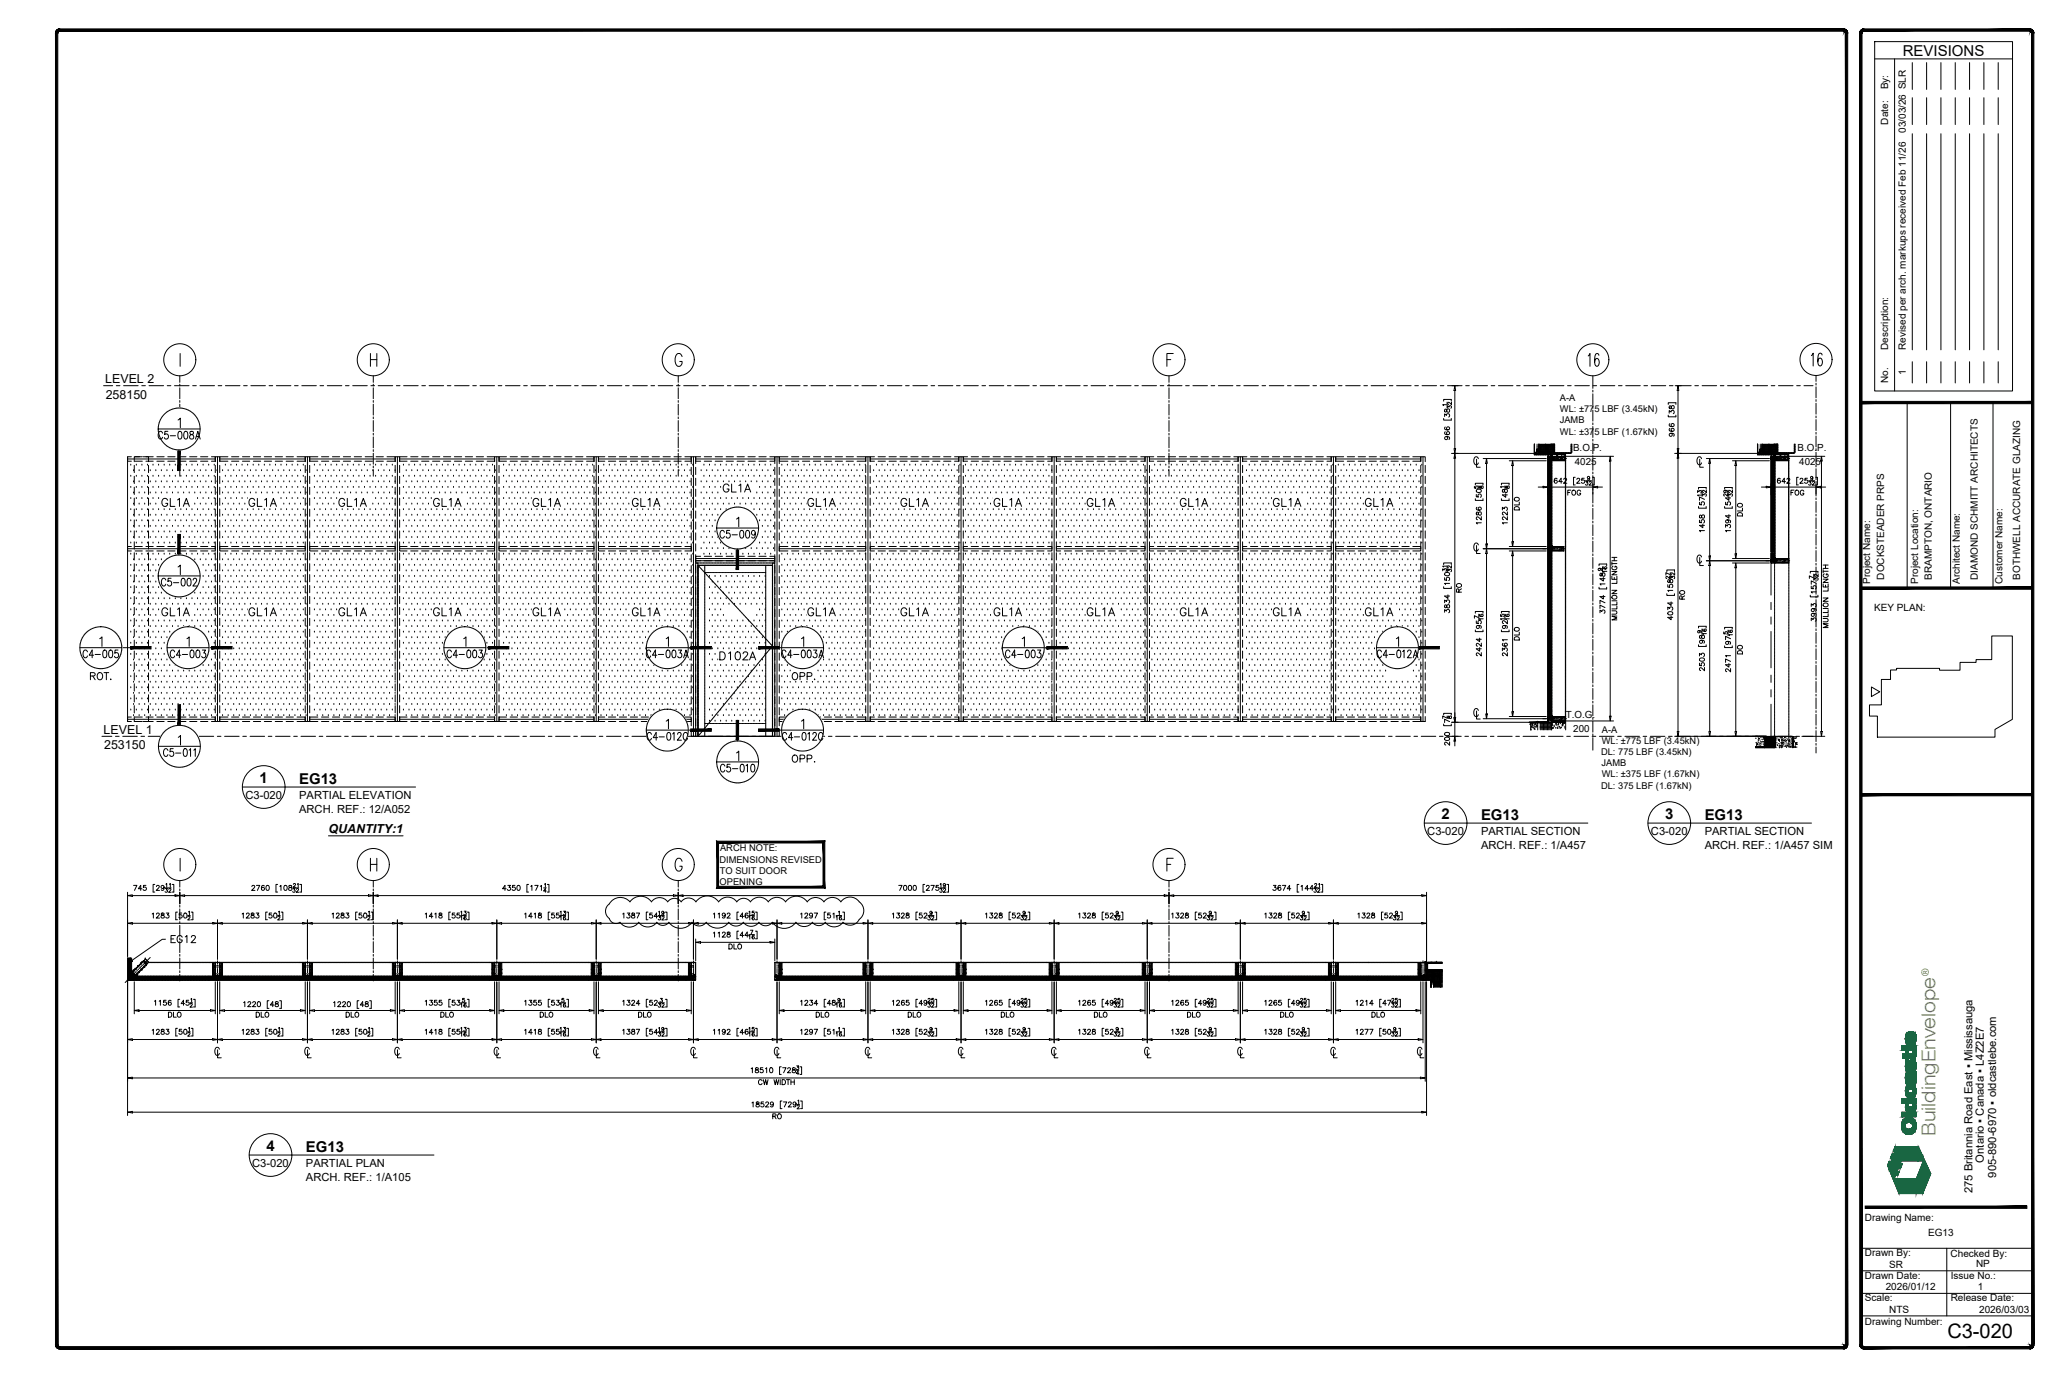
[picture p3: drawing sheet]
<svg xmlns="http://www.w3.org/2000/svg" width="914mm" height="610mm" viewBox="0 0 914 610" stroke-linecap="round" stroke-linejoin="round" font-family="sans-serif">
<defs><g id="words">
<text font-size="8.9" x="863.6" y="593.4">C3-020</text>
<g font-size="8.8">
<text x="710.5" y="163.7" transform="rotate(-90 710.5 163.7)">16</text>
<text x="809.3" y="163.3" transform="rotate(-90 809.3 163.3)">16</text>
</g>
<text font-size="8.5" fill="#7ab800" x="858.3" y="503.6" transform="rotate(-90 858.3 503.6)">BuildingEnvelope</text>
<g font-size="7.9">
<text x="319.6" y="219.8">GL1A</text>
<text x="70.6" y="226.1">GL1A</text>
<text x="109" y="226.1">GL1A</text>
<text x="149.2" y="226.1">GL1A</text>
<text x="191.2" y="226.1">GL1A</text>
<text x="234.9" y="226.1">GL1A</text>
<text x="279" y="226.1">GL1A</text>
<text x="357" y="226.1">GL1A</text>
<text x="398.3" y="226.1">GL1A</text>
<text x="439.6" y="226.1">GL1A</text>
<text x="480.8" y="226.1">GL1A</text>
<text x="522.1" y="226.1">GL1A</text>
<text x="563.4" y="226.1">GL1A</text>
<text x="604.3" y="226.1">GL1A</text>
<text x="70.6" y="274.5">GL1A</text>
<text x="109" y="274.5">GL1A</text>
<text x="149.2" y="274.5">GL1A</text>
<text x="191.2" y="274.5">GL1A</text>
<text x="234.9" y="274.5">GL1A</text>
<text x="279" y="274.5">GL1A</text>
<text x="357" y="274.5">GL1A</text>
<text x="398.3" y="274.5">GL1A</text>
<text x="439.6" y="274.5">GL1A</text>
<text x="480.8" y="274.5">GL1A</text>
<text x="522.1" y="274.5">GL1A</text>
<text x="563.4" y="274.5">GL1A</text>
<text x="604.3" y="274.5">GL1A</text>
<text x="317.9" y="294.2">D102A</text>
</g>
<g font-size="7.5">
<text x="37.4" y="303">ROT.</text>
<text x="349.6" y="303">OPP.</text>
<text x="349.6" y="339.4">OPP.</text>
<text x="74.1" y="419.5">EG12</text>
</g>
<g font-size="7.1">
<text x="318.6" y="239.9">C5-009</text>
<text x="70.6" y="261.1">C5-002</text>
<text x="36" y="292.8">C4-005</text>
<text x="74.8" y="292.8">C4-003</text>
<text x="197.2" y="292.8">C4-003</text>
<text x="285.7" y="292.8">C4-003A</text>
<text x="345.7" y="292.8">C4-003A</text>
<text x="444.9" y="292.8">C4-003</text>
<text x="609.6" y="292.8">C4-012A</text>
<text x="286.1" y="329.5">C4-012C</text>
<text x="346.1" y="329.5">C4-012C</text>
<text x="71.6" y="336.5">C5-011</text>
<text x="318.6" y="343.6">C5-010</text>
</g>
<text font-size="6.7" x="843.8" y="24.7">REVISIONS</text>
<g font-size="6.6">
<text x="69.1" y="195.8">C5-008A</text>
<text x="115.1" y="347.2">1</text>
<text x="132.6" y="347.5">EG13</text>
<text x="639.2" y="363.2">2</text>
<text x="656.8" y="363.5">EG13</text>
<text x="738.4" y="363.2">3</text>
<text x="756" y="363.5">EG13</text>
<text x="118.1" y="510.4">4</text>
<text x="135.7" y="510.7">EG13</text>
</g>
<g font-size="5.5">
<text x="46.6" y="169.8">LEVEL 2</text>
<text x="46.9" y="176.8">258150</text>
<text x="45.9" y="325.2">LEVEL 1</text>
<text x="46.2" y="332.2">253150</text>
<text x="145.7" y="369.4">QUANTITY:1</text>
</g>
<g font-size="5">
<text x="108.8" y="354.2">C3-020</text>
<text x="132.6" y="354.2">PARTIAL ELEVATION</text>
<text x="132.6" y="360.3">ARCH. REF.: 12/A052</text>
<text x="632.9" y="370.2">C3-020</text>
<text x="656.8" y="370.2">PARTIAL SECTION</text>
<text x="732.1" y="370.2">C3-020</text>
<text x="756" y="370.2">PARTIAL SECTION</text>
<text x="656.8" y="376.3">ARCH. REF.: 1/A457</text>
<text x="756" y="376.3">ARCH. REF.: 1/A457 SIM</text>
<text x="879.8" y="515.4" transform="rotate(-90 879.8 515.4)">Ontario ▪ Canada ▪ L4Z2E7</text>
<text x="111.8" y="517.3">C3-020</text>
<text x="135.7" y="517.3">PARTIAL PLAN</text>
<text x="135.7" y="523.5">ARCH. REF.: 1/A105</text>
<text x="885.3" y="522.1" transform="rotate(-90 885.3 522.1)">905-890-6970 ▪ oldcastlebe.com</text>
<text x="874.7" y="529.1" transform="rotate(-90 874.7 529.1)">275 Britannia Road East ▪ Mississauga</text>
</g>
<text font-size="4.5" fill="#7ab800" x="855.3" y="432.8" transform="rotate(-90 855.3 432.8)">®</text>
<g font-size="4.4">
<text x="837.3" y="39.7" transform="rotate(-90 837.3 39.7)">By:</text>
<text x="837.3" y="55.2" transform="rotate(-90 837.3 55.2)">Date:</text>
<text x="845.2" y="58.9" transform="rotate(-90 845.2 58.9)">03/03/26 SLR</text>
<text x="837.3" y="155.1" transform="rotate(-90 837.3 155.1)">Description:</text>
<text x="845.2" y="155.1" transform="rotate(-90 845.2 155.1)">Revised per arch. markups received Feb 11/26</text>
<text x="845.2" y="166.5" transform="rotate(-90 845.2 166.5)">1</text>
<text x="837.3" y="169.8" transform="rotate(-90 837.3 169.8)">No.</text>
<text x="835.6" y="257" transform="rotate(-90 835.6 257)">DOCKSTEADER PRPS</text>
<text x="856.7" y="257.1" transform="rotate(-90 856.7 257.1)">BRAMPTON, ONTARIO</text>
<text x="877.1" y="257.1" transform="rotate(-90 877.1 257.1)">DIAMOND SCHMITT ARCHITECTS</text>
<text x="895.9" y="257.1" transform="rotate(-90 895.9 257.1)">BOTHWELL ACCURATE GLAZING</text>
<text x="829.3" y="258.9" transform="rotate(-90 829.3 258.9)">Project Name:</text>
<text x="850.6" y="258.9" transform="rotate(-90 850.6 258.9)">Project Location:</text>
<text x="869.1" y="258.9" transform="rotate(-90 869.1 258.9)">Architect Name:</text>
<text x="887.9" y="258.9" transform="rotate(-90 887.9 258.9)">Customer Name:</text>
<text x="831.1" y="271">KEY PLAN:</text>
<text x="827" y="541.2">Drawing Name:</text>
<text x="855.1" y="548">EG13</text>
<text x="827" y="557.1">Drawn By:</text>
<text x="865" y="557.1">Checked By:</text>
<text x="837.7" y="562.1">SR</text>
<text x="876.3" y="561.8">NP</text>
<text x="827" y="567">Drawn Date:</text>
<text x="865.1" y="566.9">Issue No.:</text>
<text x="836.2" y="572.1">2026/01/12</text>
<text x="877" y="571.9">1</text>
<text x="827" y="576.9">Scale:</text>
<text x="865.1" y="577">Release Date:</text>
<text x="827" y="587.3">Drawing Number:</text>
<text x="837.8" y="582.2">NTS</text>
<text x="877.7" y="582.1">2026/03/03</text>
</g>
<g font-size="4.3">
<text x="697.6" y="200.1">B.O.P.</text>
<text x="797.1" y="200">B.O.P.</text>
<text x="698.3" y="206.3">4025</text>
<text x="797.9" y="206.3">4025</text>
<text x="694.3" y="318.3">T.O.G.</text>
<text x="697.7" y="324.5">200</text>
</g>
<g font-size="4.1">
<text x="691.8" y="177.9">A-A</text>
<text x="691.7" y="182.8">WL: ±775 LBF (3.45kN)</text>
<text x="691.7" y="187.7">JAMB</text>
<text x="691.7" y="192.7">WL: ±375 LBF (1.67kN)</text>
<text x="710.3" y="329.9">WL: ±775 LBF (3.45kN)</text>
<text x="710.3" y="325">A-A</text>
<text x="710" y="334.8">DL: 775 LBF (3.45kN)</text>
<text x="710.2" y="339.7">JAMB</text>
<text x="710.3" y="344.7">WL: ±375 LBF (1.67kN)</text>
<text x="710" y="349.6">DL: 375 LBF (1.67kN)</text>
<text x="319.3" y="377.5">ARCH NOTE:</text>
<text x="319" y="382.4">DIMENSIONS REVISED</text>
<text x="319.2" y="387.3">TO SUIT DOOR</text>
<text x="319.1" y="392.2">OPENING</text>
</g>
</g></defs>
<!-- layer: A-FLOR-LEVL -->
<g fill="none" stroke="#000" stroke-width=".44">
<path d="M45.9 171h4.1M51.6 171h1.6M54.8 171h6.5M62.9 171h1.6M66.1 171h6.4M74.2 171h1.6M77.4 171h6.4M85.4 171h1.7M88.7 171h6.4M96.7 171h1.6M100 171h6.4M108 171h1.6"/>
<path d="M111.3 171h6.4M119.3 171h1.6M122.5 171h6.5M130.6 171h1.6M133.8 171h6.5M141.9 171h1.6M145.1 171h6.5M153.2 171h1.6M156.4 171h6.5M164.5 171h1.6M167.7 171h6.5M175.8 171h1.6"/>
<path d="M179 171h6.4M187.1 171h1.6M190.3 171h6.4M198.3 171h1.7M201.6 171h6.4M209.6 171h1.6M212.9 171h6.4M220.9 171h1.6M224.2 171h6.4M232.2 171h1.6M235.4 171h6.5M243.5 171h1.6"/>
<path d="M246.7 171h6.5M254.8 171h1.6M258 171h6.5M266.1 171h1.6M269.3 171h6.5M277.4 171h1.6M280.6 171h6.5M288.7 171h1.6M291.9 171h6.4M300 171h1.6M303.2 171h6.4M311.3 171h1.6"/>
<path d="M314.5 171h6.4M322.5 171h1.7M325.8 171h6.4M333.8 171h1.6M337.1 171h6.4M345.1 171h1.6M348.4 171h6.4M356.4 171h1.6M359.6 171h6.5M367.7 171h1.6M370.9 171h6.5M379 171h1.6"/>
<path d="M382.2 171h6.5M390.3 171h1.6M393.5 171h6.5M401.6 171h1.6M404.8 171h6.5M412.9 171h1.6M416.1 171h6.4M424.2 171h1.6M427.4 171h6.4M435.4 171h1.7M438.7 171h6.4M446.7 171h1.6"/>
<path d="M450 171h6.4M458 171h1.6M461.3 171h6.4M469.3 171h1.6M472.5 171h6.5M480.6 171h1.6M483.8 171h6.5M491.9 171h1.6M495.1 171h6.5M503.2 171h1.6M506.4 171h6.5M514.5 171h1.6"/>
<path d="M517.7 171h6.5M525.8 171h1.6M529 171h6.4M537.1 171h1.6M540.3 171h6.4M548.3 171h1.7M551.6 171h6.4M559.6 171h1.7M562.9 171h6.4M570.9 171h1.6M574.2 171h6.4M582.2 171h1.6"/>
<path d="M585.4 171h6.5M593.5 171h1.6M596.7 171h6.5M604.8 171h1.6M608 171h6.5M616.1 171h1.6M619.3 171h6.5M627.4 171h1.6M630.6 171h6.5M638.7 171h1.6M641.9 171h6.5M650 171h1.6"/>
<path d="M653.2 171h6.4M661.3 171h1.6M664.5 171h6.4M672.5 171h1.7M675.8 171h6.4M683.8 171h1.6M687.1 171h6.4M695.1 171h1.6M698.3 171h6.5M706.4 171h1.6M709.6 171h6.5M717.7 171h1.6"/>
<path d="M720.9 171h6.5M729 171h1.6M732.2 171h6.5M740.3 171h1.6M743.5 171h6.5M751.6 171h1.6M754.8 171h6.5M762.9 171h1.6M766.1 171h6.4M774.2 171h1.6M777.4 171h6.4M785.4 171h1.7"/>
<path d="M788.7 171h6.4M796.7 171h1.6M800 171h4M45.2 326.4h4.4M51.2 326.4h1.6M54.4 326.4h6.5M62.5 326.4h1.6M65.7 326.4h6.5M73.8 326.4h1.6M77 326.4h6.5M85.1 326.4h1.6M88.3 326.4h6.5"/>
<path d="M96.4 326.4h1.6M99.6 326.4h6.5M107.7 326.4h1.6M110.9 326.4h6.4M119 326.4h1.6M122.2 326.4h6.4M130.2 326.4h1.7M133.5 326.4h6.4M141.5 326.4h1.7M144.8 326.4h6.4M152.8 326.4h1.6M156.1 326.4h6.4"/>
<path d="M164.1 326.4h1.6M167.3 326.4h6.5M175.4 326.4h1.6M178.6 326.4h6.5M186.7 326.4h1.6M189.9 326.4h6.5M198 326.4h1.6M201.2 326.4h6.5M209.3 326.4h1.6M212.5 326.4h6.5M220.6 326.4h1.6M223.8 326.4h6.4"/>
<path d="M231.9 326.4h1.6M235.1 326.4h6.4M243.1 326.4h1.7M246.4 326.4h6.4M254.4 326.4h1.7M257.7 326.4h6.4M265.7 326.4h1.6M269 326.4h6.4M277 326.4h1.6M280.2 326.4h6.5M302.8 326.4h6.5M310.9 326.4h1.6"/>
<path d="M314.1 326.4h6.5M322.2 326.4h1.6M325.4 326.4h6.5M333.5 326.4h1.6M336.7 326.4h6.4M367.3 326.4h1.7M370.6 326.4h6.4M378.6 326.4h1.6M381.9 326.4h6.4M389.9 326.4h1.6M393.1 326.4h6.5M401.2 326.4h1.6"/>
<path d="M404.4 326.4h6.5M412.5 326.4h1.6M415.7 326.4h6.5M423.8 326.4h1.6M427 326.4h6.5M435.1 326.4h1.6M438.3 326.4h6.5M446.4 326.4h1.6M449.6 326.4h6.5M457.7 326.4h1.6M460.9 326.4h6.4M469 326.4h1.6"/>
<path d="M472.2 326.4h6.4M480.2 326.4h1.7M483.5 326.4h6.4M491.5 326.4h1.7M494.8 326.4h6.4M502.8 326.4h1.6M506.1 326.4h6.4M514.1 326.4h1.6M517.3 326.4h6.5M525.4 326.4h1.6M528.6 326.4h6.5M536.7 326.4h1.6"/>
<path d="M539.9 326.4h6.5M548 326.4h1.6M551.2 326.4h6.5M559.3 326.4h1.6M562.5 326.4h6.5M570.6 326.4h1.6M573.8 326.4h6.4M581.9 326.4h1.6M585.1 326.4h6.4M593.1 326.4h1.7M596.4 326.4h6.4M604.4 326.4h1.7"/>
<path d="M607.7 326.4h6.4M615.7 326.4h1.6M619 326.4h6.4M627 326.4h1.6M630.2 326.4h6.5M638.3 326.4h1.6M641.5 326.4h6.5M649.6 326.4h1.6M652.8 326.4h6.5M660.9 326.4h1.6M664.1 326.4h6.5M672.2 326.4h1.6"/>
<path d="M675.4 326.4h6.5M683.5 326.4h1.6M686.7 326.4h6.5M694.8 326.4h1.6M698 326.4h6.4M706.1 326.4h1.6M709.3 326.4h6.4M717.3 326.4h1.7M720.6 326.4h6.4M728.6 326.4h1.7M731.9 326.4h6.4M739.9 326.4h1.6"/>
<path d="M743.2 326.4h6.4M751.2 326.4h1.6M754.4 326.4h6.5M762.5 326.4h1.6M765.7 326.4h6.5M773.8 326.4h1.6M777 326.4h6.5M785.1 326.4h1.6M788.3 326.4h6.5M796.4 326.4h1.6M799.6 326.4h4.4"/>
</g>
<!-- layer: WSE_Grid -->
<path d="M86.8 159.5v.4M172.6 159.5v.4M307.9 159.5v.4M525.5 159.5v.4M812.4 159.4v.3M86.8 383.3v.4M172.6 383.3v.4M307.9 383.3v.4M525.5 383.3v.4" fill="none" stroke="#fff" stroke-width=".44"/>
<g fill="#fff" stroke="#fff" stroke-width=".44">
<path d="M72.8 157.8l-.2 1.1zM73.1 156.9l-.5 2zM73.1 156.9l-.5 2.6zM73.4 156.2l-.8 3.3zM73.4 156.2l-.8 3.8zM73.9 155.4l-.5 .8-.8 3.8zM73.9 155.4l-1.2 5.1zM74.3 154.9l-.4 .5-1.2 5.1zM74.3 154.9l-1.5 6.2-.1-.6zM74.9 154.3l-.6 .6-1.5 6.2zM74.9 154.3l-1.9 7.3-.2-.5zM74.9 154.3l-1.9 7.3 2.5-7.8zM75.5 153.8l-2.3 8.5-.2-.7zM75.5 153.8l-2.3 8.5 3.1-9zM76.3 153.3l-2.8 9.7-.3-.7zM76.3 153.3l-2.8 9.7 3.9-10.2zM77.4 152.8l-3.3 11-.6-.8zM77.4 152.8l-3.3 11 4-11.2zM78.1 152.6l-3.6 11.8-.4-.6zM78.1 152.6l-3.6 11.8 4.6-12zM79.1 152.4l-4 12.5-.6-.5zM79.1 152.4l-4 12.5 4.5-12.5zM79.6 152.4l-3.9 13-.6-.5zM79.6 152.4l-3.9 13zM79.7 152.4l-3.4 13.3-.6-.3zM79.7 152.4l-3.4 13.3 3.9-13.3zM80.2 152.4l-3.1 13.7-.8-.4zM80.2 152.4l-3.1 13.7 3.9-13.6zM81 152.5l-3.3 13.8-.6-.2zM81 152.5l-3.3 13.8 4.1-13.6zM81.8 152.7l-3.6 13.8-.5-.2zM81.8 152.7l-3.6 13.8 4.3-13.5zM82.5 153l-3.2 13.6-1.1-.1zM82.5 153l-3.2 13.6 3.7-13.4zM83 153.2l-3.3 13.4h-.4zM83 153.2l-3.3 13.4 3.7-13.2zM83.4 153.4l-3.4 13.2h-.3zM83.4 153.4l-3.4 13.2 4-12.8zM84 153.8l-3.3 12.7-.7 .1zM84 153.8l-3.3 12.7 4.1-12zM84.8 154.5l-2.8 11.7-1.3 .3zM84.8 154.5l-2.8 11.7 3-11.4zM85 154.8l-1.9 11-1.1 .4zM85 154.8l-1.9 11 2.3-10.6zM85.4 155.2l-1.6 10.1-.7 .5zM85.4 155.2l-1.6 10.1 2-9.5zM85.8 155.8l-1 8.7-1 .8zM85.8 155.8l-1 8.7 1.3-8.2zM86.1 156.3l-1 7.8-.3 .4zM86.1 156.3l-1 7.8 1.3-7.1zM86.4 157l-.6 6.2-.7 .9zM86.4 157l-.6 6.2 .8-5.5zM86.6 157.7l-.3 4.6-.5 .9zM86.6 157.7l-.3 4.6zM86.7 158.1l-.4 4.2zM86.7 158.1l-.2 3.5zM86.8 158.7l-.3 2.9zM86.8 158.7l-.1 2.1zM86.8 159.5l-.1 1.3z"/>
<path d="M158.6 157.8l-.2 1.1zM158.9 156.9l-.5 2zM158.9 156.9l-.5 2.6zM159.2 156.2l-.8 3.3zM159.2 156.2l-.8 3.8zM159.7 155.4l-.5 .8-.8 3.8zM159.7 155.4l-1.2 5.1zM160.1 154.9l-.4 .5-1.2 5.1zM160.1 154.9l-1.5 6.2-.1-.6zM160.7 154.3l-.6 .6-1.5 6.2zM160.7 154.3l-1.9 7.3-.2-.5zM160.7 154.3l-1.9 7.3 2.5-7.8zM161.3 153.8l-2.3 8.5-.2-.7zM161.3 153.8l-2.3 8.5 3.1-9zM162.1 153.3l-2.8 9.7-.3-.7zM162.1 153.3l-2.8 9.7 3.9-10.2zM163.2 152.8l-3.3 11-.6-.8zM163.2 152.8l-3.3 11 4-11.2zM163.9 152.6l-3.6 11.8-.4-.6zM163.9 152.6l-3.6 11.8 4.6-12zM164.9 152.4l-4 12.5-.6-.5zM164.9 152.4l-4 12.5 4.5-12.5zM165.4 152.4l-3.9 13-.6-.5zM165.4 152.4l-3.9 13zM165.5 152.4l-3.4 13.3-.6-.3zM165.5 152.4l-3.4 13.3 3.9-13.3zM166 152.4l-3.1 13.7-.8-.4zM166 152.4l-3.1 13.7 3.9-13.6zM166.8 152.5l-3.3 13.8-.6-.2zM166.8 152.5l-3.3 13.8 4.1-13.6zM167.6 152.7l-3.6 13.8-.5-.2zM167.6 152.7l-3.6 13.8 4.3-13.5zM168.3 153l-3.2 13.6-1.1-.1zM168.3 153l-3.2 13.6 3.7-13.4zM168.8 153.2l-3.3 13.4h-.4zM168.8 153.2l-3.3 13.4 3.7-13.2zM169.2 153.4l-3.4 13.2h-.3zM169.2 153.4l-3.4 13.2 4-12.8zM169.8 153.8l-3.3 12.7-.7 .1zM169.8 153.8l-3.3 12.7 4.1-12zM170.6 154.5l-2.8 11.7-1.3 .3zM170.6 154.5l-2.8 11.7 3.1-11.4zM170.9 154.8l-2 11-1.1 .4zM170.9 154.8l-2 11 2.3-10.6zM171.2 155.2l-1.6 10.1-.7 .5zM171.2 155.2l-1.6 10.1 2-9.5zM171.6 155.8l-1 8.7-1 .8zM171.6 155.8l-1 8.7 1.3-8.2zM171.9 156.3l-1 7.8-.3 .4zM171.9 156.3l-1 7.8 1.3-7.1zM172.2 157l-.6 6.2-.7 .9zM172.2 157l-.6 6.2 .8-5.5zM172.4 157.7l-.3 4.6-.5 .9zM172.4 157.7l-.3 4.6zM172.5 158.1l-.4 4.2zM172.5 158.1l-.2 3.5zM172.6 158.7l-.3 2.9zM172.6 158.7l-.1 2.1zM172.6 159.5l-.1 1.3z"/>
<path d="M293.9 157.8l-.2 1.1zM294.1 156.9l-.4 2zM294.1 156.9l-.4 2.6zM294.5 156.2l-.8 3.3zM294.5 156.2l-.8 3.8zM294.9 155.4l-.4 .8-.8 3.8zM294.9 155.4l-1.2 5.1zM295.3 154.9l-.4 .5-1.2 5.1zM295.3 154.9l-1.5 6.2-.1-.6zM295.9 154.3l-.6 .6-1.5 6.2zM295.9 154.3l-1.9 7.3-.2-.5zM295.9 154.3l-1.9 7.3 2.6-7.8zM296.6 153.8l-2.4 8.5-.2-.7zM296.6 153.8l-2.4 8.5 3.2-9zM297.4 153.3l-2.8 9.7-.4-.7zM297.4 153.3l-2.8 9.7 3.9-10.2zM298.5 152.8l-3.4 11-.5-.8zM298.5 152.8l-3.4 11 4-11.2zM299.1 152.6l-3.5 11.8-.5-.6zM299.1 152.6l-3.5 11.8 4.5-12zM300.1 152.4l-4 12.5-.5-.5zM300.1 152.4l-4 12.5 4.5-12.5zM300.6 152.4l-3.9 13-.6-.5zM300.6 152.4l-3.9 13zM300.8 152.4l-3.5 13.3-.6-.3zM300.8 152.4l-3.5 13.3 4-13.3zM301.3 152.4l-3.2 13.7-.8-.4zM301.3 152.4l-3.2 13.7 3.9-13.6zM302 152.5l-3.3 13.8-.6-.2zM302 152.5l-3.3 13.8 4.1-13.6zM302.8 152.7l-3.5 13.8-.6-.2zM302.8 152.7l-3.5 13.8 4.2-13.5zM303.5 153l-3.2 13.6-1-.1zM303.5 153l-3.2 13.6 3.7-13.4zM304 153.2l-3.2 13.4h-.5zM304 153.2l-3.2 13.4 3.7-13.2zM304.5 153.4l-3.5 13.2h-.2zM304.5 153.4l-3.5 13.2 4-12.8zM305 153.8l-3.3 12.7-.7 .1zM305 153.8l-3.3 12.7 4.1-12zM305.8 154.5l-2.8 11.7-1.3 .3zM305.8 154.5l-2.8 11.7 3.1-11.4zM306.1 154.8l-2 11-1.1 .4zM306.1 154.8l-2 11 2.3-10.6zM306.4 155.2l-1.6 10.1-.7 .5zM306.4 155.2l-1.6 10.1 2-9.5zM306.8 155.8l-1 8.7-1 .8zM306.8 155.8l-1 8.7 1.3-8.2zM307.1 156.3l-.9 7.8-.4 .4zM307.1 156.3l-.9 7.8 1.2-7.1zM307.4 157l-.5 6.2-.7 .9zM307.4 157l-.5 6.2 .7-5.5zM307.6 157.7l-.3 4.6-.4 .9zM307.6 157.7l-.3 4.6zM307.7 158.1l-.4 4.2zM307.7 158.1l-.1 3.5zM307.8 158.7l-.2 2.9zM307.8 158.7v2.1zM307.9 159.5l-.1 1.3z"/>
<path d="M511.5 157.8l-.2 1.1zM511.8 156.9l-.5 2zM511.8 156.9l-.5 2.6zM512.1 156.2l-.8 3.3zM512.1 156.2l-.8 3.8zM512.6 155.4l-.5 .8-.8 3.8zM512.6 155.4l-1.3 5.1zM512.9 154.9l-.3 .5-1.3 5.1zM512.9 154.9l-1.4 6.2-.2-.6zM513.5 154.3l-.6 .6-1.4 6.2zM513.5 154.3l-1.9 7.3-.1-.5zM513.5 154.3l-1.9 7.3 2.6-7.8zM514.2 153.8l-2.3 8.5-.3-.7zM514.2 153.8l-2.3 8.5 3.1-9zM515 153.3l-2.8 9.7-.3-.7zM515 153.3l-2.8 9.7 3.9-10.2zM516.1 152.8l-3.4 11-.5-.8zM516.1 152.8l-3.4 11 4-11.2zM516.7 152.6l-3.5 11.8-.5-.6zM516.7 152.6l-3.5 11.8 4.5-12zM517.7 152.4l-4 12.5-.5-.5zM517.7 152.4l-4 12.5 4.5-12.5zM518.2 152.4l-3.8 13-.7-.5zM518.2 152.4l-3.8 13zM518.4 152.4l-3.4 13.3-.6-.3zM518.4 152.4l-3.4 13.3 3.9-13.3zM518.9 152.4l-3.1 13.7-.8-.4zM518.9 152.4l-3.1 13.7 3.8-13.6zM519.6 152.5l-3.3 13.8-.5-.2zM519.6 152.5l-3.3 13.8 4.1-13.6zM520.4 152.7l-3.5 13.8-.6-.2zM520.4 152.7l-3.5 13.8 4.2-13.5zM521.1 153l-3.2 13.6-1-.1zM521.1 153l-3.2 13.6 3.7-13.4zM521.6 153.2l-3.2 13.4h-.5zM521.6 153.2l-3.2 13.4 3.7-13.2zM522.1 153.4l-3.5 13.2h-.2zM522.1 153.4l-3.5 13.2 4.1-12.8zM522.7 153.8l-3.3 12.7-.8 .1zM522.7 153.8l-3.3 12.7 4-12zM523.4 154.5l-2.7 11.7-1.3 .3zM523.4 154.5l-2.7 11.7 3-11.4zM523.7 154.8l-1.9 11-1.1 .4zM523.7 154.8l-1.9 11 2.3-10.6zM524.1 155.2l-1.7 10.1-.6 .5zM524.1 155.2l-1.7 10.1 2.1-9.5zM524.5 155.8l-1.1 8.7-1 .8zM524.5 155.8l-1.1 8.7 1.3-8.2zM524.7 156.3l-.9 7.8-.4 .4zM524.7 156.3l-.9 7.8 1.2-7.1zM525 157l-.5 6.2-.7 .9zM525 157l-.5 6.2 .8-5.5zM525.3 157.7l-.4 4.6-.4 .9zM525.3 157.7l-.4 4.6zM525.4 158.1l-.5 4.2zM525.4 158.1l-.2 3.5zM525.5 158.7l-.3 2.9zM525.5 158.7l-.1 2.1zM525.5 159.5l-.1 1.3z"/>
<path d="M72.8 381.6l-.2 1.1zM73.1 380.7l-.5 2zM73.1 380.7l-.5 2.6zM73.4 380l-.8 3.3zM73.4 380l-.8 3.8zM73.9 379.2l-.5 .8-.8 3.8zM73.9 379.2l-1.2 5.1zM74.3 378.7l-.4 .5-1.2 5.1zM74.3 378.7l-1.5 6.2-.1-.6zM74.9 378.1l-.6 .6-1.5 6.2zM74.9 378.1l-1.9 7.3-.2-.5zM74.9 378.1l-1.9 7.3 2.5-7.8zM75.5 377.6l-2.3 8.5-.2-.7zM75.5 377.6l-2.3 8.5 3.1-9.1zM76.3 377l-2.8 9.8-.3-.7zM76.3 377l-2.8 9.8 3.9-10.2zM77.4 376.6l-3.3 11-.6-.8zM77.4 376.6l-3.3 11 4-11.2zM78.1 376.4l-3.6 11.8-.4-.6zM78.1 376.4l-3.6 11.8 4.6-12zM79.1 376.2l-4 12.5-.6-.5zM79.1 376.2l-4 12.5 4.5-12.5zM79.6 376.2l-3.9 13-.6-.5zM79.6 376.2l-3.9 13zM79.7 376.2l-3.4 13.3-.6-.3zM79.7 376.2l-3.4 13.3 3.9-13.3zM80.2 376.2l-3.1 13.7-.8-.4zM80.2 376.2l-3.1 13.7 3.9-13.6zM81 376.3l-3.3 13.8-.6-.2zM81 376.3l-3.3 13.8 4.1-13.6zM81.8 376.5l-3.6 13.7-.5-.1zM81.8 376.5l-3.6 13.7 4.3-13.5zM82.5 376.7l-3.2 13.7-1.1-.2zM82.5 376.7l-3.2 13.7 3.7-13.4zM83 377l-3.3 13.4h-.4zM83 377l-3.3 13.4 3.7-13.2zM83.4 377.2l-3.4 13.2h-.3zM83.4 377.2l-3.4 13.2 4-12.8zM84 377.6l-3.3 12.7-.7 .1zM84 377.6l-3.3 12.7 4.1-12zM84.8 378.3l-2.8 11.7-1.3 .3zM84.8 378.3l-2.8 11.7 3-11.4zM85 378.6l-1.9 10.9-1.1 .5zM85 378.6l-1.9 10.9 2.3-10.5zM85.4 379l-1.6 10.1-.7 .4zM85.4 379l-1.6 10.1 2-9.5zM85.8 379.6l-1 8.7-1 .8zM85.8 379.6l-1 8.7 1.3-8.2zM86.1 380.1l-1 7.8-.3 .4zM86.1 380.1l-1 7.8 1.3-7.1zM86.4 380.8l-.6 6.2-.7 .9zM86.4 380.8l-.6 6.2 .8-5.6zM86.6 381.4l-.3 4.7-.5 .9zM86.6 381.4l-.3 4.7zM86.7 381.9l-.4 4.2zM86.7 381.9l-.2 3.5zM86.8 382.5l-.3 2.9zM86.8 382.5l-.1 2.1zM86.8 383.3l-.1 1.3z"/>
<path d="M158.6 381.6l-.2 1.1zM158.9 380.7l-.5 2zM158.9 380.7l-.5 2.6zM159.2 380l-.8 3.3zM159.2 380l-.8 3.8zM159.7 379.2l-.5 .8-.8 3.8zM159.7 379.2l-1.2 5.1zM160.1 378.7l-.4 .5-1.2 5.1zM160.1 378.7l-1.5 6.2-.1-.6zM160.7 378.1l-.6 .6-1.5 6.2zM160.7 378.1l-1.9 7.3-.2-.5zM160.7 378.1l-1.9 7.3 2.5-7.8zM161.3 377.6l-2.3 8.5-.2-.7zM161.3 377.6l-2.3 8.5 3.1-9.1zM162.1 377l-2.8 9.8-.3-.7zM162.1 377l-2.8 9.8 3.9-10.2zM163.2 376.6l-3.3 11-.6-.8zM163.2 376.6l-3.3 11 4-11.2zM163.9 376.4l-3.6 11.8-.4-.6zM163.9 376.4l-3.6 11.8 4.6-12zM164.9 376.2l-4 12.5-.6-.5zM164.9 376.2l-4 12.5 4.5-12.5zM165.4 376.2l-3.9 13-.6-.5zM165.4 376.2l-3.9 13zM165.5 376.2l-3.4 13.3-.6-.3zM165.5 376.2l-3.4 13.3 3.9-13.3zM166 376.2l-3.1 13.7-.8-.4zM166 376.2l-3.1 13.7 3.9-13.6zM166.8 376.3l-3.3 13.8-.6-.2zM166.8 376.3l-3.3 13.8 4.1-13.6zM167.6 376.5l-3.6 13.7-.5-.1zM167.6 376.5l-3.6 13.7 4.3-13.5zM168.3 376.7l-3.2 13.7-1.1-.2zM168.3 376.7l-3.2 13.7 3.7-13.4zM168.8 377l-3.3 13.4h-.4zM168.8 377l-3.3 13.4 3.7-13.2zM169.2 377.2l-3.4 13.2h-.3zM169.2 377.2l-3.4 13.2 4-12.8zM169.8 377.6l-3.3 12.7-.7 .1zM169.8 377.6l-3.3 12.7 4.1-12zM170.6 378.3l-2.8 11.7-1.3 .3zM170.6 378.3l-2.8 11.7 3.1-11.4zM170.9 378.6l-2 10.9-1.1 .5zM170.9 378.6l-2 10.9 2.3-10.5zM171.2 379l-1.6 10.1-.7 .4zM171.2 379l-1.6 10.1 2-9.5zM171.6 379.6l-1 8.7-1 .8zM171.6 379.6l-1 8.7 1.3-8.2zM171.9 380.1l-1 7.8-.3 .4zM171.9 380.1l-1 7.8 1.3-7.1zM172.2 380.8l-.6 6.2-.7 .9zM172.2 380.8l-.6 6.2 .8-5.6zM172.4 381.4l-.3 4.7-.5 .9zM172.4 381.4l-.3 4.7zM172.5 381.9l-.4 4.2zM172.5 381.9l-.2 3.5zM172.6 382.5l-.3 2.9zM172.6 382.5l-.1 2.1zM172.6 383.3l-.1 1.3z"/>
<path d="M293.9 381.6l-.2 1.1zM294.1 380.7l-.4 2zM294.1 380.7l-.4 2.6zM294.5 380l-.8 3.3zM294.5 380l-.8 3.8zM294.9 379.2l-.4 .8-.8 3.8zM294.9 379.2l-1.2 5.1zM295.3 378.7l-.4 .5-1.2 5.1zM295.3 378.7l-1.5 6.2-.1-.6zM295.9 378.1l-.6 .6-1.5 6.2zM295.9 378.1l-1.9 7.3-.2-.5zM295.9 378.1l-1.9 7.3 2.6-7.8zM296.6 377.6l-2.4 8.5-.2-.7zM296.6 377.6l-2.4 8.5 3.2-9.1zM297.4 377l-2.8 9.8-.4-.7zM297.4 377l-2.8 9.8 3.9-10.2zM298.5 376.6l-3.4 11-.5-.8zM298.5 376.6l-3.4 11 4-11.2zM299.1 376.4l-3.5 11.8-.5-.6zM299.1 376.4l-3.5 11.8 4.5-12zM300.1 376.2l-4 12.5-.5-.5zM300.1 376.2l-4 12.5 4.5-12.5zM300.6 376.2l-3.9 13-.6-.5zM300.6 376.2l-3.9 13zM300.8 376.2l-3.5 13.3-.6-.3zM300.8 376.2l-3.5 13.3 4-13.3zM301.3 376.2l-3.2 13.7-.8-.4zM301.3 376.2l-3.2 13.7 3.9-13.6zM302 376.3l-3.3 13.8-.6-.2zM302 376.3l-3.3 13.8 4.1-13.6zM302.8 376.5l-3.5 13.7-.6-.1zM302.8 376.5l-3.5 13.7 4.2-13.5zM303.5 376.7l-3.2 13.7-1-.2zM303.5 376.7l-3.2 13.7 3.7-13.4zM304 377l-3.2 13.4h-.5zM304 377l-3.2 13.4 3.7-13.2zM304.5 377.2l-3.5 13.2h-.2zM304.5 377.2l-3.5 13.2 4-12.8zM305 377.6l-3.3 12.7-.7 .1zM305 377.6l-3.3 12.7 4.1-12zM305.8 378.3l-2.8 11.7-1.3 .3zM305.8 378.3l-2.8 11.7 3.1-11.4zM306.1 378.6l-2 10.9-1.1 .5zM306.1 378.6l-2 10.9 2.3-10.5zM306.4 379l-1.6 10.1-.7 .4zM306.4 379l-1.6 10.1 2-9.5zM306.8 379.6l-1 8.7-1 .8zM306.8 379.6l-1 8.7 1.3-8.2zM307.1 380.1l-.9 7.8-.4 .4zM307.1 380.1l-.9 7.8 1.2-7.1zM307.4 380.8l-.5 6.2-.7 .9zM307.4 380.8l-.5 6.2 .7-5.6zM307.6 381.4l-.3 4.7-.4 .9zM307.6 381.4l-.3 4.7zM307.7 381.9l-.4 4.2zM307.7 381.9l-.1 3.5zM307.8 382.5l-.2 2.9zM307.8 382.5v2.1zM307.9 383.3l-.1 1.3z"/>
<path d="M511.5 381.6l-.2 1.1zM511.8 380.7l-.5 2zM511.8 380.7l-.5 2.6zM512.1 380l-.8 3.3zM512.1 380l-.8 3.8zM512.6 379.2l-.5 .8-.8 3.8zM512.6 379.2l-1.3 5.1zM512.9 378.7l-.3 .5-1.3 5.1zM512.9 378.7l-1.4 6.2-.2-.6zM513.5 378.1l-.6 .6-1.4 6.2zM513.5 378.1l-1.9 7.3-.1-.5zM513.5 378.1l-1.9 7.3 2.6-7.8zM514.2 377.6l-2.3 8.5-.3-.7zM514.2 377.6l-2.3 8.5 3.1-9.1zM515 377l-2.8 9.8-.3-.7zM515 377l-2.8 9.8 3.9-10.2zM516.1 376.6l-3.4 11-.5-.8zM516.1 376.6l-3.4 11 4-11.2zM516.7 376.4l-3.5 11.8-.5-.6zM516.7 376.4l-3.5 11.8 4.5-12zM517.7 376.2l-4 12.5-.5-.5zM517.7 376.2l-4 12.5 4.5-12.5zM518.2 376.2l-3.8 13-.7-.5zM518.2 376.2l-3.8 13zM518.4 376.2l-3.4 13.3-.6-.3zM518.4 376.2l-3.4 13.3 3.9-13.3zM518.9 376.2l-3.1 13.7-.8-.4zM518.9 376.2l-3.1 13.7 3.8-13.6zM519.6 376.3l-3.3 13.8-.5-.2zM519.6 376.3l-3.3 13.8 4.1-13.6zM520.4 376.5l-3.5 13.7-.6-.1zM520.4 376.5l-3.5 13.7 4.2-13.5zM521.1 376.7l-3.2 13.7-1-.2zM521.1 376.7l-3.2 13.7 3.7-13.4zM521.6 377l-3.2 13.4h-.5zM521.6 377l-3.2 13.4 3.7-13.2zM522.1 377.2l-3.5 13.2h-.2zM522.1 377.2l-3.5 13.2 4.1-12.8zM522.7 377.6l-3.3 12.7-.8 .1zM522.7 377.6l-3.3 12.7 4-12zM523.4 378.3l-2.7 11.7-1.3 .3zM523.4 378.3l-2.7 11.7 3-11.4zM523.7 378.6l-1.9 10.9-1.1 .5zM523.7 378.6l-1.9 10.9 2.3-10.5zM524.1 379l-1.7 10.1-.6 .4zM524.1 379l-1.7 10.1 2.1-9.5zM524.5 379.6l-1.1 8.7-1 .8zM524.5 379.6l-1.1 8.7 1.3-8.2zM524.7 380.1l-.9 7.8-.4 .4zM524.7 380.1l-.9 7.8 1.2-7.1zM525 380.8l-.5 6.2-.7 .9zM525 380.8l-.5 6.2 .8-5.6zM525.3 381.4l-.4 4.7-.4 .9zM525.3 381.4l-.4 4.7zM525.4 381.9l-.5 4.2zM525.4 381.9l-.2 3.5zM525.5 382.5l-.3 2.9zM525.5 382.5l-.1 2.1zM525.5 383.3l-.1 1.3z"/>
<path d="M699.5 157.8l-.2 1.1zM699.7 156.9l-.4 2zM699.7 156.9l-.5 2.6zM700.1 156.2l-.9 3.3zM700.1 156.2l-.8 3.8zM700.5 155.4l-.4 .8-.8 3.8zM700.5 155.4l-1.2 5.1zM700.9 154.9l-.4 .5-1.2 5.1zM700.9 154.9l-1.5 6.2-.1-.6zM701.5 154.3l-.6 .6-1.5 6.2zM701.5 154.3l-1.9 7.3-.2-.5zM701.5 154.3l-1.9 7.3 2.5-7.8zM702.1 153.8l-2.3 8.5-.2-.7zM702.1 153.8l-2.3 8.5 3.2-9zM703 153.3l-2.8 9.7-.4-.7zM703 153.3l-2.8 9.7 3.9-10.2zM704.1 152.8l-3.4 11-.5-.8zM704.1 152.8l-3.4 11 4-11.2zM704.7 152.6l-3.5 11.8-.5-.6zM704.7 152.6l-3.5 11.8 4.5-12zM705.7 152.4l-4 12.5-.5-.5zM705.7 152.4l-4 12.5 4.5-12.5zM706.2 152.4l-3.9 13-.6-.5zM706.2 152.4l-3.9 13zM706.4 152.4l-3.5 13.3-.6-.3zM706.4 152.4l-3.5 13.3 3.9-13.3zM706.8 152.4l-3.1 13.7-.8-.4zM706.8 152.4l-3.1 13.7 3.9-13.6zM707.6 152.5l-3.3 13.8-.6-.2zM707.6 152.5l-3.3 13.8 4.1-13.6zM708.4 152.7l-3.5 13.8-.6-.2zM708.4 152.7l-3.5 13.8 4.2-13.5zM709.1 153l-3.2 13.6-1-.1zM709.1 153l-3.2 13.6 3.7-13.4zM709.6 153.2l-3.2 13.4h-.5zM709.6 153.2l-3.2 13.4 3.7-13.2zM710.1 153.4l-3.5 13.2h-.2zM710.1 153.4l-3.5 13.2 4-12.8zM710.6 153.8l-3.3 12.7-.7 .1zM710.6 153.8l-3.3 12.7 4.1-12zM711.4 154.5l-2.8 11.7-1.3 .3zM711.4 154.5l-2.8 11.7 3.1-11.4zM711.7 154.8l-2 11-1.1 .4zM711.7 154.8l-2 11 2.3-10.6zM712 155.2l-1.6 10.1-.7 .5zM712 155.2l-1.6 10.1 2-9.5zM712.4 155.8l-1 8.7-1 .8zM712.4 155.8l-1 8.7 1.3-8.2zM712.7 156.3l-.9 7.8-.4 .4zM712.7 156.3l-.9 7.8 1.2-7.1zM713 157l-.6 6.2-.6 .9zM713 157l-.6 6.2 .8-5.5zM713.2 157.7l-.3 4.6-.5 .9zM713.2 157.7l-.3 4.6zM713.3 158.1l-.4 4.2zM713.3 158.1l-.2 3.5zM713.4 158.7l-.3 2.9zM713.4 158.7l-.1 2.1zM713.5 159.5l-.2 1.3z"/>
<path d="M798.4 157.6l-.2 1.1zM798.7 156.8l-.5 1.9zM798.7 156.8l-.5 2.6zM799 156.1l-.8 3.3zM799 156.1l-.8 3.7zM799.5 155.3l-.5 .8-.8 3.7zM799.5 155.3l-1.2 5.1zM799.9 154.8l-.4 .5-1.2 5.1zM799.9 154.8l-1.5 6.2-.1-.6zM800.5 154.2l-.6 .6-1.5 6.2zM800.5 154.2l-2 7.3-.1-.5zM800.5 154.2l-2 7.3 2.6-7.9zM801.1 153.6l-2.3 8.6-.3-.7zM801.1 153.6l-2.3 8.6 3.1-9.1zM801.9 153.1l-2.8 9.8-.3-.7zM801.9 153.1l-2.8 9.8 3.9-10.3zM803 152.6l-3.3 11.1-.6-.8zM803 152.6l-3.3 11.1 4-11.3zM803.7 152.4l-3.6 11.8-.4-.5zM803.7 152.4l-3.6 11.8 4.6-11.9zM804.7 152.3l-4 12.4-.6-.5zM804.7 152.3l-4 12.4 4.5-12.5zM805.2 152.2l-3.9 13-.6-.5zM805.2 152.2l-3.9 13zM805.3 152.2l-3.4 13.4-.6-.4zM805.3 152.2l-3.4 13.4 3.9-13.3zM805.8 152.3l-3.1 13.7-.8-.4zM805.8 152.3l-3.1 13.7 3.9-13.6zM806.6 152.4l-3.3 13.8-.6-.2zM806.6 152.4l-3.3 13.8 4.1-13.7zM807.4 152.5l-3.6 13.8-.5-.1zM807.4 152.5l-3.6 13.8 4.3-13.5zM808.1 152.8l-3.2 13.7-1.1-.2zM808.1 152.8l-3.2 13.7 3.7-13.5zM808.6 153l-3.3 13.5h-.4zM808.6 153l-3.3 13.5 3.7-13.2zM809 153.3l-3.4 13.2h-.3zM809 153.3l-3.4 13.2 4-12.8zM809.6 153.7l-3.3 12.7-.7 .1zM809.6 153.7l-3.3 12.7 4-12.1zM810.3 154.3l-2.7 11.8-1.3 .3zM810.3 154.3l-2.7 11.8 3-11.5zM810.6 154.6l-1.9 11-1.1 .5zM810.6 154.6l-1.9 11 2.3-10.5zM811 155.1l-1.6 10.1-.7 .4zM811 155.1l-1.6 10.1 2-9.6zM811.4 155.6l-1.1 8.8-.9 .8zM811.4 155.6l-1.1 8.8 1.4-8.2zM811.7 156.2l-1 7.8-.4 .4zM811.7 156.2l-1 7.8 1.3-7.1zM812 156.9l-.6 6.1-.7 1zM812 156.9l-.6 6.1 .8-5.5zM812.2 157.5l-.3 4.6-.5 .9zM812.2 157.5l-.3 4.6zM812.3 158l-.4 4.1zM812.3 158l-.2 3.5zM812.4 158.6l-.3 2.9zM812.4 158.6l-.1 2.1zM812.4 159.4l-.1 1.3z"/>
</g>
<g fill="none" stroke="#000" stroke-width=".44">
<path d="M79.9 156.7v5.7M164.3 156.7v5.7M164.3 159.4h2.8M167.1 156.7v5.7M302.5 158.1a1.44 1.44 0 0 0-1.5-1.4 1.44 1.44 0 0 0-1.4 1.4 3.7 3.7 0 0 0 1 4.3 1.65 1.65 0 0 0 1.9-2.2h-1.1M517.5 159.4h1.7M520.3 156.7h-2.8v5.7M79.7 166.6v2.9M79.7 170.3v.8M79.7 171.9v4.9M79.7 177.6v.8M79.7 179.2v4.8"/>
<path d="M165.5 166.6v2.9M165.5 170.3v.8M165.5 171.9v4.9M165.5 177.6v.8M165.5 179.2v4.8M300.8 166.6v2.9M300.8 170.3v.8M300.8 171.9v4.9M300.8 177.6v.8M300.8 179.2v4.8M518.4 166.6v2.9M518.4 170.3v.8"/>
<path d="M518.4 171.9v4.9M518.4 177.6v.8M518.4 179.2v4.8M706.4 166.6v5.6M706.4 173v.8M706.4 174.6v4.8M805.3 166.5v2.6M805.3 169.9v.8M805.3 171.5v4.9M805.3 177.2v.8M805.3 178.8v4.8M79.7 184.8v.8"/>
<path d="M79.7 186.4v4.9M79.7 193.7v4.8M79.7 199.3v.9M165.5 184.8v.8M165.5 186.4v4.9M165.5 192.1v.8M165.5 193.7v4.8M165.5 199.3v.9M300.8 184.8v.8M300.8 186.4v4.9M300.8 192.1v.8M300.8 193.7v4.8"/>
<path d="M300.8 199.3v.9M518.4 184.8v.8M518.4 186.4v4.9M518.4 192.1v.8M518.4 193.7v4.8M518.4 199.3v.9M706.4 180.2v.8M706.4 181.9v4.8M706.4 187.5v.8M706.4 189.1v4.9M706.4 194.8v.8M706.4 196.4v4.8"/>
<path d="M805.3 184.4v.8M805.3 186v4.9M805.3 191.7v.8M805.3 193.3v4.8M805.3 198.9v.8M79.7 201v4.8M79.7 206.6v.8M79.7 208.2v2.9M165.5 201v4.8M165.5 206.6v.8M165.5 208.2v2.9M300.8 201v4.8"/>
<path d="M300.8 206.6v.8M300.8 208.2v2.9M518.4 201v4.8M518.4 206.6v.8M518.4 208.2v2.9M706.4 202v.8M706.4 203.6v4.9M706.4 209.3v.8M706.4 210.9v4.8M706.4 216.5v.8M706.4 218.1v4.9M805.3 200.5v4.9"/>
<path d="M805.3 206.2v.8M805.3 207.8v4.8M805.3 213.4v.9M805.3 215.1v4.8M706.4 223.8v.8M706.4 225.4v4.8M706.4 231v.8M706.4 232.7v4.8M706.4 238.3v.8M706.4 239.9v4.9M805.3 220.7v.8M805.3 222.3v4.9"/>
<path d="M805.3 228v.8M805.3 229.6v4.8M805.3 235.2v.8M805.3 236.8v4.9M706.4 245.6v.8M706.4 247.2v4.8M706.4 252.8v.8M706.4 254.4v4.9M805.3 242.5v.8M805.3 244.1v4.8M805.3 249.7v.8M805.3 251.4v4.8"/>
<path d="M805.3 257v.8M805.3 258.6v4.9M706.4 260.1v.8M706.4 261.7v4.8M706.4 267.3v.8M706.4 268.9v4.9M706.4 274.6v.8M706.4 276.2v4.8M805.3 264.3v.8M805.3 265.9v4.8M805.3 271.5v.8M805.3 273.1v4.9"/>
<path d="M805.3 278.8v.8M706.4 281.9v.8M706.4 283.5v4.8M706.4 289.1v.8M706.4 290.7v4.9M706.4 296.4v.8M706.4 298v4.8M805.3 280.4v4.8M805.3 286v.8M805.3 287.6v4.9M805.3 293.3v.8M805.3 294.9v4.8"/>
<path d="M706.4 303.6v.8M706.4 305.2v4.9M706.4 310.9v.8M706.4 312.5v4.8M706.4 318.1v.8M706.4 319.8v4.8M805.3 300.5v.9M805.3 302.2v4.8M805.3 307.8v.8M805.3 309.4v4.9M805.3 315.1v.8M805.3 316.7v4.8"/>
<path d="M706.4 325.4v.8M706.4 327v5.6M805.3 322.3v.8M805.3 323.9v4.9M805.3 329.6v.8M805.3 331.2v2.6M79.7 390.4v2.9M79.7 394.1v.8M79.7 395.7v4.9M79.9 380.5v5.7M164.3 380.5v5.7M164.3 383.2h2.8"/>
<path d="M165.5 390.4v2.9M165.5 394.1v.8M165.5 395.7v4.9M167.1 380.5v5.7M300.8 390.4v2.9M300.8 394.1v.8M300.8 395.7v4.9M302.5 381.9a1.44 1.44 0 0 0-1.5-1.4 1.44 1.44 0 0 0-1.4 1.4 3.7 3.7 0 0 0 1 4.3 1.65 1.65 0 0 0 1.9-2.2h-1.1M517.5 383.2h1.7M518.4 390.4v2.9M518.4 394.1v.8M518.4 395.7v4.9"/>
<path d="M520.3 380.5h-2.8v5.7M79.7 401.4v.8M79.7 403v4.8M79.7 408.6v.8M79.7 410.2v4.9M79.7 417.5v4.8M165.5 401.4v.8M165.5 403v4.8M165.5 408.6v.8M165.5 410.2v4.9M165.5 415.9v.8M165.5 417.5v4.8"/>
<path d="M300.8 401.4v.8M300.8 403v4.8M300.8 408.6v.8M300.8 410.2v4.9M300.8 415.9v.8M300.8 417.5v4.8M518.4 401.4v.8M518.4 403v4.8M518.4 408.6v.8M518.4 410.2v4.9M518.4 415.9v.8M518.4 417.5v4.8"/>
<path d="M79.7 423.1v.8M79.7 424.7v4.9M79.7 430.4v.8M79.7 432v2.9M165.5 423.1v.8M165.5 424.7v4.9M165.5 430.4v.8M165.5 432v2.9M300.8 423.1v.8M300.8 424.7v4.9M300.8 430.4v.8M300.8 432v2.9"/>
<path d="M518.4 423.1v.8M518.4 424.7v4.9M518.4 430.4v.8M518.4 432v2.9"/>
<circle cx="79.7" cy="159.5" r="7.1"/>
<circle cx="165.5" cy="159.5" r="7.1"/>
<circle cx="300.8" cy="159.5" r="7.1"/>
<circle cx="518.4" cy="159.5" r="7.1"/>
<circle cx="706.4" cy="159.5" r="7.1"/>
<circle cx="805.3" cy="159.4" r="7.1"/>
<circle cx="79.7" cy="383.3" r="7.1"/>
<circle cx="165.5" cy="383.3" r="7.1"/>
<circle cx="300.8" cy="383.3" r="7.1"/>
<circle cx="518.4" cy="383.3" r="7.1"/>
</g>
<!-- layer: grey -->
<g fill="none" stroke="#000" stroke-width=".44">
<path d="M58 206.2h.1M58 211.2h.1M58 216.1h.1M59.2 208.7h.1M59.2 213.6h.1M59.2 218.6h.1M60.5 206.2h.1M60.5 211.2h.1M60.5 216.1h.1M61.7 208.7h.1M61.7 213.6h.1M61.7 218.6h.1"/>
<path d="M62.9 206.2h.1M62.9 211.2h.1M62.9 216.1h.1M64.2 208.7h.1M64.2 213.6h.1M64.2 218.6h.1M65.4 206.2h.1M65.4 211.2h.1M65.4 216.1h.1M66.6 208.7h.1M66.6 213.6h.1M66.6 218.6h.1"/>
<path d="M67.9 206.2h.1M67.9 211.2h.1M67.9 216.1h.1M69.1 208.7h.1M69.1 213.6h.1M70.3 206.2h.1M70.3 211.2h.1M70.3 216.1h.1M71.6 208.7h.1M71.6 213.6h.1M72.8 206.2h.1M72.8 211.2h.1"/>
<path d="M72.8 216.1h.1M74 208.7h.1M74 213.6h.1M75.3 206.2h.1M75.3 211.2h.1M75.3 216.1h.1M76.5 208.7h.1M76.5 213.6h.1M77.7 206.2h.1M77.7 211.2h.1M77.7 216.1h.1M79 208.7h.1"/>
<path d="M79 213.6h.1M80.2 206.2h.1M80.2 211.2h.1M80.2 216.1h.1M81.4 208.7h.1M81.4 213.6h.1M82.7 206.2h.1M82.7 211.2h.1M82.7 216.1h.1M83.9 208.7h.1M83.9 213.6h.1M85.1 206.2h.1"/>
<path d="M85.1 211.2h.1M85.1 216.1h.1M86.4 208.7h.1M86.4 213.6h.1M87.6 206.2h.1M87.6 211.2h.1M87.6 216.1h.1M88.8 208.7h.1M88.8 213.6h.1M88.8 218.6h.1M90.1 206.2h.1M90.1 211.2h.1"/>
<path d="M90.1 216.1h.1M91.3 208.7h.1M91.3 213.6h.1M91.3 218.6h.1M92.5 206.2h.1M92.5 211.2h.1M92.5 216.1h.1M93.8 208.7h.1M93.8 213.6h.1M93.8 218.6h.1M95 206.2h.1M95 211.2h.1"/>
<path d="M95 216.1h.1M96.2 208.7h.1M96.2 213.6h.1M96.2 218.6h.1M98.7 208.7h.1M98.7 213.6h.1M98.7 218.6h.1M99.9 206.2h.1M99.9 211.2h.1M99.9 216.1h.1M101.2 208.7h.1M101.2 213.6h.1"/>
<path d="M101.2 218.6h.1M102.4 206.2h.1M102.4 211.2h.1M102.4 216.1h.1M103.6 208.7h.1M103.6 213.6h.1M103.6 218.6h.1M104.9 206.2h.1M104.9 211.2h.1M104.9 216.1h.1M106.1 208.7h.1M106.1 213.6h.1"/>
<path d="M106.1 218.6h.1M107.3 206.2h.1M107.3 211.2h.1M107.3 216.1h.1M108.6 208.7h.1M108.6 213.6h.1M109.8 206.2h.1M109.8 211.2h.1M109.8 216.1h.1M111 208.7h.1M111 213.6h.1M112.3 206.2h.1"/>
<path d="M112.3 211.2h.1M112.3 216.1h.1M113.5 208.7h.1M113.5 213.6h.1M114.7 206.2h.1M114.7 211.2h.1M114.7 216.1h.1M116 208.7h.1M116 213.6h.1M117.2 206.2h.1M117.2 211.2h.1M117.2 216.1h.1"/>
<path d="M118.4 208.7h.1M118.4 213.6h.1M119.7 206.2h.1M119.7 211.2h.1M119.7 216.1h.1M120.9 208.7h.1M120.9 213.6h.1M122.2 206.2h.1M122.2 211.2h.1M122.2 216.1h.1M123.4 208.7h.1M123.4 213.6h.1"/>
<path d="M124.6 206.2h.1M124.6 211.2h.1M124.6 216.1h.1M125.9 208.7h.1M125.9 213.6h.1M127.1 206.2h.1M127.1 211.2h.1M127.1 216.1h.1M128.3 208.7h.1M128.3 213.6h.1M128.3 218.6h.1M129.6 206.2h.1"/>
<path d="M129.6 211.2h.1M129.6 216.1h.1M130.8 208.7h.1M130.8 213.6h.1M130.8 218.6h.1M132 206.2h.1M132 211.2h.1M132 216.1h.1M133.3 208.7h.1M133.3 213.6h.1M133.3 218.6h.1M134.5 206.2h.1"/>
<path d="M134.5 211.2h.1M134.5 216.1h.1M135.7 208.7h.1M135.7 213.6h.1M135.7 218.6h.1M139.4 206.2h.1M139.4 211.2h.1M139.4 216.1h.1M140.7 208.7h.1M140.7 213.6h.1M140.7 218.6h.1M141.9 206.2h.1"/>
<path d="M141.9 211.2h.1M141.9 216.1h.1M143.1 208.7h.1M143.1 213.6h.1M143.1 218.6h.1M144.4 206.2h.1M144.4 211.2h.1M144.4 216.1h.1M145.6 208.7h.1M145.6 213.6h.1M145.6 218.6h.1M146.8 206.2h.1"/>
<path d="M146.8 211.2h.1M146.8 216.1h.1M148.1 208.7h.1M148.1 213.6h.1M149.3 206.2h.1M149.3 211.2h.1M149.3 216.1h.1M150.5 208.7h.1M150.5 213.6h.1M151.8 206.2h.1M151.8 211.2h.1M151.8 216.1h.1"/>
<path d="M153 208.7h.1M153 213.6h.1M154.2 206.2h.1M154.2 211.2h.1M154.2 216.1h.1M155.5 208.7h.1M155.5 213.6h.1M156.7 206.2h.1M156.7 211.2h.1M156.7 216.1h.1M157.9 208.7h.1M157.9 213.6h.1"/>
<path d="M159.2 206.2h.1M159.2 211.2h.1M159.2 216.1h.1M160.4 208.7h.1M160.4 213.6h.1M161.6 206.2h.1M161.6 211.2h.1M161.6 216.1h.1M162.9 208.7h.1M162.9 213.6h.1M164.1 206.2h.1M164.1 211.2h.1"/>
<path d="M164.1 216.1h.1M165.3 208.7h.1M165.3 213.6h.1M166.6 206.2h.1M166.6 211.2h.1M166.6 216.1h.1M167.8 208.7h.1M167.8 213.6h.1M167.8 218.6h.1M169 206.2h.1M169 211.2h.1M169 216.1h.1"/>
<path d="M170.3 208.7h.1M170.3 213.6h.1M170.3 218.6h.1M171.5 206.2h.1M171.5 211.2h.1M171.5 216.1h.1M172.7 208.7h.1M172.7 213.6h.1M172.7 218.6h.1M174 206.2h.1M174 211.2h.1M174 216.1h.1"/>
<path d="M175.2 208.7h.1M175.2 213.6h.1M175.2 218.6h.1M178.9 206.2h.1M178.9 211.2h.1M178.9 216.1h.1M180.1 208.7h.1M180.1 213.6h.1M180.1 218.6h.1M181.4 206.2h.1M181.4 211.2h.1M181.4 216.1h.1"/>
<path d="M182.6 208.7h.1M182.6 213.6h.1M182.6 218.6h.1M183.8 206.2h.1M183.8 211.2h.1M183.8 216.1h.1M185.1 208.7h.1M185.1 213.6h.1M185.1 218.6h.1M186.3 206.2h.1M186.3 211.2h.1M186.3 216.1h.1"/>
<path d="M187.5 208.7h.1M187.5 213.6h.1M187.5 218.6h.1M188.8 206.2h.1M188.8 211.2h.1M188.8 216.1h.1M190 208.7h.1M190 213.6h.1M191.2 206.2h.1M191.2 211.2h.1M191.2 216.1h.1M192.5 208.7h.1"/>
<path d="M192.5 213.6h.1M193.7 206.2h.1M193.7 211.2h.1M193.7 216.1h.1M194.9 208.7h.1M194.9 213.6h.1M196.2 206.2h.1M196.2 211.2h.1M196.2 216.1h.1M197.4 208.7h.1M197.4 213.6h.1M198.6 206.2h.1"/>
<path d="M198.6 211.2h.1M198.6 216.1h.1M199.9 208.7h.1M199.9 213.6h.1M201.1 206.2h.1M201.1 211.2h.1M201.1 216.1h.1M202.3 208.7h.1M202.3 213.6h.1M203.6 206.2h.1M203.6 211.2h.1M203.6 216.1h.1"/>
<path d="M204.8 208.7h.1M204.8 213.6h.1M206.1 206.2h.1M206.1 211.2h.1M206.1 216.1h.1M207.3 208.7h.1M207.3 213.6h.1M208.5 206.2h.1M208.5 211.2h.1M208.5 216.1h.1M209.8 208.7h.1M209.8 213.6h.1"/>
<path d="M209.8 218.6h.1M211 206.2h.1M211 211.2h.1M211 216.1h.1M212.2 208.7h.1M212.2 213.6h.1M212.2 218.6h.1M213.5 206.2h.1M213.5 211.2h.1M213.5 216.1h.1M214.7 208.7h.1M214.7 213.6h.1"/>
<path d="M214.7 218.6h.1M215.9 206.2h.1M215.9 211.2h.1M215.9 216.1h.1M217.2 208.7h.1M217.2 213.6h.1M217.2 218.6h.1M218.4 206.2h.1M218.4 211.2h.1M218.4 216.1h.1M219.6 208.7h.1M219.6 213.6h.1"/>
<path d="M219.6 218.6h.1M223.3 206.2h.1M223.3 211.2h.1M223.3 216.1h.1M224.6 208.7h.1M224.6 213.6h.1M224.6 218.6h.1M225.8 206.2h.1M225.8 211.2h.1M225.8 216.1h.1M227 208.7h.1M227 213.6h.1"/>
<path d="M227 218.6h.1M228.3 206.2h.1M228.3 211.2h.1M228.3 216.1h.1M229.5 208.7h.1M229.5 213.6h.1M229.5 218.6h.1M230.7 206.2h.1M230.7 211.2h.1M230.7 216.1h.1M232 208.7h.1M232 213.6h.1"/>
<path d="M232 218.6h.1M233.2 206.2h.1M233.2 211.2h.1M233.2 216.1h.1M234.4 208.7h.1M234.4 213.6h.1M235.7 206.2h.1M235.7 211.2h.1M235.7 216.1h.1M236.9 208.7h.1M236.9 213.6h.1M238.1 206.2h.1"/>
<path d="M238.1 211.2h.1M238.1 216.1h.1M239.4 208.7h.1M239.4 213.6h.1M240.6 206.2h.1M240.6 211.2h.1M240.6 216.1h.1M241.8 208.7h.1M241.8 213.6h.1M243.1 206.2h.1M243.1 211.2h.1M243.1 216.1h.1"/>
<path d="M244.3 208.7h.1M244.3 213.6h.1M245.5 206.2h.1M245.5 211.2h.1M245.5 216.1h.1M246.8 208.7h.1M246.8 213.6h.1M248 206.2h.1M248 211.2h.1M248 216.1h.1M249.2 208.7h.1M249.2 213.6h.1"/>
<path d="M250.5 206.2h.1M250.5 211.2h.1M250.5 216.1h.1M251.7 208.7h.1M251.7 213.6h.1M252.9 206.2h.1M252.9 211.2h.1M252.9 216.1h.1M254.2 208.7h.1M254.2 213.6h.1M254.2 218.6h.1M255.4 206.2h.1"/>
<path d="M255.4 211.2h.1M255.4 216.1h.1M256.6 208.7h.1M256.6 213.6h.1M256.6 218.6h.1M257.9 206.2h.1M257.9 211.2h.1M257.9 216.1h.1M259.1 208.7h.1M259.1 213.6h.1M259.1 218.6h.1M260.3 206.2h.1"/>
<path d="M260.3 211.2h.1M260.3 216.1h.1M261.6 208.7h.1M261.6 213.6h.1M261.6 218.6h.1M262.8 206.2h.1M262.8 211.2h.1M262.8 216.1h.1M264 208.7h.1M264 213.6h.1M264 218.6h.1M266.5 208.7h.1"/>
<path d="M266.5 213.6h.1M266.5 218.6h.1M267.7 206.2h.1M267.7 211.2h.1M267.7 216.1h.1M269 208.7h.1M269 213.6h.1M269 218.6h.1M270.2 206.2h.1M270.2 211.2h.1M270.2 216.1h.1M271.4 208.7h.1"/>
<path d="M271.4 213.6h.1M271.4 218.6h.1M272.7 206.2h.1M272.7 211.2h.1M272.7 216.1h.1M273.9 208.7h.1M273.9 213.6h.1M273.9 218.6h.1M275.1 206.2h.1M275.1 211.2h.1M275.1 216.1h.1M276.4 208.7h.1"/>
<path d="M276.4 213.6h.1M277.6 206.2h.1M277.6 211.2h.1M277.6 216.1h.1M278.8 208.7h.1M278.8 213.6h.1M280.1 206.2h.1M280.1 211.2h.1M280.1 216.1h.1M281.3 208.7h.1M281.3 213.6h.1M282.5 206.2h.1"/>
<path d="M282.5 211.2h.1M282.5 216.1h.1M283.8 208.7h.1M283.8 213.6h.1M285 206.2h.1M285 211.2h.1M285 216.1h.1M286.3 208.7h.1M286.3 213.6h.1M287.5 206.2h.1M287.5 211.2h.1M287.5 216.1h.1"/>
<path d="M288.7 208.7h.1M288.7 213.6h.1M290 206.2h.1M290 211.2h.1M290 216.1h.1M291.2 208.7h.1M291.2 213.6h.1M292.4 206.2h.1M292.4 211.2h.1M292.4 216.1h.1M293.7 208.7h.1M293.7 213.6h.1"/>
<path d="M294.9 206.2h.1M294.9 211.2h.1M294.9 216.1h.1M296.1 208.7h.1M296.1 213.6h.1M297.4 206.2h.1M297.4 211.2h.1M297.4 216.1h.1M298.6 208.7h.1M298.6 213.6h.1M298.6 218.6h.1M299.8 206.2h.1"/>
<path d="M299.8 211.2h.1M299.8 216.1h.1M301.1 208.7h.1M301.1 213.6h.1M301.1 218.6h.1M302.3 206.2h.1M302.3 211.2h.1M302.3 216.1h.1M303.5 208.7h.1M303.5 213.6h.1M303.5 218.6h.1M304.8 206.2h.1"/>
<path d="M304.8 211.2h.1M304.8 216.1h.1M306 208.7h.1M306 213.6h.1M306 218.6h.1M307.2 206.2h.1M307.2 211.2h.1M307.2 216.1h.1M310.9 208.7h.1M310.9 213.6h.1M310.9 218.6h.1M312.2 206.2h.1"/>
<path d="M312.2 211.2h.1M312.2 216.1h.1M313.4 208.7h.1M313.4 213.6h.1M313.4 218.6h.1M314.6 206.2h.1M314.6 211.2h.1M314.6 216.1h.1M315.9 208.7h.1M315.9 213.6h.1M315.9 218.6h.1M317.1 206.2h.1"/>
<path d="M318.3 208.7h.1M319.6 206.2h.1M320.8 208.7h.1M322 206.2h.1M323.3 208.7h.1M324.5 206.2h.1M325.7 208.7h.1M327 206.2h.1M328.2 208.7h.1M329.4 206.2h.1M330.7 208.7h.1M331.9 206.2h.1"/>
<path d="M333.1 208.7h.1M334.4 206.2h.1M335.6 208.7h.1M336.8 206.2h.1M338.1 208.7h.1M338.1 213.6h.1M338.1 218.6h.1M339.3 206.2h.1M339.3 211.2h.1M339.3 216.1h.1M340.5 208.7h.1M340.5 213.6h.1"/>
<path d="M340.5 218.6h.1M341.8 206.2h.1M341.8 211.2h.1M341.8 216.1h.1M343 208.7h.1M343 213.6h.1M343 218.6h.1M346.7 206.2h.1M346.7 211.2h.1M346.7 216.1h.1M347.9 208.7h.1M347.9 213.6h.1"/>
<path d="M347.9 218.6h.1M349.2 206.2h.1M349.2 211.2h.1M349.2 216.1h.1M350.4 208.7h.1M350.4 213.6h.1M350.4 218.6h.1M351.6 206.2h.1M351.6 211.2h.1M351.6 216.1h.1M352.9 208.7h.1M352.9 213.6h.1"/>
<path d="M352.9 218.6h.1M354.1 206.2h.1M354.1 211.2h.1M354.1 216.1h.1M355.3 208.7h.1M355.3 213.6h.1M356.6 206.2h.1M356.6 211.2h.1M356.6 216.1h.1M357.8 208.7h.1M357.8 213.6h.1M359 206.2h.1"/>
<path d="M359 211.2h.1M359 216.1h.1M360.3 208.7h.1M360.3 213.6h.1M361.5 206.2h.1M361.5 211.2h.1M361.5 216.1h.1M362.7 208.7h.1M362.7 213.6h.1M364 206.2h.1M364 211.2h.1M364 216.1h.1"/>
<path d="M365.2 208.7h.1M365.2 213.6h.1M366.4 206.2h.1M366.4 211.2h.1M366.4 216.1h.1M367.7 208.7h.1M367.7 213.6h.1M368.9 206.2h.1M368.9 211.2h.1M368.9 216.1h.1M370.2 208.7h.1M370.2 213.6h.1"/>
<path d="M371.4 206.2h.1M371.4 211.2h.1M371.4 216.1h.1M372.6 208.7h.1M372.6 213.6h.1M373.9 206.2h.1M373.9 211.2h.1M373.9 216.1h.1M375.1 208.7h.1M375.1 213.6h.1M375.1 218.6h.1M376.3 206.2h.1"/>
<path d="M376.3 211.2h.1M376.3 216.1h.1M377.6 208.7h.1M377.6 213.6h.1M377.6 218.6h.1M378.8 206.2h.1M378.8 211.2h.1M378.8 216.1h.1M380 208.7h.1M380 213.6h.1M380 218.6h.1M381.3 206.2h.1"/>
<path d="M381.3 211.2h.1M381.3 216.1h.1M382.5 208.7h.1M382.5 213.6h.1M382.5 218.6h.1M383.7 206.2h.1M383.7 211.2h.1M383.7 216.1h.1M387.4 208.7h.1M387.4 213.6h.1M387.4 218.6h.1M388.7 206.2h.1"/>
<path d="M388.7 211.2h.1M388.7 216.1h.1M389.9 208.7h.1M389.9 213.6h.1M389.9 218.6h.1M391.1 206.2h.1M391.1 211.2h.1M391.1 216.1h.1M392.4 208.7h.1M392.4 213.6h.1M392.4 218.6h.1M393.6 206.2h.1"/>
<path d="M393.6 211.2h.1M393.6 216.1h.1M394.8 208.7h.1M394.8 213.6h.1M394.8 218.6h.1M396.1 206.2h.1M396.1 211.2h.1M396.1 216.1h.1M397.3 208.7h.1M397.3 213.6h.1M398.5 206.2h.1M398.5 211.2h.1"/>
<path d="M398.5 216.1h.1M399.8 208.7h.1M399.8 213.6h.1M401 206.2h.1M401 211.2h.1M401 216.1h.1M402.2 208.7h.1M402.2 213.6h.1M403.5 206.2h.1M403.5 211.2h.1M403.5 216.1h.1M404.7 208.7h.1"/>
<path d="M404.7 213.6h.1M405.9 206.2h.1M405.9 211.2h.1M405.9 216.1h.1M407.2 208.7h.1M407.2 213.6h.1M408.4 206.2h.1M408.4 211.2h.1M408.4 216.1h.1M409.6 208.7h.1M409.6 213.6h.1M410.9 206.2h.1"/>
<path d="M410.9 211.2h.1M410.9 216.1h.1M412.1 208.7h.1M412.1 213.6h.1M413.3 206.2h.1M413.3 211.2h.1M413.3 216.1h.1M414.6 208.7h.1M414.6 213.6h.1M415.8 206.2h.1M415.8 211.2h.1M415.8 216.1h.1"/>
<path d="M417 208.7h.1M417 213.6h.1M417 218.6h.1M418.3 206.2h.1M418.3 211.2h.1M418.3 216.1h.1M419.5 208.7h.1M419.5 213.6h.1M419.5 218.6h.1M420.7 206.2h.1M420.7 211.2h.1M420.7 216.1h.1"/>
<path d="M422 208.7h.1M422 213.6h.1M422 218.6h.1M423.2 206.2h.1M423.2 211.2h.1M423.2 216.1h.1M424.4 208.7h.1M424.4 213.6h.1M424.4 218.6h.1M425.7 206.2h.1M425.7 211.2h.1M425.7 216.1h.1"/>
<path d="M428.1 206.2h.1M428.1 211.2h.1M428.1 216.1h.1M429.4 208.7h.1M429.4 213.6h.1M429.4 218.6h.1M430.6 206.2h.1M430.6 211.2h.1M430.6 216.1h.1M431.8 208.7h.1M431.8 213.6h.1M431.8 218.6h.1"/>
<path d="M433.1 206.2h.1M433.1 211.2h.1M433.1 216.1h.1M434.3 208.7h.1M434.3 213.6h.1M434.3 218.6h.1M435.5 206.2h.1M435.5 211.2h.1M435.5 216.1h.1M436.8 208.7h.1M436.8 213.6h.1M436.8 218.6h.1"/>
<path d="M438 206.2h.1M438 211.2h.1M438 216.1h.1M439.2 208.7h.1M439.2 213.6h.1M440.5 206.2h.1M440.5 211.2h.1M440.5 216.1h.1M441.7 208.7h.1M441.7 213.6h.1M442.9 206.2h.1M442.9 211.2h.1"/>
<path d="M442.9 216.1h.1M444.2 208.7h.1M444.2 213.6h.1M445.4 206.2h.1M445.4 211.2h.1M445.4 216.1h.1M446.6 208.7h.1M446.6 213.6h.1M447.9 206.2h.1M447.9 211.2h.1M447.9 216.1h.1M449.1 208.7h.1"/>
<path d="M449.1 213.6h.1M450.4 206.2h.1M450.4 211.2h.1M450.4 216.1h.1M451.6 208.7h.1M451.6 213.6h.1M452.8 206.2h.1M452.8 211.2h.1M452.8 216.1h.1M454.1 208.7h.1M454.1 213.6h.1M455.3 206.2h.1"/>
<path d="M455.3 211.2h.1M455.3 216.1h.1M456.5 208.7h.1M456.5 213.6h.1M457.8 206.2h.1M457.8 211.2h.1M457.8 216.1h.1M459 208.7h.1M459 213.6h.1M459 218.6h.1M460.2 206.2h.1M460.2 211.2h.1"/>
<path d="M460.2 216.1h.1M461.5 208.7h.1M461.5 213.6h.1M461.5 218.6h.1M462.7 206.2h.1M462.7 211.2h.1M462.7 216.1h.1M463.9 208.7h.1M463.9 213.6h.1M463.9 218.6h.1M465.2 206.2h.1M465.2 211.2h.1"/>
<path d="M465.2 216.1h.1M466.4 208.7h.1M466.4 213.6h.1M466.4 218.6h.1M470.1 206.2h.1M470.1 211.2h.1M470.1 216.1h.1M471.3 208.7h.1M471.3 213.6h.1M471.3 218.6h.1M472.6 206.2h.1M472.6 211.2h.1"/>
<path d="M472.6 216.1h.1M473.8 208.7h.1M473.8 213.6h.1M473.8 218.6h.1M475 206.2h.1M475 211.2h.1M475 216.1h.1M476.3 208.7h.1M476.3 213.6h.1M476.3 218.6h.1M477.5 206.2h.1M477.5 211.2h.1"/>
<path d="M477.5 216.1h.1M478.7 208.7h.1M478.7 213.6h.1M480 206.2h.1M480 211.2h.1M480 216.1h.1M481.2 208.7h.1M481.2 213.6h.1M482.4 206.2h.1M482.4 211.2h.1M482.4 216.1h.1M483.7 208.7h.1"/>
<path d="M483.7 213.6h.1M484.9 206.2h.1M484.9 211.2h.1M484.9 216.1h.1M486.1 208.7h.1M486.1 213.6h.1M487.4 206.2h.1M487.4 211.2h.1M487.4 216.1h.1M488.6 208.7h.1M488.6 213.6h.1M489.8 206.2h.1"/>
<path d="M489.8 211.2h.1M489.8 216.1h.1M491.1 208.7h.1M491.1 213.6h.1M492.3 206.2h.1M492.3 211.2h.1M492.3 216.1h.1M493.5 208.7h.1M493.5 213.6h.1M494.8 206.2h.1M494.8 211.2h.1M494.8 216.1h.1"/>
<path d="M496 208.7h.1M496 213.6h.1M497.2 206.2h.1M497.2 211.2h.1M497.2 216.1h.1M498.5 208.7h.1M498.5 213.6h.1M499.7 206.2h.1M499.7 211.2h.1M499.7 216.1h.1M500.9 208.7h.1M500.9 213.6h.1"/>
<path d="M500.9 218.6h.1M502.2 206.2h.1M502.2 211.2h.1M502.2 216.1h.1M503.4 208.7h.1M503.4 213.6h.1M503.4 218.6h.1M504.6 206.2h.1M504.6 211.2h.1M504.6 216.1h.1M505.9 208.7h.1M505.9 213.6h.1"/>
<path d="M505.9 218.6h.1M507.1 206.2h.1M507.1 211.2h.1M507.1 216.1h.1M508.3 208.7h.1M508.3 213.6h.1M508.3 218.6h.1M510.8 208.7h.1M510.8 213.6h.1M510.8 218.6h.1M512 206.2h.1M512 211.2h.1"/>
<path d="M512 216.1h.1M513.3 208.7h.1M513.3 213.6h.1M513.3 218.6h.1M514.5 206.2h.1M514.5 211.2h.1M514.5 216.1h.1M515.7 208.7h.1M515.7 213.6h.1M515.7 218.6h.1M517 206.2h.1M517 211.2h.1"/>
<path d="M517 216.1h.1M518.2 208.7h.1M518.2 213.6h.1M518.2 218.6h.1M519.4 206.2h.1M519.4 211.2h.1M519.4 216.1h.1M520.7 208.7h.1M520.7 213.6h.1M521.9 206.2h.1M521.9 211.2h.1M521.9 216.1h.1"/>
<path d="M523.2 208.7h.1M523.2 213.6h.1M524.4 206.2h.1M524.4 211.2h.1M524.4 216.1h.1M525.6 208.7h.1M525.6 213.6h.1M526.8 206.2h.1M526.8 211.2h.1M526.8 216.1h.1M528.1 208.7h.1M528.1 213.6h.1"/>
<path d="M529.3 206.2h.1M529.3 211.2h.1M529.3 216.1h.1M530.6 208.7h.1M530.6 213.6h.1M531.8 206.2h.1M531.8 211.2h.1M531.8 216.1h.1M533 208.7h.1M533 213.6h.1M534.3 206.2h.1M534.3 211.2h.1"/>
<path d="M534.3 216.1h.1M535.5 208.7h.1M535.5 213.6h.1M536.7 206.2h.1M536.7 211.2h.1M536.7 216.1h.1M538 208.7h.1M538 213.6h.1M539.2 206.2h.1M539.2 211.2h.1M539.2 216.1h.1M540.4 208.7h.1"/>
<path d="M540.4 213.6h.1M540.4 218.6h.1M541.7 206.2h.1M541.7 211.2h.1M541.7 216.1h.1M542.9 208.7h.1M542.9 213.6h.1M542.9 218.6h.1M544.1 206.2h.1M544.1 211.2h.1M544.1 216.1h.1M545.4 208.7h.1"/>
<path d="M545.4 213.6h.1M545.4 218.6h.1M546.6 206.2h.1M546.6 211.2h.1M546.6 216.1h.1M547.8 208.7h.1M547.8 213.6h.1M547.8 218.6h.1M549.1 206.2h.1M549.1 211.2h.1M549.1 216.1h.1M552.8 208.7h.1"/>
<path d="M552.8 213.6h.1M552.8 218.6h.1M554 206.2h.1M554 211.2h.1M554 216.1h.1M555.2 208.7h.1M555.2 213.6h.1M555.2 218.6h.1M556.5 206.2h.1M556.5 211.2h.1M556.5 216.1h.1M557.7 208.7h.1"/>
<path d="M557.7 213.6h.1M557.7 218.6h.1M558.9 206.2h.1M558.9 211.2h.1M558.9 216.1h.1M560.2 208.7h.1M560.2 213.6h.1M560.2 218.6h.1M561.4 206.2h.1M561.4 211.2h.1M561.4 216.1h.1M562.6 208.7h.1"/>
<path d="M562.6 213.6h.1M563.9 206.2h.1M563.9 211.2h.1M563.9 216.1h.1M565.1 208.7h.1M565.1 213.6h.1M566.3 206.2h.1M566.3 211.2h.1M566.3 216.1h.1M567.6 208.7h.1M567.6 213.6h.1M568.8 206.2h.1"/>
<path d="M568.8 211.2h.1M568.8 216.1h.1M570 208.7h.1M570 213.6h.1M571.3 206.2h.1M571.3 211.2h.1M571.3 216.1h.1M572.5 208.7h.1M572.5 213.6h.1M573.7 206.2h.1M573.7 211.2h.1M573.7 216.1h.1"/>
<path d="M575 208.7h.1M575 213.6h.1M576.2 206.2h.1M576.2 211.2h.1M576.2 216.1h.1M577.4 208.7h.1M577.4 213.6h.1M578.7 206.2h.1M578.7 211.2h.1M578.7 216.1h.1M579.9 208.7h.1M579.9 213.6h.1"/>
<path d="M581.1 206.2h.1M581.1 211.2h.1M581.1 216.1h.1M582.4 208.7h.1M582.4 213.6h.1M582.4 218.6h.1M583.6 206.2h.1M583.6 211.2h.1M583.6 216.1h.1M584.8 208.7h.1M584.8 213.6h.1M584.8 218.6h.1"/>
<path d="M586.1 206.2h.1M586.1 211.2h.1M586.1 216.1h.1M587.3 208.7h.1M587.3 213.6h.1M587.3 218.6h.1M588.5 206.2h.1M588.5 211.2h.1M588.5 216.1h.1M589.8 208.7h.1M589.8 213.6h.1M589.8 218.6h.1"/>
<path d="M591 206.2h.1M591 211.2h.1M591 216.1h.1M593.5 206.2h.1M593.5 211.2h.1M593.5 216.1h.1M594.7 208.7h.1M594.7 213.6h.1M594.7 218.6h.1M595.9 206.2h.1M595.9 211.2h.1M595.9 216.1h.1"/>
<path d="M597.2 208.7h.1M597.2 213.6h.1M597.2 218.6h.1M598.4 206.2h.1M598.4 211.2h.1M598.4 216.1h.1M599.6 208.7h.1M599.6 213.6h.1M599.6 218.6h.1M600.9 206.2h.1M600.9 211.2h.1M600.9 216.1h.1"/>
<path d="M602.1 208.7h.1M602.1 213.6h.1M603.3 206.2h.1M603.3 211.2h.1M603.3 216.1h.1M604.6 208.7h.1M604.6 213.6h.1M605.8 206.2h.1M605.8 211.2h.1M605.8 216.1h.1M607 208.7h.1M607 213.6h.1"/>
<path d="M608.3 206.2h.1M608.3 211.2h.1M608.3 216.1h.1M609.5 208.7h.1M609.5 213.6h.1M610.7 206.2h.1M610.7 211.2h.1M610.7 216.1h.1M612 208.7h.1M612 213.6h.1M613.2 206.2h.1M613.2 211.2h.1"/>
<path d="M613.2 216.1h.1M614.5 208.7h.1M614.5 213.6h.1M615.7 206.2h.1M615.7 211.2h.1M615.7 216.1h.1M616.9 208.7h.1M616.9 213.6h.1M618.2 206.2h.1M618.2 211.2h.1M618.2 216.1h.1M619.4 208.7h.1"/>
<path d="M619.4 213.6h.1M620.6 206.2h.1M620.6 211.2h.1M620.6 216.1h.1M621.9 208.7h.1M621.9 213.6h.1M623.1 206.2h.1M623.1 211.2h.1M623.1 216.1h.1M624.3 208.7h.1M624.3 213.6h.1M624.3 218.6h.1"/>
<path d="M625.6 206.2h.1M625.6 211.2h.1M625.6 216.1h.1M626.8 208.7h.1M626.8 213.6h.1M626.8 218.6h.1M628 206.2h.1M628 211.2h.1M628 216.1h.1M629.3 208.7h.1M629.3 213.6h.1M629.3 218.6h.1"/>
<path d="M630.5 206.2h.1M630.5 211.2h.1M630.5 216.1h.1M58 221h.1M58 226h.1M58 230.9h.1M58 235.8h.1M59.2 223.5h.1M59.2 228.4h.1M59.2 233.4h.1M59.2 238.3h.1M60.5 221h.1"/>
<path d="M60.5 226h.1M60.5 230.9h.1M60.5 235.8h.1M61.7 223.5h.1M61.7 228.4h.1M61.7 233.4h.1M61.7 238.3h.1M62.9 221h.1M62.9 226h.1M62.9 230.9h.1M62.9 235.8h.1M64.2 223.5h.1"/>
<path d="M64.2 228.4h.1M64.2 233.4h.1M64.2 238.3h.1M65.4 221h.1M65.4 226h.1M65.4 230.9h.1M65.4 235.8h.1M66.6 223.5h.1M66.6 228.4h.1M66.6 233.4h.1M66.6 238.3h.1M67.9 230.9h.1"/>
<path d="M67.9 235.8h.1M69.1 233.4h.1M69.1 238.3h.1M70.3 230.9h.1M70.3 235.8h.1M71.6 233.4h.1M71.6 238.3h.1M72.8 230.9h.1M72.8 235.8h.1M74 233.4h.1M74 238.3h.1M75.3 230.9h.1"/>
<path d="M75.3 235.8h.1M76.5 233.4h.1M76.5 238.3h.1M77.7 230.9h.1M77.7 235.8h.1M79 233.4h.1M79 238.3h.1M80.2 230.9h.1M80.2 235.8h.1M81.4 233.4h.1M81.4 238.3h.1M82.7 230.9h.1"/>
<path d="M82.7 235.8h.1M83.9 233.4h.1M83.9 238.3h.1M85.1 230.9h.1M85.1 235.8h.1M86.4 233.4h.1M86.4 238.3h.1M87.6 230.9h.1M87.6 235.8h.1M88.8 223.5h.1M88.8 228.4h.1M88.8 233.4h.1"/>
<path d="M88.8 238.3h.1M90.1 221h.1M90.1 226h.1M90.1 230.9h.1M90.1 235.8h.1M91.3 223.5h.1M91.3 228.4h.1M91.3 233.4h.1M91.3 238.3h.1M92.5 221h.1M92.5 226h.1M92.5 230.9h.1"/>
<path d="M92.5 235.8h.1M93.8 223.5h.1M93.8 228.4h.1M93.8 233.4h.1M93.8 238.3h.1M95 221h.1M95 226h.1M95 230.9h.1M95 235.8h.1M96.2 223.5h.1M96.2 228.4h.1M96.2 233.4h.1"/>
<path d="M96.2 238.3h.1M98.7 223.5h.1M98.7 228.4h.1M98.7 233.4h.1M98.7 238.3h.1M99.9 221h.1M99.9 226h.1M99.9 230.9h.1M99.9 235.8h.1M101.2 223.5h.1M101.2 228.4h.1M101.2 233.4h.1"/>
<path d="M101.2 238.3h.1M102.4 221h.1M102.4 226h.1M102.4 230.9h.1M102.4 235.8h.1M103.6 223.5h.1M103.6 228.4h.1M103.6 233.4h.1M103.6 238.3h.1M104.9 221h.1M104.9 226h.1M104.9 230.9h.1"/>
<path d="M104.9 235.8h.1M106.1 223.5h.1M106.1 228.4h.1M106.1 233.4h.1M106.1 238.3h.1M107.3 230.9h.1M107.3 235.8h.1M108.6 233.4h.1M108.6 238.3h.1M109.8 230.9h.1M109.8 235.8h.1M111 233.4h.1"/>
<path d="M111 238.3h.1M112.3 230.9h.1M112.3 235.8h.1M113.5 233.4h.1M113.5 238.3h.1M114.7 230.9h.1M114.7 235.8h.1M116 233.4h.1M116 238.3h.1M117.2 230.9h.1M117.2 235.8h.1M118.4 233.4h.1"/>
<path d="M118.4 238.3h.1M119.7 230.9h.1M119.7 235.8h.1M120.9 233.4h.1M120.9 238.3h.1M122.2 230.9h.1M122.2 235.8h.1M123.4 233.4h.1M123.4 238.3h.1M124.6 230.9h.1M124.6 235.8h.1M125.9 233.4h.1"/>
<path d="M125.9 238.3h.1M127.1 221h.1M127.1 226h.1M127.1 230.9h.1M127.1 235.8h.1M128.3 223.5h.1M128.3 228.4h.1M128.3 233.4h.1M128.3 238.3h.1M129.6 221h.1M129.6 226h.1M129.6 230.9h.1"/>
<path d="M129.6 235.8h.1M130.8 223.5h.1M130.8 228.4h.1M130.8 233.4h.1M130.8 238.3h.1M132 221h.1M132 226h.1M132 230.9h.1M132 235.8h.1M133.3 223.5h.1M133.3 228.4h.1M133.3 233.4h.1"/>
<path d="M133.3 238.3h.1M134.5 221h.1M134.5 226h.1M134.5 230.9h.1M134.5 235.8h.1M135.7 223.5h.1M135.7 228.4h.1M135.7 233.4h.1M135.7 238.3h.1M139.4 221h.1M139.4 226h.1M139.4 230.9h.1"/>
<path d="M139.4 235.8h.1M140.7 223.5h.1M140.7 228.4h.1M140.7 233.4h.1M140.7 238.3h.1M141.9 221h.1M141.9 226h.1M141.9 230.9h.1M141.9 235.8h.1M143.1 223.5h.1M143.1 228.4h.1M143.1 233.4h.1"/>
<path d="M143.1 238.3h.1M144.4 221h.1M144.4 226h.1M144.4 230.9h.1M144.4 235.8h.1M145.6 223.5h.1M145.6 228.4h.1M145.6 233.4h.1M145.6 238.3h.1M146.8 230.9h.1M146.8 235.8h.1M148.1 233.4h.1"/>
<path d="M148.1 238.3h.1M149.3 230.9h.1M149.3 235.8h.1M150.5 233.4h.1M150.5 238.3h.1M151.8 230.9h.1M151.8 235.8h.1M153 233.4h.1M153 238.3h.1M154.2 230.9h.1M154.2 235.8h.1M155.5 233.4h.1"/>
<path d="M155.5 238.3h.1M156.7 230.9h.1M156.7 235.8h.1M157.9 233.4h.1M157.9 238.3h.1M159.2 230.9h.1M159.2 235.8h.1M160.4 233.4h.1M160.4 238.3h.1M161.6 230.9h.1M161.6 235.8h.1M162.9 233.4h.1"/>
<path d="M162.9 238.3h.1M164.1 230.9h.1M164.1 235.8h.1M165.3 233.4h.1M165.3 238.3h.1M166.6 230.9h.1M166.6 235.8h.1M167.8 223.5h.1M167.8 228.4h.1M167.8 233.4h.1M167.8 238.3h.1M169 221h.1"/>
<path d="M169 226h.1M169 230.9h.1M169 235.8h.1M170.3 223.5h.1M170.3 228.4h.1M170.3 233.4h.1M170.3 238.3h.1M171.5 221h.1M171.5 226h.1M171.5 230.9h.1M171.5 235.8h.1M172.7 223.5h.1"/>
<path d="M172.7 228.4h.1M172.7 233.4h.1M172.7 238.3h.1M174 221h.1M174 226h.1M174 230.9h.1M174 235.8h.1M175.2 223.5h.1M175.2 228.4h.1M175.2 233.4h.1M175.2 238.3h.1M178.9 221h.1"/>
<path d="M178.9 226h.1M178.9 230.9h.1M178.9 235.8h.1M180.1 223.5h.1M180.1 228.4h.1M180.1 233.4h.1M180.1 238.3h.1M181.4 221h.1M181.4 226h.1M181.4 230.9h.1M181.4 235.8h.1M182.6 223.5h.1"/>
<path d="M182.6 228.4h.1M182.6 233.4h.1M182.6 238.3h.1M183.8 221h.1M183.8 226h.1M183.8 230.9h.1M183.8 235.8h.1M185.1 223.5h.1M185.1 228.4h.1M185.1 233.4h.1M185.1 238.3h.1M186.3 221h.1"/>
<path d="M186.3 226h.1M186.3 230.9h.1M186.3 235.8h.1M187.5 223.5h.1M187.5 228.4h.1M187.5 233.4h.1M187.5 238.3h.1M188.8 230.9h.1M188.8 235.8h.1M190 233.4h.1M190 238.3h.1M191.2 230.9h.1"/>
<path d="M191.2 235.8h.1M192.5 233.4h.1M192.5 238.3h.1M193.7 230.9h.1M193.7 235.8h.1M194.9 233.4h.1M194.9 238.3h.1M196.2 230.9h.1M196.2 235.8h.1M197.4 233.4h.1M197.4 238.3h.1M198.6 230.9h.1"/>
<path d="M198.6 235.8h.1M199.9 233.4h.1M199.9 238.3h.1M201.1 230.9h.1M201.1 235.8h.1M202.3 233.4h.1M202.3 238.3h.1M203.6 230.9h.1M203.6 235.8h.1M204.8 233.4h.1M204.8 238.3h.1M206.1 230.9h.1"/>
<path d="M206.1 235.8h.1M207.3 233.4h.1M207.3 238.3h.1M208.5 230.9h.1M208.5 235.8h.1M209.8 223.5h.1M209.8 228.4h.1M209.8 233.4h.1M209.8 238.3h.1M211 221h.1M211 226h.1M211 230.9h.1"/>
<path d="M211 235.8h.1M212.2 223.5h.1M212.2 228.4h.1M212.2 233.4h.1M212.2 238.3h.1M213.5 221h.1M213.5 226h.1M213.5 230.9h.1M213.5 235.8h.1M214.7 223.5h.1M214.7 228.4h.1M214.7 233.4h.1"/>
<path d="M214.7 238.3h.1M215.9 221h.1M215.9 226h.1M215.9 230.9h.1M215.9 235.8h.1M217.2 223.5h.1M217.2 228.4h.1M217.2 233.4h.1M217.2 238.3h.1M218.4 221h.1M218.4 226h.1M218.4 230.9h.1"/>
<path d="M218.4 235.8h.1M219.6 223.5h.1M219.6 228.4h.1M219.6 233.4h.1M219.6 238.3h.1M223.3 221h.1M223.3 226h.1M223.3 230.9h.1M223.3 235.8h.1M224.6 223.5h.1M224.6 228.4h.1M224.6 233.4h.1"/>
<path d="M224.6 238.3h.1M225.8 221h.1M225.8 226h.1M225.8 230.9h.1M225.8 235.8h.1M227 223.5h.1M227 228.4h.1M227 233.4h.1M227 238.3h.1M228.3 221h.1M228.3 226h.1M228.3 230.9h.1"/>
<path d="M228.3 235.8h.1M229.5 223.5h.1M229.5 228.4h.1M229.5 233.4h.1M229.5 238.3h.1M230.7 221h.1M230.7 226h.1M230.7 230.9h.1M230.7 235.8h.1M232 223.5h.1M232 228.4h.1M232 233.4h.1"/>
<path d="M232 238.3h.1M233.2 230.9h.1M233.2 235.8h.1M234.4 233.4h.1M234.4 238.3h.1M235.7 230.9h.1M235.7 235.8h.1M236.9 233.4h.1M236.9 238.3h.1M238.1 230.9h.1M238.1 235.8h.1M239.4 233.4h.1"/>
<path d="M239.4 238.3h.1M240.6 230.9h.1M240.6 235.8h.1M241.8 233.4h.1M241.8 238.3h.1M243.1 230.9h.1M243.1 235.8h.1M244.3 233.4h.1M244.3 238.3h.1M245.5 230.9h.1M245.5 235.8h.1M246.8 233.4h.1"/>
<path d="M246.8 238.3h.1M248 230.9h.1M248 235.8h.1M249.2 233.4h.1M249.2 238.3h.1M250.5 230.9h.1M250.5 235.8h.1M251.7 233.4h.1M251.7 238.3h.1M252.9 221h.1M252.9 226h.1M252.9 230.9h.1"/>
<path d="M252.9 235.8h.1M254.2 223.5h.1M254.2 228.4h.1M254.2 233.4h.1M254.2 238.3h.1M255.4 221h.1M255.4 226h.1M255.4 230.9h.1M255.4 235.8h.1M256.6 223.5h.1M256.6 228.4h.1M256.6 233.4h.1"/>
<path d="M256.6 238.3h.1M257.9 221h.1M257.9 226h.1M257.9 230.9h.1M257.9 235.8h.1M259.1 223.5h.1M259.1 228.4h.1M259.1 233.4h.1M259.1 238.3h.1M260.3 221h.1M260.3 226h.1M260.3 230.9h.1"/>
<path d="M260.3 235.8h.1M261.6 223.5h.1M261.6 228.4h.1M261.6 233.4h.1M261.6 238.3h.1M262.8 221h.1M262.8 226h.1M262.8 230.9h.1M262.8 235.8h.1M264 223.5h.1M264 228.4h.1M264 233.4h.1"/>
<path d="M264 238.3h.1M266.5 223.5h.1M266.5 228.4h.1M266.5 233.4h.1M266.5 238.3h.1M267.7 221h.1M267.7 226h.1M267.7 230.9h.1M267.7 235.8h.1M269 223.5h.1M269 228.4h.1M269 233.4h.1"/>
<path d="M269 238.3h.1M270.2 221h.1M270.2 226h.1M270.2 230.9h.1M270.2 235.8h.1M271.4 223.5h.1M271.4 228.4h.1M271.4 233.4h.1M271.4 238.3h.1M272.7 221h.1M272.7 226h.1M272.7 230.9h.1"/>
<path d="M272.7 235.8h.1M273.9 223.5h.1M273.9 228.4h.1M273.9 233.4h.1M273.9 238.3h.1M275.1 221h.1M275.1 226h.1M275.1 230.9h.1M275.1 235.8h.1M276.4 233.4h.1M276.4 238.3h.1M277.6 230.9h.1"/>
<path d="M277.6 235.8h.1M278.8 233.4h.1M278.8 238.3h.1M280.1 230.9h.1M280.1 235.8h.1M281.3 233.4h.1M281.3 238.3h.1M282.5 230.9h.1M282.5 235.8h.1M283.8 233.4h.1M283.8 238.3h.1M285 230.9h.1"/>
<path d="M285 235.8h.1M286.3 233.4h.1M286.3 238.3h.1M287.5 230.9h.1M287.5 235.8h.1M288.7 233.4h.1M288.7 238.3h.1M290 230.9h.1M290 235.8h.1M291.2 233.4h.1M291.2 238.3h.1M292.4 230.9h.1"/>
<path d="M292.4 235.8h.1M293.7 233.4h.1M293.7 238.3h.1M294.9 230.9h.1M294.9 235.8h.1M296.1 233.4h.1M296.1 238.3h.1M297.4 221h.1M297.4 226h.1M297.4 230.9h.1M297.4 235.8h.1M298.6 223.5h.1"/>
<path d="M298.6 228.4h.1M298.6 233.4h.1M298.6 238.3h.1M299.8 221h.1M299.8 226h.1M299.8 230.9h.1M299.8 235.8h.1M301.1 223.5h.1M301.1 228.4h.1M301.1 233.4h.1M301.1 238.3h.1M302.3 221h.1"/>
<path d="M302.3 226h.1M302.3 230.9h.1M302.3 235.8h.1M303.5 223.5h.1M303.5 228.4h.1M303.5 233.4h.1M303.5 238.3h.1M304.8 221h.1M304.8 226h.1M304.8 230.9h.1M304.8 235.8h.1M306 223.5h.1"/>
<path d="M306 228.4h.1M306 233.4h.1M306 238.3h.1M307.2 221h.1M307.2 226h.1M307.2 230.9h.1M307.2 235.8h.1M310.9 223.5h.1M310.9 228.4h.1M310.9 233.4h.1M310.9 238.3h.1M312.2 221h.1"/>
<path d="M312.2 226h.1M312.2 230.9h.1M312.2 235.8h.1M313.4 223.5h.1M313.4 228.4h.1M313.4 233.4h.1M313.4 238.3h.1M314.6 221h.1M314.6 226h.1M314.6 230.9h.1M314.6 235.8h.1M315.9 223.5h.1"/>
<path d="M315.9 228.4h.1M315.9 233.4h.1M315.9 238.3h.1M317.1 226h.1M317.1 230.9h.1M318.3 223.5h.1M318.3 228.4h.1M319.6 226h.1M320.8 223.5h.1M322 226h.1M323.3 223.5h.1M325.7 223.5h.1"/>
<path d="M328.2 223.5h.1M330.7 223.5h.1M333.1 223.5h.1M334.4 226h.1M335.6 223.5h.1M335.6 228.4h.1M336.8 226h.1M336.8 230.9h.1M338.1 223.5h.1M338.1 228.4h.1M339.3 221h.1M339.3 226h.1"/>
<path d="M339.3 230.9h.1M339.3 235.8h.1M340.5 223.5h.1M340.5 228.4h.1M340.5 233.4h.1M340.5 238.3h.1M341.8 221h.1M341.8 226h.1M341.8 230.9h.1M341.8 235.8h.1M343 223.5h.1M343 228.4h.1"/>
<path d="M343 233.4h.1M343 238.3h.1M346.7 221h.1M346.7 226h.1M346.7 230.9h.1M346.7 235.8h.1M347.9 223.5h.1M347.9 228.4h.1M347.9 233.4h.1M347.9 238.3h.1M349.2 221h.1M349.2 226h.1"/>
<path d="M349.2 230.9h.1M349.2 235.8h.1M350.4 223.5h.1M350.4 228.4h.1M350.4 233.4h.1M350.4 238.3h.1M351.6 221h.1M351.6 226h.1M351.6 230.9h.1M351.6 235.8h.1M352.9 223.5h.1M352.9 228.4h.1"/>
<path d="M352.9 233.4h.1M352.9 238.3h.1M354.1 221h.1M354.1 226h.1M354.1 230.9h.1M354.1 235.8h.1M355.3 233.4h.1M355.3 238.3h.1M356.6 230.9h.1M356.6 235.8h.1M357.8 233.4h.1M357.8 238.3h.1"/>
<path d="M359 230.9h.1M359 235.8h.1M360.3 233.4h.1M360.3 238.3h.1M361.5 230.9h.1M361.5 235.8h.1M362.7 233.4h.1M362.7 238.3h.1M364 230.9h.1M364 235.8h.1M365.2 233.4h.1M365.2 238.3h.1"/>
<path d="M366.4 230.9h.1M366.4 235.8h.1M367.7 233.4h.1M367.7 238.3h.1M368.9 230.9h.1M368.9 235.8h.1M370.2 233.4h.1M370.2 238.3h.1M371.4 230.9h.1M371.4 235.8h.1M372.6 233.4h.1M372.6 238.3h.1"/>
<path d="M373.9 230.9h.1M373.9 235.8h.1M375.1 223.5h.1M375.1 228.4h.1M375.1 233.4h.1M375.1 238.3h.1M376.3 221h.1M376.3 226h.1M376.3 230.9h.1M376.3 235.8h.1M377.6 223.5h.1M377.6 228.4h.1"/>
<path d="M377.6 233.4h.1M377.6 238.3h.1M378.8 221h.1M378.8 226h.1M378.8 230.9h.1M378.8 235.8h.1M380 223.5h.1M380 228.4h.1M380 233.4h.1M380 238.3h.1M381.3 221h.1M381.3 226h.1"/>
<path d="M381.3 230.9h.1M381.3 235.8h.1M382.5 223.5h.1M382.5 228.4h.1M382.5 233.4h.1M382.5 238.3h.1M383.7 221h.1M383.7 226h.1M383.7 230.9h.1M383.7 235.8h.1M387.4 223.5h.1M387.4 228.4h.1"/>
<path d="M387.4 233.4h.1M387.4 238.3h.1M388.7 221h.1M388.7 226h.1M388.7 230.9h.1M388.7 235.8h.1M389.9 223.5h.1M389.9 228.4h.1M389.9 233.4h.1M389.9 238.3h.1M391.1 221h.1M391.1 226h.1"/>
<path d="M391.1 230.9h.1M391.1 235.8h.1M392.4 223.5h.1M392.4 228.4h.1M392.4 233.4h.1M392.4 238.3h.1M393.6 221h.1M393.6 226h.1M393.6 230.9h.1M393.6 235.8h.1M394.8 223.5h.1M394.8 228.4h.1"/>
<path d="M394.8 233.4h.1M394.8 238.3h.1M396.1 230.9h.1M396.1 235.8h.1M397.3 233.4h.1M397.3 238.3h.1M398.5 230.9h.1M398.5 235.8h.1M399.8 233.4h.1M399.8 238.3h.1M401 230.9h.1M401 235.8h.1"/>
<path d="M402.2 233.4h.1M402.2 238.3h.1M403.5 230.9h.1M403.5 235.8h.1M404.7 233.4h.1M404.7 238.3h.1M405.9 230.9h.1M405.9 235.8h.1M407.2 233.4h.1M407.2 238.3h.1M408.4 230.9h.1M408.4 235.8h.1"/>
<path d="M409.6 233.4h.1M409.6 238.3h.1M410.9 230.9h.1M410.9 235.8h.1M412.1 233.4h.1M412.1 238.3h.1M413.3 230.9h.1M413.3 235.8h.1M414.6 233.4h.1M414.6 238.3h.1M415.8 230.9h.1M415.8 235.8h.1"/>
<path d="M417 223.5h.1M417 228.4h.1M417 233.4h.1M417 238.3h.1M418.3 221h.1M418.3 226h.1M418.3 230.9h.1M418.3 235.8h.1M419.5 223.5h.1M419.5 228.4h.1M419.5 233.4h.1M419.5 238.3h.1"/>
<path d="M420.7 221h.1M420.7 226h.1M420.7 230.9h.1M420.7 235.8h.1M422 223.5h.1M422 228.4h.1M422 233.4h.1M422 238.3h.1M423.2 221h.1M423.2 226h.1M423.2 230.9h.1M423.2 235.8h.1"/>
<path d="M424.4 223.5h.1M424.4 228.4h.1M424.4 233.4h.1M424.4 238.3h.1M425.7 221h.1M425.7 226h.1M425.7 230.9h.1M425.7 235.8h.1M428.1 221h.1M428.1 226h.1M428.1 230.9h.1M428.1 235.8h.1"/>
<path d="M429.4 223.5h.1M429.4 228.4h.1M429.4 233.4h.1M429.4 238.3h.1M430.6 221h.1M430.6 226h.1M430.6 230.9h.1M430.6 235.8h.1M431.8 223.5h.1M431.8 228.4h.1M431.8 233.4h.1M431.8 238.3h.1"/>
<path d="M433.1 221h.1M433.1 226h.1M433.1 230.9h.1M433.1 235.8h.1M434.3 223.5h.1M434.3 228.4h.1M434.3 233.4h.1M434.3 238.3h.1M435.5 221h.1M435.5 226h.1M435.5 230.9h.1M435.5 235.8h.1"/>
<path d="M436.8 223.5h.1M436.8 228.4h.1M436.8 233.4h.1M436.8 238.3h.1M438 230.9h.1M438 235.8h.1M439.2 233.4h.1M439.2 238.3h.1M440.5 230.9h.1M440.5 235.8h.1M441.7 233.4h.1M441.7 238.3h.1"/>
<path d="M442.9 230.9h.1M442.9 235.8h.1M444.2 233.4h.1M444.2 238.3h.1M445.4 230.9h.1M445.4 235.8h.1M446.6 233.4h.1M446.6 238.3h.1M447.9 230.9h.1M447.9 235.8h.1M449.1 233.4h.1M449.1 238.3h.1"/>
<path d="M450.4 230.9h.1M450.4 235.8h.1M451.6 233.4h.1M451.6 238.3h.1M452.8 230.9h.1M452.8 235.8h.1M454.1 233.4h.1M454.1 238.3h.1M455.3 230.9h.1M455.3 235.8h.1M456.5 233.4h.1M456.5 238.3h.1"/>
<path d="M457.8 221h.1M457.8 226h.1M457.8 230.9h.1M457.8 235.8h.1M459 223.5h.1M459 228.4h.1M459 233.4h.1M459 238.3h.1M460.2 221h.1M460.2 226h.1M460.2 230.9h.1M460.2 235.8h.1"/>
<path d="M461.5 223.5h.1M461.5 228.4h.1M461.5 233.4h.1M461.5 238.3h.1M462.7 221h.1M462.7 226h.1M462.7 230.9h.1M462.7 235.8h.1M463.9 223.5h.1M463.9 228.4h.1M463.9 233.4h.1M463.9 238.3h.1"/>
<path d="M465.2 221h.1M465.2 226h.1M465.2 230.9h.1M465.2 235.8h.1M466.4 223.5h.1M466.4 228.4h.1M466.4 233.4h.1M466.4 238.3h.1M470.1 221h.1M470.1 226h.1M470.1 230.9h.1M470.1 235.8h.1"/>
<path d="M471.3 223.5h.1M471.3 228.4h.1M471.3 233.4h.1M471.3 238.3h.1M472.6 221h.1M472.6 226h.1M472.6 230.9h.1M472.6 235.8h.1M473.8 223.5h.1M473.8 228.4h.1M473.8 233.4h.1M473.8 238.3h.1"/>
<path d="M475 221h.1M475 226h.1M475 230.9h.1M475 235.8h.1M476.3 223.5h.1M476.3 228.4h.1M476.3 233.4h.1M476.3 238.3h.1M477.5 221h.1M477.5 226h.1M477.5 230.9h.1M477.5 235.8h.1"/>
<path d="M478.7 233.4h.1M478.7 238.3h.1M480 230.9h.1M480 235.8h.1M481.2 233.4h.1M481.2 238.3h.1M482.4 230.9h.1M482.4 235.8h.1M483.7 233.4h.1M483.7 238.3h.1M484.9 230.9h.1M484.9 235.8h.1"/>
<path d="M486.1 233.4h.1M486.1 238.3h.1M487.4 230.9h.1M487.4 235.8h.1M488.6 233.4h.1M488.6 238.3h.1M489.8 230.9h.1M489.8 235.8h.1M491.1 233.4h.1M491.1 238.3h.1M492.3 230.9h.1M492.3 235.8h.1"/>
<path d="M493.5 233.4h.1M493.5 238.3h.1M494.8 230.9h.1M494.8 235.8h.1M496 233.4h.1M496 238.3h.1M497.2 230.9h.1M497.2 235.8h.1M498.5 233.4h.1M498.5 238.3h.1M499.7 221h.1M499.7 226h.1"/>
<path d="M499.7 230.9h.1M499.7 235.8h.1M500.9 223.5h.1M500.9 228.4h.1M500.9 233.4h.1M500.9 238.3h.1M502.2 221h.1M502.2 226h.1M502.2 230.9h.1M502.2 235.8h.1M503.4 223.5h.1M503.4 228.4h.1"/>
<path d="M503.4 233.4h.1M503.4 238.3h.1M504.6 221h.1M504.6 226h.1M504.6 230.9h.1M504.6 235.8h.1M505.9 223.5h.1M505.9 228.4h.1M505.9 233.4h.1M505.9 238.3h.1M507.1 221h.1M507.1 226h.1"/>
<path d="M507.1 230.9h.1M507.1 235.8h.1M508.3 223.5h.1M508.3 228.4h.1M508.3 233.4h.1M508.3 238.3h.1M510.8 223.5h.1M510.8 228.4h.1M510.8 233.4h.1M510.8 238.3h.1M512 221h.1M512 226h.1"/>
<path d="M512 230.9h.1M512 235.8h.1M513.3 223.5h.1M513.3 228.4h.1M513.3 233.4h.1M513.3 238.3h.1M514.5 221h.1M514.5 226h.1M514.5 230.9h.1M514.5 235.8h.1M515.7 223.5h.1M515.7 228.4h.1"/>
<path d="M515.7 233.4h.1M515.7 238.3h.1M517 221h.1M517 226h.1M517 230.9h.1M517 235.8h.1M518.2 223.5h.1M518.2 228.4h.1M518.2 233.4h.1M518.2 238.3h.1M519.4 230.9h.1M519.4 235.8h.1"/>
<path d="M520.7 233.4h.1M520.7 238.3h.1M521.9 230.9h.1M521.9 235.8h.1M523.2 233.4h.1M523.2 238.3h.1M524.4 230.9h.1M524.4 235.8h.1M525.6 233.4h.1M525.6 238.3h.1M526.8 230.9h.1M526.8 235.8h.1"/>
<path d="M528.1 233.4h.1M528.1 238.3h.1M529.3 230.9h.1M529.3 235.8h.1M530.6 233.4h.1M530.6 238.3h.1M531.8 230.9h.1M531.8 235.8h.1M533 233.4h.1M533 238.3h.1M534.3 230.9h.1M534.3 235.8h.1"/>
<path d="M535.5 233.4h.1M535.5 238.3h.1M536.7 230.9h.1M536.7 235.8h.1M538 233.4h.1M538 238.3h.1M539.2 230.9h.1M539.2 235.8h.1M540.4 223.5h.1M540.4 228.4h.1M540.4 233.4h.1M540.4 238.3h.1"/>
<path d="M541.7 221h.1M541.7 226h.1M541.7 230.9h.1M541.7 235.8h.1M542.9 223.5h.1M542.9 228.4h.1M542.9 233.4h.1M542.9 238.3h.1M544.1 221h.1M544.1 226h.1M544.1 230.9h.1M544.1 235.8h.1"/>
<path d="M545.4 223.5h.1M545.4 228.4h.1M545.4 233.4h.1M545.4 238.3h.1M546.6 221h.1M546.6 226h.1M546.6 230.9h.1M546.6 235.8h.1M547.8 223.5h.1M547.8 228.4h.1M547.8 233.4h.1M547.8 238.3h.1"/>
<path d="M549.1 221h.1M549.1 226h.1M549.1 230.9h.1M549.1 235.8h.1M552.8 223.5h.1M552.8 228.4h.1M552.8 233.4h.1M552.8 238.3h.1M554 221h.1M554 226h.1M554 230.9h.1M554 235.8h.1"/>
<path d="M555.2 223.5h.1M555.2 228.4h.1M555.2 233.4h.1M555.2 238.3h.1M556.5 221h.1M556.5 226h.1M556.5 230.9h.1M556.5 235.8h.1M557.7 223.5h.1M557.7 228.4h.1M557.7 233.4h.1M557.7 238.3h.1"/>
<path d="M558.9 221h.1M558.9 226h.1M558.9 230.9h.1M558.9 235.8h.1M560.2 223.5h.1M560.2 228.4h.1M560.2 233.4h.1M560.2 238.3h.1M561.4 230.9h.1M561.4 235.8h.1M562.6 233.4h.1M562.6 238.3h.1"/>
<path d="M563.9 230.9h.1M563.9 235.8h.1M565.1 233.4h.1M565.1 238.3h.1M566.3 230.9h.1M566.3 235.8h.1M567.6 233.4h.1M567.6 238.3h.1M568.8 230.9h.1M568.8 235.8h.1M570 233.4h.1M570 238.3h.1"/>
<path d="M571.3 230.9h.1M571.3 235.8h.1M572.5 233.4h.1M572.5 238.3h.1M573.7 230.9h.1M573.7 235.8h.1M575 233.4h.1M575 238.3h.1M576.2 230.9h.1M576.2 235.8h.1M577.4 233.4h.1M577.4 238.3h.1"/>
<path d="M578.7 230.9h.1M578.7 235.8h.1M579.9 233.4h.1M579.9 238.3h.1M581.1 230.9h.1M581.1 235.8h.1M582.4 223.5h.1M582.4 228.4h.1M582.4 233.4h.1M582.4 238.3h.1M583.6 221h.1M583.6 226h.1"/>
<path d="M583.6 230.9h.1M583.6 235.8h.1M584.8 223.5h.1M584.8 228.4h.1M584.8 233.4h.1M584.8 238.3h.1M586.1 221h.1M586.1 226h.1M586.1 230.9h.1M586.1 235.8h.1M587.3 223.5h.1M587.3 228.4h.1"/>
<path d="M587.3 233.4h.1M587.3 238.3h.1M588.5 221h.1M588.5 226h.1M588.5 230.9h.1M588.5 235.8h.1M589.8 223.5h.1M589.8 228.4h.1M589.8 233.4h.1M589.8 238.3h.1M591 221h.1M591 226h.1"/>
<path d="M591 230.9h.1M591 235.8h.1M593.5 221h.1M593.5 226h.1M593.5 230.9h.1M593.5 235.8h.1M594.7 223.5h.1M594.7 228.4h.1M594.7 233.4h.1M594.7 238.3h.1M595.9 221h.1M595.9 226h.1"/>
<path d="M595.9 230.9h.1M595.9 235.8h.1M597.2 223.5h.1M597.2 228.4h.1M597.2 233.4h.1M597.2 238.3h.1M598.4 221h.1M598.4 226h.1M598.4 230.9h.1M598.4 235.8h.1M599.6 223.5h.1M599.6 228.4h.1"/>
<path d="M599.6 233.4h.1M599.6 238.3h.1M600.9 221h.1M600.9 226h.1M600.9 230.9h.1M600.9 235.8h.1M602.1 233.4h.1M602.1 238.3h.1M603.3 230.9h.1M603.3 235.8h.1M604.6 233.4h.1M604.6 238.3h.1"/>
<path d="M605.8 230.9h.1M605.8 235.8h.1M607 233.4h.1M607 238.3h.1M608.3 230.9h.1M608.3 235.8h.1M609.5 233.4h.1M609.5 238.3h.1M610.7 230.9h.1M610.7 235.8h.1M612 233.4h.1M612 238.3h.1"/>
<path d="M613.2 230.9h.1M613.2 235.8h.1M614.5 233.4h.1M614.5 238.3h.1M615.7 230.9h.1M615.7 235.8h.1M616.9 233.4h.1M616.9 238.3h.1M618.2 230.9h.1M618.2 235.8h.1M619.4 233.4h.1M619.4 238.3h.1"/>
<path d="M620.6 230.9h.1M620.6 235.8h.1M621.9 233.4h.1M621.9 238.3h.1M623.1 221h.1M623.1 226h.1M623.1 230.9h.1M623.1 235.8h.1M624.3 223.5h.1M624.3 228.4h.1M624.3 233.4h.1M624.3 238.3h.1"/>
<path d="M625.6 221h.1M625.6 226h.1M625.6 230.9h.1M625.6 235.8h.1M626.8 223.5h.1M626.8 228.4h.1M626.8 233.4h.1M626.8 238.3h.1M628 221h.1M628 226h.1M628 230.9h.1M628 235.8h.1"/>
<path d="M629.3 223.5h.1M629.3 228.4h.1M629.3 233.4h.1M629.3 238.3h.1M630.5 221h.1M630.5 226h.1M630.5 230.9h.1M630.5 235.8h.1M58 240.8h.1M58 245.7h.1M58 250.6h.1M58 255.6h.1"/>
<path d="M59.2 248.2h.1M59.2 253.1h.1M59.2 258h.1M60.5 240.8h.1M60.5 245.7h.1M60.5 250.6h.1M60.5 255.6h.1M61.7 248.2h.1M61.7 253.1h.1M61.7 258h.1M62.9 240.8h.1M62.9 245.7h.1"/>
<path d="M62.9 250.6h.1M62.9 255.6h.1M64.2 248.2h.1M64.2 253.1h.1M64.2 258h.1M65.4 240.8h.1M65.4 245.7h.1M65.4 250.6h.1M65.4 255.6h.1M66.6 248.2h.1M66.6 253.1h.1M66.6 258h.1"/>
<path d="M67.9 240.8h.1M67.9 245.7h.1M67.9 250.6h.1M67.9 255.6h.1M69.1 248.2h.1M70.3 240.8h.1M70.3 245.7h.1M70.3 250.6h.1M71.6 248.2h.1M72.8 240.8h.1M72.8 245.7h.1M74 248.2h.1"/>
<path d="M75.3 240.8h.1M75.3 245.7h.1M77.7 240.8h.1M77.7 245.7h.1M80.2 240.8h.1M80.2 245.7h.1M82.7 240.8h.1M82.7 245.7h.1M85.1 240.8h.1M85.1 245.7h.1M86.4 248.2h.1M87.6 240.8h.1"/>
<path d="M87.6 245.7h.1M88.8 248.2h.1M90.1 240.8h.1M90.1 245.7h.1M90.1 250.6h.1M91.3 248.2h.1M91.3 253.1h.1M91.3 258h.1M92.5 240.8h.1M92.5 245.7h.1M92.5 250.6h.1M92.5 255.6h.1"/>
<path d="M93.8 248.2h.1M93.8 253.1h.1M93.8 258h.1M95 240.8h.1M95 245.7h.1M95 250.6h.1M95 255.6h.1M96.2 248.2h.1M96.2 253.1h.1M96.2 258h.1M98.7 248.2h.1M98.7 253.1h.1"/>
<path d="M98.7 258h.1M99.9 240.8h.1M99.9 245.7h.1M99.9 250.6h.1M99.9 255.6h.1M101.2 248.2h.1M101.2 253.1h.1M101.2 258h.1M102.4 240.8h.1M102.4 245.7h.1M102.4 250.6h.1M102.4 255.6h.1"/>
<path d="M103.6 248.2h.1M103.6 253.1h.1M103.6 258h.1M104.9 240.8h.1M104.9 245.7h.1M104.9 250.6h.1M104.9 255.6h.1M106.1 248.2h.1M106.1 253.1h.1M106.1 258h.1M107.3 240.8h.1M107.3 245.7h.1"/>
<path d="M107.3 250.6h.1M107.3 255.6h.1M108.6 248.2h.1M108.6 253.1h.1M108.6 258h.1M109.8 240.8h.1M109.8 245.7h.1M109.8 250.6h.1M109.8 255.6h.1M111 248.2h.1M111 253.1h.1M111 258h.1"/>
<path d="M112.3 240.8h.1M112.3 245.7h.1M112.3 250.6h.1M112.3 255.6h.1M113.5 248.2h.1M113.5 253.1h.1M113.5 258h.1M114.7 240.8h.1M114.7 245.7h.1M114.7 250.6h.1M114.7 255.6h.1M116 248.2h.1"/>
<path d="M116 253.1h.1M116 258h.1M117.2 240.8h.1M117.2 245.7h.1M117.2 250.6h.1M117.2 255.6h.1M118.4 248.2h.1M118.4 253.1h.1M118.4 258h.1M119.7 240.8h.1M119.7 245.7h.1M119.7 250.6h.1"/>
<path d="M119.7 255.6h.1M120.9 248.2h.1M120.9 253.1h.1M120.9 258h.1M122.2 240.8h.1M122.2 245.7h.1M122.2 250.6h.1M122.2 255.6h.1M123.4 248.2h.1M123.4 253.1h.1M123.4 258h.1M124.6 240.8h.1"/>
<path d="M124.6 245.7h.1M124.6 250.6h.1M124.6 255.6h.1M125.9 248.2h.1M125.9 253.1h.1M125.9 258h.1M127.1 240.8h.1M127.1 245.7h.1M127.1 250.6h.1M127.1 255.6h.1M128.3 248.2h.1M128.3 253.1h.1"/>
<path d="M128.3 258h.1M129.6 240.8h.1M129.6 245.7h.1M129.6 250.6h.1M129.6 255.6h.1M130.8 248.2h.1M130.8 253.1h.1M130.8 258h.1M132 240.8h.1M132 245.7h.1M132 250.6h.1M132 255.6h.1"/>
<path d="M133.3 248.2h.1M133.3 253.1h.1M133.3 258h.1M134.5 240.8h.1M134.5 245.7h.1M134.5 250.6h.1M134.5 255.6h.1M135.7 248.2h.1M135.7 253.1h.1M135.7 258h.1M139.4 240.8h.1M139.4 245.7h.1"/>
<path d="M139.4 250.6h.1M139.4 255.6h.1M140.7 248.2h.1M140.7 253.1h.1M140.7 258h.1M141.9 240.8h.1M141.9 245.7h.1M141.9 250.6h.1M141.9 255.6h.1M143.1 248.2h.1M143.1 253.1h.1M143.1 258h.1"/>
<path d="M144.4 240.8h.1M144.4 245.7h.1M144.4 250.6h.1M144.4 255.6h.1M145.6 248.2h.1M145.6 253.1h.1M145.6 258h.1M146.8 240.8h.1M146.8 245.7h.1M146.8 250.6h.1M146.8 255.6h.1M148.1 248.2h.1"/>
<path d="M148.1 253.1h.1M148.1 258h.1M149.3 240.8h.1M149.3 245.7h.1M149.3 250.6h.1M149.3 255.6h.1M150.5 248.2h.1M150.5 253.1h.1M150.5 258h.1M151.8 240.8h.1M151.8 245.7h.1M151.8 250.6h.1"/>
<path d="M151.8 255.6h.1M153 248.2h.1M153 253.1h.1M153 258h.1M154.2 240.8h.1M154.2 245.7h.1M154.2 250.6h.1M154.2 255.6h.1M155.5 248.2h.1M155.5 253.1h.1M155.5 258h.1M156.7 240.8h.1"/>
<path d="M156.7 245.7h.1M156.7 250.6h.1M156.7 255.6h.1M157.9 248.2h.1M157.9 253.1h.1M157.9 258h.1M159.2 240.8h.1M159.2 245.7h.1M159.2 250.6h.1M159.2 255.6h.1M160.4 248.2h.1M160.4 253.1h.1"/>
<path d="M160.4 258h.1M161.6 240.8h.1M161.6 245.7h.1M161.6 250.6h.1M161.6 255.6h.1M162.9 248.2h.1M162.9 253.1h.1M162.9 258h.1M164.1 240.8h.1M164.1 245.7h.1M164.1 250.6h.1M164.1 255.6h.1"/>
<path d="M165.3 248.2h.1M165.3 253.1h.1M165.3 258h.1M166.6 240.8h.1M166.6 245.7h.1M166.6 250.6h.1M166.6 255.6h.1M167.8 248.2h.1M167.8 253.1h.1M167.8 258h.1M169 240.8h.1M169 245.7h.1"/>
<path d="M169 250.6h.1M169 255.6h.1M170.3 248.2h.1M170.3 253.1h.1M170.3 258h.1M171.5 240.8h.1M171.5 245.7h.1M171.5 250.6h.1M171.5 255.6h.1M172.7 248.2h.1M172.7 253.1h.1M172.7 258h.1"/>
<path d="M174 240.8h.1M174 245.7h.1M174 250.6h.1M174 255.6h.1M175.2 248.2h.1M175.2 253.1h.1M175.2 258h.1M178.9 240.8h.1M178.9 245.7h.1M178.9 250.6h.1M178.9 255.6h.1M180.1 248.2h.1"/>
<path d="M180.1 253.1h.1M180.1 258h.1M181.4 240.8h.1M181.4 245.7h.1M181.4 250.6h.1M181.4 255.6h.1M182.6 248.2h.1M182.6 253.1h.1M182.6 258h.1M183.8 240.8h.1M183.8 245.7h.1M183.8 250.6h.1"/>
<path d="M183.8 255.6h.1M185.1 248.2h.1M185.1 253.1h.1M185.1 258h.1M186.3 240.8h.1M186.3 245.7h.1M186.3 250.6h.1M186.3 255.6h.1M187.5 248.2h.1M187.5 253.1h.1M187.5 258h.1M188.8 240.8h.1"/>
<path d="M188.8 245.7h.1M188.8 250.6h.1M188.8 255.6h.1M190 248.2h.1M190 253.1h.1M190 258h.1M191.2 240.8h.1M191.2 245.7h.1M191.2 250.6h.1M191.2 255.6h.1M192.5 248.2h.1M192.5 253.1h.1"/>
<path d="M192.5 258h.1M193.7 240.8h.1M193.7 245.7h.1M193.7 250.6h.1M193.7 255.6h.1M194.9 248.2h.1M194.9 253.1h.1M194.9 258h.1M196.2 240.8h.1M196.2 245.7h.1M196.2 250.6h.1M196.2 255.6h.1"/>
<path d="M197.4 248.2h.1M197.4 253.1h.1M197.4 258h.1M198.6 240.8h.1M198.6 245.7h.1M198.6 250.6h.1M198.6 255.6h.1M199.9 248.2h.1M199.9 253.1h.1M199.9 258h.1M201.1 240.8h.1M201.1 245.7h.1"/>
<path d="M201.1 250.6h.1M201.1 255.6h.1M202.3 248.2h.1M202.3 253.1h.1M202.3 258h.1M203.6 240.8h.1M203.6 245.7h.1M203.6 250.6h.1M203.6 255.6h.1M204.8 248.2h.1M204.8 253.1h.1M204.8 258h.1"/>
<path d="M206.1 240.8h.1M206.1 245.7h.1M206.1 250.6h.1M206.1 255.6h.1M207.3 248.2h.1M207.3 253.1h.1M207.3 258h.1M208.5 240.8h.1M208.5 245.7h.1M208.5 250.6h.1M208.5 255.6h.1M209.8 248.2h.1"/>
<path d="M209.8 253.1h.1M209.8 258h.1M211 240.8h.1M211 245.7h.1M211 250.6h.1M211 255.6h.1M212.2 248.2h.1M212.2 253.1h.1M212.2 258h.1M213.5 240.8h.1M213.5 245.7h.1M213.5 250.6h.1"/>
<path d="M213.5 255.6h.1M214.7 248.2h.1M214.7 253.1h.1M214.7 258h.1M215.9 240.8h.1M215.9 245.7h.1M215.9 250.6h.1M215.9 255.6h.1M217.2 248.2h.1M217.2 253.1h.1M217.2 258h.1M218.4 240.8h.1"/>
<path d="M218.4 245.7h.1M218.4 250.6h.1M218.4 255.6h.1M219.6 248.2h.1M219.6 253.1h.1M219.6 258h.1M223.3 240.8h.1M223.3 245.7h.1M223.3 250.6h.1M223.3 255.6h.1M224.6 248.2h.1M224.6 253.1h.1"/>
<path d="M224.6 258h.1M225.8 240.8h.1M225.8 245.7h.1M225.8 250.6h.1M225.8 255.6h.1M227 248.2h.1M227 253.1h.1M227 258h.1M228.3 240.8h.1M228.3 245.7h.1M228.3 250.6h.1M228.3 255.6h.1"/>
<path d="M229.5 248.2h.1M229.5 253.1h.1M229.5 258h.1M230.7 240.8h.1M230.7 245.7h.1M230.7 250.6h.1M230.7 255.6h.1M232 248.2h.1M232 253.1h.1M232 258h.1M233.2 240.8h.1M233.2 245.7h.1"/>
<path d="M233.2 250.6h.1M233.2 255.6h.1M234.4 248.2h.1M234.4 253.1h.1M234.4 258h.1M235.7 240.8h.1M235.7 245.7h.1M235.7 250.6h.1M235.7 255.6h.1M236.9 248.2h.1M236.9 253.1h.1M236.9 258h.1"/>
<path d="M238.1 240.8h.1M238.1 245.7h.1M238.1 250.6h.1M238.1 255.6h.1M239.4 248.2h.1M239.4 253.1h.1M239.4 258h.1M240.6 240.8h.1M240.6 245.7h.1M240.6 250.6h.1M240.6 255.6h.1M241.8 248.2h.1"/>
<path d="M241.8 253.1h.1M241.8 258h.1M243.1 240.8h.1M243.1 245.7h.1M243.1 250.6h.1M243.1 255.6h.1M244.3 248.2h.1M244.3 253.1h.1M244.3 258h.1M245.5 240.8h.1M245.5 245.7h.1M245.5 250.6h.1"/>
<path d="M245.5 255.6h.1M246.8 248.2h.1M246.8 253.1h.1M246.8 258h.1M248 240.8h.1M248 245.7h.1M248 250.6h.1M248 255.6h.1M249.2 248.2h.1M249.2 253.1h.1M249.2 258h.1M250.5 240.8h.1"/>
<path d="M250.5 245.7h.1M250.5 250.6h.1M250.5 255.6h.1M251.7 248.2h.1M251.7 253.1h.1M251.7 258h.1M252.9 240.8h.1M252.9 245.7h.1M252.9 250.6h.1M252.9 255.6h.1M254.2 248.2h.1M254.2 253.1h.1"/>
<path d="M254.2 258h.1M255.4 240.8h.1M255.4 245.7h.1M255.4 250.6h.1M255.4 255.6h.1M256.6 248.2h.1M256.6 253.1h.1M256.6 258h.1M257.9 240.8h.1M257.9 245.7h.1M257.9 250.6h.1M257.9 255.6h.1"/>
<path d="M259.1 248.2h.1M259.1 253.1h.1M259.1 258h.1M260.3 240.8h.1M260.3 245.7h.1M260.3 250.6h.1M260.3 255.6h.1M261.6 248.2h.1M261.6 253.1h.1M261.6 258h.1M262.8 240.8h.1M262.8 245.7h.1"/>
<path d="M262.8 250.6h.1M262.8 255.6h.1M264 248.2h.1M264 253.1h.1M264 258h.1M266.5 248.2h.1M266.5 253.1h.1M266.5 258h.1M267.7 240.8h.1M267.7 245.7h.1M267.7 250.6h.1M267.7 255.6h.1"/>
<path d="M269 248.2h.1M269 253.1h.1M269 258h.1M270.2 240.8h.1M270.2 245.7h.1M270.2 250.6h.1M270.2 255.6h.1M271.4 248.2h.1M271.4 253.1h.1M271.4 258h.1M272.7 240.8h.1M272.7 245.7h.1"/>
<path d="M272.7 250.6h.1M272.7 255.6h.1M273.9 248.2h.1M273.9 253.1h.1M273.9 258h.1M275.1 240.8h.1M275.1 245.7h.1M275.1 250.6h.1M275.1 255.6h.1M276.4 248.2h.1M276.4 253.1h.1M276.4 258h.1"/>
<path d="M277.6 240.8h.1M277.6 245.7h.1M277.6 250.6h.1M277.6 255.6h.1M278.8 248.2h.1M278.8 253.1h.1M278.8 258h.1M280.1 240.8h.1M280.1 245.7h.1M280.1 250.6h.1M280.1 255.6h.1M281.3 248.2h.1"/>
<path d="M281.3 253.1h.1M281.3 258h.1M282.5 240.8h.1M282.5 245.7h.1M282.5 250.6h.1M282.5 255.6h.1M283.8 248.2h.1M283.8 253.1h.1M283.8 258h.1M285 240.8h.1M285 245.7h.1M285 250.6h.1"/>
<path d="M285 255.6h.1M286.3 248.2h.1M286.3 253.1h.1M286.3 258h.1M287.5 240.8h.1M287.5 245.7h.1M287.5 250.6h.1M287.5 255.6h.1M288.7 248.2h.1M288.7 253.1h.1M288.7 258h.1M290 240.8h.1"/>
<path d="M290 245.7h.1M290 250.6h.1M290 255.6h.1M291.2 248.2h.1M291.2 253.1h.1M291.2 258h.1M292.4 240.8h.1M292.4 245.7h.1M292.4 250.6h.1M292.4 255.6h.1M293.7 248.2h.1M293.7 253.1h.1"/>
<path d="M293.7 258h.1M294.9 240.8h.1M294.9 245.7h.1M294.9 250.6h.1M294.9 255.6h.1M296.1 248.2h.1M296.1 253.1h.1M296.1 258h.1M297.4 240.8h.1M297.4 245.7h.1M297.4 250.6h.1M297.4 255.6h.1"/>
<path d="M298.6 248.2h.1M298.6 253.1h.1M298.6 258h.1M299.8 240.8h.1M299.8 245.7h.1M299.8 250.6h.1M299.8 255.6h.1M301.1 248.2h.1M301.1 253.1h.1M301.1 258h.1M302.3 240.8h.1M302.3 245.7h.1"/>
<path d="M302.3 250.6h.1M302.3 255.6h.1M303.5 248.2h.1M303.5 253.1h.1M303.5 258h.1M304.8 240.8h.1M304.8 245.7h.1M304.8 250.6h.1M304.8 255.6h.1M306 248.2h.1M306 253.1h.1M306 258h.1"/>
<path d="M307.2 240.8h.1M307.2 245.7h.1M307.2 250.6h.1M307.2 255.6h.1M310.9 243.2h.1M312.2 240.8h.1M312.2 245.7h.1M313.4 243.2h.1M314.6 240.8h.1M314.6 245.7h.1M314.6 255.6h.1M315.9 243.2h.1"/>
<path d="M315.9 258h.1M317.1 245.7h.1M317.1 255.6h.1M318.3 243.2h.1M318.3 258h.1M319.6 245.7h.1M319.6 255.6h.1M320.8 243.2h.1M320.8 258h.1M322 245.7h.1M322 255.6h.1M323.3 243.2h.1"/>
<path d="M323.3 258h.1M324.5 245.7h.1M324.5 255.6h.1M325.7 243.2h.1M325.7 258h.1M327 245.7h.1M327 255.6h.1M328.2 258h.1M329.4 245.7h.1M329.4 255.6h.1M330.7 243.2h.1M330.7 258h.1"/>
<path d="M331.9 245.7h.1M331.9 255.6h.1M333.1 243.2h.1M333.1 258h.1M334.4 245.7h.1M334.4 255.6h.1M335.6 243.2h.1M335.6 258h.1M336.8 245.7h.1M336.8 255.6h.1M338.1 243.2h.1M338.1 258h.1"/>
<path d="M339.3 240.8h.1M339.3 245.7h.1M339.3 255.6h.1M340.5 243.2h.1M341.8 240.8h.1M341.8 245.7h.1M343 243.2h.1M346.7 240.8h.1M346.7 245.7h.1M346.7 250.6h.1M346.7 255.6h.1M347.9 248.2h.1"/>
<path d="M347.9 253.1h.1M347.9 258h.1M349.2 240.8h.1M349.2 245.7h.1M349.2 250.6h.1M349.2 255.6h.1M350.4 248.2h.1M350.4 253.1h.1M350.4 258h.1M351.6 240.8h.1M351.6 245.7h.1M351.6 250.6h.1"/>
<path d="M351.6 255.6h.1M352.9 248.2h.1M352.9 253.1h.1M352.9 258h.1M354.1 240.8h.1M354.1 245.7h.1M354.1 250.6h.1M354.1 255.6h.1M355.3 248.2h.1M355.3 253.1h.1M355.3 258h.1M356.6 240.8h.1"/>
<path d="M356.6 245.7h.1M356.6 250.6h.1M356.6 255.6h.1M357.8 248.2h.1M357.8 253.1h.1M357.8 258h.1M359 240.8h.1M359 245.7h.1M359 250.6h.1M359 255.6h.1M360.3 248.2h.1M360.3 253.1h.1"/>
<path d="M360.3 258h.1M361.5 240.8h.1M361.5 245.7h.1M361.5 250.6h.1M361.5 255.6h.1M362.7 248.2h.1M362.7 253.1h.1M362.7 258h.1M364 240.8h.1M364 245.7h.1M364 250.6h.1M364 255.6h.1"/>
<path d="M365.2 248.2h.1M365.2 253.1h.1M365.2 258h.1M366.4 240.8h.1M366.4 245.7h.1M366.4 250.6h.1M366.4 255.6h.1M367.7 248.2h.1M367.7 253.1h.1M367.7 258h.1M368.9 240.8h.1M368.9 245.7h.1"/>
<path d="M368.9 250.6h.1M368.9 255.6h.1M370.2 248.2h.1M370.2 253.1h.1M370.2 258h.1M371.4 240.8h.1M371.4 245.7h.1M371.4 250.6h.1M371.4 255.6h.1M372.6 248.2h.1M372.6 253.1h.1M372.6 258h.1"/>
<path d="M373.9 240.8h.1M373.9 245.7h.1M373.9 250.6h.1M373.9 255.6h.1M375.1 248.2h.1M375.1 253.1h.1M375.1 258h.1M376.3 240.8h.1M376.3 245.7h.1M376.3 250.6h.1M376.3 255.6h.1M377.6 248.2h.1"/>
<path d="M377.6 253.1h.1M377.6 258h.1M378.8 240.8h.1M378.8 245.7h.1M378.8 250.6h.1M378.8 255.6h.1M380 248.2h.1M380 253.1h.1M380 258h.1M381.3 240.8h.1M381.3 245.7h.1M381.3 250.6h.1"/>
<path d="M381.3 255.6h.1M382.5 248.2h.1M382.5 253.1h.1M382.5 258h.1M383.7 240.8h.1M383.7 245.7h.1M383.7 250.6h.1M383.7 255.6h.1M387.4 248.2h.1M387.4 253.1h.1M387.4 258h.1M388.7 240.8h.1"/>
<path d="M388.7 245.7h.1M388.7 250.6h.1M388.7 255.6h.1M389.9 248.2h.1M389.9 253.1h.1M389.9 258h.1M391.1 240.8h.1M391.1 245.7h.1M391.1 250.6h.1M391.1 255.6h.1M392.4 248.2h.1M392.4 253.1h.1"/>
<path d="M392.4 258h.1M393.6 240.8h.1M393.6 245.7h.1M393.6 250.6h.1M393.6 255.6h.1M394.8 248.2h.1M394.8 253.1h.1M394.8 258h.1M396.1 240.8h.1M396.1 245.7h.1M396.1 250.6h.1M396.1 255.6h.1"/>
<path d="M397.3 248.2h.1M397.3 253.1h.1M397.3 258h.1M398.5 240.8h.1M398.5 245.7h.1M398.5 250.6h.1M398.5 255.6h.1M399.8 248.2h.1M399.8 253.1h.1M399.8 258h.1M401 240.8h.1M401 245.7h.1"/>
<path d="M401 250.6h.1M401 255.6h.1M402.2 248.2h.1M402.2 253.1h.1M402.2 258h.1M403.5 240.8h.1M403.5 245.7h.1M403.5 250.6h.1M403.5 255.6h.1M404.7 248.2h.1M404.7 253.1h.1M404.7 258h.1"/>
<path d="M405.9 240.8h.1M405.9 245.7h.1M405.9 250.6h.1M405.9 255.6h.1M407.2 248.2h.1M407.2 253.1h.1M407.2 258h.1M408.4 240.8h.1M408.4 245.7h.1M408.4 250.6h.1M408.4 255.6h.1M409.6 248.2h.1"/>
<path d="M409.6 253.1h.1M409.6 258h.1M410.9 240.8h.1M410.9 245.7h.1M410.9 250.6h.1M410.9 255.6h.1M412.1 248.2h.1M412.1 253.1h.1M412.1 258h.1M413.3 240.8h.1M413.3 245.7h.1M413.3 250.6h.1"/>
<path d="M413.3 255.6h.1M414.6 248.2h.1M414.6 253.1h.1M414.6 258h.1M415.8 240.8h.1M415.8 245.7h.1M415.8 250.6h.1M415.8 255.6h.1M417 248.2h.1M417 253.1h.1M417 258h.1M418.3 240.8h.1"/>
<path d="M418.3 245.7h.1M418.3 250.6h.1M418.3 255.6h.1M419.5 248.2h.1M419.5 253.1h.1M419.5 258h.1M420.7 240.8h.1M420.7 245.7h.1M420.7 250.6h.1M420.7 255.6h.1M422 248.2h.1M422 253.1h.1"/>
<path d="M422 258h.1M423.2 240.8h.1M423.2 245.7h.1M423.2 250.6h.1M423.2 255.6h.1M424.4 248.2h.1M424.4 253.1h.1M424.4 258h.1M425.7 240.8h.1M425.7 245.7h.1M425.7 250.6h.1M425.7 255.6h.1"/>
<path d="M428.1 240.8h.1M428.1 245.7h.1M428.1 250.6h.1M428.1 255.6h.1M429.4 248.2h.1M429.4 253.1h.1M429.4 258h.1M430.6 240.8h.1M430.6 245.7h.1M430.6 250.6h.1M430.6 255.6h.1M431.8 248.2h.1"/>
<path d="M431.8 253.1h.1M431.8 258h.1M433.1 240.8h.1M433.1 245.7h.1M433.1 250.6h.1M433.1 255.6h.1M434.3 248.2h.1M434.3 253.1h.1M434.3 258h.1M435.5 240.8h.1M435.5 245.7h.1M435.5 250.6h.1"/>
<path d="M435.5 255.6h.1M436.8 248.2h.1M436.8 253.1h.1M436.8 258h.1M438 240.8h.1M438 245.7h.1M438 250.6h.1M438 255.6h.1M439.2 248.2h.1M439.2 253.1h.1M439.2 258h.1M440.5 240.8h.1"/>
<path d="M440.5 245.7h.1M440.5 250.6h.1M440.5 255.6h.1M441.7 248.2h.1M441.7 253.1h.1M441.7 258h.1M442.9 240.8h.1M442.9 245.7h.1M442.9 250.6h.1M442.9 255.6h.1M444.2 248.2h.1M444.2 253.1h.1"/>
<path d="M444.2 258h.1M445.4 240.8h.1M445.4 245.7h.1M445.4 250.6h.1M445.4 255.6h.1M446.6 248.2h.1M446.6 253.1h.1M446.6 258h.1M447.9 240.8h.1M447.9 245.7h.1M447.9 250.6h.1M447.9 255.6h.1"/>
<path d="M449.1 248.2h.1M449.1 253.1h.1M449.1 258h.1M450.4 240.8h.1M450.4 245.7h.1M450.4 250.6h.1M450.4 255.6h.1M451.6 248.2h.1M451.6 253.1h.1M451.6 258h.1M452.8 240.8h.1M452.8 245.7h.1"/>
<path d="M452.8 250.6h.1M452.8 255.6h.1M454.1 248.2h.1M454.1 253.1h.1M454.1 258h.1M455.3 240.8h.1M455.3 245.7h.1M455.3 250.6h.1M455.3 255.6h.1M456.5 248.2h.1M456.5 253.1h.1M456.5 258h.1"/>
<path d="M457.8 240.8h.1M457.8 245.7h.1M457.8 250.6h.1M457.8 255.6h.1M459 248.2h.1M459 253.1h.1M459 258h.1M460.2 240.8h.1M460.2 245.7h.1M460.2 250.6h.1M460.2 255.6h.1M461.5 248.2h.1"/>
<path d="M461.5 253.1h.1M461.5 258h.1M462.7 240.8h.1M462.7 245.7h.1M462.7 250.6h.1M462.7 255.6h.1M463.9 248.2h.1M463.9 253.1h.1M463.9 258h.1M465.2 240.8h.1M465.2 245.7h.1M465.2 250.6h.1"/>
<path d="M465.2 255.6h.1M466.4 248.2h.1M466.4 253.1h.1M466.4 258h.1M470.1 240.8h.1M470.1 245.7h.1M470.1 250.6h.1M470.1 255.6h.1M471.3 248.2h.1M471.3 253.1h.1M471.3 258h.1M472.6 240.8h.1"/>
<path d="M472.6 245.7h.1M472.6 250.6h.1M472.6 255.6h.1M473.8 248.2h.1M473.8 253.1h.1M473.8 258h.1M475 240.8h.1M475 245.7h.1M475 250.6h.1M475 255.6h.1M476.3 248.2h.1M476.3 253.1h.1"/>
<path d="M476.3 258h.1M477.5 240.8h.1M477.5 245.7h.1M477.5 250.6h.1M477.5 255.6h.1M478.7 248.2h.1M478.7 253.1h.1M478.7 258h.1M480 240.8h.1M480 245.7h.1M480 250.6h.1M480 255.6h.1"/>
<path d="M481.2 248.2h.1M481.2 253.1h.1M481.2 258h.1M482.4 240.8h.1M482.4 245.7h.1M482.4 250.6h.1M482.4 255.6h.1M483.7 248.2h.1M483.7 253.1h.1M483.7 258h.1M484.9 240.8h.1M484.9 245.7h.1"/>
<path d="M484.9 250.6h.1M484.9 255.6h.1M486.1 248.2h.1M486.1 253.1h.1M486.1 258h.1M487.4 240.8h.1M487.4 245.7h.1M487.4 250.6h.1M487.4 255.6h.1M488.6 248.2h.1M488.6 253.1h.1M488.6 258h.1"/>
<path d="M489.8 240.8h.1M489.8 245.7h.1M489.8 250.6h.1M489.8 255.6h.1M491.1 248.2h.1M491.1 253.1h.1M491.1 258h.1M492.3 240.8h.1M492.3 245.7h.1M492.3 250.6h.1M492.3 255.6h.1M493.5 248.2h.1"/>
<path d="M493.5 253.1h.1M493.5 258h.1M494.8 240.8h.1M494.8 245.7h.1M494.8 250.6h.1M494.8 255.6h.1M496 248.2h.1M496 253.1h.1M496 258h.1M497.2 240.8h.1M497.2 245.7h.1M497.2 250.6h.1"/>
<path d="M497.2 255.6h.1M498.5 248.2h.1M498.5 253.1h.1M498.5 258h.1M499.7 240.8h.1M499.7 245.7h.1M499.7 250.6h.1M499.7 255.6h.1M500.9 248.2h.1M500.9 253.1h.1M500.9 258h.1M502.2 240.8h.1"/>
<path d="M502.2 245.7h.1M502.2 250.6h.1M502.2 255.6h.1M503.4 248.2h.1M503.4 253.1h.1M503.4 258h.1M504.6 240.8h.1M504.6 245.7h.1M504.6 250.6h.1M504.6 255.6h.1M505.9 248.2h.1M505.9 253.1h.1"/>
<path d="M505.9 258h.1M507.1 240.8h.1M507.1 245.7h.1M507.1 250.6h.1M507.1 255.6h.1M508.3 248.2h.1M508.3 253.1h.1M508.3 258h.1M510.8 248.2h.1M510.8 253.1h.1M510.8 258h.1M512 240.8h.1"/>
<path d="M512 245.7h.1M512 250.6h.1M512 255.6h.1M513.3 248.2h.1M513.3 253.1h.1M513.3 258h.1M514.5 240.8h.1M514.5 245.7h.1M514.5 250.6h.1M514.5 255.6h.1M515.7 248.2h.1M515.7 253.1h.1"/>
<path d="M515.7 258h.1M517 240.8h.1M517 245.7h.1M517 250.6h.1M517 255.6h.1M518.2 248.2h.1M518.2 253.1h.1M518.2 258h.1M519.4 240.8h.1M519.4 245.7h.1M519.4 250.6h.1M519.4 255.6h.1"/>
<path d="M520.7 248.2h.1M520.7 253.1h.1M520.7 258h.1M521.9 240.8h.1M521.9 245.7h.1M521.9 250.6h.1M521.9 255.6h.1M523.2 248.2h.1M523.2 253.1h.1M523.2 258h.1M524.4 240.8h.1M524.4 245.7h.1"/>
<path d="M524.4 250.6h.1M524.4 255.6h.1M525.6 248.2h.1M525.6 253.1h.1M525.6 258h.1M526.8 240.8h.1M526.8 245.7h.1M526.8 250.6h.1M526.8 255.6h.1M528.1 248.2h.1M528.1 253.1h.1M528.1 258h.1"/>
<path d="M529.3 240.8h.1M529.3 245.7h.1M529.3 250.6h.1M529.3 255.6h.1M530.6 248.2h.1M530.6 253.1h.1M530.6 258h.1M531.8 240.8h.1M531.8 245.7h.1M531.8 250.6h.1M531.8 255.6h.1M533 248.2h.1"/>
<path d="M533 253.1h.1M533 258h.1M534.3 240.8h.1M534.3 245.7h.1M534.3 250.6h.1M534.3 255.6h.1M535.5 248.2h.1M535.5 253.1h.1M535.5 258h.1M536.7 240.8h.1M536.7 245.7h.1M536.7 250.6h.1"/>
<path d="M536.7 255.6h.1M538 248.2h.1M538 253.1h.1M538 258h.1M539.2 240.8h.1M539.2 245.7h.1M539.2 250.6h.1M539.2 255.6h.1M540.4 248.2h.1M540.4 253.1h.1M540.4 258h.1M541.7 240.8h.1"/>
<path d="M541.7 245.7h.1M541.7 250.6h.1M541.7 255.6h.1M542.9 248.2h.1M542.9 253.1h.1M542.9 258h.1M544.1 240.8h.1M544.1 245.7h.1M544.1 250.6h.1M544.1 255.6h.1M545.4 248.2h.1M545.4 253.1h.1"/>
<path d="M545.4 258h.1M546.6 240.8h.1M546.6 245.7h.1M546.6 250.6h.1M546.6 255.6h.1M547.8 248.2h.1M547.8 253.1h.1M547.8 258h.1M549.1 240.8h.1M549.1 245.7h.1M549.1 250.6h.1M549.1 255.6h.1"/>
<path d="M552.8 248.2h.1M552.8 253.1h.1M552.8 258h.1M554 240.8h.1M554 245.7h.1M554 250.6h.1M554 255.6h.1M555.2 248.2h.1M555.2 253.1h.1M555.2 258h.1M556.5 240.8h.1M556.5 245.7h.1"/>
<path d="M556.5 250.6h.1M556.5 255.6h.1M557.7 248.2h.1M557.7 253.1h.1M557.7 258h.1M558.9 240.8h.1M558.9 245.7h.1M558.9 250.6h.1M558.9 255.6h.1M560.2 248.2h.1M560.2 253.1h.1M560.2 258h.1"/>
<path d="M561.4 240.8h.1M561.4 245.7h.1M561.4 250.6h.1M561.4 255.6h.1M562.6 248.2h.1M562.6 253.1h.1M562.6 258h.1M563.9 240.8h.1M563.9 245.7h.1M563.9 250.6h.1M563.9 255.6h.1M565.1 248.2h.1"/>
<path d="M565.1 253.1h.1M565.1 258h.1M566.3 240.8h.1M566.3 245.7h.1M566.3 250.6h.1M566.3 255.6h.1M567.6 248.2h.1M567.6 253.1h.1M567.6 258h.1M568.8 240.8h.1M568.8 245.7h.1M568.8 250.6h.1"/>
<path d="M568.8 255.6h.1M570 248.2h.1M570 253.1h.1M570 258h.1M571.3 240.8h.1M571.3 245.7h.1M571.3 250.6h.1M571.3 255.6h.1M572.5 248.2h.1M572.5 253.1h.1M572.5 258h.1M573.7 240.8h.1"/>
<path d="M573.7 245.7h.1M573.7 250.6h.1M573.7 255.6h.1M575 248.2h.1M575 253.1h.1M575 258h.1M576.2 240.8h.1M576.2 245.7h.1M576.2 250.6h.1M576.2 255.6h.1M577.4 248.2h.1M577.4 253.1h.1"/>
<path d="M577.4 258h.1M578.7 240.8h.1M578.7 245.7h.1M578.7 250.6h.1M578.7 255.6h.1M579.9 248.2h.1M579.9 253.1h.1M579.9 258h.1M581.1 240.8h.1M581.1 245.7h.1M581.1 250.6h.1M581.1 255.6h.1"/>
<path d="M582.4 248.2h.1M582.4 253.1h.1M582.4 258h.1M583.6 240.8h.1M583.6 245.7h.1M583.6 250.6h.1M583.6 255.6h.1M584.8 248.2h.1M584.8 253.1h.1M584.8 258h.1M586.1 240.8h.1M586.1 245.7h.1"/>
<path d="M586.1 250.6h.1M586.1 255.6h.1M587.3 248.2h.1M587.3 253.1h.1M587.3 258h.1M588.5 240.8h.1M588.5 245.7h.1M588.5 250.6h.1M588.5 255.6h.1M589.8 248.2h.1M589.8 253.1h.1M589.8 258h.1"/>
<path d="M591 240.8h.1M591 245.7h.1M591 250.6h.1M591 255.6h.1M593.5 240.8h.1M593.5 245.7h.1M593.5 250.6h.1M593.5 255.6h.1M594.7 248.2h.1M594.7 253.1h.1M594.7 258h.1M595.9 240.8h.1"/>
<path d="M595.9 245.7h.1M595.9 250.6h.1M595.9 255.6h.1M597.2 248.2h.1M597.2 253.1h.1M597.2 258h.1M598.4 240.8h.1M598.4 245.7h.1M598.4 250.6h.1M598.4 255.6h.1M599.6 248.2h.1M599.6 253.1h.1"/>
<path d="M599.6 258h.1M600.9 240.8h.1M600.9 245.7h.1M600.9 250.6h.1M600.9 255.6h.1M602.1 248.2h.1M602.1 253.1h.1M602.1 258h.1M603.3 240.8h.1M603.3 245.7h.1M603.3 250.6h.1M603.3 255.6h.1"/>
<path d="M604.6 248.2h.1M604.6 253.1h.1M604.6 258h.1M605.8 240.8h.1M605.8 245.7h.1M605.8 250.6h.1M605.8 255.6h.1M607 248.2h.1M607 253.1h.1M607 258h.1M608.3 240.8h.1M608.3 245.7h.1"/>
<path d="M608.3 250.6h.1M608.3 255.6h.1M609.5 248.2h.1M609.5 253.1h.1M609.5 258h.1M610.7 240.8h.1M610.7 245.7h.1M610.7 250.6h.1M610.7 255.6h.1M612 248.2h.1M612 253.1h.1M612 258h.1"/>
<path d="M613.2 240.8h.1M613.2 245.7h.1M613.2 250.6h.1M613.2 255.6h.1M614.5 248.2h.1M614.5 253.1h.1M614.5 258h.1M615.7 240.8h.1M615.7 245.7h.1M615.7 250.6h.1M615.7 255.6h.1M616.9 248.2h.1"/>
<path d="M616.9 253.1h.1M616.9 258h.1M618.2 240.8h.1M618.2 245.7h.1M618.2 250.6h.1M618.2 255.6h.1M619.4 248.2h.1M619.4 253.1h.1M619.4 258h.1M620.6 240.8h.1M620.6 245.7h.1M620.6 250.6h.1"/>
<path d="M620.6 255.6h.1M621.9 248.2h.1M621.9 253.1h.1M621.9 258h.1M623.1 240.8h.1M623.1 245.7h.1M623.1 250.6h.1M623.1 255.6h.1M624.3 248.2h.1M624.3 253.1h.1M624.3 258h.1M625.6 240.8h.1"/>
<path d="M625.6 245.7h.1M625.6 250.6h.1M625.6 255.6h.1M626.8 248.2h.1M626.8 253.1h.1M626.8 258h.1M628 240.8h.1M628 245.7h.1M628 250.6h.1M628 255.6h.1M629.3 248.2h.1M629.3 253.1h.1"/>
<path d="M629.3 258h.1M630.5 240.8h.1M630.5 245.7h.1M630.5 250.6h.1M630.5 255.6h.1M58 260.5h.1M58 265.4h.1M58 270.4h.1M58 275.3h.1M59.2 263h.1M59.2 267.9h.1M59.2 272.8h.1"/>
<path d="M59.2 277.8h.1M60.5 260.5h.1M60.5 265.4h.1M60.5 270.4h.1M60.5 275.3h.1M61.7 263h.1M61.7 267.9h.1M61.7 272.8h.1M61.7 277.8h.1M62.9 260.5h.1M62.9 265.4h.1M62.9 270.4h.1"/>
<path d="M62.9 275.3h.1M64.2 263h.1M64.2 267.9h.1M64.2 272.8h.1M64.2 277.8h.1M65.4 260.5h.1M65.4 265.4h.1M65.4 270.4h.1M65.4 275.3h.1M66.6 263h.1M66.6 267.9h.1M66.6 272.8h.1"/>
<path d="M66.6 277.8h.1M67.9 260.5h.1M69.1 277.8h.1M71.6 277.8h.1M74 277.8h.1M76.5 277.8h.1M79 277.8h.1M81.4 277.8h.1M83.9 277.8h.1M86.4 277.8h.1M88.8 267.9h.1M88.8 272.8h.1"/>
<path d="M88.8 277.8h.1M90.1 265.4h.1M90.1 270.4h.1M90.1 275.3h.1M91.3 263h.1M91.3 267.9h.1M91.3 272.8h.1M91.3 277.8h.1M92.5 260.5h.1M92.5 265.4h.1M92.5 270.4h.1M92.5 275.3h.1"/>
<path d="M93.8 263h.1M93.8 267.9h.1M93.8 272.8h.1M93.8 277.8h.1M95 260.5h.1M95 265.4h.1M95 270.4h.1M95 275.3h.1M96.2 263h.1M96.2 267.9h.1M96.2 272.8h.1M96.2 277.8h.1"/>
<path d="M98.7 263h.1M98.7 267.9h.1M98.7 272.8h.1M98.7 277.8h.1M99.9 260.5h.1M99.9 265.4h.1M99.9 270.4h.1M99.9 275.3h.1M101.2 263h.1M101.2 267.9h.1M101.2 272.8h.1M101.2 277.8h.1"/>
<path d="M102.4 260.5h.1M102.4 265.4h.1M102.4 270.4h.1M102.4 275.3h.1M103.6 263h.1M103.6 267.9h.1M103.6 272.8h.1M103.6 277.8h.1M104.9 260.5h.1M104.9 265.4h.1M104.9 270.4h.1M104.9 275.3h.1"/>
<path d="M106.1 263h.1M106.1 267.9h.1M106.1 272.8h.1M106.1 277.8h.1M107.3 260.5h.1M108.6 263h.1M108.6 277.8h.1M109.8 260.5h.1M111 263h.1M111 277.8h.1M112.3 260.5h.1M113.5 263h.1"/>
<path d="M113.5 277.8h.1M114.7 260.5h.1M116 263h.1M116 277.8h.1M117.2 260.5h.1M118.4 263h.1M118.4 277.8h.1M119.7 260.5h.1M120.9 263h.1M120.9 277.8h.1M122.2 260.5h.1M123.4 263h.1"/>
<path d="M123.4 277.8h.1M124.6 260.5h.1M125.9 263h.1M125.9 277.8h.1M127.1 260.5h.1M127.1 265.4h.1M127.1 270.4h.1M127.1 275.3h.1M128.3 263h.1M128.3 267.9h.1M128.3 272.8h.1M128.3 277.8h.1"/>
<path d="M129.6 260.5h.1M129.6 265.4h.1M129.6 270.4h.1M129.6 275.3h.1M130.8 263h.1M130.8 267.9h.1M130.8 272.8h.1M130.8 277.8h.1M132 260.5h.1M132 265.4h.1M132 270.4h.1M132 275.3h.1"/>
<path d="M133.3 263h.1M133.3 267.9h.1M133.3 272.8h.1M133.3 277.8h.1M134.5 260.5h.1M134.5 265.4h.1M134.5 270.4h.1M134.5 275.3h.1M135.7 263h.1M135.7 267.9h.1M135.7 272.8h.1M135.7 277.8h.1"/>
<path d="M139.4 260.5h.1M139.4 265.4h.1M139.4 270.4h.1M139.4 275.3h.1M140.7 263h.1M140.7 267.9h.1M140.7 272.8h.1M140.7 277.8h.1M141.9 260.5h.1M141.9 265.4h.1M141.9 270.4h.1M141.9 275.3h.1"/>
<path d="M143.1 263h.1M143.1 267.9h.1M143.1 272.8h.1M143.1 277.8h.1M144.4 260.5h.1M144.4 265.4h.1M144.4 270.4h.1M144.4 275.3h.1M145.6 263h.1M145.6 267.9h.1M145.6 272.8h.1M145.6 277.8h.1"/>
<path d="M146.8 260.5h.1M148.1 263h.1M148.1 277.8h.1M149.3 260.5h.1M150.5 263h.1M150.5 277.8h.1M151.8 260.5h.1M153 263h.1M153 277.8h.1M154.2 260.5h.1M155.5 263h.1M155.5 277.8h.1"/>
<path d="M156.7 260.5h.1M157.9 263h.1M157.9 277.8h.1M159.2 260.5h.1M160.4 263h.1M160.4 277.8h.1M161.6 260.5h.1M162.9 263h.1M162.9 277.8h.1M164.1 260.5h.1M165.3 263h.1M165.3 277.8h.1"/>
<path d="M166.6 260.5h.1M167.8 263h.1M167.8 267.9h.1M167.8 272.8h.1M167.8 277.8h.1M169 260.5h.1M169 265.4h.1M169 270.4h.1M169 275.3h.1M170.3 263h.1M170.3 267.9h.1M170.3 272.8h.1"/>
<path d="M170.3 277.8h.1M171.5 260.5h.1M171.5 265.4h.1M171.5 270.4h.1M171.5 275.3h.1M172.7 263h.1M172.7 267.9h.1M172.7 272.8h.1M172.7 277.8h.1M174 260.5h.1M174 265.4h.1M174 270.4h.1"/>
<path d="M174 275.3h.1M175.2 263h.1M175.2 267.9h.1M175.2 272.8h.1M175.2 277.8h.1M178.9 260.5h.1M178.9 265.4h.1M178.9 270.4h.1M178.9 275.3h.1M180.1 263h.1M180.1 267.9h.1M180.1 272.8h.1"/>
<path d="M180.1 277.8h.1M181.4 260.5h.1M181.4 265.4h.1M181.4 270.4h.1M181.4 275.3h.1M182.6 263h.1M182.6 267.9h.1M182.6 272.8h.1M182.6 277.8h.1M183.8 260.5h.1M183.8 265.4h.1M183.8 270.4h.1"/>
<path d="M183.8 275.3h.1M185.1 263h.1M185.1 267.9h.1M185.1 272.8h.1M185.1 277.8h.1M186.3 260.5h.1M186.3 265.4h.1M186.3 270.4h.1M186.3 275.3h.1M187.5 263h.1M187.5 267.9h.1M187.5 272.8h.1"/>
<path d="M187.5 277.8h.1M188.8 260.5h.1M190 263h.1M190 277.8h.1M191.2 260.5h.1M192.5 263h.1M192.5 277.8h.1M193.7 260.5h.1M194.9 263h.1M194.9 277.8h.1M196.2 260.5h.1M197.4 263h.1"/>
<path d="M197.4 277.8h.1M198.6 260.5h.1M199.9 263h.1M199.9 277.8h.1M201.1 260.5h.1M202.3 263h.1M202.3 277.8h.1M203.6 260.5h.1M204.8 263h.1M204.8 277.8h.1M206.1 260.5h.1M207.3 263h.1"/>
<path d="M207.3 277.8h.1M208.5 260.5h.1M209.8 263h.1M209.8 267.9h.1M209.8 272.8h.1M209.8 277.8h.1M211 260.5h.1M211 265.4h.1M211 270.4h.1M211 275.3h.1M212.2 263h.1M212.2 267.9h.1"/>
<path d="M212.2 272.8h.1M212.2 277.8h.1M213.5 260.5h.1M213.5 265.4h.1M213.5 270.4h.1M213.5 275.3h.1M214.7 263h.1M214.7 267.9h.1M214.7 272.8h.1M214.7 277.8h.1M215.9 260.5h.1M215.9 265.4h.1"/>
<path d="M215.9 270.4h.1M215.9 275.3h.1M217.2 263h.1M217.2 267.9h.1M217.2 272.8h.1M217.2 277.8h.1M218.4 260.5h.1M218.4 265.4h.1M218.4 270.4h.1M218.4 275.3h.1M219.6 263h.1M219.6 267.9h.1"/>
<path d="M219.6 272.8h.1M219.6 277.8h.1M223.3 260.5h.1M223.3 265.4h.1M223.3 270.4h.1M223.3 275.3h.1M224.6 263h.1M224.6 267.9h.1M224.6 272.8h.1M224.6 277.8h.1M225.8 260.5h.1M225.8 265.4h.1"/>
<path d="M225.8 270.4h.1M225.8 275.3h.1M227 263h.1M227 267.9h.1M227 272.8h.1M227 277.8h.1M228.3 260.5h.1M228.3 265.4h.1M228.3 270.4h.1M228.3 275.3h.1M229.5 263h.1M229.5 267.9h.1"/>
<path d="M229.5 272.8h.1M229.5 277.8h.1M230.7 260.5h.1M230.7 265.4h.1M230.7 270.4h.1M230.7 275.3h.1M232 263h.1M232 267.9h.1M232 272.8h.1M232 277.8h.1M233.2 260.5h.1M234.4 263h.1"/>
<path d="M234.4 277.8h.1M235.7 260.5h.1M236.9 263h.1M236.9 277.8h.1M238.1 260.5h.1M239.4 263h.1M239.4 277.8h.1M240.6 260.5h.1M241.8 263h.1M241.8 277.8h.1M243.1 260.5h.1M244.3 263h.1"/>
<path d="M244.3 277.8h.1M245.5 260.5h.1M246.8 263h.1M246.8 277.8h.1M248 260.5h.1M249.2 263h.1M249.2 277.8h.1M250.5 260.5h.1M251.7 263h.1M251.7 277.8h.1M252.9 260.5h.1M252.9 265.4h.1"/>
<path d="M252.9 270.4h.1M252.9 275.3h.1M254.2 263h.1M254.2 267.9h.1M254.2 272.8h.1M254.2 277.8h.1M255.4 260.5h.1M255.4 265.4h.1M255.4 270.4h.1M255.4 275.3h.1M256.6 263h.1M256.6 267.9h.1"/>
<path d="M256.6 272.8h.1M256.6 277.8h.1M257.9 260.5h.1M257.9 265.4h.1M257.9 270.4h.1M257.9 275.3h.1M259.1 263h.1M259.1 267.9h.1M259.1 272.8h.1M259.1 277.8h.1M260.3 260.5h.1M260.3 265.4h.1"/>
<path d="M260.3 270.4h.1M260.3 275.3h.1M261.6 263h.1M261.6 267.9h.1M261.6 272.8h.1M261.6 277.8h.1M262.8 260.5h.1M262.8 265.4h.1M262.8 270.4h.1M262.8 275.3h.1M264 263h.1M264 267.9h.1"/>
<path d="M264 272.8h.1M264 277.8h.1M266.5 263h.1M266.5 267.9h.1M266.5 272.8h.1M266.5 277.8h.1M267.7 260.5h.1M267.7 265.4h.1M267.7 270.4h.1M267.7 275.3h.1M269 263h.1M269 267.9h.1"/>
<path d="M269 272.8h.1M269 277.8h.1M270.2 260.5h.1M270.2 265.4h.1M270.2 270.4h.1M270.2 275.3h.1M271.4 263h.1M271.4 267.9h.1M271.4 272.8h.1M271.4 277.8h.1M272.7 260.5h.1M272.7 265.4h.1"/>
<path d="M272.7 270.4h.1M272.7 275.3h.1M273.9 263h.1M273.9 267.9h.1M273.9 272.8h.1M273.9 277.8h.1M275.1 260.5h.1M275.1 265.4h.1M275.1 270.4h.1M275.1 275.3h.1M276.4 263h.1M276.4 277.8h.1"/>
<path d="M277.6 260.5h.1M278.8 263h.1M278.8 277.8h.1M280.1 260.5h.1M281.3 263h.1M281.3 277.8h.1M282.5 260.5h.1M283.8 263h.1M283.8 277.8h.1M285 260.5h.1M286.3 263h.1M286.3 277.8h.1"/>
<path d="M287.5 260.5h.1M288.7 263h.1M288.7 277.8h.1M290 260.5h.1M291.2 263h.1M291.2 277.8h.1M292.4 260.5h.1M293.7 263h.1M293.7 277.8h.1M294.9 260.5h.1M296.1 263h.1M296.1 277.8h.1"/>
<path d="M297.4 260.5h.1M297.4 265.4h.1M297.4 270.4h.1M297.4 275.3h.1M298.6 263h.1M298.6 267.9h.1M298.6 272.8h.1M298.6 277.8h.1M299.8 260.5h.1M299.8 265.4h.1M299.8 270.4h.1M299.8 275.3h.1"/>
<path d="M301.1 263h.1M301.1 267.9h.1M301.1 272.8h.1M301.1 277.8h.1M302.3 260.5h.1M302.3 265.4h.1M302.3 270.4h.1M302.3 275.3h.1M303.5 263h.1M303.5 267.9h.1M303.5 272.8h.1M303.5 277.8h.1"/>
<path d="M304.8 260.5h.1M304.8 265.4h.1M304.8 270.4h.1M304.8 275.3h.1M306 263h.1M306 267.9h.1M306 272.8h.1M306 277.8h.1M307.2 260.5h.1M307.2 265.4h.1M307.2 270.4h.1M307.2 275.3h.1"/>
<path d="M314.6 260.5h.1M314.6 265.4h.1M314.6 270.4h.1M314.6 275.3h.1M315.9 263h.1M315.9 267.9h.1M315.9 272.8h.1M315.9 277.8h.1M317.1 260.5h.1M317.1 265.4h.1M317.1 270.4h.1M317.1 275.3h.1"/>
<path d="M318.3 263h.1M318.3 267.9h.1M318.3 272.8h.1M318.3 277.8h.1M319.6 260.5h.1M319.6 265.4h.1M319.6 270.4h.1M319.6 275.3h.1M320.8 263h.1M320.8 267.9h.1M320.8 272.8h.1M320.8 277.8h.1"/>
<path d="M322 260.5h.1M322 265.4h.1M322 275.3h.1M323.3 263h.1M323.3 267.9h.1M323.3 277.8h.1M324.5 260.5h.1M324.5 265.4h.1M324.5 275.3h.1M325.7 263h.1M325.7 267.9h.1M325.7 277.8h.1"/>
<path d="M327 260.5h.1M327 265.4h.1M327 275.3h.1M328.2 263h.1M328.2 267.9h.1M328.2 277.8h.1M329.4 260.5h.1M329.4 265.4h.1M329.4 275.3h.1M330.7 263h.1M330.7 267.9h.1M330.7 277.8h.1"/>
<path d="M331.9 260.5h.1M331.9 265.4h.1M331.9 275.3h.1M333.1 263h.1M333.1 267.9h.1M333.1 277.8h.1M334.4 260.5h.1M334.4 265.4h.1M334.4 275.3h.1M335.6 263h.1M335.6 267.9h.1M335.6 272.8h.1"/>
<path d="M335.6 277.8h.1M336.8 260.5h.1M336.8 265.4h.1M336.8 270.4h.1M336.8 275.3h.1M338.1 263h.1M338.1 267.9h.1M338.1 272.8h.1M338.1 277.8h.1M339.3 260.5h.1M339.3 265.4h.1M339.3 270.4h.1"/>
<path d="M339.3 275.3h.1M346.7 260.5h.1M346.7 265.4h.1M346.7 270.4h.1M346.7 275.3h.1M347.9 263h.1M347.9 267.9h.1M347.9 272.8h.1M347.9 277.8h.1M349.2 260.5h.1M349.2 265.4h.1M349.2 270.4h.1"/>
<path d="M349.2 275.3h.1M350.4 263h.1M350.4 267.9h.1M350.4 272.8h.1M350.4 277.8h.1M351.6 260.5h.1M351.6 265.4h.1M351.6 270.4h.1M351.6 275.3h.1M352.9 263h.1M352.9 267.9h.1M352.9 272.8h.1"/>
<path d="M352.9 277.8h.1M354.1 260.5h.1M354.1 265.4h.1M354.1 270.4h.1M354.1 275.3h.1M355.3 263h.1M355.3 277.8h.1M356.6 260.5h.1M357.8 263h.1M357.8 277.8h.1M359 260.5h.1M360.3 263h.1"/>
<path d="M360.3 277.8h.1M361.5 260.5h.1M362.7 263h.1M362.7 277.8h.1M364 260.5h.1M365.2 263h.1M365.2 277.8h.1M366.4 260.5h.1M367.7 263h.1M367.7 277.8h.1M368.9 260.5h.1M370.2 263h.1"/>
<path d="M370.2 277.8h.1M371.4 260.5h.1M372.6 263h.1M372.6 277.8h.1M373.9 260.5h.1M375.1 263h.1M375.1 267.9h.1M375.1 272.8h.1M375.1 277.8h.1M376.3 260.5h.1M376.3 265.4h.1M376.3 270.4h.1"/>
<path d="M376.3 275.3h.1M377.6 263h.1M377.6 267.9h.1M377.6 272.8h.1M377.6 277.8h.1M378.8 260.5h.1M378.8 265.4h.1M378.8 270.4h.1M378.8 275.3h.1M380 263h.1M380 267.9h.1M380 272.8h.1"/>
<path d="M380 277.8h.1M381.3 260.5h.1M381.3 265.4h.1M381.3 270.4h.1M381.3 275.3h.1M382.5 263h.1M382.5 267.9h.1M382.5 272.8h.1M382.5 277.8h.1M383.7 260.5h.1M383.7 265.4h.1M383.7 270.4h.1"/>
<path d="M383.7 275.3h.1M387.4 263h.1M387.4 267.9h.1M387.4 272.8h.1M387.4 277.8h.1M388.7 260.5h.1M388.7 265.4h.1M388.7 270.4h.1M388.7 275.3h.1M389.9 263h.1M389.9 267.9h.1M389.9 272.8h.1"/>
<path d="M389.9 277.8h.1M391.1 260.5h.1M391.1 265.4h.1M391.1 270.4h.1M391.1 275.3h.1M392.4 263h.1M392.4 267.9h.1M392.4 272.8h.1M392.4 277.8h.1M393.6 260.5h.1M393.6 265.4h.1M393.6 270.4h.1"/>
<path d="M393.6 275.3h.1M394.8 263h.1M394.8 267.9h.1M394.8 272.8h.1M394.8 277.8h.1M396.1 260.5h.1M397.3 263h.1M397.3 277.8h.1M398.5 260.5h.1M399.8 263h.1M399.8 277.8h.1M401 260.5h.1"/>
<path d="M402.2 263h.1M402.2 277.8h.1M403.5 260.5h.1M404.7 263h.1M404.7 277.8h.1M405.9 260.5h.1M407.2 263h.1M407.2 277.8h.1M408.4 260.5h.1M409.6 263h.1M409.6 277.8h.1M410.9 260.5h.1"/>
<path d="M412.1 263h.1M412.1 277.8h.1M413.3 260.5h.1M414.6 263h.1M414.6 277.8h.1M415.8 260.5h.1M417 263h.1M417 267.9h.1M417 272.8h.1M417 277.8h.1M418.3 260.5h.1M418.3 265.4h.1"/>
<path d="M418.3 270.4h.1M418.3 275.3h.1M419.5 263h.1M419.5 267.9h.1M419.5 272.8h.1M419.5 277.8h.1M420.7 260.5h.1M420.7 265.4h.1M420.7 270.4h.1M420.7 275.3h.1M422 263h.1M422 267.9h.1"/>
<path d="M422 272.8h.1M422 277.8h.1M423.2 260.5h.1M423.2 265.4h.1M423.2 270.4h.1M423.2 275.3h.1M424.4 263h.1M424.4 267.9h.1M424.4 272.8h.1M424.4 277.8h.1M425.7 260.5h.1M425.7 265.4h.1"/>
<path d="M425.7 270.4h.1M425.7 275.3h.1M428.1 260.5h.1M428.1 265.4h.1M428.1 270.4h.1M428.1 275.3h.1M429.4 263h.1M429.4 267.9h.1M429.4 272.8h.1M429.4 277.8h.1M430.6 260.5h.1M430.6 265.4h.1"/>
<path d="M430.6 270.4h.1M430.6 275.3h.1M431.8 263h.1M431.8 267.9h.1M431.8 272.8h.1M431.8 277.8h.1M433.1 260.5h.1M433.1 265.4h.1M433.1 270.4h.1M433.1 275.3h.1M434.3 263h.1M434.3 267.9h.1"/>
<path d="M434.3 272.8h.1M434.3 277.8h.1M435.5 260.5h.1M435.5 265.4h.1M435.5 270.4h.1M435.5 275.3h.1M436.8 263h.1M436.8 267.9h.1M436.8 272.8h.1M436.8 277.8h.1M438 260.5h.1M439.2 263h.1"/>
<path d="M439.2 277.8h.1M440.5 260.5h.1M441.7 263h.1M441.7 277.8h.1M442.9 260.5h.1M444.2 263h.1M444.2 277.8h.1M445.4 260.5h.1M446.6 263h.1M446.6 277.8h.1M447.9 260.5h.1M449.1 263h.1"/>
<path d="M449.1 277.8h.1M450.4 260.5h.1M451.6 263h.1M451.6 277.8h.1M452.8 260.5h.1M454.1 263h.1M454.1 277.8h.1M455.3 260.5h.1M456.5 263h.1M456.5 277.8h.1M457.8 260.5h.1M457.8 265.4h.1"/>
<path d="M457.8 270.4h.1M457.8 275.3h.1M459 263h.1M459 267.9h.1M459 272.8h.1M459 277.8h.1M460.2 260.5h.1M460.2 265.4h.1M460.2 270.4h.1M460.2 275.3h.1M461.5 263h.1M461.5 267.9h.1"/>
<path d="M461.5 272.8h.1M461.5 277.8h.1M462.7 260.5h.1M462.7 265.4h.1M462.7 270.4h.1M462.7 275.3h.1M463.9 263h.1M463.9 267.9h.1M463.9 272.8h.1M463.9 277.8h.1M465.2 260.5h.1M465.2 265.4h.1"/>
<path d="M465.2 270.4h.1M465.2 275.3h.1M466.4 263h.1M466.4 267.9h.1M466.4 272.8h.1M466.4 277.8h.1M470.1 260.5h.1M470.1 265.4h.1M470.1 270.4h.1M470.1 275.3h.1M471.3 263h.1M471.3 267.9h.1"/>
<path d="M471.3 272.8h.1M471.3 277.8h.1M472.6 260.5h.1M472.6 265.4h.1M472.6 270.4h.1M472.6 275.3h.1M473.8 263h.1M473.8 267.9h.1M473.8 272.8h.1M473.8 277.8h.1M475 260.5h.1M475 265.4h.1"/>
<path d="M475 270.4h.1M475 275.3h.1M476.3 263h.1M476.3 267.9h.1M476.3 272.8h.1M476.3 277.8h.1M477.5 260.5h.1M477.5 265.4h.1M477.5 270.4h.1M477.5 275.3h.1M478.7 263h.1M478.7 277.8h.1"/>
<path d="M480 260.5h.1M481.2 263h.1M481.2 277.8h.1M482.4 260.5h.1M483.7 263h.1M483.7 277.8h.1M484.9 260.5h.1M486.1 263h.1M486.1 277.8h.1M487.4 260.5h.1M488.6 263h.1M488.6 277.8h.1"/>
<path d="M489.8 260.5h.1M491.1 263h.1M491.1 277.8h.1M492.3 260.5h.1M493.5 263h.1M493.5 277.8h.1M494.8 260.5h.1M496 263h.1M496 277.8h.1M497.2 260.5h.1M498.5 263h.1M498.5 277.8h.1"/>
<path d="M499.7 260.5h.1M499.7 265.4h.1M499.7 270.4h.1M499.7 275.3h.1M500.9 263h.1M500.9 267.9h.1M500.9 272.8h.1M500.9 277.8h.1M502.2 260.5h.1M502.2 265.4h.1M502.2 270.4h.1M502.2 275.3h.1"/>
<path d="M503.4 263h.1M503.4 267.9h.1M503.4 272.8h.1M503.4 277.8h.1M504.6 260.5h.1M504.6 265.4h.1M504.6 270.4h.1M504.6 275.3h.1M505.9 263h.1M505.9 267.9h.1M505.9 272.8h.1M505.9 277.8h.1"/>
<path d="M507.1 260.5h.1M507.1 265.4h.1M507.1 270.4h.1M507.1 275.3h.1M508.3 263h.1M508.3 267.9h.1M508.3 272.8h.1M508.3 277.8h.1M510.8 263h.1M510.8 267.9h.1M510.8 272.8h.1M510.8 277.8h.1"/>
<path d="M512 260.5h.1M512 265.4h.1M512 270.4h.1M512 275.3h.1M513.3 263h.1M513.3 267.9h.1M513.3 272.8h.1M513.3 277.8h.1M514.5 260.5h.1M514.5 265.4h.1M514.5 270.4h.1M514.5 275.3h.1"/>
<path d="M515.7 263h.1M515.7 267.9h.1M515.7 272.8h.1M515.7 277.8h.1M517 260.5h.1M517 265.4h.1M517 270.4h.1M517 275.3h.1M518.2 263h.1M518.2 267.9h.1M518.2 272.8h.1M518.2 277.8h.1"/>
<path d="M519.4 260.5h.1M520.7 263h.1M520.7 277.8h.1M521.9 260.5h.1M523.2 263h.1M523.2 277.8h.1M524.4 260.5h.1M525.6 263h.1M525.6 277.8h.1M526.8 260.5h.1M528.1 263h.1M528.1 277.8h.1"/>
<path d="M529.3 260.5h.1M530.6 263h.1M530.6 277.8h.1M531.8 260.5h.1M533 263h.1M533 277.8h.1M534.3 260.5h.1M535.5 263h.1M535.5 277.8h.1M536.7 260.5h.1M538 263h.1M538 277.8h.1"/>
<path d="M539.2 260.5h.1M540.4 263h.1M540.4 267.9h.1M540.4 272.8h.1M540.4 277.8h.1M541.7 260.5h.1M541.7 265.4h.1M541.7 270.4h.1M541.7 275.3h.1M542.9 263h.1M542.9 267.9h.1M542.9 272.8h.1"/>
<path d="M542.9 277.8h.1M544.1 260.5h.1M544.1 265.4h.1M544.1 270.4h.1M544.1 275.3h.1M545.4 263h.1M545.4 267.9h.1M545.4 272.8h.1M545.4 277.8h.1M546.6 260.5h.1M546.6 265.4h.1M546.6 270.4h.1"/>
<path d="M546.6 275.3h.1M547.8 263h.1M547.8 267.9h.1M547.8 272.8h.1M547.8 277.8h.1M549.1 260.5h.1M549.1 265.4h.1M549.1 270.4h.1M549.1 275.3h.1M552.8 263h.1M552.8 267.9h.1M552.8 272.8h.1"/>
<path d="M552.8 277.8h.1M554 260.5h.1M554 265.4h.1M554 270.4h.1M554 275.3h.1M555.2 263h.1M555.2 267.9h.1M555.2 272.8h.1M555.2 277.8h.1M556.5 260.5h.1M556.5 265.4h.1M556.5 270.4h.1"/>
<path d="M556.5 275.3h.1M557.7 263h.1M557.7 267.9h.1M557.7 272.8h.1M557.7 277.8h.1M558.9 260.5h.1M558.9 265.4h.1M558.9 270.4h.1M558.9 275.3h.1M560.2 263h.1M560.2 267.9h.1M560.2 272.8h.1"/>
<path d="M560.2 277.8h.1M561.4 260.5h.1M562.6 263h.1M562.6 277.8h.1M563.9 260.5h.1M565.1 263h.1M565.1 277.8h.1M566.3 260.5h.1M567.6 263h.1M567.6 277.8h.1M568.8 260.5h.1M570 263h.1"/>
<path d="M570 277.8h.1M571.3 260.5h.1M572.5 263h.1M572.5 277.8h.1M573.7 260.5h.1M575 263h.1M575 277.8h.1M576.2 260.5h.1M577.4 263h.1M577.4 277.8h.1M578.7 260.5h.1M579.9 263h.1"/>
<path d="M579.9 277.8h.1M581.1 260.5h.1M582.4 263h.1M582.4 267.9h.1M582.4 272.8h.1M582.4 277.8h.1M583.6 260.5h.1M583.6 265.4h.1M583.6 270.4h.1M583.6 275.3h.1M584.8 263h.1M584.8 267.9h.1"/>
<path d="M584.8 272.8h.1M584.8 277.8h.1M586.1 260.5h.1M586.1 265.4h.1M586.1 270.4h.1M586.1 275.3h.1M587.3 263h.1M587.3 267.9h.1M587.3 272.8h.1M587.3 277.8h.1M588.5 260.5h.1M588.5 265.4h.1"/>
<path d="M588.5 270.4h.1M588.5 275.3h.1M589.8 263h.1M589.8 267.9h.1M589.8 272.8h.1M589.8 277.8h.1M591 260.5h.1M591 265.4h.1M591 270.4h.1M591 275.3h.1M593.5 260.5h.1M593.5 265.4h.1"/>
<path d="M593.5 270.4h.1M593.5 275.3h.1M594.7 263h.1M594.7 267.9h.1M594.7 272.8h.1M594.7 277.8h.1M595.9 260.5h.1M595.9 265.4h.1M595.9 270.4h.1M595.9 275.3h.1M597.2 263h.1M597.2 267.9h.1"/>
<path d="M597.2 272.8h.1M597.2 277.8h.1M598.4 260.5h.1M598.4 265.4h.1M598.4 270.4h.1M598.4 275.3h.1M599.6 263h.1M599.6 267.9h.1M599.6 272.8h.1M599.6 277.8h.1M600.9 260.5h.1M600.9 265.4h.1"/>
<path d="M600.9 270.4h.1M600.9 275.3h.1M602.1 263h.1M602.1 277.8h.1M603.3 260.5h.1M604.6 263h.1M604.6 277.8h.1M605.8 260.5h.1M607 263h.1M607 277.8h.1M608.3 260.5h.1M609.5 263h.1"/>
<path d="M609.5 277.8h.1M610.7 260.5h.1M612 263h.1M612 277.8h.1M613.2 260.5h.1M614.5 263h.1M614.5 277.8h.1M615.7 260.5h.1M616.9 263h.1M616.9 277.8h.1M618.2 260.5h.1M619.4 263h.1"/>
<path d="M619.4 277.8h.1M620.6 260.5h.1M621.9 263h.1M621.9 277.8h.1M623.1 260.5h.1M623.1 265.4h.1M623.1 270.4h.1M623.1 275.3h.1M624.3 263h.1M624.3 267.9h.1M624.3 272.8h.1M624.3 277.8h.1"/>
<path d="M625.6 260.5h.1M625.6 265.4h.1M625.6 270.4h.1M625.6 275.3h.1M626.8 263h.1M626.8 267.9h.1M626.8 272.8h.1M626.8 277.8h.1M628 260.5h.1M628 265.4h.1M628 270.4h.1M628 275.3h.1"/>
<path d="M629.3 263h.1M629.3 267.9h.1M629.3 272.8h.1M629.3 277.8h.1M630.5 260.5h.1M630.5 265.4h.1M630.5 270.4h.1M630.5 275.3h.1M58 280.3h.1M58 285.2h.1M58 290.1h.1M58 295.1h.1"/>
<path d="M58 300h.1M59.2 282.7h.1M59.2 287.7h.1M59.2 292.6h.1M59.2 297.5h.1M60.5 280.3h.1M60.5 285.2h.1M60.5 290.1h.1M60.5 295.1h.1M60.5 300h.1M61.7 282.7h.1M61.7 287.7h.1"/>
<path d="M61.7 292.6h.1M61.7 297.5h.1M62.9 280.3h.1M62.9 285.2h.1M62.9 290.1h.1M62.9 295.1h.1M62.9 300h.1M64.2 282.7h.1M64.2 287.7h.1M64.2 292.6h.1M64.2 297.5h.1M65.4 280.3h.1"/>
<path d="M65.4 285.2h.1M65.4 290.1h.1M65.4 295.1h.1M65.4 300h.1M66.6 282.7h.1M66.6 287.7h.1M66.6 292.6h.1M66.6 297.5h.1M67.9 280.3h.1M67.9 285.2h.1M67.9 290.1h.1M67.9 295.1h.1"/>
<path d="M67.9 300h.1M69.1 282.7h.1M69.1 287.7h.1M69.1 292.6h.1M69.1 297.5h.1M70.3 280.3h.1M70.3 285.2h.1M70.3 290.1h.1M70.3 295.1h.1M70.3 300h.1M71.6 282.7h.1M71.6 287.7h.1"/>
<path d="M71.6 292.6h.1M71.6 297.5h.1M72.8 280.3h.1M72.8 300h.1M74 282.7h.1M74 297.5h.1M75.3 280.3h.1M75.3 300h.1M76.5 297.5h.1M77.7 280.3h.1M77.7 300h.1M79 297.5h.1"/>
<path d="M80.2 300h.1M81.4 297.5h.1M82.7 300h.1M83.9 297.5h.1M85.1 300h.1M86.4 297.5h.1M87.6 300h.1M88.8 297.5h.1M90.1 300h.1M91.3 297.5h.1M92.5 280.3h.1M92.5 300h.1"/>
<path d="M93.8 282.7h.1M93.8 297.5h.1M95 280.3h.1M95 285.2h.1M95 290.1h.1M95 295.1h.1M95 300h.1M96.2 282.7h.1M96.2 287.7h.1M96.2 292.6h.1M96.2 297.5h.1M98.7 282.7h.1"/>
<path d="M98.7 287.7h.1M98.7 292.6h.1M98.7 297.5h.1M99.9 280.3h.1M99.9 285.2h.1M99.9 290.1h.1M99.9 295.1h.1M99.9 300h.1M101.2 282.7h.1M101.2 287.7h.1M101.2 292.6h.1M101.2 297.5h.1"/>
<path d="M102.4 280.3h.1M102.4 285.2h.1M102.4 290.1h.1M102.4 295.1h.1M102.4 300h.1M103.6 282.7h.1M103.6 287.7h.1M103.6 292.6h.1M103.6 297.5h.1M104.9 280.3h.1M104.9 285.2h.1M104.9 290.1h.1"/>
<path d="M104.9 295.1h.1M104.9 300h.1M106.1 282.7h.1M106.1 287.7h.1M106.1 292.6h.1M106.1 297.5h.1M107.3 280.3h.1M107.3 285.2h.1M107.3 290.1h.1M107.3 295.1h.1M107.3 300h.1M108.6 282.7h.1"/>
<path d="M108.6 287.7h.1M108.6 292.6h.1M108.6 297.5h.1M109.8 280.3h.1M109.8 285.2h.1M109.8 290.1h.1M109.8 295.1h.1M109.8 300h.1M111 282.7h.1M111 287.7h.1M111 292.6h.1M111 297.5h.1"/>
<path d="M112.3 280.3h.1M112.3 285.2h.1M112.3 290.1h.1M112.3 295.1h.1M112.3 300h.1M113.5 282.7h.1M113.5 287.7h.1M113.5 292.6h.1M113.5 297.5h.1M114.7 280.3h.1M114.7 285.2h.1M114.7 290.1h.1"/>
<path d="M114.7 295.1h.1M114.7 300h.1M116 282.7h.1M116 287.7h.1M116 292.6h.1M116 297.5h.1M117.2 280.3h.1M117.2 285.2h.1M117.2 290.1h.1M117.2 295.1h.1M117.2 300h.1M118.4 282.7h.1"/>
<path d="M118.4 287.7h.1M118.4 292.6h.1M118.4 297.5h.1M119.7 280.3h.1M119.7 285.2h.1M119.7 290.1h.1M119.7 295.1h.1M119.7 300h.1M120.9 282.7h.1M120.9 287.7h.1M120.9 292.6h.1M120.9 297.5h.1"/>
<path d="M122.2 280.3h.1M122.2 285.2h.1M122.2 290.1h.1M122.2 295.1h.1M122.2 300h.1M123.4 282.7h.1M123.4 287.7h.1M123.4 292.6h.1M123.4 297.5h.1M124.6 280.3h.1M124.6 285.2h.1M124.6 290.1h.1"/>
<path d="M124.6 295.1h.1M124.6 300h.1M125.9 282.7h.1M125.9 287.7h.1M125.9 292.6h.1M125.9 297.5h.1M127.1 280.3h.1M127.1 285.2h.1M127.1 290.1h.1M127.1 295.1h.1M127.1 300h.1M128.3 282.7h.1"/>
<path d="M128.3 287.7h.1M128.3 292.6h.1M128.3 297.5h.1M129.6 280.3h.1M129.6 285.2h.1M129.6 290.1h.1M129.6 295.1h.1M129.6 300h.1M130.8 282.7h.1M130.8 287.7h.1M130.8 292.6h.1M130.8 297.5h.1"/>
<path d="M132 280.3h.1M132 285.2h.1M132 290.1h.1M132 295.1h.1M132 300h.1M133.3 282.7h.1M133.3 287.7h.1M133.3 292.6h.1M133.3 297.5h.1M134.5 280.3h.1M134.5 285.2h.1M134.5 290.1h.1"/>
<path d="M134.5 295.1h.1M134.5 300h.1M135.7 282.7h.1M135.7 287.7h.1M135.7 292.6h.1M135.7 297.5h.1M139.4 280.3h.1M139.4 285.2h.1M139.4 290.1h.1M139.4 295.1h.1M139.4 300h.1M140.7 282.7h.1"/>
<path d="M140.7 287.7h.1M140.7 292.6h.1M140.7 297.5h.1M141.9 280.3h.1M141.9 285.2h.1M141.9 290.1h.1M141.9 295.1h.1M141.9 300h.1M143.1 282.7h.1M143.1 287.7h.1M143.1 292.6h.1M143.1 297.5h.1"/>
<path d="M144.4 280.3h.1M144.4 285.2h.1M144.4 290.1h.1M144.4 295.1h.1M144.4 300h.1M145.6 282.7h.1M145.6 287.7h.1M145.6 292.6h.1M145.6 297.5h.1M146.8 280.3h.1M146.8 285.2h.1M146.8 290.1h.1"/>
<path d="M146.8 295.1h.1M146.8 300h.1M148.1 282.7h.1M148.1 287.7h.1M148.1 292.6h.1M148.1 297.5h.1M149.3 280.3h.1M149.3 285.2h.1M149.3 290.1h.1M149.3 295.1h.1M149.3 300h.1M150.5 282.7h.1"/>
<path d="M150.5 287.7h.1M150.5 292.6h.1M150.5 297.5h.1M151.8 280.3h.1M151.8 285.2h.1M151.8 290.1h.1M151.8 295.1h.1M151.8 300h.1M153 282.7h.1M153 287.7h.1M153 292.6h.1M153 297.5h.1"/>
<path d="M154.2 280.3h.1M154.2 285.2h.1M154.2 290.1h.1M154.2 295.1h.1M154.2 300h.1M155.5 282.7h.1M155.5 287.7h.1M155.5 292.6h.1M155.5 297.5h.1M156.7 280.3h.1M156.7 285.2h.1M156.7 290.1h.1"/>
<path d="M156.7 295.1h.1M156.7 300h.1M157.9 282.7h.1M157.9 287.7h.1M157.9 292.6h.1M157.9 297.5h.1M159.2 280.3h.1M159.2 285.2h.1M159.2 290.1h.1M159.2 295.1h.1M159.2 300h.1M160.4 282.7h.1"/>
<path d="M160.4 287.7h.1M160.4 292.6h.1M160.4 297.5h.1M161.6 280.3h.1M161.6 285.2h.1M161.6 290.1h.1M161.6 295.1h.1M161.6 300h.1M162.9 282.7h.1M162.9 287.7h.1M162.9 292.6h.1M162.9 297.5h.1"/>
<path d="M164.1 280.3h.1M164.1 285.2h.1M164.1 290.1h.1M164.1 295.1h.1M164.1 300h.1M165.3 282.7h.1M165.3 287.7h.1M165.3 292.6h.1M165.3 297.5h.1M166.6 280.3h.1M166.6 285.2h.1M166.6 290.1h.1"/>
<path d="M166.6 295.1h.1M166.6 300h.1M167.8 282.7h.1M167.8 287.7h.1M167.8 292.6h.1M167.8 297.5h.1M169 280.3h.1M169 285.2h.1M169 290.1h.1M169 295.1h.1M169 300h.1M170.3 282.7h.1"/>
<path d="M170.3 287.7h.1M170.3 292.6h.1M170.3 297.5h.1M171.5 280.3h.1M171.5 285.2h.1M171.5 290.1h.1M171.5 295.1h.1M171.5 300h.1M172.7 282.7h.1M172.7 287.7h.1M172.7 292.6h.1M172.7 297.5h.1"/>
<path d="M174 280.3h.1M174 285.2h.1M174 290.1h.1M174 295.1h.1M174 300h.1M175.2 282.7h.1M175.2 287.7h.1M175.2 292.6h.1M175.2 297.5h.1M178.9 280.3h.1M178.9 285.2h.1M178.9 290.1h.1"/>
<path d="M178.9 295.1h.1M178.9 300h.1M180.1 282.7h.1M180.1 287.7h.1M180.1 292.6h.1M180.1 297.5h.1M181.4 280.3h.1M181.4 285.2h.1M181.4 290.1h.1M181.4 295.1h.1M181.4 300h.1M182.6 282.7h.1"/>
<path d="M182.6 287.7h.1M182.6 292.6h.1M182.6 297.5h.1M183.8 280.3h.1M183.8 285.2h.1M183.8 290.1h.1M183.8 295.1h.1M183.8 300h.1M185.1 282.7h.1M185.1 287.7h.1M185.1 292.6h.1M185.1 297.5h.1"/>
<path d="M186.3 280.3h.1M186.3 285.2h.1M186.3 290.1h.1M186.3 295.1h.1M186.3 300h.1M187.5 282.7h.1M187.5 287.7h.1M187.5 292.6h.1M187.5 297.5h.1M188.8 280.3h.1M188.8 285.2h.1M188.8 290.1h.1"/>
<path d="M188.8 295.1h.1M188.8 300h.1M190 282.7h.1M190 287.7h.1M190 292.6h.1M190 297.5h.1M191.2 280.3h.1M191.2 285.2h.1M191.2 290.1h.1M191.2 295.1h.1M191.2 300h.1M192.5 282.7h.1"/>
<path d="M192.5 287.7h.1M192.5 292.6h.1M192.5 297.5h.1M193.7 280.3h.1M193.7 285.2h.1M193.7 290.1h.1M193.7 295.1h.1M193.7 300h.1M194.9 282.7h.1M194.9 297.5h.1M196.2 280.3h.1M196.2 300h.1"/>
<path d="M197.4 282.7h.1M197.4 297.5h.1M198.6 280.3h.1M198.6 300h.1M199.9 282.7h.1M199.9 297.5h.1M201.1 280.3h.1M201.1 300h.1M202.3 282.7h.1M202.3 297.5h.1M203.6 280.3h.1M203.6 300h.1"/>
<path d="M204.8 282.7h.1M204.8 297.5h.1M206.1 280.3h.1M206.1 300h.1M207.3 282.7h.1M207.3 297.5h.1M208.5 280.3h.1M208.5 300h.1M209.8 282.7h.1M209.8 297.5h.1M211 280.3h.1M211 300h.1"/>
<path d="M212.2 282.7h.1M212.2 297.5h.1M213.5 280.3h.1M213.5 300h.1M214.7 282.7h.1M214.7 297.5h.1M215.9 280.3h.1M215.9 300h.1M217.2 282.7h.1M217.2 297.5h.1M218.4 280.3h.1M218.4 285.2h.1"/>
<path d="M218.4 290.1h.1M218.4 295.1h.1M218.4 300h.1M219.6 282.7h.1M219.6 287.7h.1M219.6 292.6h.1M219.6 297.5h.1M223.3 280.3h.1M223.3 285.2h.1M223.3 290.1h.1M223.3 295.1h.1M223.3 300h.1"/>
<path d="M224.6 282.7h.1M224.6 287.7h.1M224.6 292.6h.1M224.6 297.5h.1M225.8 280.3h.1M225.8 285.2h.1M225.8 290.1h.1M225.8 295.1h.1M225.8 300h.1M227 282.7h.1M227 287.7h.1M227 292.6h.1"/>
<path d="M227 297.5h.1M228.3 280.3h.1M228.3 285.2h.1M228.3 290.1h.1M228.3 295.1h.1M228.3 300h.1M229.5 282.7h.1M229.5 287.7h.1M229.5 292.6h.1M229.5 297.5h.1M230.7 280.3h.1M230.7 285.2h.1"/>
<path d="M230.7 290.1h.1M230.7 295.1h.1M230.7 300h.1M232 282.7h.1M232 287.7h.1M232 292.6h.1M232 297.5h.1M233.2 280.3h.1M233.2 285.2h.1M233.2 290.1h.1M233.2 295.1h.1M233.2 300h.1"/>
<path d="M234.4 282.7h.1M234.4 287.7h.1M234.4 292.6h.1M234.4 297.5h.1M235.7 280.3h.1M235.7 285.2h.1M235.7 290.1h.1M235.7 295.1h.1M235.7 300h.1M236.9 282.7h.1M236.9 287.7h.1M236.9 292.6h.1"/>
<path d="M236.9 297.5h.1M238.1 280.3h.1M238.1 285.2h.1M238.1 290.1h.1M238.1 295.1h.1M238.1 300h.1M239.4 282.7h.1M239.4 287.7h.1M239.4 292.6h.1M239.4 297.5h.1M240.6 280.3h.1M240.6 285.2h.1"/>
<path d="M240.6 290.1h.1M240.6 295.1h.1M240.6 300h.1M241.8 282.7h.1M241.8 287.7h.1M241.8 292.6h.1M241.8 297.5h.1M243.1 280.3h.1M243.1 285.2h.1M243.1 290.1h.1M243.1 295.1h.1M243.1 300h.1"/>
<path d="M244.3 282.7h.1M244.3 287.7h.1M244.3 292.6h.1M244.3 297.5h.1M245.5 280.3h.1M245.5 285.2h.1M245.5 290.1h.1M245.5 295.1h.1M245.5 300h.1M246.8 282.7h.1M246.8 287.7h.1M246.8 292.6h.1"/>
<path d="M246.8 297.5h.1M248 280.3h.1M248 285.2h.1M248 290.1h.1M248 295.1h.1M248 300h.1M249.2 282.7h.1M249.2 287.7h.1M249.2 292.6h.1M249.2 297.5h.1M250.5 280.3h.1M250.5 285.2h.1"/>
<path d="M250.5 290.1h.1M250.5 295.1h.1M250.5 300h.1M251.7 282.7h.1M251.7 287.7h.1M251.7 292.6h.1M251.7 297.5h.1M252.9 280.3h.1M252.9 285.2h.1M252.9 290.1h.1M252.9 295.1h.1M252.9 300h.1"/>
<path d="M254.2 282.7h.1M254.2 287.7h.1M254.2 292.6h.1M254.2 297.5h.1M255.4 280.3h.1M255.4 285.2h.1M255.4 290.1h.1M255.4 295.1h.1M255.4 300h.1M256.6 282.7h.1M256.6 287.7h.1M256.6 292.6h.1"/>
<path d="M256.6 297.5h.1M257.9 280.3h.1M257.9 285.2h.1M257.9 290.1h.1M257.9 295.1h.1M257.9 300h.1M259.1 282.7h.1M259.1 287.7h.1M259.1 292.6h.1M259.1 297.5h.1M260.3 280.3h.1M260.3 285.2h.1"/>
<path d="M260.3 290.1h.1M260.3 295.1h.1M260.3 300h.1M261.6 282.7h.1M261.6 287.7h.1M261.6 292.6h.1M261.6 297.5h.1M262.8 280.3h.1M262.8 285.2h.1M262.8 290.1h.1M262.8 295.1h.1M262.8 300h.1"/>
<path d="M264 282.7h.1M264 287.7h.1M264 292.6h.1M264 297.5h.1M266.5 282.7h.1M266.5 287.7h.1M266.5 292.6h.1M266.5 297.5h.1M267.7 280.3h.1M267.7 285.2h.1M267.7 290.1h.1M267.7 295.1h.1"/>
<path d="M267.7 300h.1M269 282.7h.1M269 287.7h.1M269 292.6h.1M269 297.5h.1M270.2 280.3h.1M270.2 285.2h.1M270.2 290.1h.1M270.2 295.1h.1M270.2 300h.1M271.4 282.7h.1M271.4 287.7h.1"/>
<path d="M271.4 292.6h.1M271.4 297.5h.1M272.7 280.3h.1M272.7 285.2h.1M272.7 290.1h.1M272.7 295.1h.1M272.7 300h.1M273.9 282.7h.1M273.9 287.7h.1M273.9 292.6h.1M273.9 297.5h.1M275.1 280.3h.1"/>
<path d="M275.1 285.2h.1M275.1 290.1h.1M275.1 295.1h.1M275.1 300h.1M276.4 282.7h.1M276.4 287.7h.1M276.4 292.6h.1M276.4 297.5h.1M277.6 280.3h.1M277.6 285.2h.1M277.6 290.1h.1M277.6 295.1h.1"/>
<path d="M277.6 300h.1M278.8 282.7h.1M278.8 287.7h.1M278.8 292.6h.1M278.8 297.5h.1M280.1 280.3h.1M280.1 285.2h.1M280.1 290.1h.1M280.1 295.1h.1M280.1 300h.1M281.3 282.7h.1M281.3 287.7h.1"/>
<path d="M281.3 292.6h.1M281.3 297.5h.1M282.5 280.3h.1M282.5 285.2h.1M282.5 290.1h.1M282.5 295.1h.1M282.5 300h.1M283.8 282.7h.1M283.8 297.5h.1M285 280.3h.1M285 300h.1M286.3 282.7h.1"/>
<path d="M286.3 297.5h.1M287.5 280.3h.1M287.5 300h.1M288.7 282.7h.1M288.7 297.5h.1M290 280.3h.1M290 300h.1M291.2 297.5h.1M292.4 300h.1M293.7 297.5h.1M294.9 300h.1M296.1 297.5h.1"/>
<path d="M297.4 300h.1M298.6 297.5h.1M299.8 300h.1M301.1 297.5h.1M302.3 300h.1M303.5 297.5h.1M304.8 280.3h.1M304.8 300h.1M306 282.7h.1M306 297.5h.1M307.2 280.3h.1M307.2 300h.1"/>
<path d="M314.6 280.3h.1M314.6 285.2h.1M314.6 290.1h.1M314.6 295.1h.1M314.6 300h.1M315.9 282.7h.1M315.9 297.5h.1M317.1 280.3h.1M317.1 300h.1M318.3 282.7h.1M318.3 297.5h.1M319.6 280.3h.1"/>
<path d="M319.6 300h.1M320.8 282.7h.1M320.8 297.5h.1M322 280.3h.1M322 300h.1M323.3 282.7h.1M323.3 297.5h.1M324.5 280.3h.1M324.5 300h.1M325.7 282.7h.1M325.7 297.5h.1M327 280.3h.1"/>
<path d="M327 300h.1M328.2 282.7h.1M328.2 297.5h.1M329.4 280.3h.1M329.4 300h.1M330.7 282.7h.1M330.7 297.5h.1M331.9 280.3h.1M331.9 300h.1M333.1 282.7h.1M333.1 297.5h.1M334.4 280.3h.1"/>
<path d="M334.4 300h.1M335.6 282.7h.1M335.6 297.5h.1M336.8 280.3h.1M336.8 300h.1M338.1 282.7h.1M338.1 297.5h.1M339.3 280.3h.1M339.3 300h.1M346.7 280.3h.1M346.7 300h.1M347.9 282.7h.1"/>
<path d="M349.2 280.3h.1M364 280.3h.1M365.2 282.7h.1M366.4 280.3h.1M366.4 300h.1M367.7 282.7h.1M367.7 297.5h.1M368.9 280.3h.1M368.9 300h.1M370.2 282.7h.1M370.2 287.7h.1M370.2 292.6h.1"/>
<path d="M370.2 297.5h.1M371.4 280.3h.1M371.4 285.2h.1M371.4 290.1h.1M371.4 295.1h.1M371.4 300h.1M372.6 282.7h.1M372.6 287.7h.1M372.6 292.6h.1M372.6 297.5h.1M373.9 280.3h.1M373.9 285.2h.1"/>
<path d="M373.9 290.1h.1M373.9 295.1h.1M373.9 300h.1M375.1 282.7h.1M375.1 287.7h.1M375.1 292.6h.1M375.1 297.5h.1M376.3 280.3h.1M376.3 285.2h.1M376.3 290.1h.1M376.3 295.1h.1M376.3 300h.1"/>
<path d="M377.6 282.7h.1M377.6 287.7h.1M377.6 292.6h.1M377.6 297.5h.1M378.8 280.3h.1M378.8 285.2h.1M378.8 290.1h.1M378.8 295.1h.1M378.8 300h.1M380 282.7h.1M380 287.7h.1M380 292.6h.1"/>
<path d="M380 297.5h.1M381.3 280.3h.1M381.3 285.2h.1M381.3 290.1h.1M381.3 295.1h.1M381.3 300h.1M382.5 282.7h.1M382.5 287.7h.1M382.5 292.6h.1M382.5 297.5h.1M383.7 280.3h.1M383.7 285.2h.1"/>
<path d="M383.7 290.1h.1M383.7 295.1h.1M383.7 300h.1M387.4 282.7h.1M387.4 287.7h.1M387.4 292.6h.1M387.4 297.5h.1M388.7 280.3h.1M388.7 285.2h.1M388.7 290.1h.1M388.7 295.1h.1M388.7 300h.1"/>
<path d="M389.9 282.7h.1M389.9 287.7h.1M389.9 292.6h.1M389.9 297.5h.1M391.1 280.3h.1M391.1 285.2h.1M391.1 290.1h.1M391.1 295.1h.1M391.1 300h.1M392.4 282.7h.1M392.4 287.7h.1M392.4 292.6h.1"/>
<path d="M392.4 297.5h.1M393.6 280.3h.1M393.6 285.2h.1M393.6 290.1h.1M393.6 295.1h.1M393.6 300h.1M394.8 282.7h.1M394.8 287.7h.1M394.8 292.6h.1M394.8 297.5h.1M396.1 280.3h.1M396.1 285.2h.1"/>
<path d="M396.1 290.1h.1M396.1 295.1h.1M396.1 300h.1M397.3 282.7h.1M397.3 287.7h.1M397.3 292.6h.1M397.3 297.5h.1M398.5 280.3h.1M398.5 285.2h.1M398.5 290.1h.1M398.5 295.1h.1M398.5 300h.1"/>
<path d="M399.8 282.7h.1M399.8 287.7h.1M399.8 292.6h.1M399.8 297.5h.1M401 280.3h.1M401 285.2h.1M401 290.1h.1M401 295.1h.1M401 300h.1M402.2 282.7h.1M402.2 287.7h.1M402.2 292.6h.1"/>
<path d="M402.2 297.5h.1M403.5 280.3h.1M403.5 285.2h.1M403.5 290.1h.1M403.5 295.1h.1M403.5 300h.1M404.7 282.7h.1M404.7 287.7h.1M404.7 292.6h.1M404.7 297.5h.1M405.9 280.3h.1M405.9 285.2h.1"/>
<path d="M405.9 290.1h.1M405.9 295.1h.1M405.9 300h.1M407.2 282.7h.1M407.2 287.7h.1M407.2 292.6h.1M407.2 297.5h.1M408.4 280.3h.1M408.4 285.2h.1M408.4 290.1h.1M408.4 295.1h.1M408.4 300h.1"/>
<path d="M409.6 282.7h.1M409.6 287.7h.1M409.6 292.6h.1M409.6 297.5h.1M410.9 280.3h.1M410.9 285.2h.1M410.9 290.1h.1M410.9 295.1h.1M410.9 300h.1M412.1 282.7h.1M412.1 287.7h.1M412.1 292.6h.1"/>
<path d="M412.1 297.5h.1M413.3 280.3h.1M413.3 285.2h.1M413.3 290.1h.1M413.3 295.1h.1M413.3 300h.1M414.6 282.7h.1M414.6 287.7h.1M414.6 292.6h.1M414.6 297.5h.1M415.8 280.3h.1M415.8 285.2h.1"/>
<path d="M415.8 290.1h.1M415.8 295.1h.1M415.8 300h.1M417 282.7h.1M417 287.7h.1M417 292.6h.1M417 297.5h.1M418.3 280.3h.1M418.3 285.2h.1M418.3 290.1h.1M418.3 295.1h.1M418.3 300h.1"/>
<path d="M419.5 282.7h.1M419.5 287.7h.1M419.5 292.6h.1M419.5 297.5h.1M420.7 280.3h.1M420.7 285.2h.1M420.7 290.1h.1M420.7 295.1h.1M420.7 300h.1M422 282.7h.1M422 287.7h.1M422 292.6h.1"/>
<path d="M422 297.5h.1M423.2 280.3h.1M423.2 285.2h.1M423.2 290.1h.1M423.2 295.1h.1M423.2 300h.1M424.4 282.7h.1M424.4 287.7h.1M424.4 292.6h.1M424.4 297.5h.1M425.7 280.3h.1M425.7 285.2h.1"/>
<path d="M425.7 290.1h.1M425.7 295.1h.1M425.7 300h.1M428.1 280.3h.1M428.1 285.2h.1M428.1 290.1h.1M428.1 295.1h.1M428.1 300h.1M429.4 282.7h.1M429.4 287.7h.1M429.4 292.6h.1M429.4 297.5h.1"/>
<path d="M430.6 280.3h.1M430.6 285.2h.1M430.6 290.1h.1M430.6 295.1h.1M430.6 300h.1M431.8 282.7h.1M431.8 287.7h.1M431.8 292.6h.1M431.8 297.5h.1M433.1 280.3h.1M433.1 285.2h.1M433.1 290.1h.1"/>
<path d="M433.1 295.1h.1M433.1 300h.1M434.3 282.7h.1M434.3 287.7h.1M434.3 292.6h.1M434.3 297.5h.1M435.5 280.3h.1M435.5 285.2h.1M435.5 290.1h.1M435.5 295.1h.1M435.5 300h.1M436.8 282.7h.1"/>
<path d="M436.8 287.7h.1M436.8 292.6h.1M436.8 297.5h.1M438 280.3h.1M438 285.2h.1M438 290.1h.1M438 295.1h.1M438 300h.1M439.2 282.7h.1M439.2 287.7h.1M439.2 292.6h.1M439.2 297.5h.1"/>
<path d="M440.5 280.3h.1M440.5 285.2h.1M440.5 290.1h.1M440.5 295.1h.1M440.5 300h.1M441.7 282.7h.1M441.7 287.7h.1M441.7 292.6h.1M441.7 297.5h.1M442.9 280.3h.1M442.9 300h.1M444.2 282.7h.1"/>
<path d="M444.2 297.5h.1M445.4 280.3h.1M445.4 300h.1M446.6 282.7h.1M446.6 297.5h.1M447.9 280.3h.1M447.9 300h.1M449.1 282.7h.1M449.1 297.5h.1M450.4 280.3h.1M450.4 300h.1M451.6 282.7h.1"/>
<path d="M451.6 297.5h.1M452.8 280.3h.1M452.8 300h.1M454.1 282.7h.1M454.1 297.5h.1M455.3 280.3h.1M455.3 300h.1M456.5 282.7h.1M456.5 297.5h.1M457.8 280.3h.1M457.8 300h.1M459 282.7h.1"/>
<path d="M459 297.5h.1M460.2 280.3h.1M460.2 300h.1M461.5 282.7h.1M461.5 297.5h.1M462.7 280.3h.1M462.7 300h.1M463.9 282.7h.1M463.9 297.5h.1M465.2 280.3h.1M465.2 300h.1M466.4 282.7h.1"/>
<path d="M466.4 287.7h.1M466.4 292.6h.1M466.4 297.5h.1M470.1 280.3h.1M470.1 285.2h.1M470.1 290.1h.1M470.1 295.1h.1M470.1 300h.1M471.3 282.7h.1M471.3 287.7h.1M471.3 292.6h.1M471.3 297.5h.1"/>
<path d="M472.6 280.3h.1M472.6 285.2h.1M472.6 290.1h.1M472.6 295.1h.1M472.6 300h.1M473.8 282.7h.1M473.8 287.7h.1M473.8 292.6h.1M473.8 297.5h.1M475 280.3h.1M475 285.2h.1M475 290.1h.1"/>
<path d="M475 295.1h.1M475 300h.1M476.3 282.7h.1M476.3 287.7h.1M476.3 292.6h.1M476.3 297.5h.1M477.5 280.3h.1M477.5 285.2h.1M477.5 290.1h.1M477.5 295.1h.1M477.5 300h.1M478.7 282.7h.1"/>
<path d="M478.7 287.7h.1M478.7 292.6h.1M478.7 297.5h.1M480 280.3h.1M480 285.2h.1M480 290.1h.1M480 295.1h.1M480 300h.1M481.2 282.7h.1M481.2 287.7h.1M481.2 292.6h.1M481.2 297.5h.1"/>
<path d="M482.4 280.3h.1M482.4 285.2h.1M482.4 290.1h.1M482.4 295.1h.1M482.4 300h.1M483.7 282.7h.1M483.7 287.7h.1M483.7 292.6h.1M483.7 297.5h.1M484.9 280.3h.1M484.9 285.2h.1M484.9 290.1h.1"/>
<path d="M484.9 295.1h.1M484.9 300h.1M486.1 282.7h.1M486.1 287.7h.1M486.1 292.6h.1M486.1 297.5h.1M487.4 280.3h.1M487.4 285.2h.1M487.4 290.1h.1M487.4 295.1h.1M487.4 300h.1M488.6 282.7h.1"/>
<path d="M488.6 287.7h.1M488.6 292.6h.1M488.6 297.5h.1M489.8 280.3h.1M489.8 285.2h.1M489.8 290.1h.1M489.8 295.1h.1M489.8 300h.1M491.1 282.7h.1M491.1 287.7h.1M491.1 292.6h.1M491.1 297.5h.1"/>
<path d="M492.3 280.3h.1M492.3 285.2h.1M492.3 290.1h.1M492.3 295.1h.1M492.3 300h.1M493.5 282.7h.1M493.5 287.7h.1M493.5 292.6h.1M493.5 297.5h.1M494.8 280.3h.1M494.8 285.2h.1M494.8 290.1h.1"/>
<path d="M494.8 295.1h.1M494.8 300h.1M496 282.7h.1M496 287.7h.1M496 292.6h.1M496 297.5h.1M497.2 280.3h.1M497.2 285.2h.1M497.2 290.1h.1M497.2 295.1h.1M497.2 300h.1M498.5 282.7h.1"/>
<path d="M498.5 287.7h.1M498.5 292.6h.1M498.5 297.5h.1M499.7 280.3h.1M499.7 285.2h.1M499.7 290.1h.1M499.7 295.1h.1M499.7 300h.1M500.9 282.7h.1M500.9 287.7h.1M500.9 292.6h.1M500.9 297.5h.1"/>
<path d="M502.2 280.3h.1M502.2 285.2h.1M502.2 290.1h.1M502.2 295.1h.1M502.2 300h.1M503.4 282.7h.1M503.4 287.7h.1M503.4 292.6h.1M503.4 297.5h.1M504.6 280.3h.1M504.6 285.2h.1M504.6 290.1h.1"/>
<path d="M504.6 295.1h.1M504.6 300h.1M505.9 282.7h.1M505.9 287.7h.1M505.9 292.6h.1M505.9 297.5h.1M507.1 280.3h.1M507.1 285.2h.1M507.1 290.1h.1M507.1 295.1h.1M507.1 300h.1M508.3 282.7h.1"/>
<path d="M508.3 287.7h.1M508.3 292.6h.1M508.3 297.5h.1M510.8 282.7h.1M510.8 287.7h.1M510.8 292.6h.1M510.8 297.5h.1M512 280.3h.1M512 285.2h.1M512 290.1h.1M512 295.1h.1M512 300h.1"/>
<path d="M513.3 282.7h.1M513.3 287.7h.1M513.3 292.6h.1M513.3 297.5h.1M514.5 280.3h.1M514.5 285.2h.1M514.5 290.1h.1M514.5 295.1h.1M514.5 300h.1M515.7 282.7h.1M515.7 287.7h.1M515.7 292.6h.1"/>
<path d="M515.7 297.5h.1M517 280.3h.1M517 285.2h.1M517 290.1h.1M517 295.1h.1M517 300h.1M518.2 282.7h.1M518.2 287.7h.1M518.2 292.6h.1M518.2 297.5h.1M519.4 280.3h.1M519.4 285.2h.1"/>
<path d="M519.4 290.1h.1M519.4 295.1h.1M519.4 300h.1M520.7 282.7h.1M520.7 287.7h.1M520.7 292.6h.1M520.7 297.5h.1M521.9 280.3h.1M521.9 285.2h.1M521.9 290.1h.1M521.9 295.1h.1M521.9 300h.1"/>
<path d="M523.2 282.7h.1M523.2 287.7h.1M523.2 292.6h.1M523.2 297.5h.1M524.4 280.3h.1M524.4 285.2h.1M524.4 290.1h.1M524.4 295.1h.1M524.4 300h.1M525.6 282.7h.1M525.6 287.7h.1M525.6 292.6h.1"/>
<path d="M525.6 297.5h.1M526.8 280.3h.1M526.8 285.2h.1M526.8 290.1h.1M526.8 295.1h.1M526.8 300h.1M528.1 282.7h.1M528.1 287.7h.1M528.1 292.6h.1M528.1 297.5h.1M529.3 280.3h.1M529.3 285.2h.1"/>
<path d="M529.3 290.1h.1M529.3 295.1h.1M529.3 300h.1M530.6 282.7h.1M530.6 287.7h.1M530.6 292.6h.1M530.6 297.5h.1M531.8 280.3h.1M531.8 285.2h.1M531.8 290.1h.1M531.8 295.1h.1M531.8 300h.1"/>
<path d="M533 282.7h.1M533 287.7h.1M533 292.6h.1M533 297.5h.1M534.3 280.3h.1M534.3 285.2h.1M534.3 290.1h.1M534.3 295.1h.1M534.3 300h.1M535.5 282.7h.1M535.5 287.7h.1M535.5 292.6h.1"/>
<path d="M535.5 297.5h.1M536.7 280.3h.1M536.7 285.2h.1M536.7 290.1h.1M536.7 295.1h.1M536.7 300h.1M538 282.7h.1M538 287.7h.1M538 292.6h.1M538 297.5h.1M539.2 280.3h.1M539.2 285.2h.1"/>
<path d="M539.2 290.1h.1M539.2 295.1h.1M539.2 300h.1M540.4 282.7h.1M540.4 287.7h.1M540.4 292.6h.1M540.4 297.5h.1M541.7 280.3h.1M541.7 285.2h.1M541.7 290.1h.1M541.7 295.1h.1M541.7 300h.1"/>
<path d="M542.9 282.7h.1M542.9 287.7h.1M542.9 292.6h.1M542.9 297.5h.1M544.1 280.3h.1M544.1 285.2h.1M544.1 290.1h.1M544.1 295.1h.1M544.1 300h.1M545.4 282.7h.1M545.4 287.7h.1M545.4 292.6h.1"/>
<path d="M545.4 297.5h.1M546.6 280.3h.1M546.6 285.2h.1M546.6 290.1h.1M546.6 295.1h.1M546.6 300h.1M547.8 282.7h.1M547.8 287.7h.1M547.8 292.6h.1M547.8 297.5h.1M549.1 280.3h.1M549.1 285.2h.1"/>
<path d="M549.1 290.1h.1M549.1 295.1h.1M549.1 300h.1M552.8 282.7h.1M552.8 287.7h.1M552.8 292.6h.1M552.8 297.5h.1M554 280.3h.1M554 285.2h.1M554 290.1h.1M554 295.1h.1M554 300h.1"/>
<path d="M555.2 282.7h.1M555.2 287.7h.1M555.2 292.6h.1M555.2 297.5h.1M556.5 280.3h.1M556.5 285.2h.1M556.5 290.1h.1M556.5 295.1h.1M556.5 300h.1M557.7 282.7h.1M557.7 287.7h.1M557.7 292.6h.1"/>
<path d="M557.7 297.5h.1M558.9 280.3h.1M558.9 285.2h.1M558.9 290.1h.1M558.9 295.1h.1M558.9 300h.1M560.2 282.7h.1M560.2 287.7h.1M560.2 292.6h.1M560.2 297.5h.1M561.4 280.3h.1M561.4 285.2h.1"/>
<path d="M561.4 290.1h.1M561.4 295.1h.1M561.4 300h.1M562.6 282.7h.1M562.6 287.7h.1M562.6 292.6h.1M562.6 297.5h.1M563.9 280.3h.1M563.9 285.2h.1M563.9 290.1h.1M563.9 295.1h.1M563.9 300h.1"/>
<path d="M565.1 282.7h.1M565.1 287.7h.1M565.1 292.6h.1M565.1 297.5h.1M566.3 280.3h.1M566.3 285.2h.1M566.3 290.1h.1M566.3 295.1h.1M566.3 300h.1M567.6 282.7h.1M567.6 287.7h.1M567.6 292.6h.1"/>
<path d="M567.6 297.5h.1M568.8 280.3h.1M568.8 285.2h.1M568.8 290.1h.1M568.8 295.1h.1M568.8 300h.1M570 282.7h.1M570 287.7h.1M570 292.6h.1M570 297.5h.1M571.3 280.3h.1M571.3 285.2h.1"/>
<path d="M571.3 290.1h.1M571.3 295.1h.1M571.3 300h.1M572.5 282.7h.1M572.5 287.7h.1M572.5 292.6h.1M572.5 297.5h.1M573.7 280.3h.1M573.7 285.2h.1M573.7 290.1h.1M573.7 295.1h.1M573.7 300h.1"/>
<path d="M575 282.7h.1M575 287.7h.1M575 292.6h.1M575 297.5h.1M576.2 280.3h.1M576.2 285.2h.1M576.2 290.1h.1M576.2 295.1h.1M576.2 300h.1M577.4 282.7h.1M577.4 287.7h.1M577.4 292.6h.1"/>
<path d="M577.4 297.5h.1M578.7 280.3h.1M578.7 285.2h.1M578.7 290.1h.1M578.7 295.1h.1M578.7 300h.1M579.9 282.7h.1M579.9 287.7h.1M579.9 292.6h.1M579.9 297.5h.1M581.1 280.3h.1M581.1 285.2h.1"/>
<path d="M581.1 290.1h.1M581.1 295.1h.1M581.1 300h.1M582.4 282.7h.1M582.4 287.7h.1M582.4 292.6h.1M582.4 297.5h.1M583.6 280.3h.1M583.6 285.2h.1M583.6 290.1h.1M583.6 295.1h.1M583.6 300h.1"/>
<path d="M584.8 282.7h.1M584.8 287.7h.1M584.8 292.6h.1M584.8 297.5h.1M586.1 280.3h.1M586.1 285.2h.1M586.1 290.1h.1M586.1 295.1h.1M586.1 300h.1M587.3 282.7h.1M587.3 287.7h.1M587.3 292.6h.1"/>
<path d="M587.3 297.5h.1M588.5 280.3h.1M588.5 285.2h.1M588.5 290.1h.1M588.5 295.1h.1M588.5 300h.1M589.8 282.7h.1M589.8 287.7h.1M589.8 292.6h.1M589.8 297.5h.1M591 280.3h.1M591 285.2h.1"/>
<path d="M591 290.1h.1M591 295.1h.1M591 300h.1M593.5 280.3h.1M593.5 285.2h.1M593.5 290.1h.1M593.5 295.1h.1M593.5 300h.1M594.7 282.7h.1M594.7 287.7h.1M594.7 292.6h.1M594.7 297.5h.1"/>
<path d="M595.9 280.3h.1M595.9 285.2h.1M595.9 290.1h.1M595.9 295.1h.1M595.9 300h.1M597.2 282.7h.1M597.2 287.7h.1M597.2 292.6h.1M597.2 297.5h.1M598.4 280.3h.1M598.4 285.2h.1M598.4 290.1h.1"/>
<path d="M598.4 295.1h.1M598.4 300h.1M599.6 282.7h.1M599.6 287.7h.1M599.6 292.6h.1M599.6 297.5h.1M600.9 280.3h.1M600.9 285.2h.1M600.9 290.1h.1M600.9 295.1h.1M600.9 300h.1M602.1 282.7h.1"/>
<path d="M602.1 287.7h.1M602.1 292.6h.1M602.1 297.5h.1M603.3 280.3h.1M603.3 285.2h.1M603.3 290.1h.1M603.3 295.1h.1M603.3 300h.1M604.6 282.7h.1M604.6 287.7h.1M604.6 292.6h.1M604.6 297.5h.1"/>
<path d="M605.8 280.3h.1M605.8 285.2h.1M605.8 290.1h.1M605.8 295.1h.1M605.8 300h.1M607 282.7h.1M607 287.7h.1M607 292.6h.1M607 297.5h.1M608.3 280.3h.1M608.3 300h.1M609.5 282.7h.1"/>
<path d="M609.5 297.5h.1M610.7 280.3h.1M610.7 300h.1M612 282.7h.1M612 297.5h.1M613.2 280.3h.1M613.2 300h.1M614.5 297.5h.1M626.8 297.5h.1M628 280.3h.1M628 300h.1M629.3 282.7h.1"/>
<path d="M629.3 297.5h.1M630.5 280.3h.1M630.5 300h.1M58 304.9h.1M58 309.9h.1M58 314.8h.1M59.2 302.5h.1M59.2 307.4h.1M59.2 312.3h.1M59.2 317.3h.1M60.5 304.9h.1M60.5 309.9h.1"/>
<path d="M60.5 314.8h.1M61.7 302.5h.1M61.7 307.4h.1M61.7 312.3h.1M61.7 317.3h.1M62.9 304.9h.1M62.9 309.9h.1M62.9 314.8h.1M64.2 302.5h.1M64.2 307.4h.1M64.2 312.3h.1M64.2 317.3h.1"/>
<path d="M65.4 304.9h.1M65.4 309.9h.1M65.4 314.8h.1M66.6 302.5h.1M66.6 307.4h.1M66.6 312.3h.1M66.6 317.3h.1M67.9 304.9h.1M67.9 309.9h.1M67.9 314.8h.1M69.1 302.5h.1M69.1 307.4h.1"/>
<path d="M69.1 312.3h.1M69.1 317.3h.1M70.3 304.9h.1M70.3 309.9h.1M70.3 314.8h.1M71.6 302.5h.1M71.6 307.4h.1M71.6 312.3h.1M71.6 317.3h.1M72.8 304.9h.1M72.8 309.9h.1M72.8 314.8h.1"/>
<path d="M74 302.5h.1M74 307.4h.1M74 312.3h.1M74 317.3h.1M75.3 304.9h.1M75.3 309.9h.1M75.3 314.8h.1M76.5 302.5h.1M76.5 307.4h.1M76.5 312.3h.1M76.5 317.3h.1M77.7 304.9h.1"/>
<path d="M77.7 309.9h.1M77.7 314.8h.1M79 302.5h.1M79 307.4h.1M79 312.3h.1M79 317.3h.1M80.2 304.9h.1M80.2 309.9h.1M80.2 314.8h.1M81.4 302.5h.1M81.4 307.4h.1M81.4 312.3h.1"/>
<path d="M81.4 317.3h.1M82.7 304.9h.1M82.7 309.9h.1M82.7 314.8h.1M83.9 302.5h.1M83.9 307.4h.1M83.9 312.3h.1M83.9 317.3h.1M85.1 304.9h.1M85.1 309.9h.1M85.1 314.8h.1M86.4 302.5h.1"/>
<path d="M86.4 307.4h.1M86.4 312.3h.1M86.4 317.3h.1M87.6 304.9h.1M87.6 309.9h.1M87.6 314.8h.1M88.8 302.5h.1M88.8 307.4h.1M88.8 312.3h.1M88.8 317.3h.1M90.1 304.9h.1M90.1 309.9h.1"/>
<path d="M90.1 314.8h.1M91.3 302.5h.1M91.3 307.4h.1M91.3 312.3h.1M91.3 317.3h.1M92.5 304.9h.1M92.5 309.9h.1M92.5 314.8h.1M93.8 302.5h.1M93.8 307.4h.1M93.8 312.3h.1M93.8 317.3h.1"/>
<path d="M95 304.9h.1M95 309.9h.1M95 314.8h.1M96.2 302.5h.1M96.2 307.4h.1M96.2 312.3h.1M96.2 317.3h.1M98.7 302.5h.1M98.7 307.4h.1M98.7 312.3h.1M98.7 317.3h.1M99.9 304.9h.1"/>
<path d="M99.9 309.9h.1M99.9 314.8h.1M101.2 302.5h.1M101.2 307.4h.1M101.2 312.3h.1M101.2 317.3h.1M102.4 304.9h.1M102.4 309.9h.1M102.4 314.8h.1M103.6 302.5h.1M103.6 307.4h.1M103.6 312.3h.1"/>
<path d="M103.6 317.3h.1M104.9 304.9h.1M104.9 309.9h.1M104.9 314.8h.1M106.1 302.5h.1M106.1 307.4h.1M106.1 312.3h.1M106.1 317.3h.1M107.3 304.9h.1M107.3 309.9h.1M107.3 314.8h.1M108.6 302.5h.1"/>
<path d="M108.6 307.4h.1M108.6 312.3h.1M108.6 317.3h.1M109.8 304.9h.1M109.8 309.9h.1M109.8 314.8h.1M111 302.5h.1M111 307.4h.1M111 312.3h.1M111 317.3h.1M112.3 304.9h.1M112.3 309.9h.1"/>
<path d="M112.3 314.8h.1M113.5 302.5h.1M113.5 307.4h.1M113.5 312.3h.1M113.5 317.3h.1M114.7 304.9h.1M114.7 309.9h.1M114.7 314.8h.1M116 302.5h.1M116 307.4h.1M116 312.3h.1M116 317.3h.1"/>
<path d="M117.2 304.9h.1M117.2 309.9h.1M117.2 314.8h.1M118.4 302.5h.1M118.4 307.4h.1M118.4 312.3h.1M118.4 317.3h.1M119.7 304.9h.1M119.7 309.9h.1M119.7 314.8h.1M120.9 302.5h.1M120.9 307.4h.1"/>
<path d="M120.9 312.3h.1M120.9 317.3h.1M122.2 304.9h.1M122.2 309.9h.1M122.2 314.8h.1M123.4 302.5h.1M123.4 307.4h.1M123.4 312.3h.1M123.4 317.3h.1M124.6 304.9h.1M124.6 309.9h.1M124.6 314.8h.1"/>
<path d="M125.9 302.5h.1M125.9 307.4h.1M125.9 312.3h.1M125.9 317.3h.1M127.1 304.9h.1M127.1 309.9h.1M127.1 314.8h.1M128.3 302.5h.1M128.3 307.4h.1M128.3 312.3h.1M128.3 317.3h.1M129.6 304.9h.1"/>
<path d="M129.6 309.9h.1M129.6 314.8h.1M130.8 302.5h.1M130.8 307.4h.1M130.8 312.3h.1M130.8 317.3h.1M132 304.9h.1M132 309.9h.1M132 314.8h.1M133.3 302.5h.1M133.3 307.4h.1M133.3 312.3h.1"/>
<path d="M133.3 317.3h.1M134.5 304.9h.1M134.5 309.9h.1M134.5 314.8h.1M135.7 302.5h.1M135.7 307.4h.1M135.7 312.3h.1M135.7 317.3h.1M139.4 304.9h.1M139.4 309.9h.1M139.4 314.8h.1M140.7 302.5h.1"/>
<path d="M140.7 307.4h.1M140.7 312.3h.1M140.7 317.3h.1M141.9 304.9h.1M141.9 309.9h.1M141.9 314.8h.1M143.1 302.5h.1M143.1 307.4h.1M143.1 312.3h.1M143.1 317.3h.1M144.4 304.9h.1M144.4 309.9h.1"/>
<path d="M144.4 314.8h.1M145.6 302.5h.1M145.6 307.4h.1M145.6 312.3h.1M145.6 317.3h.1M146.8 304.9h.1M146.8 309.9h.1M146.8 314.8h.1M148.1 302.5h.1M148.1 307.4h.1M148.1 312.3h.1M148.1 317.3h.1"/>
<path d="M149.3 304.9h.1M149.3 309.9h.1M149.3 314.8h.1M150.5 302.5h.1M150.5 307.4h.1M150.5 312.3h.1M150.5 317.3h.1M151.8 304.9h.1M151.8 309.9h.1M151.8 314.8h.1M153 302.5h.1M153 307.4h.1"/>
<path d="M153 312.3h.1M153 317.3h.1M154.2 304.9h.1M154.2 309.9h.1M154.2 314.8h.1M155.5 302.5h.1M155.5 307.4h.1M155.5 312.3h.1M155.5 317.3h.1M156.7 304.9h.1M156.7 309.9h.1M156.7 314.8h.1"/>
<path d="M157.9 302.5h.1M157.9 307.4h.1M157.9 312.3h.1M157.9 317.3h.1M159.2 304.9h.1M159.2 309.9h.1M159.2 314.8h.1M160.4 302.5h.1M160.4 307.4h.1M160.4 312.3h.1M160.4 317.3h.1M161.6 304.9h.1"/>
<path d="M161.6 309.9h.1M161.6 314.8h.1M162.9 302.5h.1M162.9 307.4h.1M162.9 312.3h.1M162.9 317.3h.1M164.1 304.9h.1M164.1 309.9h.1M164.1 314.8h.1M165.3 302.5h.1M165.3 307.4h.1M165.3 312.3h.1"/>
<path d="M165.3 317.3h.1M166.6 304.9h.1M166.6 309.9h.1M166.6 314.8h.1M167.8 302.5h.1M167.8 307.4h.1M167.8 312.3h.1M167.8 317.3h.1M169 304.9h.1M169 309.9h.1M169 314.8h.1M170.3 302.5h.1"/>
<path d="M170.3 307.4h.1M170.3 312.3h.1M170.3 317.3h.1M171.5 304.9h.1M171.5 309.9h.1M171.5 314.8h.1M172.7 302.5h.1M172.7 307.4h.1M172.7 312.3h.1M172.7 317.3h.1M174 304.9h.1M174 309.9h.1"/>
<path d="M174 314.8h.1M175.2 302.5h.1M175.2 307.4h.1M175.2 312.3h.1M175.2 317.3h.1M178.9 304.9h.1M178.9 309.9h.1M178.9 314.8h.1M180.1 302.5h.1M180.1 307.4h.1M180.1 312.3h.1M180.1 317.3h.1"/>
<path d="M181.4 304.9h.1M181.4 309.9h.1M181.4 314.8h.1M182.6 302.5h.1M182.6 307.4h.1M182.6 312.3h.1M182.6 317.3h.1M183.8 304.9h.1M183.8 309.9h.1M183.8 314.8h.1M185.1 302.5h.1M185.1 307.4h.1"/>
<path d="M185.1 312.3h.1M185.1 317.3h.1M186.3 304.9h.1M186.3 309.9h.1M186.3 314.8h.1M187.5 302.5h.1M187.5 307.4h.1M187.5 312.3h.1M187.5 317.3h.1M188.8 304.9h.1M188.8 309.9h.1M188.8 314.8h.1"/>
<path d="M190 302.5h.1M190 307.4h.1M190 312.3h.1M190 317.3h.1M191.2 304.9h.1M191.2 309.9h.1M191.2 314.8h.1M192.5 302.5h.1M192.5 307.4h.1M192.5 312.3h.1M192.5 317.3h.1M193.7 304.9h.1"/>
<path d="M193.7 309.9h.1M193.7 314.8h.1M194.9 302.5h.1M194.9 307.4h.1M194.9 312.3h.1M194.9 317.3h.1M196.2 304.9h.1M196.2 309.9h.1M196.2 314.8h.1M197.4 302.5h.1M197.4 307.4h.1M197.4 312.3h.1"/>
<path d="M197.4 317.3h.1M198.6 304.9h.1M198.6 309.9h.1M198.6 314.8h.1M199.9 302.5h.1M199.9 307.4h.1M199.9 312.3h.1M199.9 317.3h.1M201.1 304.9h.1M201.1 309.9h.1M201.1 314.8h.1M202.3 302.5h.1"/>
<path d="M202.3 307.4h.1M202.3 312.3h.1M202.3 317.3h.1M203.6 304.9h.1M203.6 309.9h.1M203.6 314.8h.1M204.8 302.5h.1M204.8 307.4h.1M204.8 312.3h.1M204.8 317.3h.1M206.1 304.9h.1M206.1 309.9h.1"/>
<path d="M206.1 314.8h.1M207.3 302.5h.1M207.3 307.4h.1M207.3 312.3h.1M207.3 317.3h.1M208.5 304.9h.1M208.5 309.9h.1M208.5 314.8h.1M209.8 302.5h.1M209.8 307.4h.1M209.8 312.3h.1M209.8 317.3h.1"/>
<path d="M211 304.9h.1M211 309.9h.1M211 314.8h.1M212.2 302.5h.1M212.2 307.4h.1M212.2 312.3h.1M212.2 317.3h.1M213.5 304.9h.1M213.5 309.9h.1M213.5 314.8h.1M214.7 302.5h.1M214.7 307.4h.1"/>
<path d="M214.7 312.3h.1M214.7 317.3h.1M215.9 304.9h.1M215.9 309.9h.1M215.9 314.8h.1M217.2 302.5h.1M217.2 307.4h.1M217.2 312.3h.1M217.2 317.3h.1M218.4 304.9h.1M218.4 309.9h.1M218.4 314.8h.1"/>
<path d="M219.6 302.5h.1M219.6 307.4h.1M219.6 312.3h.1M219.6 317.3h.1M223.3 304.9h.1M223.3 309.9h.1M223.3 314.8h.1M224.6 302.5h.1M224.6 307.4h.1M224.6 312.3h.1M224.6 317.3h.1M225.8 304.9h.1"/>
<path d="M225.8 309.9h.1M225.8 314.8h.1M227 302.5h.1M227 307.4h.1M227 312.3h.1M227 317.3h.1M228.3 304.9h.1M228.3 309.9h.1M228.3 314.8h.1M229.5 302.5h.1M229.5 307.4h.1M229.5 312.3h.1"/>
<path d="M229.5 317.3h.1M230.7 304.9h.1M230.7 309.9h.1M230.7 314.8h.1M232 302.5h.1M232 307.4h.1M232 312.3h.1M232 317.3h.1M233.2 304.9h.1M233.2 309.9h.1M233.2 314.8h.1M234.4 302.5h.1"/>
<path d="M234.4 307.4h.1M234.4 312.3h.1M234.4 317.3h.1M235.7 304.9h.1M235.7 309.9h.1M235.7 314.8h.1M236.9 302.5h.1M236.9 307.4h.1M236.9 312.3h.1M236.9 317.3h.1M238.1 304.9h.1M238.1 309.9h.1"/>
<path d="M238.1 314.8h.1M239.4 302.5h.1M239.4 307.4h.1M239.4 312.3h.1M239.4 317.3h.1M240.6 304.9h.1M240.6 309.9h.1M240.6 314.8h.1M241.8 302.5h.1M241.8 307.4h.1M241.8 312.3h.1M241.8 317.3h.1"/>
<path d="M243.1 304.9h.1M243.1 309.9h.1M243.1 314.8h.1M244.3 302.5h.1M244.3 307.4h.1M244.3 312.3h.1M244.3 317.3h.1M245.5 304.9h.1M245.5 309.9h.1M245.5 314.8h.1M246.8 302.5h.1M246.8 307.4h.1"/>
<path d="M246.8 312.3h.1M246.8 317.3h.1M248 304.9h.1M248 309.9h.1M248 314.8h.1M249.2 302.5h.1M249.2 307.4h.1M249.2 312.3h.1M249.2 317.3h.1M250.5 304.9h.1M250.5 309.9h.1M250.5 314.8h.1"/>
<path d="M251.7 302.5h.1M251.7 307.4h.1M251.7 312.3h.1M251.7 317.3h.1M252.9 304.9h.1M252.9 309.9h.1M252.9 314.8h.1M254.2 302.5h.1M254.2 307.4h.1M254.2 312.3h.1M254.2 317.3h.1M255.4 304.9h.1"/>
<path d="M255.4 309.9h.1M255.4 314.8h.1M256.6 302.5h.1M256.6 307.4h.1M256.6 312.3h.1M256.6 317.3h.1M257.9 304.9h.1M257.9 309.9h.1M257.9 314.8h.1M259.1 302.5h.1M259.1 307.4h.1M259.1 312.3h.1"/>
<path d="M259.1 317.3h.1M260.3 304.9h.1M260.3 309.9h.1M260.3 314.8h.1M261.6 302.5h.1M261.6 307.4h.1M261.6 312.3h.1M261.6 317.3h.1M262.8 304.9h.1M262.8 309.9h.1M262.8 314.8h.1M264 302.5h.1"/>
<path d="M264 307.4h.1M264 312.3h.1M264 317.3h.1M266.5 302.5h.1M266.5 307.4h.1M266.5 312.3h.1M266.5 317.3h.1M267.7 304.9h.1M267.7 309.9h.1M267.7 314.8h.1M269 302.5h.1M269 307.4h.1"/>
<path d="M269 312.3h.1M269 317.3h.1M270.2 304.9h.1M270.2 309.9h.1M270.2 314.8h.1M271.4 302.5h.1M271.4 307.4h.1M271.4 312.3h.1M271.4 317.3h.1M272.7 304.9h.1M272.7 309.9h.1M272.7 314.8h.1"/>
<path d="M273.9 302.5h.1M273.9 307.4h.1M273.9 312.3h.1M273.9 317.3h.1M275.1 304.9h.1M275.1 309.9h.1M275.1 314.8h.1M276.4 302.5h.1M276.4 307.4h.1M276.4 312.3h.1M276.4 317.3h.1M277.6 304.9h.1"/>
<path d="M277.6 309.9h.1M277.6 314.8h.1M278.8 302.5h.1M278.8 307.4h.1M278.8 312.3h.1M278.8 317.3h.1M280.1 304.9h.1M280.1 309.9h.1M280.1 314.8h.1M281.3 302.5h.1M281.3 307.4h.1M281.3 312.3h.1"/>
<path d="M281.3 317.3h.1M282.5 304.9h.1M282.5 309.9h.1M282.5 314.8h.1M283.8 302.5h.1M283.8 307.4h.1M283.8 312.3h.1M283.8 317.3h.1M285 304.9h.1M285 309.9h.1M285 314.8h.1M286.3 302.5h.1"/>
<path d="M286.3 307.4h.1M286.3 312.3h.1M286.3 317.3h.1M287.5 304.9h.1M287.5 309.9h.1M287.5 314.8h.1M288.7 302.5h.1M288.7 307.4h.1M288.7 312.3h.1M288.7 317.3h.1M290 304.9h.1M290 309.9h.1"/>
<path d="M290 314.8h.1M291.2 302.5h.1M291.2 307.4h.1M291.2 312.3h.1M291.2 317.3h.1M292.4 304.9h.1M292.4 309.9h.1M292.4 314.8h.1M293.7 302.5h.1M293.7 307.4h.1M293.7 312.3h.1M293.7 317.3h.1"/>
<path d="M294.9 304.9h.1M294.9 309.9h.1M294.9 314.8h.1M296.1 302.5h.1M296.1 307.4h.1M296.1 312.3h.1M296.1 317.3h.1M297.4 304.9h.1M297.4 309.9h.1M297.4 314.8h.1M298.6 302.5h.1M298.6 307.4h.1"/>
<path d="M298.6 312.3h.1M298.6 317.3h.1M299.8 304.9h.1M299.8 309.9h.1M299.8 314.8h.1M301.1 302.5h.1M301.1 307.4h.1M301.1 312.3h.1M301.1 317.3h.1M302.3 304.9h.1M302.3 309.9h.1M302.3 314.8h.1"/>
<path d="M303.5 302.5h.1M303.5 307.4h.1M303.5 312.3h.1M303.5 317.3h.1M304.8 304.9h.1M304.8 309.9h.1M304.8 314.8h.1M306 302.5h.1M306 307.4h.1M306 312.3h.1M306 317.3h.1M307.2 304.9h.1"/>
<path d="M307.2 309.9h.1M307.2 314.8h.1M314.6 304.9h.1M314.6 309.9h.1M314.6 314.8h.1M314.6 319.7h.1M315.9 302.5h.1M315.9 307.4h.1M315.9 312.3h.1M315.9 317.3h.1M317.1 304.9h.1M317.1 309.9h.1"/>
<path d="M317.1 314.8h.1M317.1 319.7h.1M318.3 302.5h.1M318.3 307.4h.1M318.3 312.3h.1M318.3 317.3h.1M319.6 304.9h.1M319.6 309.9h.1M319.6 314.8h.1M319.6 319.7h.1M320.8 302.5h.1M320.8 307.4h.1"/>
<path d="M320.8 312.3h.1M320.8 317.3h.1M322 304.9h.1M322 309.9h.1M322 314.8h.1M322 319.7h.1M323.3 302.5h.1M323.3 307.4h.1M323.3 312.3h.1M323.3 317.3h.1M324.5 304.9h.1M324.5 309.9h.1"/>
<path d="M324.5 314.8h.1M324.5 319.7h.1M325.7 302.5h.1M325.7 307.4h.1M325.7 312.3h.1M325.7 317.3h.1M327 304.9h.1M327 309.9h.1M327 314.8h.1M327 319.7h.1M328.2 302.5h.1M328.2 307.4h.1"/>
<path d="M328.2 312.3h.1M328.2 317.3h.1M329.4 304.9h.1M329.4 309.9h.1M329.4 314.8h.1M329.4 319.7h.1M330.7 302.5h.1M330.7 307.4h.1M330.7 312.3h.1M330.7 317.3h.1M331.9 304.9h.1M331.9 309.9h.1"/>
<path d="M331.9 314.8h.1M331.9 319.7h.1M333.1 302.5h.1M333.1 307.4h.1M333.1 312.3h.1M333.1 317.3h.1M334.4 304.9h.1M334.4 309.9h.1M334.4 314.8h.1M334.4 319.7h.1M335.6 302.5h.1M335.6 307.4h.1"/>
<path d="M335.6 312.3h.1M335.6 317.3h.1M336.8 304.9h.1M336.8 309.9h.1M336.8 314.8h.1M336.8 319.7h.1M338.1 302.5h.1M338.1 307.4h.1M338.1 312.3h.1M338.1 317.3h.1M339.3 304.9h.1M339.3 309.9h.1"/>
<path d="M339.3 314.8h.1M339.3 319.7h.1M346.7 304.9h.1M346.7 309.9h.1M346.7 314.8h.1M347.9 307.4h.1M347.9 312.3h.1M347.9 317.3h.1M349.2 309.9h.1M349.2 314.8h.1M350.4 307.4h.1M350.4 312.3h.1"/>
<path d="M350.4 317.3h.1M351.6 309.9h.1M351.6 314.8h.1M352.9 307.4h.1M352.9 312.3h.1M352.9 317.3h.1M354.1 309.9h.1M354.1 314.8h.1M355.3 307.4h.1M355.3 312.3h.1M355.3 317.3h.1M356.6 309.9h.1"/>
<path d="M356.6 314.8h.1M357.8 307.4h.1M357.8 312.3h.1M357.8 317.3h.1M359 309.9h.1M359 314.8h.1M360.3 307.4h.1M360.3 312.3h.1M360.3 317.3h.1M361.5 309.9h.1M361.5 314.8h.1M362.7 307.4h.1"/>
<path d="M362.7 312.3h.1M362.7 317.3h.1M364 309.9h.1M364 314.8h.1M365.2 307.4h.1M365.2 312.3h.1M365.2 317.3h.1M366.4 304.9h.1M366.4 309.9h.1M366.4 314.8h.1M367.7 302.5h.1M367.7 307.4h.1"/>
<path d="M367.7 312.3h.1M367.7 317.3h.1M368.9 304.9h.1M368.9 309.9h.1M368.9 314.8h.1M370.2 302.5h.1M370.2 307.4h.1M370.2 312.3h.1M370.2 317.3h.1M371.4 304.9h.1M371.4 309.9h.1M371.4 314.8h.1"/>
<path d="M372.6 302.5h.1M372.6 307.4h.1M372.6 312.3h.1M372.6 317.3h.1M373.9 304.9h.1M373.9 309.9h.1M373.9 314.8h.1M375.1 302.5h.1M375.1 307.4h.1M375.1 312.3h.1M375.1 317.3h.1M376.3 304.9h.1"/>
<path d="M376.3 309.9h.1M376.3 314.8h.1M377.6 302.5h.1M377.6 307.4h.1M377.6 312.3h.1M377.6 317.3h.1M378.8 304.9h.1M378.8 309.9h.1M378.8 314.8h.1M380 302.5h.1M380 307.4h.1M380 312.3h.1"/>
<path d="M380 317.3h.1M381.3 304.9h.1M381.3 309.9h.1M381.3 314.8h.1M382.5 302.5h.1M382.5 307.4h.1M382.5 312.3h.1M382.5 317.3h.1M383.7 304.9h.1M383.7 309.9h.1M383.7 314.8h.1M387.4 302.5h.1"/>
<path d="M387.4 307.4h.1M387.4 312.3h.1M387.4 317.3h.1M388.7 304.9h.1M388.7 309.9h.1M388.7 314.8h.1M389.9 302.5h.1M389.9 307.4h.1M389.9 312.3h.1M389.9 317.3h.1M391.1 304.9h.1M391.1 309.9h.1"/>
<path d="M391.1 314.8h.1M392.4 302.5h.1M392.4 307.4h.1M392.4 312.3h.1M392.4 317.3h.1M393.6 304.9h.1M393.6 309.9h.1M393.6 314.8h.1M394.8 302.5h.1M394.8 307.4h.1M394.8 312.3h.1M394.8 317.3h.1"/>
<path d="M396.1 304.9h.1M396.1 309.9h.1M396.1 314.8h.1M397.3 302.5h.1M397.3 307.4h.1M397.3 312.3h.1M397.3 317.3h.1M398.5 304.9h.1M398.5 309.9h.1M398.5 314.8h.1M399.8 302.5h.1M399.8 307.4h.1"/>
<path d="M399.8 312.3h.1M399.8 317.3h.1M401 304.9h.1M401 309.9h.1M401 314.8h.1M402.2 302.5h.1M402.2 307.4h.1M402.2 312.3h.1M402.2 317.3h.1M403.5 304.9h.1M403.5 309.9h.1M403.5 314.8h.1"/>
<path d="M404.7 302.5h.1M404.7 307.4h.1M404.7 312.3h.1M404.7 317.3h.1M405.9 304.9h.1M405.9 309.9h.1M405.9 314.8h.1M407.2 302.5h.1M407.2 307.4h.1M407.2 312.3h.1M407.2 317.3h.1M408.4 304.9h.1"/>
<path d="M408.4 309.9h.1M408.4 314.8h.1M409.6 302.5h.1M409.6 307.4h.1M409.6 312.3h.1M409.6 317.3h.1M410.9 304.9h.1M410.9 309.9h.1M410.9 314.8h.1M412.1 302.5h.1M412.1 307.4h.1M412.1 312.3h.1"/>
<path d="M412.1 317.3h.1M413.3 304.9h.1M413.3 309.9h.1M413.3 314.8h.1M414.6 302.5h.1M414.6 307.4h.1M414.6 312.3h.1M414.6 317.3h.1M415.8 304.9h.1M415.8 309.9h.1M415.8 314.8h.1M417 302.5h.1"/>
<path d="M417 307.4h.1M417 312.3h.1M417 317.3h.1M418.3 304.9h.1M418.3 309.9h.1M418.3 314.8h.1M419.5 302.5h.1M419.5 307.4h.1M419.5 312.3h.1M419.5 317.3h.1M420.7 304.9h.1M420.7 309.9h.1"/>
<path d="M420.7 314.8h.1M422 302.5h.1M422 307.4h.1M422 312.3h.1M422 317.3h.1M423.2 304.9h.1M423.2 309.9h.1M423.2 314.8h.1M424.4 302.5h.1M424.4 307.4h.1M424.4 312.3h.1M424.4 317.3h.1"/>
<path d="M425.7 304.9h.1M425.7 309.9h.1M425.7 314.8h.1M428.1 304.9h.1M428.1 309.9h.1M428.1 314.8h.1M429.4 302.5h.1M429.4 307.4h.1M429.4 312.3h.1M429.4 317.3h.1M430.6 304.9h.1M430.6 309.9h.1"/>
<path d="M430.6 314.8h.1M431.8 302.5h.1M431.8 307.4h.1M431.8 312.3h.1M431.8 317.3h.1M433.1 304.9h.1M433.1 309.9h.1M433.1 314.8h.1M434.3 302.5h.1M434.3 307.4h.1M434.3 312.3h.1M434.3 317.3h.1"/>
<path d="M435.5 304.9h.1M435.5 309.9h.1M435.5 314.8h.1M436.8 302.5h.1M436.8 307.4h.1M436.8 312.3h.1M436.8 317.3h.1M438 304.9h.1M438 309.9h.1M438 314.8h.1M439.2 302.5h.1M439.2 307.4h.1"/>
<path d="M439.2 312.3h.1M439.2 317.3h.1M440.5 304.9h.1M440.5 309.9h.1M440.5 314.8h.1M441.7 302.5h.1M441.7 307.4h.1M441.7 312.3h.1M441.7 317.3h.1M442.9 304.9h.1M442.9 309.9h.1M442.9 314.8h.1"/>
<path d="M444.2 302.5h.1M444.2 307.4h.1M444.2 312.3h.1M444.2 317.3h.1M445.4 304.9h.1M445.4 309.9h.1M445.4 314.8h.1M446.6 302.5h.1M446.6 307.4h.1M446.6 312.3h.1M446.6 317.3h.1M447.9 304.9h.1"/>
<path d="M447.9 309.9h.1M447.9 314.8h.1M449.1 302.5h.1M449.1 307.4h.1M449.1 312.3h.1M449.1 317.3h.1M450.4 304.9h.1M450.4 309.9h.1M450.4 314.8h.1M451.6 302.5h.1M451.6 307.4h.1M451.6 312.3h.1"/>
<path d="M451.6 317.3h.1M452.8 304.9h.1M452.8 309.9h.1M452.8 314.8h.1M454.1 302.5h.1M454.1 307.4h.1M454.1 312.3h.1M454.1 317.3h.1M455.3 304.9h.1M455.3 309.9h.1M455.3 314.8h.1M456.5 302.5h.1"/>
<path d="M456.5 307.4h.1M456.5 312.3h.1M456.5 317.3h.1M457.8 304.9h.1M457.8 309.9h.1M457.8 314.8h.1M459 302.5h.1M459 307.4h.1M459 312.3h.1M459 317.3h.1M460.2 304.9h.1M460.2 309.9h.1"/>
<path d="M460.2 314.8h.1M461.5 302.5h.1M461.5 307.4h.1M461.5 312.3h.1M461.5 317.3h.1M462.7 304.9h.1M462.7 309.9h.1M462.7 314.8h.1M463.9 302.5h.1M463.9 307.4h.1M463.9 312.3h.1M463.9 317.3h.1"/>
<path d="M465.2 304.9h.1M465.2 309.9h.1M465.2 314.8h.1M466.4 302.5h.1M466.4 307.4h.1M466.4 312.3h.1M466.4 317.3h.1M470.1 304.9h.1M470.1 309.9h.1M470.1 314.8h.1M471.3 302.5h.1M471.3 307.4h.1"/>
<path d="M471.3 312.3h.1M471.3 317.3h.1M472.6 304.9h.1M472.6 309.9h.1M472.6 314.8h.1M473.8 302.5h.1M473.8 307.4h.1M473.8 312.3h.1M473.8 317.3h.1M475 304.9h.1M475 309.9h.1M475 314.8h.1"/>
<path d="M476.3 302.5h.1M476.3 307.4h.1M476.3 312.3h.1M476.3 317.3h.1M477.5 304.9h.1M477.5 309.9h.1M477.5 314.8h.1M478.7 302.5h.1M478.7 307.4h.1M478.7 312.3h.1M478.7 317.3h.1M480 304.9h.1"/>
<path d="M480 309.9h.1M480 314.8h.1M481.2 302.5h.1M481.2 307.4h.1M481.2 312.3h.1M481.2 317.3h.1M482.4 304.9h.1M482.4 309.9h.1M482.4 314.8h.1M483.7 302.5h.1M483.7 307.4h.1M483.7 312.3h.1"/>
<path d="M483.7 317.3h.1M484.9 304.9h.1M484.9 309.9h.1M484.9 314.8h.1M486.1 302.5h.1M486.1 307.4h.1M486.1 312.3h.1M486.1 317.3h.1M487.4 304.9h.1M487.4 309.9h.1M487.4 314.8h.1M488.6 302.5h.1"/>
<path d="M488.6 307.4h.1M488.6 312.3h.1M488.6 317.3h.1M489.8 304.9h.1M489.8 309.9h.1M489.8 314.8h.1M491.1 302.5h.1M491.1 307.4h.1M491.1 312.3h.1M491.1 317.3h.1M492.3 304.9h.1M492.3 309.9h.1"/>
<path d="M492.3 314.8h.1M493.5 302.5h.1M493.5 307.4h.1M493.5 312.3h.1M493.5 317.3h.1M494.8 304.9h.1M494.8 309.9h.1M494.8 314.8h.1M496 302.5h.1M496 307.4h.1M496 312.3h.1M496 317.3h.1"/>
<path d="M497.2 304.9h.1M497.2 309.9h.1M497.2 314.8h.1M498.5 302.5h.1M498.5 307.4h.1M498.5 312.3h.1M498.5 317.3h.1M499.7 304.9h.1M499.7 309.9h.1M499.7 314.8h.1M500.9 302.5h.1M500.9 307.4h.1"/>
<path d="M500.9 312.3h.1M500.9 317.3h.1M502.2 304.9h.1M502.2 309.9h.1M502.2 314.8h.1M503.4 302.5h.1M503.4 307.4h.1M503.4 312.3h.1M503.4 317.3h.1M504.6 304.9h.1M504.6 309.9h.1M504.6 314.8h.1"/>
<path d="M505.9 302.5h.1M505.9 307.4h.1M505.9 312.3h.1M505.9 317.3h.1M507.1 304.9h.1M507.1 309.9h.1M507.1 314.8h.1M508.3 302.5h.1M508.3 307.4h.1M508.3 312.3h.1M508.3 317.3h.1M510.8 302.5h.1"/>
<path d="M510.8 307.4h.1M510.8 312.3h.1M510.8 317.3h.1M512 304.9h.1M512 309.9h.1M512 314.8h.1M513.3 302.5h.1M513.3 307.4h.1M513.3 312.3h.1M513.3 317.3h.1M514.5 304.9h.1M514.5 309.9h.1"/>
<path d="M514.5 314.8h.1M515.7 302.5h.1M515.7 307.4h.1M515.7 312.3h.1M515.7 317.3h.1M517 304.9h.1M517 309.9h.1M517 314.8h.1M518.2 302.5h.1M518.2 307.4h.1M518.2 312.3h.1M518.2 317.3h.1"/>
<path d="M519.4 304.9h.1M519.4 309.9h.1M519.4 314.8h.1M520.7 302.5h.1M520.7 307.4h.1M520.7 312.3h.1M520.7 317.3h.1M521.9 304.9h.1M521.9 309.9h.1M521.9 314.8h.1M523.2 302.5h.1M523.2 307.4h.1"/>
<path d="M523.2 312.3h.1M523.2 317.3h.1M524.4 304.9h.1M524.4 309.9h.1M524.4 314.8h.1M525.6 302.5h.1M525.6 307.4h.1M525.6 312.3h.1M525.6 317.3h.1M526.8 304.9h.1M526.8 309.9h.1M526.8 314.8h.1"/>
<path d="M528.1 302.5h.1M528.1 307.4h.1M528.1 312.3h.1M528.1 317.3h.1M529.3 304.9h.1M529.3 309.9h.1M529.3 314.8h.1M530.6 302.5h.1M530.6 307.4h.1M530.6 312.3h.1M530.6 317.3h.1M531.8 304.9h.1"/>
<path d="M531.8 309.9h.1M531.8 314.8h.1M533 302.5h.1M533 307.4h.1M533 312.3h.1M533 317.3h.1M534.3 304.9h.1M534.3 309.9h.1M534.3 314.8h.1M535.5 302.5h.1M535.5 307.4h.1M535.5 312.3h.1"/>
<path d="M535.5 317.3h.1M536.7 304.9h.1M536.7 309.9h.1M536.7 314.8h.1M538 302.5h.1M538 307.4h.1M538 312.3h.1M538 317.3h.1M539.2 304.9h.1M539.2 309.9h.1M539.2 314.8h.1M540.4 302.5h.1"/>
<path d="M540.4 307.4h.1M540.4 312.3h.1M540.4 317.3h.1M541.7 304.9h.1M541.7 309.9h.1M541.7 314.8h.1M542.9 302.5h.1M542.9 307.4h.1M542.9 312.3h.1M542.9 317.3h.1M544.1 304.9h.1M544.1 309.9h.1"/>
<path d="M544.1 314.8h.1M545.4 302.5h.1M545.4 307.4h.1M545.4 312.3h.1M545.4 317.3h.1M546.6 304.9h.1M546.6 309.9h.1M546.6 314.8h.1M547.8 302.5h.1M547.8 307.4h.1M547.8 312.3h.1M547.8 317.3h.1"/>
<path d="M549.1 304.9h.1M549.1 309.9h.1M549.1 314.8h.1M552.8 302.5h.1M552.8 307.4h.1M552.8 312.3h.1M552.8 317.3h.1M554 304.9h.1M554 309.9h.1M554 314.8h.1M555.2 302.5h.1M555.2 307.4h.1"/>
<path d="M555.2 312.3h.1M555.2 317.3h.1M556.5 304.9h.1M556.5 309.9h.1M556.5 314.8h.1M557.7 302.5h.1M557.7 307.4h.1M557.7 312.3h.1M557.7 317.3h.1M558.9 304.9h.1M558.9 309.9h.1M558.9 314.8h.1"/>
<path d="M560.2 302.5h.1M560.2 307.4h.1M560.2 312.3h.1M560.2 317.3h.1M561.4 304.9h.1M561.4 309.9h.1M561.4 314.8h.1M562.6 302.5h.1M562.6 307.4h.1M562.6 312.3h.1M562.6 317.3h.1M563.9 304.9h.1"/>
<path d="M563.9 309.9h.1M563.9 314.8h.1M565.1 302.5h.1M565.1 307.4h.1M565.1 312.3h.1M565.1 317.3h.1M566.3 304.9h.1M566.3 309.9h.1M566.3 314.8h.1M567.6 302.5h.1M567.6 307.4h.1M567.6 312.3h.1"/>
<path d="M567.6 317.3h.1M568.8 304.9h.1M568.8 309.9h.1M568.8 314.8h.1M570 302.5h.1M570 307.4h.1M570 312.3h.1M570 317.3h.1M571.3 304.9h.1M571.3 309.9h.1M571.3 314.8h.1M572.5 302.5h.1"/>
<path d="M572.5 307.4h.1M572.5 312.3h.1M572.5 317.3h.1M573.7 304.9h.1M573.7 309.9h.1M573.7 314.8h.1M575 302.5h.1M575 307.4h.1M575 312.3h.1M575 317.3h.1M576.2 304.9h.1M576.2 309.9h.1"/>
<path d="M576.2 314.8h.1M577.4 302.5h.1M577.4 307.4h.1M577.4 312.3h.1M577.4 317.3h.1M578.7 304.9h.1M578.7 309.9h.1M578.7 314.8h.1M579.9 302.5h.1M579.9 307.4h.1M579.9 312.3h.1M579.9 317.3h.1"/>
<path d="M581.1 304.9h.1M581.1 309.9h.1M581.1 314.8h.1M582.4 302.5h.1M582.4 307.4h.1M582.4 312.3h.1M582.4 317.3h.1M583.6 304.9h.1M583.6 309.9h.1M583.6 314.8h.1M584.8 302.5h.1M584.8 307.4h.1"/>
<path d="M584.8 312.3h.1M584.8 317.3h.1M586.1 304.9h.1M586.1 309.9h.1M586.1 314.8h.1M587.3 302.5h.1M587.3 307.4h.1M587.3 312.3h.1M587.3 317.3h.1M588.5 304.9h.1M588.5 309.9h.1M588.5 314.8h.1"/>
<path d="M589.8 302.5h.1M589.8 307.4h.1M589.8 312.3h.1M589.8 317.3h.1M591 304.9h.1M591 309.9h.1M591 314.8h.1M593.5 304.9h.1M593.5 309.9h.1M593.5 314.8h.1M594.7 302.5h.1M594.7 307.4h.1"/>
<path d="M594.7 312.3h.1M594.7 317.3h.1M595.9 304.9h.1M595.9 309.9h.1M595.9 314.8h.1M597.2 302.5h.1M597.2 307.4h.1M597.2 312.3h.1M597.2 317.3h.1M598.4 304.9h.1M598.4 309.9h.1M598.4 314.8h.1"/>
<path d="M599.6 302.5h.1M599.6 307.4h.1M599.6 312.3h.1M599.6 317.3h.1M600.9 304.9h.1M600.9 309.9h.1M600.9 314.8h.1M602.1 302.5h.1M602.1 307.4h.1M602.1 312.3h.1M602.1 317.3h.1M603.3 304.9h.1"/>
<path d="M603.3 309.9h.1M603.3 314.8h.1M604.6 302.5h.1M604.6 307.4h.1M604.6 312.3h.1M604.6 317.3h.1M605.8 304.9h.1M605.8 309.9h.1M605.8 314.8h.1M607 302.5h.1M607 307.4h.1M607 312.3h.1"/>
<path d="M607 317.3h.1M608.3 304.9h.1M608.3 309.9h.1M608.3 314.8h.1M609.5 302.5h.1M609.5 307.4h.1M609.5 312.3h.1M609.5 317.3h.1M610.7 304.9h.1M610.7 309.9h.1M610.7 314.8h.1M612 302.5h.1"/>
<path d="M612 307.4h.1M612 312.3h.1M612 317.3h.1M613.2 304.9h.1M613.2 309.9h.1M613.2 314.8h.1M614.5 302.5h.1M614.5 307.4h.1M614.5 312.3h.1M614.5 317.3h.1M615.7 304.9h.1M615.7 309.9h.1"/>
<path d="M615.7 314.8h.1M616.9 302.5h.1M616.9 307.4h.1M616.9 312.3h.1M616.9 317.3h.1M618.2 304.9h.1M618.2 309.9h.1M618.2 314.8h.1M619.4 302.5h.1M619.4 307.4h.1M619.4 312.3h.1M619.4 317.3h.1"/>
<path d="M620.6 304.9h.1M620.6 309.9h.1M620.6 314.8h.1M621.9 302.5h.1M621.9 307.4h.1M621.9 312.3h.1M621.9 317.3h.1M623.1 304.9h.1M623.1 309.9h.1M623.1 314.8h.1M624.3 302.5h.1M624.3 307.4h.1"/>
<path d="M624.3 312.3h.1M624.3 317.3h.1M625.6 304.9h.1M625.6 309.9h.1M625.6 314.8h.1M626.8 302.5h.1M626.8 307.4h.1M626.8 312.3h.1M626.8 317.3h.1M628 304.9h.1M628 309.9h.1M628 314.8h.1"/>
<path d="M629.3 302.5h.1M629.3 307.4h.1M629.3 312.3h.1M629.3 317.3h.1M630.5 304.9h.1M630.5 309.9h.1M630.5 314.8h.1"/>
</g>
<!-- layer: _OBE_dims -->
<g fill="none" stroke="#000" stroke-width=".44">
<path d="M640.2 177.8v-.7h3.4v.7M641.4 179.4h-1.6l.3 .4M641.7 178.3v2.7M643.7 178.3v1.1l-1.4-1-.3 .6 .4 .3M643.9 171h2.7M645.1 173.1v25.8M739.8 179.3v-.7h3.4v.7M742.9 171h2.7M744.1 173.1v25.8M640.2 185.5v.8h3.4v-.8M640.6 184.7v-1.2l.9 .6a.74 .74 0 0 1 1.2-.5 .74 .74 0 0 1-.3 1.3M640.7 181.5v1.1l.4 .1 1-1.4a.74 .74 0 0 1 .8 .7 .74 .74 0 0 1-.8 .8l-.7-1.3z"/>
<path d="M640.9 191.4l-.2 .1a1.09 1.09 0 0 0 .8 1.4 1.09 1.09 0 0 0 1.3-.8 .69 .69 0 0 0-.6-.8 .69 .69 0 0 0-.7 .7 .69 .69 0 0 0 .6 .7M640.9 189.3l-.2 .1a1.09 1.09 0 0 0 .8 1.3 1.09 1.09 0 0 0 1.3-.7 .69 .69 0 0 0-.6-.8 .69 .69 0 0 0-.7 .7 .69 .69 0 0 0 .6 .7M641.4 193.6a.69 .69 0 0 1 .5 .9 .69 .69 0 0 1-1 .3 .69 .69 0 0 1 0-1.1l.5-.1a1.05 1.05 0 0 1 1.4 .8l-.3 .4M642 180.8v-.9l.6 .5a.55 .55 0 0 1 .9-.4 .55 .55 0 0 1-.1 1M739.8 184v.8h3.4v-.8M740.2 183.2v-1.2l.9 .7a.74 .74 0 0 1 1.1-.6 .74 .74 0 0 1-.2 1.3M740.3 180v1.1l.4 .1 1-1.4a.74 .74 0 0 1 .8 .8 .74 .74 0 0 1-.8 .7l-.8-1.3zM740.5 190l-.2 .1a1.09 1.09 0 0 0 .8 1.3 1.09 1.09 0 0 0 1.3-.8 .69 .69 0 0 0-.6-.7 .69 .69 0 0 0-.7 .6 .69 .69 0 0 0 .6 .7M740.5 187.9l-.2 .1a1.09 1.09 0 0 0 .8 1.3 1.09 1.09 0 0 0 1.3-.8 .69 .69 0 0 0-.6-.8 .69 .69 0 0 0-.7 .7 .69 .69 0 0 0 .6 .7M740.9 192.1a.69 .69 0 0 1 .6 .9 .69 .69 0 0 1-1 .3 .69 .69 0 0 1 0-1.1l.4-.1a1.05 1.05 0 0 1 1.5 .8l-.3 .5M56.6 202.5v117.4M56.6 203.5h38.9"/>
<path d="M96.5 202.5v117.4M97.4 203.5h38M136.3 202.5v117.4M137.3 203.5h37.9M176.2 202.5v117.4M177.2 203.5h42.1M220.3 202.5v117.4M221.3 203.5h42.1M264.4 202.5v117.4M265.4 203.5h41.1M307.5 202.5v123.9M308.5 203.5h35.1"/>
<path d="M344.6 202.5v123.9M345.6 203.5h38.3M384.9 202.5v117.4M385.9 203.5h39.3M426.2 202.5v117.4M427.2 203.5h39.3M467.5 202.5v117.4M468.5 203.5h39.3M508.8 202.5v117.4M509.7 203.5h39.4M550 202.5v117.4M551 203.5h39.3"/>
<path d="M591.3 202.5v117.4M592.3 203.5h37.7M631 202.5v117.4M643.7 201h45.2M645.1 203.2v114.9M653.8 215.6v.8l.7 .1a.59 .59 0 0 1 0-.9 .59 .59 0 0 1 .9 .1 .59 .59 0 0 1-.2 .9M654.2 215v-.7h3.4v.7M654.7 219.2v1.1l.9 .1a.79 .79 0 0 1 0-1.2 .79 .79 0 0 1 1.2 .1 .79 .79 0 0 1-.3 1.2M654.8 217.2a1.11 1.11 0 0 1 1.3-.4 1.11 1.11 0 0 1 .7 1.2 1.11 1.11 0 0 1-1.4 .5 1.11 1.11 0 0 1-.6-1.3zM654.8 203.6v3.6h1.6M655.6 203.4a1.04 1.04 0 0 0-1.3-.9 1.04 1.04 0 0 0-.7 1.4v.8a1.04 1.04 0 0 0 .7 1.3 1.04 1.04 0 0 0 1.3-.8M655.8 215.4v1.2"/>
<path d="M656.1 215.6v.8l.4 .1a.87 .87 0 0 1 1.1-.9v.9a.94 .94 0 0 1-1.1-1zM657.7 203.3h28M659.2 205.4v35.7M665.8 215v-.7h3.4v.7M666.3 217.1v1l.5 .1 .9-1.3a.74 .74 0 0 1 .8 .7 .74 .74 0 0 1-.8 .8l-.7-1.3zM667.1 215.8h-1.7l.3 .4M667.3 215.4v1.2M667.7 215.6v.8l.3 .1a.87 .87 0 0 1 1.2-.9l-.1 .9a.94 .94 0 0 1-1.1-1zM667.7 218.9v1.6l-1.5-1.1h2.3M669.3 204.3h16.4M670.8 206.4v33.8M682.1 215.9h2.2"/>
<path d="M686.4 214.5v4.9M686.4 215.9h20M690.5 212.3l-.1-.2a1.09 1.09 0 0 0-1.3 .8 1.09 1.09 0 0 0 .8 1.3 .69 .69 0 0 0 .7-.6 .69 .69 0 0 0-.6-.7 .69 .69 0 0 0-.8 .6M692.8 213.5h-1.6l1.1-1.5v2.2M693.1 202.3h22.4M693.5 212.6l.4-.6 .8 .5-1.4 1.7h1.5M695.2 218.4h.9M696.6 217.3h-1.4v2.2M697.2 217.6l.3-.2a1 1 0 0 1 1.3 1.1 1 1 0 0 1-1.6 .7zM698.5 211.6h-.7v3.4h.7M699.3 212.6l.4-.6 .8 .5-1.3 1.7h1.4M700.9 217.8a.82 .82 0 0 0-.9-.5 .82 .82 0 0 0-.6 .8v.6a.8 .8 0 0 0 .8 .8 .8 .8 0 0 0 .7-.8h-.5"/>
<path d="M702.5 212h-1l-.1 1a.78 .78 0 0 1 1.2 0 .78 .78 0 0 1-.2 1.1 .78 .78 0 0 1-1.1-.3M703.1 213.1h2.7M703.2 213.4h.9l-.5 .7a.55 .55 0 0 1 .4 .8 .55 .55 0 0 1-.9-.1M704.7 213.8l.4-.4 .6 .3-1 1.4h1.1M704.9 211.8a.52 .52 0 0 1-.7 .4 .52 .52 0 0 1-.2-.8 .52 .52 0 0 1 .9 0l-.2 1.4-.7-.2M706.2 211.6h.8v3.4h-.8M706.4 214.5v4.5M708.5 215.9h2.1M714.1 204.4v113.1M742.6 201h45.3M744.1 203.1v121.2M752.8 218.4v-.9l.6 .5a.55 .55 0 0 1 .9-.4 .55 .55 0 0 1-.1 1"/>
<path d="M753.2 216.9v-.8h3.4v.8M753.8 203.6v3.5h1.6M754.5 219.5h-1.7l.3 .4M754.6 203.4a1.05 1.05 0 0 0-1.3-.9 1.05 1.05 0 0 0-.8 1.4v.8a1.05 1.05 0 0 0 .8 1.3 1.05 1.05 0 0 0 1.3-.8M754.8 217.3v2.7M755 219.9v-.9l.7 .5a.55 .55 0 0 1 .9-.5 .55 .55 0 0 1-.2 1M756.7 217.3v1.1l-1.4-1-.3 .6 .4 .4M756.7 203.3h28M758.2 205.4v41.1M764.8 216.9v-.8h3.4v.8M764.9 217.4a.52 .52 0 0 1 .5 .7 .52 .52 0 0 1-.8 .2 .52 .52 0 0 1 0-.9l1.4 .2-.2 .7M766 218.9v1.1l-1.3-1.1-.3 .7 .4 .3"/>
<path d="M766.3 217.3v2.7M766.6 219.9v-.9l.6 .5a.55 .55 0 0 1 .9-.5 .55 .55 0 0 1-.2 1M768.3 217.3v1.1l-1.4-1-.3 .6 .4 .4M768.3 204.3h16.4M769.7 206.4v39.1M781.1 215.9h2.1M785.4 215.9h19.9M785.4 214.5v4.9M786.8 202.3h22.4M789.5 212.3l-.1-.2a1.09 1.09 0 0 0-1.4 .8 1.09 1.09 0 0 0 .8 1.3 .69 .69 0 0 0 .8-.6 .69 .69 0 0 0-.7-.7 .69 .69 0 0 0-.7 .6M791.8 213.5h-1.6l1.1-1.5v2.2M792.4 212.6l.4-.6 .9 .5-1.4 1.7h1.5"/>
<path d="M794.2 218.4h.9M795.6 217.3h-1.4v2.2M796.4 217.4a1 1 0 0 1 1.3 1.1 1 1 0 0 1-1.5 .7l-.2-1.1zM797.5 211.6h-.7v3.4h.7M798.2 212.6l.5-.6 .8 .5-1.4 1.7h1.5M799.9 217.8a.82 .82 0 0 0-.9-.5 .82 .82 0 0 0-.7 .8v.6a.8 .8 0 0 0 .8 .8 .8 .8 0 0 0 .8-.8h-.5M801.5 212h-1l-.2 1a.78 .78 0 0 1 1.2 0 .78 .78 0 0 1-.1 1.1 .78 .78 0 0 1-1.2-.3M802 213.1h2.7M802.2 213.4h.9l-.5 .7a.55 .55 0 0 1 .4 .8 .55 .55 0 0 1-1-.1M803.7 213.8l.3-.4 .7 .3-1.1 1.4h1.1M803.9 211.8a.51 .51 0 0 1-.7 .4 .51 .51 0 0 1-.2-.8 .51 .51 0 0 1 .8 0l-.1 1.4-.7-.2M805.2 211.6h.7v3.4h-.7"/>
<path d="M805.3 214.5v4.5M807.5 215.9h2.1M807.7 204.4v119.9M654.2 221.1v.7h3.4v-.7M654.8 227.1v1.1l.4 .1 1-1.4a.74 .74 0 0 1 .7 .8 .74 .74 0 0 1-.7 .7l-.8-1.3zM655 224.9l-.2 .1a1.09 1.09 0 0 0 .8 1.3 1.09 1.09 0 0 0 1.3-.8 .69 .69 0 0 0-.6-.7 .69 .69 0 0 0-.8 .6 .69 .69 0 0 0 .7 .8M656.9 231.8h-2.2l.4 .5M656.9 229v1.5l-1.8-1.4-.4 .9 .5 .4M665.8 221.1v.7h3.4v-.7M666.2 226.1v-1.2l.9 .6a.74 .74 0 0 1 1.2-.5 .74 .74 0 0 1-.3 1.3M668.5 231.8h-2.3l.5 .5M668.5 229v1.5l-1.8-1.4-.5 .9 .6 .4"/>
<path d="M668.5 226.9v1.5l-1.8-1.4-.5 .9 .6 .4M671.8 224.8h1.6l.3 1.3h-2.2zM671.8 220.7a1.08 1.08 0 0 1 1.3-.2 1.08 1.08 0 0 1 .5 1.3 1.04 1.04 0 0 1-1.4 .4 1.04 1.04 0 0 1-.4-1.5zM673.7 222.6v1.3h-2.2M753.2 224.6v.7h3.4v-.7M753.6 230.6v1l1 .2a.78 .78 0 0 1 0-1.2 .78 .78 0 0 1 1.1 .1 .78 .78 0 0 1-.3 1.2M753.6 222.7v1l1 .1a.79 .79 0 0 1 0-1.2 .79 .79 0 0 1 1.1 .2 .79 .79 0 0 1-.3 1.1M753.7 228.5v1l.5 .1 .9-1.3a.74 .74 0 0 1 .8 .7 .74 .74 0 0 1-.8 .7l-.7-1.2zM755.1 232.4v1.6l-1.5-1.1h2.3M755.9 235.2h-2.3l.5 .6M755.9 221.4l-2.3-1.1v1.5M764.8 224.6v.7h3.4v-.7"/>
<path d="M765.2 233.8v-1.2l.8 .6a.74 .74 0 0 1 1.2-.5 .74 .74 0 0 1-.2 1.3M765.2 222.7v1l1 .1a.79 .79 0 0 1-.1-1.2 .79 .79 0 0 1 1.2 .2 .79 .79 0 0 1-.3 1.1M765.9 230.5a.69 .69 0 0 1 .6 .9 .69 .69 0 0 1-1.1 .3 .69 .69 0 0 1 .1-1.1l.4-.1a1.05 1.05 0 0 1 1.5 .8l-.3 .5M766.7 228.2v1.5l-1.5-1h2.2M766.7 220.2v1.6l-1.5-1h2.2M767.4 235.2h-2.2l.4 .6M770.6 227.7a1.24 1.24 0 0 1 2.1 .3v.8h-2.2zM770.6 223.6a1.04 1.04 0 0 1 1.4-.4 1.04 1.04 0 0 1 .4 1.4 1.08 1.08 0 0 1-1.3 .2 1.08 1.08 0 0 1-.5-1.2zM772.7 225.3v1.2h-2.2M56.6 243.3h38.9M97.4 243.3h38M137.3 243.3h37.9"/>
<path d="M177.2 243.3h42.1M221.3 243.3h42.1M265.4 243.3h41.1M308.5 247.6h35.1M345.6 243.3h38.3M385.9 243.3h39.3M427.2 243.3h39.3M468.5 243.3h39.3M509.7 243.3h39.4M551 243.3h39.3M592.3 243.3h37.7M639.8 253.1v-.9l.6 .5a.55 .55 0 0 1 .9-.4 .55 .55 0 0 1-.2 .9"/>
<path d="M640.2 250.3v-.7h3.4v.7M640.6 256.1v1.1l1 .1a.78 .78 0 0 1-.1-1.2 .78 .78 0 0 1 1.2 .1 .78 .78 0 0 1-.3 1.2M640.7 254.1a1.1 1.1 0 0 1 1.4-.4 1.1 1.1 0 0 1 .6 1.2 1.1 1.1 0 0 1-1.3 .5 1.1 1.1 0 0 1-.7-1.3zM641.4 251h-1.6l.3 .4M641.7 250.8v2.7M642 253.3v-.9l.6 .5a.55 .55 0 0 1 .9-.4 .55 .55 0 0 1-.1 1M642.8 258.7h-2.2l.4 .5M643.7 250.8v1.1l-1.4-1-.3 .6 .4 .3M646 259.1a1.04 1.04 0 0 1 1.4-.4 1.04 1.04 0 0 1 .4 1.5 1.08 1.08 0 0 1-1.3 .2 1.08 1.08 0 0 1-.5-1.3zM654.8 241.9v3.5h1.6M655.6 241.6a1.04 1.04 0 0 0-1.3-.8 1.04 1.04 0 0 0-.7 1.3v.9a1.04 1.04 0 0 0 .7 1.3 1.04 1.04 0 0 0 1.3-.8M657.7 243.3h28"/>
<path d="M659.2 245.4v71.1M669.3 242.3h16.4M669.3 244.3h16.4M670.8 246.4v69.1M709.1 250.8v-.7h3.4v.7M709.2 252a.52 .52 0 0 1 .5 .7 .52 .52 0 0 1-.8 .2 .52 .52 0 0 1 0-.9l1.4 .2-.2 .7M709.6 254.2v1.1l.4 .1 1-1.4a.74 .74 0 0 1 .8 .8 .74 .74 0 0 1-.8 .7l-.7-1.3zM710.6 251.2v2.5M711 256v1.6l-1.5-1h2.2M711.1 251.3l-.1 .1a.73 .73 0 0 0 .7 1 .73 .73 0 0 0 .6-1.1 .52 .52 0 0 0-.7 .3 .52 .52 0 0 0 .4 .7M711.7 258.9h-2.2l.4 .5M712.6 253.3h-1.7l.3 .4"/>
<path d="M714.8 255.5v1.3h2.2v-1.3M714.8 253.4h2.2l-2.2 1.4h2.2M714.8 249.9h2.2M714.8 249.1v1.5M714.8 248.6h2.2M714.8 247.1h2.2M715.3 251a.81 .81 0 0 0-.5 1 .81 .81 0 0 0 .8 .6h.6a.79 .79 0 0 0 .8-.8 .79 .79 0 0 0-.8-.8v.6M715.9 247.1v1.5M715.9 256v.8M717 257.4v1.2h-2.2M739.2 253.4v-.7h3.3v.7M739.6 259.2v1.1l.9 .1a.79 .79 0 0 1 0-1.2 .79 .79 0 0 1 1.2 .1 .79 .79 0 0 1-.3 1.2"/>
<path d="M739.7 257.1v1.1l.4 .1 1-1.4a.74 .74 0 0 1 .7 .7 .74 .74 0 0 1-.7 .8l-.8-1.3zM740.4 255.5v1.1l-1.3-1.1-.4 .7 .4 .3M740.4 254.7l-1.7-.8v1.1M740.7 253.9v2.7M741 256.4v-.9l.6 .5a.55 .55 0 0 1 .9-.4 .55 .55 0 0 1-.2 1M742.6 253.9v1.1l-1.3-1-.3 .6 .4 .3M753.8 247.2v3.5h1.6M754.6 246.9a1.05 1.05 0 0 0-1.3-.8 1.05 1.05 0 0 0-.8 1.3v.9a1.05 1.05 0 0 0 .8 1.3 1.05 1.05 0 0 0 1.3-.8M756.7 248.6h28M758.2 250.7v73.6M768.3 247.6h16.4M768.3 249.6h16.4"/>
<path d="M769.7 251.7v72.6M802.8 254.1v-.8h3.4v.8M803.2 259.9v1l1 .1a.78 .78 0 0 1-.1-1.2 .78 .78 0 0 1 1.2 .2 .78 .78 0 0 1-.3 1.1M804 256.1l-1.6-.8v1.1M804.3 254.5v2.7M804.6 257.1v-.9l.6 .5a.55 .55 0 0 1 .9-.4 .55 .55 0 0 1-.2 .9M805.4 258.6l-2.2-1.1v1.5M806.3 254.5v1.1l-1.4-1-.3 .6 .4 .4M808.5 258.9v1.3h2.2v-1.3M808.5 256.8h2.2l-2.2 1.4h2.2M808.5 253.3h2.2M808.5 252.5v1.5"/>
<path d="M808.5 252h2.2M808.5 250.5h2.2M809 254.4a.82 .82 0 0 0-.5 1 .82 .82 0 0 0 .8 .6h.5a.8 .8 0 0 0 .9-.8 .8 .8 0 0 0-.9-.8v.6M809.5 250.5v1.5M809.5 259.4v.8M640.2 260.1v.8h3.4v-.8M640.6 271.4v-1.1l.9 .6a.74 .74 0 0 1 1.2-.5 .74 .74 0 0 1-.3 1.3M640.6 267.2v-1.1l.9 .6a.74 .74 0 0 1 1.2-.6 .74 .74 0 0 1-.3 1.3M640.7 268.3v1h.7a.9 .9 0 0 1 .3-1 .9 .9 0 0 1 1 0v1a.9 .9 0 0 1-1 0 .9 .9 0 0 1-.3-1zM642.1 263.7v1.6l-1.5-1h2.2M646.9 262.5l-.1-1.2-.7-.2-.2 1.4h2.2M648.1 261l-1.2 .8"/>
<path d="M654.2 279.3v.7h3.4v-.7M654.2 271.8v-.7h3.4v.7M654.7 275.3v1l.9 .1a.79 .79 0 0 1 0-1.1 .79 .79 0 0 1 1.2 .1 .79 .79 0 0 1-.3 1.1M655.4 277.3a.69 .69 0 0 1 .6 .9 .69 .69 0 0 1-1.1 .3 .69 .69 0 0 1 .1-1.1l.4-.1a1.05 1.05 0 0 1 1.5 .8l-.3 .5M655.5 273.8l-1.7-.8v1.1M655.8 272.3v2.4M656.3 272.4h-.2a.73 .73 0 0 0 .8 1 .73 .73 0 0 0 .6-1 .52 .52 0 0 0-.8 .2 .52 .52 0 0 0 .5 .7M657.7 274.4h-1.6l.3 .3M665.4 272.4v.8l.7 .1a.59 .59 0 0 1 0-.9 .59 .59 0 0 1 .9 .1 .59 .59 0 0 1-.2 .9M665.8 279.3v.7h3.4v-.7M665.8 271.8v-.7h3.4v.7M667 277.3a.69 .69 0 0 1 .6 .9 .69 .69 0 0 1-1.1 .3 .69 .69 0 0 1 .1-1.1l.4-.1a1.05 1.05 0 0 1 1.5 .8l-.4 .5"/>
<path d="M667.1 274.4h-1.7l.3 .3M667.3 272.3v2.4M667.9 272.4h-.2a.73 .73 0 0 0 .7 1 .73 .73 0 0 0 .7-1 .52 .52 0 0 0-.8 .2 .52 .52 0 0 0 .4 .7M668.5 275.1v1.4l-1.8-1.3-.5 .8 .6 .4M669.3 274.4h-1.7l.3 .3M671.6 278.6a1.04 1.04 0 0 1 1.5-.4 1.04 1.04 0 0 1 .3 1.4 1.08 1.08 0 0 1-1.3 .2 1.08 1.08 0 0 1-.5-1.2zM709.1 260.4v.7h3.4v-.7M709.5 271.7v-1.2l.9 .7a.74 .74 0 0 1 1.2-.6 .74 .74 0 0 1-.3 1.3M711 264v1.5l-1.5-1h2.2M711.7 269.4l-2.2-1.1v1.5M711.7 267.2l-2.2-1v1.5M714.8 270.8h1.6l.6 .6-.3 .8-1.9 .1"/>
<path d="M714.8 261.7h2.2l-2.2 1.5h2.2M714.8 266.4h2.2M714.9 264.4a1.04 1.04 0 0 1 1.5-.5 1.04 1.04 0 0 1 .3 1.5 1.08 1.08 0 0 1-1.3 .2 1.08 1.08 0 0 1-.5-1.2zM717 273.1h-2.2l2.2 .9-2.2 .8h2.2M717 268.7v1.3h-2.2M717 266.9v1.3h-2.2M739.2 263.2v.8h3.3v-.8M739.6 270.3v-1.1l.8 .6a.74 .74 0 0 1 1.2-.6 .74 .74 0 0 1-.2 1.3M739.7 271.5a1.11 1.11 0 0 1 1.3-.4 1.11 1.11 0 0 1 .7 1.2 1.11 1.11 0 0 1-1.4 .5 1.11 1.11 0 0 1-.6-1.3zM741.1 273.2v1.6l-1.5-1.1h2.2M741.1 266.8v1.6l-1.5-1h2.2M741.8 261.8h-2.2l.4 .5"/>
<path d="M745.2 262a1.08 1.08 0 0 1 1.3-.1 1.08 1.08 0 0 1 .5 1.2 1.04 1.04 0 0 1-1.5 .4 1.04 1.04 0 0 1-.3-1.5zM745.9 265.6l-.1-1.2-.7-.1-.2 1.3h2.2M747.1 264.1l-1.2 .8M753.2 278.4v-.7h3.4v.7M753.4 279.6a.52 .52 0 0 1 .4 .7 .52 .52 0 0 1-.8 .2 .52 .52 0 0 1 0-.9l1.4 .2-.2 .7M754.8 278.9v2.4M755.3 278.9l-.2 .1a.73 .73 0 0 0 .7 1 .73 .73 0 0 0 .7-1.1 .52 .52 0 0 0-.8 .3 .52 .52 0 0 0 .4 .7M764.8 278.9v-.7h3.4v.7M766.3 279.3v2.5M766.8 279.4l-.1 .1a.73 .73 0 0 0 .7 1 .73 .73 0 0 0 .6-1.1 .52 .52 0 0 0-.7 .3 .52 .52 0 0 0 .4 .7M802.8 263.9v.7h3.4v-.7M803.2 275.2v-1.2l.8 .7a.74 .74 0 0 1 1.2-.6 .74 .74 0 0 1-.2 1.3"/>
<path d="M803.2 268.9v-1.2l.8 .6a.74 .74 0 0 1 1.2-.5 .74 .74 0 0 1-.2 1.3M803.9 271.9a.69 .69 0 0 1 .6 1 .69 .69 0 0 1-1.1 .2 .69 .69 0 0 1 .1-1.1l.4-.1a1.05 1.05 0 0 1 1.5 .9l-.3 .4M803.9 269.8a.69 .69 0 0 1 .6 1 .69 .69 0 0 1-1.1 .2 .69 .69 0 0 1 .1-1.1l.4-.1a1.05 1.05 0 0 1 1.5 .9l-.3 .4M805.4 262.4h-2.2l.4 .5M808.5 274.2h1.6l.6 .6-.3 .8-1.9 .1M808.5 265.1h2.2l-2.2 1.5h2.2M808.5 269.8h2.2M808.8 267.5a1.08 1.08 0 0 1 1.3-.1 1.08 1.08 0 0 1 .5 1.2 1.04 1.04 0 0 1-1.5 .4 1.04 1.04 0 0 1-.3-1.5zM810.7 276.5h-2.2l2.2 .9-2.2 .8h2.2M810.7 272.1v1.3h-2.2M810.7 270.3v1.3h-2.2M810.7 260.8v1.2h-2.2"/>
<path d="M656.2 287.1v1.6l-1.5-1.1h2.2M656.2 282.9v1.6l-1.5-1.1h2.2M656.9 289.3v1.5l-1.8-1.4-.4 .9 .5 .4M656.9 285.1v1.5l-1.8-1.4-.4 .9 .5 .4M666.2 288.5v-1.2l.9 .7a.74 .74 0 0 1 1.2-.6 .74 .74 0 0 1-.3 1.3M666.6 285.2l-.3 .1a1.09 1.09 0 0 0 .8 1.3 1.09 1.09 0 0 0 1.4-.7 .69 .69 0 0 0-.7-.8 .69 .69 0 0 0-.7 .6 .69 .69 0 0 0 .6 .8M668.5 289.3v1.5l-1.8-1.4-.5 .9 .6 .4M668.5 283.6h-2.3l.5 .6M671.6 282.7a1.24 1.24 0 0 1 2.1 .3v.8h-2.2zM673.7 280.3v1.2h-2.2M753.2 285.9v.7h3.4v-.7M753.6 294v1.1l1 .1a.79 .79 0 0 1 0-1.2 .79 .79 0 0 1 1.1 .1 .79 .79 0 0 1-.3 1.2"/>
<path d="M753.6 290.8v-1.1l.9 .6a.74 .74 0 0 1 1.2-.5 .74 .74 0 0 1-.3 1.2M753.7 292a1.1 1.1 0 0 1 1.4-.4 1.1 1.1 0 0 1 .7 1.2 1.1 1.1 0 0 1-1.4 .5 1.1 1.1 0 0 1-.7-1.3zM753.7 281.8v1.1l.5 .1 .9-1.4a.74 .74 0 0 1 .8 .8 .74 .74 0 0 1-.8 .7l-.7-1.3zM754.4 283.9a.69 .69 0 0 1 .6 .9 .69 .69 0 0 1-1.1 .3 .69 .69 0 0 1 .1-1.1l.4-.1a1.04 1.04 0 0 1 1.5 .8l-.4 .4M755.9 295.9v1.5l-1.8-1.4-.5 .9 .6 .4M756.7 280.9h-1.7l.3 .4M764.4 280.2v.8l.7 .1a.59 .59 0 0 1 0-.9 .59 .59 0 0 1 .9 .1 .59 .59 0 0 1-.3 .8M764.8 286.4v.7h3.4v-.7M765.9 284.3a.69 .69 0 0 1 .6 1 .69 .69 0 0 1-1.1 .3 .69 .69 0 0 1 .1-1.1l.4-.2a1.05 1.05 0 0 1 1.5 .9l-.3 .4M766.7 294.2v1.6l-1.5-1.1h2.2M767.4 296.4v1.5l-1.8-1.4-.4 .9 .5 .4M767.4 293.2l-2.2-1v1.5"/>
<path d="M767.4 290.7h-2.2l.4 .5M767.4 283.2l-2.2-1.1v1.5M768.3 281.4h-1.7l.3 .4M770.6 288.9a1.24 1.24 0 0 1 2.1 .3v.7h-2.2zM770.6 286.5a1.04 1.04 0 0 1 1.4-.4 1.04 1.04 0 0 1 .4 1.5 1.08 1.08 0 0 1-1.3 .2 1.08 1.08 0 0 1-.5-1.3zM56.6 318.9h38.9M97.4 318.9h38M137.3 318.9h37.9M177.2 318.9h42.1M221.3 318.9h42.1M265.4 318.9h41.1M345.6 318.9h38.3"/>
<path d="M385.9 318.9h39.3M427.2 318.9h39.3M468.5 318.9h39.3M509.7 318.9h39.4M551 318.9h39.3M592.3 318.9h37.7M640.2 317v-.7h3.4v.7M641.4 318.2l-1.6-.8v1.2M641.7 317.4v1.2M642.1 317.6v.8l.3 .1a.87 .87 0 0 1 1.2-.9l-.1 .9a.94 .94 0 0 1-1.1-1zM642.8 319.9l-2.2-1v1.5M654.8 315.2v3.6h1.6"/>
<path d="M655.6 315a1.04 1.04 0 0 0-1.3-.8 1.04 1.04 0 0 0-.7 1.3v.8a1.04 1.04 0 0 0 .7 1.4 1.04 1.04 0 0 0 1.3-.9M657.7 318.6h28M669.3 317.7h16.4M693.9 319.6h21.6M640.2 321v.7h3.4v-.7M640.7 327.1a1.1 1.1 0 0 1 1.4-.4 1.1 1.1 0 0 1 .6 1.3 1.1 1.1 0 0 1-1.3 .4 1.1 1.1 0 0 1-.7-1.3zM640.7 325a1.1 1.1 0 0 1 1.4-.4 1.1 1.1 0 0 1 .6 1.3 1.1 1.1 0 0 1-1.3 .4 1.1 1.1 0 0 1-.7-1.3zM642.8 328.9v1.5l-1.8-1.4-.4 .9 .5 .4M643.7 320.2h46.8M643.9 326.4h2.7M645.1 320.2v6.2M645.1 328.6v2.1"/>
<path d="M742.6 326.4h40.6M799.1 326.4h10.1M56.6 395.6v28.4M58.7 397.1h18.9M59.2 392.5h1.5l-1.1 2.3M62.9 394h-1.6l1.1-1.5v2.3M64.7 392.5h-1l-.1 1a.79 .79 0 0 1 1.1 0 .79 .79 0 0 1-.1 1.1 .79 .79 0 0 1-1.1-.3M68.6 392.1h-.7v3.4h.7M69.4 393.1l.4-.6 .8 .5-1.3 1.8h1.4M72.8 393.3a.69 .69 0 0 1-1 .6 .69 .69 0 0 1-.3-1.1 .69 .69 0 0 1 1.2 0l.1 .5a1.05 1.05 0 0 1-.9 1.5l-.4-.4M73.2 393.6h2.7M73.3 393.9h.9l-.5 .7a.55 .55 0 0 1 .5 .8 .55 .55 0 0 1-1-.1"/>
<path d="M73.5 392l.4-.3v1.7M74.9 394.3l.3-.4 .6 .3-1 1.4h1.1M75.1 392l.4-.3v1.7M76.3 392.1h.8v3.4h-.8M79.7 395.6v5.1M81.9 397.1h81.5M111.7 393.1l.4-.6 .9 .5-1.4 1.8h1.5M113.7 392.5h1.5l-1.1 2.3M117.2 392.8l-.1-.2a1.09 1.09 0 0 0-1.3 .8 1.09 1.09 0 0 0 .8 1.4 .69 .69 0 0 0 .7-.7 .69 .69 0 0 0-.6-.7 .69 .69 0 0 0-.8 .6M118.3 392.6a1.02 1.02 0 0 1 1.1 1 1.02 1.02 0 0 1-1.1 1l-.4-.8zM123.1 392.1h-.7v3.4h.7M124.1 393l.5-.5v2.3"/>
<path d="M126.2 392.6a1.02 1.02 0 0 1 1.2 1 1.02 1.02 0 0 1-1.2 1l-.3-.8zM128.2 392.6v.7l1.3 .7a.74 .74 0 0 1-.8 .8 .74 .74 0 0 1-.7-.8l1.4-.9-.1-.5zM129.8 393.6h2.7M129.9 393.9h.9l-.5 .7a.55 .55 0 0 1 .5 .8 .55 .55 0 0 1-1-.1M130.1 392.1l.3-.4 .7 .3-1.1 1.4h1.1M131.5 394.3l.3-.4 .6 .3-1 1.4h1.1M131.8 392l.4-.3v1.7M132.9 392.1h.8v3.4h-.8M165.5 395.6v5.1M167.7 397.1h130.9M224.5 394h-1.6l1-1.5v2.3M225.2 392.5h1.2l-.7 .9a.74 .74 0 0 1 .6 1.2 .74 .74 0 0 1-1.3-.3"/>
<path d="M228.4 392.5h-1.1l-.1 1a.79 .79 0 0 1 1.2 0 .79 .79 0 0 1-.2 1.1 .79 .79 0 0 1-1.1-.3M229.5 392.6a1.02 1.02 0 0 1 1.2 1 1.02 1.02 0 0 1-1.2 1l-.3-.8zM234.4 392.1h-.7v3.4h.7M235.3 393l.6-.5v2.3M237.1 392.5h1.5l-1 2.3M239.6 393l.5-.5v2.3M241.1 393.6h1.1M241.5 392l.4-.3v1.7M242.2 395h-1.1l.8-1.1v1.7M242.7 392.1h.7v3.4h-.7M300.8 395.6v5.1M302.9 397.1h213.4"/>
<path d="M398.5 392.5h1.5l-1 2.3M401 392.6a1.02 1.02 0 0 1 1.1 1 1.02 1.02 0 0 1-1.1 1l-.3-.8zM403.1 392.6a1.02 1.02 0 0 1 1.2 1 1.02 1.02 0 0 1-1.2 1l-.3-.8zM405.2 392.6a1.02 1.02 0 0 1 1.2 1 1.02 1.02 0 0 1-1.2 1l-.3-.8zM410.1 392.1h-.8v3.4h.8M410.8 393.1l.4-.6 .9 .5-1.4 1.8h1.5M412.8 392.5h1.5l-1.1 2.3M416.2 392.5h-1.1l-.1 1a.78 .78 0 0 1 1.2 0 .78 .78 0 0 1-.1 1.1 .78 .78 0 0 1-1.2-.3M416.7 393.6h2.7M416.9 392l.4-.3v1.7M416.9 393.9h.9l-.5 .7a.55 .55 0 0 1 .4 .8 .55 .55 0 0 1-1-.1M418.4 394.3l.3-.4 .6 .3-1 1.4h1.1"/>
<path d="M419.3 392.3a.52 .52 0 0 1-.7 .4 .52 .52 0 0 1-.2-.8 .52 .52 0 0 1 .8 0l-.2 1.4-.7-.2M419.9 392.1h.7v3.4h-.7M518.4 395.6v5.1M520.5 397.1h110M564.7 392.5h1.1l-.6 .9a.74 .74 0 0 1 .6 1.2 .74 .74 0 0 1-1.3-.3M568 392.8l-.2-.2a1.09 1.09 0 0 0-1.3 .8 1.09 1.09 0 0 0 .8 1.4 .69 .69 0 0 0 .8-.7 .69 .69 0 0 0-.7-.7 .69 .69 0 0 0-.7 .6M568.7 392.5h1.5l-1.1 2.3M572.4 394h-1.6l1.1-1.5v2.3M576 392.1h-.7v3.4h.7M576.9 393l.6-.5v2.3M580.3 394h-1.6l1.1-1.5v2.3M582.4 394h-1.5l1-1.5v2.3"/>
<path d="M582.7 393.6h2.6M582.8 393.9h.9l-.5 .7a.55 .55 0 0 1 .4 .8 .55 .55 0 0 1-.9-.1M583 392.1l.3-.4 .6 .3-1 1.4h1.1M584.3 394.3l.3-.4 .7 .3-1.1 1.4h1.1M584.7 392l.4-.3v1.7M585.8 392.1h.7v3.4h-.7M632.6 395.6v30.3M58.7 409.3h35.6M67.5 405.2l.5-.4v2.2M69.4 405.3l.4-.5 .9 .4-1.4 1.8h1.5M71.6 404.9v.6l1.3 .8a.74 .74 0 0 1-.8 .7 .74 .74 0 0 1-.7-.7l1.4-1-.1-.4zM73.7 404.8h1.2l-.7 .8a.74 .74 0 0 1 .6 1.2 .74 .74 0 0 1-1.3-.2"/>
<path d="M78.7 404.4h-.7v3.4h.7M80.6 404.8h-1.1l-.1 .9a.79 .79 0 0 1 1.2 0 .79 .79 0 0 1-.1 1.2 .79 .79 0 0 1-1.2-.3M81.8 404.9a1.02 1.02 0 0 1 1.1 1 1.02 1.02 0 0 1-1.1 1l-.4-.8zM83.2 405.9h1.1M83.3 406.6l.3-.4 .7 .3-1.1 1.3h1.1M83.6 404.3l.4-.3v1.6M84.8 404.4h.7v3.4h-.7M96.5 407.8v17.5M98.6 409.3h35.6M107.4 405.2l.5-.4v2.2M109.3 405.3l.4-.5 .8 .4-1.3 1.8h1.4M111.5 404.9v.6l1.3 .8a.74 .74 0 0 1-.8 .7 .74 .74 0 0 1-.7-.7l1.4-1-.2-.4z"/>
<path d="M113.6 404.8h1.2l-.7 .8a.74 .74 0 0 1 .6 1.2 .74 .74 0 0 1-1.3-.2M118.6 404.4h-.8v3.4h.8M120.5 404.8h-1.1l-.1 .9a.79 .79 0 0 1 1.2 0 .79 .79 0 0 1-.1 1.2 .79 .79 0 0 1-1.2-.3M121.6 404.9a1.02 1.02 0 0 1 1.2 1 1.02 1.02 0 0 1-1.2 1l-.3-.8zM123.1 405.9h1.1M123.2 406.6l.3-.4 .7 .3-1.1 1.3h1.1M123.5 404.3l.4-.3v1.6M124.7 404.4h.7v3.4h-.7M136.3 407.8v17.5M138.5 409.3h35.6M147.3 405.2l.5-.4v2.2M149.2 405.3l.4-.5 .8 .4-1.3 1.8h1.4"/>
<path d="M151.4 404.9v.6l1.2 .8a.74 .74 0 0 1-.7 .7 .74 .74 0 0 1-.7-.7l1.3-1-.1-.4zM153.5 404.8h1.2l-.7 .8a.74 .74 0 0 1 .6 1.2 .74 .74 0 0 1-1.3-.2M158.5 404.4h-.8v3.4h.8M160.4 404.8h-1.1l-.1 .9a.79 .79 0 0 1 1.2 0 .79 .79 0 0 1-.2 1.2 .79 .79 0 0 1-1.1-.3M161.5 404.9a1.02 1.02 0 0 1 1.2 1 1.02 1.02 0 0 1-1.2 1l-.3-.8zM163 405.9h1.1M163.1 406.6l.3-.4 .6 .3-1 1.3h1.1M163.4 404.3l.4-.3v1.6M164.6 404.4h.7v3.4h-.7M176.2 407.8v17.5M178.4 409.3h39.8M188.6 405.2l.5-.4v2.2"/>
<path d="M191.9 406.3h-1.5l1-1.5v2.2M192.8 405.2l.5-.4v2.2M194.8 404.9v.6l1.3 .8a.74 .74 0 0 1-.8 .7 .74 .74 0 0 1-.7-.7l1.4-1-.1-.4zM199.8 404.4h-.8v3.4h.8M201.7 404.8h-1.1l-.1 .9a.79 .79 0 0 1 1.2 0 .79 .79 0 0 1-.1 1.2 .79 .79 0 0 1-1.2-.3M203.8 404.8h-1.1l-.1 .9a.78 .78 0 0 1 1.2 0 .78 .78 0 0 1-.1 1.2 .78 .78 0 0 1-1.2-.3M204.3 404.3l.4-.3v1.6M204.3 406.5l.4-.3v1.6M204.3 405.9h2.5M205.8 404h.9l-.5 .6a.55 .55 0 0 1 .4 .9 .55 .55 0 0 1-.9-.2M206.7 406.4l-.1-.1a.73 .73 0 0 0-.9 .7 .73 .73 0 0 0 1 .6 .52 .52 0 0 0-.3-.8 .52 .52 0 0 0-.6 .5M207.2 404.4h.8v3.4h-.8"/>
<path d="M220.3 407.8v17.5M222.4 409.3h39.9M232.6 405.2l.6-.4v2.2M236 406.3h-1.6l1.1-1.5v2.2M236.9 405.2l.5-.4v2.2M238.9 404.9v.6a.91 .91 0 0 1 1 .3 .91 .91 0 0 1 0 1.1h-1a.91 .91 0 0 1 0-1.1 .91 .91 0 0 1 1-.3v-.6zM243.9 404.4h-.8v3.4h.8M245.8 404.8h-1.1l-.1 .9a.79 .79 0 0 1 1.2 0 .79 .79 0 0 1-.2 1.2 .79 .79 0 0 1-1.1-.3M247.9 404.8h-1.1l-.1 .9a.79 .79 0 0 1 1.2 0 .79 .79 0 0 1-.1 1.2 .79 .79 0 0 1-1.2-.3M248.4 404.3l.4-.3v1.6M248.4 406.5l.4-.3v1.6M248.4 405.9h2.5"/>
<path d="M249.9 404h.9l-.5 .6a.55 .55 0 0 1 .4 .9 .55 .55 0 0 1-.9-.2M250.8 406.4l-.1-.1a.73 .73 0 0 0-.9 .7 .73 .73 0 0 0 1 .6 .52 .52 0 0 0-.3-.8 .52 .52 0 0 0-.7 .5M251.3 404.4h.8v3.4h-.8M264.4 407.8v17.5M266.5 409.3h38.9M276.1 405.2l.6-.4v2.2M278.1 404.8h1.2l-.6 .8a.74 .74 0 0 1 .5 1.2 .74 .74 0 0 1-1.3-.2M280.3 404.9v.6l1.2 .8a.74 .74 0 0 1-.7 .7 .74 .74 0 0 1-.8-.7l1.4-1-.1-.4zM282.2 404.8h1.4l-1 2.2M287.3 404.4h-.7v3.4h.7M289.2 404.8h-1l-.1 .9a.79 .79 0 0 1 1.2 0 .79 .79 0 0 1-.2 1.2 .79 .79 0 0 1-1.1-.3M291.7 406.3h-1.6l1.1-1.5v2.2"/>
<path d="M291.9 405.9h2.7M292 404.3l.4-.3v1.6M292 406.2h.9l-.5 .6a.55 .55 0 0 1 .5 .9 .55 .55 0 0 1-1-.2M293.6 406.6l.3-.4 .6 .3-1 1.3h1.1M294.4 404.5a.52 .52 0 0 1-.7 .5 .52 .52 0 0 1-.2-.8 .52 .52 0 0 1 .8 0l-.1 1.4-.7-.2M295 404.4h.8v3.4h-.8M307.5 407.8v17.5M308.5 416.3v9.6M309.6 409.3h32.8M310.6 417.8h30.9M316.3 413.7l.6-.5v2.3M316.3 405.2l.6-.4v2.2"/>
<path d="M318.5 413.7l.5-.5v2.3M318.5 405.2l.5-.4v2.2M320.4 413.8l.4-.6 .8 .5-1.3 1.8h1.4M321.6 405.5a.69 .69 0 0 1-.9 .6 .69 .69 0 0 1-.3-1.1 .69 .69 0 0 1 1.1 .1l.1 .4a1.05 1.05 0 0 1-.8 1.5l-.4-.3M322.5 405.3l.4-.5 .8 .4-1.3 1.8h1.5M322.6 413.3v.7l1.3 .7a.74 .74 0 0 1-.8 .8 .74 .74 0 0 1-.7-.8l1.3-.9-.1-.5zM323.2 418.5h.8a1.18 1.18 0 0 1 .8 1.1 1.18 1.18 0 0 1-.8 1.1h-.8zM325.5 418.5v2.2h1.2M327.5 412.8h-.7v3.4h.7M327.5 404.4h-.7v3.4h.7M327.6 418.6a1 1 0 0 1 1.3 1.1 1 1 0 0 1-1.5 .7l-.2-1zM329.8 414.7h-1.6l1-1.5v2.3"/>
<path d="M329.8 406.3h-1.6l1-1.5v2.2M331.7 405.1l-.1-.2a1.09 1.09 0 0 0-1.3 .8 1.09 1.09 0 0 0 .7 1.3 .69 .69 0 0 0 .8-.6 .69 .69 0 0 0-.7-.8 .69 .69 0 0 0-.7 .7M331.9 414.7h-1.6l1.1-1.5v2.3M332.1 414.9l.4-.3v1.7M332.1 404.3l.4-.3v1.6M332.1 406.5l.4-.3v1.6M332.1 414.4h2.5M332.1 405.9h2.5M332.8 412.4h1.1l-.8 1.7M334.4 404h-.8l-.1 .7a.59 .59 0 0 1 .9 0 .59 .59 0 0 1-.1 .8 .59 .59 0 0 1-.9-.2M334.5 414.9l-.1-.2a.73 .73 0 0 0-1 .7 .73 .73 0 0 0 1.1 .7 .52 .52 0 0 0-.3-.8 .52 .52 0 0 0-.7 .4M334.5 406.4l-.1-.1a.73 .73 0 0 0-1 .7 .73 .73 0 0 0 1.1 .6 .52 .52 0 0 0-.3-.8 .52 .52 0 0 0-.7 .5"/>
<path d="M335 412.8h.7v3.4h-.7M335 404.4h.7v3.4h-.7M343.6 416.3v9.6M344.6 407.8v17.5M346.7 409.3h36.1M355 405.2l.6-.4v2.2M356.9 405.3l.5-.5 .8 .4-1.4 1.8h1.5M360.3 405.5a.69 .69 0 0 1-.9 .6 .69 .69 0 0 1-.3-1.1 .69 .69 0 0 1 1.1 .1l.1 .4a1.05 1.05 0 0 1-.8 1.5l-.4-.3M361.1 404.8h1.4l-1 2.2M366.2 404.4h-.7v3.4h.7M368.1 404.8h-1l-.1 .9a.79 .79 0 0 1 1.2 0 .79 .79 0 0 1-.2 1.2 .79 .79 0 0 1-1.1-.3M369.3 405.2l.5-.4v2.2"/>
<path d="M370.8 406.5l.4-.3v1.6M370.8 405.9h2.4M371.8 404.3l.4-.3v1.6M373.2 406.4l-.1-.1a.73 .73 0 0 0-1 .7 .73 .73 0 0 0 1.1 .6 .52 .52 0 0 0-.3-.8 .52 .52 0 0 0-.7 .5M373.7 404.4h.7v3.4h-.7M384.9 407.8v17.5M387 409.3h37M395.7 405.2l.5-.4v2.2M397.7 404.8h1.2l-.6 .8a.74 .74 0 0 1 .5 1.2 .74 .74 0 0 1-1.3-.2M399.7 405.3l.5-.5 .8 .4-1.4 1.8h1.5M402 404.9v.6l1.2 .8a.74 .74 0 0 1-.7 .7 .74 .74 0 0 1-.8-.7l1.4-1-.1-.4zM406.9 404.4h-.7v3.4h.7"/>
<path d="M408.8 404.8h-1l-.1 .9a.79 .79 0 0 1 1.2 0 .79 .79 0 0 1-.2 1.2 .79 .79 0 0 1-1.1-.3M409.8 405.3l.4-.5 .9 .4-1.4 1.8h1.5M411.5 405.9h2.7M411.6 406.2h.9l-.5 .6a.55 .55 0 0 1 .4 .9 .55 .55 0 0 1-.9-.2M413.1 406.6l.4-.4 .6 .3-1 1.3h1.1M413.3 404.5a.52 .52 0 0 1-.7 .5 .52 .52 0 0 1-.2-.8 .52 .52 0 0 1 .9 0l-.2 1.4-.7-.2M414.6 404.4h.8v3.4h-.8M426.2 407.8v17.5M428.3 409.3h37M437 405.2l.5-.4v2.2M439 404.8h1.2l-.7 .8a.74 .74 0 0 1 .6 1.2 .74 .74 0 0 1-1.3-.2M441 405.3l.4-.5 .9 .4-1.4 1.8h1.5"/>
<path d="M443.2 404.9v.6l1.3 .8a.74 .74 0 0 1-.7 .7 .74 .74 0 0 1-.8-.7l1.4-1-.1-.4zM448.2 404.4h-.7v3.4h.7M450.1 404.8h-1l-.1 .9a.79 .79 0 0 1 1.1 0 .79 .79 0 0 1-.1 1.2 .79 .79 0 0 1-1.2-.3M451.1 405.3l.4-.5 .8 .4-1.3 1.8h1.4M452.8 405.9h2.7M452.9 406.2h.9l-.5 .6a.55 .55 0 0 1 .4 .9 .55 .55 0 0 1-.9-.2M454.4 406.6l.3-.4 .7 .3-1.1 1.3h1.2M454.6 404.5a.52 .52 0 0 1-.7 .5 .52 .52 0 0 1-.2-.8 .52 .52 0 0 1 .8 0l-.1 1.4-.7-.2M455.9 404.4h.7v3.4h-.7M467.5 407.8v17.5M469.6 409.3h37M478.3 405.2l.5-.4v2.2"/>
<path d="M480.3 404.8h1.2l-.7 .8a.74 .74 0 0 1 .6 1.2 .74 .74 0 0 1-1.3-.2M482.3 405.3l.4-.5 .9 .4-1.4 1.8h1.5M484.5 404.9v.6l1.3 .8a.74 .74 0 0 1-.7 .7 .74 .74 0 0 1-.8-.7l1.4-1-.1-.4zM489.5 404.4h-.7v3.4h.7M491.4 404.8h-1.1l-.1 .9a.78 .78 0 0 1 1.2 0 .78 .78 0 0 1-.1 1.2 .78 .78 0 0 1-1.2-.3M492.4 405.3l.4-.5 .8 .4-1.4 1.8h1.5M494 405.9h2.7M494.2 406.2h.9l-.5 .6a.55 .55 0 0 1 .4 .9 .55 .55 0 0 1-1-.2M495.7 406.6l.3-.4 .7 .3-1.1 1.3h1.1M495.9 404.5a.52 .52 0 0 1-.7 .5 .52 .52 0 0 1-.2-.8 .52 .52 0 0 1 .8 0l-.1 1.4-.7-.2M497.2 404.4h.7v3.4h-.7M508.8 407.8v17.5"/>
<path d="M510.9 409.3h37M519.6 405.2l.5-.4v2.2M521.6 404.8h1.1l-.6 .8a.74 .74 0 0 1 .6 1.2 .74 .74 0 0 1-1.3-.2M523.6 405.3l.4-.5 .9 .4-1.4 1.8h1.5M525.8 404.9v.6l1.3 .8a.74 .74 0 0 1-.8 .7 .74 .74 0 0 1-.7-.7l1.4-1-.1-.4zM530.8 404.4h-.8v3.4h.8M532.7 404.8h-1.1l-.1 .9a.78 .78 0 0 1 1.2 0 .78 .78 0 0 1-.1 1.2 .78 .78 0 0 1-1.2-.3M533.6 405.3l.5-.5 .8 .4-1.4 1.8h1.5M535.3 405.9h2.7M535.5 406.2h.9l-.5 .6a.55 .55 0 0 1 .4 .9 .55 .55 0 0 1-1-.2M537 406.6l.3-.4 .7 .3-1.1 1.3h1.1M537.2 404.5a.52 .52 0 0 1-.7 .5 .52 .52 0 0 1-.2-.8 .52 .52 0 0 1 .8 0l-.1 1.4-.8-.2"/>
<path d="M538.5 404.4h.7v3.4h-.7M550 407.8v17.5M552.2 409.3h37M560.9 405.2l.5-.4v2.2M562.9 404.8h1.1l-.6 .8a.74 .74 0 0 1 .6 1.2 .74 .74 0 0 1-1.3-.2M564.9 405.3l.4-.5 .9 .4-1.4 1.8h1.5M567.1 404.9v.6l1.3 .8a.74 .74 0 0 1-.8 .7 .74 .74 0 0 1-.7-.7l1.4-1-.1-.4zM572.1 404.4h-.8v3.4h.8M574 404.8h-1.1l-.1 .9a.78 .78 0 0 1 1.2 0 .78 .78 0 0 1-.2 1.2 .78 .78 0 0 1-1.1-.3M574.9 405.3l.4-.5 .9 .4-1.4 1.8h1.5M576.6 405.9h2.7M576.8 406.2h.8l-.4 .6a.55 .55 0 0 1 .4 .9 .55 .55 0 0 1-1-.2"/>
<path d="M578.3 406.6l.3-.4 .6 .3-1 1.3h1.1M578.5 404.5a.52 .52 0 0 1-.7 .5 .52 .52 0 0 1-.2-.8 .52 .52 0 0 1 .8 0l-.2 1.4-.7-.2M579.8 404.4h.7v3.4h-.7M591.3 407.8v17.5M593.5 409.3h37M602.1 405.2l.6-.4v2.2M604.2 404.8h1.1l-.6 .8a.74 .74 0 0 1 .5 1.2 .74 .74 0 0 1-1.3-.2M606.2 405.3l.4-.5 .8 .4-1.3 1.8h1.4M608.4 404.9v.6l1.3 .8a.74 .74 0 0 1-.8 .7 .74 .74 0 0 1-.7-.7l1.3-1-.1-.4zM613.4 404.4h-.8v3.4h.8M615.3 404.8h-1.1l-.1 .9a.78 .78 0 0 1 1.2 0 .78 .78 0 0 1-.2 1.2 .78 .78 0 0 1-1.1-.3M616.2 405.3l.4-.5 .9 .4-1.4 1.8h1.5"/>
<path d="M617.9 405.9h2.7M618.1 406.2h.8l-.4 .6a.55 .55 0 0 1 .4 .9 .55 .55 0 0 1-1-.2M619.6 406.6l.3-.4 .6 .3-1 1.3h1.1M619.8 404.5a.51 .51 0 0 1-.7 .5 .51 .51 0 0 1-.2-.8 .51 .51 0 0 1 .8 0l-.2 1.4-.7-.2M621.1 404.4h.7v3.4h-.7M56.6 434.6v60M59.5 435.3v14.2M95.5 435.2v14.3M96.5 435.2v27.1M97.4 435.2v14.3M135.4 435.2v14.3M136.3 435.2v27.1"/>
<path d="M137.3 435.2v14.3M175.2 435.2v14.3M176.2 435.2v27.1M177.2 435.2v14.3M219.3 435.2v14.3M220.3 435.2v27.1M221.3 435.2v14.3M263.4 435.2v14.3M264.4 435.2v27.1M265.4 435.2v14.3M306.5 435.2v14.3M307.5 435.2v27.1"/>
<path d="M344.6 435.2v27.1M345.6 435.2v14.3M383.9 435.2v14.3M384.9 435.2v27.1M385.9 435.2v14.3M425.2 435.2v14.3M426.2 435.2v27.1M427.2 435.2v14.3M466.5 435.2v14.3M467.5 435.2v27.1M468.5 435.2v14.3M507.8 435.2v14.3"/>
<path d="M508.8 435.2v27.1M509.7 435.2v14.3M549.1 435.2v14.3M550 435.2v27.1M551 435.2v14.3M590.3 435.2v14.3M591.3 435.5v26.8M592.3 435.2v14.3M630 435.2v14.3M631 435.2v27.1M632 435.2v44.2M632.6 435.2v59.4"/>
<path d="M61.7 448h31.6M67.5 456.8l.5-.5v2.2M68.5 443.9l.5-.4v2.2M69.4 456.9l.4-.6 .9 .5-1.4 1.7h1.5M70.6 443.9l.5-.4v2.2M71.6 456.4v.7l1.3 .7a.74 .74 0 0 1-.8 .8 .74 .74 0 0 1-.7-.8l1.4-.9-.1-.5zM73.7 443.5h-1.1l-.1 .9a.78 .78 0 0 1 1.2 0 .78 .78 0 0 1-.2 1.2 .78 .78 0 0 1-1.1-.3M73.7 456.3h1.2l-.7 .9a.74 .74 0 0 1 .6 1.2 .74 .74 0 0 1-1.3-.3M74.7 448.7h.7a1.19 1.19 0 0 1 .8 1.1 1.19 1.19 0 0 1-.8 1.2h-.7zM75.9 443.8l-.1-.2a1.09 1.09 0 0 0-1.3 .8 1.09 1.09 0 0 0 .7 1.3 .69 .69 0 0 0 .8-.6 .69 .69 0 0 0-.7-.8 .69 .69 0 0 0-.7 .6M76.9 448.7v2.3h1.3M78.7 455.9h-.7v3.4h.7"/>
<path d="M78.8 449.1l.2-.3a1 1 0 0 1 1.4 1.1 1 1 0 0 1-1.6 .7zM79.7 443h-.8v3.4h.8M80.6 456.3h-1.1l-.1 1a.79 .79 0 0 1 1.2 0 .79 .79 0 0 1-.1 1.1 .79 .79 0 0 1-1.2-.3M81.8 456.4a1.02 1.02 0 0 1 1.1 1 1.02 1.02 0 0 1-1.1 1l-.4-.8zM81.9 444.9h-1.6l1.1-1.4v2.2M83.2 457.4h1.1M83.3 458.1l.3-.4 .7 .3-1.1 1.4h1.1M83.6 455.8l.4-.3v1.7M83.7 443.5h-1.1l-.1 .9a.79 .79 0 0 1 1.2 0 .79 .79 0 0 1-.1 1.2 .79 .79 0 0 1-1.2-.3M84.2 444.6h1.1M84.3 445.3l.3-.4 .7 .3-1.1 1.3h1.1M84.6 442.9l.4-.3v1.7"/>
<path d="M84.8 455.9h.7v3.4h-.7M85.8 443h.7v3.4h-.7M99.6 448h33.6M107.4 456.8l.5-.5v2.2M108 444.5l.6-.4v2.2M109.3 456.9l.4-.6 .8 .5-1.3 1.7h1.4M109.9 444.6l.5-.5 .8 .4-1.4 1.8h1.5M111.5 456.4v.7l1.3 .7a.74 .74 0 0 1-.8 .8 .74 .74 0 0 1-.7-.8l1.4-.9-.2-.5zM112.1 444.6l.4-.5 .8 .4-1.3 1.8h1.4M113.6 448.7h.7a1.19 1.19 0 0 1 .8 1.1 1.19 1.19 0 0 1-.8 1.2h-.7zM113.6 456.3h1.2l-.7 .9a.74 .74 0 0 1 .6 1.2 .74 .74 0 0 1-1.3-.3M114.4 444.2a1.02 1.02 0 0 1 1.2 1 1.02 1.02 0 0 1-1.2 1l-.3-.8z"/>
<path d="M115.8 448.7v2.3h1.3M117.7 449.1l.2-.3a1 1 0 0 1 1.3 1.1 1 1 0 0 1-1.5 .7zM118.6 455.9h-.8v3.4h.8M119.3 443.7h-.8v3.4h.8M120.5 456.3h-1.1l-.1 1a.79 .79 0 0 1 1.2 0 .79 .79 0 0 1-.1 1.1 .79 .79 0 0 1-1.2-.3M121.5 445.6h-1.6l1-1.5v2.2M121.6 456.4a1.02 1.02 0 0 1 1.2 1 1.02 1.02 0 0 1-1.2 1l-.3-.8zM122.2 444.2v.6a.91 .91 0 0 1 1 .3 .91 .91 0 0 1 .1 1.1h-1.1a.91 .91 0 0 1 0-1.1 .91 .91 0 0 1 1.1-.3v-.6zM123.1 457.4h1.1M123.2 458.1l.3-.4 .7 .3-1.1 1.4h1.1M123.5 455.8l.4-.3v1.7M124 443.7h.8v3.4h-.8"/>
<path d="M124.7 455.9h.7v3.4h-.7M139.5 448h33.6M147.3 456.8l.5-.5v2.2M147.9 444.5l.6-.4v2.2M149.2 456.9l.4-.6 .8 .5-1.3 1.7h1.4M149.8 444.6l.5-.5 .8 .4-1.4 1.8h1.5M151.4 456.4v.7l1.2 .7a.74 .74 0 0 1-.7 .8 .74 .74 0 0 1-.7-.8l1.3-.9-.1-.5zM152 444.6l.4-.5 .8 .4-1.4 1.8h1.5M153.5 448.7h.7a1.19 1.19 0 0 1 .8 1.1 1.19 1.19 0 0 1-.8 1.2h-.7zM153.5 456.3h1.2l-.7 .9a.74 .74 0 0 1 .6 1.2 .74 .74 0 0 1-1.3-.3M154.3 444.2a1.02 1.02 0 0 1 1.1 1 1.02 1.02 0 0 1-1.1 1l-.3-.8zM155.7 448.7v2.3h1.3"/>
<path d="M157.6 449.1l.2-.3a1 1 0 0 1 1.3 1.1 1 1 0 0 1-1.5 .7zM158.5 455.9h-.8v3.4h.8M159.1 443.7h-.7v3.4h.7M160.4 456.3h-1.1l-.1 1a.79 .79 0 0 1 1.2 0 .79 .79 0 0 1-.2 1.1 .79 .79 0 0 1-1.1-.3M161.4 445.6h-1.6l1-1.5v2.2M161.5 456.4a1.02 1.02 0 0 1 1.2 1 1.02 1.02 0 0 1-1.2 1l-.3-.8zM162.1 444.2v.6l1.3 .8a.74 .74 0 0 1-.8 .7 .74 .74 0 0 1-.7-.7l1.4-1-.1-.4zM163 457.4h1.1M163.1 458.1l.3-.4 .6 .3-1 1.4h1.1M163.4 455.8l.4-.3v1.7M163.9 443.7h.7v3.4h-.7M164.6 455.9h.7v3.4h-.7"/>
<path d="M179.3 448h37.9M188.6 443.9l.5-.4v2.2M188.6 456.8l.5-.5v2.2M190.6 443.5h1.1l-.6 .8a.74 .74 0 0 1 .6 1.2 .74 .74 0 0 1-1.3-.2M191.9 457.8h-1.5l1-1.5v2.2M192.8 456.8l.5-.5v2.2M193.7 443.5h-1l-.1 .9a.79 .79 0 0 1 1.2 0 .79 .79 0 0 1-.2 1.2 .79 .79 0 0 1-1.1-.3M194.8 456.4v.7l1.3 .7a.74 .74 0 0 1-.8 .8 .74 .74 0 0 1-.7-.8l1.4-.9-.1-.5zM195.5 448.7h.7a1.19 1.19 0 0 1 .8 1.1 1.19 1.19 0 0 1-.8 1.2h-.7zM195.9 443.5h-1.1l-.1 .9a.79 .79 0 0 1 1.2 0 .79 .79 0 0 1-.2 1.2 .79 .79 0 0 1-1.1-.3M197.7 448.7v2.3h1.3M199.6 449.1l.2-.3a1 1 0 0 1 1.3 1.1 1 1 0 0 1-1.5 .7z"/>
<path d="M199.8 443h-.8v3.4h.8M199.8 455.9h-.8v3.4h.8M201.7 443.5h-1.1l-.1 .9a.79 .79 0 0 1 1.2 0 .79 .79 0 0 1-.1 1.2 .79 .79 0 0 1-1.2-.3M201.7 456.3h-1.1l-.1 1a.79 .79 0 0 1 1.2 0 .79 .79 0 0 1-.1 1.1 .79 .79 0 0 1-1.2-.3M202.7 443.5h1.2l-.6 .8a.74 .74 0 0 1 .5 1.2 .74 .74 0 0 1-1.3-.2M203.8 456.3h-1.1l-.1 1a.78 .78 0 0 1 1.2 0 .78 .78 0 0 1-.1 1.1 .78 .78 0 0 1-1.2-.3M204.3 445.2l.4-.3v1.6M204.3 455.8l.4-.3v1.7M204.3 458l.4-.3v1.7M204.3 444.6h2.5M204.3 457.4h2.5M205.8 455.5h.9l-.5 .6a.55 .55 0 0 1 .4 .9 .55 .55 0 0 1-.9-.2"/>
<path d="M206 442.6h-.8l-.1 .7a.59 .59 0 0 1 .9 0 .59 .59 0 0 1-.1 .9 .59 .59 0 0 1-.9-.2M206.7 445.1l-.1-.2a.73 .73 0 0 0-.9 .8 .73 .73 0 0 0 1 .6 .52 .52 0 0 0-.3-.8 .52 .52 0 0 0-.6 .5M206.7 458l-.1-.2a.73 .73 0 0 0-.9 .7 .73 .73 0 0 0 1 .6 .52 .52 0 0 0-.3-.7 .52 .52 0 0 0-.6 .4M207.2 443h.8v3.4h-.8M207.2 455.9h.8v3.4h-.8M223.4 448h37.9M232.6 443.9l.6-.4v2.2M232.6 456.8l.6-.5v2.2M234.7 443.5h1.1l-.6 .8a.74 .74 0 0 1 .5 1.2 .74 .74 0 0 1-1.3-.2M236 457.8h-1.6l1.1-1.5v2.2M236.9 456.8l.5-.5v2.2M237.8 443.5h-1l-.1 .9a.79 .79 0 0 1 1.2 0 .79 .79 0 0 1-.2 1.2 .79 .79 0 0 1-1.1-.3"/>
<path d="M238.9 456.4v.7a.91 .91 0 0 1 1 .3 .91 .91 0 0 1 0 1h-1a.91 .91 0 0 1 0-1 .91 .91 0 0 1 1-.3v-.7zM239.5 448.7h.8a1.19 1.19 0 0 1 .8 1.1 1.19 1.19 0 0 1-.8 1.2h-.8zM239.9 443.5h-1l-.1 .9a.78 .78 0 0 1 1.2 0 .78 .78 0 0 1-.2 1.2 .78 .78 0 0 1-1.1-.3M241.8 448.7v2.3h1.2M243.9 443h-.8v3.4h.8M243.9 455.9h-.8v3.4h.8M243.9 448.8a1 1 0 0 1 1.3 1.1 1 1 0 0 1-1.5 .7l-.2-1zM245.8 443.5h-1.1l-.1 .9a.79 .79 0 0 1 1.2 0 .79 .79 0 0 1-.2 1.2 .79 .79 0 0 1-1.1-.3M245.8 456.3h-1.1l-.1 1a.79 .79 0 0 1 1.2 0 .79 .79 0 0 1-.2 1.1 .79 .79 0 0 1-1.1-.3M246.8 443.5h1.2l-.7 .8a.74 .74 0 0 1 .6 1.2 .74 .74 0 0 1-1.3-.2M247.9 456.3h-1.1l-.1 1a.79 .79 0 0 1 1.2 0 .79 .79 0 0 1-.1 1.1 .79 .79 0 0 1-1.2-.3M248.4 445.2l.4-.3v1.6"/>
<path d="M248.4 455.8l.4-.3v1.7M248.4 458l.4-.3v1.7M248.4 444.6h2.5M248.4 457.4h2.5M249.9 455.5h.9l-.5 .6a.55 .55 0 0 1 .4 .9 .55 .55 0 0 1-.9-.2M250 442.6h-.8v.7a.59 .59 0 0 1 .9 0 .59 .59 0 0 1-.2 .9 .59 .59 0 0 1-.8-.2M250.8 445.1l-.1-.2a.73 .73 0 0 0-.9 .8 .73 .73 0 0 0 1 .6 .52 .52 0 0 0-.3-.8 .52 .52 0 0 0-.7 .5M250.8 458l-.1-.2a.73 .73 0 0 0-.9 .7 .73 .73 0 0 0 1 .6 .52 .52 0 0 0-.3-.7 .52 .52 0 0 0-.7 .4M251.3 443h.8v3.4h-.8M251.3 455.9h.8v3.4h-.8M267.5 448h36.9M276.1 443.9l.6-.4v2.2"/>
<path d="M276.1 456.8l.6-.5v2.2M278.1 443.5h1.2l-.6 .8a.74 .74 0 0 1 .5 1.2 .74 .74 0 0 1-1.3-.2M278.1 456.3h1.2l-.6 .9a.74 .74 0 0 1 .5 1.2 .74 .74 0 0 1-1.3-.3M280.2 444l.4-.5 .8 .4-1.4 1.8h1.5M280.3 456.4v.7l1.2 .7a.74 .74 0 0 1-.7 .8 .74 .74 0 0 1-.8-.8l1.4-.9-.1-.5zM282.2 456.3h1.4l-1 2.2M283.2 448.7h.7a1.19 1.19 0 0 1 .8 1.1 1.19 1.19 0 0 1-.8 1.2h-.7zM283.7 444.9h-1.5l1-1.4v2.2M285.4 448.7v2.3h1.2M287.3 449.1l.2-.3a1 1 0 0 1 1.3 1.1 1 1 0 0 1-1.5 .7zM287.3 443h-.7v3.4h.7M287.3 455.9h-.7v3.4h.7"/>
<path d="M289.2 443.5h-1l-.1 .9a.79 .79 0 0 1 1.2 0 .79 .79 0 0 1-.2 1.2 .79 .79 0 0 1-1.1-.3M289.2 456.3h-1l-.1 1a.79 .79 0 0 1 1.2 0 .79 .79 0 0 1-.2 1.1 .79 .79 0 0 1-1.1-.3M290.2 444l.4-.5 .9 .4-1.4 1.8h1.5M291.7 457.8h-1.6l1.1-1.5v2.2M291.9 444.6h2.7M291.9 457.4h2.7M292 444.9h.9l-.5 .6a.55 .55 0 0 1 .5 .9 .55 .55 0 0 1-1-.2M292 455.8l.4-.3v1.7M292 457.7h.9l-.5 .6a.55 .55 0 0 1 .5 .9 .55 .55 0 0 1-1-.1M292.8 442.6h.9l-.5 .7a.55 .55 0 0 1 .5 .9 .55 .55 0 0 1-1-.2M293.6 445.3l.3-.4 .6 .3-1 1.3h1.1M293.6 458.1l.3-.4 .6 .3-1 1.4h1.1"/>
<path d="M294.4 456.1a.52 .52 0 0 1-.7 .4 .52 .52 0 0 1-.2-.8 .52 .52 0 0 1 .8 0l-.1 1.4-.7-.2M295 443h.8v3.4h-.8M295 455.9h.8v3.4h-.8M316.3 456.8l.6-.5v2.2M318.5 456.8l.5-.5v2.2M321.6 457.1a.69 .69 0 0 1-.9 .6 .69 .69 0 0 1-.3-1.1 .69 .69 0 0 1 1.1 0l.1 .5a1.05 1.05 0 0 1-.8 1.4l-.4-.3M322.5 456.9l.4-.6 .8 .5-1.3 1.7h1.5M327.5 455.9h-.7v3.4h.7M329.8 457.8h-1.6l1-1.5v2.2M331.7 456.6l-.1-.2a1.09 1.09 0 0 0-1.3 .8 1.09 1.09 0 0 0 .7 1.3 .69 .69 0 0 0 .8-.6 .69 .69 0 0 0-.7-.7 .69 .69 0 0 0-.7 .6M332.1 455.8l.4-.3v1.7M332.1 458l.4-.3v1.7"/>
<path d="M332.1 457.4h2.5M334.4 455.5h-.8l-.1 .7a.59 .59 0 0 1 .9 0 .59 .59 0 0 1-.1 .9 .59 .59 0 0 1-.9-.3M334.5 458l-.1-.2a.73 .73 0 0 0-1 .7 .73 .73 0 0 0 1.1 .6 .52 .52 0 0 0-.3-.7 .52 .52 0 0 0-.7 .4M335 455.9h.7v3.4h-.7M347.7 448h34.1M355 443.9l.6-.4v2.2M355 456.8l.6-.5v2.2M356.9 444l.5-.5 .8 .4-1.4 1.8h1.5M356.9 456.9l.5-.6 .8 .5-1.4 1.7h1.5M359.2 443.5h1.1l-.6 .8a.74 .74 0 0 1 .5 1.2 .74 .74 0 0 1-1.3-.2M360.3 457.1a.69 .69 0 0 1-.9 .6 .69 .69 0 0 1-.3-1.1 .69 .69 0 0 1 1.1 0l.1 .5a1.05 1.05 0 0 1-.8 1.4l-.4-.3M361.1 456.3h1.4l-1 2.2"/>
<path d="M361.9 448.7h.8a1.19 1.19 0 0 1 .7 1.1 1.19 1.19 0 0 1-.7 1.2h-.8zM362.6 444.9h-1.5l1-1.4v2.2M364.2 448.7v2.3h1.2M366.2 443h-.7v3.4h.7M366.2 455.9h-.7v3.4h.7M366.3 448.8a1 1 0 0 1 1.3 1.1 1 1 0 0 1-1.5 .7l-.3-1zM368.1 456.3h-1l-.1 1a.79 .79 0 0 1 1.2 0 .79 .79 0 0 1-.2 1.1 .79 .79 0 0 1-1.1-.3M368.5 444.9h-1.6l1-1.4v2.2M369.2 443.6v.6a.9 .9 0 0 1 1 .3 .9 .9 0 0 1 .1 1.1h-1.1a.9 .9 0 0 1 0-1.1 .9 .9 0 0 1 1.1-.3v-.6zM369.3 456.8l.5-.5v2.2M370.8 445.2l.4-.3v1.6M370.8 458l.4-.3v1.7"/>
<path d="M370.8 444.6h2.4M370.8 457.4h2.4M371.8 455.8l.4-.3v1.7M372.5 443.2a.52 .52 0 0 1-.7 .4 .52 .52 0 0 1-.2-.8 .52 .52 0 0 1 .9 .1l-.2 1.3-.7-.1M373.2 445.1l-.1-.2a.73 .73 0 0 0-1 .8 .73 .73 0 0 0 1.1 .6 .52 .52 0 0 0-.3-.8 .52 .52 0 0 0-.7 .5M373.2 458l-.1-.2a.73 .73 0 0 0-1 .7 .73 .73 0 0 0 1.1 .6 .52 .52 0 0 0-.3-.7 .52 .52 0 0 0-.7 .4M373.7 443h.7v3.4h-.7M373.7 455.9h.7v3.4h-.7M388 448h35.1M395.7 443.9l.5-.4v2.2M395.7 456.8l.5-.5v2.2M397.6 444l.4-.5 .9 .4-1.4 1.8h1.5"/>
<path d="M397.7 456.3h1.2l-.6 .9a.74 .74 0 0 1 .5 1.2 .74 .74 0 0 1-1.3-.3M399.7 456.9l.5-.6 .8 .5-1.4 1.7h1.5M401 443.8l-.1-.2a1.09 1.09 0 0 0-1.3 .8 1.09 1.09 0 0 0 .8 1.3 .69 .69 0 0 0 .7-.6 .69 .69 0 0 0-.6-.8 .69 .69 0 0 0-.8 .6M402 456.4v.7l1.2 .7a.74 .74 0 0 1-.7 .8 .74 .74 0 0 1-.8-.8l1.4-.9-.1-.5zM402.7 448.7h.8a1.19 1.19 0 0 1 .7 1.1 1.19 1.19 0 0 1-.7 1.2h-.8zM403 443.5h-1l-.2 .9a.79 .79 0 0 1 1.2 0 .79 .79 0 0 1-.1 1.2 .79 .79 0 0 1-1.2-.3M405 448.7v2.3h1.2M406.9 443h-.7v3.4h.7M406.9 455.9h-.7v3.4h.7M407.1 448.8a1 1 0 0 1 1.3 1.1 1 1 0 0 1-1.5 .7l-.3-1zM408.8 456.3h-1l-.1 1a.79 .79 0 0 1 1.2 0 .79 .79 0 0 1-.2 1.1 .79 .79 0 0 1-1.1-.3M409.1 444.9h-1.5l1-1.4v2.2"/>
<path d="M409.8 456.9l.4-.6 .9 .5-1.4 1.7h1.5M411.1 444.2a.69 .69 0 0 1-1 .6 .69 .69 0 0 1-.3-1.1 .69 .69 0 0 1 1.1 .1l.2 .4a1.05 1.05 0 0 1-.9 1.5l-.4-.3M411.5 444.6h2.7M411.5 457.4h2.7M411.6 443l.3-.4 .6 .3-1 1.4h1.1M411.6 444.9h.9l-.5 .6a.55 .55 0 0 1 .4 .9 .55 .55 0 0 1-.9-.2M411.6 457.7h.9l-.5 .6a.55 .55 0 0 1 .4 .9 .55 .55 0 0 1-.9-.1M413.1 445.3l.4-.4 .6 .3-1 1.3h1.1M413.1 458.1l.4-.4 .6 .3-1 1.4h1.1M413.3 456.1a.52 .52 0 0 1-.7 .4 .52 .52 0 0 1-.2-.8 .52 .52 0 0 1 .9 0l-.2 1.4-.7-.2M414 442.6h-.8l-.1 .7a.59 .59 0 0 1 .9 0 .59 .59 0 0 1-.1 .9 .59 .59 0 0 1-.8-.2M414.6 443h.8v3.4h-.8"/>
<path d="M414.6 455.9h.8v3.4h-.8M429.3 448h35M437 443.9l.5-.4v2.2M437 456.8l.5-.5v2.2M438.9 444l.4-.5 .9 .4-1.4 1.8h1.5M439 456.3h1.2l-.7 .9a.74 .74 0 0 1 .6 1.2 .74 .74 0 0 1-1.3-.3M441 456.9l.4-.6 .9 .5-1.4 1.7h1.5M442.3 443.8l-.1-.2a1.09 1.09 0 0 0-1.3 .8 1.09 1.09 0 0 0 .8 1.3 .69 .69 0 0 0 .7-.6 .69 .69 0 0 0-.6-.8 .69 .69 0 0 0-.8 .6M443.2 456.4v.7l1.3 .7a.74 .74 0 0 1-.7 .8 .74 .74 0 0 1-.8-.8l1.4-.9-.1-.5zM444 448.7h.8a1.19 1.19 0 0 1 .7 1.1 1.19 1.19 0 0 1-.7 1.2h-.8zM444.3 443.5h-1.1l-.1 .9a.79 .79 0 0 1 1.2 0 .79 .79 0 0 1-.1 1.2 .79 .79 0 0 1-1.2-.3M446.2 448.7v2.3h1.3"/>
<path d="M448.1 449.1l.3-.3a1 1 0 0 1 1.3 1.1 1 1 0 0 1-1.6 .7zM448.2 443h-.7v3.4h.7M448.2 455.9h-.7v3.4h.7M450.1 456.3h-1l-.1 1a.79 .79 0 0 1 1.1 0 .79 .79 0 0 1-.1 1.1 .79 .79 0 0 1-1.2-.3M450.4 444.9h-1.6l1.1-1.4v2.2M451.1 456.9l.4-.6 .8 .5-1.3 1.7h1.4M452.3 444.2a.69 .69 0 0 1-.9 .6 .69 .69 0 0 1-.3-1.1 .69 .69 0 0 1 1.1 .1l.1 .4a1.05 1.05 0 0 1-.8 1.5l-.4-.3M452.8 444.6h2.7M452.8 457.4h2.7M452.8 443l.4-.4 .6 .3-1 1.4h1.1M452.9 444.9h.9l-.5 .6a.55 .55 0 0 1 .4 .9 .55 .55 0 0 1-.9-.2M452.9 457.7h.9l-.5 .6a.55 .55 0 0 1 .4 .9 .55 .55 0 0 1-.9-.1"/>
<path d="M454.4 445.3l.3-.4 .7 .3-1.1 1.3h1.2M454.4 458.1l.3-.4 .7 .3-1.1 1.4h1.2M454.6 456.1a.52 .52 0 0 1-.7 .4 .52 .52 0 0 1-.2-.8 .52 .52 0 0 1 .8 0l-.1 1.4-.7-.2M455.3 442.6h-.8l-.1 .7a.59 .59 0 0 1 .9 0 .59 .59 0 0 1-.1 .9 .59 .59 0 0 1-.9-.2M455.9 455.9h.7v3.4h-.7M455.9 443h.7v3.4h-.7M470.6 448h35M478.3 443.9l.5-.4v2.2M478.3 456.8l.5-.5v2.2M480.2 444l.4-.5 .9 .4-1.4 1.8h1.5M480.3 456.3h1.2l-.7 .9a.74 .74 0 0 1 .6 1.2 .74 .74 0 0 1-1.3-.3M482.3 456.9l.4-.6 .9 .5-1.4 1.7h1.5"/>
<path d="M483.6 443.8l-.1-.2a1.09 1.09 0 0 0-1.3 .8 1.09 1.09 0 0 0 .7 1.3 .69 .69 0 0 0 .8-.6 .69 .69 0 0 0-.6-.8 .69 .69 0 0 0-.8 .6M484.5 456.4v.7l1.3 .7a.74 .74 0 0 1-.7 .8 .74 .74 0 0 1-.8-.8l1.4-.9-.1-.5zM485.3 448.7h.8a1.19 1.19 0 0 1 .7 1.1 1.19 1.19 0 0 1-.7 1.2h-.8zM485.6 443.5h-1.1l-.1 .9a.79 .79 0 0 1 1.2 0 .79 .79 0 0 1-.1 1.2 .79 .79 0 0 1-1.2-.3M487.5 448.7v2.3h1.3M489.5 443h-.7v3.4h.7M489.5 455.9h-.7v3.4h.7M489.6 448.8a1 1 0 0 1 1.4 1.1 1 1 0 0 1-1.6 .7l-.2-1zM491.4 456.3h-1.1l-.1 1a.78 .78 0 0 1 1.2 0 .78 .78 0 0 1-.1 1.1 .78 .78 0 0 1-1.2-.3M491.7 444.9h-1.6l1.1-1.4v2.2M492.4 456.9l.4-.6 .8 .5-1.4 1.7h1.5M493.6 444.2a.69 .69 0 0 1-.9 .6 .69 .69 0 0 1-.3-1.1 .69 .69 0 0 1 1.1 .1l.1 .4a1.05 1.05 0 0 1-.8 1.5l-.4-.3"/>
<path d="M494 444.6h2.7M494 457.4h2.7M494.1 443l.3-.4 .7 .3-1.1 1.4h1.2M494.2 444.9h.9l-.5 .6a.55 .55 0 0 1 .4 .9 .55 .55 0 0 1-1-.2M494.2 457.7h.9l-.5 .6a.55 .55 0 0 1 .4 .9 .55 .55 0 0 1-1-.1M495.7 445.3l.3-.4 .7 .3-1.1 1.3h1.1M495.7 458.1l.3-.4 .7 .3-1.1 1.4h1.1M495.9 456.1a.52 .52 0 0 1-.7 .4 .52 .52 0 0 1-.2-.8 .52 .52 0 0 1 .8 0l-.1 1.4-.7-.2M496.6 442.6h-.8l-.1 .7a.59 .59 0 0 1 .9 0 .59 .59 0 0 1-.1 .9 .59 .59 0 0 1-.9-.2M497.2 443h.7v3.4h-.7M497.2 455.9h.7v3.4h-.7M511.9 448h35"/>
<path d="M519.6 443.9l.5-.4v2.2M519.6 456.8l.5-.5v2.2M521.5 444l.4-.5 .8 .4-1.3 1.8h1.5M521.6 456.3h1.1l-.6 .9a.74 .74 0 0 1 .6 1.2 .74 .74 0 0 1-1.3-.3M523.6 456.9l.4-.6 .9 .5-1.4 1.7h1.5M524.9 443.8l-.1-.2a1.09 1.09 0 0 0-1.4 .8 1.09 1.09 0 0 0 .8 1.3 .69 .69 0 0 0 .8-.6 .69 .69 0 0 0-.7-.8 .69 .69 0 0 0-.7 .6M525.8 456.4v.7l1.3 .7a.74 .74 0 0 1-.8 .8 .74 .74 0 0 1-.7-.8l1.4-.9-.1-.5zM526.6 448.7h.7a1.19 1.19 0 0 1 .8 1.1 1.19 1.19 0 0 1-.8 1.2h-.7zM526.9 443.5h-1.1l-.1 .9a.79 .79 0 0 1 1.2 0 .79 .79 0 0 1-.2 1.2 .79 .79 0 0 1-1.1-.3M528.8 448.7v2.3h1.3M530.7 449.1l.2-.3a1 1 0 0 1 1.3 1.1 1 1 0 0 1-1.5 .7zM530.8 443h-.8v3.4h.8"/>
<path d="M530.8 455.9h-.8v3.4h.8M532.7 456.3h-1.1l-.1 1a.78 .78 0 0 1 1.2 0 .78 .78 0 0 1-.1 1.1 .78 .78 0 0 1-1.2-.3M533 444.9h-1.6l1.1-1.4v2.2M533.6 456.9l.5-.6 .8 .5-1.4 1.7h1.5M534.9 444.2a.69 .69 0 0 1-.9 .6 .69 .69 0 0 1-.3-1.1 .69 .69 0 0 1 1.1 .1l.1 .4a1.05 1.05 0 0 1-.8 1.5l-.5-.3M535.3 444.6h2.7M535.3 457.4h2.7M535.4 443l.3-.4 .7 .3-1.1 1.4h1.1M535.5 444.9h.9l-.5 .6a.55 .55 0 0 1 .4 .9 .55 .55 0 0 1-1-.2M535.5 457.7h.9l-.5 .6a.55 .55 0 0 1 .4 .9 .55 .55 0 0 1-1-.1M537 445.3l.3-.4 .7 .3-1.1 1.3h1.1M537 458.1l.3-.4 .7 .3-1.1 1.4h1.1"/>
<path d="M537.2 456.1a.52 .52 0 0 1-.7 .4 .52 .52 0 0 1-.2-.8 .52 .52 0 0 1 .8 0l-.1 1.4-.8-.2M537.9 442.6h-.8l-.1 .7a.59 .59 0 0 1 .9 0 .59 .59 0 0 1-.1 .9 .59 .59 0 0 1-.9-.2M538.5 443h.7v3.4h-.7M538.5 455.9h.7v3.4h-.7M553.2 448h35M560.9 443.9l.5-.4v2.2M560.9 456.8l.5-.5v2.2M562.8 444l.4-.5 .8 .4-1.3 1.8h1.4M562.9 456.3h1.1l-.6 .9a.74 .74 0 0 1 .6 1.2 .74 .74 0 0 1-1.3-.3M564.9 456.9l.4-.6 .9 .5-1.4 1.7h1.5M566.2 443.8l-.2-.2a1.09 1.09 0 0 0-1.3 .8 1.09 1.09 0 0 0 .8 1.3 .69 .69 0 0 0 .8-.6 .69 .69 0 0 0-.7-.8 .69 .69 0 0 0-.7 .6M567.1 456.4v.7l1.3 .7a.74 .74 0 0 1-.8 .8 .74 .74 0 0 1-.7-.8l1.4-.9-.1-.5z"/>
<path d="M567.9 448.7h.7a1.19 1.19 0 0 1 .8 1.1 1.19 1.19 0 0 1-.8 1.2h-.7zM568.2 443.5h-1.1l-.1 .9a.79 .79 0 0 1 1.2 0 .79 .79 0 0 1-.2 1.2 .79 .79 0 0 1-1.1-.3M570.1 448.7v2.3h1.3M572 449.1l.2-.3a1 1 0 0 1 1.3 1.1 1 1 0 0 1-1.5 .7zM572.1 443h-.8v3.4h.8M572.1 455.9h-.8v3.4h.8M574 456.3h-1.1l-.1 1a.78 .78 0 0 1 1.2 0 .78 .78 0 0 1-.2 1.1 .78 .78 0 0 1-1.1-.3M574.3 444.9h-1.6l1.1-1.4v2.2M574.9 456.9l.4-.6 .9 .5-1.4 1.7h1.5M576.2 444.2a.69 .69 0 0 1-1 .6 .69 .69 0 0 1-.2-1.1 .69 .69 0 0 1 1.1 .1l.1 .4a1.05 1.05 0 0 1-.9 1.5l-.4-.3M576.6 444.6h2.7M576.6 457.4h2.7"/>
<path d="M576.7 443l.3-.4 .6 .3-1 1.4h1.1M576.8 444.9h.8l-.4 .6a.55 .55 0 0 1 .4 .9 .55 .55 0 0 1-1-.2M576.8 457.7h.8l-.4 .6a.55 .55 0 0 1 .4 .9 .55 .55 0 0 1-1-.1M578.3 445.3l.3-.4 .6 .3-1 1.3h1.1M578.3 458.1l.3-.4 .6 .3-1 1.4h1.1M578.5 456.1a.52 .52 0 0 1-.7 .4 .52 .52 0 0 1-.2-.8 .52 .52 0 0 1 .8 0l-.2 1.4-.7-.2M579.2 442.6h-.8l-.1 .7a.59 .59 0 0 1 .9 0 .59 .59 0 0 1-.1 .9 .59 .59 0 0 1-.9-.2M579.8 443h.7v3.4h-.7M579.8 455.9h.7v3.4h-.7M594.4 448h33.5M601.4 443.9l.5-.4v2.2M601.4 456.8l.5-.5v2.2"/>
<path d="M603.3 444l.4-.5 .8 .4-1.3 1.8h1.4M603.3 456.9l.4-.6 .8 .5-1.3 1.7h1.4M605.3 456.3h1.4l-1 2.2M605.6 443.9l.5-.4v2.2M607.4 456.3h1.5l-1.1 2.2M608.4 448.7h.7a1.19 1.19 0 0 1 .8 1.1 1.19 1.19 0 0 1-.8 1.2h-.7zM609 444.9h-1.6l1-1.4v2.2M610.6 448.7v2.3h1.3M612.5 449.1l.2-.3a1 1 0 0 1 1.3 1.1 1 1 0 0 1-1.5 .7zM612.6 443h-.8v3.4h.8M612.6 455.9h-.8v3.4h.8M614.5 456.3h-1.1l-.1 1a.79 .79 0 0 1 1.2 0 .79 .79 0 0 1-.2 1.1 .79 .79 0 0 1-1.1-.3"/>
<path d="M614.8 444.9h-1.6l1.1-1.4v2.2M615.3 443.5h1.5l-1.1 2.2M615.6 456.4a1.02 1.02 0 0 1 1.2 1 1.02 1.02 0 0 1-1.2 1l-.3-.8zM617.1 444.6h2.7M617.1 457.4h2.7M617.2 443l.3-.4 .6 .3-1 1.4h1.1M617.3 444.9h.8l-.4 .6a.55 .55 0 0 1 .4 .9 .55 .55 0 0 1-1-.2M617.3 457.7h.8l-.4 .6a.55 .55 0 0 1 .4 .9 .55 .55 0 0 1-1-.1M618.8 445.3l.3-.4 .6 .3-1 1.3h1.1M618.8 458.1l.3-.4 .6 .3-1 1.4h1.1M619 456.1a.52 .52 0 0 1-.7 .4 .52 .52 0 0 1-.2-.8 .52 .52 0 0 1 .8 0l-.2 1.4-.7-.2M619.7 442.6h-.8l-.1 .7a.59 .59 0 0 1 .9 0 .59 .59 0 0 1-.1 .9 .59 .59 0 0 1-.9-.2"/>
<path d="M620.3 443h.7v3.4h-.7M620.3 455.9h.7v3.4h-.7M58.7 460.9h35.6M58.7 477.9h571.2M96.5 465.4v3.6h1.6M97.3 465.2a1.05 1.05 0 0 0-1.3-.9 1.05 1.05 0 0 0-.7 1.4v.8a1.05 1.05 0 0 0 .7 1.4 1.05 1.05 0 0 0 1.3-.9M98.6 460.9h35.6M136.4 465.4v3.6h1.6M137.2 465.2a1.05 1.05 0 0 0-1.3-.9 1.05 1.05 0 0 0-.7 1.4v.8a1.05 1.05 0 0 0 .7 1.4 1.05 1.05 0 0 0 1.3-.9M138.5 460.9h35.6M176.3 465.4v3.6h1.6M177.1 465.2a1.05 1.05 0 0 0-1.3-.9 1.05 1.05 0 0 0-.8 1.4v.8a1.05 1.05 0 0 0 .8 1.4 1.05 1.05 0 0 0 1.3-.9"/>
<path d="M178.4 460.9h39.8M220.4 465.4v3.6h1.6M221.2 465.2a1.05 1.05 0 0 0-1.3-.9 1.05 1.05 0 0 0-.8 1.4v.8a1.05 1.05 0 0 0 .8 1.4 1.05 1.05 0 0 0 1.3-.9M222.4 460.9h39.9M264.4 465.4v3.6h1.7M265.2 465.2a1.05 1.05 0 0 0-1.2-.9 1.05 1.05 0 0 0-.8 1.4v.8a1.05 1.05 0 0 0 .8 1.4 1.05 1.05 0 0 0 1.2-.9M266.5 460.9h38.9M307.6 465.4v3.6h1.6M308.4 465.2a1.05 1.05 0 0 0-1.3-.9 1.05 1.05 0 0 0-.8 1.4v.8a1.05 1.05 0 0 0 .8 1.4 1.05 1.05 0 0 0 1.3-.9M309.6 460.9h32.8M333.1 473.8l.5-.4v2.2M335.1 473.5v.6l1.3 .8a.74 .74 0 0 1-.8 .7 .74 .74 0 0 1-.7-.7l1.4-1-.1-.4z"/>
<path d="M337.9 479.2a.82 .82 0 0 0-.9-.6 .82 .82 0 0 0-.6 .9v.5a.82 .82 0 0 0 .6 .9 .82 .82 0 0 0 .9-.6M338.3 473.4h-1.1l-.1 .9a.79 .79 0 0 1 1.2 0 .79 .79 0 0 1-.1 1.2 .79 .79 0 0 1-1.2-.3M338.5 478.7l.5 2.2 .5-2.2 .6 2.2 .5-2.2M339.5 473.8l.5-.4v2.2M341.6 473.5a1.02 1.02 0 0 1 1.1 1 1.02 1.02 0 0 1-1.1 1l-.3-.9zM343.2 478.7l.6 2.2 .5-2.2 .5 2.2 .6-2.2M344.6 465.4v3.6h1.6M345.4 465.2a1.05 1.05 0 0 0-1.3-.9 1.05 1.05 0 0 0-.7 1.4v.8a1.05 1.05 0 0 0 .7 1.4 1.05 1.05 0 0 0 1.3-.9M346 478.7v2.2M346.4 473h-.7v3.3h.7M346.7 460.9h36.1M346.8 478.7h.8a1.19 1.19 0 0 1 .7 1.1 1.19 1.19 0 0 1-.7 1.1h-.8z"/>
<path d="M347.1 473.4h1.5l-1.1 2.2M348.7 478.7h1.5M349.3 473.9l.4-.5 .9 .4-1.4 1.8h1.5M349.5 478.7v2.2M350.7 478.7v2.2M350.7 479.7h1.5M351.5 473.5v.6l1.3 .8a.74 .74 0 0 1-.8 .7 .74 .74 0 0 1-.7-.7l1.4-1-.1-.4zM352.2 478.7v2.2M353.1 474.5h1.2M353.3 472.5h.9l-.5 .7a.55 .55 0 0 1 .4 .9 .55 .55 0 0 1-1-.2M354.3 475.9h-1.2l.8-1.1v1.6M354.7 473h.8v3.3h-.8"/>
<path d="M384.9 465.4v3.6h1.7M385.7 465.2a1.05 1.05 0 0 0-1.2-.9 1.05 1.05 0 0 0-.8 1.4v.8a1.05 1.05 0 0 0 .8 1.4 1.05 1.05 0 0 0 1.2-.9M387 460.9h37M426.2 465.4v3.6h1.6M427 465.2a1.05 1.05 0 0 0-1.3-.9 1.05 1.05 0 0 0-.7 1.4v.8a1.05 1.05 0 0 0 .7 1.4 1.05 1.05 0 0 0 1.3-.9M428.3 460.9h37M467.5 465.4v3.6h1.6M468.3 465.2a1.05 1.05 0 0 0-1.3-.9 1.05 1.05 0 0 0-.7 1.4v.8a1.05 1.05 0 0 0 .7 1.4 1.05 1.05 0 0 0 1.3-.9M469.6 460.9h37M508.8 465.4v3.6h1.6M509.6 465.2a1.05 1.05 0 0 0-1.3-.9 1.05 1.05 0 0 0-.7 1.4v.8a1.05 1.05 0 0 0 .7 1.4 1.05 1.05 0 0 0 1.3-.9M510.9 460.9h37"/>
<path d="M550.1 465.4v3.6h1.6M550.9 465.2a1.05 1.05 0 0 0-1.3-.9 1.05 1.05 0 0 0-.7 1.4v.8a1.05 1.05 0 0 0 .7 1.4 1.05 1.05 0 0 0 1.3-.9M552.2 460.9h37M591.4 465.4v3.6h1.6M592.2 465.2a1.05 1.05 0 0 0-1.3-.9 1.05 1.05 0 0 0-.8 1.4v.8a1.05 1.05 0 0 0 .8 1.4 1.05 1.05 0 0 0 1.3-.9M593.5 460.9h35.4M629.8 465.4v3.6h1.6M630.6 465.2a1.05 1.05 0 0 0-1.3-.9 1.05 1.05 0 0 0-.7 1.4v.8a1.05 1.05 0 0 0 .7 1.4 1.05 1.05 0 0 0 1.3-.9M58.7 493.1h571.8M333.4 489l.6-.5v2.3M335.5 488.6v.7l1.2 .7a.74 .74 0 0 1-.7 .8 .74 .74 0 0 1-.8-.8l1.4-.9-.1-.5zM338.6 488.5h-1l-.1 1a.78 .78 0 0 1 1.1 0 .78 .78 0 0 1-.1 1.1 .78 .78 0 0 1-1.1-.3"/>
<path d="M339.6 489.1l.4-.6 .8 .5-1.3 1.8h1.5M342.7 494.9l1.3-.1 .1-.8-1.4-.2v2.2M343 489.3a.69 .69 0 0 1-1 .6 .69 .69 0 0 1-.3-1.1 .69 .69 0 0 1 1.2 .1l.1 .4a1.04 1.04 0 0 1-.9 1.5l-.4-.4M343.4 494.9l.8 1.1M345 494.1l.2-.2a1 1 0 0 1 1.3 1.1 1 1 0 0 1-1.5 .7zM346.8 488.1h-.8v3.4h.8M347.4 488.5h1.5l-1.1 2.3M349.6 489.1l.4-.6 .9 .5-1.4 1.8h1.5M353 489.3a.69 .69 0 0 1-.9 .6 .69 .69 0 0 1-.3-1.1 .69 .69 0 0 1 1.1 .1l.1 .4a1.04 1.04 0 0 1-.8 1.5l-.5-.4M353.4 489.7h1.1M353.5 490.3l.3-.4 .7 .3-1.1 1.4h1.1M353.8 488l.4-.3v1.7"/>
<path d="M355 488.1h.7v3.4h-.7"/>
</g>
<!-- layer: _OBE_ALUMINIUM -->
<g fill="none" stroke="#000" stroke-width=".44">
<path d="M58.3 202.5h-1.7v2h1.7M59.5 206.3v3.2M59.5 211.1v3.3M59.5 216v3.2M59.9 204.5h3.2M59.9 202.5h3.2M61.9 202.5h-2.4v2.2M63.5 202.5h2.4v2.2M64.7 204.5h3.2M64.7 202.5h3.2M65.9 206.3v3.2M65.9 211.1v3.3"/>
<path d="M65.9 216v3.2M69.6 204.5h3.2M69.6 202.5h3.2M74.4 204.5h3.2M74.4 202.5h3.2M79.2 204.5h3.3M79.2 202.5h3.3M84.1 204.5h3.2M84.1 202.5h3.2M88.9 204.5h3.3M88.9 202.5h3.3M93.8 202.5h1.7v2h-1.7"/>
<path d="M95.5 204.7v-2.2h1.9v2.2M95.5 206.3v3.2M95.5 211.1v3.3M95.5 216v3.2M97.4 206.3v3.2M97.4 211.1v3.3M97.4 216v3.2M101.1 202.5h-3.7v2h3.7M102.7 204.5h3.2M102.7 202.5h3.2M107.5 204.5h3.2M107.5 202.5h3.2"/>
<path d="M112.4 204.5h3.2M112.4 202.5h3.2M117.2 204.5h3.2M117.2 202.5h3.2M122 204.5h3.3M122 202.5h3.3M126.9 204.5h3.2M126.9 202.5h3.2M131.7 202.5h3.7v2h-3.7M135.4 204.7v-2.2h1.9v2.2M135.4 206.3v3.2M135.4 211.1v3.3"/>
<path d="M135.4 216v3.2M137.3 206.3v3.2M137.3 211.1v3.3M137.3 216v3.2M140.9 202.5h-3.6v2h3.6M142.6 204.5h3.2M142.6 202.5h3.2M147.4 204.5h3.2M147.4 202.5h3.2M152.2 204.5h3.3M152.2 202.5h3.3M157.1 204.5h3.2"/>
<path d="M157.1 202.5h3.2M161.9 204.5h3.3M161.9 202.5h3.3M166.8 204.5h3.2M166.8 202.5h3.2M171.6 202.5h3.6v2h-3.6M175.2 204.7v-2.2h2v2.2M175.2 206.3v3.2M175.2 211.1v3.3M175.2 216v3.2M177.2 206.3v3.2M177.2 211.1v3.3"/>
<path d="M177.2 216v3.2M180.5 202.5h-3.3v2h3.3M182.1 204.5h3.3M182.1 202.5h3.3M187 204.5h3.2M187 202.5h3.2M191.8 204.5h3.2M191.8 202.5h3.2M196.7 204.5h3.2M196.7 202.5h3.2M201.5 204.5h3.2M201.5 202.5h3.2"/>
<path d="M206.3 204.5h3.3M206.3 202.5h3.3M211.2 204.5h3.2M211.2 202.5h3.2M216 202.5h3.3v2h-3.3M219.3 204.7v-2.2h2v2.2M219.3 206.3v3.2M219.3 211.1v3.3M219.3 216v3.2M221.3 206.3v3.2M221.3 211.1v3.3M221.3 216v3.2"/>
<path d="M224.6 202.5h-3.3v2h3.3M226.2 204.5h3.2M226.2 202.5h3.2M231.1 204.5h3.2M231.1 202.5h3.2M235.9 204.5h3.2M235.9 202.5h3.2M240.7 204.5h3.3M240.7 202.5h3.3M245.6 204.5h3.2M245.6 202.5h3.2M250.4 204.5h3.3"/>
<path d="M250.4 202.5h3.3M255.3 204.5h3.2M255.3 202.5h3.2M260.1 202.5h3.3v2h-3.3M263.4 204.7v-2.2h2v2.2M263.4 206.3v3.2M263.4 211.1v3.3M263.4 216v3.2M265.4 206.3v3.2M265.4 211.1v3.3M265.4 216v3.2M268.2 202.5h-2.8v2h2.8"/>
<path d="M269.8 204.5h3.2M269.8 202.5h3.2M274.7 204.5h3.2M274.7 202.5h3.2M279.5 204.5h3.2M279.5 202.5h3.2M284.3 204.5h3.3M284.3 202.5h3.3M289.2 204.5h3.2M289.2 202.5h3.2M294 204.5h3.3M294 202.5h3.3"/>
<path d="M298.9 204.5h3.2M298.9 202.5h3.2M303.7 202.5h2.8v2h-2.8M306.5 205.6v-3.1h2v3.1M306.5 207.2v3.2M306.5 212v3.2M306.5 216.9v3.2M308.5 207.2v3.2M308.5 212v3.2M308.5 216.9v3.2M310.7 202.5h-2.2v2h2.2M312.3 204.5h3.3"/>
<path d="M312.3 202.5h3.3M317.2 204.5h3.2M317.2 202.5h3.2M322 204.5h3.2M322 202.5h3.2M326.9 204.5h3.2M326.9 202.5h3.2M331.7 204.5h3.2M331.7 202.5h3.2M336.5 204.5h3.3M336.5 202.5h3.3M341.4 202.5h2.2v2h-2.2"/>
<path d="M343.6 205.6v-3.1h2v3.1M343.6 207.2v3.2M343.6 212v3.2M343.6 216.9v3.2M345.6 207.2v3.2M345.6 212v3.2M345.6 216.9v3.2M349.4 202.5h-3.8v2h3.8M351 204.5h3.2M351 202.5h3.2M355.9 204.5h3.2M355.9 202.5h3.2"/>
<path d="M360.7 204.5h3.2M360.7 202.5h3.2M365.5 204.5h3.3M365.5 202.5h3.3M370.4 204.5h3.2M370.4 202.5h3.2M375.2 204.5h3.3M375.2 202.5h3.3M380.1 202.5h3.8v2h-3.8M383.9 204.7v-2.2h2v2.2M383.9 206.3v3.2M383.9 211.1v3.3"/>
<path d="M383.9 216v3.2M385.9 206.3v3.2M385.9 211.1v3.3M385.9 216v3.2M387.8 202.5h-1.9v2h1.9M389.4 204.5h3.2M389.4 202.5h3.2M394.2 204.5h3.3M394.2 202.5h3.3M399.1 204.5h3.2M399.1 202.5h3.2M403.9 204.5h3.3"/>
<path d="M403.9 202.5h3.3M408.8 204.5h3.2M408.8 202.5h3.2M413.6 204.5h3.2M413.6 202.5h3.2M418.4 204.5h3.3M418.4 202.5h3.3M423.3 202.5h1.9v2h-1.9M425.2 204.7v-2.2h2v2.2M425.2 206.3v3.2M425.2 211.1v3.3M425.2 216v3.2"/>
<path d="M427.2 206.3v3.2M427.2 211.1v3.3M427.2 216v3.2M429.1 202.5h-1.9v2h1.9M430.7 204.5h3.2M430.7 202.5h3.2M435.5 204.5h3.3M435.5 202.5h3.3M440.4 204.5h3.2M440.4 202.5h3.2M445.2 204.5h3.2M445.2 202.5h3.2"/>
<path d="M450.1 204.5h3.2M450.1 202.5h3.2M454.9 204.5h3.2M454.9 202.5h3.2M459.7 204.5h3.3M459.7 202.5h3.3M464.6 202.5h1.9v2h-1.9M466.5 204.7v-2.2h2v2.2M466.5 206.3v3.2M466.5 211.1v3.3M466.5 216v3.2M468.5 206.3v3.2"/>
<path d="M468.5 211.1v3.3M468.5 216v3.2M470.4 202.5h-1.9v2h1.9M472 204.5h3.2M472 202.5h3.2M476.8 204.5h3.2M476.8 202.5h3.2M481.7 204.5h3.2M481.7 202.5h3.2M486.5 204.5h3.2M486.5 202.5h3.2M491.3 204.5h3.3"/>
<path d="M491.3 202.5h3.3M496.2 204.5h3.2M496.2 202.5h3.2M501 204.5h3.3M501 202.5h3.3M505.9 202.5h1.9v2h-1.9M507.8 204.7v-2.2h1.9v2.2M507.8 206.3v3.2M507.8 211.1v3.3M507.8 216v3.2M509.7 206.3v3.2M509.7 211.1v3.3"/>
<path d="M509.7 216v3.2M511.6 202.5h-1.9v2h1.9M513.3 204.5h3.2M513.3 202.5h3.2M518.1 204.5h3.2M518.1 202.5h3.2M522.9 204.5h3.3M522.9 202.5h3.3M527.8 204.5h3.2M527.8 202.5h3.2M532.6 204.5h3.3M532.6 202.5h3.3"/>
<path d="M537.5 204.5h3.2M537.5 202.5h3.2M542.3 204.5h3.2M542.3 202.5h3.2M547.2 202.5h1.9v2h-1.9M549.1 204.7v-2.2h1.9v2.2M549.1 206.3v3.2M549.1 211.1v3.3M549.1 216v3.2M551 206.3v3.2M551 211.1v3.3M551 216v3.2"/>
<path d="M552.9 202.5h-1.9v2h1.9M554.5 204.5h3.3M554.5 202.5h3.3M559.4 204.5h3.2M559.4 202.5h3.2M564.2 204.5h3.3M564.2 202.5h3.3M569.1 204.5h3.2M569.1 202.5h3.2M573.9 204.5h3.2M573.9 202.5h3.2M578.8 204.5h3.2"/>
<path d="M578.8 202.5h3.2M583.6 204.5h3.2M583.6 202.5h3.2M588.4 202.5h1.9v2h-1.9M590.3 204.7v-2.2h2v2.2M590.3 206.3v3.2M590.3 211.1v3.3M590.3 216v3.2M592.3 206.3v3.2M592.3 211.1v3.3M592.3 216v3.2M595.8 202.5h-3.5v2h3.5"/>
<path d="M597.5 204.5h3.2M597.5 202.5h3.2M602.3 204.5h3.2M602.3 202.5h3.2M607.1 204.5h3.3M607.1 202.5h3.3M612 204.5h3.2M612 202.5h3.2M616.8 204.5h3.3M616.8 202.5h3.3M621.7 204.5h3.2M621.7 202.5h3.2"/>
<path d="M626.5 202.5h3.5v2h-3.5M630 204.7v-2.2h2v2.2M630 206.3v3.2M630 211.1v3.3M630 216v3.2M632 206.3v3.2M632 211.1v3.3M632 216v3.2M59.5 220.8v3.3M59.5 225.7v3.2M59.5 230.5v3.2M59.5 235.4v3.2"/>
<path d="M65.9 220.8v3.3M65.9 225.7v3.2M65.9 230.5v3.2M65.9 235.4v3.2M95.5 220.8v3.3M95.5 225.7v3.2M95.5 230.5v3.2M95.5 235.4v3.2M97.4 220.8v3.3M97.4 225.7v3.2M97.4 230.5v3.2M97.4 235.4v3.2"/>
<path d="M135.4 220.8v3.3M135.4 225.7v3.2M135.4 230.5v3.2M135.4 235.4v3.2M137.3 220.8v3.3M137.3 225.7v3.2M137.3 230.5v3.2M137.3 235.4v3.2M175.2 220.8v3.3M175.2 225.7v3.2M175.2 230.5v3.2M175.2 235.4v3.2"/>
<path d="M177.2 220.8v3.3M177.2 225.7v3.2M177.2 230.5v3.2M177.2 235.4v3.2M219.3 220.8v3.3M219.3 225.7v3.2M219.3 230.5v3.2M219.3 235.4v3.2M221.3 220.8v3.3M221.3 225.7v3.2M221.3 230.5v3.2M221.3 235.4v3.2"/>
<path d="M263.4 220.8v3.3M263.4 225.7v3.2M263.4 230.5v3.2M263.4 235.4v3.2M265.4 220.8v3.3M265.4 225.7v3.2M265.4 230.5v3.2M265.4 235.4v3.2M306.5 221.7v3.2M306.5 226.5v3.3M306.5 231.4v3.2M306.5 236.2v3.3"/>
<path d="M308.5 221.7v3.2M308.5 226.5v3.3M308.5 231.4v3.2M308.5 236.2v3.3M343.6 221.7v3.2M343.6 226.5v3.3M343.6 231.4v3.2M343.6 236.2v3.3M345.6 221.7v3.2M345.6 226.5v3.3M345.6 231.4v3.2M345.6 236.2v3.3"/>
<path d="M383.9 220.8v3.3M383.9 225.7v3.2M383.9 230.5v3.2M383.9 235.4v3.2M385.9 220.8v3.3M385.9 225.7v3.2M385.9 230.5v3.2M385.9 235.4v3.2M425.2 220.8v3.3M425.2 225.7v3.2M425.2 230.5v3.2M425.2 235.4v3.2"/>
<path d="M427.2 220.8v3.3M427.2 225.7v3.2M427.2 230.5v3.2M427.2 235.4v3.2M466.5 220.8v3.3M466.5 225.7v3.2M466.5 230.5v3.2M466.5 235.4v3.2M468.5 220.8v3.3M468.5 225.7v3.2M468.5 230.5v3.2M468.5 235.4v3.2"/>
<path d="M507.8 220.8v3.3M507.8 225.7v3.2M507.8 230.5v3.2M507.8 235.4v3.2M509.7 220.8v3.3M509.7 225.7v3.2M509.7 230.5v3.2M509.7 235.4v3.2M549.1 220.8v3.3M549.1 225.7v3.2M549.1 230.5v3.2M549.1 235.4v3.2"/>
<path d="M551 220.8v3.3M551 225.7v3.2M551 230.5v3.2M551 235.4v3.2M590.3 220.8v3.3M590.3 225.7v3.2M590.3 230.5v3.2M590.3 235.4v3.2M592.3 220.8v3.3M592.3 225.7v3.2M592.3 230.5v3.2M592.3 235.4v3.2"/>
<path d="M630 220.8v3.3M630 225.7v3.2M630 230.5v3.2M630 235.4v3.2M632 220.8v3.3M632 225.7v3.2M632 230.5v3.2M632 235.4v3.2M58.3 242.3h-1.7v2h1.7M59.5 240.2v3.2M59.5 245v3.3M59.5 249.9v3.2"/>
<path d="M59.5 254.7v3.3M59.5 259.6v3.2M59.9 244.3h3.2M59.9 242.3h3.2M64.7 244.3h3.2M64.7 242.3h3.2M65.9 240.2v3.2M65.9 245v3.3M65.9 249.9v3.2M65.9 254.7v3.3M65.9 259.6v3.2M69.6 244.3h3.2"/>
<path d="M69.6 242.3h3.2M74.4 244.3h3.2M74.4 242.3h3.2M79.2 244.3h3.3M79.2 242.3h3.3M84.1 244.3h3.2M84.1 242.3h3.2M88.9 244.3h3.3M88.9 242.3h3.3M93.8 242.3h1.7v2h-1.7M95.5 240.2v3.2M95.5 245v3.3"/>
<path d="M95.5 249.9v3.2M95.5 254.7v3.3M95.5 259.6v3.2M97.4 240.2v3.2M97.4 245v3.3M97.4 249.9v3.2M97.4 254.7v3.3M97.4 259.6v3.2M101.1 242.3h-3.7v2h3.7M102.7 244.3h3.2M102.7 242.3h3.2M107.5 244.3h3.2"/>
<path d="M107.5 242.3h3.2M112.4 244.3h3.2M112.4 242.3h3.2M117.2 244.3h3.2M117.2 242.3h3.2M122 244.3h3.3M122 242.3h3.3M126.9 244.3h3.2M126.9 242.3h3.2M131.7 242.3h3.7v2h-3.7M135.4 240.2v3.2M135.4 245v3.3"/>
<path d="M135.4 249.9v3.2M135.4 254.7v3.3M135.4 259.6v3.2M137.3 240.2v3.2M137.3 245v3.3M137.3 249.9v3.2M137.3 254.7v3.3M137.3 259.6v3.2M140.9 242.3h-3.6v2h3.6M142.6 244.3h3.2M142.6 242.3h3.2M147.4 244.3h3.2"/>
<path d="M147.4 242.3h3.2M152.2 244.3h3.3M152.2 242.3h3.3M157.1 244.3h3.2M157.1 242.3h3.2M161.9 244.3h3.3M161.9 242.3h3.3M166.8 244.3h3.2M166.8 242.3h3.2M171.6 242.3h3.6v2h-3.6M175.2 240.2v3.2M175.2 245v3.3"/>
<path d="M175.2 249.9v3.2M175.2 254.7v3.3M175.2 259.6v3.2M177.2 240.2v3.2M177.2 245v3.3M177.2 249.9v3.2M177.2 254.7v3.3M177.2 259.6v3.2M180.5 242.3h-3.3v2h3.3M182.1 244.3h3.3M182.1 242.3h3.3M187 244.3h3.2"/>
<path d="M187 242.3h3.2M191.8 244.3h3.2M191.8 242.3h3.2M196.7 244.3h3.2M196.7 242.3h3.2M201.5 244.3h3.2M201.5 242.3h3.2M206.3 244.3h3.3M206.3 242.3h3.3M211.2 244.3h3.2M211.2 242.3h3.2M216 242.3h3.3v2h-3.3"/>
<path d="M219.3 240.2v3.2M219.3 245v3.3M219.3 249.9v3.2M219.3 254.7v3.3M219.3 259.6v3.2M221.3 240.2v3.2M221.3 245v3.3M221.3 249.9v3.2M221.3 254.7v3.3M221.3 259.6v3.2M224.6 242.3h-3.3v2h3.3M226.2 244.3h3.2"/>
<path d="M226.2 242.3h3.2M231.1 244.3h3.2M231.1 242.3h3.2M235.9 244.3h3.2M235.9 242.3h3.2M240.7 244.3h3.3M240.7 242.3h3.3M245.6 244.3h3.2M245.6 242.3h3.2M250.4 244.3h3.3M250.4 242.3h3.3M255.3 244.3h3.2"/>
<path d="M255.3 242.3h3.2M260.1 242.3h3.3v2h-3.3M263.4 240.2v3.2M263.4 245v3.3M263.4 249.9v3.2M263.4 254.7v3.3M263.4 259.6v3.2M265.4 240.2v3.2M265.4 245v3.3M265.4 249.9v3.2M265.4 254.7v3.3M265.4 259.6v3.2"/>
<path d="M268.2 242.3h-2.8v2h2.8M269.8 244.3h3.2M269.8 242.3h3.2M274.7 244.3h3.2M274.7 242.3h3.2M279.5 244.3h3.2M279.5 242.3h3.2M284.3 244.3h3.3M284.3 242.3h3.3M289.2 244.3h3.2M289.2 242.3h3.2M294 244.3h3.3"/>
<path d="M294 242.3h3.3M298.9 244.3h3.2M298.9 242.3h3.2M303.7 242.3h2.8v2h-2.8M306.5 241.1v3.2M306.5 245.9v3.2M306.5 250.8v3.2M306.5 255.6v3.2M308.5 241.1v3.2M308.5 245.9v3.2M308.5 250.8v3.2M308.5 255.6v3.2"/>
<path d="M310.7 246.6h-2.2v2h2.2M312.3 248.6h3.3M312.3 246.6h3.3M317.2 248.6h3.2M317.2 246.6h3.2M322 248.6h3.2M322 246.6h3.2M326.9 248.6h3.2M326.9 246.6h3.2M331.7 248.6h3.2M331.7 246.6h3.2M336.5 248.6h3.3"/>
<path d="M336.5 246.6h3.3M341.4 246.6h2.2v2h-2.2M343.6 241.1v3.2M343.6 245.9v3.2M343.6 250.8v3.2M343.6 255.6v3.2M345.6 241.1v3.2M345.6 245.9v3.2M345.6 250.8v3.2M345.6 255.6v3.2M349.4 242.3h-3.8v2h3.8M351 244.3h3.2"/>
<path d="M351 242.3h3.2M355.9 244.3h3.2M355.9 242.3h3.2M360.7 244.3h3.2M360.7 242.3h3.2M365.5 244.3h3.3M365.5 242.3h3.3M370.4 244.3h3.2M370.4 242.3h3.2M375.2 244.3h3.3M375.2 242.3h3.3M380.1 242.3h3.8v2h-3.8"/>
<path d="M383.9 240.2v3.2M383.9 245v3.3M383.9 249.9v3.2M383.9 254.7v3.3M383.9 259.6v3.2M385.9 240.2v3.2M385.9 245v3.3M385.9 249.9v3.2M385.9 254.7v3.3M385.9 259.6v3.2M387.8 242.3h-1.9v2h1.9M389.4 244.3h3.2"/>
<path d="M389.4 242.3h3.2M394.2 244.3h3.3M394.2 242.3h3.3M399.1 244.3h3.2M399.1 242.3h3.2M403.9 244.3h3.3M403.9 242.3h3.3M408.8 244.3h3.2M408.8 242.3h3.2M413.6 244.3h3.2M413.6 242.3h3.2M418.4 244.3h3.3"/>
<path d="M418.4 242.3h3.3M423.3 242.3h1.9v2h-1.9M425.2 240.2v3.2M425.2 245v3.3M425.2 249.9v3.2M425.2 254.7v3.3M425.2 259.6v3.2M427.2 240.2v3.2M427.2 245v3.3M427.2 249.9v3.2M427.2 254.7v3.3M427.2 259.6v3.2"/>
<path d="M429.1 242.3h-1.9v2h1.9M430.7 244.3h3.2M430.7 242.3h3.2M435.5 244.3h3.3M435.5 242.3h3.3M440.4 244.3h3.2M440.4 242.3h3.2M445.2 244.3h3.2M445.2 242.3h3.2M450.1 244.3h3.2M450.1 242.3h3.2M454.9 244.3h3.2"/>
<path d="M454.9 242.3h3.2M459.7 244.3h3.3M459.7 242.3h3.3M464.6 242.3h1.9v2h-1.9M466.5 240.2v3.2M466.5 245v3.3M466.5 249.9v3.2M466.5 254.7v3.3M466.5 259.6v3.2M468.5 240.2v3.2M468.5 245v3.3M468.5 249.9v3.2"/>
<path d="M468.5 254.7v3.3M468.5 259.6v3.2M470.4 242.3h-1.9v2h1.9M472 244.3h3.2M472 242.3h3.2M476.8 244.3h3.2M476.8 242.3h3.2M481.7 244.3h3.2M481.7 242.3h3.2M486.5 244.3h3.2M486.5 242.3h3.2M491.3 244.3h3.3"/>
<path d="M491.3 242.3h3.3M496.2 244.3h3.2M496.2 242.3h3.2M501 244.3h3.3M501 242.3h3.3M505.9 242.3h1.9v2h-1.9M507.8 240.2v3.2M507.8 245v3.3M507.8 249.9v3.2M507.8 254.7v3.3M507.8 259.6v3.2M509.7 240.2v3.2"/>
<path d="M509.7 245v3.3M509.7 249.9v3.2M509.7 254.7v3.3M509.7 259.6v3.2M511.6 242.3h-1.9v2h1.9M513.3 244.3h3.2M513.3 242.3h3.2M518.1 244.3h3.2M518.1 242.3h3.2M522.9 244.3h3.3M522.9 242.3h3.3M527.8 244.3h3.2"/>
<path d="M527.8 242.3h3.2M532.6 244.3h3.3M532.6 242.3h3.3M537.5 244.3h3.2M537.5 242.3h3.2M542.3 244.3h3.2M542.3 242.3h3.2M547.2 242.3h1.9v2h-1.9M549.1 240.2v3.2M549.1 245v3.3M549.1 249.9v3.2M549.1 254.7v3.3"/>
<path d="M549.1 259.6v3.2M551 240.2v3.2M551 245v3.3M551 249.9v3.2M551 254.7v3.3M551 259.6v3.2M552.9 242.3h-1.9v2h1.9M554.5 244.3h3.3M554.5 242.3h3.3M559.4 244.3h3.2M559.4 242.3h3.2M564.2 244.3h3.3"/>
<path d="M564.2 242.3h3.3M569.1 244.3h3.2M569.1 242.3h3.2M573.9 244.3h3.2M573.9 242.3h3.2M578.8 244.3h3.2M578.8 242.3h3.2M583.6 244.3h3.2M583.6 242.3h3.2M588.4 242.3h1.9v2h-1.9M590.3 240.2v3.2M590.3 245v3.3"/>
<path d="M590.3 249.9v3.2M590.3 254.7v3.3M590.3 259.6v3.2M592.3 240.2v3.2M592.3 245v3.3M592.3 249.9v3.2M592.3 254.7v3.3M592.3 259.6v3.2M595.8 242.3h-3.5v2h3.5M597.5 244.3h3.2M597.5 242.3h3.2M602.3 244.3h3.2"/>
<path d="M602.3 242.3h3.2M607.1 244.3h3.3M607.1 242.3h3.3M612 244.3h3.2M612 242.3h3.2M616.8 244.3h3.3M616.8 242.3h3.3M621.7 244.3h3.2M621.7 242.3h3.2M626.5 242.3h3.5v2h-3.5M630 240.2v3.2M630 245v3.3"/>
<path d="M630 249.9v3.2M630 254.7v3.3M630 259.6v3.2M632 240.2v3.2M632 245v3.3M632 249.9v3.2M632 254.7v3.3M632 259.6v3.2M59.5 264.4v3.2M59.5 269.3v3.2M59.5 274.1v3.2M59.5 278.9v3.3"/>
<path d="M65.9 264.4v3.2M65.9 269.3v3.2M65.9 274.1v3.2M65.9 278.9v3.3M95.5 264.4v3.2M95.5 269.3v3.2M95.5 274.1v3.2M95.5 278.9v3.3M97.4 264.4v3.2M97.4 269.3v3.2M97.4 274.1v3.2M97.4 278.9v3.3"/>
<path d="M135.4 264.4v3.2M135.4 269.3v3.2M135.4 274.1v3.2M135.4 278.9v3.3M137.3 264.4v3.2M137.3 269.3v3.2M137.3 274.1v3.2M137.3 278.9v3.3M175.2 264.4v3.2M175.2 269.3v3.2M175.2 274.1v3.2M175.2 278.9v3.3"/>
<path d="M177.2 264.4v3.2M177.2 269.3v3.2M177.2 274.1v3.2M177.2 278.9v3.3M219.3 264.4v3.2M219.3 269.3v3.2M219.3 274.1v3.2M219.3 278.9v3.3M221.3 264.4v3.2M221.3 269.3v3.2M221.3 274.1v3.2M221.3 278.9v3.3"/>
<path d="M263.4 264.4v3.2M263.4 269.3v3.2M263.4 274.1v3.2M263.4 278.9v3.3M265.4 264.4v3.2M265.4 269.3v3.2M265.4 274.1v3.2M265.4 278.9v3.3M306.5 260.4v3.3M306.5 265.3v3.2M306.5 270.1v3.2M306.5 275v3.2"/>
<path d="M306.5 279.8v3.2M308.5 260.4v3.3M308.5 265.3v3.2M308.5 270.1v3.2M308.5 275v3.2M308.5 279.8v3.2M343.6 260.4v3.3M343.6 265.3v3.2M343.6 270.1v3.2M343.6 275v3.2M343.6 279.8v3.2M345.6 260.4v3.3"/>
<path d="M345.6 265.3v3.2M345.6 270.1v3.2M345.6 275v3.2M345.6 279.8v3.2M383.9 264.4v3.2M383.9 269.3v3.2M383.9 274.1v3.2M383.9 278.9v3.3M385.9 264.4v3.2M385.9 269.3v3.2M385.9 274.1v3.2M385.9 278.9v3.3"/>
<path d="M425.2 264.4v3.2M425.2 269.3v3.2M425.2 274.1v3.2M425.2 278.9v3.3M427.2 264.4v3.2M427.2 269.3v3.2M427.2 274.1v3.2M427.2 278.9v3.3M466.5 264.4v3.2M466.5 269.3v3.2M466.5 274.1v3.2M466.5 278.9v3.3"/>
<path d="M468.5 264.4v3.2M468.5 269.3v3.2M468.5 274.1v3.2M468.5 278.9v3.3M507.8 264.4v3.2M507.8 269.3v3.2M507.8 274.1v3.2M507.8 278.9v3.3M509.7 264.4v3.2M509.7 269.3v3.2M509.7 274.1v3.2M509.7 278.9v3.3"/>
<path d="M549.1 264.4v3.2M549.1 269.3v3.2M549.1 274.1v3.2M549.1 278.9v3.3M551 264.4v3.2M551 269.3v3.2M551 274.1v3.2M551 278.9v3.3M590.3 264.4v3.2M590.3 269.3v3.2M590.3 274.1v3.2M590.3 278.9v3.3"/>
<path d="M592.3 264.4v3.2M592.3 269.3v3.2M592.3 274.1v3.2M592.3 278.9v3.3M630 264.4v3.2M630 269.3v3.2M630 274.1v3.2M630 278.9v3.3M632 264.4v3.2M632 269.3v3.2M632 274.1v3.2M632 278.9v3.3"/>
<path d="M59.5 283.8v3.2M59.5 288.6v3.3M59.5 293.5v3.2M59.5 298.3v3.2M65.9 283.8v3.2M65.9 288.6v3.3M65.9 293.5v3.2M65.9 298.3v3.2M95.5 283.8v3.2M95.5 288.6v3.3M95.5 293.5v3.2M95.5 298.3v3.2"/>
<path d="M97.4 283.8v3.2M97.4 288.6v3.3M97.4 293.5v3.2M97.4 298.3v3.2M135.4 283.8v3.2M135.4 288.6v3.3M135.4 293.5v3.2M135.4 298.3v3.2M137.3 283.8v3.2M137.3 288.6v3.3M137.3 293.5v3.2M137.3 298.3v3.2"/>
<path d="M175.2 283.8v3.2M175.2 288.6v3.3M175.2 293.5v3.2M175.2 298.3v3.2M177.2 283.8v3.2M177.2 288.6v3.3M177.2 293.5v3.2M177.2 298.3v3.2M219.3 283.8v3.2M219.3 288.6v3.3M219.3 293.5v3.2M219.3 298.3v3.2"/>
<path d="M221.3 283.8v3.2M221.3 288.6v3.3M221.3 293.5v3.2M221.3 298.3v3.2M263.4 283.8v3.2M263.4 288.6v3.3M263.4 293.5v3.2M263.4 298.3v3.2M265.4 283.8v3.2M265.4 288.6v3.3M265.4 293.5v3.2M265.4 298.3v3.2"/>
<path d="M306.5 284.6v3.3M306.5 294.3v3.3M306.5 299.2v3.2M308.5 284.6v3.3M308.5 294.3v3.3M308.5 299.2v3.2M343.6 284.6v3.3M343.6 294.3v3.3M343.6 299.2v3.2M345.6 284.6v3.3M345.6 294.3v3.3M345.6 299.2v3.2"/>
<path d="M383.9 283.8v3.2M383.9 288.6v3.3M383.9 293.5v3.2M383.9 298.3v3.2M385.9 283.8v3.2M385.9 288.6v3.3M385.9 293.5v3.2M385.9 298.3v3.2M425.2 283.8v3.2M425.2 288.6v3.3M425.2 293.5v3.2M425.2 298.3v3.2"/>
<path d="M427.2 283.8v3.2M427.2 288.6v3.3M427.2 293.5v3.2M427.2 298.3v3.2M466.5 283.8v3.2M466.5 288.6v3.3M466.5 293.5v3.2M466.5 298.3v3.2M468.5 283.8v3.2M468.5 288.6v3.3M468.5 293.5v3.2M468.5 298.3v3.2"/>
<path d="M507.8 283.8v3.2M507.8 288.6v3.3M507.8 293.5v3.2M507.8 298.3v3.2M509.7 283.8v3.2M509.7 288.6v3.3M509.7 293.5v3.2M509.7 298.3v3.2M549.1 283.8v3.2M549.1 288.6v3.3M549.1 293.5v3.2M549.1 298.3v3.2"/>
<path d="M551 283.8v3.2M551 288.6v3.3M551 293.5v3.2M551 298.3v3.2M590.3 283.8v3.2M590.3 288.6v3.3M590.3 293.5v3.2M590.3 298.3v3.2M592.3 283.8v3.2M592.3 288.6v3.3M592.3 293.5v3.2M592.3 298.3v3.2"/>
<path d="M630 283.8v3.2M630 293.5v3.2M630 298.3v3.2M632 283.8v3.2M632 293.5v3.2M632 298.3v3.2M58.3 317.9h-1.7v2h1.7M59.5 303.2v3.2M59.5 308v3.2M59.5 312.8v3.3M59.5 317.7v2.2h3.6M59.9 317.9h3.2"/>
<path d="M64.7 319.9h3.2M64.7 317.9h3.2M65.9 317.7v2.2h-2.4M65.9 303.2v3.2M65.9 308v3.2M65.9 312.8v3.3M69.6 319.9h3.2M69.6 317.9h3.2M74.4 319.9h3.2M74.4 317.9h3.2M79.2 319.9h3.3M79.2 317.9h3.3"/>
<path d="M84.1 319.9h3.2M84.1 317.9h3.2M88.9 319.9h3.3M88.9 317.9h3.3M93.8 317.9h1.7v2h-1.7M95.5 317.7v2.2h1.9v-2.2M95.5 303.2v3.2M95.5 308v3.2M95.5 312.8v3.3M97.4 303.2v3.2M97.4 308v3.2M97.4 312.8v3.3"/>
<path d="M101.1 317.9h-3.7v2h3.7M102.7 319.9h3.2M102.7 317.9h3.2M107.5 319.9h3.2M107.5 317.9h3.2M112.4 319.9h3.2M112.4 317.9h3.2M117.2 319.9h3.2M117.2 317.9h3.2M122 319.9h3.3M122 317.9h3.3M126.9 319.9h3.2"/>
<path d="M126.9 317.9h3.2M131.7 317.9h3.7v2h-3.7M135.4 317.7v2.2h1.9v-2.2M135.4 303.2v3.2M135.4 308v3.2M135.4 312.8v3.3M137.3 303.2v3.2M137.3 308v3.2M137.3 312.8v3.3M140.9 317.9h-3.6v2h3.6M142.6 319.9h3.2M142.6 317.9h3.2"/>
<path d="M147.4 319.9h3.2M147.4 317.9h3.2M152.2 319.9h3.3M152.2 317.9h3.3M157.1 319.9h3.2M157.1 317.9h3.2M161.9 319.9h3.3M161.9 317.9h3.3M166.8 319.9h3.2M166.8 317.9h3.2M171.6 317.9h3.6v2h-3.6M175.2 317.7v2.2h2v-2.2"/>
<path d="M175.2 303.2v3.2M175.2 308v3.2M175.2 312.8v3.3M177.2 303.2v3.2M177.2 308v3.2M177.2 312.8v3.3M180.5 317.9h-3.3v2h3.3M182.1 319.9h3.3M182.1 317.9h3.3M187 319.9h3.2M187 317.9h3.2M191.8 319.9h3.2"/>
<path d="M191.8 317.9h3.2M196.7 319.9h3.2M196.7 317.9h3.2M201.5 319.9h3.2M201.5 317.9h3.2M206.3 319.9h3.3M206.3 317.9h3.3M211.2 319.9h3.2M211.2 317.9h3.2M216 317.9h3.3v2h-3.3M219.3 317.7v2.2h2v-2.2M219.3 303.2v3.2"/>
<path d="M219.3 308v3.2M219.3 312.8v3.3M221.3 303.2v3.2M221.3 308v3.2M221.3 312.8v3.3M224.6 317.9h-3.3v2h3.3M226.2 319.9h3.2M226.2 317.9h3.2M231.1 319.9h3.2M231.1 317.9h3.2M235.9 319.9h3.2M235.9 317.9h3.2"/>
<path d="M240.7 319.9h3.3M240.7 317.9h3.3M245.6 319.9h3.2M245.6 317.9h3.2M250.4 319.9h3.3M250.4 317.9h3.3M255.3 319.9h3.2M255.3 317.9h3.2M260.1 317.9h3.3v2h-3.3M263.4 317.7v2.2h2v-2.2M263.4 303.2v3.2M263.4 308v3.2"/>
<path d="M263.4 312.8v3.3M265.4 303.2v3.2M265.4 308v3.2M265.4 312.8v3.3M268.2 317.9h-2.8v2h2.8M269.8 319.9h3.2M269.8 317.9h3.2M274.7 319.9h3.2M274.7 317.9h3.2M279.5 319.9h3.2M279.5 317.9h3.2M284.3 319.9h3.3"/>
<path d="M284.3 317.9h3.3M289.2 319.9h3.2M289.2 317.9h3.2M294 319.9h3.3M294 317.9h3.3M298.9 319.9h3.2M298.9 317.9h3.2M303.7 317.9h2.8v2h-2.8M306.5 304v3.2M306.5 308.9v3.2M306.5 313.7v3.2M306.5 318.5v3.3"/>
<path d="M308.5 304v3.2M308.5 308.9v3.2M308.5 313.7v3.2M308.5 318.5v3.3M343.6 304v3.2M343.6 308.9v3.2M343.6 313.7v3.2M343.6 318.5v3.3M345.6 304v3.2M345.6 308.9v3.2M345.6 313.7v3.2M345.6 318.5v3.3"/>
<path d="M349.4 317.9h-3.8v2h3.8M351 319.9h3.2M351 317.9h3.2M355.9 319.9h3.2M355.9 317.9h3.2M360.7 319.9h3.2M360.7 317.9h3.2M365.5 319.9h3.3M365.5 317.9h3.3M370.4 319.9h3.2M370.4 317.9h3.2M375.2 319.9h3.3"/>
<path d="M375.2 317.9h3.3M380.1 317.9h3.8v2h-3.8M383.9 317.7v2.2h2M383.9 303.2v3.2M383.9 308v3.2M383.9 312.8v3.3M385.9 319.9h1.9M385.9 303.2v3.2M385.9 308v3.2M385.9 312.8v3.3M385.9 317.7v2.2M387.8 317.9h-1.9v2"/>
<path d="M389.4 319.9h3.2M389.4 317.9h3.2M394.2 319.9h3.3M394.2 317.9h3.3M399.1 319.9h3.2M399.1 317.9h3.2M403.9 319.9h3.3M403.9 317.9h3.3M408.8 319.9h3.2M408.8 317.9h3.2M413.6 319.9h3.2M413.6 317.9h3.2"/>
<path d="M418.4 319.9h3.3M418.4 317.9h3.3M423.3 317.9h1.9v2h-1.9M425.2 317.7v2.2h2M425.2 303.2v3.2M425.2 308v3.2M425.2 312.8v3.3M427.2 319.9h1.9M427.2 303.2v3.2M427.2 308v3.2M427.2 312.8v3.3M427.2 317.7v2.2"/>
<path d="M429.1 317.9h-1.9v2M430.7 319.9h3.2M430.7 317.9h3.2M435.5 319.9h3.3M435.5 317.9h3.3M440.4 319.9h3.2M440.4 317.9h3.2M445.2 319.9h3.2M445.2 317.9h3.2M450.1 319.9h3.2M450.1 317.9h3.2M454.9 319.9h3.2"/>
<path d="M454.9 317.9h3.2M459.7 319.9h3.3M459.7 317.9h3.3M464.6 317.9h1.9v2h-1.9M466.5 317.7v2.2h2M466.5 303.2v3.2M466.5 308v3.2M466.5 312.8v3.3M468.5 319.9h1.9M468.5 303.2v3.2M468.5 308v3.2M468.5 312.8v3.3"/>
<path d="M468.5 317.7v2.2M470.4 317.9h-1.9v2M472 319.9h3.2M472 317.9h3.2M476.8 319.9h3.2M476.8 317.9h3.2M481.7 319.9h3.2M481.7 317.9h3.2M486.5 319.9h3.2M486.5 317.9h3.2M491.3 319.9h3.3M491.3 317.9h3.3"/>
<path d="M496.2 319.9h3.2M496.2 317.9h3.2M501 319.9h3.3M501 317.9h3.3M505.9 317.9h1.9v2h-1.9M507.8 317.7v2.2h1.9M507.8 303.2v3.2M507.8 308v3.2M507.8 312.8v3.3M509.7 319.9h1.9M509.7 303.2v3.2M509.7 308v3.2"/>
<path d="M509.7 312.8v3.3M509.7 317.7v2.2M511.6 317.9h-1.9v2M513.3 319.9h3.2M513.3 317.9h3.2M518.1 319.9h3.2M518.1 317.9h3.2M522.9 319.9h3.3M522.9 317.9h3.3M527.8 319.9h3.2M527.8 317.9h3.2M532.6 319.9h3.3"/>
<path d="M532.6 317.9h3.3M537.5 319.9h3.2M537.5 317.9h3.2M542.3 319.9h3.2M542.3 317.9h3.2M547.2 317.9h1.9v2h-1.9M549.1 317.7v2.2h1.9M549.1 303.2v3.2M549.1 308v3.2M549.1 312.8v3.3M551 319.9h1.9M551 303.2v3.2"/>
<path d="M551 308v3.2M551 312.8v3.3M551 317.7v2.2M552.9 317.9h-1.9v2M554.5 319.9h3.3M554.5 317.9h3.3M559.4 319.9h3.2M559.4 317.9h3.2M564.2 319.9h3.3M564.2 317.9h3.3M569.1 319.9h3.2M569.1 317.9h3.2"/>
<path d="M573.9 319.9h3.2M573.9 317.9h3.2M578.8 319.9h3.2M578.8 317.9h3.2M583.6 319.9h3.2M583.6 317.9h3.2M588.4 317.9h1.9v2h-1.9M590.3 317.7v2.2h2M590.3 303.2v3.2M590.3 308v3.2M590.3 312.8v3.3M592.3 319.9h3.5"/>
<path d="M592.3 303.2v3.2M592.3 308v3.2M592.3 312.8v3.3M592.3 317.7v2.2M595.8 317.9h-3.5v2M597.5 319.9h3.2M597.5 317.9h3.2M602.3 319.9h3.2M602.3 317.9h3.2M607.1 319.9h3.3M607.1 317.9h3.3M612 319.9h3.2"/>
<path d="M612 317.9h3.2M616.8 319.9h3.3M616.8 317.9h3.3M621.7 319.9h3.2M621.7 317.9h3.2M626.5 317.9h3.5v2h-3.5M630 317.7v2.2h2v-2.2M630 303.2v3.2M630 308v3.2M630 312.8v3.3M632 303.2v3.2M632 308v3.2"/>
<path d="M632 312.8v3.3M343.6 323.4v3h2v-3"/>
</g>
<!-- layer: GLASS TYPE -->
<g fill="#fff" stroke="#fff" stroke-width=".44">
<path d="M71.4 220.6v4.3l12.9-4.3zM71.4 224.9l12.9-4.3v4.3z"/>
<path d="M71.4 269.1v4.3l12.9-4.3zM71.4 273.4l12.9-4.3v4.3z"/>
<path d="M110.1 220.6v4.3l12.8-4.3zM110.1 224.9l12.8-4.3v4.3z"/>
<path d="M110.1 269.1v4.3l12.8-4.3zM110.1 273.4l12.8-4.3v4.3z"/>
<path d="M149.9 220.6v4.3l12.9-4.3zM149.9 224.9l12.9-4.3v4.3z"/>
<path d="M149.9 269.1v4.3l12.9-4.3zM149.9 273.4l12.9-4.3v4.3z"/>
<path d="M191.9 220.6v4.3l12.9-4.3zM191.9 224.9l12.9-4.3v4.3z"/>
<path d="M191.9 269.1v4.3l12.9-4.3zM191.9 273.4l12.9-4.3v4.3z"/>
<path d="M236 220.6v4.3l12.9-4.3zM236 224.9l12.9-4.3v4.3z"/>
<path d="M236 269.1v4.3l12.9-4.3zM236 273.4l12.9-4.3v4.3z"/>
<path d="M280.1 220.6v4.3l12.9-4.3zM280.1 224.9l12.9-4.3v4.3z"/>
<path d="M280.1 269.1v4.3l12.9-4.3zM280.1 273.4l12.9-4.3v4.3z"/>
<path d="M318.9 288.6v4.3l16.6-4.3zM318.9 292.9l16.6-4.3v4.3z"/>
<path d="M38.3 297.9v3.8l12.7-3.8zM38.3 301.7l12.7-3.8v3.8z"/>
<path d="M320.4 214.2v4.3l12.9-4.3zM320.4 218.5l12.9-4.3v4.3z"/>
<path d="M357.9 220.6v4.3l12.9-4.3zM357.9 224.9l12.9-4.3v4.3z"/>
<path d="M357.9 269.1v4.3l12.9-4.3zM357.9 273.4l12.9-4.3v4.3z"/>
<path d="M399.2 220.6v4.3l12.9-4.3zM399.2 224.9l12.9-4.3v4.3z"/>
<path d="M399.2 269.1v4.3l12.9-4.3zM399.2 273.4l12.9-4.3v4.3z"/>
<path d="M440.5 220.6v4.3l12.9-4.3zM440.5 224.9l12.9-4.3v4.3z"/>
<path d="M440.5 269.1v4.3l12.9-4.3zM440.5 273.4l12.9-4.3v4.3z"/>
<path d="M481.8 220.6v4.3l12.9-4.3zM481.8 224.9l12.9-4.3v4.3z"/>
<path d="M481.8 269.1v4.3l12.9-4.3zM481.8 273.4l12.9-4.3v4.3z"/>
<path d="M523 220.6v4.3l12.9-4.3zM523 224.9l12.9-4.3v4.3z"/>
<path d="M523 269.1v4.3l12.9-4.3zM523 273.4l12.9-4.3v4.3z"/>
<path d="M564.3 220.6v4.3l12.9-4.3zM564.3 224.9l12.9-4.3v4.3z"/>
<path d="M564.3 269.1v4.3l12.9-4.3zM564.3 273.4l12.9-4.3v4.3z"/>
<path d="M605.1 220.6v4.3l12.9-4.3zM605.1 224.9l12.9-4.3v4.3z"/>
<path d="M605.1 269.1v4.3l12.9-4.3zM605.1 273.4l12.9-4.3v4.3z"/>
<path d="M122.6 365v5.6l79.5-5.6zM122.6 370.6l79.5-5.6v5.6z"/>
<path d="M75 414.5v3.7l12.7-3.7zM75 418.2l12.7-3.7v3.7z"/>
</g>
<!-- layer: Tag-detail -->
<g fill="none" stroke="#000" stroke-width=".44">
<path d="M88.7 190.2h-18.5h18.5M336.4 234.1h-18.6M88.7 255.3h-18.5M35.4 287.1l22.5 .1M74.1 287.2h18.6M196.8 287.2h18.6M286.6 287.1l18.6 .1M346.6 287.1l18.6 .1M444.5 287.2h18.6M610.4 287.1l18.6 .1M88.8 330.9h-18.5M286.6 323.7h18.6"/>
<path d="M336.4 337.8h-18.6M346.6 323.7h18.6"/>
<circle cx="79.5" cy="190.2" r="9.3"/>
<circle cx="327.1" cy="234.1" r="9.3"/>
<circle cx="79.5" cy="255.3" r="9.3"/>
<circle cx="44.7" cy="287.1" r="9.3"/>
<circle cx="83.4" cy="287.2" r="9.3"/>
<circle cx="206.1" cy="287.2" r="9.3"/>
<circle cx="295.9" cy="287.1" r="9.3"/>
<circle cx="355.9" cy="287.1" r="9.3"/>
<circle cx="453.8" cy="287.2" r="9.3"/>
<circle cx="619.7" cy="287.1" r="9.3"/>
<circle cx="79.6" cy="330.9" r="9.3"/>
<circle cx="295.9" cy="323.7" r="9.3"/>
<circle cx="327.1" cy="337.8" r="9.3"/>
<circle cx="355.9" cy="323.7" r="9.3"/>
</g>
<g fill="#000" stroke="#000" stroke-width=".44">
<path d="M78.8 199.5h1.1l-1.1 9.1zM79.9 199.5l-1.1 9.1h1.1z"/>
<path d="M79.9 236.9v9.1h-1.1zM78.8 236.9v9.1l1.1-9.1z"/>
<path d="M326.5 243.4h1l-1 9.1zM327.5 243.4l-1 9.1h1z"/>
<path d="M57.9 286.6v1.1l9.1-1.1zM57.9 287.7l9.1-1.1v1.1z"/>
<path d="M93.8 286.6v1.1l9.1-1.1zM93.8 287.7l9.1-1.1v1.1z"/>
<path d="M216.5 286.6v1.1l9.1-1.1zM216.5 287.7l9.1-1.1v1.1z"/>
<path d="M306.3 286.6v1.1l9.1-1.1zM306.3 287.7l9.1-1.1v1.1z"/>
<path d="M336.4 287.7h9.1v-1.1zM336.4 286.6h9.1l-9.1 1.1z"/>
<path d="M464.2 286.6v1.1l9.1-1.1zM464.2 287.7l9.1-1.1v1.1z"/>
<path d="M629.2 286.6v1.1l9.1-1.1zM629.2 287.7l9.1-1.1v1.1z"/>
<path d="M80 312.5v9.1h-1.1zM78.9 312.5v9.1l1.1-9.1z"/>
<path d="M306.3 323.2v1l9.1-1zM306.3 324.2l9.1-1v1z"/>
<path d="M327.5 319.4v9.1h-1zM326.5 319.4v9.1l1-9.1z"/>
<path d="M336.4 324.2h9.1v-1zM336.4 323.2h9.1l-9.1 1z"/>
</g>
<!-- layer: Ele-Bubbles -->
<g fill="#fff" stroke="#fff" stroke-width=".44">
<path d="M88.7 255.3l-.1 1.8zM88.7 254.4l-.1 2.7zM88.7 254.4l-.4 3.6zM88.6 253.5l-.3 4.5zM88.6 253.5l-.6 5.4zM88.3 252.6l.3 .9-.6 5.4zM88.3 252.6l-.7 7.1 .4-.8zM88 251.8l.3 .8-.7 7.1zM88 251.8l-.8 8.7 .4-.8zM87.6 251l.4 .8-.8 8.7zM87.6 251l-1 10.2 .6-.7zM87.2 250.2l.4 .8-1 10.2zM87.2 250.2l-1.2 11.7 .6-.7zM86.6 249.4l.6 .8-1.2 11.7zM86.6 249.4l-1.3 13.1 .7-.6zM86 248.8l.6 .6-1.3 13.1zM86 248.8l-1.4 14.3 .7-.6zM85.3 248.2l.7 .6-1.4 14.3zM85.3 248.2l-1.5 15.3 .8-.4zM84.6 247.6l.7 .6-1.5 15.3zM84.6 247.6l-1.6 16.3 .8-.4zM83.8 247.1l.8 .5-1.6 16.3zM83.8 247.1l-1.6 17.1 .8-.3zM83 246.8l.8 .3-1.6 17.1zM83 246.8l-1.7 17.6 .9-.2zM82.2 246.4l.8 .4-1.7 17.6zM82.2 246.4l-1.8 18.2 .9-.2zM81.3 246.2l.9 .2-1.8 18.2zM81.3 246.2l-1.8 18.4h.9zM80.4 246.1l.9 .1-1.8 18.4zM80.4 246.1l-1.9 18.5h1zM79.5 246.1h.9l-1.9 18.5zM79.5 246.1l-1.9 18.3 .9 .2zM78.5 246.1h1l-1.9 18.3zM78.5 246.1l-1.7 18.1 .8 .2zM77.6 246.2l.9-.1-1.7 18.1zM77.6 246.2l-1.7 17.7 .9 .3zM76.8 246.4l.8-.2-1.7 17.7zM76.8 246.4l-1.7 17.1 .8 .4zM75.9 246.8l.9-.4-1.7 17.1zM75.9 246.8l-1.6 16.3 .8 .4zM75.1 247.1l.8-.3-1.6 16.3zM75.1 247.1l-1.5 15.4 .7 .6zM74.3 247.6l.8-.5-1.5 15.4zM74.3 247.6l-1.4 14.3 .7 .6zM73.6 248.2l.7-.6-1.4 14.3zM73.6 248.2l-1.3 13 .6 .7zM72.9 248.8l.7-.6-1.3 13zM72.9 248.8l-1.2 11.7 .6 .7zM72.9 248.8l-1.2 11.7 .6-11.1zM72.3 249.4l-1 10.3 .4 .8zM72.3 249.4l-1 10.3 .4-9.5zM71.7 250.2l-.8 8.7 .4 .8zM71.7 250.2l-.8 8.7 .4-7.9zM71.3 251l-.7 7 .3 .9zM71.3 251l-.7 7 .3-6.2zM70.9 251.8l-.5 5.3 .2 .9zM70.9 251.8l-.5 5.3zM70.6 252.6l-.2 4.5zM70.6 252.6l-.4 3.6zM70.4 253.5l-.2 2.7zM70.4 253.5l-.2 1.8z"/>
<path d="M88.8 330.9l-.1 1.8zM88.8 330l-.1 2.7zM88.8 330l-.4 3.6zM88.7 329.1l-.3 4.5zM88.7 329.1l-.6 5.3zM88.4 328.2l.3 .9-.6 5.3zM88.4 328.2l-.7 7.1 .4-.9zM88.1 327.3l.3 .9-.7 7.1zM88.1 327.3l-.8 8.7 .4-.7zM87.7 326.5l.4 .8-.8 8.7zM87.7 326.5l-1 10.3 .6-.8zM87.3 325.7l.4 .8-1 10.3zM87.3 325.7l-1.2 11.7 .6-.6zM86.7 325l.6 .7-1.2 11.7zM86.7 325l-1.3 13.1 .7-.7zM86.1 324.3l.6 .7-1.3 13.1zM86.1 324.3l-1.4 14.3 .7-.5zM85.4 323.7l.7 .6-1.4 14.3zM85.4 323.7l-1.5 15.4 .8-.5zM84.7 323.2l.7 .5-1.5 15.4zM84.7 323.2l-1.6 16.3 .8-.4zM83.9 322.7l.8 .5-1.6 16.3zM83.9 322.7l-1.7 17.1 .9-.3zM83.1 322.3l.8 .4-1.7 17.1zM83.1 322.3l-1.7 17.7 .8-.2zM82.2 322l.9 .3-1.7 17.7zM82.2 322l-1.7 18.1 .9-.1zM81.4 321.8l.8 .2-1.7 18.1zM81.4 321.8l-1.8 18.4 .9-.1zM80.5 321.6l.9 .2-1.8 18.4zM80.5 321.6l-1.9 18.5 1 .1zM79.6 321.6h.9l-1.9 18.5zM79.6 321.6l-1.9 18.4 .9 .1zM78.6 321.6h1l-1.9 18.4zM78.6 321.6l-1.7 18.2 .8 .2zM77.7 321.8l.9-.2-1.7 18.2zM77.7 321.8l-1.7 17.7 .9 .3zM76.9 322l.8-.2-1.7 17.7zM76.9 322l-1.7 17.1 .8 .4zM76 322.3l.9-.3-1.7 17.1zM76 322.3l-1.6 16.3 .8 .5zM75.2 322.7l.8-.4-1.6 16.3zM75.2 322.7l-1.5 15.4 .7 .5zM74.4 323.2l.8-.5-1.5 15.4zM74.4 323.2l-1.4 14.2 .7 .7zM73.7 323.7l.7-.5-1.4 14.2zM73.7 323.7l-1.3 13.1 .6 .6zM73 324.3l.7-.6-1.3 13.1zM73 324.3l-1.2 11.7 .6 .8zM73 324.3l-1.2 11.7 .6-11zM72.4 325l-1 10.3 .4 .7zM72.4 325l-1 10.3 .4-9.6zM71.8 325.7l-.8 8.7 .4 .9zM71.8 325.7l-.8 8.7 .4-7.9zM71.4 326.5l-.7 7.1 .3 .8zM71.4 326.5l-.7 7.1 .3-6.3zM71 327.3l-.6 5.4 .3 .9zM71 327.3l-.6 5.4zM70.7 328.2l-.3 4.5zM70.7 328.2l-.4 3.6zM70.4 329.1l-.1 2.7zM70.4 329.1l-.1 1.8z"/>
<path d="M88.7 190.2l-.1 1.8zM88.7 189.3l-.1 2.7zM88.7 189.3l-.4 3.6zM88.6 188.4l-.3 4.5zM88.6 188.4l-.6 5.3zM88.3 187.5l.3 .9-.6 5.3zM88.3 187.5l-.7 7.1 .4-.9zM88 186.6l.3 .9-.7 7.1zM88 186.6l-.8 8.7 .4-.7zM87.6 185.8l.4 .8-.8 8.7zM87.6 185.8l-1 10.3 .6-.8zM87.2 185l.4 .8-1 10.3zM87.2 185l-1.2 11.8 .6-.7zM86.6 184.3l.6 .7-1.2 11.8zM86.6 184.3l-1.3 13.1 .7-.6zM86 183.6l.6 .7-1.3 13.1zM86 183.6l-1.4 14.3 .7-.5zM85.3 183l.7 .6-1.4 14.3zM85.3 183l-1.5 15.4 .8-.5zM84.6 182.5l.7 .5-1.5 15.4zM84.6 182.5l-1.6 16.3 .8-.4zM83.8 182l.8 .5-1.6 16.3zM83.8 182l-1.6 17.1 .8-.3zM83 181.6l.8 .4-1.6 17.1zM83 181.6l-1.7 17.7 .9-.2zM82.2 181.3l.8 .3-1.7 17.7zM82.2 181.3l-1.8 18.1 .9-.1zM81.3 181.1l.9 .2-1.8 18.1zM81.3 181.1l-1.8 18.4 .9-.1zM80.4 180.9l.9 .2-1.8 18.4zM80.4 180.9l-1.9 18.5 1 .1zM79.5 180.9h.9l-1.9 18.5zM79.5 180.9l-1.9 18.4 .9 .1zM78.5 180.9h1l-1.9 18.4zM78.5 180.9l-1.7 18.2 .8 .2zM77.6 181.1l.9-.2-1.7 18.2zM77.6 181.1l-1.7 17.7 .9 .3zM76.8 181.3l.8-.2-1.7 17.7zM76.8 181.3l-1.7 17.1 .8 .4zM75.9 181.6l.9-.3-1.7 17.1zM75.9 181.6l-1.6 16.3 .8 .5zM75.1 182l.8-.4-1.6 16.3zM75.1 182l-1.5 15.4 .7 .5zM74.3 182.5l.8-.5-1.5 15.4zM74.3 182.5l-1.4 14.3 .7 .6zM73.6 183l.7-.5-1.4 14.3zM73.6 183l-1.3 13.1 .6 .7zM72.9 183.6l.7-.6-1.3 13.1zM72.9 183.6l-1.2 11.7 .6 .8zM72.9 183.6l-1.2 11.7 .6-11zM72.3 184.3l-1 10.3 .4 .7zM72.3 184.3l-1 10.3 .4-9.6zM71.7 185l-.8 8.7 .4 .9zM71.7 185l-.8 8.7 .4-7.9zM71.3 185.8l-.7 7.1 .3 .8zM71.3 185.8l-.7 7.1 .3-6.3zM70.9 186.6l-.5 5.4 .2 .9zM70.9 186.6l-.5 5.4zM70.6 187.5l-.2 4.5zM70.6 187.5l-.4 3.6zM70.4 188.4l-.2 2.7zM70.4 188.4l-.2 1.8z"/>
<path d="M336.4 234.1l-.2 1.8zM336.3 233.2l-.1 2.7zM336.3 233.2l-.3 3.6zM336.2 232.3l-.2 4.5zM336.2 232.3l-.5 5.4 .3-.9zM336 231.4l.2 .9-.5 5.4zM336 231.4l-.7 7.1 .4-.8zM335.7 230.5l.3 .9-.7 7.1zM335.7 230.5l-.9 8.8 .5-.8zM335.3 229.7l.4 .8-.9 8.8zM335.3 229.7l-1 10.3 .5-.7zM334.8 228.9l.5 .8-1 10.3zM334.8 228.9l-1.1 11.8 .6-.7zM334.3 228.2l.5 .7-1.1 11.8zM334.3 228.2l-1.3 13.1 .7-.6zM333.7 227.5l.6 .7-1.3 13.1zM333.7 227.5l-1.4 14.3 .7-.5zM333 226.9l.7 .6-1.4 14.3zM333 226.9l-1.5 15.4 .8-.5zM332.3 226.4l.7 .5-1.5 15.4zM332.3 226.4l-1.6 16.3 .8-.4zM331.5 225.9l.8 .5-1.6 16.3zM331.5 225.9l-1.7 17.1 .9-.3zM330.7 225.5l.8 .4-1.7 17.1zM330.7 225.5l-1.8 17.7 .9-.2zM329.8 225.2l.9 .3-1.8 17.7zM329.8 225.2l-1.8 18.1 .9-.1zM328.9 225l.9 .2-1.8 18.1zM328.9 225l-1.8 18.4 .9-.1zM328 224.9l.9 .1-1.8 18.4zM328 224.9l-1.8 18.4 .9 .1zM327.1 224.8l.9 .1-1.8 18.4zM327.1 224.8l-1.8 18.4 .9 .1zM326.2 224.9l.9-.1-1.8 18.4zM326.2 224.9l-1.8 18.1 .9 .2zM325.3 225l.9-.1-1.8 18.1zM325.3 225l-1.7 17.7 .8 .3zM324.4 225.2l.9-.2-1.7 17.7zM324.4 225.2l-1.7 17.1 .9 .4zM323.6 225.5l.8-.3-1.7 17.1zM323.6 225.5l-1.7 16.3 .8 .5zM322.7 225.9l.9-.4-1.7 16.3zM322.7 225.9l-1.5 15.4 .7 .5zM321.9 226.4l.8-.5-1.5 15.4zM321.9 226.4l-1.4 14.3 .7 .6zM321.2 226.9l.7-.5-1.4 14.3zM321.2 226.9l-1.3 13.1 .6 .7zM320.5 227.5l.7-.6-1.3 13.1zM320.5 227.5l-1.1 11.8 .5 .7zM320.5 227.5l-1.1 11.8 .5-11.1zM319.9 228.2l-1 10.3 .5 .8zM319.9 228.2l-1 10.3 .5-9.6zM319.4 228.9l-.9 8.8 .4 .8zM319.4 228.9l-.9 8.8 .4-8zM318.9 229.7l-.7 7.1 .3 .9zM318.9 229.7l-.7 7.1 .3-6.3zM318.5 230.5l-.5 5.4 .2 .9zM318.5 230.5l-.5 5.4zM318.2 231.4l-.2 4.5zM318.2 231.4l-.3 3.6zM318 232.3l-.1 2.7zM318 232.3l-.2 1.8z"/>
<path d="M336.4 337.8l-.2 1.8zM336.3 336.9l-.1 2.7zM336.3 336.9l-.3 3.6zM336.2 336l-.2 4.5zM336.2 336l-.5 5.3 .3-.8zM336 335.1l.2 .9-.5 5.3zM336 335.1l-.7 7.1 .4-.9zM335.7 334.2l.3 .9-.7 7.1zM335.7 334.2l-.9 8.8 .5-.8zM335.3 333.4l.4 .8-.9 8.8zM335.3 333.4l-1 10.3 .5-.7zM334.8 332.6l.5 .8-1 10.3zM334.8 332.6l-1.1 11.8 .6-.7zM334.3 331.9l.5 .7-1.1 11.8zM334.3 331.9l-1.3 13.1 .7-.6zM333.7 331.2l.6 .7-1.3 13.1zM333.7 331.2l-1.4 14.3 .7-.5zM333 330.6l.7 .6-1.4 14.3zM333 330.6l-1.5 15.4 .8-.5zM332.3 330.1l.7 .5-1.5 15.4zM332.3 330.1l-1.6 16.3 .8-.4zM331.5 329.6l.8 .5-1.6 16.3zM331.5 329.6l-1.7 17.1 .9-.3zM330.7 329.2l.8 .4-1.7 17.1zM330.7 329.2l-1.8 17.7 .9-.2zM329.8 328.9l.9 .3-1.8 17.7zM329.8 328.9l-1.8 18.1 .9-.1zM328.9 328.7l.9 .2-1.8 18.1zM328.9 328.7l-1.8 18.4 .9-.1zM328 328.6l.9 .1-1.8 18.4zM328 328.6l-1.8 18.4 .9 .1zM327.1 328.5l.9 .1-1.8 18.4zM327.1 328.5l-1.8 18.4 .9 .1zM326.2 328.6l.9-.1-1.8 18.4zM326.2 328.6l-1.8 18.1 .9 .2zM325.3 328.7l.9-.1-1.8 18.1zM325.3 328.7l-1.7 17.7 .8 .3zM324.4 328.9l.9-.2-1.7 17.7zM324.4 328.9l-1.7 17.1 .9 .4zM323.6 329.2l.8-.3-1.7 17.1zM323.6 329.2l-1.7 16.3 .8 .5zM322.7 329.6l.9-.4-1.7 16.3zM322.7 329.6l-1.5 15.4 .7 .5zM321.9 330.1l.8-.5-1.5 15.4zM321.9 330.1l-1.4 14.3 .7 .6zM321.2 330.6l.7-.5-1.4 14.3zM321.2 330.6l-1.3 13.1 .6 .7zM320.5 331.2l.7-.6-1.3 13.1zM320.5 331.2l-1.1 11.8 .5 .7zM320.5 331.2l-1.1 11.8 .5-11.1zM319.9 331.9l-1 10.3 .5 .8zM319.9 331.9l-1 10.3 .5-9.6zM319.4 332.6l-.9 8.7 .4 .9zM319.4 332.6l-.9 8.7 .4-7.9zM318.9 333.4l-.7 7.1 .3 .8zM318.9 333.4l-.7 7.1 .3-6.3zM318.5 334.2l-.5 5.4 .2 .9zM318.5 334.2l-.5 5.4zM318.2 335.1l-.2 4.5zM318.2 335.1l-.3 3.6zM318 336l-.1 2.7zM318 336l-.2 1.8z"/>
<path d="M286.6 287.2l.2 1.8zM286.7 286.2l.1 2.8zM286.7 286.2l.3 3.7zM286.8 285.3l.2 4.6zM286.8 285.3l.5 5.4zM287 284.5l-.2 .8 .5 5.4zM287 284.5l.7 7-.4-.8zM287.3 283.6l-.3 .9 .7 7zM287.3 283.6l.9 8.7-.5-.8zM287.7 282.8l-.4 .8 .9 8.7zM287.7 282.8l1 10.2-.5-.7zM288.2 282l-.5 .8 1 10.2zM288.2 282l1.2 11.7-.7-.7zM288.7 281.3l-.5 .7 1.2 11.7zM288.7 281.3l1.3 13-.6-.6zM289.4 280.6l-.7 .7 1.3 13zM289.4 280.6l1.4 14.3-.8-.6zM289.4 280.6l1.4 14.3-.8-14.9zM290 280l1.5 15.3-.7-.4zM290 280l1.5 15.3-.7-15.9zM290.8 279.4l1.6 16.3-.9-.4zM290.8 279.4l1.6 16.3-.9-16.7zM291.5 279l1.7 17-.8-.3zM291.5 279l1.7 17-.8-17.4zM292.4 278.6l1.7 17.7-.9-.3zM292.4 278.6l1.7 17.7-.9-18zM293.2 278.3l1.8 18.1-.9-.1zM293.2 278.3l1.8 18.1-.9-18.4zM294.1 278l1.8 18.4h-.9zM294.1 278l1.8 18.4-.9-18.5zM295 277.9l1.8 18.5h-.9zM295 277.9l1.8 18.5-.9-18.5zM295.9 277.9l1.8 18.4-.9 .1zM295.9 277.9l1.8 18.4-.9-18.4zM296.8 277.9l1.8 18.1-.9 .3zM296.8 277.9l1.8 18.1-.9-18zM297.7 278l1.8 17.7-.9 .3zM297.7 278l1.8 17.7-.9-17.4zM298.6 278.3l1.7 17-.8 .4zM298.6 278.3l1.7 17-.8-16.7zM299.5 278.6l1.6 16.3-.8 .4zM299.5 278.6l1.6 16.3-.8-15.9zM300.3 279l1.5 15.3-.7 .6zM300.3 279l1.5 15.3-.7-14.9zM301.1 279.4l1.4 14.3-.7 .6zM301.1 279.4l1.4 14.3-.7-13.7zM301.8 280l1.3 13-.6 .7zM301.8 280l1.3 13-.6-12.4zM302.5 280.6l1.1 11.7-.5 .7zM302.5 280.6l1.1 11.7-.5-11zM303.1 281.3l1 10.2-.5 .8zM303.1 281.3l1 10.2-.5-9.5zM303.6 282l.9 8.7-.4 .8zM303.6 282l.9 8.7-.4-7.9zM304.1 282.8l.7 7.1-.3 .8zM304.1 282.8l.7 7.1-.3-6.3zM304.5 283.6l.5 5.4-.2 .9zM304.5 283.6l.5 5.4zM304.8 284.5l.2 4.5zM304.8 284.5l.4 3.6zM305 285.3l.2 2.8zM305 285.3l.2 1.9z"/>
<path d="M295.9 296.4h.7zM295.2 296.4h1.4zM295.2 296.4h1.7zM294.7 296.4h2.2zM294.7 296.4l2.6-.1zM294.7 296.4l3-.1z"/>
<path d="M293.8 296.2l3.9 .1zM294.1 296.3h3.6z"/>
<path d="M293.8 296.2h4.4zM293.4 296.1l4.8 .1zM293.4 296.1h5.2zM293 296l5.6 .1zM293 296l6-.1zM292.6 295.8l6.4 .1zM292.6 295.8h6.8zM292.2 295.7l7.2 .1zM292.2 295.7l7.7-.2zM291.7 295.4l.5 .3 7.7-.2zM291.7 295.4h8.6zM291.5 295.3l8.8 .1zM291.5 295.3l9.2-.2zM291.1 295.1h9.6zM291.1 295.1l9.8-.1zM290.7 294.8l.4 .3 9.8-.1zM290.7 294.8h10.5zM290.5 294.7l10.7 .1zM290.5 294.7l11.1-.2-.4 .3zM290.2 294.5h11.4zM290.2 294.5l11.7-.2-.3 .2zM289.9 294.2l.3 .3 11.7-.2zM289.9 294.2l12.3-.2-.3 .3zM289.6 293.9l.3 .3 12.3-.2zM289.2 293.6l13 .4-12.6-.1z"/>
<path d="M289.2 293.6h13.4l-.4 .4zM289 293.4l.2 .2h13.4zM289 293.4l13.9-.1-.3 .3zM288.8 293.1l.2 .3 13.9-.1zM288.6 292.9l14.3 .4-14.1-.2z"/>
<path d="M288.6 292.9l14.7-.1-.4 .5zM288.4 292.6l.2 .3 14.7-.1zM288.4 292.6l15.2-.2-.3 .4zM288.2 292.3l.2 .3 15.2-.2zM288 292.1l15.6 .3-15.4-.1z"/>
<path d="M287.6 291.3l.2 .3 16.2 .1zM287.8 291.6l16.2 .1-16.1 .1zM287.9 291.8l15.7 .6 .4-.7zM287.9 291.8l15.7 .6-15.6-.3z"/>
<path d="M287.6 291.3l16.7-.2-.3 .6zM287.5 291.1l.1 .2 16.7-.2zM287.3 290.6l17 .5h-16.8z"/>
<path d="M287.3 290.6l17.3-.1-.3 .6zM287.1 290.2l.2 .4 17.3-.1zM287.1 290l17.5 .5z"/>
<path d="M287.1 290l17.7-.2-.2 .7zM286.9 289.5l.2 .5 17.7-.2zM286.9 289.2l17.9 .6-17.9-.3z"/>
<path d="M286.9 289.2l18.1-.2-.2 .8zM286.8 288.9l.1 .3 18.1-.2zM286.8 288.6l18.2 .4-18.2-.1z"/>
<path d="M286.8 288.6l18.3-.1-.1 .5zM286.7 288.2l.1 .4 18.3-.1zM286.7 288.2l18.5-.1-.1 .4zM286.7 287.9v.3l18.5-.1zM286.7 287.9l18.5-.1v.3zM286.6 287.6l.1 .3 18.5-.1zM286.6 287.6l18.6-.1v.3zM286.6 287.2v.4l18.6-.1zM286.6 287.2h18.6v.3zM286.6 287.2l18.6-.2z"/>
<path d="M286.8 285.6l18.3 .1-.1-.4zM286.8 285.6l18.3 .1-18.4 .4zM286.7 286.1h18.4v-.4zM286.7 286.1h18.4l-18.4 .3zM286.7 286.4l18.5 .2-.1-.5zM286.7 286.4l18.5 .2-18.6 .3zM286.6 286.9l18.6 .1v-.4zM286.6 286.9l18.6 .1-18.6 .2z"/>
<path d="M287.1 284.1l17.4-.6 .1 .5zM287.1 284.1l17.7 .3-.2-.4zM287.1 284.1l17.7 .3-17.8 .1zM287 284.5l17.9 .2-.1-.3zM287 284.5l17.9 .2-18 .2zM286.9 284.9l18.1 .1-.1-.3zM286.9 284.9l18.1 .1-18.2 .2zM286.8 285.2l18.2 .1v-.3zM286.8 285.2l18.2 .1-18.2 .3z"/>
<path d="M287.6 283.1l-.2 .4h17.1zM287.4 283.5h17.1l-17.4 .6z"/>
<path d="M287.6 283.1l16.5-.3 .4 .7zM287.8 282.6l-.2 .5 16.5-.3zM287.8 282.6l16-.4 .3 .6zM288.1 282.2l-.3 .4 16-.4zM288.2 281.9l15.6 .3h-15.7z"/>
<path d="M288.9 281.1l-.3 .3 14.7 .1zM288.6 281.4l14.7 .1-14.9 .2zM288.4 281.7l15.4 .5-.5-.7zM288.4 281.7l15.4 .5-15.6-.3z"/>
<path d="M288.9 281.1l13.9-.2 .5 .6zM289.3 280.6l-.4 .5 13.9-.2zM289.3 280.6l.3-.3 13.2 .6z"/>
<path d="M289.6 280.3h12.6l.6 .6zM289.6 280.3h12.6l-12-.4zM290.2 279.9l11.4-.1 .6 .5zM290.2 279.9l11.4-.1zM290.4 279.7l.3-.2 10.9 .3z"/>
<path d="M290.7 279.5l10.3-.1 .6 .4zM290.7 279.5l10.3-.1zM291 279.3l9.6-.1 .4 .2zM291 279.3l9.6-.1zM291.3 279.1l9.3 .1z"/>
<path d="M291.5 279l8.7-.1 .4 .3zM291.5 279l8.7-.1zM292 278.7h7.7l.5 .2zM292 278.7h7.7zM292.3 278.6l7.4 .1zM292.3 278.6l7-.1zM292.8 278.4l6.5 .1zM292.8 278.4l6-.1zM293.1 278.3h5.7z"/>
<path d="M293.7 278.2l5.1 .1zM293.7 278.2l4.4-.1zM293.9 278.1h4.2z"/>
<path d="M294.2 278l3.9 .1zM294.2 278h3.4zM294.5 278h3.1zM294.5 278h2.7zM294.9 277.9l2.3 .1zM294.9 277.9h1.9zM295.3 277.9h1.5zM295.3 277.9h1.1z"/>
<path d="M346.6 287.2l.2 1.8zM346.7 286.2l.1 2.8zM346.7 286.2l.3 3.7zM346.8 285.3l.2 4.6zM346.8 285.3l.5 5.4zM347 284.5l-.2 .8 .5 5.4zM347 284.5l.7 7-.4-.8zM347.3 283.6l-.3 .9 .7 7zM347.3 283.6l.9 8.7-.5-.8zM347.7 282.8l-.4 .8 .9 8.7zM347.7 282.8l1 10.2-.5-.7zM348.2 282l-.5 .8 1 10.2zM348.2 282l1.1 11.7-.6-.7zM348.7 281.3l-.5 .7 1.1 11.7zM348.7 281.3l1.3 13-.7-.6zM349.3 280.6l-.6 .7 1.3 13zM349.3 280.6l1.4 14.3-.7-.6zM349.3 280.6l1.4 14.3-.7-14.9zM350 280l1.5 15.3-.8-.4zM350 280l1.5 15.3-.8-15.9zM350.7 279.4l1.6 16.3-.8-.4zM350.7 279.4l1.6 16.3-.8-16.7zM351.5 279l1.7 17-.9-.3zM351.5 279l1.7 17-.9-17.4zM352.3 278.6l1.8 17.7-.9-.3zM352.3 278.6l1.8 17.7-.9-18zM353.2 278.3l1.8 18.1-.9-.1zM353.2 278.3l1.8 18.1-.9-18.4zM354.1 278l1.8 18.4h-.9zM354.1 278l1.8 18.4-.9-18.5zM355 277.9l1.8 18.5h-.9zM355 277.9l1.8 18.5-.9-18.5zM355.9 277.9l1.8 18.4-.9 .1zM355.9 277.9l1.8 18.4-.9-18.4zM356.8 277.9l1.8 18.1-.9 .3zM356.8 277.9l1.8 18.1-.9-18zM357.7 278l1.8 17.7-.9 .3zM357.7 278l1.8 17.7-.9-17.4zM358.6 278.3l1.7 17-.8 .4zM358.6 278.3l1.7 17-.8-16.7zM359.5 278.6l1.6 16.3-.8 .4zM359.5 278.6l1.6 16.3-.8-15.9zM360.3 279l1.5 15.3-.7 .6zM360.3 279l1.5 15.3-.7-14.9zM361.1 279.4l1.4 14.3-.7 .6zM361.1 279.4l1.4 14.3-.7-13.7zM361.8 280l1.3 13-.6 .7zM361.8 280l1.3 13-.6-12.4zM362.5 280.6l1.1 11.7-.5 .7zM362.5 280.6l1.1 11.7-.5-11zM363.1 281.3l1 10.2-.5 .8zM363.1 281.3l1 10.2-.5-9.5zM363.6 282l.9 8.7-.4 .8zM363.6 282l.9 8.7-.4-7.9zM364.1 282.8l.7 7.1-.3 .8zM364.1 282.8l.7 7.1-.3-6.3zM364.5 283.6l.5 5.4-.2 .9zM364.5 283.6l.5 5.4zM364.8 284.5l.2 4.5zM364.8 284.5l.3 3.6zM365 285.3l.1 2.8zM365 285.3l.2 1.9z"/>
<path d="M353.8 296.2h4.4zM353.4 296.1l4.8 .1zM353.4 296.1h5.1zM353 296l5.5 .1zM353 296l6-.1zM352.6 295.8l6.4 .1zM352.6 295.8h6.8zM352.2 295.7l7.2 .1zM352.2 295.7l7.7-.2zM351.7 295.4l.5 .3 7.7-.2zM351.7 295.4h8.6zM351.4 295.3l8.9 .1zM351.4 295.3l9.2-.2zM351.1 295.1h9.5zM351.1 295.1l9.8-.1zM350.7 294.8l.4 .3 9.8-.1zM350.7 294.8h10.5zM350.4 294.7l10.8 .1zM350.4 294.7l11.1-.2-.3 .3zM350.2 294.5h11.3zM350.2 294.5l11.7-.2-.4 .2zM349.9 294.2l.3 .3 11.7-.2zM349.9 294.2l12.3-.2-.3 .3zM349.6 293.9l.3 .3 12.3-.2zM349.2 293.6l13 .4-12.6-.1z"/>
<path d="M349.2 293.6h13.4l-.4 .4zM349 293.4l.2 .2h13.4zM349 293.4l13.9-.1-.3 .3zM348.8 293.1l.2 .3 13.9-.1zM348.6 292.9l14.3 .4-14.1-.2z"/>
<path d="M348.6 292.9l14.6-.1-.3 .5zM348.4 292.6l.2 .3 14.6-.1zM348.4 292.6l15.1-.2-.3 .4zM348.2 292.3l.2 .3 15.1-.2zM348 292.1l15.5 .3-15.3-.1z"/>
<path d="M347.6 291.3l.1 .3 16.3 .1zM347.7 291.6l16.3 .1-16.1 .1zM347.9 291.8l15.6 .6 .5-.7zM347.9 291.8l15.6 .6-15.5-.3z"/>
<path d="M347.6 291.3l16.7-.2-.3 .6zM347.5 291.1l.1 .2 16.7-.2zM347.3 290.6l17 .5h-16.8z"/>
<path d="M347.3 290.6l17.3-.1-.3 .6zM347.1 290.2l.2 .4 17.3-.1zM347 290l17.6 .5z"/>
<path d="M347 290l17.8-.2-.2 .7zM346.9 289.5l.1 .5 17.8-.2zM346.8 289.2l18 .6-17.9-.3z"/>
<path d="M346.8 289.2l18.2-.2-.2 .8zM346.8 288.9v.3l18.2-.2zM346.7 288.6l18.3 .4-18.2-.1z"/>
<path d="M346.7 288.6l18.4-.1-.1 .5zM346.7 288.2v.4l18.4-.1zM346.7 288.2l18.4-.1v.4zM346.6 287.9l.1 .3 18.4-.1zM346.6 287.9l18.6-.1-.1 .3zM346.6 287.6v.3l18.6-.1zM346.6 287.6l18.6-.1v.3zM346.6 287.2v.4l18.6-.1zM346.6 287.2h18.6v.3zM346.6 287.2h18.6z"/>
<path d="M346.7 285.6l18.4 .1-.1-.4zM346.7 285.6l18.4 .1-18.4 .4zM346.7 286.1h18.4v-.4zM346.7 286.1h18.4l-18.5 .3zM346.6 286.4l18.6 .2-.1-.5zM346.6 286.4l18.6 .2-18.6 .3zM346.6 286.9l18.6 .1v-.4zM346.6 286.9l18.6 .1-18.6 .2z"/>
<path d="M347.1 284.1l17.3-.6 .2 .5zM347.1 284.1l17.7 .3-.2-.4zM347.1 284.1l17.7 .3-17.8 .1zM347 284.5l17.9 .2-.1-.3zM347 284.5l17.9 .2-18 .2zM346.9 284.9l18 .1v-.3zM346.9 284.9l18 .1-18.1 .2zM346.8 285.2l18.2 .1-.1-.3zM346.8 285.2l18.2 .1-18.3 .3z"/>
<path d="M347.6 283.1l-.2 .4h17zM347.4 283.5h17l-17.3 .6z"/>
<path d="M347.6 283.1l16.5-.3 .3 .7zM347.8 282.6l-.2 .5 16.5-.3zM347.8 282.6l16-.4 .3 .6zM348.1 282.2l-.3 .4 16-.4zM348.2 281.9l15.6 .3h-15.7z"/>
<path d="M348.9 281.1l-.3 .3 14.7 .1zM348.6 281.4l14.7 .1-14.9 .2zM348.4 281.7l15.4 .5-.5-.7zM348.4 281.7l15.4 .5-15.6-.3z"/>
<path d="M348.9 281.1l13.9-.2 .5 .6zM349.3 280.6l-.4 .5 13.9-.2zM349.3 280.6l.3-.3 13.2 .6z"/>
<path d="M349.6 280.3h12.6l.6 .6zM349.6 280.3h12.6l-12-.4zM350.2 279.9l11.3-.1 .7 .5zM350.2 279.9l11.3-.1zM350.4 279.7l.3-.2 10.8 .3z"/>
<path d="M350.7 279.5l10.3-.1 .5 .4zM350.7 279.5l10.3-.1zM350.9 279.3l9.7-.1 .4 .2zM350.9 279.3l9.7-.1zM351.3 279.1l9.3 .1z"/>
<path d="M351.5 279l8.7-.1 .4 .3zM351.5 279l8.7-.1zM352 278.7h7.7l.5 .2zM352 278.7h7.7zM352.3 278.6l7.4 .1zM352.3 278.6l7-.1zM352.8 278.4l6.5 .1zM352.8 278.4l6-.1zM353.1 278.3h5.7z"/>
<path d="M353.6 278.2l5.2 .1zM353.6 278.2l4.5-.1zM353.8 278.1h4.3z"/>
<path d="M354.1 278l4 .1zM354.1 278h3.5zM354.5 278h3.1zM354.5 278h2.6zM354.9 277.9l2.2 .1zM354.9 277.9h1.9zM355.2 277.9h1.6zM355.2 277.9h1.2z"/>
<path d="M35.4 287.2l.2 1.8zM35.5 286.2l.1 2.8zM35.5 286.2l.3 3.7zM35.6 285.3l.2 4.6zM35.6 285.3l.5 5.4zM35.8 284.5l-.2 .8 .5 5.4zM35.8 284.5l.7 7-.4-.8zM36.1 283.6l-.3 .9 .7 7zM36.1 283.6l.9 8.7-.5-.8zM36.5 282.8l-.4 .8 .9 8.7zM36.5 282.8l1 10.2-.5-.7zM37 282l-.5 .8 1 10.2zM37 282l1.1 11.7-.6-.7zM37.5 281.3l-.5 .7 1.1 11.7zM37.5 281.3l1.3 13-.7-.6zM38.1 280.6l-.6 .7 1.3 13zM38.1 280.6l1.5 14.3-.8-.6zM38.1 280.6l1.5 14.3-.8-14.9zM38.8 280l1.5 15.3-.7-.4zM38.8 280l1.5 15.3-.7-15.9zM39.6 279.4l1.6 16.3-.9-.4zM39.6 279.4l1.6 16.3-.9-16.7zM40.3 279l1.7 17-.8-.3zM40.3 279l1.7 17-.8-17.4zM41.2 278.6l1.7 17.7-.9-.3zM41.2 278.6l1.7 17.7-.9-18zM42 278.3l1.8 18.1-.9-.1zM42 278.3l1.8 18.1-.9-18.4zM42.9 278l1.8 18.4h-.9zM42.9 278l1.8 18.4-.9-18.5zM43.8 277.9l1.8 18.5h-.9zM43.8 277.9l1.8 18.5-.9-18.5zM44.7 277.9l1.8 18.4-.9 .1zM44.7 277.9l1.8 18.4-.9-18.4zM45.6 277.9l1.8 18.1-.9 .3zM45.6 277.9l1.8 18.1-.9-18zM46.5 278l1.8 17.7-.9 .3zM46.5 278l1.8 17.7-.9-17.4zM47.4 278.3l1.7 17-.8 .4zM47.4 278.3l1.7 17-.8-16.7zM48.3 278.6l1.6 16.3-.8 .4zM48.3 278.6l1.6 16.3-.8-15.9zM49.1 279l1.5 15.3-.7 .6zM49.1 279l1.5 15.3-.7-14.9zM49.9 279.4l1.4 14.3-.7 .6zM49.9 279.4l1.4 14.3-.7-13.7zM50.6 280l1.3 13-.6 .7zM50.6 280l1.3 13-.6-12.4zM51.3 280.6l1.1 11.7-.5 .7zM51.3 280.6l1.1 11.7-.5-11zM51.9 281.3l1 10.2-.5 .8zM51.9 281.3l1 10.2-.5-9.5zM52.4 282l.9 8.7-.4 .8zM52.4 282l.9 8.7-.4-7.9zM52.9 282.8l.7 7.1-.3 .8zM52.9 282.8l.7 7.1-.3-6.3zM53.3 283.6l.5 5.4-.2 .9zM53.3 283.6l.5 5.4zM53.6 284.5l.2 4.5zM53.6 284.5l.4 3.6zM53.8 285.3l.2 2.8zM53.8 285.3l.2 1.9z"/>
<path d="M42.6 296.2h4.4zM42.2 296.1l4.8 .1zM42.2 296.1h5.1zM41.8 296l5.5 .1zM41.8 296l6-.1zM41.4 295.8l6.4 .1zM41.4 295.8h6.8zM41 295.7l7.2 .1zM41 295.7l7.7-.2zM40.5 295.4l.5 .3 7.7-.2zM40.5 295.4h8.6zM40.3 295.3l8.8 .1zM40.3 295.3l9.2-.2zM39.9 295.1h9.6zM39.9 295.1l9.8-.1zM39.5 294.8l.4 .3 9.8-.1zM39.5 294.8h10.5zM39.3 294.7l10.7 .1zM39.3 294.7l11.1-.2-.4 .3zM39 294.5h11.4zM39 294.5l11.7-.2-.3 .2zM38.7 294.2l.3 .3 11.7-.2zM38.7 294.2l12.3-.2-.3 .3zM38.4 293.9l.3 .3 12.3-.2zM38 293.6l13 .4-12.6-.1z"/>
<path d="M38 293.6h13.4l-.4 .4zM37.8 293.4l.2 .2h13.4zM37.8 293.4l13.9-.1-.3 .3zM37.6 293.1l.2 .3 13.9-.1zM37.4 292.9l14.3 .4-14.1-.2z"/>
<path d="M37.4 292.9l14.7-.1-.4 .5zM37.2 292.6l.2 .3 14.7-.1zM37.2 292.6l15.2-.2-.3 .4zM37 292.3l.2 .3 15.2-.2zM36.8 292.1l15.6 .3-15.4-.1z"/>
<path d="M36.4 291.3l.1 .3 16.3 .1zM36.5 291.6l16.3 .1-16.1 .1zM36.7 291.8l15.7 .6 .4-.7zM36.7 291.8l15.7 .6-15.6-.3z"/>
<path d="M36.4 291.3l16.7-.2-.3 .6zM36.3 291.1l.1 .2 16.7-.2zM36.1 290.6l17 .5h-16.8z"/>
<path d="M36.1 290.6l17.3-.1-.3 .6zM35.9 290.2l.2 .4 17.3-.1zM35.9 290l17.5 .5z"/>
<path d="M35.9 290l17.7-.2-.2 .7zM35.7 289.5l.2 .5 17.7-.2zM35.7 289.2l17.9 .6-17.9-.3z"/>
<path d="M35.7 289.2l18.1-.2-.2 .8zM35.6 288.9l.1 .3 18.1-.2zM35.5 288.6l18.3 .4-18.2-.1z"/>
<path d="M35.5 288.6l18.4-.1-.1 .5zM35.5 288.2v.4l18.4-.1zM35.5 288.2l18.5-.1-.1 .4zM35.5 287.9v.3l18.5-.1zM35.5 287.9l18.5-.1v.3zM35.4 287.6l.1 .3 18.5-.1zM35.4 287.6l18.6-.1v.3zM35.4 287.2v.4l18.6-.1zM35.4 287.2h18.6v.3zM35.4 287.2h18.6z"/>
<path d="M35.5 285.6l18.4 .1-.1-.4zM35.5 285.6l18.4 .1-18.4 .4zM35.5 286.1h18.4v-.4zM35.5 286.1h18.4l-18.4 .3zM35.5 286.4l18.5 .2-.1-.5zM35.5 286.4l18.5 .2-18.6 .3zM35.4 286.9l18.6 .1v-.4zM35.4 286.9l18.6 .1-18.6 .2z"/>
<path d="M35.9 284.1l17.3-.6 .2 .5zM35.9 284.1l17.7 .3-.2-.4zM35.9 284.1l17.7 .3-17.8 .1zM35.8 284.5l17.9 .2-.1-.3zM35.8 284.5l17.9 .2-18 .2zM35.7 284.9l18.1 .1-.1-.3zM35.7 284.9l18.1 .1-18.2 .2zM35.6 285.2l18.2 .1v-.3zM35.6 285.2l18.2 .1-18.3 .3z"/>
<path d="M36.4 283.1l-.2 .4h17zM36.2 283.5h17l-17.3 .6z"/>
<path d="M36.4 283.1l16.5-.3 .3 .7zM36.6 282.6l-.2 .5 16.5-.3zM36.6 282.6l16-.4 .3 .6zM36.9 282.2l-.3 .4 16-.4zM37 281.9l15.6 .3h-15.7z"/>
<path d="M37.7 281.1l-.3 .3 14.7 .1zM37.4 281.4l14.7 .1-14.9 .2zM37.2 281.7l15.4 .5-.5-.7zM37.2 281.7l15.4 .5-15.6-.3z"/>
<path d="M37.7 281.1l13.9-.2 .5 .6zM38.1 280.6l-.4 .5 13.9-.2zM38.1 280.6l.3-.3 13.2 .6z"/>
<path d="M38.4 280.3h12.6l.6 .6zM38.4 280.3h12.6l-12-.4zM39 279.9l11.4-.1 .6 .5zM39 279.9l11.4-.1zM39.2 279.7l.3-.2 10.9 .3z"/>
<path d="M39.5 279.5l10.3-.1 .6 .4zM39.5 279.5l10.3-.1zM39.8 279.3l9.6-.1 .4 .2zM39.8 279.3l9.6-.1zM40.1 279.1l9.3 .1z"/>
<path d="M40.3 279l8.7-.1 .4 .3zM40.3 279l8.7-.1zM40.8 278.7h7.7l.5 .2zM40.8 278.7h7.7zM41.1 278.6l7.4 .1zM41.1 278.6l7-.1zM41.6 278.4l6.5 .1zM41.6 278.4l6-.1zM41.9 278.3h5.7z"/>
<path d="M42.4 278.2l5.2 .1zM42.4 278.2l4.5-.1zM42.7 278.1h4.2z"/>
<path d="M43 278l3.9 .1zM43 278h3.4zM43.3 278h3.1zM43.3 278h2.6zM43.7 277.9l2.2 .1zM43.7 277.9h1.9zM44 277.9h1.6zM44 277.9h1.2z"/>
<path d="M74.1 287.2l.2 1.8zM74.1 286.2l.2 2.8zM74.1 286.2l.4 3.7zM74.3 285.3l.2 4.6zM74.3 285.3l.5 5.4zM74.5 284.5l-.2 .8 .5 5.4zM74.5 284.5l.7 7-.4-.8zM74.8 283.6l-.3 .9 .7 7zM74.8 283.6l.9 8.7-.5-.8zM75.2 282.8l-.4 .8 .9 8.7zM75.2 282.8l1 10.2-.5-.7zM75.7 282l-.5 .8 1 10.2zM75.7 282l1.1 11.7-.6-.7zM76.2 281.3l-.5 .7 1.1 11.7zM76.2 281.3l1.3 13-.7-.6zM76.8 280.6l-.6 .7 1.3 13zM76.8 280.6l1.4 14.3-.7-.6zM76.8 280.6l1.4 14.3-.7-14.9zM77.5 280l1.5 15.3-.8-.4zM77.5 280l1.5 15.3-.8-15.9zM78.2 279.4l1.6 16.3-.8-.4zM78.2 279.4l1.6 16.3-.8-16.7zM79 279l1.7 17-.9-.3zM79 279l1.7 17-.9-17.4zM79.8 278.6l1.8 17.7-.9-.3zM79.8 278.6l1.8 17.7-.9-18zM80.7 278.3l1.8 18.1-.9-.1zM80.7 278.3l1.8 18.1-.9-18.3zM81.6 278.1l1.8 18.3h-.9zM81.6 278.1l1.8 18.3-.9-18.5zM82.5 277.9l1.8 18.5h-.9zM82.5 277.9l1.8 18.5-.9-18.5zM83.4 277.9l1.8 18.4-.9 .1zM83.4 277.9l1.8 18.4-.9-18.4zM84.3 277.9l1.8 18.1-.9 .3zM84.3 277.9l1.8 18.1-.9-17.9zM85.2 278.1l1.7 17.6-.8 .3zM85.2 278.1l1.7 17.6-.8-17.4zM86.1 278.3l1.7 17-.9 .4zM86.1 278.3l1.7 17-.9-16.7zM86.9 278.6l1.7 16.3-.8 .4zM86.9 278.6l1.7 16.3-.8-15.9zM87.8 279l1.5 15.3-.7 .6zM87.8 279l1.5 15.3-.7-14.9zM88.6 279.4l1.4 14.3-.7 .6zM88.6 279.4l1.4 14.3-.7-13.7zM89.3 280l1.3 13-.6 .7zM89.3 280l1.3 13-.6-12.4zM90 280.6l1.1 11.7-.5 .7zM90 280.6l1.1 11.7-.5-11zM90.6 281.3l1 10.2-.5 .8zM90.6 281.3l1 10.2-.5-9.5zM91.1 282l.9 8.7-.4 .8zM91.1 282l.9 8.7-.4-7.9zM91.6 282.8l.7 7.1-.3 .8zM91.6 282.8l.7 7.1-.3-6.3zM92 283.6l.5 5.4-.2 .9zM92 283.6l.5 5.4zM92.3 284.5l.2 4.5zM92.3 284.5l.3 3.6zM92.5 285.3l.1 2.8zM92.5 285.3l.2 1.9z"/>
<path d="M83.4 296.4h.7zM82.7 296.4h1.4zM82.7 296.4h1.7zM82.2 296.4h2.2zM82.2 296.4l2.6-.1zM82.2 296.4l3-.1z"/>
<path d="M81.3 296.2l3.9 .1zM81.6 296.3h3.6z"/>
<path d="M81.3 296.2h4.4zM80.9 296.1l4.8 .1zM80.9 296.1h5.1zM80.5 296l5.5 .1zM80.5 296l6-.1zM80 295.8l6.5 .1zM80 295.8h6.9zM79.7 295.7l7.2 .1zM79.7 295.7l7.7-.2-.5 .3zM79.2 295.4l.5 .3 7.7-.2zM79.2 295.4h8.5zM78.9 295.3l8.8 .1zM78.9 295.3l9.2-.2zM78.6 295.1h9.5zM78.6 295.1l9.8-.1zM78.2 294.8l.4 .3 9.8-.1zM78.2 294.8h10.5zM77.9 294.7l10.8 .1zM77.9 294.7l11.1-.2-.3 .3zM77.7 294.5h11.3zM77.7 294.5l11.6-.2-.3 .2zM77.4 294.2l.3 .3 11.6-.2zM77.4 294.2l12.3-.2-.4 .3zM77.1 293.9l.3 .3 12.3-.2zM76.7 293.6l13 .4-12.6-.1z"/>
<path d="M76.7 293.6h13.4l-.4 .4zM76.5 293.4l13.6 .2zM76.5 293.4l13.9-.1-.3 .3zM76.3 293.1l.2 .3 13.9-.1zM76.1 292.9l14.3 .4-14.1-.2z"/>
<path d="M76.1 292.9l14.6-.1-.3 .5zM75.9 292.6l.2 .3 14.6-.1zM75.9 292.6l15.1-.2-.3 .4zM75.7 292.3l.2 .3 15.1-.2zM75.5 292.1l15.5 .3-15.3-.1z"/>
<path d="M75.1 291.3l16.4 .5zM75.2 291.6l16.3 .2h-16.1zM75.4 291.8l15.6 .6 .5-.6zM75.4 291.8l15.6 .6-15.5-.3z"/>
<path d="M75.1 291.3l16.7-.2-.3 .7zM75 291.1l.1 .2 16.7-.2zM74.8 290.6l17 .5h-16.8z"/>
<path d="M74.8 290.6l17.3-.1-.3 .6zM74.6 290.2l.2 .4 17.3-.1zM74.5 290l17.6 .5z"/>
<path d="M74.5 290l17.8-.2-.2 .7zM74.4 289.5l.1 .5 17.8-.2zM74.3 289.2l18 .6-17.9-.3z"/>
<path d="M74.3 289.2l18.2-.2-.2 .8zM74.3 288.9v.3l18.2-.2zM74.2 288.6l18.3 .4-18.2-.1z"/>
<path d="M74.2 288.6l18.4-.1-.1 .5zM74.2 288.2v.4l18.4-.1zM74.2 288.2l18.4-.1v.4zM74.1 287.9l.1 .3 18.4-.1zM74.1 287.9l18.6-.1-.1 .3zM74.1 287.6v.3l18.6-.1zM74.1 287.6l18.6-.1v.3zM74.1 287.2v.4l18.6-.1zM74.1 287.2h18.6v.3zM74.1 287.2l18.6-.2z"/>
<path d="M74.2 285.6l18.4 .1-.1-.4zM74.2 285.6l18.4 .1-18.4 .4zM74.2 286.1h18.4v-.4zM74.2 286.1h18.4l-18.5 .3zM74.1 286.4l18.6 .2-.1-.5zM74.1 286.4l18.6 .2-18.6 .3zM74.1 286.9l18.6 .1v-.4zM74.1 286.9l18.6 .1-18.6 .2z"/>
<path d="M74.6 284.1l17.3-.6 .2 .5zM74.6 284.1l17.6 .3-.1-.4zM74.6 284.1l17.6 .3-17.7 .1zM74.5 284.5l17.9 .2-.2-.3zM74.5 284.5l17.9 .2-18 .2zM74.4 284.9l18 .1v-.3zM74.4 284.9l18 .1-18.1 .2zM74.3 285.2l18.2 .1-.1-.3zM74.3 285.2l18.2 .1-18.3 .3z"/>
<path d="M75 283.1l-.1 .4h17zM74.9 283.5h17l-17.3 .6z"/>
<path d="M75 283.1l16.6-.3 .3 .7zM75.3 282.6l-.3 .5 16.6-.3zM75.3 282.6l15.9-.4 .4 .6zM75.6 282.2l-.3 .4 15.9-.4zM75.7 282l15.5 .2h-15.6z"/>
<path d="M76.4 281.1l-.3 .3 14.7 .1zM76.1 281.4l14.7 .1-14.9 .2zM75.9 281.7l15.3 .5-.4-.7zM75.9 281.7l15.3 .5-15.5-.2z"/>
<path d="M76.4 281.1l13.9-.2 .5 .6zM76.8 280.6l-.4 .5 13.9-.2zM76.8 280.6l.3-.3 13.2 .6z"/>
<path d="M77.1 280.3h12.6l.6 .6zM77.1 280.3h12.6l-12.1-.4zM77.6 279.9l11.4-.1 .7 .5zM77.6 279.9l11.4-.1zM77.9 279.7l.3-.2 10.8 .3z"/>
<path d="M78.2 279.5l10.3-.1 .5 .4zM78.2 279.5l10.3-.1zM78.4 279.3l9.7-.1 .4 .2zM78.4 279.3l9.7-.1zM78.8 279.1l9.3 .1z"/>
<path d="M79 279l8.7-.1 .4 .3zM79 279l8.7-.1zM79.4 278.8l7.8-.1 .5 .2zM79.4 278.8l7.8-.1zM79.8 278.6l7.4 .1zM79.8 278.6l7-.1zM80.3 278.4l6.5 .1zM80.3 278.4l6-.1zM80.6 278.3h5.7z"/>
<path d="M81.1 278.2l5.2 .1zM81.1 278.2l4.4-.1zM81.3 278.1h4.2z"/>
<path d="M81.6 278l3.9 .1zM81.6 278h3.5zM82 278h3.1zM82 278h2.6zM82.4 277.9l2.2 .1zM82.4 277.9h1.9zM82.7 277.9h1.6zM82.7 277.9h1.2z"/>
<path d="M610.4 287.2l.2 1.8zM610.5 286.2l.1 2.8zM610.5 286.2l.3 3.7zM610.6 285.3l.2 4.6zM610.6 285.3l.5 5.4zM610.8 284.5l-.2 .8 .5 5.4zM610.8 284.5l.7 7-.4-.8zM611.1 283.6l-.3 .9 .7 7zM611.1 283.6l.9 8.7-.5-.8zM611.5 282.8l-.4 .8 .9 8.7zM611.5 282.8l1 10.2-.5-.7zM612 282l-.5 .8 1 10.2zM612 282l1.1 11.7-.6-.7zM612.5 281.3l-.5 .7 1.1 11.7zM612.5 281.3l1.3 13-.7-.6zM613.1 280.6l-.6 .7 1.3 13zM613.1 280.6l1.5 14.3-.8-.6zM613.1 280.6l1.5 14.3-.8-14.9zM613.8 280l1.5 15.3-.7-.4zM613.8 280l1.5 15.3-.7-15.9zM614.6 279.4l1.6 16.3-.9-.4zM614.6 279.4l1.6 16.3-.9-16.7zM615.3 279l1.7 17-.8-.3zM615.3 279l1.7 17-.8-17.4zM616.2 278.6l1.7 17.7-.9-.3zM616.2 278.6l1.7 17.7-.9-18zM617 278.3l1.8 18.1-.9-.1zM617 278.3l1.8 18.1-.9-18.4zM617.9 278l1.8 18.4h-.9zM617.9 278l1.8 18.4-.9-18.5zM618.8 277.9l1.8 18.5h-.9zM618.8 277.9l1.8 18.5-.9-18.5zM619.7 277.9l1.8 18.4-.9 .1zM619.7 277.9l1.8 18.4-.9-18.4zM620.6 277.9l1.8 18.1-.9 .3zM620.6 277.9l1.8 18.1-.9-18zM621.5 278l1.8 17.7-.9 .3zM621.5 278l1.8 17.7-.9-17.4zM622.4 278.3l1.7 17-.8 .4zM622.4 278.3l1.7 17-.8-16.7zM623.3 278.6l1.6 16.3-.8 .4zM623.3 278.6l1.6 16.3-.8-15.9zM624.1 279l1.5 15.3-.7 .6zM624.1 279l1.5 15.3-.7-14.9zM624.9 279.4l1.4 14.3-.7 .6zM624.9 279.4l1.4 14.3-.7-13.7zM625.6 280l1.3 13-.6 .7zM625.6 280l1.3 13-.6-12.4zM626.3 280.6l1.1 11.7-.5 .7zM626.3 280.6l1.1 11.7-.5-11zM626.9 281.3l1 10.2-.5 .8zM626.9 281.3l1 10.2-.5-9.5zM627.4 282l.9 8.7-.4 .8zM627.4 282l.9 8.7-.4-7.9zM627.9 282.8l.7 7.1-.3 .8zM627.9 282.8l.7 7.1-.3-6.3zM628.3 283.6l.5 5.4-.2 .9zM628.3 283.6l.5 5.4-.2-4.5zM628.6 284.5l.2 4.5zM628.6 284.5l.4 3.6zM628.8 285.3l.2 2.8zM628.8 285.3l.2 1.9z"/>
<path d="M619.7 296.4h.7zM619 296.4h1.4zM619 296.4h1.7zM618.5 296.4h2.2zM618.5 296.4l2.6-.1zM618.5 296.4l3-.1z"/>
<path d="M617.6 296.2l3.9 .1zM617.9 296.3h3.6z"/>
<path d="M617.6 296.2h4.4zM617.2 296.1l4.8 .1zM617.2 296.1h5.1zM616.8 296l5.5 .1zM616.8 296l6-.1zM616.4 295.8l6.4 .1zM616.4 295.8h6.8zM616 295.7l7.2 .1zM616 295.7l7.7-.2zM615.5 295.4l.5 .3 7.7-.2zM615.5 295.4h8.6zM615.3 295.3l8.8 .1zM615.3 295.3l9.1-.2zM614.9 295.1h9.5zM614.9 295.1l9.8-.1zM614.5 294.8l.4 .3 9.8-.1zM614.5 294.8h10.5zM614.3 294.7l10.7 .1zM614.3 294.7l11.1-.2-.4 .3zM614 294.5h11.4zM614 294.5l11.7-.2-.3 .2zM613.7 294.2l.3 .3 11.7-.2zM613.7 294.2l12.3-.2-.3 .3zM613.4 293.9l.3 .3 12.3-.2zM613 293.6l13 .4-12.6-.1z"/>
<path d="M613 293.6h13.4l-.4 .4zM612.8 293.4l.2 .2h13.4zM612.8 293.4l13.9-.1-.3 .3zM612.6 293.1l.2 .3 13.9-.1zM612.4 292.9l14.3 .4-14.1-.2z"/>
<path d="M612.4 292.9l14.7-.1-.4 .5zM612.2 292.6l.2 .3 14.7-.1zM612.2 292.6l15.2-.2-.3 .4zM612 292.3l.2 .3 15.2-.2zM611.8 292.1l15.6 .3-15.4-.1z"/>
<path d="M611.4 291.3l.1 .3 16.3 .1zM611.5 291.6l16.3 .1-16.1 .1zM611.7 291.8l15.7 .6 .4-.7zM611.7 291.8l15.7 .6-15.6-.3z"/>
<path d="M611.4 291.3l16.7-.2-.3 .6zM611.3 291.1l.1 .2 16.7-.2zM611.1 290.6l17 .5h-16.8z"/>
<path d="M611.1 290.6l17.3-.1-.3 .6zM610.9 290.2l.2 .4 17.3-.1zM610.9 290l17.5 .5z"/>
<path d="M610.9 290l17.7-.2-.2 .7zM610.7 289.5l.2 .5 17.7-.2zM610.7 289.2l17.9 .6-17.9-.3z"/>
<path d="M610.7 289.2l18.1-.2-.2 .8zM610.6 288.9l.1 .3 18.1-.2zM610.5 288.6l18.3 .4-18.2-.1z"/>
<path d="M610.5 288.6l18.4-.1-.1 .5zM610.5 288.2v.4l18.4-.1zM610.5 288.2l18.5-.1-.1 .4zM610.5 287.9v.3l18.5-.1zM610.5 287.9l18.5-.1v.3zM610.4 287.6l.1 .3 18.5-.1zM610.4 287.6l18.6-.1v.3zM610.4 287.2v.4l18.6-.1zM610.4 287.2h18.6v.3zM610.4 287.2l18.6-.2z"/>
<path d="M610.6 285.6l18.3 .1-.1-.4zM610.6 285.6l18.3 .1-18.4 .4zM610.5 286.1h18.4v-.4zM610.5 286.1h18.4l-18.4 .3zM610.5 286.4l18.5 .2-.1-.5zM610.5 286.4l18.5 .2-18.6 .3zM610.4 286.9l18.6 .1v-.4zM610.4 286.9l18.6 .1-18.6 .2z"/>
<path d="M610.9 284.1l17.3-.6 .2 .5zM610.9 284.1l17.7 .3-.2-.4zM610.9 284.1l17.7 .3-17.8 .1zM610.8 284.5l17.9 .2-.1-.3zM610.8 284.5l17.9 .2-18 .2zM610.7 284.9l18.1 .1-.1-.3zM610.7 284.9l18.1 .1-18.2 .2zM610.6 285.2l18.2 .1v-.3zM610.6 285.2l18.2 .1-18.2 .3z"/>
<path d="M611.4 283.1l-.2 .4h17zM611.2 283.5h17l-17.3 .6z"/>
<path d="M611.4 283.1l16.5-.3 .3 .7zM611.6 282.6l-.2 .5 16.5-.3zM611.6 282.6l16-.4 .3 .6zM611.9 282.2l-.3 .4 16-.4zM612 281.9l15.6 .3h-15.7z"/>
<path d="M612.7 281.1l-.3 .3 14.7 .1zM612.4 281.4l14.7 .1-14.9 .2zM612.2 281.7l15.4 .5-.5-.7zM612.2 281.7l15.4 .5-15.6-.3z"/>
<path d="M612.7 281.1l13.9-.2 .5 .6zM613.1 280.6l-.4 .5 13.9-.2zM613.1 280.6l.3-.3 13.2 .6z"/>
<path d="M613.4 280.3h12.6l.6 .6zM613.4 280.3h12.6l-12-.4zM614 279.9l11.4-.1 .6 .5zM614 279.9l11.4-.1zM614.2 279.7l.3-.2 10.9 .3z"/>
<path d="M614.5 279.5l10.3-.1 .6 .4zM614.5 279.5l10.3-.1zM614.8 279.3l9.6-.1 .4 .2zM614.8 279.3l9.6-.1zM615.1 279.1l9.3 .1z"/>
<path d="M615.3 279l8.7-.1 .4 .3zM615.3 279l8.7-.1zM615.8 278.7h7.7l.5 .2zM615.8 278.7h7.7zM616.1 278.6l7.4 .1zM616.1 278.6l7-.1zM616.6 278.4l6.5 .1zM616.6 278.4l6-.1zM616.9 278.3h5.7z"/>
<path d="M617.4 278.2l5.2 .1zM617.4 278.2l4.5-.1zM617.6 278.1h4.3z"/>
<path d="M618 278l3.9 .1zM618 278h3.4zM618.3 278h3.1zM618.3 278h2.7zM618.7 277.9l2.3 .1zM618.7 277.9h1.9zM619 277.9h1.6zM619 277.9h1.2z"/>
<path d="M196.8 287.2l.2 1.8zM196.9 286.2l.1 2.8zM196.9 286.2l.3 3.7zM197 285.3l.2 4.6zM197 285.3l.5 5.4-.3-.8zM197.2 284.5l-.2 .8 .5 5.4zM197.2 284.5l.7 7-.4-.8zM197.5 283.6l-.3 .9 .7 7zM197.5 283.6l.9 8.7-.5-.8zM197.9 282.8l-.4 .8 .9 8.7zM197.9 282.8l1.1 10.2-.6-.7zM198.4 282l-.5 .8 1.1 10.2zM198.4 282l1.2 11.7-.6-.7zM199 281.3l-.6 .7 1.2 11.7zM199 281.3l1.2 13-.6-.6zM199.6 280.6l-.6 .7 1.2 13zM199.6 280.6l1.4 14.3-.8-.6zM199.6 280.6l1.4 14.3-.8-14.9zM200.2 280l1.6 15.3-.8-.4zM200.2 280l1.6 15.3-.8-15.9zM201 279.4l1.6 16.3-.8-.4zM201 279.4l1.6 16.3-.8-16.7zM201.8 279l1.6 17-.8-.3zM201.8 279l1.6 17-.8-17.4zM202.6 278.6l1.7 17.7-.9-.3zM202.6 278.6l1.7 17.7-.9-18zM203.4 278.3l1.8 18.1-.9-.1zM203.4 278.3l1.8 18.1-.9-18.3zM204.3 278.1l1.8 18.3h-.9zM204.3 278.1l1.8 18.3-.9-18.5zM205.2 277.9l1.8 18.5h-.9zM205.2 277.9l1.8 18.5-.9-18.5zM206.1 277.9l1.8 18.4-.9 .1zM206.1 277.9l1.8 18.4-.9-18.4zM207 277.9l1.8 18.1-.9 .3zM207 277.9l1.8 18.1-.9-17.9zM207.9 278.1l1.8 17.6-.9 .3zM207.9 278.1l1.8 17.6-.9-17.4zM208.8 278.3l1.7 17-.8 .4zM208.8 278.3l1.7 17-.8-16.7zM209.7 278.6l1.6 16.3-.8 .4zM209.7 278.6l1.6 16.3-.8-15.9zM210.5 279l1.5 15.3-.7 .6zM210.5 279l1.5 15.3-.7-14.9zM211.3 279.4l1.4 14.3-.7 .6zM211.3 279.4l1.4 14.3-.7-13.7zM212 280l1.3 13-.6 .7zM212 280l1.3 13-.6-12.4zM212.7 280.6l1.2 11.7-.6 .7zM212.7 280.6l1.2 11.7-.6-11zM213.3 281.3l1 10.2-.4 .8zM213.3 281.3l1 10.2-.4-9.5zM213.9 282l.8 8.7-.4 .8zM213.9 282l.8 8.7-.4-7.9zM214.3 282.8l.7 7.1-.3 .8zM214.3 282.8l.7 7.1-.3-6.3zM214.7 283.6l.5 5.4-.2 .9zM214.7 283.6l.5 5.4zM215 284.5l.2 4.5zM215 284.5l.4 3.6zM215.2 285.3l.2 2.8zM215.2 285.3l.2 1.9z"/>
<path d="M206.1 296.4h.7zM205.4 296.4h1.4zM205.4 296.4h1.7zM204.9 296.4h2.2zM204.9 296.4l2.6-.1zM204.9 296.4l3-.1z"/>
<path d="M204 296.2l3.9 .1zM204.3 296.3h3.6z"/>
<path d="M204 296.2h4.4zM203.6 296.1l4.8 .1zM203.6 296.1h5.2zM203.2 296l5.6 .1zM203.2 296l6-.1zM202.8 295.8l6.4 .1zM202.8 295.8h6.8zM202.4 295.7l7.2 .1zM202.4 295.7l7.7-.2-.5 .3zM201.9 295.4l.5 .3 7.7-.2zM201.9 295.4h8.6zM201.7 295.3l8.8 .1zM201.7 295.3l9.2-.2zM201.3 295.1h9.6zM201.3 295.1l9.8-.1zM200.9 294.8l.4 .3 9.8-.1zM200.9 294.8h10.5zM200.7 294.7l10.7 .1zM200.7 294.7l11.1-.2-.4 .3zM200.4 294.5h11.4zM200.4 294.5l11.7-.2-.3 .2zM200.1 294.2l.3 .3 11.7-.2zM200.1 294.2l12.3-.2-.3 .3zM199.8 293.9l.3 .3 12.3-.2zM199.4 293.6l13 .4-12.6-.1z"/>
<path d="M199.4 293.6h13.4l-.4 .4zM199.2 293.4l13.6 .2zM199.2 293.4l13.9-.1-.3 .3zM199 293.1l.2 .3 13.9-.1zM198.8 292.9l14.3 .4-14.1-.2z"/>
<path d="M198.8 292.9l14.7-.1-.4 .5zM198.6 292.6l.2 .3 14.7-.1zM198.6 292.6l15.2-.2-.3 .4zM198.4 292.3l.2 .3 15.2-.2zM198.3 292.1l15.5 .3-15.4-.1z"/>
<path d="M197.8 291.3l16.4 .5zM198 291.6l16.2 .2h-16.1zM198.1 291.8l15.7 .6 .4-.6zM198.1 291.8l15.7 .6-15.5-.3z"/>
<path d="M197.8 291.3l16.7-.2-.3 .7zM197.7 291.1l.1 .2 16.7-.2zM197.5 290.6l17 .5h-16.8z"/>
<path d="M197.5 290.6l17.3-.1-.3 .6zM197.3 290.2l.2 .4 17.3-.1zM197.3 290l17.5 .5z"/>
<path d="M197.3 290l17.7-.2-.2 .7zM197.1 289.5l.2 .5 17.7-.2zM197.1 289.2l17.9 .6-17.9-.3z"/>
<path d="M197.1 289.2l18.1-.2-.2 .8zM197 288.9l.1 .3 18.1-.2zM197 288.6l18.2 .4-18.2-.1z"/>
<path d="M197 288.6l18.3-.1-.1 .5zM196.9 288.2l.1 .4 18.3-.1zM196.9 288.2l18.5-.1-.1 .4zM196.9 287.9v.3l18.5-.1zM196.9 287.9l18.5-.1v.3zM196.9 287.6v.3l18.5-.1zM196.9 287.6l18.5-.1v.3zM196.9 287.2v.4l18.5-.1zM196.9 287.2h18.5v.3zM196.9 287.2l18.5-.2z"/>
<path d="M197 285.6l18.3 .1-.1-.4zM197 285.6l18.3 .1-18.4 .4zM196.9 286.1h18.5l-.1-.4zM196.9 286.1h18.5l-18.5 .3zM196.9 286.4l18.5 .2v-.5zM196.9 286.4l18.5 .2-18.6 .3zM196.8 286.9l18.6 .1v-.4zM196.8 286.9l18.6 .1-18.5 .2z"/>
<path d="M197.4 284.1l17.3-.6 .1 .5zM197.4 284.1l17.6 .3-.2-.4zM197.4 284.1l17.6 .3-17.8 .1zM197.2 284.5l17.9 .2-.1-.3zM197.2 284.5l17.9 .2-18 .2zM197.1 284.9l18.1 .1-.1-.3zM197.1 284.9l18.1 .1-18.2 .2zM197 285.2l18.2 .1v-.3zM197 285.2l18.2 .1-18.2 .3z"/>
<path d="M197.8 283.1l-.2 .4h17.1zM197.6 283.5h17.1l-17.3 .6z"/>
<path d="M197.8 283.1l16.5-.3 .4 .7zM198 282.6l-.2 .5 16.5-.3zM198 282.6l16-.4 .3 .6zM198.3 282.2l-.3 .4 16-.4zM198.4 282l15.6 .2h-15.7z"/>
<path d="M199.1 281.1l-.3 .3 14.7 .1zM198.8 281.4l14.7 .1-14.9 .2zM198.6 281.7l15.4 .5-.5-.7zM198.6 281.7l15.4 .5-15.6-.2z"/>
<path d="M199.1 281.1l13.9-.2 .5 .6zM199.6 280.6l-.5 .5 13.9-.2zM199.6 280.6l.2-.3 13.2 .6z"/>
<path d="M199.8 280.3h12.6l.6 .6zM199.8 280.3h12.6l-12-.4zM200.4 279.9l11.4-.1 .6 .5zM200.4 279.9l11.4-.1zM200.6 279.7l.3-.2 10.9 .3z"/>
<path d="M200.9 279.5l10.4-.1 .5 .4zM200.9 279.5l10.4-.1zM201.2 279.3l9.6-.1 .5 .2zM201.2 279.3l9.6-.1zM201.5 279.1l9.3 .1z"/>
<path d="M201.8 279l8.6-.1 .4 .3zM201.8 279l8.6-.1zM202.2 278.8l7.7-.1 .5 .2zM202.2 278.8l7.7-.1zM202.6 278.6l7.3 .1zM202.6 278.6l6.9-.1zM203 278.4l6.5 .1zM203 278.4l6-.1zM203.3 278.3h5.7z"/>
<path d="M203.9 278.2l5.1 .1zM203.9 278.2l4.4-.1zM204.1 278.1h4.2z"/>
<path d="M204.4 278l3.9 .1zM204.4 278h3.4zM204.7 278h3.1zM204.7 278h2.7zM205.1 277.9l2.3 .1zM205.1 277.9h1.9zM205.5 277.9h1.5zM205.5 277.9h1.1z"/>
<path d="M444.5 287.2l.2 1.8zM444.5 286.2l.2 2.8zM444.5 286.2l.4 3.7zM444.7 285.3l.2 4.6zM444.7 285.3l.5 5.4zM444.9 284.5l-.2 .8 .5 5.4zM444.9 284.5l.7 7-.4-.8zM445.2 283.6l-.3 .9 .7 7zM445.2 283.6l.9 8.7-.5-.8zM445.6 282.8l-.4 .8 .9 8.7zM445.6 282.8l1 10.2-.5-.7zM446.1 282l-.5 .8 1 10.2zM446.1 282l1.1 11.7-.6-.7zM446.6 281.3l-.5 .7 1.1 11.7zM446.6 281.3l1.3 13-.7-.6zM447.2 280.6l-.6 .7 1.3 13zM447.2 280.6l1.4 14.3-.7-.6zM447.2 280.6l1.4 14.3-.7-14.9zM447.9 280l1.5 15.3-.8-.4zM447.9 280l1.5 15.3-.8-15.9zM448.6 279.4l1.6 16.3-.8-.4zM448.6 279.4l1.6 16.3-.8-16.7zM449.4 279l1.7 17-.9-.3zM449.4 279l1.7 17-.9-17.4zM450.2 278.6l1.8 17.7-.9-.3zM450.2 278.6l1.8 17.7-.9-18zM451.1 278.3l1.8 18.1-.9-.1zM451.1 278.3l1.8 18.1-.9-18.3zM452 278.1l1.8 18.3h-.9zM452 278.1l1.8 18.3-.9-18.5zM452.9 277.9l1.8 18.5h-.9zM452.9 277.9l1.8 18.5-.9-18.5zM453.8 277.9l1.8 18.4-.9 .1zM453.8 277.9l1.8 18.4-.9-18.4zM454.7 277.9l1.8 18.1-.9 .3zM454.7 277.9l1.8 18.1-.9-17.9zM455.6 278.1l1.7 17.6-.8 .3zM455.6 278.1l1.7 17.6-.8-17.4zM456.5 278.3l1.7 17-.9 .4zM456.5 278.3l1.7 17-.9-16.7zM457.3 278.6l1.6 16.3-.7 .4zM457.3 278.6l1.6 16.3-.7-15.9zM458.2 279l1.5 15.3-.8 .6zM458.2 279l1.5 15.3-.8-14.9zM458.9 279.4l1.5 14.3-.7 .6zM458.9 279.4l1.5 14.3-.7-13.7zM459.7 280l1.3 13-.6 .7zM459.7 280l1.3 13-.6-12.4zM460.4 280.6l1.1 11.7-.5 .7zM460.4 280.6l1.1 11.7-.5-11zM461 281.3l1 10.2-.5 .8zM461 281.3l1 10.2-.5-9.5zM461.5 282l.9 8.7-.4 .8zM461.5 282l.9 8.7-.4-7.9zM462 282.8l.7 7.1-.3 .8zM462 282.8l.7 7.1-.3-6.3zM462.4 283.6l.5 5.4-.2 .9zM462.4 283.6l.5 5.4zM462.7 284.5l.2 4.5zM462.7 284.5l.3 3.6zM462.9 285.3l.1 2.8zM462.9 285.3l.2 1.9z"/>
<path d="M453.8 296.4h.7zM453.1 296.4h1.4zM453.1 296.4h1.7zM452.6 296.4h2.2zM452.6 296.4l2.6-.1zM452.6 296.4l3-.1z"/>
<path d="M451.7 296.2l3.9 .1zM452 296.3h3.6z"/>
<path d="M451.7 296.2h4.4zM451.3 296.1l4.8 .1zM451.3 296.1h5.1zM450.9 296l5.5 .1zM450.9 296l6-.1zM450.4 295.8l6.5 .1zM450.4 295.8h6.9zM450.1 295.7l7.2 .1zM450.1 295.7l7.7-.2-.5 .3zM449.6 295.4l.5 .3 7.7-.2zM449.6 295.4h8.5zM449.3 295.3l8.8 .1zM449.3 295.3l9.2-.2zM449 295.1h9.5zM449 295.1l9.8-.1zM448.6 294.8l.4 .3 9.8-.1zM448.6 294.8h10.5zM448.3 294.7l10.8 .1zM448.3 294.7l11.1-.2-.3 .3zM448.1 294.5h11.3zM448.1 294.5l11.6-.2-.3 .2zM447.8 294.2l.3 .3 11.6-.2zM447.8 294.2l12.3-.2-.4 .3zM447.5 293.9l.3 .3 12.3-.2zM447.1 293.6l13 .4-12.6-.1z"/>
<path d="M447.1 293.6h13.4l-.4 .4zM446.9 293.4l13.6 .2zM446.9 293.4l13.9-.1-.3 .3zM446.7 293.1l.2 .3 13.9-.1zM446.5 292.9l14.3 .4-14.1-.2z"/>
<path d="M446.5 292.9l14.6-.1-.3 .5zM446.3 292.6l.2 .3 14.6-.1zM446.3 292.6l15.1-.2-.3 .4zM446.1 292.3l.2 .3 15.1-.2zM445.9 292.1l15.5 .3-15.3-.1z"/>
<path d="M445.5 291.3l16.4 .5zM445.6 291.6l16.3 .2h-16.2zM445.7 291.8l15.7 .6 .5-.6zM445.7 291.8l15.7 .6-15.5-.3z"/>
<path d="M445.5 291.3l16.7-.2-.3 .7zM445.4 291.1l.1 .2 16.7-.2zM445.2 290.6l17 .5h-16.8z"/>
<path d="M445.2 290.6l17.2-.1-.2 .6zM445 290.2l.2 .4 17.2-.1zM444.9 290l17.5 .5z"/>
<path d="M444.9 290l17.8-.2-.3 .7zM444.8 289.5l.1 .5 17.8-.2zM444.7 289.2l18 .6-17.9-.3z"/>
<path d="M444.7 289.2l18.2-.2-.2 .8zM444.7 288.9v.3l18.2-.2zM444.6 288.6l18.3 .4-18.2-.1z"/>
<path d="M444.6 288.6l18.4-.1-.1 .5zM444.6 288.2v.4l18.4-.1zM444.6 288.2l18.4-.1v.4zM444.5 287.9l.1 .3 18.4-.1zM444.5 287.9l18.6-.1-.1 .3zM444.5 287.6v.3l18.6-.1zM444.5 287.6l18.6-.1v.3zM444.5 287.2v.4l18.6-.1zM444.5 287.2h18.6v.3zM444.5 287.2l18.6-.2z"/>
<path d="M444.6 285.6l18.4 .1-.1-.4zM444.6 285.6l18.4 .1-18.4 .4zM444.6 286.1h18.4v-.4zM444.6 286.1h18.4l-18.5 .3zM444.5 286.4l18.6 .2-.1-.5zM444.5 286.4l18.6 .2-18.6 .3zM444.5 286.9l18.6 .1v-.4zM444.5 286.9l18.6 .1-18.6 .2z"/>
<path d="M445 284.1l17.3-.6 .2 .5zM445 284.1l17.6 .3-.1-.4zM445 284.1l17.6 .3-17.7 .1zM444.9 284.5l17.9 .2-.2-.3zM444.9 284.5l17.9 .2-18 .2zM444.8 284.9l18 .1v-.3zM444.8 284.9l18 .1-18.1 .2zM444.7 285.2l18.2 .1-.1-.3zM444.7 285.2l18.2 .1-18.3 .3z"/>
<path d="M445.4 283.1l-.1 .4h17zM445.3 283.5h17l-17.3 .6z"/>
<path d="M445.4 283.1l16.6-.3 .3 .7zM445.7 282.6l-.3 .5 16.6-.3zM445.7 282.6l16-.4 .3 .6zM446 282.2l-.3 .4 16-.4zM446.1 282l15.6 .2h-15.7z"/>
<path d="M446.8 281.1l-.3 .3 14.7 .1zM446.5 281.4l14.7 .1-14.9 .2zM446.3 281.7l15.4 .5-.5-.7zM446.3 281.7l15.4 .5-15.6-.2z"/>
<path d="M446.8 281.1l13.9-.2 .5 .6zM447.2 280.6l-.4 .5 13.9-.2zM447.2 280.6l.3-.3 13.2 .6z"/>
<path d="M447.5 280.3h12.6l.6 .6zM447.5 280.3h12.6l-12.1-.4zM448 279.9l11.4-.1 .7 .5zM448 279.9l11.4-.1zM448.3 279.7l.3-.2 10.8 .3z"/>
<path d="M448.6 279.5l10.3-.1 .5 .4zM448.6 279.5l10.3-.1zM448.8 279.3l9.7-.1 .4 .2zM448.8 279.3l9.7-.1zM449.2 279.1l9.3 .1z"/>
<path d="M449.4 279l8.6-.1 .5 .3zM449.4 279l8.6-.1zM449.8 278.8l7.8-.1 .4 .2zM449.8 278.8l7.8-.1zM450.2 278.6l7.4 .1zM450.2 278.6l7-.1zM450.7 278.4l6.5 .1zM450.7 278.4l6-.1zM451 278.3h5.7z"/>
<path d="M451.5 278.2l5.2 .1zM451.5 278.2l4.4-.1zM451.7 278.1h4.2z"/>
<path d="M452 278l3.9 .1zM452 278h3.5zM452.4 278h3.1zM452.4 278h2.6zM452.8 277.9l2.2 .1zM452.8 277.9h1.9zM453.1 277.9h1.6zM453.1 277.9h1.2z"/>
<path d="M286.6 323.7l.2 1.8zM286.7 322.8l.1 2.7zM286.7 322.8l.3 3.6zM286.8 321.9l.2 4.5zM286.8 321.9l.5 5.4zM287 321l-.2 .9 .5 5.4zM287 321l.7 7.1-.4-.8zM287.3 320.1l-.3 .9 .7 7.1zM287.3 320.1l.9 8.8-.5-.8zM287.7 319.3l-.4 .8 .9 8.8zM287.7 319.3l1 10.3-.5-.7zM288.2 318.5l-.5 .8 1 10.3zM288.2 318.5l1.2 11.8-.7-.7zM288.7 317.8l-.5 .7 1.2 11.8zM288.7 317.8l1.3 13.1-.6-.6zM289.4 317.1l-.7 .7 1.3 13.1zM289.4 317.1l1.4 14.3-.8-.5zM289.4 317.1l1.4 14.3-.8-14.9zM290 316.5l1.5 15.4-.7-.5zM290 316.5l1.5 15.4-.7-15.9zM290.8 316l1.6 16.3-.9-.4zM290.8 316l1.6 16.3-.9-16.8zM291.5 315.5l1.7 17.1-.8-.3zM291.5 315.5l1.7 17.1-.8-17.5zM292.4 315.1l1.7 17.7-.9-.2zM292.4 315.1l1.7 17.7-.9-18zM293.2 314.8l1.8 18.1-.9-.1zM293.2 314.8l1.8 18.1-.9-18.3zM294.1 314.6l1.8 18.4-.9-.1zM294.1 314.6l1.8 18.4-.9-18.5zM295 314.5l1.8 18.4-.9 .1zM295 314.5l1.8 18.4-.9-18.5zM295.9 314.4l1.8 18.4-.9 .1zM295.9 314.4l1.8 18.4-.9-18.3zM296.8 314.5l1.8 18.1-.9 .2zM296.8 314.5l1.8 18.1-.9-18zM297.7 314.6l1.8 17.7-.9 .3zM297.7 314.6l1.8 17.7-.9-17.5zM298.6 314.8l1.7 17.1-.8 .4zM298.6 314.8l1.7 17.1-.8-16.8zM299.5 315.1l1.6 16.3-.8 .5zM299.5 315.1l1.6 16.3-.8-15.9zM300.3 315.5l1.5 15.4-.7 .5zM300.3 315.5l1.5 15.4-.7-14.9zM301.1 316l1.4 14.3-.7 .6zM301.1 316l1.4 14.3-.7-13.8zM301.8 316.5l1.3 13.1-.6 .7zM301.8 316.5l1.3 13.1-.6-12.5zM302.5 317.1l1.1 11.8-.5 .7zM302.5 317.1l1.1 11.8-.5-11.1zM303.1 317.8l1 10.3-.5 .8zM303.1 317.8l1 10.3-.5-9.6zM303.6 318.5l.9 8.8-.4 .8zM303.6 318.5l.9 8.8-.4-8zM304.1 319.3l.7 7.1-.3 .9zM304.1 319.3l.7 7.1-.3-6.3zM304.5 320.1l.5 5.4-.2 .9zM304.5 320.1l.5 5.4zM304.8 321l.2 4.5zM304.8 321l.4 3.6zM305 321.9l.2 2.7zM305 321.9l.2 1.8z"/>
<path d="M295.9 333h.7zM295.2 333h1.4zM295.2 333l1.7-.1zM294.7 332.9h2.2zM294.7 332.9h2.6zM294.7 332.9l3-.1z"/>
<path d="M293.8 332.7l3.9 .1zM294.1 332.8h3.6z"/>
<path d="M293.8 332.7h4.4zM293.4 332.6l4.8 .1zM293.4 332.6h5.2zM293 332.5l5.6 .1zM293 332.5h6zM292.6 332.4l6.4 .1zM292.6 332.4l6.8-.1zM292.2 332.2l7.2 .1zM292.2 332.2l7.7-.1zM291.7 332l.5 .2 7.7-.1zM291.7 332l8.6-.1zM291.5 331.8l8.8 .1zM291.5 331.8l9.2-.1zM291.1 331.6l9.6 .1zM291.1 331.6l9.8-.1zM290.7 331.4l.4 .2 9.8-.1zM290.7 331.4l10.5-.1zM290.5 331.2l10.7 .1zM290.5 331.2l11.1-.1-.4 .2zM290.2 331l11.4 .1zM290.2 331l11.7-.2-.3 .3zM289.9 330.8l.3 .2 11.7-.2zM289.9 330.8l12.3-.3-.3 .3zM289.6 330.5l.3 .3 12.3-.3zM289.2 330.1l13 .4h-12.6z"/>
<path d="M289.2 330.1h13.4l-.4 .4zM289 329.9l.2 .2h13.4zM289 329.9l13.9-.1-.3 .3zM288.8 329.7l.2 .2 13.9-.1zM288.6 329.5l14.3 .3-14.1-.1z"/>
<path d="M288.6 329.5l14.7-.1-.4 .4zM288.4 329.2l.2 .3 14.7-.1zM288.4 329.2l15.2-.2-.3 .4zM288.2 328.9l.2 .3 15.2-.2zM288 328.6l15.6 .4-15.4-.1z"/>
<path d="M287.6 327.9l.2 .2 16.2 .2zM287.8 328.1l16.2 .2h-16.1zM287.9 328.3l15.7 .7 .4-.7zM287.9 328.3l15.7 .7-15.6-.4z"/>
<path d="M287.6 327.9l16.7-.2-.3 .6zM287.5 327.6l.1 .3 16.7-.2zM287.3 327.1l17 .6-16.8-.1z"/>
<path d="M287.3 327.1l17.3-.1-.3 .7zM287.1 326.7l.2 .4 17.3-.1zM287.1 326.5l17.5 .5z"/>
<path d="M287.1 326.5l17.7-.2-.2 .7zM286.9 326.1l.2 .4 17.7-.2zM286.9 325.7l17.9 .6-17.9-.2z"/>
<path d="M286.9 325.7l18.1-.2-.2 .8zM286.8 325.5l.1 .2 18.1-.2zM286.8 325.1l18.2 .4h-18.2z"/>
<path d="M286.8 325.1l18.3-.1-.1 .5zM286.7 324.7l.1 .4 18.3-.1zM286.7 324.7l18.5-.1-.1 .4zM286.7 324.4v.3l18.5-.1zM286.7 324.4l18.5-.1v.3zM286.6 324.1l.1 .3 18.5-.1zM286.6 324.1h18.6v.2zM286.6 323.7v.4h18.6zM286.6 323.7h18.6v.4zM286.6 323.7l18.6-.2z"/>
<path d="M286.8 322.2l18.3 .1-.1-.4zM286.8 322.2l18.3 .1-18.4 .3zM286.7 322.6l18.4 .1v-.4zM286.7 322.6l18.4 .1-18.4 .3zM286.7 323l18.5 .1-.1-.4zM286.7 323l18.5 .1-18.6 .4zM286.6 323.5h18.6v-.4zM286.6 323.5h18.6l-18.6 .2z"/>
<path d="M287.1 320.7l17.4-.7 .1 .5zM287.1 320.7l17.7 .2-.2-.4zM287.1 320.7l17.7 .2-17.8 .2zM287 321.1l17.9 .2-.1-.4zM287 321.1l17.9 .2-18 .2zM286.9 321.5l18.1 .1-.1-.3zM286.9 321.5l18.1 .1-18.2 .2zM286.8 321.8l18.2 .1v-.3zM286.8 321.8l18.2 .1-18.2 .3z"/>
<path d="M287.6 319.6l-.2 .4h17.1zM287.4 320h17.1l-17.4 .7z"/>
<path d="M287.6 319.6l16.5-.2 .4 .6zM287.8 319.2l-.2 .4 16.5-.2zM287.8 319.2l16-.4 .3 .6zM288.1 318.7l-.3 .5 16-.4zM288.2 318.5l15.6 .3-15.7-.1z"/>
<path d="M288.9 317.6l-.3 .3 14.7 .2zM288.6 317.9l14.7 .2-14.9 .1zM288.4 318.2l15.4 .6-.5-.7zM288.4 318.2l15.4 .6-15.6-.3z"/>
<path d="M288.9 317.6l13.9-.1 .5 .6zM289.3 317.1l-.4 .5 13.9-.1zM289.3 317.1l.3-.2 13.2 .6z"/>
<path d="M289.6 316.9l12.6-.1 .6 .7zM289.6 316.9l12.6-.1-12-.4zM290.2 316.4l11.4-.1 .6 .5zM290.2 316.4l11.4-.1zM290.4 316.2l.3-.2 10.9 .3z"/>
<path d="M290.7 316h10.3l.6 .3zM290.7 316h10.3zM291 315.8l9.6-.1 .4 .3zM291 315.8l9.6-.1zM291.3 315.7h9.3z"/>
<path d="M291.5 315.5l8.7-.1 .4 .3zM291.5 315.5l8.7-.1zM292 315.3l7.7-.1 .5 .2zM292 315.3l7.7-.1zM292.3 315.1l7.4 .1zM292.3 315.1l7-.1zM292.8 315h6.5zM292.8 315l6-.1zM293.1 314.8l5.7 .1z"/>
<path d="M293.7 314.7l5.1 .2zM293.7 314.7h4.4zM293.9 314.6l4.2 .1z"/>
<path d="M294.2 314.6l3.9 .1zM294.2 314.6h3.4zM294.5 314.5l3.1 .1zM294.5 314.5h2.7zM294.9 314.5h2.3zM294.9 314.5h1.9zM295.3 314.4l1.5 .1zM295.3 314.4h1.1z"/>
<path d="M346.6 323.7l.2 1.8zM346.7 322.8l.1 2.7zM346.7 322.8l.3 3.6zM346.8 321.9l.2 4.5zM346.8 321.9l.5 5.4zM347 321l-.2 .9 .5 5.4zM347 321l.7 7.1-.4-.8zM347.3 320.1l-.3 .9 .7 7.1zM347.3 320.1l.9 8.8-.5-.8zM347.7 319.3l-.4 .8 .9 8.8zM347.7 319.3l1 10.3-.5-.7zM348.2 318.5l-.5 .8 1 10.3zM348.2 318.5l1.1 11.8-.6-.7zM348.7 317.8l-.5 .7 1.1 11.8zM348.7 317.8l1.3 13.1-.7-.6zM349.3 317.1l-.6 .7 1.3 13.1zM349.3 317.1l1.4 14.3-.7-.5zM349.3 317.1l1.4 14.3-.7-14.9zM350 316.5l1.5 15.4-.8-.5zM350 316.5l1.5 15.4-.8-15.9zM350.7 316l1.6 16.3-.8-.4zM350.7 316l1.6 16.3-.8-16.8zM351.5 315.5l1.7 17.1-.9-.3zM351.5 315.5l1.7 17.1-.9-17.5zM352.3 315.1l1.8 17.7-.9-.2zM352.3 315.1l1.8 17.7-.9-18zM353.2 314.8l1.8 18.1-.9-.1zM353.2 314.8l1.8 18.1-.9-18.3zM354.1 314.6l1.8 18.4-.9-.1zM354.1 314.6l1.8 18.4-.9-18.5zM355 314.5l1.8 18.4-.9 .1zM355 314.5l1.8 18.4-.9-18.5zM355.9 314.4l1.8 18.4-.9 .1zM355.9 314.4l1.8 18.4-.9-18.3zM356.8 314.5l1.8 18.1-.9 .2zM356.8 314.5l1.8 18.1-.9-18zM357.7 314.6l1.8 17.7-.9 .3zM357.7 314.6l1.8 17.7-.9-17.5zM358.6 314.8l1.7 17.1-.8 .4zM358.6 314.8l1.7 17.1-.8-16.8zM359.5 315.1l1.6 16.3-.8 .5zM359.5 315.1l1.6 16.3-.8-15.9zM360.3 315.5l1.5 15.4-.7 .5zM360.3 315.5l1.5 15.4-.7-14.9zM361.1 316l1.4 14.3-.7 .6zM361.1 316l1.4 14.3-.7-13.8zM361.8 316.5l1.3 13.1-.6 .7zM361.8 316.5l1.3 13.1-.6-12.5zM362.5 317.1l1.1 11.8-.5 .7zM362.5 317.1l1.1 11.8-.5-11.1zM363.1 317.8l1 10.3-.5 .8zM363.1 317.8l1 10.3-.5-9.6zM363.6 318.5l.9 8.8-.4 .8zM363.6 318.5l.9 8.8-.4-8zM364.1 319.3l.7 7.1-.3 .9zM364.1 319.3l.7 7.1-.3-6.3zM364.5 320.1l.5 5.4-.2 .9zM364.5 320.1l.5 5.4zM364.8 321l.2 4.5zM364.8 321l.3 3.6zM365 321.9l.1 2.7zM365 321.9l.2 1.8z"/>
<path d="M353.8 332.7h4.4zM353.4 332.6l4.8 .1zM353.4 332.6h5.1zM353 332.5l5.5 .1zM353 332.5h6zM352.6 332.4l6.4 .1zM352.6 332.4l6.8-.1zM352.2 332.2l7.2 .1zM352.2 332.2l7.7-.1zM351.7 332l.5 .2 7.7-.1zM351.7 332l8.6-.1zM351.4 331.8l8.9 .1zM351.4 331.8l9.2-.1zM351.1 331.6l9.5 .1zM351.1 331.6l9.8-.1zM350.7 331.4l.4 .2 9.8-.1zM350.7 331.4l10.5-.1zM350.4 331.2l10.8 .1zM350.4 331.2l11.1-.1-.3 .2zM350.2 331l11.3 .1zM350.2 331l11.7-.2-.4 .3zM349.9 330.8l.3 .2 11.7-.2zM349.9 330.8l12.3-.3-.3 .3zM349.6 330.5l.3 .3 12.3-.3zM349.2 330.1l13 .4h-12.6z"/>
<path d="M349.2 330.1h13.4l-.4 .4zM349 329.9l.2 .2h13.4zM349 329.9l13.9-.1-.3 .3zM348.8 329.7l.2 .2 13.9-.1zM348.6 329.5l14.3 .3-14.1-.1z"/>
<path d="M348.6 329.5l14.6-.1-.3 .4zM348.4 329.2l.2 .3 14.6-.1zM348.4 329.2l15.1-.2-.3 .4zM348.2 328.9l.2 .3 15.1-.2zM348 328.6l15.5 .4-15.3-.1z"/>
<path d="M347.6 327.9l.1 .2 16.3 .2zM347.7 328.1l16.3 .2h-16.1zM347.9 328.3l15.6 .7 .5-.7zM347.9 328.3l15.6 .7-15.5-.4z"/>
<path d="M347.6 327.9l16.7-.2-.3 .6zM347.5 327.6l.1 .3 16.7-.2zM347.3 327.1l17 .6-16.8-.1z"/>
<path d="M347.3 327.1l17.3-.1-.3 .7zM347.1 326.7l.2 .4 17.3-.1zM347 326.5l17.6 .5z"/>
<path d="M347 326.5l17.8-.2-.2 .7zM346.9 326.1l.1 .4 17.8-.2zM346.8 325.7l18 .6-17.9-.2z"/>
<path d="M346.8 325.7l18.2-.2-.2 .8zM346.8 325.5v.2l18.2-.2zM346.7 325.1l18.3 .4h-18.2z"/>
<path d="M346.7 325.1l18.4-.1-.1 .5zM346.7 324.7v.4l18.4-.1zM346.7 324.7l18.4-.1v.4zM346.6 324.4l.1 .3 18.4-.1zM346.6 324.4l18.6-.1-.1 .3zM346.6 324.1v.3l18.6-.1zM346.6 324.1h18.6v.2zM346.6 323.7v.4h18.6zM346.6 323.7h18.6v.4zM346.6 323.7h18.6z"/>
<path d="M346.7 322.2l18.4 .1-.1-.4zM346.7 322.2l18.4 .1-18.4 .3zM346.7 322.6l18.4 .1v-.4zM346.7 322.6l18.4 .1-18.5 .3zM346.6 323l18.6 .1-.1-.4zM346.6 323l18.6 .1-18.6 .4zM346.6 323.5h18.6v-.4zM346.6 323.5h18.6l-18.6 .2z"/>
<path d="M347.1 320.7l17.3-.7 .2 .5zM347.1 320.7l17.7 .2-.2-.4zM347.1 320.7l17.7 .2-17.8 .2zM347 321.1l17.9 .2-.1-.4zM347 321.1l17.9 .2-18 .2zM346.9 321.5l18 .1v-.3zM346.9 321.5l18 .1-18.1 .2zM346.8 321.8l18.2 .1-.1-.3zM346.8 321.8l18.2 .1-18.3 .3z"/>
<path d="M347.6 319.6l-.2 .4h17zM347.4 320h17l-17.3 .7z"/>
<path d="M347.6 319.6l16.5-.2 .3 .6zM347.8 319.2l-.2 .4 16.5-.2zM347.8 319.2l16-.4 .3 .6zM348.1 318.7l-.3 .5 16-.4zM348.2 318.5l15.6 .3-15.7-.1z"/>
<path d="M348.9 317.6l-.3 .3 14.7 .2zM348.6 317.9l14.7 .2-14.9 .1zM348.4 318.2l15.4 .6-.5-.7zM348.4 318.2l15.4 .6-15.6-.3z"/>
<path d="M348.9 317.6l13.9-.1 .5 .6zM349.3 317.1l-.4 .5 13.9-.1zM349.3 317.1l.3-.2 13.2 .6z"/>
<path d="M349.6 316.9l12.6-.1 .6 .7zM349.6 316.9l12.6-.1-12-.4zM350.2 316.4l11.3-.1 .7 .5zM350.2 316.4l11.3-.1zM350.4 316.2l.3-.2 10.8 .3z"/>
<path d="M350.7 316h10.3l.5 .3zM350.7 316h10.3zM350.9 315.8l9.7-.1 .4 .3zM350.9 315.8l9.7-.1zM351.3 315.7h9.3z"/>
<path d="M351.5 315.5l8.7-.1 .4 .3zM351.5 315.5l8.7-.1zM352 315.3l7.7-.1 .5 .2zM352 315.3l7.7-.1zM352.3 315.1l7.4 .1zM352.3 315.1l7-.1zM352.8 315h6.5zM352.8 315l6-.1zM353.1 314.8l5.7 .1z"/>
<path d="M353.6 314.7l5.2 .2zM353.6 314.7h4.5zM353.8 314.6l4.3 .1z"/>
<path d="M354.1 314.6l4 .1zM354.1 314.6h3.5zM354.5 314.5l3.1 .1zM354.5 314.5h2.6zM354.9 314.5h2.2zM354.9 314.5h1.9zM355.2 314.4l1.6 .1zM355.2 314.4h1.2z"/>
</g>
<g fill="none" stroke="#000" stroke-width=".44">
<path d="M79 186.2l1-.8v4.2M79.4 199.5v9.1M79.4 237v9.1M326.6 230.1l1-.8v4.2M79 251.3l1-.8v4.3M327 243.4v9.1M44.2 283.2l1-.8v4.2M82.9 283.2l1-.8v4.2M205.6 283.2l1-.8v4.2M295.4 283.2l1-.8v4.2M355.4 283.2l1-.8v4.2M453.3 283.2l1-.8v4.2"/>
<path d="M619.2 283.2l1-.8v4.2M79.5 312.5v9.1M295.4 319.7l1-.8v4.2M327 319.4v9.1M355.4 319.7l1-.8v4.2M79.1 326.9l1-.8v4.2M326.6 333.8l1-.8v4.2"/>
<circle cx="79.5" cy="190.2" r="9.3"/>
<circle cx="327.1" cy="234.1" r="9.3"/>
<circle cx="79.5" cy="255.3" r="9.3"/>
<circle cx="44.7" cy="287.2" r="9.3"/>
<circle cx="83.4" cy="287.2" r="9.3"/>
<circle cx="206.1" cy="287.2" r="9.3"/>
<circle cx="295.9" cy="287.2" r="9.3"/>
<circle cx="355.9" cy="287.2" r="9.3"/>
<circle cx="453.8" cy="287.2" r="9.3"/>
<circle cx="619.7" cy="287.2" r="9.3"/>
<circle cx="79.6" cy="330.9" r="9.3"/>
<circle cx="295.9" cy="323.7" r="9.3"/>
<circle cx="327.1" cy="337.8" r="9.3"/>
<circle cx="355.9" cy="323.7" r="9.3"/>
</g>
<!-- layer: TEXT BIG -->
<g fill="none" stroke="#000" stroke-width=".44">
<path d="M107.5 348.9h76.8M631.6 364.9h72.5M730.8 364.9h72.5M110.5 512.1h81.9"/>
<circle cx="116.9" cy="348.9" r="9.5"/>
<circle cx="641.1" cy="364.9" r="9.5"/>
<circle cx="740.2" cy="364.9" r="9.5"/>
<circle cx="120" cy="512.1" r="9.5"/>
</g>
<!-- layer: _OBE_notbyobe -->
<g fill="none" stroke="#000" stroke-width=".44">
<path d="M680.4 196.9v.5M680.4 197.5v.2M680.4 197.8v.1M680.4 198.1v.6M680.4 198.8v.2M680.4 199.1v.1M680.4 199.3v.7M680.5 196.9v4.1M681.4 199.5v.3M681.4 199.5h.1M681.4 199.8h.1M681.5 199.6h.6"/>
<path d="M681.5 199.7h.5M681.5 199.6h.1M681.6 199.6l-.1 .1M681.6 196.9v.8M681.6 197.8v.1M681.6 198.1v.1M681.6 198.3v3h.4M681.6 199.7h.1M681.7 199.6h.1M681.7 199.6l.1 .1M681.9 199.6h.2M682.1 199.6l-.1 .1"/>
<path d="M682.4 199l-.9 .2v1.7M682.4 197.1h.4M682.4 196.9v.6h.7M682.4 198.2h.6M682.4 199h.6M682.4 199.4h.6M682.4 199.8h.6M682.4 197.6v.1M682.4 198.1l.1 3.2M682.4 199.1h-.7v1.1h.7M682.5 196.9v.6M682.5 197.6v.1"/>
<path d="M682.5 197.8v.2M682.5 198.1v.6M682.5 198.9v.1M682.5 199.1v.1M682.5 199.4v.6M682.7 196.9v.6M682.7 197.6v.1M682.7 197.9v.1M682.7 198.1v.7M682.7 198.9v.1M682.7 199.1v.2M682.7 199.4v.6"/>
<path d="M682.9 197.1h.1M683 198.6l-.6 .1M683.1 196.9l.2 .6M683.1 198.9l.2 .1M683.1 197.6v.1M683.1 197.9v.1M683.1 198.1v.7M683.1 199.1v.2M683.2 198.2h.1M683.2 198.6h.1M683.2 199.8h.1M683.2 197.1h.1"/>
<path d="M683.3 199.4l-.2 .6M683.3 197.9l-.9 .1M683.4 198.2h.1M683.4 198.6h.1M683.4 199h.1M683.4 199.4h.1M683.4 199.8h.1M683.4 197.1h.7M683.5 196.9l.1 .6M683.5 197.6v.1M683.5 198.1v.7M683.5 198.9v.1"/>
<path d="M683.5 199.1v.2M683.5 199.4v.6M683.6 197.9l-.1 .1M683.7 198.2h.6M683.7 198.6h.6M683.7 199.4h.6v.6M683.7 199.8h.6M683.7 197.5h.6M683.7 197.9h.1M683.9 196.9v.6M683.9 197.6v.1M683.9 198.1v.7"/>
<path d="M683.9 198.9v.1M683.9 199.1v.2M683.9 199.4v.6M684.2 197.1h.1M684.3 198.9l-.6 .1M684.3 196.9v.6M684.3 197.6v.1M684.3 197.9v.1M684.3 198.1v.7M684.3 199.1v.2M684.4 198.2h.2M684.4 198.6h.2"/>
<path d="M684.4 199h.2M684.4 199.4h.2M684.4 199.8h.2M684.4 197.1h.2M684.5 197.5h.1M684.6 197.9l-.7 .1M684.6 196.9l.2 .6M684.6 198.9l.2 .1M684.6 197.6v.1M684.6 198.1v.7M684.6 199.1v.2M684.7 198.2h.1"/>
<path d="M684.7 198.6h.1M684.7 199.8h.1M684.7 197.1h.6M684.8 199.4l-.2 .6M684.8 197.9l-.2 .1M684.9 198.2h1.3M684.9 198.6h1.3M684.9 199h1.3M684.9 199.4h1.3M684.9 199.8h1.3M685 197.5h.6M685 196.9v.6"/>
<path d="M685 197.6v.1M685 198.1v.7M685 198.9v.1M685 199.1v.2M685 199.4v.6M685.1 197.9l-.1 .1M685.2 197.9h.9M685.4 196.9v4.4M685.5 197.1h.1M685.7 197.1h.1M685.7 197.5h.2M685.8 196.9v1.9"/>
<path d="M685.8 198.9v.1M685.8 199.2v.1M685.8 199.4v.6M685.9 198l-.3 .2v3.1M686 197.1h.6M686 197.5h.1M686 198l-.4 .2M686.2 197.9h-.2M686.2 196.9v1.8l.2-.1M686.2 198.8v.1M686.2 199.3v.6M686.2 197.5h.7"/>
<path d="M686.3 198.2h.1M686.3 199.4h.1M686.3 199.8h.1M686.4 197.6l-.8 .4M686.4 199l-.2 .2M686.5 197.8h-.2M686.6 198.2h.1M686.6 199.4h.1M686.6 199.8h.1M686.6 196.9v1.7M686.6 199.2v.6M686.6 200v.1"/>
<path d="M686.6 197.5l-.1 .1M686.7 198.6l-.1 .2M686.7 199l-.1 .1M686.7 197.1h.2M686.8 198.2h.6M686.8 198.6h.6M686.8 199h.6M686.8 199.4h.6M686.8 199.8h.6M686.9 197.4h-.1M687 196.9v.9M687 198v.1"/>
<path d="M687 198.2v.1M687 198.5v.6M687 199.2v.2M687 199.5v.1M687 199.7v.7M687 197.1h.1M687 197.5h.5M687.1 197.9h-1M687.2 197.4l-.6 .3M687.2 197.1l.9-.2v.6M687.3 197.9l.1 .1M687.3 197.3h-.1"/>
<path d="M687.4 196.9v.8M687.4 198.1v.1M687.4 198.4v.6M687.4 199.1v.1M687.4 199.4v.1M687.4 199.6v.7M687.4 197.3h-.1M687.5 197.1l-.1 .1M687.5 197.9h.1M687.6 198.2h.1M687.6 198.6h.1M687.6 199h.1"/>
<path d="M687.6 199.4h.1M687.6 199.8h.1M687.6 197.5h.2M687.8 197.7l1 .1M687.8 199.3l.1 .1M687.8 197.6v-.7l-1.3 .8M687.8 198v.1M687.8 199.5v.7M687.8 197.1h.8M687.8 198.6h.1M687.8 199.8h.1M687.9 197.5h.1"/>
<path d="M687.9 198.2l-.1 .7M687.9 199l-.1 .1M688 196.9l-.5 .3M688.1 198.2h.5M688.1 198.6h.5M688.1 199.8h.5M688.1 197.5h.5M688.1 198.9l.5 .1M688.1 197.6v.2M688.1 197.9v.1M688.1 198.2v.6M688.1 199.2v.1"/>
<path d="M688.4 198.7v.1M688.4 198.9v.2M688.4 199.2v.6M688.4 199.9v.2M688.5 197.6l-.1 .9M688.6 196.9v4.4h.9l.6-.6M688.6 199.4h-.5v.7M688.6 199.5l.3 .1M688.6 199h.1M688.6 197.6l.1 .1M688.7 198h.1M688.7 196.9l.1 .5"/>
<path d="M688.7 199l.1 .1M688.7 198l-.1 .6M688.7 197.5v.1M688.7 197.8v.1M688.7 199.3v.6M688.7 198.4h.1M688.7 197.4v.1M688.7 200h.1M688.7 197.2v.1M688.7 199.4v.1M688.7 198.2h.1M688.8 196.9h.1"/>
<path d="M688.8 197.1h-.2M688.8 198.8l-.1 .1M688.8 197.2v.1M688.8 198.8v.1M688.8 199.6v.1M688.8 198.4h.1M688.9 199.9h-.1M688.9 199h.1M688.9 199.4h.1M688.9 197.2h.1M688.9 197.7h.1M688.9 198.3h.1"/>
<path d="M688.9 198.4v.1M688.9 198.8v.1M688.9 197.5v.1M689 199.1l.1 .1M689 198.2h.1M689 199.9h.1M689 199.3l.1 .6M689.1 198v.6M689.1 197.5v.1M689.1 198.8v.1M689.1 199.8l-.1 .1M689.1 196.9l-.1 .4"/>
<path d="M689.1 199.6v.1M689.1 198.1v.1M689.1 197.2l.3-.3v.8l-.3 .3-.2-.3M689.1 198.4v.9M689.1 199.6v1.5h-.5M689.1 196.9v.8l.3-.2M689.1 199.4v.1M689.2 196.9h-.1M689.4 199.6l.1 1 .7 .1-.6 .6M689.4 198.1l-.3 .5M689.4 198.4l-.3 .9M689.4 199.8l-.3 .3"/>
<path d="M689.4 198.5l-.3 .3M689.4 199.1l-.3 .4M689.4 197.9v.1M689.4 199.4v.1M696.7 199.6v1l-.8 .1M696.7 197.2l.3-.3v.8M696.7 198.4v.6l.3-.3M696.7 196.9v.8M696.7 199.1v.1M697 199.6l-.1 1.2-1 .2M697 197.7l-.3 .2M697 198.5l-.3 .3"/>
<path d="M697 199.1l-.3 .3M697 197.1l-.3 .3M697 198l-.3 .1M697 199.5l-.3 .3M697 198.1v.1M697 198.4v.6M779.4 196.9v.5M779.4 197.5v.2M779.4 197.8v.1M779.4 198.1v.6M779.4 198.8v.2M779.4 199.1v.1"/>
<path d="M779.4 199.3v.7M779.5 196.9l-.1 4.1M780.4 199.5v.3M780.4 199.1h.1M780.4 199.7h.6M780.4 199.1v1.8M780.4 199.6h.1M780.6 199.6l-.1 .1M780.6 198.3v3h.4M780.6 196.9v.8M780.6 197.8v.1M780.6 198.1v.1"/>
<path d="M780.6 199.7h.1M780.6 199.6h.1M780.7 199.6l-.1 .1M780.8 199.6l-.1 .1M780.9 199.6v.1M781 199.6l-.5 .1M781 199.6l-.1 .1M781.4 197.1h.4M781.4 196.9v.6h.6l.1-.6M781.4 197.9h.9M781.4 198.2h.6M781.4 199.4h.6l.1 .6"/>
<path d="M781.4 199.8h.6M781.4 198.1l.1 3.2M781.4 197.6v.1M781.4 197.8v.2M781.4 196.9v.6M781.4 198.1v.6M781.4 198.9v.1M781.4 199.1v.1M781.4 199.4v.6M781.7 196.9v.6M781.7 197.6v.1M781.7 197.9v.1"/>
<path d="M781.7 198.1v.7M781.7 198.9v.1M781.7 199.1v.2M781.7 199.4v.6M781.9 197.1h.1M782 198.6h-.7M782.1 198.9l-1.5 .2M782.1 197.6v.1M782.1 197.9v.1M782.1 198.1v.7M782.1 199.1v.2M782.1 198.2h.2"/>
<path d="M782.1 198.6h.2M782.1 199h.2M782.1 199.4h.2M782.1 199.8h.2M782.1 197.1h.2M782.2 197.5h.1M782.4 198.2h.1M782.4 198.6h.1M782.4 199.4v.6M782.4 199.8h.1M782.4 197.1h.6M782.4 197.5h.1"/>
<path d="M782.4 198.9v.1M782.4 196.9v.6M782.4 197.6v.1M782.4 198.1v.7M782.4 199.1v.2M782.5 197.9l-.1 .1M782.6 198.2h.7M782.6 198.6h.7M782.6 199.4h.7l-.1 .6M782.6 199.8h.7M782.7 197.9l.1 .1M782.8 196.9v.6"/>
<path d="M782.8 197.6v.1M782.8 198.1v.7M782.8 198.9v.1M782.8 199.1v.2M782.8 199.4v.6M782.9 197.9l.7 .1M783.2 197.1h.1M783.2 196.9l.1 .6h-.6M783.2 198.9l-.6 .1M783.2 197.6v.1M783.2 197.9v.1M783.2 198.1v.7"/>
<path d="M783.2 199.1v.2M783.4 198.2h.1M783.4 198.6h.1M783.4 199.4l.2 .6M783.4 199.8h.1M783.4 197.1h.1M783.6 196.9l-.2 .6M783.6 198.9l-.2 .1M783.6 197.6v.1M783.6 198.1v.7M783.6 199.1v.2M783.7 198.2h.1"/>
<path d="M783.7 198.6h.1M783.7 199h.1M783.7 199.4h.1M783.7 199.8h.1M783.7 197.1h.6M783.7 197.5h.1M783.7 197.9h.1M783.9 198.2h1.2M783.9 199l1.3 .2M783.9 199.4h1.2M783.9 199.8h1.2M783.9 197.5h.7"/>
<path d="M783.9 197.9l.1 .1M784 196.9v.6M784 197.6v.1M784 198.1v.7M784 198.9v.1M784 199.1v.2M784 199.4v.6M784.2 197.9h.9M784.4 196.9v.6M784.4 197.6v.1M784.4 197.9v.1M784.4 198.1v.7"/>
<path d="M784.4 198.9v.1M784.4 199.1v.2M784.4 199.4v.6M784.4 197.8v.2M784.4 198.1v.6M784.4 199.1v.1M784.4 197.1h.2M784.7 197.1h.1M784.7 197.5h.1M784.8 196.9v1.9M784.8 198.9v.1M784.8 199.1v.2"/>
<path d="M784.8 199.4v.6M784.9 197.1h.7M784.9 197.5h.2M785 198l-.5 .2 .1 3.1M785.1 197.8l-.1 .1M785.2 196.9l-.1 1.7h-1.2M785.2 198.8v.1M785.2 199.3v.6M785.2 197.5h.7M785.3 198.2h.1M785.3 198.6h.1M785.3 199h.1"/>
<path d="M785.3 199.4h.1M785.3 199.8h.1M785.4 197.6l-.8 .4M785.5 197.7l-.3 .1M785.5 198.2h.1M785.5 198.6h.1M785.5 199h.1M785.5 199.4h.1M785.5 199.8h.1M785.6 196.9v1.7M785.6 198.7v.1M785.6 198.9v.2"/>
<path d="M785.6 199.2v.6M785.6 200v.1M785.6 197.5h-.1M785.7 197.1h.1M785.8 198.2h.6M785.8 198.6h.6M785.8 199h.6M785.8 199.4h.6M785.8 199.8h.6M785.8 197.4h-.1M785.9 196.9v.9M785.9 198v.1"/>
<path d="M785.9 198.2v.1M785.9 198.5v.6M785.9 199.2v.1M785.9 199.5v.1M785.9 199.7v.7M786 197.1h.1M786 197.5h.5M786 197.4l-.5 .3M786.1 197.9h-1M786.2 197.1h.4M786.2 197.9l.1 .1M786.3 196.9v.8"/>
<path d="M786.3 198.1v.1M786.3 198.4v.6M786.3 199.1v.1M786.3 199.4v.1M786.3 199.6v.7M786.5 197.1l-.9 .6M786.5 197.9h.1M786.5 198.2l.2 .7M786.5 198.6h.2M786.5 199l.2 .1M786.5 199.8h.2M786.6 197.2h-.1"/>
<path d="M786.6 197.5h.1M786.7 197.1l.4-.2v.6M786.7 199.3l-.2 .1M786.7 196.9v.7M786.7 197.7v.2M786.7 198v.1M786.7 199.5v.7M786.7 196.9l-.7 .4M786.8 198.2h.1M786.8 198.6h.1M786.8 199h.1M786.8 199.4h.1"/>
<path d="M786.8 199.8h.1M786.9 197.5h.1M787 196.9l-.4 .2M787 198.2h.6M787 199h.6M787 199.4l.6 .1M787 199.8h.6M787.1 197.5h.5M787.1 197.6v.2M787.1 197.9v.1M787.1 198.2v.6M787.1 198.9v.1"/>
<path d="M787.1 199.2v.1M787.1 199.4v.7M787.4 198.7v.1M787.4 198.9v.2M787.4 199.2v.6M787.4 200v.1M787.5 196.9l-.1 1.7M787.6 196.9v4.4h.8l.7-.6M787.6 198.6h-.6M787.6 199h.1M787.6 198h.1M787.6 197.5v.1"/>
<path d="M787.6 196.9v.5M787.6 198v.6M787.6 198.8v.1M787.6 199v.2M787.6 199.3v.6M787.6 197l-.9 .1M787.7 198.4h.1M787.7 197.4v.1M787.7 197.4h.1M787.7 199.1h.1M787.7 197.1h.1M787.7 198.8h.1"/>
<path d="M787.7 199.6h.1M787.7 200h.1M787.7 197.2v.1M787.7 199.4v.1M787.7 198.2h.1M787.7 196.9h.1M787.7 197.8l-1 .1M787.8 198.8v.1M787.8 199.6l-.1 .1M787.8 199.5v.1M787.8 199.9h.1M787.8 198.9l.1 .2"/>
<path d="M787.8 199.4h.1M787.9 198.4v.1M787.9 197.2h-.2M787.9 197.7h.1M787.9 198.3l-.2 .1M787.9 198.8h.1M787.9 197.5v.1M787.9 197.2h.1M788 197.7l-.1 .1M788 197.8h.1M788 198.6h.1M788 198.2h.1"/>
<path d="M788 199.9h.1M788 196.9h.1M788 199.6h.1M788 199.3v.6M788 199.2v.1M788 200h.1M788 196.9l-.1 .4M788 199.2l.1 .1M788 197.5v.1M788 197.8v.1M788 198v.6M788 198.8v.1"/>
<path d="M788 199.8h.1M788 196.9l.1 .8 .3-.2M788.1 198.1v.1M788.1 198.2h-.1M788.1 197.2l.3-.3v.8l-.3 .2M788.1 198.4v.6M788.1 199.6l-.2 1.7M788.2 196.9l-.1 .1M788.4 199.6v1l.8 .1M788.4 198.4l-.3 1.1 .3-.4M788.4 198.1l-.3 .5M788.4 199.8l-.3 .3"/>
<path d="M788.4 198.5l-.3 .3M788.4 197.8v.2M788.4 199.4v.1M795.7 199.6l-.1 1-.7 .1M795.7 197.2l.3-.3v.8M795.7 198.4v.6l.3-.3M795.7 196.9v.8M795.7 199.1v.1M795.7 199.4v.1M796 199.6l-.1 1.2-1 .2M796 198l-.3 .1M796 198.1v.1"/>
<path d="M796 198.4v.6M796 199.1l-.3 .5M796 199.4v.1M796 197.7l-.3 .1M796 198.5l-.3 .3M796 197.1l-.3 .3M796 199.5l-.3 .2M680.4 200.1v.1M680.4 200.3v.2M680.4 200.6v.5M680.5 201h.1M680.5 200.7h.1"/>
<path d="M680.5 200.5v.1M680.5 200.8l-.1 .3M680.5 200.4h.1M680.5 201h.7M680.6 200.4h.1M680.6 201h.1M680.6 200.4l.1 .6M680.6 201l-.2 .1M680.7 200.9h.1M680.7 200.8h.1M680.7 200.9l-.1 .2M680.7 201h.1"/>
<path d="M680.8 201.5l-.2 .1M680.8 201h.1M680.8 200.8l.1 .1M680.8 200.9l.1 .2M680.9 200.9h-.1M680.9 200.9h.1M680.9 201h.1M680.9 201.5l-.1 .1M681 201h.1M681.1 200.8l-.1 .2M681.1 200.8l.1 .3h-.8M681.1 200.8h.1"/>
<path d="M681.1 200.8h.2M681.2 201h.1M681.2 200.6l-.1 .2M681.2 200.4l.1 .3M681.3 200.4h-.1M681.3 200.4h.2M681.3 200.5h.1M681.3 200.7h.1M681.3 200.9h.3M681.3 200.7v.1M681.3 200.4h.1M681.4 200.4v.2"/>
<path d="M681.4 200.9h.1M681.4 200.5v.4M681.4 200.8v.1M681.5 200.9h-.1M681.5 200.4h.1M681.5 200.8v.1M681.5 201.5l-.2 .1M681.6 201.3h.4M681.6 200.2l.8 .1M681.7 201.5v.1M681.8 201.6h.6M682.1 201.3h.1"/>
<path d="M682.2 201.3h.1M682.3 201.5l-.2 .1M682.4 200.6h.1M682.4 201h.6M682.4 200.2h.6M682.4 200.6h.6M682.5 200.1v.2M682.5 200.4v.1M682.5 200.6v.6M682.5 201.5l-.2 .1M682.6 201.6h.1M682.7 200.2v.1"/>
<path d="M682.7 200.4v.1M682.7 200.7v.6h.6M683.1 200.4l.2 .2M683.1 200.2v.1M683.1 200.7v.6M683.1 201.5l-.3 .1M683.2 201h.1M683.2 200.2h.1M683.3 201.2l-.9 .1M683.3 201.5l-.2 .1M683.4 201h.1M683.4 200.2h.1"/>
<path d="M683.4 200.6h.1M683.5 200.2v.1M683.5 200.4v.1M683.5 200.7l.1 .6M683.5 201.2l-.1 .1M683.7 201h.6M683.7 200.2h.6M683.7 201.3h.1M683.9 200.2v.1M683.9 200.4v.1M683.9 200.7v.6h.7M683.9 201.5l-.8 .1"/>
<path d="M684.1 201.5l-.3 .1M684.1 201.6h.1M684.3 200.4l-.6 .2M684.3 200.2v.1M684.3 200.7v.6M684.3 201.6h.7M684.4 201h.2M684.4 200.2h.2M684.4 200.6h.2M684.5 201.2l-.9 .1M684.6 200.4l.2 .2M684.6 200.2v.1"/>
<path d="M684.6 200.7l.2 .6M684.7 201.5l-.2 .1M684.7 201h.1M684.7 200.2h.1M684.8 201.2l-.2 .1M684.9 201.5l-.2 .1M684.9 201.3h.7M684.9 201h1.3M684.9 200.2h1.3M684.9 200.6h1.3M685 201.3h.1M685 200.2v.1"/>
<path d="M685 200.4v.1M685 200.7v.6M685.2 201.3h.8M685.4 201.5l-.3 .1M685.6 201.5l-.2 .1M685.8 200.2v.1M685.8 200.4v.1M685.8 200.7v.6M686.2 200.1l.2 .1M686.2 200.3v.1M686.2 201.5l-.2 .1M686.2 203.3h1.2"/>
<path d="M686.3 201h.1M686.3 201.3h.2M686.4 203.5l1.6-.1zM686.4 203.2v.3M686.4 201.5v.8M686.4 201.5l-.8 .1M686.4 201.5l-.2 .1M686.4 203.2h.1M686.4 203.3h.1M686.4 203.4h.1M686.4 200.6l-.3 .7M686.4 203.5h.1"/>
<path d="M686.5 203.3h.1M686.5 203.2h.1M686.5 203.5h.1M686.5 203.4h.1M686.5 203.4h.2M686.6 201h.1M686.6 200.6h.1M686.6 200.5v.8h.6M686.6 203.2v.3M686.6 203.5h.1M686.6 203.2l.1 .1M686.7 203.3v.1"/>
<path d="M686.7 203.5h.1M686.7 200.2l-.1 .1M686.7 203.4h-.1M686.7 203.2h.1M686.7 203.2l.1 .3M686.7 203.2l-.2 .1M686.7 203.2l.1 .1M686.8 203.2h-.1M686.8 201h.6M686.8 200.2h.6M686.8 200.6h.6M686.8 203.4h-.1"/>
<path d="M686.8 203.4h.1M686.8 203.5h.1M686.9 203.5h.1M686.9 203.2v.3M686.9 203.2l-.1 .1M686.9 203.5h-.1M686.9 203.2v.1M686.9 203.4h.1M687 203.3h-.1M687 203.5h.1M687 200.5v.1M687 200.7v.2"/>
<path d="M687 201v.3M687.1 203.5h.1M687.2 203.5h.1M687.3 203.5h.1M687.4 200.4v.1M687.4 200.6v.2M687.4 200.9l.1 .4M687.4 203.5h.1M687.5 201.4l-7.1 .1 .8 .1M687.5 201.4v.1M687.5 203.5h.1M687.6 203.5h.1"/>
<path d="M687.6 201h.1M687.6 200.2h.1M687.6 200.6h.1M687.6 201.3h.1M687.7 203.5h.1M687.7 202.7h.1M687.7 202.8h.1M687.7 202.6h.1M687.8 200.3v.1M687.8 200.8v.5M687.8 203.5l.2 .5zM687.8 203.7h.1"/>
<path d="M687.8 204h.1M687.8 203.5h.1M687.8 203.6h.1M687.8 203.8h.1M687.8 202.6l.1 .3zM687.8 201h.1M687.8 200.2h.1M687.8 203.4h.1M687.8 202.5h.1M687.8 202.9h.1M687.8 203.3h.4M687.9 203.9h.9"/>
<path d="M687.9 202.7h.9M687.9 201.3h.3M687.9 203.7h.1M687.9 204h.1M687.9 203.4h.1M687.9 203.5h.1M687.9 203.6h.1M687.9 203.8h.1M687.9 202.5h.1M687.9 202.9h.1M687.9 202.5l-.2 .2 .2 .3M687.9 202.6l.1 .1"/>
<path d="M687.9 202.7v.1M687.9 202.8h6.2M687.9 202.8h.1M687.9 200.6l-.1 .1M688 204.1h.1M688 202.7h.1M688 202.7v.1M688 203.7v.3zM688 202.6v.3zM688 204.3v.3M688 204.8v.1M688 205v.1"/>
<path d="M688 205.3v.6M688 206v.2M688 206.3v.1M688 206.5v.7M688 207.3v.1M688 207.5v.2M688 207.8v.6M688 208.6v.1M688 208.8v.1M688 209.1v.6M688 209.8v.2M688 210.1v.1"/>
<path d="M688 210.3v.7M688 211.1v.1M688 211.4v.1M688 211.6v.7M688 212.4v.1M688 212.6v.2M688 212.9v.6M688 213.7v.1M688 213.9v.1M688 214.2v.6M688 214.9v.1M688 215.2v.1"/>
<path d="M688 215.4v.7M688 216.2v.1M688 216.4v.2M688 216.7v.6M688 217.5v.1M688 217.7v.1M688 218v.6M688 218.7v.2M688 219v.1M688 219.2v.7M688.1 201h1.4M688.1 204.1l-.3-.1v.3l.2-.2"/>
<path d="M688.1 204.1h.1M688.1 204.1h-.1M688.1 202.7v.4M688.1 203.9l.1 .1M688.1 203.5v.4M688.1 203.9h.1M688.1 203.8h.1M688.1 203.7h.1M688.1 203.6h.1M688.1 203h.1M688.1 202.9h.1M688.1 202.8h.1"/>
<path d="M688.1 202.7h.1M688.1 203.1l.1 .1M688.1 202.7l-.1 .1M688.1 200.4l.7 .1M688.1 200.7v.6M688.2 203.1h.1M688.2 202.7h.1M688.2 202.7l-.1 .1M688.2 203.9h.1M688.2 203.8h.1M688.2 203.7h.1M688.2 203.6h.1"/>
<path d="M688.2 203.5h.1M688.2 203h.1M688.2 202.9h.1M688.2 202.8h.1M688.2 202.6l.2-.2-.1 1.7M688.2 202.6l-.1 .1M688.2 203.4l-.1 .1M688.2 204l.1 .1M688.2 202.4h5.9v1.7h-5.9zM688.2 201.3h6v2.5h-6zM688.2 201.3l6 .2zM688.2 204.3v.3"/>
<path d="M688.2 204.8v.1M688.2 205v.1M688.2 205.3v.6M688.2 206v.2M688.2 206.3v.1M688.2 206.5v.7M688.2 207.3v.1M688.2 207.5v.2M688.2 207.8v.6M688.2 208.6v.1M688.2 208.8v.1M688.2 209.1v.6"/>
<path d="M688.2 209.8v.2M688.2 210.1v.1M688.2 210.3v.7M688.2 211.1v.1M688.2 211.4v.1M688.2 211.6v.7M688.2 212.4v.1M688.2 212.6v.2M688.2 212.9v.6M688.2 213.7v.1M688.2 213.9v.1M688.2 214.2v.6"/>
<path d="M688.2 214.9v.1M688.2 215.2v.1M688.2 215.4v.7M688.2 216.2v.1M688.2 216.4v.2M688.2 216.7v.6M688.2 217.5v.1M688.2 217.7v.1M688.2 218v.6M688.2 218.7v.2M688.2 219v.1M688.2 219.2v.7"/>
<path d="M688.2 202.7v.1M688.2 204.1h.1M688.2 204h.1M688.2 203.4h.1M688.2 203.2h.1M688.2 202.6h.1M688.2 202.5h.1M688.3 202.4v1.7M688.3 202.5h5.8M688.3 203.8h5.8M688.3 204h5.8M688.3 204.1h.1"/>
<path d="M688.3 202.5h.1M688.3 203.5h.1M688.3 203.4h.1M688.3 203.2h.1M688.3 203.1h.1M688.3 202.8h.1M688.3 202.7h.1M688.3 202.7v.1M688.4 202.8h-.1M688.4 200.2v.1M688.4 200.4v.8M688.4 202.7h.1"/>
<path d="M688.5 202.7h.1M688.6 200.2l-.5 .1M688.6 203.3h.4M688.7 200.3v.8M688.7 200.1v.1M688.7 200.8h.1M688.8 200.7l.1 .1M688.9 200.7h.1M688.9 200.1h.1M688.9 200.4v.1M688.9 201h.1M689 200.7v.1"/>
<path d="M689 200.2h.1M689 201l-.3 .3M689.1 200.6v.5M689.1 200.4h-.2M689.1 200v.2M689.1 200.4l.5 .6M689.2 201l-.3 .3M689.4 200l-.3 .3M689.4 203.3h2.1M689.4 200.6l-.2 .2M689.5 200.7l-.2 .2M689.6 201h1.1"/>
<path d="M689.8 201.3h.2M690.1 201.3h.6M690.3 201.5l.3 .3 .3-.3M690.3 201.5h.1M690.3 200.7h.2M690.4 201.6h.1M690.4 201.5h.4zM690.5 201.7h.1M690.4 201.5v.2M690.4 201.5h.4M690.5 201.7h.2M690.6 201.7h.1"/>
<path d="M690.7 201.7h.1M690.7 201.5v.2M690.7 200.7l-.1 1M690.8 201.5v.2M690.8 201l-.3 .3M690.8 201.6h.1M690.8 201.5h.1M690.8 201h1.2M690.8 200.7h.7M690.9 200.7l-.6 .6M690.9 201.5h.1M691.1 200.7l-.3 .3"/>
<path d="M691.2 202.5h.1M691.2 202.4h.1M691.2 204.1h.1M691.2 202.5l.3 .3M691.2 202.4l1.2 .1v1.6h-1.2M691.5 202.8h.1M691.6 202.8l.7-.2v1.4l-.7-.2-.4 .3M691.6 200.7h.1M691.7 200.7l-.8 .6M691.9 203.3h.4M692 200.7l-.9 .6M692.1 201h1.9"/>
<path d="M692.1 200.7h.6M692.1 201.3h.2M692.1 201l-.3 .3M692.4 201.3h.1M692.4 200.7l-.3 .3M692.6 200.7l-.6 .6h-.6M692.7 203.3h.4M692.8 201l-.3 1 .9 .3 .4-.6-.4-.7M692.9 200.7h.1M693.1 200.7l-.5 .6h.9M693.4 200.7h.6l-.3 .3M693.4 200.7l-.6 .6"/>
<path d="M693.5 201.3h-.1M693.5 201.1v.2M693.5 203.3h1.2M694 202.4v1.7M694.1 201h.2M694.1 200.7l-.2 .3M694.2 204.3v.3M694.2 204.8v.1M694.2 205v.1M694.2 205.3v.6M694.2 206v.2M694.2 206.3v.1"/>
<path d="M694.2 206.5v.7M694.2 207.3v.1M694.2 207.5v.2M694.2 207.8v.6M694.2 208.6v.1M694.2 208.8v.1M694.2 209.1v.6M694.2 209.8v.2M694.2 210.1v.1M694.2 210.3v.7M694.2 211.1v.1M694.2 211.4v.1"/>
<path d="M694.2 211.6v.7M694.2 212.4v.1M694.2 212.6v.2M694.2 212.9v.6M694.2 213.7v.1M694.2 213.9v.1M694.2 214.2v.6M694.2 214.9v.1M694.2 215.2v.1M694.2 215.4v.7M694.2 216.2v.1M694.2 216.4v.2"/>
<path d="M694.2 216.7v.6M694.2 217.5v.1M694.2 217.7v.1M694.2 218v.6M694.2 218.7v.2M694.2 219v.1M694.2 219.2v.7M694.3 204.3v.3M694.3 204.7v.2M694.3 205v.1M694.3 205.3v.6M694.3 206v.1"/>
<path d="M694.3 206.3v.1M694.3 206.5v.7M694.3 207.3v.1M694.3 207.5v.2M694.3 207.8v.6M694.3 208.6v.1M694.3 208.8v.1M694.3 209.1v.6M694.3 209.8v.2M694.3 210.1v.1M694.3 210.3v.7M694.3 211.1v.1"/>
<path d="M694.3 211.4v.1M694.3 211.6v.6M694.3 212.4v.1M694.3 212.6v.2M694.3 212.9v.6M694.3 213.6v.2M694.3 213.9v.1M694.3 214.2v.6M694.3 214.9v.1M694.3 215.2v.1M694.3 215.4v.7M694.3 216.2v.1"/>
<path d="M694.3 216.4v.2M694.3 216.7v.6M694.3 217.5v.1M694.3 217.7v.1M694.3 218v.6M694.3 218.7v.2M694.3 219v.1M694.3 219.2v.7M694.3 201v1.3M694.4 200.7h.1M694.7 200.7h.6M694.8 200.7l-.3 .3"/>
<path d="M695 200.7l-.3 .3h.6M695.4 200.7l-.1 .3M695.7 200.7l-.2 .3M695.7 201h.1M696.3 200.7l-.3 .3M696.6 200.7l-.4 .3M697 200.1l-.3 .2M697 200.2l-.3 .4M779.4 200.1v.1M779.4 200.3v.2M779.4 200.6v.5M779.5 200.9h.1"/>
<path d="M779.5 200.5h.1M779.5 200.4h.1M779.5 200.6l-.1 .5M779.5 201h.6M779.5 200.4l.2 .6M779.5 201h.1M779.6 201l-.2 .1M779.7 200.8h.1M779.7 200.9h.1M779.7 200.8l-.1 .3M779.7 201h.1M779.7 201.4l-.2 .2"/>
<path d="M779.8 201h.1M779.8 200.9h.1M779.8 200.8l.1 .3M779.9 201h.1M779.9 201.4l-.2 .2M780 201h.1M780.1 200.8l-.1 .2M780.1 200.8h.1M780.1 200.8h.2M780.1 201h.1M780.2 200.4l.3 .5M780.2 200.6l-.1 .5h-.7"/>
<path d="M780.2 200.4h.1M780.2 200.4h.2M780.3 200.8h.1M780.3 200.5h.1M780.3 200.7h.1M780.3 200.7v.1M780.3 200.4h.1M780.3 200.4v.2M780.3 200.4l.1 .2M780.4 200.9h.1M780.4 200.5v.4M780.4 200.8v.1"/>
<path d="M780.4 200.4h.1M780.5 201.4l-.2 .2M780.6 200.2l.7 .1M780.6 200.2h.8M780.7 201.4l-.1 .2M780.8 201.6h.6M780.9 201.3h-.4M781.1 201.3h.1M781.1 201.3h.2M781.3 201.4l-.2 .2M781.3 200.6h.1M781.4 201h.6"/>
<path d="M781.4 200.2h.6M781.4 200.1v.2M781.4 200.4v.1M781.4 200.6v.6M781.5 201.4l-.2 .2M781.5 201.6h.2M781.7 200.7l-.1 .6h.7M781.7 200.2v.1M781.7 200.4v.1M782.1 200.4l-.7 .2M782.1 200.2v.1M782.1 200.7v.6"/>
<path d="M782.1 201.4l-.3 .2M782.1 201h.2M782.1 200.2h.2M782.1 200.6h.2M782.2 201.2l-.9 .1M782.3 201.4l-.3 .2 .9-.2M782.4 201h.1M782.4 200.2h.1M782.4 201.3h.1M782.4 200.4v.2M782.4 200.2v.1M782.4 200.7v.6"/>
<path d="M782.5 201.2l-.2 .1M782.6 201h.7M782.6 200.2h.7M782.8 200.7l-.1 .6M782.8 200.2v.1M782.8 200.4v.1M783 201.4l-.1 .2M783.1 201.6h.1M783.2 200.4l-.6 .2M783.2 200.2v.1M783.2 200.7v.6M783.3 201.6h.6"/>
<path d="M783.4 201h.1M783.4 200.2h.1M783.5 201.2l-.9 .1M783.6 200.4l-.2 .2M783.6 200.7l-.1 .6h-.6M783.6 200.2v.1M783.6 201.4l-.2 .2M783.7 201h.1M783.7 200.2h.1M783.7 200.6h.1M783.7 201.3h.1M783.7 201.2l-.1 .1"/>
<path d="M783.8 201.4l-.2 .2M783.9 201.3h.6M783.9 201h1.2M783.9 200.6h1.2v.7M784 200.7l-.1 .6M784 200.2v.1M784 200.4v.1M784.2 201.3h.7M784.4 200.2v.1M784.4 200.4v.1M784.4 200.7v.6M784.4 201.4l-.3 .2"/>
<path d="M784.4 200.1v.2M784.4 200.6v.6M784.6 201.4l-.3 .2M784.8 200.2v.1M784.8 200.4v.1M784.8 200.7v.6M785.2 200.1l-1.3 .1M785.2 200.3v.1M785.2 201.4l-.2 .2M785.2 203.3h1.2M785.3 201h.1M785.3 200.2h.1"/>
<path d="M785.3 200.6h.1M785.3 201.3h.1M785.4 203.5l1.5-.1zM785.4 203.2v.3M785.4 201.5v.8M785.4 201.4l-.8 .2M785.4 201.5l-.2 .1M785.4 203.2h.1M785.4 203.3h.1M785.4 203.4h.1M785.4 203.5h.1M785.5 203.3h.1"/>
<path d="M785.5 203.4h.1M785.5 203.4h.2M785.5 201h.1M785.5 200.2h.1M785.5 200.6h.1M785.5 203.2h.1M785.5 203.5h.1M785.6 200.5v.8h.6M785.6 200.2v.1M785.6 203.4v.1M785.6 203.2v.2M785.6 203.5h-.1"/>
<path d="M785.6 203.5h.2M785.7 203.2l-.1 .3M785.7 203.2l-.2 .1M785.7 203.5h-.1M785.7 203.2l.1 .1M785.7 203.2h.1M785.8 201h.6M785.8 200.2h.6M785.8 200.6h.6M785.8 203.4h-.1M785.8 203.4h.1M785.8 203.5h.1"/>
<path d="M785.8 203.2v.3M785.8 203.2v.1M785.8 203.2l.1 .1M785.9 203.5h.1M785.9 203.3v.1M785.9 203.4h-.1M785.9 200.5v.1M785.9 200.7v.2M785.9 201v.3M786 203.5h.1M786.1 203.5h.1M786.2 203.5h.1"/>
<path d="M786.3 203.5h.1M786.3 200.9l.1 .4M786.3 200.4v.1M786.3 200.6v.2M786.4 203.5h.1M786.5 201.4h-7.1l.7 .2M786.5 201.4v.1M786.5 203.5h.1M786.5 201h.2M786.5 200.2h.2M786.5 200.6l.2 .1M786.6 203.5h.1"/>
<path d="M786.7 203.5h.1M786.7 202.6h.1M786.7 202.7h.1M786.7 202.8h.1M786.7 200.8l-.1 .5M786.7 200.3v.1M786.7 203.5l.2 .5zM786.7 204l.2 .3zM786.8 203.7h.1M786.8 204h.1M786.8 203.5h.1M786.8 203.6h.1"/>
<path d="M786.8 203.8h.1M786.8 202.6l.1 .3zM786.8 201h.1M786.8 200.2h.1M786.8 200.6h.1M786.8 203.4h.1M786.8 202.5h.1M786.8 202.9h.1M786.8 203.3h.4M786.8 203.9h1M786.8 202.7h1M786.9 203.5h.1"/>
<path d="M786.9 203.6h.1M786.9 203.8h.1M786.9 202.5h.1M786.9 202.9h.1M786.9 203.7h.1M786.9 204h.1M786.9 203.4h.1M786.9 202.5l-.2 .2 .2 .2M786.9 202.6v.1M786.9 202.8h6.2M786.9 202.8h.1M786.9 204.1h.1"/>
<path d="M786.9 202.7v.1M786.9 202.7l.2 .1M786.9 203.7v.3zM786.9 202.6v.3zM786.9 204.3v.5M786.9 204.9v.1M786.9 205.1v.2M786.9 205.4v.6M786.9 206.1v.2M786.9 206.4v.1M786.9 206.7v.6M786.9 207.4v.1"/>
<path d="M786.9 207.7v.1M786.9 207.9v.7M786.9 208.7v.1M786.9 208.9v.2M786.9 209.2v.6M786.9 210v.1M786.9 210.2v.1M786.9 210.5v.6M786.9 211.2v.2M786.9 211.5v.1M786.9 211.7v.7M786.9 212.5v.1"/>
<path d="M786.9 212.8v.1M786.9 213v.6M786.9 213.8v.1M786.9 214v.2M786.9 214.3v.6M786.9 215v.2M786.9 215.3v.1M786.9 215.6v.6M786.9 216.3v.1M786.9 216.6v.1M786.9 216.8v.7M786.9 217.6v.1"/>
<path d="M786.9 217.8v.2M786.9 218.1v.6M786.9 218.9v.1M786.9 219.1v.1M786.9 219.4v.6M787 204.1h.1M787 202.7l-.1 .1M787 201h1.4M787 200.2h.6M787 200.6l.7-.1-.1 .5M787.1 204.1h.1M787.1 202.8h.1"/>
<path d="M787.1 202.7h.1M787.1 202.7v.4M787.1 203.9l.1 .2M787.1 203.5v.4M787.1 203.9h.1M787.1 203.8h.1M787.1 203.7h.1M787.1 203.6h.1M787.1 203h.1M787.1 202.9h.1M787.1 203.1l.1 .3M787.1 202.7l.1 .1"/>
<path d="M787.1 202.7l-.1 .1M787.1 200.7l.1 .6h-.4M787.1 200.2v.1M787.1 200.4v.2M787.1 203.1h.1M787.2 203.5h.1M787.2 202.6l.2-.2-.2 1.7M787.2 203.4l-.1 .1M787.2 202.4h5.9v1.7h-5.9zM787.2 201.3h5.9v2.5h-5.9zM787.2 201.3l5.9 .2zM787.2 204.3v.5"/>
<path d="M787.2 204.9v.1M787.2 205.1v.2M787.2 205.4v.6M787.2 206.1v.2M787.2 206.4v.1M787.2 206.7v.6M787.2 207.4v.1M787.2 207.7v.1M787.2 207.9v.7M787.2 208.7v.1M787.2 208.9v.2M787.2 209.2v.6"/>
<path d="M787.2 210v.1M787.2 210.2v.1M787.2 210.5v.6M787.2 211.2v.2M787.2 211.5v.1M787.2 211.7v.7M787.2 212.5v.1M787.2 212.8v.1M787.2 213v.6M787.2 213.8v.1M787.2 214v.2M787.2 214.3v.6"/>
<path d="M787.2 215v.2M787.2 215.3v.1M787.2 215.6v.6M787.2 216.3v.1M787.2 216.6v.1M787.2 216.8v.7M787.2 217.6v.1M787.2 217.8v.2M787.2 218.1v.6M787.2 218.9v.1M787.2 219.1v.1M787.2 219.4v.6"/>
<path d="M787.2 202.8h.1M787.2 202.7l-.1 .1M787.2 204.1h.1M787.2 204h.1M787.2 203.9h.1M787.2 203.8h.1M787.2 203.7h.1M787.2 203.6h.1M787.2 203.3h.1M787.2 203.2h.1M787.2 203.1h.1M787.2 203h.1"/>
<path d="M787.2 202.9h.1M787.2 202.7h.1M787.2 202.6h.1M787.2 202.5h.1M787.3 202.5h5.8M787.3 203.8h5.8M787.3 204h5.8M787.3 202.4v1.7M787.3 202.7l-.1 .1M787.3 204.1h.1M787.3 202.4h.1M787.3 203.3h.1"/>
<path d="M787.4 200.2v.1M787.4 200.5v.8M787.4 202.7h.1M787.5 202.7h.1M787.5 202.7l-.3 .1M787.6 200.3h.1M787.6 203.3h.4M787.6 200.3v.2M787.6 200v.2M787.7 200.8h.1M787.7 200.7h.1M787.8 200.7h.1"/>
<path d="M787.8 200.1h.1M787.8 200.8h.1M787.9 201h.1M787.9 200.4l-.1 .1M787.9 200.7l.1 .1M788 200.2h.1M788 200.4h.1M788 200v.2M788 200.6l-.3 .7M788.1 200.5l.3 .5h1.3M788.4 200l-.4 .3M788.4 203.3h2"/>
<path d="M788.4 200.6l-.2 .2M788.5 200.7l-.2 .2M788.8 201.3h.1M789.1 201.3h.6M789.2 200.7l-.6 .6M789.3 201.5l.2 .3 .3-.3M789.3 201.5h.1M789.3 200.7h.1M789.4 201.5h.4zM789.4 201.6h.1M789.4 201.7h.1M789.4 201.5h.3"/>
<path d="M789.4 201.5v.2M789.4 201.7h.3M789.5 201.7h.1M789.5 201.5v.2M789.5 201.6h.1M789.7 201.7h.1M789.6 201.5v.2M789.7 200.7l-.1 1M789.7 201.5h.1M789.7 201.6h.1M789.8 201.5h.1M789.8 201.6h.1"/>
<path d="M789.8 201h1.2M789.8 201.3h.2M790 200.7l-.6 .6M790.2 204.1h.1M790.4 200.7h-.6l-.6 .6M790.5 202.8h.1M790.5 202.8l-.3-.3h1.2v1.6h-1.2M790.6 200.7l-.6 .6M790.6 202.7l.7-.1v1.4l-.8-.2-.3 .3M790.8 203.3h.4M791 200.7l-.9 .6M791.1 201h1.9"/>
<path d="M791.1 200.7h.6M791.1 201.3h.1M791.3 201.3h.2M791.4 200.7l-.6 .6M791.6 200.7l-.6 .6h-.7M791.6 203.3h.4M791.8 201l-.3 .9 .9 .4 .4-.6-.4-.7M791.8 200.7h.2M792.1 200.7l-.5 .6h.8v-.2M792.4 201.2v.1M792.4 203.3h1.2M792.7 201l.3-.3h-.6l-.6 .6"/>
<path d="M793 202.4v1.7M793.1 201l.1 1.3M793.1 204.3v.5M793.1 204.9v.1M793.1 205.1v.2M793.1 205.4v.6M793.1 206.1v.2M793.1 206.4v.1M793.1 206.7v.6M793.1 207.4v.1M793.1 207.7v.1M793.1 207.9v.7"/>
<path d="M793.1 208.7v.1M793.1 208.9v.2M793.1 209.2v.6M793.1 210v.1M793.1 210.2v.1M793.1 210.5v.6M793.1 211.2v.2M793.1 211.5v.1M793.1 211.7v.7M793.1 212.5v.1M793.1 212.8v.1M793.1 213v.6"/>
<path d="M793.1 213.8v.1M793.1 214v.2M793.1 214.3v.6M793.1 215v.2M793.1 215.3v.1M793.1 215.6v.6M793.1 216.3v.1M793.1 216.6v.1M793.1 216.8v.7M793.1 217.6v.1M793.1 217.8v.2M793.1 218.1v.6"/>
<path d="M793.1 218.9v.1M793.1 219.1v.1M793.1 219.4v.6M793.2 200.7l-.3 .3M793.3 204.3v.4M793.3 204.9v.1M793.3 205.1v.2M793.3 205.4v.6M793.3 206.1v.2M793.3 206.4v.1M793.3 206.7v.6M793.3 207.4v.1"/>
<path d="M793.3 207.7v.1M793.3 207.9v.7M793.3 208.7v.1M793.3 208.9v.2M793.3 209.2v.6M793.3 210v.1M793.3 210.2v.1M793.3 210.5v.6M793.3 211.2v.2M793.3 211.5v.1M793.3 211.7v.7M793.3 212.5v.1"/>
<path d="M793.3 212.8v.1M793.3 213v.6M793.3 213.8v.1M793.3 214v.1M793.3 214.3v.6M793.3 215v.2M793.3 215.3v.1M793.3 215.5v.7M793.3 216.3v.1M793.3 216.6v.1M793.3 216.8v.7M793.3 217.6v.1"/>
<path d="M793.3 217.8v.2M793.3 218.1v.6M793.3 218.9v.1M793.3 219.1v.1M793.3 219.4v.6M793.4 200.7h.1M793.6 200.7h.7M793.8 200.7l-.4 .3M793.9 200.7l-.3 .3h.7l.1-.3M794.4 201h.1M794.6 201h.2M794.8 200.7l-.4 .3"/>
<path d="M795.3 200.7l-.3 .3M795.5 200.7l-.3 .3M796 200l-.3 .3M796 200.2l-.3 .4M688 220v.1M688 220.3v.1M688 220.5v.6M688 221.3v.1M688 221.5v.2M688 221.8v.6M688 222.5v.2M688 222.8v.1"/>
<path d="M688 223.1v.6M688 223.8v.1M688 224.1v.1M688 224.3v.7M688 225.1v.1M688 225.3v.2M688 225.6v.6M688 226.4v.1M688 226.6v.1M688 226.9v.6M688 227.6v.2M688 227.9v.1"/>
<path d="M688 228.1v.7M688 228.9v.1M688 229.2v.1M688 229.4v.6M688 230.2v.1M688 230.4v.2M688 230.7v.6M688 231.4v.2M688 231.7v.1M688 231.9v.7M688 232.7v.1M688 233v.1"/>
<path d="M688 233.2v.7M688 234v.1M688 234.2v.2M688 234.5v.6M688 235.3v.1M688 235.5v.1M688 235.8v.6M688 236.5v.2M688 236.8v.1M688 237v.7M688 237.8v.1M688 238.1v.1"/>
<path d="M688 238.3v.6M688 239.1v.1M688 239.3v.2M688 239.6v1.2M688.2 220v.1M688.2 220.3v.1M688.2 220.5v.6M688.2 221.3v.1M688.2 221.5v.2M688.2 221.8v.6M688.2 222.5v.2M688.2 222.8v.1"/>
<path d="M688.2 223.1v.6M688.2 223.8v.1M688.2 224.1v.1M688.2 224.3v.7M688.2 225.1v.1M688.2 225.3v.2M688.2 225.6v.6M688.2 226.4v.1M688.2 226.6v.1M688.2 226.9v.6M688.2 227.6v.2M688.2 227.9v.1"/>
<path d="M688.2 228.1v.7M688.2 228.9v.1M688.2 229.2v.1M688.2 229.4v.6M688.2 230.2v.1M688.2 230.4v.2M688.2 230.7v.6M688.2 231.4v.2M688.2 231.7v.1M688.2 231.9v.7M688.2 232.7v.1M688.2 233v.1"/>
<path d="M688.2 233.2v.7M688.2 234v.1M688.2 234.2v.2M688.2 234.5v.6M688.2 235.3v.1M688.2 235.5v.1M688.2 235.8v.6M688.2 236.5v.2M688.2 236.8v.1M688.2 237v.7M688.2 237.8v.1M688.2 238.1v.1"/>
<path d="M688.2 238.3v.6M688.2 239.1v.1M688.2 239.3v.2M688.2 239.6v1.2M694.2 220v.1M694.2 220.3v.1M694.2 220.5v.6M694.2 221.3v.1M694.2 221.5v.2M694.2 221.8v.6M694.2 222.5v.2M694.2 222.8v.1"/>
<path d="M694.2 223.1v.6M694.2 223.8v.1M694.2 224.1v.1M694.2 224.3v.7M694.2 225.1v.1M694.2 225.3v.2M694.2 225.6v.6M694.2 226.4v.1M694.2 226.6v.1M694.2 226.9v.6M694.2 227.6v.2M694.2 227.9v.1"/>
<path d="M694.2 228.1v.7M694.2 228.9v.1M694.2 229.2v.1M694.2 229.4v.6M694.2 230.2v.1M694.2 230.4v.2M694.2 230.7v.6M694.2 231.4v.2M694.2 231.7v.1M694.2 231.9v.7M694.2 232.7v.1M694.2 233v.1"/>
<path d="M694.2 233.2v.7M694.2 234v.1M694.2 234.2v.2M694.2 234.5v.6M694.2 235.3v.1M694.2 235.5v.1M694.2 235.8v.6M694.2 236.5v.2M694.2 236.8v.1M694.2 237v.7M694.2 237.8v.1M694.2 238.1v.1"/>
<path d="M694.2 238.3v.6M694.2 239.1v.1M694.2 239.3v.2M694.2 239.6v1.2M694.3 220v.1M694.3 220.3v.1M694.3 220.5v.6M694.3 221.3v.1M694.3 221.5v.2M694.3 221.8v.6M694.3 222.5v.2M694.3 222.8v.1"/>
<path d="M694.3 223v.7M694.3 223.8v.1M694.3 224.1v.1M694.3 224.3v.7M694.3 225.1v.1M694.3 225.3v.2M694.3 225.6v.6M694.3 226.4v.1M694.3 226.6v.1M694.3 226.9v.6M694.3 227.6v.2M694.3 227.9v.1"/>
<path d="M694.3 228.1v.7M694.3 228.9v.1M694.3 229.2v.1M694.3 229.4v.6M694.3 230.2v.1M694.3 230.4v.1M694.3 230.7v.6M694.3 231.4v.2M694.3 231.7v.1M694.3 231.9v.7M694.3 232.7v.1M694.3 233v.1"/>
<path d="M694.3 233.2v.7M694.3 234v.1M694.3 234.2v.2M694.3 234.5v.6M694.3 235.3v.1M694.3 235.5v.1M694.3 235.8v.6M694.3 236.5v.1M694.3 236.8v.1M694.3 237v.7M694.3 237.8v.1M694.3 238v.2"/>
<path d="M694.3 238.3v.6M694.3 239.1v.1M694.3 239.3v.1M694.3 239.6v1.2M786.9 220.1v.2M786.9 220.4v.1M786.9 220.6v.7M786.9 221.4v.1M786.9 221.7v.1M786.9 221.9v.6M786.9 222.7v.1M786.9 222.9v.2"/>
<path d="M786.9 223.2v.6M786.9 223.9v.2M786.9 224.2v.1M786.9 224.5v.6M786.9 225.2v.1M786.9 225.5v.1M786.9 225.7v.7M786.9 226.5v.1M786.9 226.7v.2M786.9 227v.6M786.9 227.8v.1M786.9 228v.1"/>
<path d="M786.9 228.3v.6M786.9 229v.2M786.9 229.3v.1M786.9 229.5v.7M786.9 230.3v.1M786.9 230.6v.1M786.9 230.8v.6M786.9 231.6v.1M786.9 231.8v.1M786.9 232.1v.6M786.9 232.8v.2M786.9 233.1v.1"/>
<path d="M786.9 233.3v.7M786.9 234.1v.1M786.9 234.4v.1M786.9 234.6v.7M786.9 235.4v.1M786.9 235.6v.2M786.9 235.9v.6M786.9 236.7v.1M786.9 236.9v.1M786.9 237.2v.6M786.9 237.9v.2M786.9 238.2v.1"/>
<path d="M786.9 238.4v.7M786.9 239.2v.1M786.9 239.4v.2M786.9 239.7v.6M787.2 220.1v.2M787.2 220.4v.1M787.2 220.6v.7M787.2 221.4v.1M787.2 221.7v.1M787.2 221.9v.6M787.2 222.7v.1M787.2 222.9v.2"/>
<path d="M787.2 223.2v.6M787.2 223.9v.2M787.2 224.2v.1M787.2 224.5v.6M787.2 225.2v.1M787.2 225.5v.1M787.2 225.7v.7M787.2 226.5v.1M787.2 226.7v.2M787.2 227v.6M787.2 227.8v.1M787.2 228v.1"/>
<path d="M787.2 228.3v.6M787.2 229v.2M787.2 229.3v.1M787.2 229.5v.7M787.2 230.3v.1M787.2 230.6v.1M787.2 230.8v.6M787.2 231.6v.1M787.2 231.8v.1M787.2 232.1v.6M787.2 232.8v.2M787.2 233.1v.1"/>
<path d="M787.2 233.3v.7M787.2 234.1v.1M787.2 234.4v.1M787.2 234.6v.7M787.2 235.4v.1M787.2 235.6v.2M787.2 235.9v.6M787.2 236.7v.1M787.2 236.9v.1M787.2 237.2v.6M787.2 237.9v.2M787.2 238.2v.1"/>
<path d="M787.2 238.4v.7M787.2 239.2v.1M787.2 239.4v.2M787.2 239.7v.6M793.1 220.1v.2M793.1 220.4v.1M793.1 220.6v.7M793.1 221.4v.1M793.1 221.7v.1M793.1 221.9v.6M793.1 222.7v.1M793.1 222.9v.2"/>
<path d="M793.1 223.2v.6M793.1 223.9v.2M793.1 224.2v.1M793.1 224.5v.6M793.1 225.2v.1M793.1 225.5v.1M793.1 225.7v.7M793.1 226.5v.1M793.1 226.7v.2M793.1 227v.6M793.1 227.8v.1M793.1 228v.1"/>
<path d="M793.1 228.3v.6M793.1 229v.2M793.1 229.3v.1M793.1 229.5v.7M793.1 230.3v.1M793.1 230.6v.1M793.1 230.8v.6M793.1 231.6v.1M793.1 231.8v.1M793.1 232.1v.6M793.1 232.8v.2M793.1 233.1v.1"/>
<path d="M793.1 233.3v.7M793.1 234.1v.1M793.1 234.4v.1M793.1 234.6v.7M793.1 235.4v.1M793.1 235.6v.2M793.1 235.9v.6M793.1 236.7v.1M793.1 236.9v.1M793.1 237.2v.6M793.1 237.9v.2M793.1 238.2v.1"/>
<path d="M793.1 238.4v.7M793.1 239.2v.1M793.1 239.4v.2M793.1 239.7v.6M793.3 220.1v.1M793.3 220.4v.1M793.3 220.6v.7M793.3 221.4v.1M793.3 221.6v.2M793.3 221.9v.6M793.3 222.7v.1M793.3 222.9v.1"/>
<path d="M793.3 223.2v.6M793.3 223.9v.2M793.3 224.2v.1M793.3 224.4v.7M793.3 225.2v.1M793.3 225.5v.1M793.3 225.7v.7M793.3 226.5v.1M793.3 226.7v.2M793.3 227v.6M793.3 227.7v.2M793.3 228v.1"/>
<path d="M793.3 228.3v.6M793.3 229v.1M793.3 229.3v.1M793.3 229.5v.7M793.3 230.3v.1M793.3 230.5v.2M793.3 230.8v.6M793.3 231.6v.1M793.3 231.8v.1M793.3 232.1v.6M793.3 232.8v.2M793.3 233.1v.1"/>
<path d="M793.3 233.3v.7M793.3 234.1v.1M793.3 234.4v.1M793.3 234.6v.6M793.3 235.4v.1M793.3 235.6v.2M793.3 235.9v.6M793.3 236.6v.2M793.3 236.9v.1M793.3 237.2v.6M793.3 237.9v.1M793.3 238.2v.1"/>
<path d="M793.3 238.4v.7M793.3 239.2v.1M793.3 239.4v.2M793.3 239.7v.6M308.5 250.2v-.6h1v.6M308.5 250.3v.2M308.5 250.6v.1M308.5 250.8v.7M308.5 251.6v.1M308.5 251.9v.1M308.5 252.1v.7M308.5 252.9v.1"/>
<path d="M308.5 253.1v.2M308.5 253.4v.6M308.5 254.1v.2M308.5 254.4v.1M308.5 254.7v.6M308.5 255.4v.1M308.5 255.7v.1M308.5 255.9v.7M308.5 256.7v.1M308.5 256.9v.2M308.5 257.2v.6M308.5 258v.1"/>
<path d="M308.5 258.2v.1M308.5 258.5v.6M308.5 259.2v.2M308.5 259.5v.1M308.5 259.7v.7M309.2 248.6h-.7v1h.7M309.3 248.6h.2M309.3 249.6h.2M309.5 250.3v.2M309.5 250.6l.4 .4M309.5 250.8v74.9M309.6 248.6h.1"/>
<path d="M309.6 249.6h.1M309.8 250.6h-.3v.7M309.8 248.6h.7M309.8 249.6h.7M310 250.6h.1M310 251.1l.1 .1M310.1 251.3l.1 .1M310.2 250.6h.1M310.3 251.5l.4 .5M310.5 250.7h-.9v.7M310.5 250.6h.6M310.6 250.7h.1"/>
<path d="M310.6 248.6h.1M310.6 249.6h.1M310.8 252.1h.1M310.9 250.7h.1M310.9 248.6h.1M310.9 249.6h.1M311 252.2l.1 .1M311.1 250.7h.6M311.1 248.6h.6M311.1 249.6h.6M311.2 252.4l.4 .5M311.2 250.6h.2"/>
<path d="M311.5 250.6h.1M311.7 253l.1 .1M311.7 250.6h.7M311.9 253.2v.1M311.9 250.7h.1M311.9 248.6h.1M311.9 249.6h.1M312 253.4l.5 .4M312.1 250.7h.2M312.1 248.6h.2M312.1 249.6h.2M312.4 250.7h.6"/>
<path d="M312.4 248.6h.6M312.4 249.6h.6M312.5 250.6h.1M312.5 253.8h.5M312.5 250.7v.7M312.5 251.5v.1M312.5 251.8v.1M312.5 252v.7M312.5 252.8v.1M312.5 253v.2M312.5 253.3v.6M312.5 254.1v.1"/>
<path d="M312.5 254.3v.1M312.5 254.6v.6M312.5 255.3v.2M312.5 255.6v.1M312.5 255.8v.7M312.5 256.6v.1M312.5 256.9v.1M312.5 257.1v.6M312.5 257.9v.1M312.5 258.1v.1M312.5 258.4v.6M312.5 259.1v.2"/>
<path d="M312.5 259.4v.1M312.5 259.6v.7M312.6 253.9v.1M312.7 254.1l.1 .1M312.8 250.6h.1M312.9 254.3l.4 .5M313 250.6h.7M313.1 250.7h.2M313.1 248.6h.2M313.1 249.6h.2M313.1 253.8h.2M313.4 250.7h.1"/>
<path d="M313.4 248.6h.1M313.4 249.6h.1M313.4 253.8h.1M313.4 254.9h.1M313.6 255l.1 .1M313.7 250.7h.6M313.7 248.6h.6M313.7 249.6h.6M313.7 253.8h.6M313.8 255.2l.4 .5M313.8 250.6h.1M314 250.6h.2"/>
<path d="M314.3 255.8l.1 .1M314.3 250.6h.6M314.4 250.7h.1M314.4 248.6h.1M314.4 249.6h.1M314.4 253.8h.1M314.4 256l.1 .1M314.6 256.2l.5 .4M314.7 250.7h.1M314.7 248.6h.1M314.7 249.6h.1M314.7 253.8h.1"/>
<path d="M314.9 250.7h.7M314.9 248.6h.7M314.9 249.6h.7M314.9 253.8h.7M315 250.6h.2M315.1 256.7l.1 .1M315.3 250.6h.1M315.3 256.9l.1 .1M315.5 257.1l.4 .5M315.6 250.6h.6M315.7 250.7h.1M315.7 248.6h.1"/>
<path d="M315.7 249.6h.1M315.7 253.8h.1M315.9 250.7h.2M315.9 248.6h.2M315.9 249.6h.2M315.9 253.8h.2M316 257.7l.1 .1M316.2 257.8l.6 .7M316.2 250.7h.6M316.2 248.6h.6M316.2 249.6h.6M316.2 253.8h.6"/>
<path d="M316.3 250.6h.1M316.6 250.6h.1M316.8 250.6h.7M316.9 258.6v.1M317 250.7h.1M317 248.6h.1M317 249.6h.1M317 253.8h.1M317 258.8l.1 .1M317.2 250.7h.1M317.2 248.6h.1M317.2 249.6h.1"/>
<path d="M317.2 259l.4 .4M317.2 253.8h.1M317.5 250.7h.6M317.5 248.6h.6M317.5 249.6h.6M317.5 253.8h.6M317.6 250.6h.1M317.7 259.5l.1 .1M317.8 250.6h.2M317.9 259.7l.1 .1M318.1 259.9l.4 .5M318.1 250.6h.6"/>
<path d="M318.2 250.7h.2M318.2 248.6h.2M318.2 249.6h.2M318.2 253.8h.2M318.5 250.7h.1M318.5 248.6h.1M318.5 249.6h.1M318.5 253.8h.1M318.7 250.7h.7M318.7 248.6h.7M318.7 249.6h.7M318.7 253.8h.7"/>
<path d="M318.9 250.6h.1M319.1 250.6h.1M319.4 250.6h.6M319.5 250.7h.1M319.5 248.6h.1M319.5 249.6h.1M319.5 253.8h.1M319.8 250.7h.1M319.8 248.6h.1M319.8 249.6h.1M319.8 253.8h.1M320 250.7h.6"/>
<path d="M320 248.6h.6M320 249.6h.6M320 253.8h.6M320.1 250.6h.2M320.4 250.6h.1M320.6 250.6h.7M320.8 250.7h.1M320.8 248.6h.1M320.8 249.6h.1M320.8 253.8h.1M321 250.7h.2M321 248.6h.2"/>
<path d="M321 249.6h.2M321 253.8h.2M321.3 250.7h.6M321.3 248.6h.6M321.3 249.6h.6M321.3 253.8h.6M321.4 250.6h.1M321.7 250.6h.1M321.9 250.6h.6M322 250.7h.2M322 248.6h.2M322 249.6h.2"/>
<path d="M322 253.8h.2M322.3 250.7h.1M322.3 248.6h.1M322.3 249.6h.1M322.3 253.8h.1M322.5 250.7h.7M322.5 248.6h.7M322.5 249.6h.7M322.5 253.8h.7M322.7 250.6h.1M322.9 250.6h.2M323.2 250.6h.6"/>
<path d="M323.3 250.7h.1M323.3 248.6h.1M323.3 249.6h.1M323.3 253.8h.1M323.6 250.7h.1M323.6 248.6h.1M323.6 249.6h.1M323.6 253.8h.1M323.8 250.7h.7M323.8 248.6h.7M323.8 249.6h.7M323.8 253.8h.7"/>
<path d="M323.9 250.6h.2M324.2 250.6h.1M324.5 250.6h.6M324.6 250.7h.1M324.6 248.6h.1M324.6 249.6h.1M324.6 253.8h.1M324.8 250.7h.2M324.8 248.6h.2M324.8 249.6h.2M324.8 253.8h.2M325.1 250.7h.6"/>
<path d="M325.1 248.6h.6M325.1 249.6h.6M325.1 253.8h.6M325.2 250.6h.1M325.5 250.6h.1M325.7 250.6h.7M325.9 250.7h.1M325.9 248.6h.1M325.9 249.6h.1M325.9 253.8h.1M326.1 250.7h.1M326.1 248.6h.1"/>
<path d="M326.1 249.6h.1M326.1 253.8h.1M326.4 250.7h.6M326.4 248.6h.6M326.4 249.6h.6M326.4 253.8h.6M326.5 250.6h.1M326.7 250.6h.2M327 250.6h.6M327.1 250.7h.2M327.1 248.6h.2M327.1 249.6h.2"/>
<path d="M327.1 253.8h.2M327.4 250.7h.1M327.4 248.6h.1M327.4 249.6h.1M327.4 253.8h.1M327.6 250.7h.7M327.6 248.6h.7M327.6 249.6h.7M327.6 253.8h.7M327.8 250.6h.1M328 250.6h.1M328.3 250.6h.6"/>
<path d="M328.4 250.7h.1M328.4 248.6h.1M328.4 249.6h.1M328.4 253.8h.1M328.6 250.7h.2M328.6 248.6h.2M328.6 249.6h.2M328.6 253.8h.2M328.9 250.7h.6M328.9 248.6h.6M328.9 249.6h.6M328.9 253.8h.6"/>
<path d="M329 250.6h.2M329.3 250.6h.1M329.5 250.6h.7M329.7 250.7h.1M329.7 248.6h.1M329.7 249.6h.1M329.7 253.8h.1M329.9 250.7h.1M329.9 248.6h.1M329.9 249.6h.1M329.9 253.8h.1M330.2 250.7h.6"/>
<path d="M330.2 248.6h.6M330.2 249.6h.6M330.2 253.8h.6M330.3 250.6h.1M330.6 250.6h.1M330.8 250.6h.6M330.9 250.7h.2M330.9 248.6h.2M330.9 249.6h.2M330.9 253.8h.2M331.2 250.7h.1M331.2 248.6h.1"/>
<path d="M331.2 249.6h.1M331.2 253.8h.1M331.4 250.7h.7M331.4 248.6h.7M331.4 249.6h.7M331.4 253.8h.7M331.6 250.6h.1M331.8 250.6h.2M332.1 250.6h.6M332.2 250.7h.1M332.2 248.6h.1M332.2 249.6h.1"/>
<path d="M332.2 253.8h.1M332.5 250.7h.1M332.5 248.6h.1M332.5 249.6h.1M332.5 253.8h.1M332.7 250.7h.7M332.7 248.6h.7M332.7 249.6h.7M332.7 253.8h.7M332.8 250.6h.2M333.1 250.6h.1M333.4 250.6h.6"/>
<path d="M333.5 250.7h.1M333.5 248.6h.1M333.5 249.6h.1M333.5 253.8h.1M333.7 250.7h.2M333.7 248.6h.2M333.7 249.6h.2M333.7 253.8h.2M334 250.7h.6M334 248.6h.6M334 249.6h.6M334 253.8h.6"/>
<path d="M334.1 250.6h.1M334.4 250.6h.1M334.6 250.6h.7M334.8 250.7h.1M334.8 248.6h.1M334.8 249.6h.1M334.8 253.8h.1M335 250.7h.1M335 248.6h.1M335 249.6h.1M335 253.8h.1M335.3 250.7h.6"/>
<path d="M335.3 248.6h.6M335.3 249.6h.6M335.3 253.8h.6M335.4 250.6h.1M335.6 250.6h.2M335.9 250.6h.6M336 250.7h.1M336 248.6h.1M336 249.6h.1M336 253.8h.1M336.3 250.7h.1M336.3 248.6h.1"/>
<path d="M336.3 249.6h.1M336.3 253.8h.1M336.5 250.7h.7M336.5 248.6h.7M336.5 249.6h.7M336.5 253.8h.7M336.7 250.6h.1M336.9 250.6h.1M337.2 250.6h.6M337.3 250.7h.1M337.3 248.6h.1M337.3 249.6h.1"/>
<path d="M337.3 253.8h.1M337.5 250.7h.2M337.5 248.6h.2M337.5 249.6h.2M337.5 253.8h.2M337.8 250.7h.6M337.8 248.6h.6M337.8 249.6h.6M337.8 253.8h.6M337.9 250.6h.2M338.2 250.6h.1M338.4 250.6h.7"/>
<path d="M338.6 250.7h.1M338.6 248.6h.1M338.6 249.6h.1M338.6 253.8h.1M338.8 250.7h.1M338.8 248.6h.1M338.8 249.6h.1M338.8 253.8h.1M339.1 250.7h.6M339.1 248.6h.6M339.1 249.6h.6M339.2 250.6h.1"/>
<path d="M339.5 250.6h.1M339.6 253.3v.5h-.5M339.6 250.7v.7M339.6 251.5v.1M339.6 251.8v.1M339.6 252v.7M339.6 252.8v.1M339.6 253v.2M339.6 254.1v.1M339.6 254.3v.1M339.6 254.6v.6M339.6 255.3v.2"/>
<path d="M339.6 255.6v.1M339.6 255.8v.7M339.6 256.6v.1M339.6 256.9v.1M339.6 257.1v.6M339.6 257.9v.1M339.6 258.1v.1M339.6 258.4v.6M339.6 259.1v.2M339.6 259.4v.1M339.6 259.6v.7M339.7 250.6h.6"/>
<path d="M339.8 250.7h.2M339.8 248.6h.2M339.8 249.6h.2M340.1 250.7h.1M340.1 248.6h.1M340.1 249.6h.1M340.3 250.7h.7M340.3 248.6h.7M340.3 249.6h.7M340.5 250.6h.1M340.7 250.6h.2M341 250.6h.6"/>
<path d="M341.1 250.7h.1M341.1 248.6h.1M341.1 249.6h.1M341.4 250.7h.1M341.4 248.6h.1M341.4 249.6h.1M341.6 250.7h.9v.7M341.6 248.6h.6M341.6 249.6h.6M341.7 250.6h.2M342 250.6h.1M342.2 250.6h.4v.7"/>
<path d="M342.4 248.6h.1M342.4 249.6h.1M342.6 250.2v-.6h1v.6M342.6 250.3v.2M342.6 250.6v.1M342.6 250.8v75.6M342.6 248.6h.2M342.6 249.6h.2M342.9 248.6h.7v1h-.7M343.6 250.3v.2M343.6 250.6v.1M343.6 250.8v.7"/>
<path d="M343.6 251.6v.1M343.6 251.9v.1M343.6 252.1v.7M343.6 252.9v.1M343.6 253.1v.2M343.6 253.4v.6M343.6 254.1v.2M343.6 254.4v.1M343.6 254.7v.6M343.6 255.4v.1M343.6 255.7v.1M343.6 255.9v.7"/>
<path d="M343.6 256.7v.1M343.6 256.9v.2M343.6 257.2v.6M343.6 258v.1M343.6 258.2v.1M343.6 258.5v.6M343.6 259.2v.2M343.6 259.5v.1M343.6 259.7v.7M684.2 243.3h1.8M686.4 243v.5M686.4 243.5l1.6-.1z"/>
<path d="M686.4 243.1h.1M686.4 243.3h.1M686.4 243.2h.1M686.4 243.4h.1M686.5 243.1h.1M686.5 243.4h.1M686.6 243.1h.1M686.6 243.4h.1M686.6 243.1v.1M686.6 243.4v.1M686.6 243.2h-.1M686.6 243.2h.1"/>
<path d="M686.7 243.1h.1M686.7 243.2l-.3-.2 1.6 .2-.8 .1M686.7 243.2h.1M686.7 243.2v.1M686.7 243.3l-.1 .1M686.7 243.3l.1 .1M686.8 243.1v.4M686.8 243.2h-.1M686.8 243.5h-.1M686.8 243.2h.2M686.8 243.5h.1M686.8 243l.3 .2-.2 .3"/>
<path d="M686.8 243l-.3 .3 .3 .2M686.8 243v.1M686.8 243.3l.1 .2M686.9 243v.1M686.9 243.5h.1M686.9 243.1v.1M686.9 243.2h-.1M686.9 243.2l-.5 .1M687 243.2h.1M687 243.2h.3M687 243.5h.1M687 243.1h-.1"/>
<path d="M687 243.2v.1M687 243.3l-.2 .1M687 243.3l.1 .1M687.1 243.5h.1M687.1 243.2h.1M687.1 243.4h.1M687.1 243.2h-.1M687.2 243.5h.1M687.3 243.5h.1M687.4 243.2h.1M687.4 243.5h.1M687.6 243.5h.1"/>
<path d="M687.7 243.5h.1M687.8 243.5l.2 .5zM687.8 244l.2 .3zM687.8 242.3l.2 .3zM687.8 242.6l.2 .4zM687.8 243.6h.1M687.8 243.9h.1M687.8 242.6h.1M687.8 242.8h.1M687.8 243h.1M687.8 243.5h.1M687.8 243.8h.1"/>
<path d="M687.8 242.9h.1M687.8 243.4h.1M687.9 243.9h.9M687.9 242.7h.9M687.9 243.6h.1M687.9 243.9h.1M687.9 243.4h.1M687.9 242.6h.1M687.9 242.8h.1M687.9 243h.1M687.9 243.5h.1M687.9 243.8h.1"/>
<path d="M687.9 242.9h.1M688 242.5h.1M688 244v.1M688 243.7v.3zM688 242.5v.3zM688 240.9v.1M688 241.2v.1M688 241.4v.9M688 244.3v.3M688 244.8v.1M688 245v.1M688 245.3v.6"/>
<path d="M688 246v.2M688 246.3v.1M688 246.5v.7M688 247.3v.1M688 247.6v.1M688 247.8v.6M688 248.6v.1M688 248.8v.2M688 249.1v.6M688 249.8v.2M688 250.1v.1M688 250.3v.7"/>
<path d="M688 251.1v.1M688 251.4v.1M688 251.6v.7M688 252.4v.1M688 252.6v.2M688 252.9v.6M688 253.7v.1M688 253.9v.1M688 254.2v.6M688 254.9v.2M688 255.2v.1M688 255.4v.7"/>
<path d="M688 256.2v.1M688 256.5v.1M688 256.7v.6M688 257.5v.1M688 257.7v.1M688 258v.6M688 258.7v.2M688 259v.1M688 259.2v.7M688 244.1h.1M688 244h.1M688 243.3h2"/>
<path d="M688.1 242.7v.3M688.1 243.9l.1 .1M688.1 243.5v.4M688.1 243.9h.1M688.1 243.8h.1M688.1 243.7h.1M688.1 243.6h.1M688.1 243h.1M688.1 242.8h.1M688.1 242.7h.1M688.1 243l.1 .2M688.2 243.9h.1"/>
<path d="M688.2 243.8h.1M688.2 243.7h.1M688.2 243.6h.1M688.2 243.5h.1M688.2 243.1h.1M688.2 243h.1M688.2 242.8h.1M688.2 242.7h.1M688.2 242.6l.2-.2-.1 1.7M688.2 242.6l-.1 .1M688.2 243.4l-.1 .1M688.2 244l.1 .1"/>
<path d="M688.2 242.4h5.1v1.7h-5.1zM688.2 240.9v.1M688.2 241.2v.1M688.2 241.4v.9M688.2 244.3v.3M688.2 244.8v.1M688.2 245v.1M688.2 245.3v.6M688.2 246v.2M688.2 246.3v.1M688.2 246.5v.7M688.2 247.3v.1"/>
<path d="M688.2 247.6v.1M688.2 247.8v.6M688.2 248.6v.1M688.2 248.8v.2M688.2 249.1v.6M688.2 249.8v.2M688.2 250.1v.1M688.2 250.3v.7M688.2 251.1v.1M688.2 251.4v.1M688.2 251.6v.7M688.2 252.4v.1"/>
<path d="M688.2 252.6v.2M688.2 252.9v.6M688.2 253.7v.1M688.2 253.9v.1M688.2 254.2v.6M688.2 254.9v.2M688.2 255.2v.1M688.2 255.4v.7M688.2 256.2v.1M688.2 256.5v.1M688.2 256.7v.6M688.2 257.5v.1"/>
<path d="M688.2 257.7v.1M688.2 258v.6M688.2 258.7v.2M688.2 259v.1M688.2 259.2v.7M688.2 244.1h.1M688.2 244h.1M688.2 243.4h.1M688.2 243.3h.1M688.2 242.6h.1M688.2 242.5h.1M688.3 242.4v1.7"/>
<path d="M688.3 244h5M688.3 242.8h5M688.3 242.5h5M688.3 243.8h5M688.3 244.1h.1M688.3 242.4h.1M688.3 243.4h.1M688.3 243.3h.1M688.3 243.2h.1M690.4 243.3h.4M691.2 242.5l.4 .3 .7-.2v1.4l-.7-.2M691.2 244.1h.1"/>
<path d="M691.2 244h.1M691.2 242.5h.1M691.2 242.4h.1M691.2 242.4l1.2 .1v1.6h-1.2M691.2 243.3h.4M691.5 243.8l-.3 .2M691.6 243.8h.1M692 243.3h1.9M693.2 242.4v1.7M694.2 240.9v.1M694.2 241.2v.1M694.2 241.4v1.6"/>
<path d="M694.2 243.1v.2M694.2 243.4v.1M694.2 243.6v.7M694.2 244.4v.1M694.2 244.7v.1M694.2 244.9v.6M694.2 245.7v.1M694.2 245.9v.2M694.2 246.2v.6M694.2 246.9v.2M694.2 247.2v.1M694.2 247.5v.6"/>
<path d="M694.2 248.2v.1M694.2 248.5v.1M694.2 248.7v.7M694.2 249.5v.1M694.2 249.7v.2M694.2 250v.6M694.2 250.8v.1M694.2 251v.1M694.2 251.3v.6M694.2 252v.2M694.2 252.3v.1M694.2 252.5v.7"/>
<path d="M694.2 253.3v.1M694.2 253.6v.1M694.2 253.8v.6M694.2 254.6v.1M694.2 254.8v.2M694.2 255.1v.6M694.2 255.8v.2M694.2 256.1v.1M694.2 256.4v.6M694.2 257.1v.1M694.2 257.4v.1M694.2 257.6v.7"/>
<path d="M694.2 258.4v.1M694.2 258.6v.2M694.2 258.9v.6M694.2 259.7v.1M694.2 259.9v.1M694.3 240.9v.1M694.3 241.2v.1M694.3 241.4v1.6M694.3 243.1v.2M694.3 243.4v.1M694.3 243.6v.7M694.3 244.4v.1"/>
<path d="M694.3 244.7v.1M694.3 244.9v.6M694.3 245.7v.1M694.3 245.9v.2M694.3 246.2v.6M694.3 246.9v.2M694.3 247.2v.1M694.3 247.4v.7M694.3 248.2v.1M694.3 248.5v.1M694.3 248.7v.7M694.3 249.5v.1"/>
<path d="M694.3 249.7v.2M694.3 250v.6M694.3 250.8v.1M694.3 251v.1M694.3 251.3v.6M694.3 252v.2M694.3 252.3v.1M694.3 252.5v.7M694.3 253.3v.1M694.3 253.6v.1M694.3 253.8v.6M694.3 254.6v.1"/>
<path d="M694.3 254.8v.1M694.3 255.1v.6M694.3 255.8v.2M694.3 256.1v.1M694.3 256.3v.7M694.3 257.1v.1M694.3 257.4v.1M694.3 257.6v.7M694.3 258.4v.1M694.3 258.6v.2M694.3 258.9v.6M694.3 259.7v.1"/>
<path d="M694.3 259.9v.1M783.1 248.6h2.3M785.4 248.4v.4M785.4 249.6v14.2M785.4 248.4h.1M785.4 248.5h.1M785.4 248.6h.1M785.4 248.7h.1M785.5 248.5h.1M785.5 248.4h.1M785.5 248.7h.1M785.6 248.5v.1"/>
<path d="M785.6 248.6h-.1M785.6 248.6h.2M785.6 248.4h.1M785.6 248.5l-.2-.1 1.5 .2-.3-.1M785.7 248.5h.1M785.6 248.4v.3M785.6 248.5h-.1M785.6 248.7v.1M785.6 248.5h.2M785.6 248.7l.1 .1M785.7 248.5h.2M785.7 248.4l.2 .1-.1 .3"/>
<path d="M785.7 248.4v.4M785.7 248.4h-.1M785.7 248.6h.2M785.7 248.4h.1M785.8 248.6h.4M785.8 248.4v.3M785.8 248.5h-.1M785.8 248.7l-.1 .1M785.8 248.7h.1M785.8 248.4h.1M785.9 248.5h.1M785.9 248.6v.1"/>
<path d="M785.9 248.5h-.1M785.9 248.5h.4M786.3 248.5h.1M786.3 248.5h.3M786.6 248.6h.4M786.6 248.5h.1M786.7 249h.1M786.7 249.1h.1M786.7 249.2h.1M786.7 249.3h.1M786.7 247.6l.3 .3zM786.7 247.9l.2 .5z"/>
<path d="M786.8 247.9h.1M786.8 248.1h.1M786.8 248.3h.1M786.8 248h.1M786.8 248.2h.1M786.8 249.1l.1 .2zM786.8 249h.1M786.8 249.3h.1M786.8 248h1M786.8 249.2h1M786.9 248h.1M786.9 248.2h.1"/>
<path d="M786.9 249h.1M786.9 249.4h.1M786.9 247.9h.1M786.9 248.1h.1M786.9 248.3h.1M786.9 249l-.2 .1 .2 .3M786.9 249.1h.1M786.9 249.1v.1M786.9 249.1l.1 .1M787 247.8h.1M786.9 249.2h.1M786.9 249v.4z"/>
<path d="M786.9 247.9v.3zM786.9 240.5v.1M786.9 240.7v.1M786.9 241v.6M786.9 241.7v.2M786.9 242v.1M786.9 242.2v.7M786.9 243v.1M786.9 243.3v.1M786.9 243.5v.7M786.9 244.3v.1M786.9 244.5v.2"/>
<path d="M786.9 244.8v1.3M786.9 246.3v.1M786.9 246.5v.1M786.9 246.8v.8M786.9 249.6v.6M786.9 250.3v.2M786.9 250.6v.1M786.9 250.8v.7M786.9 251.6v.1M786.9 251.9v.1M786.9 252.1v.6M786.9 252.9v.1"/>
<path d="M786.9 253.1v.2M786.9 253.4v.6M786.9 254.1v.2M786.9 254.4v.1M786.9 254.7v.6M786.9 255.4v.1M786.9 255.7v.1M786.9 255.9v.7M786.9 256.7v.1M786.9 256.9v.2M786.9 257.2v.6M786.9 258v.1"/>
<path d="M786.9 258.2v.1M786.9 258.5v.6M786.9 259.2v.1M786.9 259.5v.1M786.9 259.7v.7M787 249.1l.1 .2M787 249.1l.1 .1M787 249.2v.1M787.1 249.1v.1M787.1 248l.3-.2-.2 1.6M787.1 248v.4M787.1 249.2l.1 .2"/>
<path d="M787.1 248.9v.3M787.1 249.2h.1M787.1 249.1h.1M787.1 249h.1M787.1 248.9h.1M787.1 248.4h.1M787.1 248.2h.1M787.1 248.1h.1M787.1 248h.1M787.1 248.4l.1 .3M787.1 249.1h-.1M787.2 248.8h.1"/>
<path d="M787.2 248.4h.1M787.2 248.7l-.1 .2M787.2 247.8h5.9v1.7h-5.9zM787.2 240.5v.1M787.2 240.7v.1M787.2 241v.6M787.2 241.7v.2M787.2 242v.1M787.2 242.2v.7M787.2 243v.1M787.2 243.3v.1M787.2 243.5v.7"/>
<path d="M787.2 244.3v.1M787.2 244.5v.2M787.2 244.8v1.3M787.2 246.3v.1M787.2 246.5v.1M787.2 246.8v.8M787.2 249.1v.1M787.2 249.1h.1M787.2 249.5h.1M787.2 249.4h.1M787.2 249.3h.1M787.2 249.2h.1"/>
<path d="M787.2 249h.1M787.2 248.9h.1M787.2 248.7h.1M787.2 248.6h.1M787.2 248.5h.1M787.2 248.3h.1M787.2 248.2h.1M787.2 248h.1M787.2 247.9h.1M787.2 247.8h.1M787.2 249.1l-.1 .2M787.2 249.2h.3"/>
<path d="M787.3 248.1h5.8M787.3 247.9h5.8M787.3 249.4h5.8M787.3 247.8v1.7M787.3 249.1h-.1M787.3 249.5h.1M787.3 247.8h.1M787.3 248.7h.1M787.3 248.6h.1M787.4 248.6h2M787.5 249.2h.1M789.8 248.6h.4"/>
<path d="M790.2 249.4h.1M790.5 248.1h.1M790.5 248.1l-.3-.3h1.2v1.6h-1.2M790.5 249.1l-.3 .3M790.6 249.2h.1M790.6 248.1l.7-.2v1.4l-.7-.1M790.6 248.6h.4M791.4 248.6h2.2M793 247.8v1.7M793.1 249.1h-6.2M793.1 240.5v.1M793.1 240.7v.1"/>
<path d="M793.1 241v.6M793.1 241.7v.2M793.1 242v.1M793.1 242.2v.7M793.1 243v.1M793.1 243.3v.1M793.1 243.5v.7M793.1 244.3v.1M793.1 244.5v.2M793.1 244.8v1M793.1 246v.1M793.1 246.2v.1"/>
<path d="M793.1 246.5v.6M793.1 247.2v.2M793.1 247.5v.1M793.1 247.7v.7M793.1 248.5v.1M793.1 248.8v.1M793.1 249v.6M793.3 240.5v.1M793.3 240.7v.1M793.3 241v.6M793.3 241.7v.2M793.3 242v.1"/>
<path d="M793.3 242.2v.7M793.3 243v.1M793.3 243.3v.1M793.3 243.5v.6M793.3 244.3v.1M793.3 244.5v.2M793.3 244.8v1M793.3 246v.1M793.3 246.2v.1M793.3 246.5v.6M793.3 247.2v.2M793.3 247.5v.1"/>
<path d="M793.3 247.8v.6M793.3 248.5v.1M793.3 248.8v.1M793.3 249v1.2M793.3 250.3v.2M793.3 250.6v.1M793.3 250.8v.7M793.3 251.6v.1M793.3 251.9v.1M793.3 252.1v.7M793.3 252.9v.1M793.3 253.1v.2"/>
<path d="M793.3 253.4v.6M793.3 254.1v.2M793.3 254.4v.1M793.3 254.7v.6M793.3 255.4v.1M793.3 255.7v.1M793.3 255.9v.7M793.3 256.7v.1M793.3 256.9v.2M793.3 257.2v.6M793.3 258v.1M793.3 258.2v.1"/>
<path d="M793.3 258.5v.6M793.3 259.2v.2M793.3 259.5v.1M793.3 259.7v.7M308.5 260.5v.1M308.5 260.8v.1M308.5 261v.6M308.5 261.8v.1M308.5 262v.2M308.5 262.3v.6M308.5 263v.2M308.5 263.3v.1"/>
<path d="M308.5 263.6v.6M308.5 264.3v.1M308.5 264.6v.1M308.5 264.8v.7M308.5 265.6v.1M308.5 265.8v.2M308.5 266.1v.6M308.5 266.9v.1M308.5 267.1v.1M308.5 267.4v.6M308.5 268.1v.2M308.5 268.4v.1"/>
<path d="M308.5 268.6v.7M308.5 269.4v.1M308.5 269.7v.1M308.5 269.9v.6M308.5 270.7v.1M308.5 270.9v.1M308.5 271.2v.6M308.5 271.9v.2M308.5 272.2v.1M308.5 272.5v.6M308.5 273.2v.1M308.5 273.5v.1"/>
<path d="M308.5 273.7v.7M308.5 274.5v.1M308.5 274.7v.2M308.5 275v.6M308.5 275.8v.1M308.5 276v.1M308.5 276.3v.6M308.5 277v.2M308.5 277.3v.1M308.5 277.5v.7M308.5 278.3v.1M308.5 278.5v.2"/>
<path d="M308.5 278.8v.6M308.5 279.6v.1M308.5 279.8v.2M312.5 260.4v.1M312.5 260.7v.1M312.5 260.9v.7M312.5 261.7v.1M312.5 261.9v.2M312.5 262.2v.6M312.5 263v.1M312.5 263.2v.1M312.5 263.5v.6"/>
<path d="M312.5 264.2v.2M312.5 264.5v.1M312.5 264.7v.7M312.5 265.5v.1M312.5 265.7v.2M312.5 266v.6M312.5 266.8v.1M312.5 267v.1M312.5 267.3v.6M312.5 268v.2M312.5 268.3v.1M312.5 268.5v.7"/>
<path d="M312.5 269.3v.1M312.5 269.6v.1M312.5 269.8v.7M312.5 270.6v.1M312.5 270.8v.2M312.5 271.1v.6M312.5 271.8v.2M312.5 272.1v.1M312.5 272.4v.6M312.5 273.1v.1M312.5 273.4v.1M312.5 273.6v.7"/>
<path d="M312.5 274.4v.1M312.5 274.6v.2M312.5 274.9v.6M312.5 275.7v.1M312.5 275.9v.1M312.5 276.2v.6M312.5 276.9v.2M312.5 277.2v.1M312.5 277.4v.7M312.5 278.2v.1M312.5 278.5v.1M312.5 278.7v.6"/>
<path d="M312.5 279.5v.1M312.5 279.7v.2M312.5 280v.6M318.6 260.5l.1 .1M318.8 260.6v.1M318.9 260.8l.5 .5M319.4 261.4l.1 .1M319.6 261.6l.1 .1M319.8 261.8l.4 .4M320.3 262.3l.1 .1M320.5 262.5l.1 .1M320.7 262.7l.4 .5"/>
<path d="M321.2 263.3l.1 .1M321.3 263.4l.1 .1M321.5 263.6l.5 .5M322 264.2l.1 .1M322.2 264.4l.1 .1M322.4 264.6l.4 .4M322.9 265.1l.1 .1M323.1 265.3l.1 .1M323.2 265.5l.5 .5M323.8 266.1v.1M323.9 266.3h.1M324.1 266.4l.4 .5"/>
<path d="M324.6 267l.1 .1M324.8 267.2l.1 .1M325 267.4l.4 .4M325.5 267.9l.2 .3M325.8 268.3l.5 .5M326.3 268.9l.1 .1M326.5 269l.1 .1M326.7 269.2l.4 .5M327.2 269.8l.1 .1M327.4 270l.1 .1M327.6 270.2l.4 .4M328.1 270.7l.1 .1"/>
<path d="M328.2 270.9l.6 .7M328.9 271.7l.1 .1M329.1 271.8l.1 .1M329.3 272l.4 .5M329.8 272.6l.1 .1M330 272.8l.1 .1M330.1 273l.5 .4M330.7 273.5v.1M330.8 273.7l.1 .1M331 273.9l.4 .5M331.5 274.5l.1 .1M331.7 274.7h.1"/>
<path d="M331.9 274.8l.4 .5M332.4 275.4l.1 .1M332.6 275.6v.1M332.7 275.8l.5 .4M333.2 276.3l.1 .1M333.4 276.5l.1 .1M333.6 276.7l.4 .5M334.1 277.3l.1 .1M334.3 277.5h.1M334.4 277.6l.7 .7M335.1 278.4l.1 .1M335.3 278.6l.4 .4"/>
<path d="M335.8 279.1l.1 .1M336 279.3l.1 .1M336.2 279.5l.4 .5M339.6 260.4v.1M339.6 260.7v.1M339.6 260.9v.7M339.6 261.7v.1M339.6 261.9v.2M339.6 262.2v.6M339.6 263v.1M339.6 263.2v.1M339.6 263.5v.6"/>
<path d="M339.6 264.2v.2M339.6 264.5v.1M339.6 264.7v.7M339.6 265.5v.1M339.6 265.7v.2M339.6 266v.6M339.6 266.8v.1M339.6 267v.1M339.6 267.3v.6M339.6 268v.2M339.6 268.3v.1M339.6 268.5v.7"/>
<path d="M339.6 269.3v.1M339.6 269.6v.1M339.6 269.8v.7M339.6 270.6v.1M339.6 270.8v.2M339.6 271.1v.6M339.6 271.8v.2M339.6 272.1v.1M339.6 272.4v.6M339.6 273.1v.1M339.6 273.4v.1M339.6 273.6v.7"/>
<path d="M339.6 274.4v.1M339.6 274.6v.2M339.6 274.9v.6M339.6 275.7v.1M339.6 275.9v.1M339.6 276.2v.6M339.6 276.9v.2M339.6 277.2v.1M339.6 277.4v.7M339.6 278.2v.1M339.6 278.5v.1M339.6 278.7v.6"/>
<path d="M339.6 279.5v.1M339.6 279.7v.2M339.6 280v.6M343.6 260.5v.1M343.6 260.8v.1M343.6 261v.6M343.6 261.8v.1M343.6 262v.2M343.6 262.3v.6M343.6 263v.2M343.6 263.3v.1M343.6 263.6v.6"/>
<path d="M343.6 264.3v.1M343.6 264.6v.1M343.6 264.8v.7M343.6 265.6v.1M343.6 265.8v.2M343.6 266.1v.6M343.6 266.9v.1M343.6 267.1v.1M343.6 267.4v.6M343.6 268.1v.2M343.6 268.4v.1M343.6 268.6v.7"/>
<path d="M343.6 269.4v.1M343.6 269.7v.1M343.6 269.9v.6M343.6 270.7v.1M343.6 270.9v.1M343.6 271.2v.6M343.6 271.9v.2M343.6 272.2v.1M343.6 272.5v.6M343.6 273.2v.1M343.6 273.5v.1M343.6 273.7v.7"/>
<path d="M343.6 274.5v.1M343.6 274.7v.2M343.6 275v.6M343.6 275.8v.1M343.6 276v.1M343.6 276.3v.6M343.6 277v.2M343.6 277.3v.1M343.6 277.5v.7M343.6 278.3v.1M343.6 278.5v.2M343.6 278.8v.6"/>
<path d="M343.6 279.6v.1M343.6 279.8v.2M688 260v.1M688 260.3v.1M688 260.5v.7M688 261.3v.1M688 261.5v.2M688 261.8v.6M688 262.6v.1M688 262.8v.1M688 263.1v.6M688 263.8v.1"/>
<path d="M688 264.1v.1M688 264.3v.7M688 265.1v.1M688 265.3v.2M688 265.6v.6M688 266.4v.1M688 266.6v.1M688 266.9v.6M688 267.6v.2M688 267.9v.1M688 268.1v.7M688 268.9v.1"/>
<path d="M688 269.2v.1M688 269.4v.6M688 270.2v.1M688 270.4v.2M688 270.7v.6M688 271.4v.2M688 271.7v.1M688 272v.6M688 272.7v.1M688 273v.1M688 273.2v.7M688 274v.1"/>
<path d="M688 274.2v.2M688 274.5v.6M688 275.3v.1M688 275.5v.1M688 275.8v.6M688 276.5v.2M688 276.8v.1M688 277v.7M688 277.8v.1M688 278.1v.1M688 278.3v.6M688 279.1v.1"/>
<path d="M688 279.3v.2M688 279.6v.6M688.2 260v.1M688.2 260.3v.1M688.2 260.5v.7M688.2 261.3v.1M688.2 261.5v.2M688.2 261.8v.6M688.2 262.6v.1M688.2 262.8v.1M688.2 263.1v.6M688.2 263.8v.1"/>
<path d="M688.2 264.1v.1M688.2 264.3v.7M688.2 265.1v.1M688.2 265.3v.2M688.2 265.6v.6M688.2 266.4v.1M688.2 266.6v.1M688.2 266.9v.6M688.2 267.6v.2M688.2 267.9v.1M688.2 268.1v.7M688.2 268.9v.1"/>
<path d="M688.2 269.2v.1M688.2 269.4v.6M688.2 270.2v.1M688.2 270.4v.2M688.2 270.7v.6M688.2 271.4v.2M688.2 271.7v.1M688.2 272v.6M688.2 272.7v.1M688.2 273v.1M688.2 273.2v.7M688.2 274v.1"/>
<path d="M688.2 274.2v.2M688.2 274.5v.6M688.2 275.3v.1M688.2 275.5v.1M688.2 275.8v.6M688.2 276.5v.2M688.2 276.8v.1M688.2 277v.7M688.2 277.8v.1M688.2 278.1v.1M688.2 278.3v.6M688.2 279.1v.1"/>
<path d="M688.2 279.3v.2M688.2 279.6v.6M694.2 260.2v.6M694.2 260.9v.2M694.2 261.2v.1M694.2 261.4v.7M694.2 262.2v.1M694.2 262.5v.1M694.2 262.7v.6M694.2 263.5v.1M694.2 263.7v.2M694.2 264v.6"/>
<path d="M694.2 264.7v.2M694.2 265v.1M694.2 265.3v.6M694.2 266v.1M694.2 266.3v.1M694.2 266.5v.7M694.2 267.3v.1M694.2 267.5v.2M694.2 267.8v.6M694.2 268.6v.1M694.2 268.8v.1M694.2 269.1v.6"/>
<path d="M694.2 269.8v.2M694.2 270.1v.1M694.2 270.3v.7M694.2 271.1v.1M694.2 271.4v.1M694.2 271.6v.6M694.2 272.4v.1M694.2 272.6v.1M694.2 272.9v.6M694.2 273.6v.2M694.2 273.9v.1M694.2 274.1v.7"/>
<path d="M694.2 274.9v.1M694.2 275.2v.1M694.2 275.4v.7M694.2 276.2v.1M694.2 276.4v.2M694.2 276.7v.6M694.2 277.5v.1M694.2 277.7v.1M694.2 278v.6M694.2 278.7v.1M694.2 279v.1M694.2 279.2v.7"/>
<path d="M694.2 280v.1M694.3 260.2v.6M694.3 260.9v.1M694.3 261.2v.1M694.3 261.4v.7M694.3 262.2v.1M694.3 262.4v.2M694.3 262.7v.6M694.3 263.5v.1M694.3 263.7v.1M694.3 264v.6M694.3 264.7v.2"/>
<path d="M694.3 265v.1M694.3 265.2v.7M694.3 266v.1M694.3 266.3v.1M694.3 266.5v.6M694.3 267.3v.1M694.3 267.5v.2M694.3 267.8v.6M694.3 268.5v.2M694.3 268.8v.1M694.3 269.1v.6M694.3 269.8v.1"/>
<path d="M694.3 270.1v.1M694.3 270.3v.7M694.3 271.1v.1M694.3 271.3v.2M694.3 271.6v.6M694.3 272.4v.1M694.3 272.6v.1M694.3 272.9v.6M694.3 273.6v.2M694.3 273.9v.1M694.3 274.1v.7M694.3 274.9v.1"/>
<path d="M694.3 275.2v.1M694.3 275.4v.6M694.3 276.2v.1M694.3 276.4v.2M694.3 276.7v.6M694.3 277.4v.2M694.3 277.7v.1M694.3 278v.6M694.3 278.7v.1M694.3 279v.1M694.3 279.2v.7M694.3 280v.1"/>
<path d="M785.4 267.1v3.2M785.4 273.5v3.2M785.4 280v16.1M786.9 260.5v.1M786.9 260.8v.1M786.9 261v.6M786.9 261.8v.1M786.9 262v.1M786.9 262.3v.6M786.9 263v.2M786.9 263.3v.1M786.9 263.5v.7"/>
<path d="M786.9 264.3v.1M786.9 264.6v.1M786.9 264.8v.7M786.9 265.6v.1M786.9 265.8v.2M786.9 266.1v.6M786.9 266.9v.1M786.9 267.1v.1M786.9 267.4v.6M786.9 268.1v.2M786.9 268.4v.1M786.9 268.6v.7"/>
<path d="M786.9 269.4v.1M786.9 269.6v.2M786.9 269.9v.6M786.9 270.7v.1M786.9 270.9v.1M786.9 271.2v.6M786.9 271.9v.2M786.9 272.2v.1M786.9 272.4v.7M786.9 273.2v.1M786.9 273.5v.1M786.9 273.7v.7"/>
<path d="M786.9 274.5v.1M786.9 274.7v.2M786.9 275v.6M786.9 275.7v.2M786.9 276v.1M786.9 276.3v.6M786.9 277v.1M786.9 277.3v.1M786.9 277.5v.7M786.9 278.3v.1M786.9 278.5v.2M786.9 278.8v.6"/>
<path d="M786.9 279.6v.1M786.9 279.8v.1M793.3 260.5v.1M793.3 260.8v.1M793.3 261v.6M793.3 261.8v.1M793.3 262v.2M793.3 262.3v.6M793.3 263v.2M793.3 263.3v.1M793.3 263.6v.6M793.3 264.3v.1"/>
<path d="M793.3 264.6v.1M793.3 264.8v.7M793.3 265.6v.1M793.3 265.8v.2M793.3 266.1v.6M793.3 266.9v.1M793.3 267.1v.1M793.3 267.4v.6M793.3 268.1v.2M793.3 268.4v.1M793.3 268.6v.7M793.3 269.4v.1"/>
<path d="M793.3 269.7v.1M793.3 269.9v.6M793.3 270.7v.1M793.3 270.9v.1M793.3 271.2v.6M793.3 271.9v.2M793.3 272.2v.1M793.3 272.4v.7M793.3 273.2v.1M793.3 273.5v.1M793.3 273.7v.7M793.3 274.5v.1"/>
<path d="M793.3 274.7v.2M793.3 275v.6M793.3 275.8v.1M793.3 276v.1M793.3 276.3v.6M793.3 277v.2M793.3 277.3v.1M793.3 277.5v.7M793.3 278.3v.1M793.3 278.5v.2M793.3 278.8v.6M793.3 279.6v.1"/>
<path d="M793.3 279.8v.2M308.5 280.1v.6M308.5 280.8v.2M308.5 281.1v.1M308.5 281.3v.7M308.5 282.1v.1M308.5 282.4v.1M308.5 282.6v.7M308.5 283.4v.1M308.5 283.6v.2M308.5 283.9v.6M308.5 284.6v.2"/>
<path d="M308.5 295.3v.7M308.5 296.1v.1M308.5 296.3v.2M308.5 296.6v.6M308.5 297.4v.1M308.5 297.6v.1M308.5 297.9v.6M308.5 298.6v.2M308.5 298.9v.1M308.5 299.1v.7M308.5 299.9v.1M312.5 280.7v.2"/>
<path d="M312.5 281v.1M312.5 281.3v.6M312.5 282v.1M312.5 282.3v.1M312.5 282.5v.7M312.5 283.3v.1M312.5 283.5v.2M312.5 283.8v.6M312.5 284.6v.1M312.5 284.8v.1M312.5 285.1v.6M312.5 285.8v.2"/>
<path d="M312.5 286.1v.1M312.5 286.3v.7M312.5 287.1v.1M312.5 287.4v.1M312.5 287.6v.6M312.5 288.4v.1M312.5 288.6v.2M312.5 288.9v.6M312.5 289.6v.2M312.5 289.9v.1M312.5 290.2v.6M312.5 290.9v.1"/>
<path d="M312.5 291.2v.1M312.5 291.4v.7M312.5 292.2v.1M312.5 292.4v.2M312.5 292.7v.6M312.5 293.5v.1M312.5 293.7v.1M312.5 294v.6M312.5 294.7v.2M312.5 295v.1M312.5 295.2v.7M312.5 296v.1"/>
<path d="M312.5 296.2v.2M312.5 296.5v.6M312.5 297.3v.1M312.5 297.5v.2M312.5 297.8v.6M312.5 298.5v.2M312.5 298.8v.1M312.5 299v.7M312.5 299.8v.1M331.4 299.9l-.1 .1M331.9 299.3l-.4 .5M332.1 299.1l-.1 .1"/>
<path d="M332.2 298.9l-.1 .1M332.7 298.3l-.4 .5M332.9 298.1l-.1 .1M333 297.9v.1M333.5 297.3l-.4 .5M333.7 297.1l-.1 .1M333.8 296.9v.1M336.7 280.1l.1 .1M336.9 280.3l.1 .1M337 280.4l.5 .5M337.6 281l.2 .3M337.9 281.4l.4 .4"/>
<path d="M338.4 281.9l.1 .1M338.6 282.1l.1 .1M338.8 282.3l.4 .5M339.3 282.9l.1 .1M339.3 290.3l-.1 .1M339.5 290.1l-.1 .1M339.6 283.4l.5 .3M339.6 282.5l-.2 .6M339.6 280.7v.2M339.6 281v.1M339.6 281.3v.6M339.6 282v.1"/>
<path d="M339.6 282.3v.1M339.6 283.5v.2M339.6 283.8v.6M339.6 284.6v.1M339.6 284.8v.1M339.6 285.1v.6M339.6 285.8v.2M339.6 286.1v.1M339.6 286.3v.7M339.6 287.1v.1M339.6 287.4v.1M339.6 287.6v.6"/>
<path d="M339.6 288.4v.1M339.6 288.6v.2M339.6 288.9v.6M339.6 289.6v.2M339.6 290.2v.6M339.6 290.9v.1M339.6 291.2v.1M339.6 291.4v.7M339.6 292.2v.1M339.6 292.4v.2M339.6 292.7v.6M339.6 293.5v.1"/>
<path d="M339.6 293.7v.1M339.6 294v.6M339.6 294.7v.2M339.6 295v.1M339.6 295.2v.7M339.6 296v.1M339.6 296.2v.2M339.6 296.5v.6M339.6 297.3v.1M339.6 297.5v.2M339.6 297.8v.6M339.6 298.5v.2"/>
<path d="M339.6 298.8v.1M339.6 299v.7M339.6 299.8v.1M340 289.5l-.4 .4M340.1 283.8l.1 .1M340.1 289.3v.1M340.3 289.1l-.1 .1M340.3 284l.1 .1M340.5 284.2l.4 .4M340.8 288.5l-.4 .5M340.9 288.3v.1M341 284.7l.1 .1"/>
<path d="M341.1 288.1l-.1 .1M341.2 284.9l.1 .1M341.3 285.1l.5 .5M341.6 287.5l-.4 .5M341.8 287.3l-.1 .1M341.9 285.7v.1M341.9 287.1l-.1 .1M342 285.9l.1 .1M342.2 286l.3 .4-.5 .6M343.6 280.1v.6M343.6 280.8v.2M343.6 281.1v.1"/>
<path d="M343.6 281.3v.7M343.6 282.1v.1M343.6 282.4v.1M343.6 282.6v.7M343.6 283.4v.1M343.6 283.6v.2M343.6 283.9v.6M343.6 284.6v.2M343.6 295.3v.7M343.6 296.1v.1M343.6 296.3v.2M343.6 296.6v.6"/>
<path d="M343.6 297.4v.1M343.6 297.6v.1M343.6 297.9v.6M343.6 298.6v.2M343.6 298.9v.1M343.6 299.1v.7M343.6 299.9v.1M688 280.3v.2M688 280.6v.1M688 280.9v.6M688 281.6v.1M688 281.9v.1"/>
<path d="M688 282.1v.7M688 282.9v.1M688 283.1v.2M688 283.4v.6M688 284.2v.1M688 284.4v.1M688 284.7v.6M688 285.4v.2M688 285.7v.1M688 285.9v.7M688 286.7v.1M688 287v.1"/>
<path d="M688 287.2v.6M688 288v.1M688 288.2v.2M688 288.5v.6M688 289.2v.2M688 289.5v.1M688 289.8v.6M688 290.5v.1M688 290.8v.1M688 291v.7M688 291.8v.1M688 292v.2"/>
<path d="M688 292.3v.6M688 293.1v.1M688 293.3v.1M688 293.6v.6M688 294.3v.2M688 294.6v.1M688 294.8v.7M688 295.6v.1M688 295.9v.1M688 296.1v.6M688 296.9v.1M688 297.1v.1"/>
<path d="M688 297.4v.6M688 298.1v.2M688 298.4v.1M688 298.6v.7M688 299.4v.1M688 299.7v.1M688 299.9v.7M688.2 280.3v.2M688.2 280.6v.1M688.2 280.9v.6M688.2 281.6v.1M688.2 281.9v.1"/>
<path d="M688.2 282.1v.7M688.2 282.9v.1M688.2 283.1v.2M688.2 283.4v.6M688.2 284.2v.1M688.2 284.4v.1M688.2 284.7v.6M688.2 285.4v.2M688.2 285.7v.1M688.2 285.9v.7M688.2 286.7v.1M688.2 287v.1"/>
<path d="M688.2 287.2v.6M688.2 288v.1M688.2 288.2v.2M688.2 288.5v.6M688.2 289.2v.2M688.2 289.5v.1M688.2 289.8v.6M688.2 290.5v.1M688.2 290.8v.1M688.2 291v.7M688.2 291.8v.1M688.2 292v.2"/>
<path d="M688.2 292.3v.6M688.2 293.1v.1M688.2 293.3v.1M688.2 293.6v.6M688.2 294.3v.2M688.2 294.6v.1M688.2 294.8v.7M688.2 295.6v.1M688.2 295.9v.1M688.2 296.1v.6M688.2 296.9v.1M688.2 297.1v.1"/>
<path d="M688.2 297.4v.6M688.2 298.1v.2M688.2 298.4v.1M688.2 298.6v.7M688.2 299.4v.1M688.2 299.7v.1M688.2 299.9v.7M694.2 280.2v.2M694.2 280.5v.6M694.2 281.3v.1M694.2 281.5v.1M694.2 281.8v.6"/>
<path d="M694.2 282.5v.2M694.2 282.8v.1M694.2 283v.7M694.2 283.8v.1M694.2 284.1v.1M694.2 284.3v.7M694.2 285.1v.1M694.2 285.3v.2M694.2 285.6v.6M694.2 286.3v.2M694.2 286.6v.1M694.2 286.9v.6"/>
<path d="M694.2 287.6v.1M694.2 287.9v.1M694.2 288.1v.7M694.2 288.9v.1M694.2 289.1v.2M694.2 289.4v.6M694.2 290.2v.1M694.2 290.4v.1M694.2 290.7v.6M694.2 291.4v.2M694.2 291.7v.1M694.2 291.9v.7"/>
<path d="M694.2 292.7v.1M694.2 293v.1M694.2 293.2v.6M694.2 294v.1M694.2 294.2v.2M694.2 294.5v.6M694.2 295.2v.2M694.2 295.5v.1M694.2 295.8v.6M694.2 296.5v.1M694.2 296.8v.1M694.2 297v.7"/>
<path d="M694.2 297.8v.1M694.2 298v.2M694.2 298.3v.6M694.2 299.1v.1M694.2 299.3v.1M694.2 299.6v.6M694.3 280.2v.2M694.3 280.5v.6M694.3 281.3v.1M694.3 281.5v.1M694.3 281.8v.6M694.3 282.5v.2"/>
<path d="M694.3 282.8v.1M694.3 283v.7M694.3 283.8v.1M694.3 284.1v.1M694.3 284.3v.6M694.3 285.1v.1M694.3 285.3v.2M694.3 285.6v.6M694.3 286.3v.2M694.3 286.6v.1M694.3 286.9v.6M694.3 287.6v.1"/>
<path d="M694.3 287.9v.1M694.3 288.1v.7M694.3 288.9v.1M694.3 289.1v.2M694.3 289.4v.6M694.3 290.2v.1M694.3 290.4v.1M694.3 290.7v.6M694.3 291.4v.2M694.3 291.7v.1M694.3 291.9v.7M694.3 292.7v.1"/>
<path d="M694.3 293v.1M694.3 293.2v.6M694.3 294v.1M694.3 294.2v.1M694.3 294.5v.6M694.3 295.2v.2M694.3 295.5v.1M694.3 295.7v.7M694.3 296.5v.1M694.3 296.8v.1M694.3 297v.7M694.3 297.8v.1"/>
<path d="M694.3 298v.2M694.3 298.3v.6M694.3 299.1v.1M694.3 299.3v.1M694.3 299.6v.6M785.4 299.3v3.2M786.9 280.1v.6M786.9 280.8v.2M786.9 281.1v.1M786.9 281.3v.7M786.9 282.1v.1M786.9 282.4v.1"/>
<path d="M786.9 282.6v.6M786.9 283.4v.1M786.9 283.6v.2M786.9 283.9v.6M786.9 284.6v.2M786.9 284.9v.1M786.9 285.2v.6M786.9 285.9v.1M786.9 286.2v.1M786.9 286.4v.7M786.9 287.2v.1M786.9 287.4v.2"/>
<path d="M786.9 287.7v.6M786.9 288.5v.1M786.9 288.7v.1M786.9 289v.6M786.9 289.7v.2M786.9 290v.1M786.9 290.2v.7M786.9 291v.1M786.9 291.3v.1M786.9 291.5v.6M786.9 292.3v.1M786.9 292.5v.2"/>
<path d="M786.9 292.8v.6M786.9 293.5v.2M786.9 293.8v.1M786.9 294v.7M786.9 294.8v.1M786.9 295.1v.1M786.9 295.3v.7M786.9 296.1v.1M786.9 296.3v.2M786.9 296.6v.6M786.9 297.4v.1M786.9 297.6v.1"/>
<path d="M786.9 297.9v.6M786.9 298.6v.2M786.9 298.9v.1M786.9 299.1v.7M786.9 299.9v.1M793.3 280.1v.6M793.3 280.8v.2M793.3 281.1v.1M793.3 281.3v.7M793.3 282.1v.1M793.3 282.4v.1M793.3 282.6v.7"/>
<path d="M793.3 283.4v.1M793.3 283.6v.2M793.3 283.9v.6M793.3 284.6v.2M793.3 284.9v.1M793.3 285.2v.6M793.3 285.9v.1M793.3 286.2v.1M793.3 286.4v.7M793.3 287.2v.1M793.3 287.4v.2M793.3 287.7v.6"/>
<path d="M793.3 288.5v.1M793.3 288.7v.1M793.3 289v.6M793.3 289.7v.2M793.3 290v.1M793.3 290.2v.7M793.3 291v.1M793.3 291.3v.1M793.3 291.5v.6M793.3 292.3v.1M793.3 292.5v.2M793.3 292.8v.6"/>
<path d="M793.3 293.5v.2M793.3 293.8v.1M793.3 294.1v.6M793.3 294.8v.1M793.3 295.1v.1M793.3 295.3v.7M793.3 296.1v.1M793.3 296.3v.2M793.3 296.6v.6M793.3 297.4v.1M793.3 297.6v.1M793.3 297.9v.6"/>
<path d="M793.3 298.6v.2M793.3 298.9v.1M793.3 299.1v.7M793.3 299.9v.1M308.5 300.2v.1M308.5 300.4v.6M308.5 301.2v.1M308.5 301.4v.2M308.5 301.7v.6M308.5 302.4v.2M308.5 302.7v.1M308.5 303v.6"/>
<path d="M308.5 303.7v.1M308.5 304v.1M308.5 304.2v.7M308.5 305v.1M308.5 305.2v.2M308.5 305.5v.6M308.5 306.3v.1M308.5 306.5v.1M308.5 306.8v.6M308.5 307.5v.2M308.5 307.8v.1M308.5 308v.7"/>
<path d="M308.5 308.8v.1M308.5 309.1v.1M308.5 309.3v.6M308.5 310.1v.1M308.5 310.3v.2M308.5 310.6v.6M308.5 311.3v.2M308.5 311.6v.1M308.5 311.8v.7M308.5 312.6v.1M308.5 312.9v.1M308.5 313.1v.7"/>
<path d="M308.5 313.9v.1M308.5 314.1v.2M308.5 314.4v.6M308.5 315.2v.1M308.5 315.4v.1M308.5 315.7v.6M308.5 316.4v.2M308.5 316.7v.1M308.5 316.9v.7M308.5 317.7v.1M308.5 317.9v.2M308.5 318.2v.6"/>
<path d="M308.5 319v.1M308.5 319.2v.1M308.5 319.5v.6M312.5 300.1v.1M312.5 300.3v.7M312.5 301.1v.1M312.5 301.3v.2M312.5 301.6v.6M312.5 302.3v.2M312.5 302.6v.1M312.5 302.9v.6M312.5 303.6v.2"/>
<path d="M312.5 303.9v.1M312.5 304.1v.7M312.5 304.9v.1M312.5 305.1v.2M312.5 305.4v.6M312.5 306.2v.1M312.5 306.4v.1M312.5 306.7v.6M312.5 307.4v.2M312.5 307.7v.1M312.5 307.9v.7M312.5 308.7v.1"/>
<path d="M312.5 309v.1M312.5 309.2v.6M312.5 310v.1M312.5 310.2v.2M312.5 310.5v.6M312.5 311.3v.1M312.5 311.5v.1M312.5 311.8v.6M312.5 312.5v.1M312.5 312.8v.1M312.5 313v.7M312.5 313.8v.1"/>
<path d="M312.5 314v.2M312.5 314.3v.6M312.5 315.1v.1M312.5 315.3v.1M312.5 315.6v.6M312.5 316.3v.2M312.5 316.6v.1M312.5 316.8v.7M312.5 317.6v.1M312.5 317.9v.1M312.5 318.1v.6M312.5 318.9v.1"/>
<path d="M312.5 319.1v.2M312.5 319.4v.6M314.9 319.9l-.4 .5M315.1 319.7l-.1 .1M315.3 319.5l-.1 .1M315.7 318.9l-.4 .5M315.9 318.7l-.1 .1M316.1 318.5l-.1 .1M316.6 317.9l-.4 .5M316.7 317.7l-.1 .1M316.9 317.6l-.1 .1M317.4 317l-.4 .5"/>
<path d="M317.5 316.8l-.1 .1M317.7 316.6l-.1 .1M318.2 316l-.4 .5M318.3 315.8v.1M318.5 315.6l-.1 .1M319 315l-.4 .5M319.1 314.8v.1M319.3 314.6l-.1 .1M319.9 313.8l-.5 .7M320.1 313.6l-.1 .1M320.6 313l-.4 .5M320.8 312.8l-.1 .1"/>
<path d="M320.9 312.6l-.1 .1M321.4 312.1l-.4 .4M321.6 311.9l-.1 .1M321.7 311.7l-.1 .1M322.2 311.1l-.4 .5M322.4 310.9l-.1 .1M322.5 310.7l-.1 .1M323 310.1l-.4 .5M323.2 309.9l-.1 .1M323.3 309.7v.1M323.8 309.1l-.4 .5M324 308.9l-.1 .1"/>
<path d="M324.1 308.7v.1M324.6 308.1l-.4 .5M324.8 307.9l-.1 .1M325 307.7l-.1 .1M325.4 307.1l-.4 .5M325.6 307l-.1 .1M325.8 306.8l-.1 .1M326.2 306.2l-.4 .5M326.4 306l-.1 .1M326.6 305.8l-.1 .1M327.1 305.2l-.5 .5M327.2 305l-.1 .1"/>
<path d="M327.4 304.8l-.1 .1M327.9 304.2l-.4 .5M328 304l-.1 .1M328.2 303.8l-.1 .1M328.7 303.2l-.4 .5M328.8 303v.1M329 302.8l-.1 .1M329.5 302.2l-.4 .5M329.6 302v.1M329.8 301.9h-.1M330.3 301.3l-.4 .5M330.4 301.1v.1"/>
<path d="M330.6 300.9l-.1 .1M331.1 300.3l-.4 .5M331.3 300.1l-.1 .1M339.6 300.1v.1M339.6 300.3v.7M339.6 301.1v.1M339.6 301.3v.2M339.6 301.6v.6M339.6 302.3v.2M339.6 302.6v.1M339.6 302.9v.6M339.6 303.6v.2"/>
<path d="M339.6 303.9v.1M339.6 304.1v.7M339.6 304.9v.1M339.6 305.1v.2M339.6 305.4v.6M339.6 306.2v.1M339.6 306.4v.1M339.6 306.7v.6M339.6 307.4v.2M339.6 307.7v.1M339.6 307.9v.7M339.6 308.7v.1"/>
<path d="M339.6 309v.1M339.6 309.2v.6M339.6 310v.1M339.6 310.2v.2M339.6 310.5v.6M339.6 311.3v.1M339.6 311.5v.1M339.6 311.8v.6M339.6 312.5v.1M339.6 312.8v.1M339.6 313v.7M339.6 313.8v.1"/>
<path d="M339.6 314v.2M339.6 314.3v.6M339.6 315.1v.1M339.6 315.3v.1M339.6 315.6v.6M339.6 316.3v.2M339.6 316.6v.1M339.6 316.8v.7M339.6 317.6v.1M339.6 317.9v.1M339.6 318.1v.6M339.6 318.9v.1"/>
<path d="M339.6 319.1v.2M339.6 319.4v.6M343.6 300.2v.1M343.6 300.4v.6M343.6 301.2v.1M343.6 301.4v.2M343.6 301.7v.6M343.6 302.4v.2M343.6 302.7v.1M343.6 303v.6M343.6 303.7v.1M343.6 304v.1"/>
<path d="M343.6 304.2v.7M343.6 305v.1M343.6 305.2v.2M343.6 305.5v.6M343.6 306.3v.1M343.6 306.5v.1M343.6 306.8v.6M343.6 307.5v.2M343.6 307.8v.1M343.6 308v.7M343.6 308.8v.1M343.6 309.1v.1"/>
<path d="M343.6 309.3v.6M343.6 310.1v.1M343.6 310.3v.2M343.6 310.6v.6M343.6 311.3v.2M343.6 311.6v.1M343.6 311.8v.7M343.6 312.6v.1M343.6 312.9v.1M343.6 313.1v.7M343.6 313.9v.1M343.6 314.1v.2"/>
<path d="M343.6 314.4v.6M343.6 315.2v.1M343.6 315.4v.1M343.6 315.7v.6M343.6 316.4v.2M343.6 316.7v.1M343.6 316.9v.7M343.6 317.7v.1M343.6 317.9v.2M343.6 318.2v.6M343.6 319v.1M343.6 319.2v.1"/>
<path d="M343.6 319.5v.6M682.4 319.9h-1h.5M684.2 318.6h2.2M685.6 320l-.2 .2M685.8 320l-.2 .2M686 320l-.2 .2M686.2 320l-.2 .2M686.4 318.4v.4M686.4 318.6h.1M686.4 318.7h.1M686.4 318.4h.1M686.4 318.5h.1"/>
<path d="M686.5 320l-.2 .2M686.5 318.6v.1M686.5 318.7h.1M686.5 318.4h.1M686.5 318.5v.2M686.5 318.5v.1M686.5 318.5l.1 .1M686.6 318.6l-.1 .1M686.6 318.6l.2 .1M686.6 320l-.2 .2M686.6 318.4h.1M686.7 318.6l-.3-.2 1.6 .2h-1"/>
<path d="M686.7 318.4v.1M686.7 318.7v.1M686.7 318.5l-.1 .1M686.7 318.8h-.1M686.7 318.5l.2 .1M686.7 318.6h.1M686.7 318.8h.1M686.7 318.4v.4M686.7 318.4h.1M686.7 318.6v.1M686.8 318.4v.4M686.8 318.6h.4"/>
<path d="M686.8 318.5l-.1 .1M686.8 318.8h.1M686.9 318.4h-.1M686.9 318.6l-.1 .1M686.9 318.6v.1M686.9 318.6h.1M686.9 318.5v.2M686.9 318.5v.1M686.9 318.5h.1M687 318.7h-.1M687.6 318.6h.4M687.7 319.2h.1"/>
<path d="M687.7 319.3h.1M687.8 317.7l.2 .2zM687.8 318l.2 .4zM687.8 318h.1M687.8 318.3h.1M687.8 318.2h.1M687.8 318.4h.1M687.8 317.7v.1M687.8 319h.1M687.8 319.4h.1M687.8 319.1l.1 .3zM687.9 318.1h.9"/>
<path d="M687.9 318h.1M687.9 318.3h.1M687.9 318.2h.1M687.9 318.4h.1M687.9 319h.1M687.9 319.4h.1M687.9 319l-.2 .2 .2 .2M687.9 319.1v.2M687.9 319.3h.6M687.9 319.1h.1M688 317.9l-.1 .1M688 319.2v.1"/>
<path d="M688 317.9h.1M688 319.3h-.1M688 319.3h.1M688 319.1v.3zM688 317.9v.3zM688 300.7v.1M688 300.9v.2M688 301.2v.6M688 302v.1M688 302.2v.1M688 302.5v.6M688 303.2v.2"/>
<path d="M688 303.5v.1M688 303.7v.7M688 304.5v.1M688 304.7v.2M688 305v.6M688 305.8v.1M688 306v.1M688 306.3v.6M688 307v.2M688 307.3v.1M688 307.5v.7M688 308.3v.1"/>
<path d="M688 308.6v.1M688 308.8v.7M688 309.6v.1M688 309.8v.2M688 310.1v.6M688 310.8v.2M688 311.1v.1M688 311.4v.6M688 312.1v.1M688 312.4v.1M688 312.6v.7M688 313.4v.1"/>
<path d="M688 313.6v.2M688 313.9v.6M688 314.7v.1M688 314.9v.1M688 315.2v1.1M688 316.4v.1M688 316.7v.1M688 316.9v.8M688 317.7l-.2 .3M688 319.6l.1 .6M688 319.1l.1 .2M688 317.8h.1"/>
<path d="M688 319.1v.1M688.1 317.8l-.2 .2M688.1 317.9h-.1M688.1 319.1l.1 .2M688.1 318v.4M688.1 319.2l.1 .1M688.1 318.9v.3M688.1 319.2h.1M688.1 319.1h.1M688.1 319h.1M688.1 318.4h.1M688.1 318.3h.1"/>
<path d="M688.1 318.2h.1M688.1 318.1h.1M688.1 318.4l.1 .1M688.1 319.3h.1M688.2 318.9h.1M688.2 319.3h.1M688.2 319.2h.1M688.2 319.1h.1M688.2 319h.1M688.2 318.5h.1M688.2 318.4h.1M688.2 318.3h.1"/>
<path d="M688.2 318.2h.1M688.2 318.1h.1M688.2 318l.2-.2-.1 1.6M688.2 318h-.1M688.2 318.8l-.1 .1M688.2 319.3l.1 .1M688.2 317.8h5.9v1.7h-5.9zM688.2 319.6l6 .4v-.4l-6 .4M688.2 317.7h6v2.5h-6zM688.2 300.7v.1M688.2 300.9v.2M688.2 301.2v.6"/>
<path d="M688.2 302v.1M688.2 302.2v.1M688.2 302.5v.6M688.2 303.2v.2M688.2 303.5v.1M688.2 303.7v.7M688.2 304.5v.1M688.2 304.7v.2M688.2 305v.6M688.2 305.8v.1M688.2 306v.1M688.2 306.3v.6"/>
<path d="M688.2 307v.2M688.2 307.3v.1M688.2 307.5v.7M688.2 308.3v.1M688.2 308.6v.1M688.2 308.8v.7M688.2 309.6v.1M688.2 309.8v.2M688.2 310.1v.6M688.2 310.8v.2M688.2 311.1v.1M688.2 311.4v.6"/>
<path d="M688.2 312.1v.1M688.2 312.4v.1M688.2 312.6v.7M688.2 313.4v.1M688.2 313.6v.2M688.2 313.9v.6M688.2 314.7v.1M688.2 314.9v.1M688.2 315.2v1.1M688.2 316.4v.1M688.2 316.7v.1M688.2 316.9v.8"/>
<path d="M688.2 319.2v.1M688.2 319.5h.1M688.2 319.4h.1M688.2 318.8h.1M688.2 318.7h.1M688.2 318h.1M688.2 317.9h.1M688.3 319.2h.1M688.3 317.8v1.7M688.3 318.2h5.8M688.3 317.9h5.8M688.3 319.4h5.8"/>
<path d="M688.3 319.5h.1M688.3 319.4h.1M688.3 317.8h.1M688.3 318.8h.1M688.3 318.7h.1M688.3 318.6h.1M688.3 319.1h.1M688.3 319.1v.1M688.4 318.6h2M688.4 319.2l.1 .1M688.5 319.2h.1M688.5 319.2v.1"/>
<path d="M690.8 318.6h.4M691 320h.4zM691 319.9h.1M691 319.9h.3M691.1 319.8h.2M691.1 319.9h.2M691.1 319.9v.1M691.2 317.9l.4 .3 .7-.3v1.5l-.7-.2M691.2 319.5h.1M691.2 317.8v.1M691.2 319.4v1.7M691.2 317.8h.1"/>
<path d="M691.2 319.4h.1M691.2 317.8h1.2v1.7h-1.2M691.5 319.1l-.3 .3M691.6 319.2h.1M691.6 318.6h.4M692.4 318.6h2.3M694 317.8v1.7M694.1 319.1l-6.2 .1M694.2 300.3v.2M694.2 300.6v.1M694.2 300.8v.7M694.2 301.6v.1"/>
<path d="M694.2 301.9v.1M694.2 302.1v.6M694.2 302.9v.1M694.2 303.1v.1M694.2 303.4v.6M694.2 304.1v.2M694.2 304.4v.1M694.2 304.7v.6M694.2 305.4v.1M694.2 305.7v.1M694.2 305.9v.7M694.2 306.7v.1"/>
<path d="M694.2 306.9v.2M694.2 307.2v.6M694.2 308v.1M694.2 308.2v.1M694.2 308.5v.6M694.2 309.2v.2M694.2 309.5v.1M694.2 309.7v.7M694.2 310.5v.1M694.2 310.8v.1M694.2 311v.6M694.2 311.8v.1"/>
<path d="M694.2 312v.2M694.2 312.3v.6M694.2 313v.2M694.2 313.3v.1M694.2 313.5v.7M694.2 314.3v.1M694.2 314.6v.1M694.2 314.8v1.5M694.2 316.4v.1M694.2 316.7v.1M694.2 316.9v.8M694.3 319.6v.6"/>
<path d="M694.3 300.3v.2M694.3 300.6v.1M694.3 300.8v.7M694.3 301.6v.1M694.3 301.8v.2M694.3 302.1v.6M694.3 302.9v.1M694.3 303.1v.1M694.3 303.4v.6M694.3 304.1v.2M694.3 304.4v.1M694.3 304.6v.7"/>
<path d="M694.3 305.4v.1M694.3 305.7v.1M694.3 305.9v.7M694.3 306.7v.1M694.3 306.9v.2M694.3 307.2v.6M694.3 307.9v.2M694.3 308.2v.1M694.3 308.5v.6M694.3 309.2v.1M694.3 309.5v.1M694.3 309.7v.7"/>
<path d="M694.3 310.5v.1M694.3 310.7v.2M694.3 311v.6M694.3 311.8v.1M694.3 312v.1M694.3 312.3v.6M694.3 313v.2M694.3 313.3v.1M694.3 313.5v.7M694.3 314.3v.1M694.3 314.6v.1M694.3 314.8v1.5"/>
<path d="M694.3 316.4v.1M694.3 316.7v.1M694.3 316.9v.8M785.4 305.8v3.2M785.4 312.2v14.4M786.9 300.1v.2M786.9 300.4v.6M786.9 301.2v.1M786.9 301.4v.2M786.9 301.7v.6M786.9 302.4v.2M786.9 302.7v.1"/>
<path d="M786.9 302.9v.7M786.9 303.7v.1M786.9 304v.1M786.9 304.2v.7M786.9 305v.1M786.9 305.2v.2M786.9 305.5v.6M786.9 306.2v.2M786.9 306.5v.1M786.9 306.8v.6M786.9 307.5v.1M786.9 307.8v.1"/>
<path d="M786.9 308v.7M786.9 308.8v.1M786.9 309v.2M786.9 309.3v.6M786.9 310.1v.1M786.9 310.3v.1M786.9 310.6v.6M786.9 311.3v.2M786.9 311.6v.1M786.9 311.8v.7M786.9 312.6v.1M786.9 312.9v.1"/>
<path d="M786.9 313.1v.6M786.9 313.9v.1M786.9 314.1v.2M786.9 314.4v.6M786.9 315.2v.1M786.9 315.4v.1M786.9 315.7v.6M786.9 316.4v.1M786.9 316.7v.1M786.9 316.9v.7M786.9 317.7v.1M786.9 317.9v.2"/>
<path d="M786.9 318.2v.6M786.9 319v.1M786.9 319.2v.1M786.9 319.5v.6M793.3 300.2v.1M793.3 300.4v.6M793.3 301.2v.1M793.3 301.4v.2M793.3 301.7v.6M793.3 302.4v.2M793.3 302.7v.1M793.3 303v.6"/>
<path d="M793.3 303.7v.1M793.3 304v.1M793.3 304.2v.7M793.3 305v.1M793.3 305.2v.2M793.3 305.5v.6M793.3 306.3v.1M793.3 306.5v.1M793.3 306.8v.6M793.3 307.5v.2M793.3 307.8v.1M793.3 308v.7"/>
<path d="M793.3 308.8v.1M793.3 309.1v.1M793.3 309.3v.6M793.3 310.1v.1M793.3 310.3v.2M793.3 310.6v.6M793.3 311.3v.2M793.3 311.6v.1M793.3 311.8v.7M793.3 312.6v.1M793.3 312.9v.1M793.3 313.1v.7"/>
<path d="M793.3 313.9v.1M793.3 314.1v.2M793.3 314.4v.6M793.3 315.2v.1M793.3 315.4v.1M793.3 315.7v.6M793.3 316.4v.2M793.3 316.7v.1M793.3 316.9v.7M793.3 317.7v.1M793.3 317.9v.2M793.3 318.2v.6"/>
<path d="M793.3 319v.1M793.3 319.2v.1M793.3 319.5v.6M308.5 325.8v.6h1M308.5 320.2v.2M308.5 320.5v.1M308.5 320.7v.7M309.5 325.7v.7h.3M309.5 325.8v.6M309.6 325.7v.7h33M310 326.4h.1M310.1 325.8l-.5 .6"/>
<path d="M310.2 326.4h.1M310.3 325.6l-.1 .1M310.4 325.4l-.1 .1M310.9 324.8l-.4 .5M311.1 324.6l-.1 .1M311.2 324.4l-.1 .1M311.7 323.8l-.4 .5M311.9 323.6l-.1 .1M312.5 322.7l-.6 .8M312.5 320.8h.5M312.5 320.1v.2M312.5 320.4v.1"/>
<path d="M312.5 320.7v.6M312.5 321.4v.1M312.5 321.7v.1M312.5 321.9v.7M312.5 322.9v.2M312.5 323.2v.6M312.5 324v.1M312.5 324.2v.1M312.5 324.5v.6M312.5 325.2v.2M312.5 325.5v.1M312.5 325.7v.7"/>
<path d="M312.7 322.7l-.1 .1M312.8 322.5v.1M313.1 320.8h.2M313.3 321.9l-.4 .5M313.4 320.8h.1M313.5 321.7l-.1 .1M313.6 321.5v.1M313.7 320.8h.5M314.1 320.9l-.4 .5M314.4 320.8h.1M314.5 320.5l-.1 .1M314.7 320.8h.1"/>
<path d="M314.9 320.8h.7M315.7 320.8h.1M315.9 320.8h.2M316.2 320.8h.6M317 320.8h.1M317.2 320.8h.1M317.5 320.8h.6M318.2 320.8h.2M318.5 320.8h.1M318.7 320.8h.7M319.5 320.8h.1M319.8 320.8h.1"/>
<path d="M320 320.8h.6M320.8 320.8h.1M321 320.8h.2M321.3 320.8h.6M322 320.8h.2M322.3 320.8h.1M322.5 320.8h.7M323.3 320.8h.1M323.6 320.8h.1M323.8 320.8h.7M324.6 320.8h.1M324.8 320.8h.2"/>
<path d="M325.1 320.8h.6M325.9 320.8h.1M326.1 320.8h.1M326.4 320.8h.6M327.1 320.8h.2M327.4 320.8h.1M327.6 320.8h.7M328.4 320.8h.1M328.6 320.8h.2M328.9 320.8h.6M329.7 320.8h.1M329.9 320.8h.1"/>
<path d="M330.2 320.8h.6M330.9 320.8h.2M331.2 320.8h.1M331.4 320.8h.7M332.2 320.8h.1M332.5 320.8h.1M332.7 320.8h.7M333.5 320.8h.1M333.7 320.8h.2M334 320.8h.6M334.8 320.8h.1M335 320.8h.1"/>
<path d="M335.3 320.8h.6M336 320.8h.1M336.3 320.8h.1M336.5 320.8h.7M337.3 320.8h.1M337.5 320.8h.2M337.8 320.8h.6M338.6 320.8h.1M338.8 320.8h.1M339.1 320.8h.5M339.6 320.1v.2M339.6 320.4v.1"/>
<path d="M339.6 320.7v.6M339.6 321.4v.1M339.6 321.7v.1M339.6 321.9v.7M339.6 322.7v.1M339.6 322.9v.2M339.6 323.2v.6M339.6 324v.1M339.6 324.2v.1M339.6 324.5v.6M339.6 325.2v.2M339.6 325.5v.1"/>
<path d="M339.6 325.7v.7M343.6 325.8v.6h-1M343.6 320.2v.2M343.6 320.5v.1M343.6 320.7v.7M343.6 321.5v.1M343.6 321.8v.1M343.6 322v.7M343.6 322.8v.1M343.6 323v.2M343.6 323.3v.6M343.6 324.1v.1"/>
<path d="M343.6 324.3v.1M343.6 324.6v.6M343.6 325.3v.1M343.6 325.6v.1M678.1 320.2h8.5zM678.3 320.2l-.2 .2M678.5 320.2l-.2 .2M678.5 321.1l.2-.2zM678.7 323.6v-3.1h3.2v3.1M678.7 320.8v.1M678.8 320.1l-.2 .2M678.9 320.1l-.2 .2"/>
<path d="M679 323.6h.1M679.2 320.1l-.2 .2M679.2 322l-.1 .2zM679.3 322h.1M679.3 320.5h-.6v.5M679.3 322.7h.1M679.3 320.1l-.2 .2M679.4 320.5h.1M679.4 320.8l.2 .2-.2 .2zM679.4 321.2h.1M679.6 320.4h.1M679.6 320.1l-.2 .2"/>
<path d="M679.7 322.6h.1M679.7 321.7h.1M679.8 321.8h.1M679.8 320.1l-.2 .2M679.8 320.5h-.2M680 322.7h.1M680.1 320.1l-.2 .2M680.2 320.1l-.2 .2M680.3 320.6h.1M680.3 323.3h.1M680.4 323.3h.1M680.5 320.1l-.2 .2"/>
<path d="M680.5 320.4h-.6M680.5 321.6h.1M680.5 320.5h-.6M680.6 320.1l-.2 .2M680.6 320.4h.2M680.6 322.1l.1 .3zM680.7 323.5h.1M680.8 320.5h-.1M680.9 320.4h.1M680.9 320.1l-.2 .2M680.9 321.1h.1M680.9 320.5h.1"/>
<path d="M681 321.4h.1M681 320.6h.1M681.1 320.1l-.2 .2M681.1 320.4l.7 .1M681.2 322.5h.1M681.3 320.1l-.2 .2M681.4 321.7h.1M681.4 321.6l-.1 .2zM681.5 320.1l-.2 .2M681.7 322.2h.1M681.7 321.9h.1M681.8 320.1l-.2 .2"/>
<path d="M681.9 320.1l-.2 .2M681.9 320.4h1.1h-.6M682.2 320.1l-.2 .2M682.3 320.1l-.2 .2M682.6 320.1l-.2 .2M682.8 320.1l-.2 .2M682.8 323.2h5.3M682.8 322.6h5.3M682.8 322h5.3M682.8 321.4h5.3M682.8 320.8h5.3M683 320.1l-.2 .2"/>
<path d="M683.2 320.4h.1M683.2 320.1l-.2 .2M683.3 320.5v3.1M683.5 320l-.2 .2M683.6 320.4h-.2M683.6 320l-.2 .2M683.7 320.4h.6M683.9 320.5v3.1M683.9 320l-.2 .2M684 320l-.2 .2M684.3 320l-.2 .2M684.5 320.3l.4 .1"/>
<path d="M684.5 320.5v3.1M684.5 320l-.2 .2M684.8 320l-.2 .2M684.9 320l-.2 .2M685 320.3l.6 .1M685 320.5v3.1M685.2 320l-.2 .2M685.3 320l-.2 .2M685.6 320.5v3.1M686.1 320.3h-.4M686.1 320.4h-.1M686.2 320.5v3.1"/>
<path d="M686.8 320.5v3.1M686.9 320.3h-.7M686.9 320.3l-.6 .1M687 320.3h.1M687.4 320.3h-.1M687.4 320.5v3.1M687.5 320.3h.6h-.6M688 320.5v3.1M688.1 323.6v-3.4h6.2v3.4M688.2 320l6 .2zM688.2 321.5l-.1 .3zM688.2 320.9v.3z"/>
<path d="M688.3 321.2h.1M688.6 323.1h.1M688.6 323h.1M688.8 322.8h.1M688.9 320.4h.1M689.1 321.9h.1M689.2 322.2h.1M689.9 322.9h.1M689.9 321h.1M690 321.1h.1M690.1 321.6h.1M690.2 321h.1"/>
<path d="M690.5 322.9h.1M690.7 320.4h.1M690.7 322.6v.3zM690.9 320l.3-.2 .3 .2M690.9 322.1h.1M691 321l-.1 .2zM691.2 321h.1M691.6 322.4h.1M691.8 323.1h.1M691.9 322.8h.1M692.1 320.9h.1M692.2 320.5h.1"/>
<path d="M692.4 322.7h.1M692.7 321.1l.3 .3-.3 .2zM692.9 320.8v.3zM693 321.9h.1M693.1 321.4h.1M693.1 321h.1M693.3 320.9h.1M693.8 320.4l-.1 .3zM693.9 320.7h.1M694 322.4h.1M694 322.9h.1M778.5 331h4.1v.5v-5.1l4.6 .2v4.6h-.2"/>
<path d="M778.5 326.4h3.9M778.5 331h8.1M778.5 331.3h8.1M778.5 331v.5h8.1M778.6 326.4v.1M778.6 329.3h.1M778.7 327.3h-.1M778.7 331v.5M778.8 329.1l.1 .1M778.9 326.4l-.3 .1M778.9 331v.5M779 330.6h-.1"/>
<path d="M779 329.5h-.1M779 330.5h.1M779.1 329.8l.2-.1zM779.2 331v.5M779.3 329.8v.3l-.3-.1zM779.4 331v.5M779.6 330l-.1 .1M779.6 331v.5M779.6 329v.1M779.7 328.9v.1M779.7 328h-.1M779.7 326.9l-.1 .1"/>
<path d="M779.8 329.4h-.1M779.8 328.2l-.1 .1M779.9 331v.5M779.9 327.5l.2-.1-.2 .1M779.9 328.1l.1 .1M780 330.2h.1M780.1 331v.5M780.1 330.4l-.1 .1M780.2 327.3l-.2 .2zM780.2 327.3l.1 .1M780.3 329.3l.1 .1M780.3 331v.5"/>
<path d="M780.4 329.9l.2-.2-.2 .2M780.5 331v.5M780.6 328.1l-.1 .1M780.6 328.8h.1M780.7 327h-.1M780.7 330.6h.1M780.8 331v.5M781 329.2h-.1M781.2 331l-.2 .5M781.2 330.8l-.1 .1M781.2 329.8l-.1 .1M781.2 328.8h.1"/>
<path d="M781.2 331v.5M781.3 329l.1 .1M781.3 327.7l-.1 .1M781.3 326.7v.1M781.4 326.9h-.1M781.5 331v.5M781.7 331v.5M781.7 327.8h.1M781.7 328.8l.2-.1zM781.8 328h-.1M781.8 329.9h.1M781.9 327.4l.1 .1"/>
<path d="M781.9 331v.5M782 329.4l.1 .1M782.1 330.2h-.1M782.1 331v.5M782.2 326.7l-.3 .3zM782.4 330.6l.1 .1M782.4 331v.5M782.4 327.5l-.2 .2zM782.4 327.1h4.2M782.4 327v.1M782.4 328.5h.1M782.6 327.4h4"/>
<path d="M782.6 327.6h4M782.6 327.8h4M782.6 328.1h4M782.6 328.3h4M782.6 328.5h4M782.6 328.8h4M782.6 329h4M782.6 329.2h4M782.6 329.4h4M782.6 329.7h4M782.6 329.9h4M782.6 330.1h4"/>
<path d="M782.6 330.4h4M782.6 330.8h4M782.6 326.9h.1M782.6 326.9v.1M782.6 330.3l-.3 .2 4.3 .1M782.6 327h.1M782.7 326.5h-.3l.2 .3M782.7 327h3.6M782.9 326.4v.2M782.9 327v4.5M783.2 326.5l-.1 .1M783.3 326.4v.3"/>
<path d="M783.3 327v4.5M783.4 326.6l.4 .4M783.5 326.4l-.4 .6v4.5M783.5 327v4.5M783.7 326.4v.3M783.7 327v4.5M784 326.4l-.1 .1M784 327v4.5M784.2 326.4v.2M784.2 327v4.5M784.4 326.5h.1M784.4 326.4v.3"/>
<path d="M784.4 327v4.5M784.7 326.4v.2M784.7 327v4.5M784.7 326.6l.4 .4v4.5M784.7 326.7l-.3 .3M784.8 326.5h.2M784.9 326.4v.3M784.9 327v4.5M785.1 326.4v.2M785.3 326.5h.2M785.4 327v4.5M785.6 326.4v.2"/>
<path d="M785.6 327v4.5M785.8 326.4l.1 .1M785.8 327v4.5M786 326.7l.4 .3M786 326.4v.2M786 327v4.5M786 326.6l-.3 .4M786.3 327.1v.1M786.3 327v4.5M786.3 327h.1M786.4 327l.2 .1M786.5 326.6l-.2 .1"/>
<path d="M786.5 327.1v4.4M786.5 327.4l.1 .4M786.6 326.6v.1M786.6 326.4v.3M786.6 327.1v4.4M786.6 327.1l.1 .1M786.6 328.1l.2 .7M786.6 328.7l.2 1.1M786.6 329l.2 1.1M786.6 327.6l.2 .3M786.6 327.4l.2 .3M786.6 326.6h.2"/>
<path d="M786.6 327.2l.6 .6M786.6 330.9l.1 .3M786.6 328.1v.1M786.6 328.5v.2M786.6 329v.2M786.6 329.5v.1M786.6 330v.1M786.6 330.4v.2M786.7 327.2v.1M786.7 326.6l.4 .1M786.7 327.3l.1 .1M786.7 327.3l-.1 .1"/>
<path d="M786.8 327.4v3.7M786.8 327.6l-.2 .3 .2 .6M786.8 329.8l-.2 1.1 .2 .2M786.8 330l-.2 1.1 .6 .3M786.8 327.4l-.2 .2M786.8 327.8l-.2 .3M786.8 328.5l-.2 .2M786.8 328.7l-.2 .2M786.8 331.1l-.1 .4M786.8 330.1l.4 .3M786.8 328.7l.4 .4M786.8 331.1v.1"/>
<path d="M786.8 331.2h.1M786.9 331.2h.1M786.9 331.2l-.3 .3M786.9 331.2l.3 .3v-.3M786.9 320.2v.2M786.9 320.5v.1M786.9 320.7v.7M786.9 321.5v.1M786.9 321.8v.1M786.9 322v.6M786.9 322.8v.1M786.9 323v.2"/>
<path d="M786.9 323.3v.6M786.9 324v.2M786.9 324.3v.1M786.9 324.6v.6M786.9 325.3v.1M786.9 325.6v.1M786.9 325.8v.6M787.1 331.2l-.3 .3M787.1 326.4l.1 .1M787.1 326.4l-.4 .1M787.1 331.2l.1 .1M787.2 330.8h.1"/>
<path d="M787.2 330.6h.1M787.2 326.4v4.8v-4.8M787.2 326.4l7.6 .2M787.2 326.6h-.1M787.2 328.1l-.4 .4M787.2 329.4l-.4 .4M787.2 330.7l-.4 .4M787.2 326.5h.1M787.2 326.9l-.5 .4M787.3 328.9v.1M787.3 330.8l.1 .1M787.5 331l-.1 .1"/>
<path d="M787.5 330h.1M787.6 328.9l-.1 .1M787.6 327.9l-.1 .1M787.6 328.3h-.1M787.7 326.9h-.1M787.7 326.5h.1M787.7 327.2h-.1M787.9 331.5h.1M787.9 327.5l.1 .1M787.9 329.3h.1M788 329.4h-.1M788.1 330.3l.2-.1z"/>
<path d="M788.1 326.5h.2M788.4 327.1h-.1M788.6 327.7h.1M788.6 329.7h.1M788.6 326.5h.2M788.8 327.8l-.2 .2zM788.8 328.2h-.1M789 328.1h.1M788.9 326.5h.3M788.9 330.5h.1M789 330.9l.1 .1M789.1 328.1h.1"/>
<path d="M789.1 328.6v.2M789.1 330.8l-.1 .1M789.1 331.5h.1M789.1 329.8h.1M789.1 330.4h-.1M789.2 327.7l-.1 .1M789.2 326.7h-.1M789.5 326.5l.4 .1M789.5 330.6v.1M789.6 329.3l.1 .1M789.6 327h-.1M789.7 331.1v.1"/>
<path d="M789.7 327.2l.1 .1M789.7 331.2h.1M789.9 330.3h-.1M789.9 329.2h-.1M790 331.5h.1M790.1 326.4v.7M790.1 327.6v.9M790.1 328.9v1M790.1 330.3v.9M790.2 327.8h.1M790.3 331.3l-.1 .1M790.4 328.9l-.2 .9"/>
<path d="M790.4 326.4v.7M790.4 327.6v.9M790.4 330.3v.9M790.6 331h.1M790.7 329.3l.2-.1zM790.7 330.6h-.1M790.7 329l-.1 .1M790.7 329.5l-.1 .1M790.7 330.2h.1M790.8 328.5l-.1 .1M790.8 327.9h-.1M790.8 327.5h-.1"/>
<path d="M790.9 328.3l.1 .1M791.1 330.1h-.1M791.3 329.4l.1 .1M791.3 328.3l-.1 .2zM791.4 327h.2zM791.5 326.6h.1M791.5 326.9l.1 .1M791.5 330.8l.1 .1M791.5 327.8h-.1M791.6 326.7h-.1M791.7 330.6l-.1 .2 .1-.2M791.9 327.8v.1"/>
<path d="M791.9 328.5l.2-.2v.3l-.2-.1M791.9 328.9h-.1M791.9 329.8l.1 .1M792.2 331.1h-.1M792.2 331.4h.1M792.3 330.3l-.1 .1M792.3 331l.1 .1M792.3 329.3l-.1 .1M792.3 326.6h.1M792.4 328.3h-.1M792.4 327.2l-.1 .1M792.6 329.8v.1"/>
<path d="M792.7 330.6h.1M792.7 328l.1 .1M792.7 327.7h-.1M792.9 329.5h.1M793 331h-.1M793 329.9h-.1M793.2 326.7h.1M793.3 320.2v.2M793.3 320.5v.1M793.3 320.7v.7M793.3 321.5v.1M793.3 321.8v.1"/>
<path d="M793.3 322v.7M793.3 322.8v.1M793.3 323v.2M793.3 323.3v.6M793.3 324.1v.1M793.3 324.3v.1M793.3 324.6v.6M793.3 325.3v.1M793.3 325.6v.1M793.3 325.8v5.4h3.6M793.3 326.6h3.6M793.3 328.3l.2-.1z"/>
<path d="M793.3 330.5l.1 .1M793.3 326.6l.1 .1M793.5 328.5l-.1 .2zM793.5 327.9h.1M793.6 329.9h.1M793.8 331.2h.1M793.8 329.8h-.1M793.9 330.1l-.1 .1M793.9 328.6h-.1M793.9 326.4h.2M793.9 329.1l-.1 .1M793.9 328.1h.1"/>
<path d="M793.9 330.8l-.1 .2zM794 331.1v.1M794 327l-.1 .1M794.2 330.8h-.1M794.4 329.5v.1M794.5 327.7h.1M794.6 329.5l.1 .1M794.7 328.5h-.1M794.7 327.4h-.1M794.8 331.2v-4.6v4.6M794.8 326.6v4.9l.5-.5M794.8 330.9l.5 .5"/>
<path d="M794.8 330.3l.5 .4M794.8 328.3l.5 .5M794.8 327.7l.5 .4M794.8 326.6l.3 .2M795.3 329l.1-.2-.6 .8 .5 .5M795.3 329.5v.1M795.3 327.5l-.5-.5h.5v4.5M795.3 330h.1M795.3 327.2l-.5 .4M795.3 327.8l-.5 .5M795.3 328.4l-.5 .5 .5 .5M795.3 329.8l-.5 .4"/>
<path d="M795.3 330.4l-.5 .5M795.3 326.6l-.2 .2M795.4 330.9v.1M795.5 329.9l-.1 .1M795.5 327.3h-.1M795.5 328.9h-.1M795.5 327.8v.1M795.6 326.8l-.1 .1M795.6 331.2l.1 .1M795.7 328.7l-.1 .2zM795.8 328.4h-.1M795.9 327.3l.2-.1z"/>
<path d="M796 331.2h.1M796.2 331l-.2 .2M796.2 330.6h-.1M796.2 329.2l.1 .1M796.2 329.6l.1 .1M796.3 331.3l.1 .1M796.3 327.4h.1M796.4 326.8l.1 .1M796.6 327.1l-.1 .1M796.9 329.4l-.6 .3 .6 .3M796.9 330v.1M796.9 329.3v.1"/>
<path d="M56.6 433.9l.6 .6M56.6 433.9h.2M56.6 424.8v.4M56.6 425.3v.2M56.6 425.6v.1M56.6 425.8v.7M56.6 426.6v.1M56.6 426.9v.1M56.6 427.1v.7M56.6 427.9v.1M56.6 428.1v.2M56.6 428.4v.6"/>
<path d="M56.6 429.1v.2M56.6 429.4v.1M56.6 429.7v.6M56.6 430.4v.1M56.6 430.7v.1M56.6 430.9v.7M56.6 431.7v.1M56.6 431.9v.2M56.6 432.2v.6M56.6 433v.1M56.6 433.2v.1M56.6 433.5v.4"/>
<path d="M56.6 433.9h.1M56.6 434h.1M56.7 434h.1M56.7 424.8v.4M56.7 425.3v.2M56.7 425.6v.1M56.7 425.8v.7M56.7 426.6v.1M56.7 426.9v.1M56.7 427.1v.7M56.7 427.9v.1M56.7 428.1v.2"/>
<path d="M56.7 428.4v.6M56.7 429.1v.2M56.7 429.4v.1M56.7 429.7v.6M56.7 430.4v.1M56.7 430.7v.1M56.7 430.9v.7M56.7 431.7v.1M56.7 431.9v.2M56.7 432.2v.6M56.7 433v.1M56.7 433.2v.1"/>
<path d="M56.7 433.5v.4M56.8 432.4h.1M56.8 432.5l.4 .2zM56.8 433.6h.1M56.8 433.5h.1M56.8 433.4h.1M56.8 433.3h.1M56.8 433.2h.1M56.8 433.1h.1M56.8 433h.1M56.8 432.8h.1M56.8 432.4l.3 .1z"/>
<path d="M56.8 434.1h.1M56.8 433.9h.1M56.8 433.7h.1M56.8 432.7h.1M56.8 434h.1M56.9 432.7h.1M56.9 433.5h.1M56.9 434.2h.1M56.9 434.1h.1M56.9 434h.1M56.9 433.9h.1M56.9 433.7h.1"/>
<path d="M56.9 433.6h.1M56.9 433.6l.1 .1M56.9 433.4l.3 .6 .5 .2M57 433.4h.1M57 433.3h.1M57 433.2h.1M57 433.1h.1M57 433h.1M57 432.9h.1M57 432.7h.1M57 433.4h.2M57 433.7h.2"/>
<path d="M57 433.4l-.1 .1M57 434.3h.1M57 434.4h.1M57 434.2h.1M57 434.1h.1M57 434h.1M57.1 433.2h.1M57.1 433.1h.1M57.1 433h.1M57.1 432.8h.1M57.1 433.9h.1M57.1 434.4h.1"/>
<path d="M57.1 432.7h.1M57.2 432.4h.1M57.2 433.7v.1M57.2 433.4v.1M57.2 433.2v.1M57.2 433.1v.1M57.2 434.5h.1M57.2 434.3h.1M57.2 434.2h.1M57.2 434.1h.1M57.2 432.7h.2M57.2 433.9v.1"/>
<path d="M57.2 424.8v.5M57.2 425.4v.1M57.2 425.6v.2M57.2 425.9v.6M57.2 426.7v.1M57.2 426.9v.1M57.2 427.2v.6M57.2 427.9v.1M57.2 428.2v.1M57.2 428.4v.7M57.2 429.2v.1M57.2 429.4v.2"/>
<path d="M57.2 429.7v.6M57.2 430.5v.1M57.2 430.7v.1M57.2 431v.6M57.2 431.7v.2M57.2 432v.1M57.2 432.2v.5M57.2 433.1h.1M57.2 433h.1M57.2 432.9h.1M57.2 432.7h.1M57.2 434.3h.5"/>
<path d="M57.2 434.5h.5M57.2 434.4h.5M57.2 434.3v.2M57.2 433.1l.6 .1 .2 .7M57.2 433.8h.2M57.2 433.3h.2M57.2 433.5h.2M57.2 433.3v.1M57.2 433.5v.2M57.2 433.8v.1M57.3 434.3h.1M57.3 434.1h.1"/>
<path d="M57.3 434.2h.1M57.3 433h.1M57.3 432.8h.1M57.3 424.8v.5M57.3 425.4v.1M57.3 425.6v.2M57.3 425.9v.6M57.3 426.7v.1M57.3 426.9v.1M57.3 427.2v.6M57.3 427.9v.1M57.3 428.2v.1"/>
<path d="M57.3 428.4v.7M57.3 429.2v.1M57.3 429.4v.2M57.3 429.7v.6M57.3 430.5v.1M57.3 430.7v.1M57.3 431v.6M57.3 431.7v.2M57.3 432v.1M57.3 432.2v.5M57.3 432.7h.1M57.4 432.4h.1"/>
<path d="M57.4 432.5l.4 .2zM57.4 432.4l.3 .1zM57.4 433.5v.2M57.4 433.3v.1M57.4 434.1h.1M57.4 433.8v.1M57.4 434.2h.1M57.4 433.1v.1M57.4 434.3h.1M57.4 432.9h.1M57.4 432.7h.1M57.4 433.7h.2"/>
<path d="M57.4 433.9h.2M57.4 433.4h.2M57.4 433.2h.2M57.4 433.2v.1M57.4 433.4v.1M57.4 433.7v.1M57.4 433.9v.2M57.5 434.2h.1M57.5 433.6l-2 2M57.5 434.3h.1M57.5 432.9h.1M57.5 432.8h.1"/>
<path d="M57.5 432.7h.1M57.6 433.9l.1 .2M57.6 433.7l.1 .1M57.6 433.4l.1 .1M57.6 433.2l.1 .1M57.6 433.1v.1M57.6 434.3h.1M57.6 432.8h.1M57.6 432.7h.1M57.7 433.8h.1M57.7 434.1h.1M57.7 433.3h.1"/>
<path d="M57.7 433.5h.1M57.7 433.3l-.1 .1M57.7 433.5l-.1 .2M57.7 433.8l-.1 .1M57.7 434.1l-.1 .1M57.7 434.2h.1M57.7 434.3h.1M57.7 432.8h.1M57.8 432.4h.1M57.8 432.7h.1M57.8 424.8v.5M57.8 425.4v.1"/>
<path d="M57.8 425.6v.2M57.8 425.9v.6M57.8 426.7v.1M57.8 426.9v.1M57.8 427.2v.6M57.8 427.9v.1M57.8 428.2v.1M57.8 428.4v.7M57.8 429.2v.1M57.8 429.4v.2M57.8 429.7v.6M57.8 430.5v.1"/>
<path d="M57.8 430.7v.1M57.8 431v.6M57.8 431.7v.2M57.8 432v.1M57.8 432.2v.5M57.8 434.3h.1M57.8 434.5h.1M57.8 434.4h.1M57.8 433.3h.1M57.8 433.8l.1 .1M57.8 433.5l.1 .2M57.8 433.3l.1 .1"/>
<path d="M57.8 434.2h.1M57.8 434.1h.1M57.9 433.9h.1M57.9 433.4h.1M57.9 433.7h.1M57.9 433.4l-.1 .1M57.9 433.7l-.1 .1M57.9 433.9l-.1 .2M57.9 431.6l.3 .2zM57.9 431.9v.8zM57.9 432.7l-.7 .4-.4 .8M57.9 429.7l.1 .7h.7"/>
<path d="M57.9 424.8v.5M57.9 425.4v.1M57.9 425.6v.2M57.9 425.9v.6M57.9 426.7v.1M57.9 426.9v.1M57.9 427.2v.6M57.9 427.9v.1M57.9 428.2v.1M57.9 428.4v.7M57.9 429.2v.1M57.9 429.4v.2"/>
<path d="M57.9 430.5v.1M57.9 430.7v.1M57.9 431v.6M57.9 431.7v.2M57.9 432v.1M57.9 432.2v.5M58 434.3h.1M58 434.2h.1M58 434.1h.1M58 432.7h.1M58 432.6h.1M58 432.5h.1"/>
<path d="M58 432.4h.1M58 432.3h.1M58 432.2h.1M58 432.1h.1M58 432h.1M58 434h.1M58 434.3h.2M58 434.5h.2M58 434.4h.2M58.1 434.3h.1M58.1 434.2h.1M58.1 434.1h.1"/>
<path d="M58.1 434h.1M58.1 433.9h.1M58.1 433l-.3 .3M58.1 432.9l.1 .1M58.2 431.8h.1M58.1 433h.1M58.1 432.7l.3 .3zM58.1 430.2v.3zM58.1 432.6v.4h.4M58.1 424.8v.5M58.1 425.4v.2M58.1 425.7v.1"/>
<path d="M58.1 425.9v.7M58.1 426.7v.1M58.1 427v.1M58.1 427.2v.6M58.1 428v.1M58.1 428.2v.1M58.1 428.5v.6M58.1 429.2v.2M58.1 429.5v.1M58.1 429.7v.7M58.1 430.5v.1M58.1 430.8v.1"/>
<path d="M58.1 431v.6M58.2 432.7l-.1 .2M58.2 432.7l.1 .3M58.2 434.3h.1M58.2 434.2h.1M58.2 434.1h.1M58.2 433.9h.1M58.2 433.8h.1M58.2 433.7h.1M58.2 432.8l-.1 .1M58.2 433.6h.1M58.2 433.1h.1"/>
<path d="M58.2 433h.1M58.2 432.7v.1M58.2 432.7l.2 .1M58.2 432.7h.1M58.2 432.8h.2M58.3 432.7h.1M58.3 434.3h.1M58.3 434.2h.1M58.3 434.1h.1M58.3 434h.1M58.3 433.9h.1M58.3 433.7h.1"/>
<path d="M58.3 433.6h.1M58.3 433.5h.1M58.3 432.7l.1 .1M58.3 432.8l.1 .1M58.3 434.3h.6M58.3 434.5h.6M58.3 434.4h.6M58.3 433.4h.1M58.3 432.6l.2 .2M58.3 433.1h.1M58.3 432.7h.2M58.4 433.3h.1"/>
<path d="M58.4 433.2h.1M58.4 432.6h.1M58.4 432.6l-.1 .1M58.4 432.6l.2 .1M58.4 433.4l.2 .4zM58.4 434l.2 .3zM58.4 433.2l-.4 .7-.8 .4M58.4 433.8h.5M58.4 433.9h.5M58.4 433.4h.5M58.4 433.2h.5M58.4 433.2v.2"/>
<path d="M58.4 433.8v.2M58.4 432.8l-.2 .2M58.4 432.8h.1M58.4 430l.3 .9 4.8-4.7-4.8 4.8-.3-.2zM58.4 424.8v.4M58.4 425.3v.1M58.4 425.6v.1M58.4 425.8v.7M58.4 426.6v.1M58.4 426.8v.2M58.4 427.1v.6M58.4 427.9v.1"/>
<path d="M58.4 428.1v.1M58.4 428.4v.6M58.4 429.1v.1M58.4 429.4v.1M58.4 429.6v.7M58.4 430.4v.1M58.4 430.6v.2M58.4 430.9v.4M58.4 432.6l.1 .1M58.4 433.1h.1M58.4 432.6h-.1M58.4 432.5h.1"/>
<path d="M58.4 432.5l.2 .2M58.4 432.6h.2M58.5 433.1h.1M58.5 433.5l.2-.1-.2 .1 .2 .2zM58.5 434.1l.2-.1-.2 .1 .2 .2zM58.5 432.7v.1M58.5 432.5h.1M58.5 432.5l.1 .1M58.5 432.8h-.1M58.5 433l.7 .2h-.8zM58.5 432.5l-.3 .3M58.5 432.5l.2 .1"/>
<path d="M58.5 432.7l-.1 .1M58.6 432.7h.1M58.7 433.8h.1M58.7 434.3h.1M58.7 433.4h.1M58.7 434h.1M58.6 432.4h.1M58.6 431.3l.1 .1M58.6 432.6v.1M58.6 433.1h.1M58.6 431.4h.1M58.7 432.6h-.1"/>
<path d="M58.8 432.1h.1M58.7 432.5h.1M58.7 432.5v.1M58.7 432.5l-.1 .2M58.7 431.2h.1M58.7 432.4h-.1M58.7 432.4v.1M58.7 432.5l-.3 .3M58.7 433.1h.1M58.7 431.3h.1M58.8 431.3h.1M58.8 432v.2"/>
<path d="M58.8 433.1h.1M58.8 432h.1M58.9 432.3h.1M58.9 432.4h.1M58.9 433.1h.1M58.9 431.9l-.1 .1M59 432.4h.1M59 432.3h-.1M59 432.3h.1M59 431.9l-.2 .2M59 433.8h.1M59 433.9h.1"/>
<path d="M59 433.4h.1M59 433.2h.1M59 431.9h.1M59 433.1h.1M59.1 434.3h.1M59.1 434.5h.1M59.1 434.4h.1M59.1 431.9h-.2M59.1 431.9h.1M59.1 432.4h-.1M59.1 432.3v.1M59.2 433.1h.1"/>
<path d="M59.2 432.1l-.2 .2M59.2 432.1h.1M59.2 432v.1M59.2 430.2l.3-.1zM59.3 432h.1M59.3 432.9l.2 .3zM59.3 433.8h.1M59.3 433.9h.1M59.3 433.4h.1M59.3 433.2h.1M59.3 434.3h.1M59.3 434.5h.1"/>
<path d="M59.3 434.4h.1M59.3 433h.1M59.3 432.1l-.2 .2M59.3 432v.1M59.3 432.9v.1M59.4 432.9h.1M59.5 430.3l-.3-.3 .6 .6M59.5 433.8h.7M59.5 433.9h.7M59.5 433.4h.7M59.5 433.2h.7M59.5 433h.6"/>
<path d="M59.6 434.3h.6M59.6 434.5h.6M59.6 434.4h.6M59.7 432.4l.1 .1M59.8 432.5h.1M59.8 432.4h.1M59.8 432.7h.4M59.9 429.5l.3-.1zM60.2 432.3l4.8-4.6-4.7 4.8 .8 .2h-.8zM60.2 429.6l-.3-.3 .6 .6M60.2 433h.2M60.3 433.8h.1"/>
<path d="M60.3 433.9h.1M60.3 433.4h.1M60.3 433.2h.1M60.3 434.3h.2M60.3 434.5h.2M60.3 434.4h.2M60.3 430.8l-1.4 1.4M60.4 432.7h.1M60.5 433h.1M60.5 433.8h.2M60.5 433.9h.2M60.5 433.4h.2"/>
<path d="M60.5 433.2h.2M60.5 431.4l.6 .5M60.6 434.3h.1M60.6 434.5h.1M60.6 434.4h.1M60.6 432.7h.1M60.7 432.9l.2 .1zM60.7 432.4v.7M60.7 433h.7M60.8 433.8h.6M60.8 433.9h.6M60.8 433.4h.6"/>
<path d="M60.8 433.2h.6M60.8 431.8l.3-.1zM60.8 434.3h.7M60.8 434.5h.7M60.8 434.4h.7M60.9 432.7h.6M60.9 430.2l-.3 .3M61.1 428.1l.5 .6M61.1 428.3l.3-.1zM61.2 430.7l.6 .5-.3-.3M61.5 429.6l-.3 .3M61.5 433h.1"/>
<path d="M61.6 433.8h.1M61.6 433.9h.1M61.6 433.4h.1M61.6 433.2h.1M61.6 434.3h.1M61.6 434.5h.1M61.6 434.4h.1M61.6 432.7h.2M61.7 430.9l-.1 .3zM61.8 433h.1M61.8 433.8h.1M61.8 433.9h.1"/>
<path d="M61.8 433.4h.1M61.8 433.2h.1M61.9 434.3h.1M61.9 434.5h.1M61.9 434.4h.1M61.9 432.7h.1M62 433h.7M62.1 433.8h.6M62.1 433.9h.6M62.1 433.4h.6M62.1 433.2h.6M62.1 434.3h.6"/>
<path d="M62.1 434.5h.6M62.1 434.4h.6M62.1 432.7h.7M62.3 427.1l.2-.1zM62.4 429.5l.6 .5M62.6 427.2l-.3-.3 .5 .6M62.8 433h.1M62.8 433.8h.2M62.8 433.9h.2M62.8 433.4h.2M62.8 433.2h.2M62.9 434.3h.1"/>
<path d="M62.9 434.5h.1M62.9 434.4h.1M62.9 432.7h.1M62.9 429.8l-.2 .2zM62.9 426.2l.6 .6M63 426.4l.2-.1zM63 433h.2M63.1 433.8h.1M63.1 433.9h.1M63.1 433.4h.1M63.1 433.2h.1M63.1 434.3h.2"/>
<path d="M63.1 434.5h.2M63.1 434.4h.2M63.2 432.7h.1M63.2 427.9l-1.4 1.4M63.3 433h.6M63.3 433.8h.7M63.3 433.9h.7M63.3 433.4h.7M63.3 433.2h.7M63.4 434.3h.6M63.4 434.5h.6M63.4 434.4h.6"/>
<path d="M63.4 432.7h.6M63.6 428.3l.6 .6-.3-.4M63.8 427.3l-.3 .3M64.1 433h.1M64.1 427h.1M64.1 433.8h.1M64.1 433.9h.1M64.1 433.4h.1M64.1 433.2h.1M64.1 428.6l-.2 .2zM64.1 426.9v.1M64.1 426.9h.1"/>
<path d="M64.1 426.9l.1 .1M64.1 426.8h.1M64.1 426.8l.1 .2M64.1 434.3h.2M64.1 434.5h.2M64.1 434.4h.2M64.2 426.9v.1M64.2 432.7h.1M64.2 427h.1M64.2 426.8l.1 .2M64.2 426.8h.1M64.2 427h-.1"/>
<path d="M64.3 426.7v.2M64.3 426.7h.1M64.3 433h.1M64.3 427.6l.6 .6M64.3 426.7l.1 .1M64.3 426.9h.1M64.3 426.6l.1 .1M64.3 426.8l-.2 .3M64.3 424.8v.6M64.4 426.5l.3 .2zM64.4 433.8h.1M64.4 433.9h.1"/>
<path d="M64.4 433.4h.1M64.4 433.2h.1M64.4 426.9l-.1 .1M64.4 426.6h.1M64.4 426.6l-.1 .1M64.4 426.6v.2M64.4 434.3h.1M64.4 426.6l.1 .2M64.4 434.5h.1M64.4 434.4h.1M64.4 426.8h.1M64.4 426.5l.2 .2"/>
<path d="M64.4 432.7h.2M64.4 426.6l.1 .1M64.5 426.8l-.2 .1M64.5 426.8h.1M64.5 424.8v.4M64.5 426.4h.1M64.5 426.4l-.4 .5M64.5 426.6v.1M64.5 426.4l.2 .2M64.6 426.4l.1 .2M64.6 426.4l-.1 .1M64.6 433h.6"/>
<path d="M64.6 433.8h.6M64.6 433.9h.6M64.6 433.4h.6M64.6 433.2h.6M64.7 434.3h.6M64.7 434.5h.6M64.7 434.4h.6M64.7 426.6h.1M64.7 426.6h-.1M64.7 432.7h.6M64.7 426.6l-.4 .4M64.8 427.9l-.2 .2z"/>
<path d="M65.3 433h.2M65.4 433.8h.1M65.4 433.9h.1M65.4 433.4h.1M65.4 433.2h.1M65.4 434.3h.1M65.4 434.5h.1M65.4 434.4h.1M65.4 432.7h.2M65.6 433h.1M65.6 433.8h.2M65.6 433.9h.2"/>
<path d="M65.6 433.4h.2M65.6 433.2h.2M65.7 434.3h.1M65.7 434.5h.1M65.7 434.4h.1M65.7 432.7h.1M65.7 426.8h.7M65.8 433h.7M65.9 426.6h.6M65.9 433.8h.6M65.9 433.9h.6M65.9 433.4h.6"/>
<path d="M65.9 433.2h.6M65.9 434.3h.7M65.9 434.5h.7M65.9 434.4h.7M66 432.7h.6M66.5 426.8h.1M66.6 426.6h.1M66.6 433h.1M66.6 424.5l-2 2M66.6 433.8h.2M66.6 433.9h.2M66.6 433.4h.2"/>
<path d="M66.6 433.2h.2M66.7 434.3h.1M66.7 434.5h.1M66.7 434.4h.1M66.7 432.7h.1M66.8 426.8h.1M66.8 426.6h.2M66.8 433h.2M66.9 433.8h.1M66.9 433.9h.1M66.9 433.4h.1M66.9 433.2h.1"/>
<path d="M66.9 434.3h.2M66.9 434.5h.2M66.9 434.4h.2M67 432.7h.1M67 426.8h.7M67.1 426.6h.6M67.1 433h.6M67.2 433.8h.6M67.2 433.9h.6M67.2 433.4h.6M67.2 433.2h.6M67.2 434.3h.6"/>
<path d="M67.2 434.5h.6M67.2 434.4h.6M67.2 432.7h.7M67.8 426.8h.1M67.9 426.6h.1M67.9 433h.1M67.9 433.8h.1M67.9 433.9h.1M67.9 433.4h.1M67.9 433.2h.1M68 434.3h.1M68 434.5h.1"/>
<path d="M68 434.4h.1M68 432.7h.1M68 426.8h.2M68.1 426.6h.1M68.1 433h.1M68.2 433.8h.1M68.2 433.9h.1M68.2 433.4h.1M68.2 433.2h.1M68.2 434.3h.1M68.2 434.5h.1M68.2 434.4h.1"/>
<path d="M68.2 432.7h.2M68.3 426.8h.6M68.4 426.6h.6M68.4 433h.6M68.4 433.8h.7M68.4 433.9h.7M68.4 433.4h.7M68.4 433.2h.7M68.5 434.3h.6M68.5 434.5h.6M68.5 434.4h.6M68.5 432.7h.6"/>
<path d="M69.1 426.8h.1M69.1 426.6h.2M69.1 433h.2M69.2 433.8h.1M69.2 433.9h.1M69.2 433.4h.1M69.2 433.2h.1M69.2 434.3h.2M69.2 434.5h.2M69.2 434.4h.2M69.3 432.7h.1M69.3 426.8h.1"/>
<path d="M69.4 426.6h.1M69.4 433h.1M69.4 433.8h.2M69.4 433.9h.2M69.4 433.4h.2M69.4 433.2h.2M69.5 434.3h.1M69.5 434.5h.1M69.5 434.4h.1M69.5 432.7h.1M69.6 426.8h.6M69.6 426.6h.7"/>
<path d="M69.6 433h.7M69.7 433.8h.6M69.7 433.9h.6M69.7 433.4h.6M69.7 433.2h.6M69.7 434.3h.7M69.7 434.5h.7M69.7 434.4h.7M69.8 432.7h.6M70.3 426.8h.2M70.4 426.6h.1M70.4 433h.1"/>
<path d="M70.5 433.8h.1M70.5 433.9h.1M70.5 433.4h.1M70.5 433.2h.1M70.5 434.3h.1M70.5 434.5h.1M70.5 434.4h.1M70.5 432.7h.2M70.6 426.8h.1M70.6 426.6h.2M70.7 433h.1M70.7 433.8h.1"/>
<path d="M70.7 433.9h.1M70.7 433.4h.1M70.7 433.2h.1M70.8 434.3h.1M70.8 434.5h.1M70.8 434.4h.1M70.8 432.7h.1M70.8 426.8h.7M70.9 426.6h.6M70.9 433h.7M71 433.8h.6M71 433.9h.6"/>
<path d="M71 433.4h.6M71 433.2h.6M71 434.3h.6M71 434.5h.6M71 434.4h.6M71 432.7h.7M71.6 426.8h.1M71.7 426.6h.1M71.7 433h.1M71.7 433.8h.2M71.7 433.9h.2M71.7 433.4h.2"/>
<path d="M71.7 433.2h.2M71.8 434.3h.1M71.8 434.5h.1M71.8 434.4h.1M71.8 432.7h.1M71.9 426.8h.1M71.9 426.6h.1M71.9 433h.2M72 433.8h.1M72 433.9h.1M72 433.4h.1M72 433.2h.1"/>
<path d="M72 434.3h.2M72 434.5h.2M72 434.4h.2M72.1 432.7h.1M72.1 426.8h.6M72.2 426.6h.6M72.2 433h.6M72.2 433.8h.7M72.2 433.9h.7M72.2 433.4h.7M72.2 433.2h.7M72.3 434.3h.6"/>
<path d="M72.3 434.5h.6M72.3 434.4h.6M72.3 432.7h.6M72.9 426.8h.1M72.9 426.6h.2M73 433h.1M73 433.8h.1M73 433.9h.1M73 433.4h.1M73 433.2h.1M73 434.3h.2M73 434.5h.2"/>
<path d="M73 434.4h.2M73.1 432.7h.1M73.1 426.8h.2M73.2 426.6h.1M73.2 433h.1M73.3 433.8h.1M73.3 433.9h.1M73.3 433.4h.1M73.3 433.2h.1M73.3 434.3h.1M73.3 434.5h.1M73.3 434.4h.1"/>
<path d="M73.3 432.7h.1M73.4 426.8h.6M73.4 426.6h.7M73.5 433h.6M73.5 433.8h.6M73.5 433.9h.6M73.5 433.4h.6M73.5 433.2h.6M73.6 434.3h.6M73.6 434.5h.6M73.6 434.4h.6M73.6 432.7h.6"/>
<path d="M74.1 426.8h.2M74.2 426.6h.1M74.2 433h.1M74.3 433.8h.1M74.3 433.9h.1M74.3 433.4h.1M74.3 433.2h.1M74.3 434.3h.1M74.3 434.5h.1M74.3 434.4h.1M74.3 432.7h.2M74.4 426.8h.1"/>
<path d="M74.5 426.6h.1M74.5 433h.1M74.5 433.8h.2M74.5 433.9h.2M74.5 433.4h.2M74.5 433.2h.2M74.6 434.3h.1M74.6 434.5h.1M74.6 434.4h.1M74.6 432.7h.1M74.7 426.8h.6M74.7 426.6h.7"/>
<path d="M74.7 433h.7M74.8 433.8h.6M74.8 433.9h.6M74.8 433.4h.6M74.8 433.2h.6M74.8 434.3h.7M74.8 434.5h.7M74.8 434.4h.7M74.9 432.7h.6M75.4 426.8h.1M75.5 426.6h.1M75.5 433h.1"/>
<path d="M75.5 433.8h.2M75.5 433.9h.2M75.5 433.4h.2M75.5 433.2h.2M75.6 434.3h.1M75.6 434.5h.1M75.6 434.4h.1M75.6 432.7h.1M75.7 426.8h.1M75.7 426.6h.2M75.8 433h.1M75.8 433.8h.1"/>
<path d="M75.8 433.9h.1M75.8 433.4h.1M75.8 433.2h.1M75.8 434.3h.2M75.8 434.5h.2M75.8 434.4h.2M75.9 432.7h.1M75.9 426.8h.7M76 426.6h.6M76 433h.6M76.1 433.8h.6M76.1 433.9h.6"/>
<path d="M76.1 433.4h.6M76.1 433.2h.6M76.1 434.3h.6M76.1 434.5h.6M76.1 434.4h.6M76.1 432.7h.7M76.7 426.8h.1M76.8 426.6h.1M76.8 433h.1M76.8 433.8h.1M76.8 433.9h.1M76.8 433.4h.1"/>
<path d="M76.8 433.2h.1M76.9 434.3h.1M76.9 434.5h.1M76.9 434.4h.1M76.9 432.7h.1M76.9 426.8h.2M77 426.6h.1M77 433h.1M77.1 433.8h.1M77.1 433.9h.1M77.1 433.4h.1M77.1 433.2h.1"/>
<path d="M77.1 434.3h.1M77.1 434.5h.1M77.1 434.4h.1M77.1 432.7h.2M77.2 426.8h.6M77.3 426.6h.6M77.3 433h.6M77.3 433.8h.7M77.3 433.9h.7M77.3 433.4h.7M77.3 433.2h.7M77.4 434.3h.6"/>
<path d="M77.4 434.5h.6M77.4 434.4h.6M77.4 432.7h.6M78 426.8h.1M78 426.6h.1M78 433h.2M78.1 433.8h.1M78.1 433.9h.1M78.1 433.4h.1M78.1 433.2h.1M78.1 434.3h.2M78.1 434.5h.2"/>
<path d="M78.1 434.4h.2M78.2 432.7h.1M78.2 426.8h.1M78.3 426.6h.1M78.3 433h.1M78.3 433.8h.2M78.3 433.9h.2M78.3 433.4h.2M78.3 433.2h.2M78.4 434.3h.1M78.4 434.5h.1M78.4 434.4h.1"/>
<path d="M78.4 432.7h.1M78.5 426.8h.6M78.5 426.6h.7M78.5 433h.7M78.6 433.8h.6M78.6 433.9h.6M78.6 433.4h.6M78.6 433.2h.6M78.6 434.3h.7M78.6 434.5h.7M78.6 434.4h.7M78.7 432.7h.6"/>
<path d="M79.2 426.8h.2M79.3 426.6h.1M79.3 433h.1M79.4 433.8h.1M79.4 433.9h.1M79.4 433.4h.1M79.4 433.2h.1M79.4 434.3h.1M79.4 434.5h.1M79.4 434.4h.1M79.4 432.7h.1M79.5 426.8h.1"/>
<path d="M79.5 426.6h.2M79.6 433h.1M79.6 433.8h.1M79.6 433.9h.1M79.6 433.4h.1M79.6 433.2h.1M79.7 434.3h.1M79.7 434.5h.1M79.7 434.4h.1M79.7 432.7h.1M79.7 426.8h.7M79.8 426.6h.6"/>
<path d="M79.8 433h.6M79.9 433.8h.6M79.9 433.9h.6M79.9 433.4h.6M79.9 433.2h.6M79.9 434.3h.6M79.9 434.5h.6M79.9 434.4h.6M79.9 432.7h.7M80.5 426.8h.1M80.6 426.6h.1M80.6 433h.1"/>
<path d="M80.6 433.8h.2M80.6 433.9h.2M80.6 433.4h.2M80.6 433.2h.2M80.7 434.3h.1M80.7 434.5h.1M80.7 434.4h.1M80.7 432.7h.1M80.8 426.8h.1M80.8 426.6h.1M80.8 433h.2M80.9 433.8h.1"/>
<path d="M80.9 433.9h.1M80.9 433.4h.1M80.9 433.2h.1M80.9 434.3h.2M80.9 434.5h.2M80.9 434.4h.2M80.9 432.7h.2M81 426.8h.6M81.1 426.6h.6M81.1 433h.6M81.1 433.8h.7M81.1 433.9h.7"/>
<path d="M81.1 433.4h.7M81.1 433.2h.7M81.2 434.3h.6M81.2 434.5h.6M81.2 434.4h.6M81.2 432.7h.6M81.8 426.8h.1M81.8 426.6h.2M81.8 433h.2M81.9 433.8h.1M81.9 433.9h.1M81.9 433.4h.1"/>
<path d="M81.9 433.2h.1M81.9 434.3h.2M81.9 434.5h.2M81.9 434.4h.2M82 432.7h.1M82 426.8h.2M82.1 426.6h.1M82.1 433h.1M82.2 433.8h.1M82.2 433.9h.1M82.2 433.4h.1M82.2 433.2h.1"/>
<path d="M82.2 434.3h.1M82.2 434.5h.1M82.2 434.4h.1M82.2 432.7h.1M82.3 426.8h.6M82.3 426.6h.7M82.4 433h.6M82.4 433.8h.6M82.4 433.9h.6M82.4 433.4h.6M82.4 433.2h.6M82.4 434.3h.7"/>
<path d="M82.4 434.5h.7M82.4 434.4h.7M82.5 432.7h.6M83 426.8h.2M83.1 426.6h.1M83.1 433h.1M83.2 433.8h.1M83.2 433.9h.1M83.2 433.4h.1M83.2 433.2h.1M83.2 434.3h.1M83.2 434.5h.1"/>
<path d="M83.2 434.4h.1M83.2 432.7h.2M83.3 426.8h.1M83.4 426.6h.1M83.4 433h.1M83.4 433.8h.2M83.4 433.9h.2M83.4 433.4h.2M83.4 433.2h.2M83.5 434.3h.1M83.5 434.5h.1M83.5 434.4h.1"/>
<path d="M83.5 432.7h.1M83.6 426.8h.6M83.6 426.6h.6M83.6 433h.7M83.7 433.8h.6M83.7 433.9h.6M83.7 433.4h.6M83.7 433.2h.6M83.7 434.3h.7M83.7 434.5h.7M83.7 434.4h.7M83.7 432.7h.7"/>
<path d="M84.3 426.8h.1M84.4 426.6h.1M84.4 433h.1M84.4 433.8h.2M84.4 433.9h.2M84.4 433.4h.2M84.4 433.2h.2M84.5 434.3h.1M84.5 434.5h.1M84.5 434.4h.1M84.5 432.7h.1M84.6 426.8h.1"/>
<path d="M84.6 426.6h.2M84.6 433h.2M84.7 433.8h.1M84.7 433.9h.1M84.7 433.4h.1M84.7 433.2h.1M84.7 434.3h.2M84.7 434.5h.2M84.7 434.4h.2M84.8 432.7h.1M84.8 426.8h.7M84.9 426.6h.6"/>
<path d="M84.9 433h.6M84.9 433.8h.7M84.9 433.9h.7M84.9 433.4h.7M84.9 433.2h.7M85 434.3h.6M85 434.5h.6M85 434.4h.6M85 432.7h.7M85.6 426.8h.1M85.6 426.6h.2M85.7 433h.1"/>
<path d="M85.7 433.8h.1M85.7 433.9h.1M85.7 433.4h.1M85.7 433.2h.1M85.8 434.3h.1M85.8 434.5h.1M85.8 434.4h.1M85.8 432.7h.1M85.8 426.8h.2M85.9 426.6h.1M85.9 433h.1M86 433.8h.1"/>
<path d="M86 433.9h.1M86 433.4h.1M86 433.2h.1M86 434.3h.1M86 434.5h.1M86 434.4h.1M86 432.7h.2M86.1 426.8h.6M86.2 426.6h.6M86.2 433h.6M86.2 433.8h.7M86.2 433.9h.7"/>
<path d="M86.2 433.4h.7M86.2 433.2h.7M86.3 434.3h.6M86.3 434.5h.6M86.3 434.4h.6M86.3 432.7h.6M86.9 426.8h.1M86.9 426.6h.1M86.9 433h.2M87 433.8h.1M87 433.9h.1M87 433.4h.1"/>
<path d="M87 433.2h.1M87 434.3h.1M87 434.5h.1M87 434.4h.1M87 432.7h.2M87.1 426.8h.1M87.2 426.6h.1M87.2 433h.1M87.2 433.8h.2M87.2 433.9h.2M87.2 433.4h.2M87.2 433.2h.2"/>
<path d="M87.3 434.3h.1M87.3 434.5h.1M87.3 434.4h.1M87.3 432.7h.1M87.4 426.8h.6M87.4 426.6h.7M87.4 433h.7M87.5 433.8h.6M87.5 433.9h.6M87.5 433.4h.6M87.5 433.2h.6M87.5 434.3h.7"/>
<path d="M87.5 434.5h.7M87.5 434.4h.7M87.6 432.7h.6M88.1 426.8h.2M88.2 426.6h.1M88.2 433h.1M88.2 433.8h.2M88.2 433.9h.2M88.2 433.4h.2M88.2 433.2h.2M88.3 434.3h.1M88.3 434.5h.1"/>
<path d="M88.3 434.4h.1M88.3 432.7h.1M88.4 426.8h.1M88.4 426.6h.2M88.5 433h.1M88.5 433.8h.1M88.5 433.9h.1M88.5 433.4h.1M88.5 433.2h.1M88.6 434.3h.1M88.6 434.5h.1M88.6 434.4h.1"/>
<path d="M88.6 432.7h.1M88.6 426.8h.7M88.7 426.6h.6M88.7 433h.6M88.8 433.8h.6M88.8 433.9h.6M88.8 433.4h.6M88.8 433.2h.6M88.8 434.3h.6M88.8 434.5h.6M88.8 434.4h.6M88.8 432.7h.7"/>
<path d="M89.4 426.8h.1M89.5 426.6h.1M89.5 433h.1M89.5 433.8h.2M89.5 433.9h.2M89.5 433.4h.2M89.5 433.2h.2M89.6 434.3h.1M89.6 434.5h.1M89.6 434.4h.1M89.6 432.7h.1M89.7 426.8h.1"/>
<path d="M89.7 426.6h.1M89.7 433h.2M89.8 433.8h.1M89.8 433.9h.1M89.8 433.4h.1M89.8 433.2h.1M89.8 434.3h.1M89.8 434.5h.1M89.8 434.4h.1M89.8 432.7h.2M89.9 426.8h.6M90 426.6h.6"/>
<path d="M90 433h.6M90 433.8h.7M90 433.9h.7M90 433.4h.7M90 433.2h.7M90.1 434.3h.6M90.1 434.5h.6M90.1 434.4h.6M90.1 432.7h.6M90.7 426.8h.1M90.7 426.6h.2M90.7 433h.2"/>
<path d="M90.8 433.8h.1M90.8 433.9h.1M90.8 433.4h.1M90.8 433.2h.1M90.8 434.3h.2M90.8 434.5h.2M90.8 434.4h.2M90.9 432.7h.1M90.9 426.8h.1M91 426.6h.1M91 433h.1M91 433.8h.2"/>
<path d="M91 433.9h.2M91 433.4h.2M91 433.2h.2M91.1 434.3h.1M91.1 434.5h.1M91.1 434.4h.1M91.1 432.7h.1M91.2 426.8h.6M91.2 426.6h.7M91.3 433h.6M91.3 433.8h.6M91.3 433.9h.6"/>
<path d="M91.3 433.4h.6M91.3 433.2h.6M91.3 434.3h.7M91.3 434.5h.7M91.3 434.4h.7M91.4 432.7h.6M91.9 426.8h.2M92 426.6h.1M92 433h.1M92.1 433.8h.1M92.1 433.9h.1M92.1 433.4h.1"/>
<path d="M92.1 433.2h.1M92.1 434.3h.1M92.1 434.5h.1M92.1 434.4h.1M92.1 432.7h.2M92.2 426.8h.1M92.3 426.6h.1M92.3 433h.1M92.3 433.8h.1M92.3 433.9h.1M92.3 433.4h.1M92.3 433.2h.1"/>
<path d="M92.4 434.3h.1M92.4 434.5h.1M92.4 434.4h.1M92.4 432.7h.1M92.4 426.8h1.6M92.5 426.6h1.5M92.6 433.8h.5M92.6 433.9h.5M92.6 433.4h.5M92.6 433.2h.5M92.6 434.3h.5M92.6 434.5h.5"/>
<path d="M92.6 434.4h.5M94 433h-1.5M94 432.7h-1.4M94.1 433h.1M94.1 432.7h.1M94.1 426.8h.1M94.1 426.6h.1M94.2 426.8l1.3 .1v5.8l-1.3-.1zM94.3 433h.2M94.3 432.7h.2M94.3 426.8h.2M94.4 426.6h.1"/>
<path d="M94.6 426.8v5.9h.9M94.6 433h.9M94.6 426.8h.9M94.6 426.6h.9M94.6 432.9l.2 .1zM94.6 429.8l-.4-.1h1.3v1.7h-1.3h.4M94.6 431.3v-.3l.1 .3M94.6 429.8h.1M94.6 429.8v.3l.1-.3M94.6 431.3h.1M94.6 431.4h.1M94.6 426.8l.1 6.3"/>
<path d="M94.7 431.3h.1M94.7 429.8h.1M94.8 429.8h.1M94.7 426.8l.1 5.9M94.8 429.8h.5l.1 .8-.1 .7-.5 .1M95.1 432.3h.8M95.1 431.7h.8M95.1 428.7h.8M95.1 428.1h.8M95.3 428.6v.3zM95.3 432.1v.3zM95.3 431.6v.2z"/>
<path d="M95.3 428v.3zM95.3 426.9v5.8M95.5 433l.3 .2zM95.7 432.9h.1M95.8 433h.5zM95.8 433.1h.1M95.8 433h.1M95.9 433.1h.1M95.9 433h.1M96 433.1h.1M96 433h.1M96.1 433.1h.1"/>
<path d="M96.1 433h.1M96.2 433.1h.1M96.2 433h.1M96.2 434.5h.5M96.2 434.2l.2 .2 .3-.2M96.2 434.1l.1 .1M96.2 434v.2M96.2 434.5h.1M96.2 434.4h.1M96.2 434.3h.1M96.2 433.9l.1 .1M96.3 434h.1"/>
<path d="M96.3 434.2h.4M96.3 434l-.1 .1M96.3 434.2h-.1M96.3 434.5h.1M96.3 434.4h.1M96.3 433.8h.1M96.4 434.3v.1M96.4 434v.3M96.4 433.8v.1M96.4 433.9h.1M96.4 433.9v.1M96.4 434.3h.1"/>
<path d="M96.4 434.5h.1M96.5 426v1.3M96.5 427.8v.4M96.5 428.6v.4M96.5 429.4v2M96.5 431.8v.4M96.5 432.6v.4M96.5 433.4v1.4M96.5 434.4h.1M96.5 434.1l.1 .2M96.5 433.9l.1 .1M96.5 434.5h.1"/>
<path d="M96.6 433.8h.1M96.6 434h.1M96.6 434.2l-.2 .1M96.6 434.3h.1M96.6 433.8l-.1 .1M96.6 434l-.1 .1M96.6 433l.5 .2zM96.6 434.5h.1M96.6 434.4h.1M96.7 434.2h.1M96.7 434v.1M96.7 433.1h.1"/>
<path d="M96.7 434.3h.1M96.7 433.9v.1M96.7 434l-.3-.2-.2 .2M96.7 434.1v.1M96.7 434v.2M96.7 433h.1M96.8 433h.1M96.9 433.1h.1M96.9 433h.1M97 432.3h.8M97 431.7h.8M97 428.7h.8"/>
<path d="M97 428.1h.8M97 433.1h.1M97 433h.1M97.1 433.1h.1M97.1 433h.1M97.2 432.9l.2 .3zM97.2 433h.1M97.2 432.9v.1M97.3 432.9h.1M97.3 432.8h.1M97.4 426.6h1M97.4 426.9l1.3-.1v5.8l-1.3 .1z"/>
<path d="M97.4 433h1M97.4 426.8h1M97.6 431.5v.3zM97.6 428.6v.3zM97.6 428v.3zM97.6 432.1v.3zM97.6 426.9v5.8M98.1 430.1l.1-.3h-.6v1.5l.6 .1 .1-.4v.4h.3M98.1 430.1h.1M98.1 432.9l.3 .1zM98.2 426.8l-.1 5.9M98.3 426.8l-.1 6.3"/>
<path d="M98.4 426.8v5.9h-1M98.5 426.6h.1M98.5 433h.1M98.5 432.7h.1M98.5 426.8h.1M98.6 429.7h-1.2v1.7h1.3M98.7 431.4h.1M98.7 429.7h.1M98.7 429.7l-.5 .3M98.7 426.6h.2M98.8 433h.1M98.8 432.7h.1"/>
<path d="M98.8 426.8h.1M99 426.6h.6M99 433h.6M99 432.7h.6M99 426.8h.6M99.8 426.6h.1M99.8 433h.1M99.8 432.7h.1M99.8 426.8h.1M100 426.6h.1M100 433h.2M100 432.7h.2"/>
<path d="M100 426.8h.2M100.3 426.6h.6M100.3 433h.6M100.3 432.7h.6M100.3 426.8h.6M101 426.6h.2M101 433h.2M101 432.7h.2M101 426.8h.2M101.3 426.6h.1M101.3 433h.1M101.3 432.7h.1"/>
<path d="M101.3 426.8h.1M101.5 426.6h.7M101.6 433h.6M101.6 432.7h.6M101.6 426.8h.6M102.3 426.6h.1M102.3 433h.1M102.3 432.7h.1M102.3 426.8h.1M102.6 426.6h.1M102.6 433h.1M102.6 432.7h.1"/>
<path d="M102.6 426.8h.1M102.8 426.6h.7M102.8 433h.7M102.8 432.7h.7M102.8 426.8h.7M103.6 426.6h.1M103.6 433h.1M103.6 432.7h.1M103.6 426.8h.1M103.8 426.6h.2M103.8 433h.2M103.8 432.7h.2"/>
<path d="M103.8 426.8h.2M104.1 426.6h.6M104.1 433h.6M104.1 432.7h.6M104.1 426.8h.6M104.8 426.6h.2M104.9 433h.1M104.9 432.7h.1M104.9 426.8h.1M105.1 426.6h.1M105.1 433h.1M105.1 432.7h.1"/>
<path d="M105.1 426.8h.1M105.4 426.6h.6M105.4 433h.6M105.4 432.7h.6M105.4 426.8h.6M106.1 426.6h.1M106.1 433h.2M106.1 432.7h.2M106.1 426.8h.2M106.4 426.6h.1M106.4 433h.1M106.4 432.7h.1"/>
<path d="M106.4 426.8h.1M106.6 426.6h.7M106.6 433h.7M106.6 432.7h.7M106.6 426.8h.7M107.4 426.6h.1M107.4 433h.1M107.4 432.7h.1M107.4 426.8h.1M107.6 426.6h.2M107.6 433h.2M107.6 432.7h.2"/>
<path d="M107.6 426.8h.2M107.9 426.6h.6M107.9 433h.6M107.9 432.7h.6M107.9 426.8h.6M108.7 426.6h.1M108.7 433h.1M108.7 432.7h.1M108.7 426.8h.1M108.9 426.6h.1M108.9 433h.2M108.9 432.7h.2"/>
<path d="M108.9 426.8h.2M109.2 426.6h.6M109.2 433h.6M109.2 432.7h.6M109.2 426.8h.6M109.9 426.6h.2M109.9 433h.2M109.9 432.7h.2M109.9 426.8h.2M110.2 426.6h.1M110.2 433h.1M110.2 432.7h.1"/>
<path d="M110.2 426.8h.1M110.4 426.6h.7M110.4 433h.7M110.4 432.7h.7M110.4 426.8h.7M111.2 426.6h.1M111.2 433h.1M111.2 432.7h.1M111.2 426.8h.1M111.5 426.6h.1M111.5 433h.1M111.5 432.7h.1"/>
<path d="M111.5 426.8h.1M111.7 426.6h.6M111.7 433h.7M111.7 432.7h.7M111.7 426.8h.7M112.5 426.6h.1M112.5 433h.1M112.5 432.7h.1M112.5 426.8h.1M112.7 426.6h.2M112.7 433h.2M112.7 432.7h.2"/>
<path d="M112.7 426.8h.2M113 426.6h.6M113 433h.6M113 432.7h.6M113 426.8h.6M113.7 426.6h.2M113.7 433h.2M113.7 432.7h.2M113.7 426.8h.2M114 426.6h.1M114 433h.1M114 432.7h.1"/>
<path d="M114 426.8h.1M114.3 426.6h.6M114.3 433h.6M114.3 432.7h.6M114.3 426.8h.6M115 426.6h.1M115 433h.1M115 432.7h.1M115 426.8h.1M115.3 426.6h.1M115.3 433h.1M115.3 432.7h.1"/>
<path d="M115.3 426.8h.1M115.5 426.6h.7M115.5 433h.7M115.5 432.7h.7M115.5 426.8h.7M116.3 426.6h.1M116.3 433h.1M116.3 432.7h.1M116.3 426.8h.1M116.5 426.6h.2M116.5 433h.2M116.5 432.7h.2"/>
<path d="M116.5 426.8h.2M116.8 426.6h.6M116.8 433h.6M116.8 432.7h.6M116.8 426.8h.6M117.6 426.6h.1M117.6 433h.1M117.6 432.7h.1M117.6 426.8h.1M117.8 426.6h.1M117.8 433h.1M117.8 432.7h.1"/>
<path d="M117.8 426.8h.1M118.1 426.6h.6M118.1 433h.6M118.1 432.7h.6M118.1 426.8h.6M118.8 426.6h.2M118.8 433h.2M118.8 432.7h.2M118.8 426.8h.2M119.1 426.6h.1M119.1 433h.1M119.1 432.7h.1"/>
<path d="M119.1 426.8h.1M119.3 426.6h.7M119.3 433h.7M119.3 432.7h.7M119.3 426.8h.7M120.1 426.6h.1M120.1 433h.1M120.1 432.7h.1M120.1 426.8h.1M120.4 426.6h.1M120.4 433h.1M120.4 432.7h.1"/>
<path d="M120.4 426.8h.1M120.6 426.6h.6M120.6 433h.6M120.6 432.7h.6M120.6 426.8h.6M121.4 426.6h.1M121.4 433h.1M121.4 432.7h.1M121.4 426.8h.1M121.6 426.6h.2M121.6 433h.2M121.6 432.7h.2"/>
<path d="M121.6 426.8h.2M121.9 426.6h.6M121.9 433h.6M121.9 432.7h.6M121.9 426.8h.6M122.6 426.6h.2M122.7 433h.1M122.7 432.7h.1M122.7 426.8h.1M122.9 426.6h.1M122.9 433h.1M122.9 432.7h.1"/>
<path d="M122.9 426.8h.1M123.2 426.6h.6M123.2 433h.6M123.2 432.7h.6M123.2 426.8h.6M123.9 426.6h.1M123.9 433h.1M123.9 432.7h.1M123.9 426.8h.1M124.2 426.6h.1M124.2 433h.1M124.2 432.7h.1"/>
<path d="M124.2 426.8h.1M124.4 426.6h.7M124.4 433h.7M124.4 432.7h.7M124.4 426.8h.7M125.2 426.6h.1M125.2 433h.1M125.2 432.7h.1M125.2 426.8h.1M125.4 426.6h.2M125.4 433h.2M125.4 432.7h.2"/>
<path d="M125.4 426.8h.2M125.7 426.6h.6M125.7 433h.6M125.7 432.7h.6M125.7 426.8h.6M126.5 426.6h.1M126.5 433h.1M126.5 432.7h.1M126.5 426.8h.1M126.7 426.6h.1M126.7 433h.1M126.7 432.7h.1"/>
<path d="M126.7 426.8h.1M127 426.6h.6M127 433h.6M127 432.7h.6M127 426.8h.6M127.7 426.6h.2M127.7 433h.2M127.7 432.7h.2M127.7 426.8h.2M128 426.6h.1M128 433h.1M128 432.7h.1"/>
<path d="M128 426.8h.1M128.2 426.6h.7M128.2 433h.7M128.2 432.7h.7M128.2 426.8h.7M129 426.6h.1M129 433h.1M129 432.7h.1M129 426.8h.1M129.2 426.6h.2M129.3 433h.1M129.3 432.7h.1"/>
<path d="M129.3 426.8h.1M129.5 426.6h.6M129.5 433h.6M129.5 432.7h.6M129.5 426.8h.6M130.3 426.6h.1M130.3 433h.1M130.3 432.7h.1M130.3 426.8h.1M130.5 426.6h.2M130.5 433h.2M130.5 432.7h.2"/>
<path d="M130.5 426.8h.2M130.8 426.6h.6M130.8 433h.6M130.8 432.7h.6M130.8 426.8h.6M131.5 426.6h.2M131.5 433h.2M131.5 432.7h.2M131.5 426.8h.2M131.8 426.6h.1M131.8 433h.1M131.8 432.7h.1"/>
<path d="M131.8 426.8h.1M132 426.6h1.9M132.1 433h1.8M132.1 432.7h1.8M132.1 426.8h1.8M134 433h.1M134 432.7h.1M134 426.8h.1M134 426.6h.1M134.1 426.8l1.3 .1v5.8l-1.3-.1zM134.2 433h.2M134.2 432.7h.2"/>
<path d="M134.2 426.8h.2M134.2 426.6h.2M134.4 426.8l.1 5.9h.9M134.5 433h.9M134.5 426.8h.9M134.5 426.6h.9M134.5 432.9l.2 .1zM134.5 431.4h.1M134.5 429.8l-.4-.1h1.3v1.7h-1.3h.4M134.5 431.3v-.3l.1 .3M134.5 429.8h.1M134.5 429.8v.3l.1-.3"/>
<path d="M134.5 431.3h.1M134.6 431.3h.1M134.6 429.8h.1M134.6 426.8v6.3M134.6 429.8h.6v.8v.7l-.6 .1M134.7 426.9v5.8M135 432.3h.8M135 431.7h.8M135 428.7h.8M135 428.1h.8M135.1 432.2l.1 .2zM135.1 431.6l.1 .2z"/>
<path d="M135.1 428l.1 .3zM135.2 428.6v.3zM135.2 426.9v5.8M135.4 433l.3 .2zM135.6 432.9h.1M135.7 433h.5zM135.7 433.1h.1M135.7 433h.1M135.8 433.1h.1M135.8 433h.1M135.9 433.1h.1M135.9 433h.1"/>
<path d="M136 433.1h.1M136 433h.1M136.1 434.5h.5M136.1 434.2l.2 .2 .3-.2M136.1 434v.2M136.1 433.1h.1M136.1 434.5h.1M136.1 434.4h.1M136.1 434.3h.1M136.1 433.9l.1 .3M136.1 433h.1M136.2 434h.1"/>
<path d="M136.2 434.2h.3M136.2 434l-.1 .1M136.2 434.2h-.1M136.2 434.3h.1M136.2 434.5h.1M136.2 434.4h.1M136.2 433.8h.1M136.2 434.2l.1 .1M136.2 433.8l.1 .1M136.2 434l.1 .1M136.3 433.9h.1M136.3 433.9l-.1 .1"/>
<path d="M136.3 434.1l-.1 .1M136.3 434.3h-.1M136.3 434.5h.1M136.3 426v1.3M136.3 427.8v.4M136.3 428.6v.4M136.3 429.4v2M136.3 431.8v.4M136.3 432.6v.4M136.3 433.4v1.4M136.3 434.4h.1M136.4 433.9l.1 .1"/>
<path d="M136.4 434.5h.1M136.4 434.4h.1M136.5 433.8h.1M136.5 434h.1M136.5 434.2l-.2 .1M136.5 434v.3M136.5 433.8l-.1 .1M136.5 434.3l-.1 .1M136.5 433l.5 .2zM136.5 434.5h.1M136.5 434.4h.1M136.5 434.2h.1"/>
<path d="M136.5 434l.1 .1M136.6 433.1h.1M136.6 434.3h.1M136.6 433.9l-.1 .1M136.6 434l-.3-.2-.2 .2M136.6 434.1l-.1 .1M136.6 434v.2M136.6 433h.1M136.7 433.1h.1M136.7 433h.1M136.8 433.1h.1M136.8 433h.1"/>
<path d="M136.8 432.3h.9M136.8 431.7h.9M136.8 428.7h.9M136.8 428.1h.9M136.9 433.1h.1M136.9 433h.1M137 433.1h.1M137.1 432.8l-.1 .4h.3l-.1-.3M137.1 432.9h.1M137.1 433h.1M137.1 432.9v.1M137.1 432.8h.1"/>
<path d="M137.1 432.8l.1 .1M137.3 426.6h1M137.3 426.9l1.3-.1v5.8l-1.3 .1zM137.3 433h1M137.3 426.8h1M137.5 431.5v.3zM137.5 428.6v.3zM137.5 428v.3zM137.5 432.1v.3zM137.5 426.9v5.8M138 426.9v5.8M138 430.1v-.3h-.5v1.5l.5 .1 .2-.4v.4h.3"/>
<path d="M138 430.1h.1M138 432.9l.3 .1zM138.1 426.8v5.9M138.2 426.8l-.1 6.3M138.2 426.8l.1 5.9h-1M138.4 426.6h.1M138.4 433h.1M138.4 432.7h.1M138.4 426.8h.1M138.5 429.7h-1.2v1.7h1.3M138.6 431.4h.1M138.6 429.7h.1"/>
<path d="M138.6 429.7l-.6 .3M138.6 426.6h.2M138.6 433h.2M138.6 432.7h.2M138.6 426.8h.2M138.9 426.6h.6M138.9 433h.6M138.9 432.7h.6M138.9 426.8h.6M139.7 426.6h.1M139.7 433h.1M139.7 432.7h.1"/>
<path d="M139.7 426.8h.1M139.9 426.6h.1M139.9 433h.1M139.9 432.7h.1M139.9 426.8h.1M140.2 426.6h.6M140.2 433h.6M140.2 432.7h.6M140.2 426.8h.6M140.9 426.6h.1M140.9 433h.2M140.9 432.7h.2"/>
<path d="M140.9 426.8h.2M141.2 426.6h.1M141.2 433h.1M141.2 432.7h.1M141.2 426.8h.1M141.4 426.6h.7M141.4 433h.7M141.4 432.7h.7M141.4 426.8h.7M142.2 426.6h.1M142.2 433h.1M142.2 432.7h.1"/>
<path d="M142.2 426.8h.1M142.4 426.6h.2M142.5 433h.1M142.5 432.7h.1M142.5 426.8h.1M142.7 426.6h.6M142.7 433h.6M142.7 432.7h.6M142.7 426.8h.6M143.5 426.6h.1M143.5 433h.1M143.5 432.7h.1"/>
<path d="M143.5 426.8h.1M143.7 426.6h.1M143.7 433h.2M143.7 432.7h.2M143.7 426.8h.2M144 426.6h.6M144 433h.6M144 432.7h.6M144 426.8h.6M144.7 426.6h.2M144.7 433h.2M144.7 432.7h.2"/>
<path d="M144.7 426.8h.2M145 426.6h.1M145 433h.1M145 432.7h.1M145 426.8h.1M145.2 426.6h.7M145.3 433h.6M145.3 432.7h.6M145.3 426.8h.6M146 426.6h.1M146 433h.1M146 432.7h.1"/>
<path d="M146 426.8h.1M146.3 426.6h.1M146.3 433h.1M146.3 432.7h.1M146.3 426.8h.1M146.5 426.6h.7M146.5 433h.7M146.5 432.7h.7M146.5 426.8h.7M147.3 426.6h.1M147.3 433h.1M147.3 432.7h.1"/>
<path d="M147.3 426.8h.1M147.5 426.6h.2M147.5 433h.2M147.5 432.7h.2M147.5 426.8h.2M147.8 426.6h.6M147.8 433h.6M147.8 432.7h.6M147.8 426.8h.6M148.5 426.6h.2M148.6 433h.1M148.6 432.7h.1"/>
<path d="M148.6 426.8h.1M148.8 426.6h.1M148.8 433h.1M148.8 432.7h.1M148.8 426.8h.1M149.1 426.6h.6M149.1 433h.6M149.1 432.7h.6M149.1 426.8h.6M149.8 426.6h.1M149.8 433h.1M149.8 432.7h.1"/>
<path d="M149.8 426.8h.1M150.1 426.6h.1M150.1 433h.1M150.1 432.7h.1M150.1 426.8h.1M150.3 426.6h.7M150.3 433h.7M150.3 432.7h.7M150.3 426.8h.7M151.1 426.6h.1M151.1 433h.1M151.1 432.7h.1"/>
<path d="M151.1 426.8h.1M151.3 426.6h.2M151.4 433h.1M151.4 432.7h.1M151.4 426.8h.1M151.6 426.6h.6M151.6 433h.6M151.6 432.7h.6M151.6 426.8h.6M152.4 426.6h.1M152.4 433h.1M152.4 432.7h.1"/>
<path d="M152.4 426.8h.1M152.6 426.6h.1M152.6 433h.1M152.6 432.7h.1M152.6 426.8h.1M152.9 426.6h.6M152.9 433h.6M152.9 432.7h.6M152.9 426.8h.6M153.6 426.6h.2M153.6 433h.2M153.6 432.7h.2"/>
<path d="M153.6 426.8h.2M153.9 426.6h.1M153.9 433h.1M153.9 432.7h.1M153.9 426.8h.1M154.1 426.6h.7M154.1 433h.7M154.1 432.7h.7M154.1 426.8h.7M154.9 426.6h.1M154.9 433h.1M154.9 432.7h.1"/>
<path d="M154.9 426.8h.1M155.2 426.6h.1M155.2 433h.1M155.2 432.7h.1M155.2 426.8h.1M155.4 426.6h.6M155.4 433h.7M155.4 432.7h.7M155.4 426.8h.7M156.2 426.6h.1M156.2 433h.1M156.2 432.7h.1"/>
<path d="M156.2 426.8h.1M156.4 426.6h.2M156.4 433h.2M156.4 432.7h.2M156.4 426.8h.2M156.7 426.6h.6M156.7 433h.6M156.7 432.7h.6M156.7 426.8h.6M157.4 426.6h.2M157.4 433h.2M157.4 432.7h.2"/>
<path d="M157.4 426.8h.2M157.7 426.6h.1M157.7 433h.1M157.7 432.7h.1M157.7 426.8h.1M158 426.6h.6M158 433h.6M158 432.7h.6M158 426.8h.6M158.7 426.6h.1M158.7 433h.2M158.7 432.7h.2"/>
<path d="M158.7 426.8h.2M159 426.6h.1M159 433h.1M159 432.7h.1M159 426.8h.1M159.2 426.6h.7M159.2 433h.7M159.2 432.7h.7M159.2 426.8h.7M160 426.6h.1M160 433h.1M160 432.7h.1"/>
<path d="M160 426.8h.1M160.2 426.6h.2M160.2 433h.2M160.2 432.7h.2M160.2 426.8h.2M160.5 426.6h.6M160.5 433h.6M160.5 432.7h.6M160.5 426.8h.6M161.3 426.6h.1M161.3 433h.1M161.3 432.7h.1"/>
<path d="M161.3 426.8h.1M161.5 426.6h.1M161.5 433h.1M161.5 432.7h.1M161.5 426.8h.1M161.8 426.6h.6M161.8 433h.6M161.8 432.7h.6M161.8 426.8h.6M162.5 426.6h.2M162.5 433h.2M162.5 432.7h.2"/>
<path d="M162.5 426.8h.2M162.8 426.6h.1M162.8 433h.1M162.8 432.7h.1M162.8 426.8h.1M163 426.6h.7M163 433h.7M163 432.7h.7M163 426.8h.7M163.8 426.6h.1M163.8 433h.1M163.8 432.7h.1"/>
<path d="M163.8 426.8h.1M164.1 426.6h.1M164.1 433h.1M164.1 432.7h.1M164.1 426.8h.1M164.3 426.6h.6M164.3 433h.7M164.3 432.7h.7M164.3 426.8h.7M165.1 426.6h.1M165.1 433h.1M165.1 432.7h.1"/>
<path d="M165.1 426.8h.1M165.3 426.6h.2M165.3 433h.2M165.3 432.7h.2M165.3 426.8h.2M165.6 426.6h.6M165.6 433h.6M165.6 432.7h.6M165.6 426.8h.6M166.3 426.6h.2M166.3 433h.2M166.3 432.7h.2"/>
<path d="M166.3 426.8h.2M166.6 426.6h.1M166.6 433h.1M166.6 432.7h.1M166.6 426.8h.1M166.9 426.6h.6M166.9 433h.6M166.9 432.7h.6M166.9 426.8h.6M167.6 426.6h.1M167.6 433h.1M167.6 432.7h.1"/>
<path d="M167.6 426.8h.1M167.9 426.6h.1M167.9 433h.1M167.9 432.7h.1M167.9 426.8h.1M168.1 426.6h.7M168.1 433h.7M168.1 432.7h.7M168.1 426.8h.7M168.9 426.6h.1M168.9 433h.1M168.9 432.7h.1"/>
<path d="M168.9 426.8h.1M169.1 426.6h.2M169.1 433h.2M169.1 432.7h.2M169.1 426.8h.2M169.4 426.6h.6M169.4 433h.6M169.4 432.7h.6M169.4 426.8h.6M170.2 426.6h.1M170.2 433h.1M170.2 432.7h.1"/>
<path d="M170.2 426.8h.1M170.4 426.6h.1M170.4 433h.1M170.4 432.7h.1M170.4 426.8h.1M170.7 426.6h.6M170.7 433h.6M170.7 432.7h.6M170.7 426.8h.6M171.4 426.6h.2M171.4 433h.2M171.4 432.7h.2"/>
<path d="M171.4 426.8h.2M171.7 426.6h.1M171.7 433h.1M171.7 432.7h.1M171.7 426.8h.1M171.9 426.6h1.8M171.9 433h1.8M171.9 432.7h1.8M171.9 426.8h1.8M173.9 433h.1M173.9 432.7h.1M173.9 426.8h.1"/>
<path d="M173.9 426.6h.1M174 426.8l1.2 .1v5.8l-1.2-.1zM174.1 433h.1M174.1 426.8h.1M174.1 426.6h.2M174.3 426.8l-.2 5.9M174.4 433h.8M174.4 426.8h.8M174.4 426.6h.9M174.4 432.9l.2 .1zM174.4 429.8l-.4-.1h1.2v1.7h-1.2h.4M174.4 431.3l.2-.3-.1 .3"/>
<path d="M174.4 429.8h.1M174.4 429.8v.3l.1-.3M174.4 431.3h.1M174.4 431.4h.1M174.4 426.8v5.9h.8M174.5 431.3h.1M174.5 429.8h.1M174.5 426.8v6.3M174.5 429.8h.6v.8v.7l-.6 .1M174.6 426.9v5.8M174.9 432.3h.8M174.9 431.7h.8"/>
<path d="M174.9 428.7h.8M174.9 428.1h.8M175 432.2l.1 .2zM175 431.6l.1 .2zM175 428.6l.1 .3zM175 428l.1 .3zM175.1 426.9v5.8M175.2 433l.3 .2zM175.5 432.9h.1M175.5 433h.6zM175.6 433.1h.1M175.6 433h.1"/>
<path d="M175.7 433.1h.1M175.7 433h.1M175.8 433.1h.1M175.8 433h.1M175.9 433.1h.1M175.9 433h.1M176 434.5h.5M176 434.2l.2 .2 .3-.2M176 434.1v.1M176 434v.2M176 433.1h.1M176 433.9v.1"/>
<path d="M176 434.5h.1M176 434.4h.1M176 434.3h.1M176 433h.1M176 434h.1M176 434.2h.4M176 434v.1M176 434.2h.1M176.1 434.3h.1M176.1 433.8h.1M176.1 434.5h.1M176.1 434.4h.1"/>
<path d="M176.1 434.2l.2 .1M176.1 434l.1 .1M176.1 433.8l.1 .1M176.2 433.8h-.1M176.2 433.9h.1M176.2 433.9l-.1 .1M176.2 434.1l-.1 .1M176.2 426v1.3M176.2 427.8v.4M176.2 428.6v.4M176.2 429.4v2M176.2 431.8v.4"/>
<path d="M176.2 432.6v.4M176.2 433.4v1.4M176.2 434.5h.1M176.2 434.4h.1M176.3 433.9v.1M176.3 433.8h.1M176.3 434h.1M176.3 434v.2M176.3 433.8v.1M176.3 434.2l-.2 .1M176.3 434.3v.1M176.3 434.5h.1"/>
<path d="M176.3 434.4h.1M176.4 433l.5 .2zM176.4 434.2h.1M176.4 434l.1 .1M176.4 433.1h.1M176.5 434.5h.1M176.5 434.4h.1M176.5 434.3h.1M176.5 433.9l-.1 .1M176.5 434l-.3-.2-.2 .2M176.5 434.1l-.1 .1M176.5 434v.2"/>
<path d="M176.5 433.1h.1M176.5 433h.1M176.6 433.1h.1M176.6 433h.1M176.7 433.1h.1M176.7 433h.1M176.7 432.3h.8M176.7 431.7h.8M176.7 428.7h.8M176.7 428.1h.8M176.8 433.1h.1M176.8 433h.1"/>
<path d="M176.9 433.1h.1M177 433h.1M177 432.9v.1M177 432.8l-.1 .4h.3l-.1-.3M177 432.9h.1M177 432.8h.1M177 432.8l.1 .1M177.2 426.6h.5M177.2 426.9l1.2-.1v5.8l-1.2 .1zM177.2 433h.5M177.2 432.7h.5M177.2 426.8h.5"/>
<path d="M177.3 431.5l.1 .3zM177.3 428.6l.1 .3zM177.3 428l.1 .3zM177.3 432.1l.1 .3zM177.3 426.9v5.8M177.8 426.6h.2M177.8 433h.2M177.8 426.8h.2M177.8 426.9l.2 5.8M177.9 432.9l.2 .1zM177.9 426.8l.1 6.3M178 426.8l.2 5.9"/>
<path d="M178 430l-.7-.2v1.5l.6 .1 .2-.4-.1 .4h.4M178 430h.1M178.1 426.6h.1M178.1 433h.1M178.1 426.8h.1M178.1 426.8v5.9M178.3 426.6h.7M178.3 433h.7M178.3 432.7h.7M178.3 426.8h.7M178.4 429.7h-1.2v1.7h1.2M178.4 429.7l-.4 .1 .1 .3"/>
<path d="M178.4 429.7h.1M178.4 431.4h.1M179.1 426.6h.1M179.1 433h.1M179.1 432.7h.1M179.1 426.8h.1M179.4 426.6h.1M179.4 433h.1M179.4 432.7h.1M179.4 426.8h.1M179.6 426.6h.6M179.6 433h.6"/>
<path d="M179.6 432.7h.6M179.6 426.8h.6M180.4 426.6h.1M180.4 433h.1M180.4 432.7h.1M180.4 426.8h.1M180.6 426.6h.1M180.6 433h.2M180.6 432.7h.2M180.6 426.8h.2M180.9 426.6h.6M180.9 433h.6"/>
<path d="M180.9 432.7h.6M180.9 426.8h.6M181.6 426.6h.2M181.6 433h.2M181.6 432.7h.2M181.6 426.8h.2M181.9 426.6h.1M181.9 433h.1M181.9 432.7h.1M181.9 426.8h.1M182.1 426.6h.7M182.1 433h.7"/>
<path d="M182.1 432.7h.7M182.1 426.8h.7M182.9 426.6h.1M182.9 433h.1M182.9 432.7h.1M182.9 426.8h.1M183.2 426.6h.1M183.2 433h.1M183.2 432.7h.1M183.2 426.8h.1M183.4 426.6h.6M183.4 433h.7"/>
<path d="M183.4 432.7h.7M183.4 426.8h.7M184.2 426.6h.1M184.2 433h.1M184.2 432.7h.1M184.2 426.8h.1M184.4 426.6h.2M184.4 433h.2M184.4 432.7h.2M184.4 426.8h.2M184.7 426.6h.6M184.7 433h.6"/>
<path d="M184.7 432.7h.6M184.7 426.8h.6M185.5 426.6h.1M185.5 433h.1M185.5 432.7h.1M185.5 426.8h.1M185.7 426.6h.1M185.7 433h.1M185.7 432.7h.1M185.7 426.8h.1M186 426.6h.6M186 433h.6"/>
<path d="M186 432.7h.6M186 426.8h.6M186.7 426.6h.1M186.7 433h.2M186.7 432.7h.2M186.7 426.8h.2M187 426.6h.1M187 433h.1M187 432.7h.1M187 426.8h.1M187.2 426.6h.7M187.2 433h.7"/>
<path d="M187.2 432.7h.7M187.2 426.8h.7M188 426.6h.1M188 433h.1M188 432.7h.1M188 426.8h.1M188.2 426.6h.2M188.3 433h.1M188.3 432.7h.1M188.3 426.8h.1M188.5 426.6h.6M188.5 433h.6"/>
<path d="M188.5 432.7h.6M188.5 426.8h.6M189.3 426.6h.1M189.3 433h.1M189.3 432.7h.1M189.3 426.8h.1M189.5 426.6h.1M189.5 433h.1M189.5 432.7h.1M189.5 426.8h.1M189.8 426.6h.6M189.8 433h.6"/>
<path d="M189.8 432.7h.6M189.8 426.8h.6M190.5 426.6h.2M190.5 433h.2M190.5 432.7h.2M190.5 426.8h.2M190.8 426.6h.1M190.8 433h.1M190.8 432.7h.1M190.8 426.8h.1M191 426.6h.7M191.1 433h.6"/>
<path d="M191.1 432.7h.6M191.1 426.8h.6M191.8 426.6h.1M191.8 433h.1M191.8 432.7h.1M191.8 426.8h.1M192.1 426.6h.1M192.1 433h.1M192.1 432.7h.1M192.1 426.8h.1M192.3 426.6h.7M192.3 433h.7"/>
<path d="M192.3 432.7h.7M192.3 426.8h.7M193.1 426.6h.1M193.1 433h.1M193.1 432.7h.1M193.1 426.8h.1M193.3 426.6h.2M193.3 433h.2M193.3 432.7h.2M193.3 426.8h.2M193.6 426.6h.6M193.6 433h.6"/>
<path d="M193.6 432.7h.6M193.6 426.8h.6M194.3 426.6h.2M194.4 433h.1M194.4 432.7h.1M194.4 426.8h.1M194.6 426.6h.1M194.6 433h.1M194.6 432.7h.1M194.6 426.8h.1M194.9 426.6h.6M194.9 433h.6"/>
<path d="M194.9 432.7h.6M194.9 426.8h.6M195.6 426.6h.1M195.6 433h.1M195.6 432.7h.1M195.6 426.8h.1M195.9 426.6h.1M195.9 433h.1M195.9 432.7h.1M195.9 426.8h.1M196.1 426.6h.7M196.1 433h.7"/>
<path d="M196.1 432.7h.7M196.1 426.8h.7M196.9 426.6h.1M196.9 433h.1M196.9 432.7h.1M196.9 426.8h.1M197.1 426.6h.2M197.1 433h.2M197.1 432.7h.2M197.1 426.8h.2M197.4 426.6h.6M197.4 433h.6"/>
<path d="M197.4 432.7h.6M197.4 426.8h.6M198.2 426.6h.1M198.2 433h.1M198.2 432.7h.1M198.2 426.8h.1M198.4 426.6h.1M198.4 433h.1M198.4 432.7h.1M198.4 426.8h.1M198.7 426.6h.6M198.7 433h.6"/>
<path d="M198.7 432.7h.6M198.7 426.8h.6M199.4 426.6h.2M199.4 433h.2M199.4 432.7h.2M199.4 426.8h.2M199.7 426.6h.1M199.7 433h.1M199.7 432.7h.1M199.7 426.8h.1M199.9 426.6h.7M199.9 433h.7"/>
<path d="M199.9 432.7h.7M199.9 426.8h.7M200.7 426.6h.1M200.7 433h.1M200.7 432.7h.1M200.7 426.8h.1M201 426.6h.1M201 433h.1M201 432.7h.1M201 426.8h.1M201.2 426.6h.6M201.2 433h.7"/>
<path d="M201.2 432.7h.7M201.2 426.8h.7M202 426.6h.1M202 433h.1M202 432.7h.1M202 426.8h.1M202.2 426.6h.2M202.2 433h.2M202.2 432.7h.2M202.2 426.8h.2M202.5 426.6h.6M202.5 433h.6"/>
<path d="M202.5 432.7h.6M202.5 426.8h.6M203.2 426.6h.2M203.2 433h.2M203.2 432.7h.2M203.2 426.8h.2M203.5 426.6h.1M203.5 433h.1M203.5 432.7h.1M203.5 426.8h.1M203.8 426.6h.6M203.8 433h.6"/>
<path d="M203.8 432.7h.6M203.8 426.8h.6M204.5 426.6h.1M204.5 433h.1M204.5 432.7h.1M204.5 426.8h.1M204.8 426.6h.1M204.8 433h.1M204.8 432.7h.1M204.8 426.8h.1M205 426.6h.7M205 433h.7"/>
<path d="M205 432.7h.7M205 426.8h.7M205.8 426.6h.1M205.8 433h.1M205.8 432.7h.1M205.8 426.8h.1M206 426.6h.2M206 433h.2M206 432.7h.2M206 426.8h.2M206.3 426.6h.6M206.3 433h.6"/>
<path d="M206.3 432.7h.6M206.3 426.8h.6M207.1 426.6h.1M207.1 433h.1M207.1 432.7h.1M207.1 426.8h.1M207.3 426.6h.1M207.3 433h.1M207.3 432.7h.1M207.3 426.8h.1M207.6 426.6h.6M207.6 433h.6"/>
<path d="M207.6 432.7h.6M207.6 426.8h.6M208.3 426.6h.2M208.3 433h.2M208.3 432.7h.2M208.3 426.8h.2M208.6 426.6h.1M208.6 433h.1M208.6 432.7h.1M208.6 426.8h.1M208.8 426.6h.7M208.8 433h.7"/>
<path d="M208.8 432.7h.7M208.8 426.8h.7M209.6 426.6h.1M209.6 433h.1M209.6 432.7h.1M209.6 426.8h.1M209.9 426.6h.1M209.9 433h.1M209.9 432.7h.1M209.9 426.8h.1M210.1 426.6h.6M210.1 433h.6"/>
<path d="M210.1 432.7h.6M210.1 426.8h.6M210.9 426.6h.1M210.9 433h.1M210.9 432.7h.1M210.9 426.8h.1M211.1 426.6h.1M211.1 433h.2M211.1 432.7h.2M211.1 426.8h.2M211.4 426.6h.6M211.4 433h.6"/>
<path d="M211.4 432.7h.6M211.4 426.8h.6M212.1 426.6h.2M212.1 433h.2M212.1 432.7h.2M212.1 426.8h.2M212.4 426.6h.1M212.4 433h.1M212.4 432.7h.1M212.4 426.8h.1M212.7 426.6h.6M212.7 433h.6"/>
<path d="M212.7 432.7h.6M212.7 426.8h.6M213.4 426.6h.1M213.4 433h.1M213.4 432.7h.1M213.4 426.8h.1M213.7 426.6h.1M213.7 433h.1M213.7 432.7h.1M213.7 426.8h.1M213.9 426.6h.7M213.9 433h.7"/>
<path d="M213.9 432.7h.7M213.9 426.8h.7M214.7 426.6h.1M214.7 433h.1M214.7 432.7h.1M214.7 426.8h.1M214.9 426.6h.2M214.9 433h.2M214.9 432.7h.2M214.9 426.8h.2M215.2 426.6h.6M215.2 433h.6"/>
<path d="M215.2 432.7h.6M215.2 426.8h.6M216 426.6h.1M216 433h.1M216 432.7h.1M216 426.8h.1M216.2 426.6h.1M216.2 433h.1M216.2 432.7h.1M216.2 426.8h.1M216.5 426.6h1.3M216.5 433h1.3"/>
<path d="M216.5 432.7h1.3M216.5 426.8h1.3M217.9 433h.2M217.9 432.7h.2M217.9 426.8h.2M218 426.6h.1M218.1 426.8l1.2 .1v5.8l-1.2-.1zM218.2 433h.1M218.2 432.7h.1M218.2 426.8h.1M218.2 426.6h.1M218.4 426.8l.1 5.9h.8"/>
<path d="M218.5 433h.8M218.5 426.8h.8M218.5 426.6h.8M218.5 432.9l.2 .1zM218.5 431.4h.1M218.5 429.8l-.4-.1h1.2v1.7h-1.2h.4M218.5 431.3v-.3l.1 .3M218.5 429.8h.1M218.5 429.8v.3l.1-.3M218.5 431.3h.1M218.5 426.8v6.3M218.6 431.3h.1"/>
<path d="M218.6 429.8h.1M218.6 426.8v5.9M218.6 429.8h.5M218.7 426.9v5.8M219 432.3h.8M219 431.7h.8M219 428.7h.8M219 428.1h.8M219.1 428l.1 .3zM219.1 432.2l.1 .2zM219.1 431.6l.1 .2zM219.1 428.6l.1 .3z"/>
<path d="M219.2 429.8h.1M219.2 429.8v1.5l-.6 .1M219.2 426.9v5.8M219.3 433l.3 .2zM219.5 432.9h.1M219.6 433h.5zM219.6 433.1h.1M219.7 433.1h.1M219.7 433h.1M219.8 433.1h.1M219.8 433h.1M219.9 433.1h.1"/>
<path d="M219.9 433h.1M220 433.1h.1M220 433h.1M220.1 434.5h.5M220.1 434.2l.2 .2 .3-.2M220.1 434.1v.1M220.1 434v.2M220.1 433.9v.1M220.1 434.5h.1M220.1 434.4h.1M220.1 434.3h.1M220.1 434h.1"/>
<path d="M220.1 434.2h.4M220.1 434v.1M220.1 434.2h.1M220.2 433.8h.1M220.2 433.8l.2 .2M220.2 434.3l.1 .1M220.2 434.2l.1 .1M220.2 434l.1 .1M220.2 434.5h.1M220.2 434.4h.1M220.3 434.3h.1M220.3 434.3h-.1"/>
<path d="M220.3 426v1.3M220.3 427.8v.4M220.3 428.6v.4M220.3 429.4v2M220.3 431.8v.4M220.3 432.6v.4M220.3 433.4v1.4M220.4 434.5h.1M220.4 434.3h.1M220.4 434.1v.1M220.4 434.4h.1M220.4 433.8h.1"/>
<path d="M220.4 434h.1M220.4 433.8l-.2 .4M220.4 434v.1M220.4 434.2v.1M220.5 434.5h.1M220.5 434.4h.1M220.5 433l.5 .2zM220.5 434.2h.1M220.5 434l.1 .1M220.5 433.1h.1M220.5 434.3h.1M220.5 433.9v.1"/>
<path d="M220.6 434l-.3-.2-.2 .2M220.6 434.1l-.1 .1M220.6 434v.2M220.6 433.1h.1M220.6 433h.1M220.7 433.1h.1M220.7 433h.1M220.8 433.1h.1M220.8 433h.1M220.8 432.3h.8M220.8 431.7h.8M220.8 428.7h.8"/>
<path d="M220.8 428.1h.8M220.9 433.1h.1M220.9 433h.1M221 432.9l.3 .3zM221.1 432.9h.1M221.1 433h.1M221.1 432.9v.1M221.3 426.6h.5M221.3 426.9l1.2-.1v5.8l-1.2 .1zM221.3 433h.5M221.3 432.7h.5M221.3 426.8h.5"/>
<path d="M221.4 431.5l.1 .3zM221.4 428.6l.1 .3zM221.4 428l.1 .3zM221.4 432.1l.1 .3zM221.4 426.9v5.8M221.9 426.6h.1M221.9 433h.1M221.9 426.8h.1M221.9 426.9l.1 5.8M222 432.9l.2 .1zM222 426.8l.1 6.3M222.1 430h.1"/>
<path d="M222.1 430l-.7-.2v1.5l.6 .1 .2-.4-.1 .4h.4M222.2 426.6h.1M222.2 433h.1M222.2 426.8h.1M222.2 426.8l.1 5.9M222.4 426.6h.6M222.4 433h.7M222.4 432.7h.7M222.4 426.8h.7M222.5 429.7h-1.2v1.7h1.2M222.5 431.4h.1M222.5 429.7h.1"/>
<path d="M222.5 429.7l-.4 .1 .1 .3M223.2 426.6h.1M223.2 433h.1M223.2 432.7h.1M223.2 426.8h.1M223.4 426.6h.2M223.4 433h.2M223.4 432.7h.2M223.4 426.8h.2M223.7 426.6h.6M223.7 433h.6M223.7 432.7h.6"/>
<path d="M223.7 426.8h.6M224.5 426.6h.1M224.5 433h.1M224.5 432.7h.1M224.5 426.8h.1M224.7 426.6h.1M224.7 433h.1M224.7 432.7h.1M224.7 426.8h.1M225 426.6h.6M225 433h.6M225 432.7h.6"/>
<path d="M225 426.8h.6M225.7 426.6h.1M225.7 433h.2M225.7 432.7h.2M225.7 426.8h.2M226 426.6h.1M226 433h.1M226 432.7h.1M226 426.8h.1M226.2 426.6h.7M226.2 433h.7M226.2 432.7h.7"/>
<path d="M226.2 426.8h.7M227 426.6h.1M227 433h.1M227 432.7h.1M227 426.8h.1M227.2 426.6h.2M227.3 433h.1M227.3 432.7h.1M227.3 426.8h.1M227.5 426.6h.6M227.5 433h.6M227.5 432.7h.6"/>
<path d="M227.5 426.8h.6M228.3 426.6h.1M228.3 433h.1M228.3 432.7h.1M228.3 426.8h.1M228.5 426.6h.1M228.5 433h.1M228.5 432.7h.1M228.5 426.8h.1M228.8 426.6h.6M228.8 433h.6M228.8 432.7h.6"/>
<path d="M228.8 426.8h.6M229.5 426.6h.2M229.5 433h.2M229.5 432.7h.2M229.5 426.8h.2M229.8 426.6h.1M229.8 433h.1M229.8 432.7h.1M229.8 426.8h.1M230 426.6h.7M230 433h.7M230 432.7h.7"/>
<path d="M230 426.8h.7M230.8 426.6h.1M230.8 433h.1M230.8 432.7h.1M230.8 426.8h.1M231.1 426.6h.1M231.1 433h.1M231.1 432.7h.1M231.1 426.8h.1M231.3 426.6h.6M231.3 433h.7M231.3 432.7h.7"/>
<path d="M231.3 426.8h.7M232.1 426.6h.1M232.1 433h.1M232.1 432.7h.1M232.1 426.8h.1M232.3 426.6h.2M232.3 433h.2M232.3 432.7h.2M232.3 426.8h.2M232.6 426.6h.6M232.6 433h.6M232.6 432.7h.6"/>
<path d="M232.6 426.8h.6M233.3 426.6h.2M233.4 433h.1M233.4 432.7h.1M233.4 426.8h.1M233.6 426.6h.1M233.6 433h.1M233.6 432.7h.1M233.6 426.8h.1M233.9 426.6h.6M233.9 433h.6M233.9 432.7h.6"/>
<path d="M233.9 426.8h.6M234.6 426.6h.1M234.6 433h.1M234.6 432.7h.1M234.6 426.8h.1M234.9 426.6h.1M234.9 433h.1M234.9 432.7h.1M234.9 426.8h.1M235.1 426.6h.7M235.1 433h.7M235.1 432.7h.7"/>
<path d="M235.1 426.8h.7M235.9 426.6h.1M235.9 433h.1M235.9 432.7h.1M235.9 426.8h.1M236.1 426.6h.2M236.1 433h.2M236.1 432.7h.2M236.1 426.8h.2M236.4 426.6h.6M236.4 433h.6M236.4 432.7h.6"/>
<path d="M236.4 426.8h.6M237.2 426.6h.1M237.2 433h.1M237.2 432.7h.1M237.2 426.8h.1M237.4 426.6h.1M237.4 433h.1M237.4 432.7h.1M237.4 426.8h.1M237.7 426.6h.6M237.7 433h.6M237.7 432.7h.6"/>
<path d="M237.7 426.8h.6M238.4 426.6h.2M238.4 433h.2M238.4 432.7h.2M238.4 426.8h.2M238.7 426.6h.1M238.7 433h.1M238.7 432.7h.1M238.7 426.8h.1M238.9 426.6h.7M238.9 433h.7M238.9 432.7h.7"/>
<path d="M238.9 426.8h.7M239.7 426.6h.1M239.7 433h.1M239.7 432.7h.1M239.7 426.8h.1M240 426.6h.1M240 433h.1M240 432.7h.1M240 426.8h.1M240.2 426.6h.6M240.2 433h.7M240.2 432.7h.7"/>
<path d="M240.2 426.8h.7M241 426.6h.1M241 433h.1M241 432.7h.1M241 426.8h.1M241.2 426.6h.2M241.2 433h.2M241.2 432.7h.2M241.2 426.8h.2M241.5 426.6h.6M241.5 433h.6M241.5 432.7h.6"/>
<path d="M241.5 426.8h.6M242.2 426.6h.2M242.2 433h.2M242.2 432.7h.2M242.2 426.8h.2M242.5 426.6h.1M242.5 433h.1M242.5 432.7h.1M242.5 426.8h.1M242.7 426.6h.7M242.8 433h.6M242.8 432.7h.6"/>
<path d="M242.8 426.8h.6M243.5 426.6h.1M243.5 433h.1M243.5 432.7h.1M243.5 426.8h.1M243.8 426.6h.1M243.8 433h.1M243.8 432.7h.1M243.8 426.8h.1M244 426.6h.7M244 433h.7M244 432.7h.7"/>
<path d="M244 426.8h.7M244.8 426.6h.1M244.8 433h.1M244.8 432.7h.1M244.8 426.8h.1M245 426.6h.2M245 433h.2M245 432.7h.2M245 426.8h.2M245.3 426.6h.6M245.3 433h.6M245.3 432.7h.6"/>
<path d="M245.3 426.8h.6M246.1 426.6h.1M246.1 433h.1M246.1 432.7h.1M246.1 426.8h.1M246.3 426.6h.1M246.3 433h.1M246.3 432.7h.1M246.3 426.8h.1M246.6 426.6h.6M246.6 433h.6M246.6 432.7h.6"/>
<path d="M246.6 426.8h.6M247.3 426.6h.2M247.3 433h.2M247.3 432.7h.2M247.3 426.8h.2M247.6 426.6h.1M247.6 433h.1M247.6 432.7h.1M247.6 426.8h.1M247.8 426.6h.7M247.8 433h.7M247.8 432.7h.7"/>
<path d="M247.8 426.8h.7M248.6 426.6h.1M248.6 433h.1M248.6 432.7h.1M248.6 426.8h.1M248.9 426.6h.1M248.9 433h.1M248.9 432.7h.1M248.9 426.8h.1M249.1 426.6h.6M249.1 433h.6M249.1 432.7h.6"/>
<path d="M249.1 426.8h.6M249.9 426.6h.1M249.9 433h.1M249.9 432.7h.1M249.9 426.8h.1M250.1 426.6h.1M250.1 433h.2M250.1 432.7h.2M250.1 426.8h.2M250.4 426.6h.6M250.4 433h.6M250.4 432.7h.6"/>
<path d="M250.4 426.8h.6M251.1 426.6h.2M251.1 433h.2M251.1 432.7h.2M251.1 426.8h.2M251.4 426.6h.1M251.4 433h.1M251.4 432.7h.1M251.4 426.8h.1M251.7 426.6h.6M251.7 433h.6M251.7 432.7h.6"/>
<path d="M251.7 426.8h.6M252.4 426.6h.1M252.4 433h.1M252.4 432.7h.1M252.4 426.8h.1M252.7 426.6h.1M252.7 433h.1M252.7 432.7h.1M252.7 426.8h.1M252.9 426.6h.7M252.9 433h.7M252.9 432.7h.7"/>
<path d="M252.9 426.8h.7M253.7 426.6h.1M253.7 433h.1M253.7 432.7h.1M253.7 426.8h.1M253.9 426.6h.2M253.9 433h.2M253.9 432.7h.2M253.9 426.8h.2M254.2 426.6h.6M254.2 433h.6M254.2 432.7h.6"/>
<path d="M254.2 426.8h.6M255 426.6h.1M255 433h.1M255 432.7h.1M255 426.8h.1M255.2 426.6h.1M255.2 433h.1M255.2 432.7h.1M255.2 426.8h.1M255.5 426.6h.6M255.5 433h.6M255.5 432.7h.6"/>
<path d="M255.5 426.8h.6M256.2 426.6h.1M256.2 433h.2M256.2 432.7h.2M256.2 426.8h.2M256.5 426.6h.1M256.5 433h.1M256.5 432.7h.1M256.5 426.8h.1M256.7 426.6h.7M256.7 433h.7M256.7 432.7h.7"/>
<path d="M256.7 426.8h.7M257.5 426.6h.1M257.5 433h.1M257.5 432.7h.1M257.5 426.8h.1M257.7 426.6h.2M257.8 433h.1M257.8 432.7h.1M257.8 426.8h.1M258 426.6h.6M258 433h.6M258 432.7h.6"/>
<path d="M258 426.8h.6M258.8 426.6h.1M258.8 433h.1M258.8 432.7h.1M258.8 426.8h.1M259 426.6h.1M259 433h.2M259 432.7h.2M259 426.8h.2M259.3 426.6h.6M259.3 433h.6M259.3 432.7h.6"/>
<path d="M259.3 426.8h.6M260 426.6h.2M260 433h.2M260 432.7h.2M260 426.8h.2M260.3 426.6h.1M260.3 433h.1M260.3 432.7h.1M260.3 426.8h.1M260.5 426.6h1.4M260.6 433h1.3M260.6 432.7h1.3"/>
<path d="M260.6 426.8h1.3M262 433h.2M262 432.7h.2M262 426.8h.2M262 426.6h.2M262.2 426.8l1.2 .1v5.8l-1.2-.1zM262.3 433h.1M262.3 432.7h.1M262.3 426.8h.1M262.3 426.6h.1M262.5 426.8v5.9h.9M262.5 431.1l.2 .1z"/>
<path d="M262.5 433h.9M262.5 426.8h.9M262.5 426.6h.9M262.6 432.9l.2 .1zM262.6 429.8l-.4-.1h1.2v1.8l-1.2-.1 1.1-.1v-1.5h-.6M262.6 429.8h.1M262.6 429.8l.1 .3v-.3M262.6 426.8v6.3M262.7 431.3h.1M262.7 429.8h.1M262.8 426.9v5.8M263.1 432.3h.8"/>
<path d="M263.1 431.7h.8M263.1 428.7h.8M263.1 428.1h.8M263.2 432.2l.1 .2zM263.2 431.6l.1 .2zM263.2 428.6l.1 .3zM263.2 428l.1 .3zM263.3 426.9v5.8M263.4 433l.3 .2zM263.6 432.9h.1M263.7 433h.5zM263.7 433.1h.1"/>
<path d="M263.8 433h.1M263.8 433.1h.1M263.9 433.1h.1M264 433h.1M264.1 433.1h.1M264.1 433h.1M264.2 434.5h.4M264.2 434.2l.2 .2 .2-.2M264.2 434.1v.1M264.2 434v.2M264.2 433.1h.1M264.2 434.5h.1"/>
<path d="M264.2 434.4h.1M264.2 434.3h.1M264.2 433.9v.1M264.2 433h.1M264.2 434h.1M264.2 434.2h.4M264.2 434v.1M264.2 434.2h.1M264.3 433.8h.1M264.3 434.2l.1 .1M264.3 434l.1 .1M264.3 433.8l.1 .1"/>
<path d="M264.4 433.9h.1M264.4 434.3h.1M264.4 433.9l-.1 .1M264.4 434.1l-.1 .2M264.4 434.5h.1M264.4 426v1.3M264.4 427.8v.4M264.4 428.6v.4M264.4 429.4v2M264.4 431.8v.4M264.4 432.6v.4M264.4 433.4v1.4"/>
<path d="M264.4 434.4h.1M264.5 434.3h.1M264.5 434.1v.2M264.5 433.9v.1M264.5 434.5h.1M264.5 434.4h.1M264.5 433.8h.1M264.5 434h.1M264.5 433.8v.1M264.5 434v.1M264.6 433l.5 .2zM264.6 434.5h.1"/>
<path d="M264.6 434.4h.1M264.6 434.2h.1M264.6 434v.1M264.6 433.1h.1M264.6 434.3h.1M264.6 433.9v.1M264.6 434l-.2-.2-.2 .2M264.6 434.1v.1M264.6 434v.2M264.6 433h.1M264.7 433.1h.1M264.7 433h.1"/>
<path d="M264.8 433.1h.1M264.9 433h.1M264.9 432.3h.8M264.9 431.7h.8M264.9 428.7h.8M264.9 428.1h.8M264.9 433.1h.1M265.1 433.1h.1M265.2 432.8l-.1 .4h.3l-.2-.3M265.2 433h.1M265.2 432.9v.1M265.2 432.8h.1"/>
<path d="M265.2 432.9h.1M265.2 432.8v.1M265.4 426.6h.6M265.4 426.9l1.2-.1v5.8l-1.2 .1zM265.4 433h.6M265.4 426.8h.6M265.5 431.5v.3zM265.5 428.6l.1 .3zM265.5 428l.1 .3zM265.5 432.1v.3zM265.5 426.9v5.8M266 430.1l.1-.3h-.6v1.5l.6 .1 .2-.4-.1 .4h.4"/>
<path d="M266 430.1h.1M266.1 432.9l.2 .1zM266.1 426.8l-.1 5.9h-.6M266.1 426.6h.2M266.1 433h.2M266.1 426.8h.2M266.2 426.8v6.3M266.3 426.8l-.2 5.9M266.4 426.6h.1M266.4 433h.1M266.4 432.7h.1M266.4 426.8h.1"/>
<path d="M266.6 429.7h-1.2v1.7h1.2M266.6 431.4h.1M266.6 429.7h.1M266.6 429.7l-.5 .3M266.7 426.6h.6M266.7 433h.6M266.7 432.7h.6M266.7 426.8h.6M267.4 426.6h.1M267.4 433h.1M267.4 432.7h.1M267.4 426.8h.1"/>
<path d="M267.7 426.6h.1M267.7 433h.1M267.7 432.7h.1M267.7 426.8h.1M267.9 426.6h.7M267.9 433h.7M267.9 432.7h.7M267.9 426.8h.7M268.7 426.6h.1M268.7 433h.1M268.7 432.7h.1M268.7 426.8h.1"/>
<path d="M268.9 426.6h.2M268.9 433h.2M268.9 432.7h.2M268.9 426.8h.2M269.2 426.6h.6M269.2 433h.6M269.2 432.7h.6M269.2 426.8h.6M270 426.6h.1M270 433h.1M270 432.7h.1M270 426.8h.1"/>
<path d="M270.2 426.6h.1M270.2 433h.1M270.2 432.7h.1M270.2 426.8h.1M270.5 426.6h.6M270.5 433h.6M270.5 432.7h.6M270.5 426.8h.6M271.2 426.6h.2M271.2 433h.2M271.2 432.7h.2M271.2 426.8h.2"/>
<path d="M271.5 426.6h.1M271.5 433h.1M271.5 432.7h.1M271.5 426.8h.1M271.7 426.6h.7M271.7 433h.7M271.7 432.7h.7M271.7 426.8h.7M272.5 426.6h.1M272.5 433h.1M272.5 432.7h.1M272.5 426.8h.1"/>
<path d="M272.8 426.6h.1M272.8 433h.1M272.8 432.7h.1M272.8 426.8h.1M273 426.6h.6M273 433h.6M273 432.7h.6M273 426.8h.6M273.8 426.6h.1M273.8 433h.1M273.8 432.7h.1M273.8 426.8h.1"/>
<path d="M274 426.6h.2M274 433h.2M274 432.7h.2M274 426.8h.2M274.3 426.6h.6M274.3 433h.6M274.3 432.7h.6M274.3 426.8h.6M275 426.6h.2M275.1 433h.1M275.1 432.7h.1M275.1 426.8h.1"/>
<path d="M275.3 426.6h.1M275.3 433h.1M275.3 432.7h.1M275.3 426.8h.1M275.6 426.6h.6M275.6 433h.6M275.6 432.7h.6M275.6 426.8h.6M276.3 426.6h.1M276.3 433h.1M276.3 432.7h.1M276.3 426.8h.1"/>
<path d="M276.6 426.6h.1M276.6 433h.1M276.6 432.7h.1M276.6 426.8h.1M276.8 426.6h.7M276.8 433h.7M276.8 432.7h.7M276.8 426.8h.7M277.6 426.6h.1M277.6 433h.1M277.6 432.7h.1M277.6 426.8h.1"/>
<path d="M277.8 426.6h.2M277.8 433h.2M277.8 432.7h.2M277.8 426.8h.2M278.1 426.6h.6M278.1 433h.6M278.1 432.7h.6M278.1 426.8h.6M278.9 426.6h.1M278.9 433h.1M278.9 432.7h.1M278.9 426.8h.1"/>
<path d="M279.1 426.6h.1M279.1 433h.1M279.1 432.7h.1M279.1 426.8h.1M279.4 426.6h.6M279.4 433h.6M279.4 432.7h.6M279.4 426.8h.6M280.1 426.6h.2M280.1 433h.2M280.1 432.7h.2M280.1 426.8h.2"/>
<path d="M280.4 426.6h.1M280.4 433h.1M280.4 432.7h.1M280.4 426.8h.1M280.6 426.6h.7M280.6 433h.7M280.6 432.7h.7M280.6 426.8h.7M281.4 426.6h.1M281.4 433h.1M281.4 432.7h.1M281.4 426.8h.1"/>
<path d="M281.6 426.6h.2M281.7 433h.1M281.7 432.7h.1M281.7 426.8h.1M281.9 426.6h.6M281.9 433h.6M281.9 432.7h.6M281.9 426.8h.6M282.7 426.6h.1M282.7 433h.1M282.7 432.7h.1M282.7 426.8h.1"/>
<path d="M282.9 426.6h.2M282.9 433h.2M282.9 432.7h.2M282.9 426.8h.2M283.2 426.6h.6M283.2 433h.6M283.2 432.7h.6M283.2 426.8h.6M283.9 426.6h.2M283.9 433h.2M283.9 432.7h.2M283.9 426.8h.2"/>
<path d="M284.2 426.6h.1M284.2 433h.1M284.2 432.7h.1M284.2 426.8h.1M284.4 426.6h.7M284.5 433h.6M284.5 432.7h.6M284.5 426.8h.6M285.2 426.6h.1M285.2 433h.1M285.2 432.7h.1M285.2 426.8h.1"/>
<path d="M285.5 426.6h.1M285.5 433h.1M285.5 432.7h.1M285.5 426.8h.1M285.7 426.6h.7M285.7 433h.7M285.7 432.7h.7M285.7 426.8h.7M286.5 426.6h.1M286.5 433h.1M286.5 432.7h.1M286.5 426.8h.1"/>
<path d="M286.7 426.6h.2M286.7 433h.2M286.7 432.7h.2M286.7 426.8h.2M287 426.6h.6M287 433h.6M287 432.7h.6M287 426.8h.6M287.8 426.6h.1M287.8 433h.1M287.8 432.7h.1M287.8 426.8h.1"/>
<path d="M288 426.6h.1M288 433h.1M288 432.7h.1M288 426.8h.1M288.3 426.6h.6M288.3 433h.6M288.3 432.7h.6M288.3 426.8h.6M289 426.6h.1M289 433h.2M289 432.7h.2M289 426.8h.2"/>
<path d="M289.3 426.6h.1M289.3 433h.1M289.3 432.7h.1M289.3 426.8h.1M289.5 426.6h.7M289.5 433h.7M289.5 432.7h.7M289.5 426.8h.7M290.3 426.6h.1M290.3 433h.1M290.3 432.7h.1M290.3 426.8h.1"/>
<path d="M290.5 426.6h.2M290.6 433h.1M290.6 432.7h.1M290.6 426.8h.1M290.8 426.6h.6M290.8 433h.6M290.8 432.7h.6M290.8 426.8h.6M291.6 426.6h.1M291.6 433h.1M291.6 432.7h.1M291.6 426.8h.1"/>
<path d="M291.8 426.6h.1M291.8 433h.2M291.8 432.7h.2M291.8 426.8h.2M292.1 426.6h.6M292.1 433h.6M292.1 432.7h.6M292.1 426.8h.6M292.8 426.6h.2M292.8 433h.2M292.8 432.7h.2M292.8 426.8h.2"/>
<path d="M293.1 426.6h.1M293.1 433h.1M293.1 432.7h.1M293.1 426.8h.1M293.3 426.6h.7M293.3 433h.7M293.3 432.7h.7M293.3 426.8h.7M294.1 426.6h.1M294.1 433h.1M294.1 432.7h.1M294.1 426.8h.1"/>
<path d="M294.4 426.6h.1M294.4 433h.1M294.4 432.7h.1M294.4 426.8h.1M294.6 426.6h.6M294.6 433h.7M294.6 432.7h.7M294.6 426.8h.7M295.4 426.6h.1M295.4 433h.1M295.4 432.7h.1M295.4 426.8h.1"/>
<path d="M295.6 426.6h.2M295.6 433h.2M295.6 432.7h.2M295.6 426.8h.2M295.9 426.6h.6M295.9 433h.6M295.9 432.7h.6M295.9 426.8h.6M296.7 426.6h.1M296.7 433h.1M296.7 432.7h.1M296.7 426.8h.1"/>
<path d="M296.9 426.6h.1M296.9 433h.1M296.9 432.7h.1M296.9 426.8h.1M297.2 426.6h.6M297.2 433h.6M297.2 432.7h.6M297.2 426.8h.6M297.9 426.6h.1M297.9 433h.2M297.9 432.7h.2M297.9 426.8h.2"/>
<path d="M298.2 426.6h.1M298.2 433h.1M298.2 432.7h.1M298.2 426.8h.1M298.4 426.6h.7M298.4 433h.7M298.4 432.7h.7M298.4 426.8h.7M299.2 426.6h.1M299.2 433h.1M299.2 432.7h.1M299.2 426.8h.1"/>
<path d="M299.4 426.6h.2M299.5 433h.1M299.5 432.7h.1M299.5 426.8h.1M299.7 426.6h.6M299.7 433h.6M299.7 432.7h.6M299.7 426.8h.6M300.5 426.6h.1M300.5 433h.1M300.5 432.7h.1M300.5 426.8h.1"/>
<path d="M300.7 426.6h.1M300.7 433h.1M300.7 432.7h.1M300.7 426.8h.1M301 426.6h.6M301 433h.6M301 432.7h.6M301 426.8h.6M301.7 426.6h.2M301.7 433h.2M301.7 432.7h.2M301.7 426.8h.2"/>
<path d="M302 426.6h.1M302 433h.1M302 432.7h.1M302 426.8h.1M302.2 426.6h.7M302.2 433h.7M302.2 432.7h.7M302.2 426.8h.7M303 426.6h.1M303 433h.1M303 432.7h.1M303 426.8h.1"/>
<path d="M303.3 426.6h.1M303.3 433h.1M303.3 432.7h.1M303.3 426.8h.1M303.5 426.6h1.5M303.5 433h1.5M303.5 432.7h1.5M303.5 426.8h1.5M305.2 433h.1M305.2 432.7h.1M305.2 426.8h.1M305.2 426.6h.1"/>
<path d="M305.3 426.8l1.2 .1v5.8l-1.2-.1zM305.4 433h.1M305.4 432.7h.1M305.4 426.8h.1M305.4 426.6h.1M305.6 426.8l.1 5.9h.8M305.7 433h.8M305.7 426.8h.8M305.7 426.6h.8M305.7 432.9l.2 .1zM305.7 429.8l-.4-.1h1.2v1.7h-1.2h.4M305.7 431.3v-.3l.1 .3"/>
<path d="M305.7 429.8h.1M305.7 429.8v.3l.1-.3M305.7 431.3h.1M305.7 431.4h.1M305.8 431.3h.1M305.8 429.8h.1M305.8 426.8v6.3M305.8 429.8h.6v.8v.7l-.6 .1M305.9 426.9v5.8M306.2 432.3h.8M306.2 431.7h.8M306.2 428.7h.8"/>
<path d="M306.2 428.1h.8M306.3 432.2l.1 .2zM306.3 431.6l.1 .2zM306.3 428.6l.1 .3zM306.3 428l.1 .3zM306.4 426.9v5.8M306.5 433l.3 .2zM306.7 432.9h.1M306.8 433.1h.1M306.8 433h.1M306.8 433h.6zM306.9 433.1h.1"/>
<path d="M307 433h.1M307 433.1h.1M307.2 433.1h.1M307.2 433h.1M307.3 433.1h.1M307.3 433h.1M307.3 434.5h.4M307.3 434.2l.4 .1M307.3 434.2v.1M307.3 434.5h.1M307.3 434.4h.1M307.3 434.3h.1"/>
<path d="M307.3 434.1v.1M307.3 434.4h.3M307.4 434.5h.1M307.4 434.4h.1M307.4 434.3h.1M307.4 434v.3M307.4 434.3v.1M307.5 434.5h.1M307.5 426v1.3M307.5 427.8v.4M307.5 428.6v.4M307.5 429.4v2"/>
<path d="M307.5 431.8v.4M307.5 432.6v.4M307.5 433.4v1.4M307.5 434.1l.1 .2M307.5 434.3l.1 .1M307.6 434h.1M307.6 434.1l-.1 .2M307.6 434.4h-.1M307.6 434l-.3 .1M307.6 434.5h.1M307.6 434.4h.1M307.6 434.1l-.3 .1"/>
<path d="M307.6 434.1l.1 .1M307.7 434.5h.1M307.7 434.3h.1M307.7 434.1h-.4M307.7 434.1v.2M307.9 433l.2 .2 .2-.2M307.9 433h.1M307.9 433.1h.1M307.9 433l.3 .1zM308 432.8v.1M308 432.7l.1 .2M308 432.9h.1"/>
<path d="M308 432.7h.1M308 433h.1M308 432.6h.1M308 432.7v.1M308 433.2h.1M308.1 433.2h.1M308.1 432.5l-.1 .2M308.1 432.5h.1M308.1 432.4l-.1 .6M308.1 432.4h.1M308.1 432.7l-.1 .1M308.1 432.7l-.1 .2"/>
<path d="M308.1 432.6v.1M308.1 432.8l-.1 .1M308.1 433h.1M308.1 432.7h.1M308.1 432.6h.1M308.1 432.5v.5M308.1 432.7h-.1M308.1 433h-.1M308.1 432.9h-.1M308.2 433.1h.1M308.3 433h.1M308.3 433.1h.1"/>
<path d="M343.8 433l.2 .2 .2-.2M343.8 433h.1M343.8 433.1h.1M343.9 433.2h.1M343.9 433l.3 .1zM343.9 432.8l.2 .1M343.9 432.9h.1M343.9 432.9h.2M343.9 433h.1M343.9 432.7h.1M343.9 432.6h.1M343.9 432.5h.1"/>
<path d="M343.9 432.5v.5M344 432.7l-.1 .1M344 432.7h.1M344 432.7l.1 .1M344 432.6v.1M344 433h.1M344 432.8l-.1 .1M344 433h-.1M344 433.2h.1M344 432.4l-.1 .1M344 432.4h.1M344 432.6h.1"/>
<path d="M344 432.4l.1 .6M344 432.5v.2M344.1 433h.1M344.1 432.7v.1M344.1 432.9h.1M344.1 432.6v.1M344.1 432.7h.1M344.1 432.6h.1M344.1 433h-.2M344.1 432.8v.1M344.2 433.1h.1M344.2 433h.1"/>
<path d="M344.4 434.5h.4M344.4 434.2l.4-.1-.2 .2M344.5 434.5h.1M344.5 434.4h.1M344.5 434.3l.1 .1M344.5 434.2v.1M344.5 434h.1M344.5 434.3h.1M344.5 434v.2M344.6 426v1.3M344.6 427.8v.4M344.6 428.6v.4"/>
<path d="M344.6 429.4v2M344.6 431.8v.4M344.6 432.6v.4M344.6 433.4v1.4M344.6 434.4h.1M344.6 434.1l.1 .2M344.6 434l.1 .1M344.6 434.5h.1M344.6 434v.1M344.7 434.3h.1M344.7 434.3l-.1 .1M344.7 434.1h-.2"/>
<path d="M344.7 434.3l.1 .1M344.7 434.1l.1 .2M344.7 433l.6 .2zM344.7 434.5h.1M344.7 434.4h.1M344.8 434l-.1 .1M344.8 433h.1M344.8 434.3h.1M344.8 434.3h-.1M344.8 433.1h.1M344.9 433.1h.1M344.9 433h.1"/>
<path d="M345 433.1h.1M345 433h.1M345.1 432.3h.8M345.1 431.7h.8M345.1 428.7h.8M345.1 428.1h.8M345.1 433.1h.1M345.1 433h.1M345.2 433.1h.1M345.2 433h.1M345.3 432.9l.3 .3zM345.4 432.9h.1"/>
<path d="M345.3 433h.1M345.3 432.9v.1M345.4 432.8h.1M345.6 426.6h.5M345.6 426.9l1.2-.1v5.8l-1.2 .1zM345.6 433h.5M345.6 432.7h.4M345.6 426.8h.5M345.7 432.1v.3zM345.7 431.5v.3zM345.7 428.6v.3zM345.7 428v.3z"/>
<path d="M345.7 426.9v5.8M346.2 426.9l-.1 5.8M346.2 426.6h.1M346.2 433h.1M346.2 426.8h.1M346.3 432.9l.2 .1zM346.3 430v-.2h-.6v1.5l.6 .1v-.3M346.3 431.1h.1M346.4 430h.1M346.4 431.1l.4 .3M346.4 426.8l-.1 6.3M346.5 426.6h.1"/>
<path d="M346.5 433h.1M346.5 426.8h.1M346.5 426.8l-.1 5.9M346.6 432.7h.7M346.7 426.6h.6M346.7 433h.6M346.7 426.8h.6M346.8 429.7h-1.2v1.7h1.2M346.8 431.4h.1M346.8 429.7h.1M346.8 429.7l-.4 .3M347.4 432.7h.1"/>
<path d="M347.5 426.6h.1M347.5 433h.1M347.5 426.8h.1M347.6 432.7h.2M347.7 426.6h.1M347.7 433h.2M347.7 426.8h.2M347.9 432.7h.6M348 426.6h.6M348 433h.6M348 426.8h.6M348.7 432.7h.1"/>
<path d="M348.7 426.6h.2M348.7 433h.2M348.7 426.8h.2M348.9 432.7h.1M349 426.6h.1M349 433h.1M349 426.8h.1M349.2 432.7h.6M349.2 426.6h.7M349.3 433h.6M349.3 426.8h.6M349.9 432.7h.2"/>
<path d="M350 426.6h.1M350 433h.1M350 426.8h.1M350.2 432.7h.1M350.3 426.6h.1M350.3 433h.1M350.3 426.8h.1M350.4 432.7h.7M350.5 426.6h.6M350.5 433h.7M350.5 426.8h.7M351.2 432.7h.1"/>
<path d="M351.3 426.6h.1M351.3 433h.1M351.3 426.8h.1M351.5 432.7h.1M351.5 426.6h.2M351.5 433h.2M351.5 426.8h.2M351.7 432.7h.6M351.8 426.6h.6M351.8 433h.6M351.8 426.8h.6M352.5 432.7h.1"/>
<path d="M352.6 426.6h.1M352.6 433h.1M352.6 426.8h.1M352.7 432.7h.1M352.8 426.6h.1M352.8 433h.1M352.8 426.8h.1M353 432.7h.6M353.1 426.6h.6M353.1 433h.6M353.1 426.8h.6M353.7 432.7h.2"/>
<path d="M353.8 426.6h.1M353.8 433h.2M353.8 426.8h.2M354 432.7h.1M354.1 426.6h.1M354.1 433h.1M354.1 426.8h.1M354.3 432.7h.6M354.3 426.6h.7M354.3 433h.7M354.3 426.8h.7M355 432.7h.1"/>
<path d="M355.1 426.6h.1M355.1 433h.1M355.1 426.8h.1M355.3 432.7h.1M355.3 426.6h.2M355.4 433h.1M355.4 426.8h.1M355.5 432.7h.7M355.6 426.6h.6M355.6 433h.6M355.6 426.8h.6M356.3 432.7h.1"/>
<path d="M356.4 426.6h.1M356.4 433h.1M356.4 426.8h.1M356.5 432.7h.2M356.6 426.6h.1M356.6 433h.1M356.6 426.8h.1M356.8 432.7h.6M356.9 426.6h.6M356.9 433h.6M356.9 426.8h.6M357.6 432.7h.1"/>
<path d="M357.6 426.6h.2M357.6 433h.2M357.6 426.8h.2M357.8 432.7h.1M357.9 426.6h.1M357.9 433h.1M357.9 426.8h.1M358.1 432.7h.6M358.1 426.6h.7M358.2 433h.6M358.2 426.8h.6M358.8 432.7h.1"/>
<path d="M358.9 426.6h.1M358.9 433h.1M358.9 426.8h.1M359.1 432.7h.1M359.2 426.6h.1M359.2 433h.1M359.2 426.8h.1M359.3 432.7h.7M359.4 426.6h.7M359.4 433h.7M359.4 426.8h.7M360.1 432.7h.1"/>
<path d="M360.2 426.6h.1M360.2 433h.1M360.2 426.8h.1M360.4 432.7h.1M360.4 426.6h.2M360.4 433h.2M360.4 426.8h.2M360.6 432.7h.6M360.7 426.6h.6M360.7 433h.6M360.7 426.8h.6M361.4 432.7h.1"/>
<path d="M361.4 426.6h.2M361.5 433h.1M361.5 426.8h.1M361.6 432.7h.1M361.7 426.6h.1M361.7 433h.1M361.7 426.8h.1M361.9 432.7h.6M362 426.6h.6M362 433h.6M362 426.8h.6M362.6 432.7h.2"/>
<path d="M362.7 426.6h.1M362.7 433h.1M362.7 426.8h.1M362.9 432.7h.1M363 426.6h.1M363 433h.1M363 426.8h.1M363.1 432.7h.7M363.2 426.6h.7M363.2 433h.7M363.2 426.8h.7M363.9 432.7h.1"/>
<path d="M364 426.6h.1M364 433h.1M364 426.8h.1M364.2 432.7h.1M364.2 426.6h.2M364.2 433h.2M364.2 426.8h.2M364.4 432.7h.7M364.5 426.6h.6M364.5 433h.6M364.5 426.8h.6M365.2 432.7h.1"/>
<path d="M365.3 426.6h.1M365.3 433h.1M365.3 426.8h.1M365.4 432.7h.2M365.5 426.6h.1M365.5 433h.1M365.5 426.8h.1M365.7 432.7h.6M365.8 426.6h.6M365.8 433h.6M365.8 426.8h.6M366.4 432.7h.2"/>
<path d="M366.5 426.6h.2M366.5 433h.2M366.5 426.8h.2M366.7 432.7h.1M366.8 426.6h.1M366.8 433h.1M366.8 426.8h.1M367 432.7h.6M367 426.6h.7M367 433h.7M367 426.8h.7M367.7 432.7h.2"/>
<path d="M367.8 426.6h.1M367.8 433h.1M367.8 426.8h.1M368 432.7h.1M368.1 426.6h.1M368.1 433h.1M368.1 426.8h.1M368.2 432.7h.7M368.3 426.6h.6M368.3 433h.7M368.3 426.8h.7M369 432.7h.1"/>
<path d="M369.1 426.6h.1M369.1 433h.1M369.1 426.8h.1M369.2 432.7h.2M369.3 426.6h.2M369.3 433h.2M369.3 426.8h.2M369.5 432.7h.6M369.6 426.6h.6M369.6 433h.6M369.6 426.8h.6M370.3 432.7h.1"/>
<path d="M370.3 426.6h.2M370.3 433h.2M370.3 426.8h.2M370.5 432.7h.1M370.6 426.6h.1M370.6 433h.1M370.6 426.8h.1M370.8 432.7h.6M370.9 426.6h.6M370.9 433h.6M370.9 426.8h.6M371.5 432.7h.2"/>
<path d="M371.6 426.6h.1M371.6 433h.2M371.6 426.8h.2M371.8 432.7h.1M371.9 426.6h.1M371.9 433h.1M371.9 426.8h.1M372 432.7h.7M372.1 426.6h.7M372.1 433h.7M372.1 426.8h.7M372.8 432.7h.1"/>
<path d="M372.9 426.6h.1M372.9 433h.1M372.9 426.8h.1M373.1 432.7h.1M373.1 426.6h.2M373.1 433h.2M373.1 426.8h.2M373.3 432.7h.7M373.4 426.6h.6M373.4 433h.6M373.4 426.8h.6M374.1 432.7h.1"/>
<path d="M374.2 426.6h.1M374.2 433h.1M374.2 426.8h.1M374.3 432.7h.2M374.4 426.6h.1M374.4 433h.1M374.4 426.8h.1M374.6 432.7h.6M374.7 426.6h.6M374.7 433h.6M374.7 426.8h.6M375.3 432.7h.2"/>
<path d="M375.4 426.6h.2M375.4 433h.2M375.4 426.8h.2M375.6 432.7h.1M375.7 426.6h.1M375.7 433h.1M375.7 426.8h.1M375.9 432.7h.6M375.9 426.6h.7M375.9 433h.7M375.9 426.8h.7M376.6 432.7h.1"/>
<path d="M376.7 426.6h.1M376.7 433h.1M376.7 426.8h.1M376.9 432.7h.1M377 426.6h.1M377 433h.1M377 426.8h.1M377.1 432.7h.7M377.2 426.6h.6M377.2 433h.6M377.2 426.8h.6M377.9 432.7h.1"/>
<path d="M378 426.6h.1M378 433h.1M378 426.8h.1M378.1 432.7h.2M378.2 426.6h.1M378.2 433h.2M378.2 426.8h.2M378.4 432.7h.6M378.5 426.6h.6M378.5 433h.6M378.5 426.8h.6M379.2 432.7h.1"/>
<path d="M379.2 426.6h.2M379.2 433h.2M379.2 426.8h.2M379.4 432.7h.1M379.5 426.6h.1M379.5 433h.1M379.5 426.8h.1M379.7 432.7h.6M379.8 426.6h.6M379.8 433h.6M379.8 426.8h.6M380.4 432.7h.2"/>
<path d="M380.5 426.6h.1M380.5 433h.1M380.5 426.8h.1M380.7 432.7h.1M380.8 426.6h.1M380.8 433h.1M380.8 426.8h.1M380.9 432.7h.7M381 426.6h1.4M381 433h1.4M381 426.8h1.4M381.7 432.7h.1"/>
<path d="M382 432.7h.1M382.2 432.7h.6M382.5 433h.2M382.5 426.8h.2M382.5 426.6h.2M382.7 426.8l1.2 .1v5.8l-1.2-.1zM382.8 433h.1M382.8 426.8h.1M382.8 426.6h.1M383 432.7h.1M383 426.8l.1 5.9M383 433h.9"/>
<path d="M383 426.8h.9M383 426.6h.9M383.1 432.9l.2 .1zM383.1 431.4h.1M383.1 429.8l-.4-.1h1.2v1.7h-1.2h.4M383.1 431.3l.1-.3v.3M383.1 429.8h.1M383.1 429.8l.1 .3v-.3M383.1 431.3h.1M383.2 431.3h.1M383.2 429.8h.1M383.2 426.8l-.1 6.3"/>
<path d="M383.2 429.8h.6v.8v.7l-.6 .1M383.3 426.9l.1 5.8M383.5 432.7h.4M383.6 432.3h.8M383.6 431.7h.8M383.6 428.7h.8M383.6 428.1h.8M383.7 432.2l.1 .2zM383.7 431.6l.1 .2zM383.7 428l.1 .3zM383.7 428.6l.1 .3zM383.8 426.9v5.8"/>
<path d="M383.9 433l.3 .2zM384.1 432.9h.1M384.2 433h.5zM384.2 433.1h.1M384.3 433h.1M384.3 433.1h.1M384.4 433.1h.1M384.5 433h.1M384.6 433.1h.1M384.6 433h.1M384.7 434.5h.4M384.7 434.2l.2 .2 .2-.2"/>
<path d="M384.7 434.1v.1M384.7 434v.2M384.7 433.1h.1M384.7 434.5h.1M384.7 434.4h.1M384.7 434.3h.1M384.7 433.9v.1M384.7 433h.1M384.7 434h.1M384.7 434.2h.4M384.7 434v.1M384.7 434.2h.1"/>
<path d="M384.8 434.5h.1M384.8 434.4h.1M384.8 433.8h.1M384.8 434.2l.2 .1M384.8 434l.1 .1M384.8 433.8l.1 .1M384.9 433.9h.1M384.9 434.3h.1M384.9 433.9l-.1 .1M384.9 434.1l-.1 .1M384.9 434.5h.1M384.9 426v1.3"/>
<path d="M384.9 427.8v.4M384.9 428.6v.4M384.9 429.4v2M384.9 431.8v.4M384.9 432.6v.4M384.9 433.4v1.4M384.9 434.4h.1M385 433.9v.1M385 434.5h.1M385 434.4h.1M385 433.8h.1M385 434h.1"/>
<path d="M385 434l-.2 .3M385 433.8v.1M385 434.3v.1M385.1 433l.5 .2zM385.1 434.5h.1M385.1 434.4h.1M385.1 434.2h.1M385.1 434v.1M385.1 433.1h.1M385.1 434.3h.1M385.1 433.9v.1M385.1 434l-.2-.2-.2 .2"/>
<path d="M385.1 434.1v.1M385.1 434v.2M385.1 433h.1M385.2 433.1h.1M385.2 433h.1M385.3 433.1h.1M385.4 433h.1M385.4 432.3h.8M385.4 431.7h.8M385.4 428.7h.8M385.4 428.1h.8M385.4 433.1h.1"/>
<path d="M385.6 433.1h.1M385.7 432.8l-.1 .4h.3l-.2-.3M385.7 432.9h.1M385.7 433h.1M385.7 432.9v.1M385.7 432.8h.1M385.7 432.8v.1M385.9 426.6h.3M385.9 426.9l1.2-.1v5.8l-1.2 .1zM385.9 433h.3M385.9 432.7h.3M385.9 426.8h.3"/>
<path d="M386 431.5v.3zM386 428.6l.1 .3zM386 428l.1 .3zM386 432.1v.3zM386 426.9v5.8M386.4 426.6h.1M386.4 433h.1M386.4 426.8h.1M386.5 426.9l-.1 5.8M386.5 430.1l.1-.3h-.6v1.5l.6 .1 .2-.4-.1 .4h.4M386.5 430.1h.1M386.6 432.9l.2 .1z"/>
<path d="M386.6 426.6h.1M386.6 433h.2M386.6 426.8h.2M386.7 426.8v6.3M386.8 426.8v5.9l-.2-5.9M386.9 426.6h.6M386.9 433h.6M386.9 432.7h.6M386.9 426.8h.6M387.1 429.7h-1.2v1.7h1.2M387.1 431.4h.1M387.1 429.7h.1"/>
<path d="M387.1 429.7l-.5 .3M387.6 426.6h.2M387.6 433h.2M387.6 432.7h.2M387.6 426.8h.2M387.9 426.6h.1M387.9 433h.1M387.9 432.7h.1M387.9 426.8h.1M388.1 426.6h.7M388.1 433h.7M388.1 432.7h.7"/>
<path d="M388.1 426.8h.7M388.9 426.6h.1M388.9 433h.1M388.9 432.7h.1M388.9 426.8h.1M389.2 426.6h.1M389.2 433h.1M389.2 432.7h.1M389.2 426.8h.1M389.4 426.6h.6M389.4 433h.7M389.4 432.7h.7"/>
<path d="M389.4 426.8h.7M390.2 426.6h.1M390.2 433h.1M390.2 432.7h.1M390.2 426.8h.1M390.4 426.6h.2M390.4 433h.2M390.4 432.7h.2M390.4 426.8h.2M390.7 426.6h.6M390.7 433h.6M390.7 432.7h.6"/>
<path d="M390.7 426.8h.6M391.4 426.6h.2M391.5 433h.1M391.5 432.7h.1M391.5 426.8h.1M391.7 426.6h.1M391.7 433h.1M391.7 432.7h.1M391.7 426.8h.1M392 426.6h.6M392 433h.6M392 432.7h.6"/>
<path d="M392 426.8h.6M392.7 426.6h.1M392.7 433h.2M392.7 432.7h.2M392.7 426.8h.2M393 426.6h.1M393 433h.1M393 432.7h.1M393 426.8h.1M393.2 426.6h.7M393.2 433h.7M393.2 432.7h.7"/>
<path d="M393.2 426.8h.7M394 426.6h.1M394 433h.1M394 432.7h.1M394 426.8h.1M394.2 426.6h.2M394.3 433h.1M394.3 432.7h.1M394.3 426.8h.1M394.5 426.6h.6M394.5 433h.6M394.5 432.7h.6"/>
<path d="M394.5 426.8h.6M395.3 426.6h.1M395.3 433h.1M395.3 432.7h.1M395.3 426.8h.1M395.5 426.6h.1M395.5 433h.1M395.5 432.7h.1M395.5 426.8h.1M395.8 426.6h.6M395.8 433h.6M395.8 432.7h.6"/>
<path d="M395.8 426.8h.6M396.5 426.6h.2M396.5 433h.2M396.5 432.7h.2M396.5 426.8h.2M396.8 426.6h.1M396.8 433h.1M396.8 432.7h.1M396.8 426.8h.1M397 426.6h.7M397 433h.7M397 432.7h.7"/>
<path d="M397 426.8h.7M397.8 426.6h.1M397.8 433h.1M397.8 432.7h.1M397.8 426.8h.1M398.1 426.6h.1M398.1 433h.1M398.1 432.7h.1M398.1 426.8h.1M398.3 426.6h.6M398.3 433h.7M398.3 432.7h.7"/>
<path d="M398.3 426.8h.7M399.1 426.6h.1M399.1 433h.1M399.1 432.7h.1M399.1 426.8h.1M399.3 426.6h.2M399.3 433h.2M399.3 432.7h.2M399.3 426.8h.2M399.6 426.6h.6M399.6 433h.6M399.6 432.7h.6"/>
<path d="M399.6 426.8h.6M400.3 426.6h.2M400.4 433h.1M400.4 432.7h.1M400.4 426.8h.1M400.6 426.6h.1M400.6 433h.1M400.6 432.7h.1M400.6 426.8h.1M400.9 426.6h.6M400.9 433h.6M400.9 432.7h.6"/>
<path d="M400.9 426.8h.6M401.6 426.6h.1M401.6 433h.1M401.6 432.7h.1M401.6 426.8h.1M401.9 426.6h.1M401.9 433h.1M401.9 432.7h.1M401.9 426.8h.1M402.1 426.6h.7M402.1 433h.7M402.1 432.7h.7"/>
<path d="M402.1 426.8h.7M402.9 426.6h.1M402.9 433h.1M402.9 432.7h.1M402.9 426.8h.1M403.1 426.6h.2M403.1 433h.2M403.1 432.7h.2M403.1 426.8h.2M403.4 426.6h.6M403.4 433h.6M403.4 432.7h.6"/>
<path d="M403.4 426.8h.6M404.2 426.6h.1M404.2 433h.1M404.2 432.7h.1M404.2 426.8h.1M404.4 426.6h.1M404.4 433h.1M404.4 432.7h.1M404.4 426.8h.1M404.7 426.6h.6M404.7 433h.6M404.7 432.7h.6"/>
<path d="M404.7 426.8h.6M405.4 426.6h.2M405.4 433h.2M405.4 432.7h.2M405.4 426.8h.2M405.7 426.6h.1M405.7 433h.1M405.7 432.7h.1M405.7 426.8h.1M405.9 426.6h.7M405.9 433h.7M405.9 432.7h.7"/>
<path d="M405.9 426.8h.7M406.7 426.6h.1M406.7 433h.1M406.7 432.7h.1M406.7 426.8h.1M407 426.6h.1M407 433h.1M407 432.7h.1M407 426.8h.1M407.2 426.6h.6M407.2 433h.6M407.2 432.7h.6"/>
<path d="M407.2 426.8h.6M408 426.6h.1M408 433h.1M408 432.7h.1M408 426.8h.1M408.2 426.6h.2M408.2 433h.2M408.2 432.7h.2M408.2 426.8h.2M408.5 426.6h.6M408.5 433h.6M408.5 432.7h.6"/>
<path d="M408.5 426.8h.6M409.2 426.6h.2M409.2 433h.2M409.2 432.7h.2M409.2 426.8h.2M409.5 426.6h.1M409.5 433h.1M409.5 432.7h.1M409.5 426.8h.1M409.7 426.6h.7M409.8 433h.6M409.8 432.7h.6"/>
<path d="M409.8 426.8h.6M410.5 426.6h.1M410.5 433h.1M410.5 432.7h.1M410.5 426.8h.1M410.8 426.6h.1M410.8 433h.1M410.8 432.7h.1M410.8 426.8h.1M411 426.6h.7M411 433h.7M411 432.7h.7"/>
<path d="M411 426.8h.7M411.8 426.6h.1M411.8 433h.1M411.8 432.7h.1M411.8 426.8h.1M412 426.6h.2M412 433h.2M412 432.7h.2M412 426.8h.2M412.3 426.6h.6M412.3 433h.6M412.3 432.7h.6"/>
<path d="M412.3 426.8h.6M413.1 426.6h.1M413.1 433h.1M413.1 432.7h.1M413.1 426.8h.1M413.3 426.6h.1M413.3 433h.1M413.3 432.7h.1M413.3 426.8h.1M413.6 426.6h.6M413.6 433h.6M413.6 432.7h.6"/>
<path d="M413.6 426.8h.6M414.3 426.6h.2M414.3 433h.2M414.3 432.7h.2M414.3 426.8h.2M414.6 426.6h.1M414.6 433h.1M414.6 432.7h.1M414.6 426.8h.1M414.8 426.6h.7M414.8 433h.7M414.8 432.7h.7"/>
<path d="M414.8 426.8h.7M415.6 426.6h.1M415.6 433h.1M415.6 432.7h.1M415.6 426.8h.1M415.9 426.6h.1M415.9 433h.1M415.9 432.7h.1M415.9 426.8h.1M416.1 426.6h.6M416.1 433h.6M416.1 432.7h.6"/>
<path d="M416.1 426.8h.6M416.9 426.6h.1M416.9 433h.1M416.9 432.7h.1M416.9 426.8h.1M417.1 426.6h.1M417.1 433h.2M417.1 432.7h.2M417.1 426.8h.2M417.4 426.6h.6M417.4 433h.6M417.4 432.7h.6"/>
<path d="M417.4 426.8h.6M418.1 426.6h.2M418.1 433h.2M418.1 432.7h.2M418.1 426.8h.2M418.4 426.6h.1M418.4 433h.1M418.4 432.7h.1M418.4 426.8h.1M418.6 426.6h.7M418.7 433h.6M418.7 432.7h.6"/>
<path d="M418.7 426.8h.6M419.4 426.6h.1M419.4 433h.1M419.4 432.7h.1M419.4 426.8h.1M419.7 426.6h.1M419.7 433h.1M419.7 432.7h.1M419.7 426.8h.1M419.9 426.6h.7M419.9 433h.7M419.9 432.7h.7"/>
<path d="M419.9 426.8h.7M420.7 426.6h.1M420.7 433h.1M420.7 432.7h.1M420.7 426.8h.1M420.9 426.6h.2M420.9 433h.2M420.9 432.7h.2M420.9 426.8h.2M421.2 426.6h.6M421.2 433h.6M421.2 432.7h.6"/>
<path d="M421.2 426.8h.6M422 426.6h.1M422 433h.1M422 432.7h.1M422 426.8h.1M422.2 426.6h.1M422.2 433h.1M422.2 432.7h.1M422.2 426.8h.1M422.5 426.6h1.2M422.5 433h1.2M422.5 432.7h1.2"/>
<path d="M422.5 426.8h1.2M423.8 433h.1M423.8 432.7h.1M423.8 426.8h.1M423.8 426.6h.2M424 426.8l1.2 .1v5.8l-1.2-.1zM424.1 433h.1M424.1 432.7h.1M424.1 426.8h.1M424.1 426.6h.1M424.3 426.8v5.9h.9M424.3 433h.9"/>
<path d="M424.3 426.8h.9M424.3 426.6h.9M424.3 432.9l.3 .1zM424.4 429.8l-.4-.1h1.2v1.7h-1.2h.4M424.4 431.3l.1-.3v.3M424.4 431.4h.1M424.4 429.8h.1M424.4 429.8l.1 .3v-.3M424.4 431.3h.1M424.4 426.8v6.3M424.5 431.3h.1M424.5 429.8h.1"/>
<path d="M424.5 426.8v5.9M424.5 429.8h.5M424.6 426.9v5.8M424.9 432.3h.8M424.9 431.7h.8M424.9 428.7h.8M424.9 428.1h.8M425 432.2l.1 .2zM425 431.6l.1 .2zM425 428l.1 .3zM425 428.6l.1 .3zM425.1 429.8h.1"/>
<path d="M425.1 426.9v5.8M425.1 429.8v1.5l-.6 .1M425.2 433l.3 .2zM425.4 432.9h.1M425.5 433h.5zM425.5 433.1h.1M425.5 433h.1M425.6 433.1h.1M425.6 433h.1M425.7 433.1h.1M425.7 433h.1M425.8 433.1h.1"/>
<path d="M425.8 433h.1M425.9 433.1h.1M425.9 433h.1M425.9 434.5h.5M425.9 434.2l.3 .2 .2-.2M425.9 434.1l.1 .1M425.9 434v.2M426 434.5h.1M426 434.4h.1M426 434.3h.1M426 433.9v.1M426 434h.1"/>
<path d="M426 434.2h.4M426 434l-.1 .1M426 434.2h.1M426.1 433.8h.1M426.1 434.3v.1M426.1 434.2l.2 .1M426.1 434v.2M426.1 433.8v.1M426.1 434.5h.1M426.1 434.4h.1M426.1 433.9h.1M426.1 433.9v.1"/>
<path d="M426.2 426v1.3M426.2 427.8v.4M426.2 428.6v.4M426.2 429.4v2M426.2 431.8v.4M426.2 432.6v.4M426.2 433.4v1.4M426.2 434.5h.1M426.2 434.1l.1 .1M426.2 433.9l.1 .1M426.3 434.4h.1M426.3 433.8h.1"/>
<path d="M426.3 434h.1M426.3 434.2l-.2 .1M426.3 434.3h.1M426.3 433.8l-.1 .1M426.3 434l-.1 .1M426.3 434.5h.1M426.4 433l.5 .2zM426.4 434.2h.1M426.4 434v.1M426.4 433.1h.1M426.4 434.3h.1M426.4 433.9v.1"/>
<path d="M426.4 434l-.2-.2-.3 .2M426.4 434.1v.1M426.4 434v.2M426.4 433h.1M426.5 433.1h.1M426.5 433h.1M426.6 433.1h.1M426.6 433h.1M426.7 432.3h.8M426.7 431.7h.8M426.7 428.7h.8M426.7 428.1h.8"/>
<path d="M426.7 433.1h.1M426.7 433h.1M426.8 433.1h.1M426.8 433h.1M426.9 432.9l.3 .3zM427 432.9h.1M427 433h.1M427 432.9v.1M427.2 426.6h.3M427.2 426.9l1.2-.1v5.8l-1.2 .1zM427.2 433h.3M427.2 432.7h.3"/>
<path d="M427.2 426.8h.3M427.3 431.5v.3zM427.3 428.6v.3zM427.3 428v.3zM427.3 432.1v.3zM427.3 426.9v5.8M427.7 426.6h.1M427.7 433h.1M427.7 426.8h.1M427.8 426.9l-.1 5.8M427.9 432.9l.2 .1zM427.9 426.8v6.3"/>
<path d="M427.9 426.6h.1M427.9 433h.1M427.9 426.8h.1M428 430l-.7-.2v1.5l.6 .1 .1-.4v.4h.4M428 430h.1M428.1 426.8l-.2 5.9M428.2 426.6h.6M428.2 433h.6M428.2 432.7h.6M428.2 426.8h.6M428.4 429.7h-1.2v1.7h1.2M428.4 431.4h.1"/>
<path d="M428.4 429.7h.1M428.4 429.7l-.4 .1 .1 .3M428.9 426.6h.1M428.9 433h.2M428.9 432.7h.2M428.9 426.8h.2M429.2 426.6h.1M429.2 433h.1M429.2 432.7h.1M429.2 426.8h.1M429.4 426.6h.7M429.4 433h.7"/>
<path d="M429.4 432.7h.7M429.4 426.8h.7M430.2 426.6h.1M430.2 433h.1M430.2 432.7h.1M430.2 426.8h.1M430.4 426.6h.2M430.5 433h.1M430.5 432.7h.1M430.5 426.8h.1M430.7 426.6h.6M430.7 433h.6"/>
<path d="M430.7 432.7h.6M430.7 426.8h.6M431.5 426.6h.1M431.5 433h.1M431.5 432.7h.1M431.5 426.8h.1M431.7 426.6h.1M431.7 433h.1M431.7 432.7h.1M431.7 426.8h.1M432 426.6h.6M432 433h.6"/>
<path d="M432 432.7h.6M432 426.8h.6M432.7 426.6h.2M432.7 433h.2M432.7 432.7h.2M432.7 426.8h.2M433 426.6h.1M433 433h.1M433 432.7h.1M433 426.8h.1M433.2 426.6h.7M433.2 433h.7"/>
<path d="M433.2 432.7h.7M433.2 426.8h.7M434 426.6h.1M434 433h.1M434 432.7h.1M434 426.8h.1M434.3 426.6h.1M434.3 433h.1M434.3 432.7h.1M434.3 426.8h.1M434.5 426.6h.6M434.5 433h.7"/>
<path d="M434.5 432.7h.7M434.5 426.8h.7M435.3 426.6h.1M435.3 433h.1M435.3 432.7h.1M435.3 426.8h.1M435.5 426.6h.2M435.5 433h.2M435.5 432.7h.2M435.5 426.8h.2M435.8 426.6h.6M435.8 433h.6"/>
<path d="M435.8 432.7h.6M435.8 426.8h.6M436.5 426.6h.2M436.6 433h.1M436.6 432.7h.1M436.6 426.8h.1M436.8 426.6h.1M436.8 433h.1M436.8 432.7h.1M436.8 426.8h.1M437.1 426.6h.6M437.1 433h.6"/>
<path d="M437.1 432.7h.6M437.1 426.8h.6M437.8 426.6h.1M437.8 433h.1M437.8 432.7h.1M437.8 426.8h.1M438.1 426.6h.1M438.1 433h.1M438.1 432.7h.1M438.1 426.8h.1M438.3 426.6h.7M438.3 433h.7"/>
<path d="M438.3 432.7h.7M438.3 426.8h.7M439.1 426.6h.1M439.1 433h.1M439.1 432.7h.1M439.1 426.8h.1M439.3 426.6h.2M439.3 433h.2M439.3 432.7h.2M439.3 426.8h.2M439.6 426.6h.6M439.6 433h.6"/>
<path d="M439.6 432.7h.6M439.6 426.8h.6M440.4 426.6h.1M440.4 433h.1M440.4 432.7h.1M440.4 426.8h.1M440.6 426.6h.1M440.6 433h.1M440.6 432.7h.1M440.6 426.8h.1M440.9 426.6h.6M440.9 433h.6"/>
<path d="M440.9 432.7h.6M440.9 426.8h.6M441.6 426.6h.2M441.6 433h.2M441.6 432.7h.2M441.6 426.8h.2M441.9 426.6h.1M441.9 433h.1M441.9 432.7h.1M441.9 426.8h.1M442.1 426.6h.7M442.1 433h.7"/>
<path d="M442.1 432.7h.7M442.1 426.8h.7M442.9 426.6h.1M442.9 433h.1M442.9 432.7h.1M442.9 426.8h.1M443.2 426.6h.1M443.2 433h.1M443.2 432.7h.1M443.2 426.8h.1M443.4 426.6h.6M443.4 433h.7"/>
<path d="M443.4 432.7h.7M443.4 426.8h.7M444.2 426.6h.1M444.2 433h.1M444.2 432.7h.1M444.2 426.8h.1M444.4 426.6h.2M444.4 433h.2M444.4 432.7h.2M444.4 426.8h.2M444.7 426.6h.6M444.7 433h.6"/>
<path d="M444.7 432.7h.6M444.7 426.8h.6M445.4 426.6h.2M445.4 433h.2M445.4 432.7h.2M445.4 426.8h.2M445.7 426.6h.1M445.7 433h.1M445.7 432.7h.1M445.7 426.8h.1M445.9 426.6h.7M446 433h.6"/>
<path d="M446 432.7h.6M446 426.8h.6M446.7 426.6h.1M446.7 433h.1M446.7 432.7h.1M446.7 426.8h.1M447 426.6h.1M447 433h.1M447 432.7h.1M447 426.8h.1M447.2 426.6h.7M447.2 433h.7"/>
<path d="M447.2 432.7h.7M447.2 426.8h.7M448 426.6h.1M448 433h.1M448 432.7h.1M448 426.8h.1M448.2 426.6h.2M448.2 433h.2M448.2 432.7h.2M448.2 426.8h.2M448.5 426.6h.6M448.5 433h.6"/>
<path d="M448.5 432.7h.6M448.5 426.8h.6M449.3 426.6h.1M449.3 433h.1M449.3 432.7h.1M449.3 426.8h.1M449.5 426.6h.1M449.5 433h.1M449.5 432.7h.1M449.5 426.8h.1M449.8 426.6h.6M449.8 433h.6"/>
<path d="M449.8 432.7h.6M449.8 426.8h.6M450.5 426.6h.2M450.5 433h.2M450.5 432.7h.2M450.5 426.8h.2M450.8 426.6h.1M450.8 433h.1M450.8 432.7h.1M450.8 426.8h.1M451 426.6h.7M451 433h.7"/>
<path d="M451 432.7h.7M451 426.8h.7M451.8 426.6h.1M451.8 433h.1M451.8 432.7h.1M451.8 426.8h.1M452.1 426.6h.1M452.1 433h.1M452.1 432.7h.1M452.1 426.8h.1M452.3 426.6h.6M452.3 433h.6"/>
<path d="M452.3 432.7h.6M452.3 426.8h.6M453.1 426.6h.1M453.1 433h.1M453.1 432.7h.1M453.1 426.8h.1M453.3 426.6h.1M453.3 433h.2M453.3 432.7h.2M453.3 426.8h.2M453.6 426.6h.6M453.6 433h.6"/>
<path d="M453.6 432.7h.6M453.6 426.8h.6M454.3 426.6h.2M454.3 433h.2M454.3 432.7h.2M454.3 426.8h.2M454.6 426.6h.1M454.6 433h.1M454.6 432.7h.1M454.6 426.8h.1M454.9 426.6h.6M454.9 433h.6"/>
<path d="M454.9 432.7h.6M454.9 426.8h.6M455.6 426.6h.1M455.6 433h.1M455.6 432.7h.1M455.6 426.8h.1M455.9 426.6h.1M455.9 433h.1M455.9 432.7h.1M455.9 426.8h.1M456.1 426.6h.7M456.1 433h.7"/>
<path d="M456.1 432.7h.7M456.1 426.8h.7M456.9 426.6h.1M456.9 433h.1M456.9 432.7h.1M456.9 426.8h.1M457.1 426.6h.2M457.1 433h.2M457.1 432.7h.2M457.1 426.8h.2M457.4 426.6h.6M457.4 433h.6"/>
<path d="M457.4 432.7h.6M457.4 426.8h.6M458.2 426.6h.1M458.2 433h.1M458.2 432.7h.1M458.2 426.8h.1M458.4 426.6h.1M458.4 433h.1M458.4 432.7h.1M458.4 426.8h.1M458.7 426.6h.6M458.7 433h.6"/>
<path d="M458.7 432.7h.6M458.7 426.8h.6M459.4 426.6h.1M459.4 433h.2M459.4 432.7h.2M459.4 426.8h.2M459.7 426.6h.1M459.7 433h.1M459.7 432.7h.1M459.7 426.8h.1M459.9 426.6h.7M459.9 433h.7"/>
<path d="M459.9 432.7h.7M459.9 426.8h.7M460.7 426.6h.1M460.7 433h.1M460.7 432.7h.1M460.7 426.8h.1M460.9 426.6h.2M461 433h.1M461 432.7h.1M461 426.8h.1M461.2 426.6h.6M461.2 433h.6"/>
<path d="M461.2 432.7h.6M461.2 426.8h.6M462 426.6h.1M462 433h.1M462 432.7h.1M462 426.8h.1M462.2 426.6h.1M462.2 433h.2M462.2 432.7h.2M462.2 426.8h.2M462.5 426.6h.6M462.5 433h.6"/>
<path d="M462.5 432.7h.6M462.5 426.8h.6M463.2 426.6h.2M463.2 433h.2M463.2 432.7h.2M463.2 426.8h.2M463.5 426.6h.1M463.5 433h.1M463.5 432.7h.1M463.5 426.8h.1M463.7 426.6h1.3M463.8 433h1.2"/>
<path d="M463.8 432.7h1.2M463.8 426.8h1.2M465.1 433h.1M465.1 432.7h.1M465.1 426.8h.1M465.1 426.6h.1M465.2 426.8l1.3 .1v5.8l-1.3-.1zM465.4 433h.1M465.4 426.8h.1M465.4 426.6h.1M465.6 426.8l-.2 5.9M465.6 433h.9"/>
<path d="M465.6 426.8h.9M465.6 426.6h.9M465.6 432.9l.3 .1zM465.6 429.8l-.4-.1h1.3v1.7h-1.3h.4M465.6 431.3v-.3l.2 .3M465.6 431.4h.1M465.7 429.8h.1M465.6 429.8h.1M465.6 429.8v.3l.2-.3M465.7 431.3h.1M465.7 426.8l-.1 5.9h.9M465.8 431.3h.1"/>
<path d="M465.8 429.8h.1M465.8 426.8l-.1 6.3M465.8 429.8h.5l.1 .8-.1 .7-.5 .1M465.8 426.9v5.8M466.1 432.3h.9M466.1 431.7h.9M466.1 428.7h.9M466.1 428.1h.9M466.3 432.2l.1 .2zM466.3 431.6l.1 .2zM466.3 428.6l.1 .3zM466.3 428l.1 .3z"/>
<path d="M466.4 426.9v5.8M466.5 433l.3 .2zM466.7 432.9h.1M466.8 433h.5zM466.8 433.1h.1M466.8 433h.1M466.9 433.1h.1M466.9 433h.1M467 433.1h.1M467.1 433h.1M467.1 433.1h.1M467.2 434.5h.5"/>
<path d="M467.2 434.2l.2 .2 .3-.2M467.2 434.1l.1 .1M467.2 434v.2M467.2 433.1h.1M467.2 434.5h.1M467.2 434.4h.1M467.2 434.3h.1M467.2 433.9l.1 .1M467.3 433h.1M467.3 434h.1M467.3 434.2h.4M467.3 434l-.1 .1"/>
<path d="M467.3 434.2h-.1M467.3 434.3h.1M467.3 433.8h.1M467.4 434.5h.1M467.4 434.4h.1M467.4 434.2v.1M467.4 434v.1M467.4 433.8v.1M467.4 433.8h.1M467.4 433.9h.1M467.4 434.3h.1M467.4 433.9v.1"/>
<path d="M467.4 434.1v.1M467.5 426v1.3M467.5 427.8v.4M467.5 428.6v.4M467.5 429.4v2M467.5 431.8v.4M467.5 432.6v.4M467.5 433.4v1.4M467.5 434.5h.1M467.5 434.4h.1M467.5 434.3h.1M467.5 433.9l.1 .1"/>
<path d="M467.6 433.8h.1M467.6 434h.1M467.6 434v.2M467.6 433.8l-.1 .1M467.6 434.2l-.1 .1M467.6 434.3l-.1 .1M467.6 434.5h.1M467.6 434.4h.1M467.6 433l.6 .2zM467.7 434.2h.1M467.7 434v.1M467.7 433.1h.1"/>
<path d="M467.7 434.5h.1M467.7 434.4h.1M467.7 434.3h.1M467.7 433.9v.1M467.7 434l-.3-.2-.2 .2M467.7 434.1v.1M467.7 434v.2M467.7 433h.1M467.8 433.1h.1M467.8 433h.1M467.9 433.1h.1M467.9 433h.1"/>
<path d="M468 432.3h.8M468 431.7h.8M468 428.7h.8M468 428.1h.8M468 433.1h.1M468 433h.1M468.1 433.1h.1M468.2 432.8v.4h.3l-.2-.3M468.3 432.9h.1M468.2 433h.1M468.2 432.9v.1M468.3 432.8h.1"/>
<path d="M468.3 432.8v.1M468.4 426.6h.4M468.5 426.9l1.2-.1v5.8l-1.2 .1zM468.5 433h.3M468.5 432.7h.3M468.5 426.8h.3M468.6 431.5v.3zM468.6 428.6v.3zM468.6 428v.3zM468.6 432.1v.3zM468.6 426.9v5.8M468.9 426.6h.2"/>
<path d="M468.9 433h.2M468.9 426.8h.2M469.1 426.9l-.2 5.8M469.2 432.9l.2 .1zM469.2 426.8v6.3M469.2 426.6h.1M469.2 433h.1M469.2 426.8h.1M469.3 430l-.7-.2v1.5l.6 .1 .1-.4v.4h.4M469.3 430h.1M469.3 426.8l-.1 5.9M469.4 426.8l.1 5.9h.6"/>
<path d="M469.4 426.6h.7M469.5 433h.6M469.5 426.8h.6M469.7 429.7h-1.2v1.7h1.2M469.7 429.7l-.4 .1v.3M469.7 429.7h.1M469.7 431.4h.1M470.2 426.6h.1M470.2 433h.1M470.2 432.7h.1M470.2 426.8h.1M470.5 426.6h.1"/>
<path d="M470.5 433h.1M470.5 432.7h.1M470.5 426.8h.1M470.7 426.6h.6M470.7 433h.7M470.7 432.7h.7M470.7 426.8h.7M471.5 426.6h.1M471.5 433h.1M471.5 432.7h.1M471.5 426.8h.1M471.7 426.6h.2"/>
<path d="M471.7 433h.2M471.7 432.7h.2M471.7 426.8h.2M472 426.6h.6M472 433h.6M472 432.7h.6M472 426.8h.6M472.7 426.6h.2M472.8 433h.1M472.8 432.7h.1M472.8 426.8h.1M473 426.6h.1"/>
<path d="M473 433h.1M473 432.7h.1M473 426.8h.1M473.3 426.6h.6M473.3 433h.6M473.3 432.7h.6M473.3 426.8h.6M474 426.6h.1M474 433h.2M474 432.7h.2M474 426.8h.2M474.3 426.6h.1"/>
<path d="M474.3 433h.1M474.3 432.7h.1M474.3 426.8h.1M474.5 426.6h.7M474.5 433h.7M474.5 432.7h.7M474.5 426.8h.7M475.3 426.6h.1M475.3 433h.1M475.3 432.7h.1M475.3 426.8h.1M475.5 426.6h.2"/>
<path d="M475.6 433h.1M475.6 432.7h.1M475.6 426.8h.1M475.8 426.6h.6M475.8 433h.6M475.8 432.7h.6M475.8 426.8h.6M476.6 426.6h.1M476.6 433h.1M476.6 432.7h.1M476.6 426.8h.1M476.8 426.6h.1"/>
<path d="M476.8 433h.1M476.8 432.7h.1M476.8 426.8h.1M477.1 426.6h.6M477.1 433h.6M477.1 432.7h.6M477.1 426.8h.6M477.8 426.6h.2M477.8 433h.2M477.8 432.7h.2M477.8 426.8h.2M478.1 426.6h.1"/>
<path d="M478.1 433h.1M478.1 432.7h.1M478.1 426.8h.1M478.3 426.6h.7M478.3 433h.7M478.3 432.7h.7M478.3 426.8h.7M479.1 426.6h.1M479.1 433h.1M479.1 432.7h.1M479.1 426.8h.1M479.4 426.6h.1"/>
<path d="M479.4 433h.1M479.4 432.7h.1M479.4 426.8h.1M479.6 426.6h.6M479.6 433h.7M479.6 432.7h.7M479.6 426.8h.7M480.4 426.6h.1M480.4 433h.1M480.4 432.7h.1M480.4 426.8h.1M480.6 426.6h.2"/>
<path d="M480.6 433h.2M480.6 432.7h.2M480.6 426.8h.2M480.9 426.6h.6M480.9 433h.6M480.9 432.7h.6M480.9 426.8h.6M481.6 426.6h.2M481.7 433h.1M481.7 432.7h.1M481.7 426.8h.1M481.9 426.6h.1"/>
<path d="M481.9 433h.1M481.9 432.7h.1M481.9 426.8h.1M482.2 426.6h.6M482.2 433h.6M482.2 432.7h.6M482.2 426.8h.6M482.9 426.6h.1M482.9 433h.1M482.9 432.7h.1M482.9 426.8h.1M483.2 426.6h.1"/>
<path d="M483.2 433h.1M483.2 432.7h.1M483.2 426.8h.1M483.4 426.6h.7M483.4 433h.7M483.4 432.7h.7M483.4 426.8h.7M484.2 426.6h.1M484.2 433h.1M484.2 432.7h.1M484.2 426.8h.1M484.4 426.6h.2"/>
<path d="M484.4 433h.2M484.4 432.7h.2M484.4 426.8h.2M484.7 426.6h.6M484.7 433h.6M484.7 432.7h.6M484.7 426.8h.6M485.5 426.6h.1M485.5 433h.1M485.5 432.7h.1M485.5 426.8h.1M485.7 426.6h.1"/>
<path d="M485.7 433h.1M485.7 432.7h.1M485.7 426.8h.1M486 426.6h.6M486 433h.6M486 432.7h.6M486 426.8h.6M486.7 426.6h.2M486.7 433h.2M486.7 432.7h.2M486.7 426.8h.2M487 426.6h.1"/>
<path d="M487 433h.1M487 432.7h.1M487 426.8h.1M487.2 426.6h.7M487.2 433h.7M487.2 432.7h.7M487.2 426.8h.7M488 426.6h.1M488 433h.1M488 432.7h.1M488 426.8h.1M488.3 426.6h.1"/>
<path d="M488.3 433h.1M488.3 432.7h.1M488.3 426.8h.1M488.5 426.6h.6M488.5 433h.7M488.5 432.7h.7M488.5 426.8h.7M489.3 426.6h.1M489.3 433h.1M489.3 432.7h.1M489.3 426.8h.1M489.5 426.6h.2"/>
<path d="M489.5 433h.2M489.5 432.7h.2M489.5 426.8h.2M489.8 426.6h.6M489.8 433h.6M489.8 432.7h.6M489.8 426.8h.6M490.5 426.6h.2M490.5 433h.2M490.5 432.7h.2M490.5 426.8h.2M490.8 426.6h.1"/>
<path d="M490.8 433h.1M490.8 432.7h.1M490.8 426.8h.1M491.1 426.6h.6M491.1 433h.6M491.1 432.7h.6M491.1 426.8h.6M491.8 426.6h.1M491.8 433h.1M491.8 432.7h.1M491.8 426.8h.1M492.1 426.6h.1"/>
<path d="M492.1 433h.1M492.1 432.7h.1M492.1 426.8h.1M492.3 426.6h.7M492.3 433h.7M492.3 432.7h.7M492.3 426.8h.7M493.1 426.6h.1M493.1 433h.1M493.1 432.7h.1M493.1 426.8h.1M493.3 426.6h.2"/>
<path d="M493.3 433h.2M493.3 432.7h.2M493.3 426.8h.2M493.6 426.6h.6M493.6 433h.6M493.6 432.7h.6M493.6 426.8h.6M494.4 426.6h.1M494.4 433h.1M494.4 432.7h.1M494.4 426.8h.1M494.6 426.6h.1"/>
<path d="M494.6 433h.1M494.6 432.7h.1M494.6 426.8h.1M494.9 426.6h.6M494.9 433h.6M494.9 432.7h.6M494.9 426.8h.6M495.6 426.6h.2M495.6 433h.2M495.6 432.7h.2M495.6 426.8h.2M495.9 426.6h.1"/>
<path d="M495.9 433h.1M495.9 432.7h.1M495.9 426.8h.1M496.1 426.6h.7M496.1 433h.7M496.1 432.7h.7M496.1 426.8h.7M496.9 426.6h.1M496.9 433h.1M496.9 432.7h.1M496.9 426.8h.1M497.2 426.6h.1"/>
<path d="M497.2 433h.1M497.2 432.7h.1M497.2 426.8h.1M497.4 426.6h.6M497.4 433h.6M497.4 432.7h.6M497.4 426.8h.6M498.2 426.6h.1M498.2 433h.1M498.2 432.7h.1M498.2 426.8h.1M498.4 426.6h.1"/>
<path d="M498.4 433h.2M498.4 432.7h.2M498.4 426.8h.2M498.7 426.6h.6M498.7 433h.6M498.7 432.7h.6M498.7 426.8h.6M499.4 426.6h.2M499.4 433h.2M499.4 432.7h.2M499.4 426.8h.2M499.7 426.6h.1"/>
<path d="M499.7 433h.1M499.7 432.7h.1M499.7 426.8h.1M499.9 426.6h.7M500 433h.6M500 432.7h.6M500 426.8h.6M500.7 426.6h.1M500.7 433h.1M500.7 432.7h.1M500.7 426.8h.1M501 426.6h.1"/>
<path d="M501 433h.1M501 432.7h.1M501 426.8h.1M501.2 426.6h.7M501.2 433h.7M501.2 432.7h.7M501.2 426.8h.7M502 426.6h.1M502 433h.1M502 432.7h.1M502 426.8h.1M502.2 426.6h.2"/>
<path d="M502.2 433h.2M502.2 432.7h.2M502.2 426.8h.2M502.5 426.6h.6M502.5 433h.6M502.5 432.7h.6M502.5 426.8h.6M503.3 426.6h.1M503.3 433h.1M503.3 432.7h.1M503.3 426.8h.1M503.5 426.6h.1"/>
<path d="M503.5 433h.1M503.5 432.7h.1M503.5 426.8h.1M503.8 426.6h.6M503.8 433h.6M503.8 432.7h.6M503.8 426.8h.6M504.5 426.6h.2M504.5 433h.2M504.5 432.7h.2M504.5 426.8h.2M504.8 426.6h.1"/>
<path d="M504.8 433h.1M504.8 432.7h.1M504.8 426.8h.1M505 426.6h1.3M505 433h1.3M505 432.7h1.3M505 426.8h1.3M506.4 433h.1M506.4 432.7h.1M506.4 426.8h.1M506.4 426.6h.1M506.5 426.8l1.3 .1v5.8l-1.3-.1z"/>
<path d="M506.6 433h.2M506.6 432.7h.2M506.6 426.8h.2M506.7 426.6h.1M506.8 426.8l.1 5.9h.9M506.9 433h.9M506.9 426.8h.9M506.9 426.6h.9M506.9 432.9l.2 .1zM506.9 431.3l.2-.3-.1 .3M506.9 431.4h.1M506.9 429.8l-.4-.1h1.3v1.7h-1.3h.4"/>
<path d="M506.9 429.8l.2 .3-.1-.3M506.9 431.3h.1M506.9 429.8h.1M506.9 426.8l.1 6.3M507 431.3h.1M507 429.8h.1M507.1 429.8h.1M507 426.8l.1 5.9M507.1 429.8h.5l.1 .8-.1 .7-.5 .1M507.4 432.3h.8M507.4 431.7h.8M507.4 428.7h.8"/>
<path d="M507.4 428.1h.8M507.6 432.2v.2zM507.6 431.6v.2zM507.6 428v.3zM507.6 428.6v.3zM507.6 426.9v5.8M507.8 433l.3 .2zM508 432.9h.1M508.1 433h.5zM508.1 433.1h.1M508.1 433h.1M508.2 433.1h.1"/>
<path d="M508.2 433h.1M508.3 433.1h.1M508.3 433h.1M508.4 433.1h.1M508.4 433h.1M508.5 433.1h.1M508.5 433h.1M508.5 434.5h.5M508.5 434.2l.2 .2 .3-.2M508.5 434.1l.1 .1M508.5 434v.2M508.5 434.5h.1"/>
<path d="M508.5 434.4h.1M508.5 434.3h.1M508.5 433.9l.1 .1M508.6 434h.1M508.6 434.2h.4M508.6 434l-.1 .1M508.6 434.2h-.1M508.6 434.5h.1M508.6 434.4h.1M508.6 433.8h.1M508.7 434.3v.1M508.7 434v.3"/>
<path d="M508.7 433.8l.2 .4M508.7 434.3h.1M508.7 434.5h.1M508.8 426v1.3M508.8 427.8v.4M508.8 428.6v.4M508.8 429.4v2M508.8 431.8v.4M508.8 432.6v.4M508.8 433.4v1.4M508.8 434.4h.1M508.8 434.3h.1"/>
<path d="M508.8 434.5h.1M508.9 433.8h.1M508.9 433.8l-.2 .2M508.9 434.3h.1M508.9 434.2l-.1 .1M508.9 433l.5 .2zM508.9 434.5h.1M508.9 434.4h.1M509 434l-.2 .1M509 434.2h.1M509 434v.1M509 433.1h.1"/>
<path d="M509 434.3h.1M509 433.9v.1M509 434l-.3-.2-.2 .2M509 434.1v.1M509 434v.2M509 433h.1M509.1 433h.1M509.2 433.1h.1M509.2 433h.1M509.3 432.3h.8M509.3 431.7h.8M509.3 428.7h.8"/>
<path d="M509.3 428.1h.8M509.3 433.1h.1M509.3 433h.1M509.4 433.1h.1M509.4 433h.1M509.5 432.9l.2 .3zM509.6 432.9h.1M509.5 433h.1M509.5 432.9v.1M509.6 432.8h.1M509.7 426.6h.4M509.7 426.9l1.3-.1v5.8l-1.3 .1z"/>
<path d="M509.7 433h.4M509.7 432.7h.4M509.7 426.8h.4M509.9 431.5v.3zM509.9 428.6v.3zM509.9 428v.3zM509.9 432.1v.3zM509.9 426.9v5.8M510.2 426.6h.1M510.2 433h.2M510.2 432.7h.2M510.2 426.8h.2"/>
<path d="M510.4 430.1l.1-.3h-.6v1.5l.6 .1 .1-.4v.4h.3M510.4 430.1h.1M510.4 432.9l.3 .1zM510.5 426.8l-.1 5.9M510.5 426.6h.1M510.5 433h.1M510.5 426.8h.1M510.6 426.8l-.1 6.3M510.7 426.8l-.2 5.9M510.7 426.6h.7M510.7 433h.7M510.7 432.7h.7"/>
<path d="M510.7 426.8h.7M510.9 429.7h-1.2v1.7h1.3M511 431.4h.1M511 429.7h.1M511 429.7l-.5 .3M511.5 426.6h.1M511.5 433h.1M511.5 432.7h.1M511.5 426.8h.1M511.7 426.6h.2M511.8 433h.1M511.8 432.7h.1"/>
<path d="M511.8 426.8h.1M512 426.6h.6M512 433h.6M512 432.7h.6M512 426.8h.6M512.8 426.6h.1M512.8 433h.1M512.8 432.7h.1M512.8 426.8h.1M513 426.6h.1M513 433h.1M513 432.7h.1"/>
<path d="M513 426.8h.1M513.3 426.6h.6M513.3 433h.6M513.3 432.7h.6M513.3 426.8h.6M514 426.6h.2M514 433h.2M514 432.7h.2M514 426.8h.2M514.3 426.6h.1M514.3 433h.1M514.3 432.7h.1"/>
<path d="M514.3 426.8h.1M514.5 426.6h.7M514.6 433h.6M514.6 432.7h.6M514.6 426.8h.6M515.3 426.6h.1M515.3 433h.1M515.3 432.7h.1M515.3 426.8h.1M515.6 426.6h.1M515.6 433h.1M515.6 432.7h.1"/>
<path d="M515.6 426.8h.1M515.8 426.6h.7M515.8 433h.7M515.8 432.7h.7M515.8 426.8h.7M516.6 426.6h.1M516.6 433h.1M516.6 432.7h.1M516.6 426.8h.1M516.8 426.6h.2M516.8 433h.2M516.8 432.7h.2"/>
<path d="M516.8 426.8h.2M517.1 426.6h.6M517.1 433h.6M517.1 432.7h.6M517.1 426.8h.6M517.8 426.6h.2M517.9 433h.1M517.9 432.7h.1M517.9 426.8h.1M518.1 426.6h.1M518.1 433h.1M518.1 432.7h.1"/>
<path d="M518.1 426.8h.1M518.4 426.6h.6M518.4 433h.6M518.4 432.7h.6M518.4 426.8h.6M519.1 426.6h.1M519.1 433h.2M519.1 432.7h.2M519.1 426.8h.2M519.4 426.6h.1M519.4 433h.1M519.4 432.7h.1"/>
<path d="M519.4 426.8h.1M519.6 426.6h.7M519.6 433h.7M519.6 432.7h.7M519.6 426.8h.7M520.4 426.6h.1M520.4 433h.1M520.4 432.7h.1M520.4 426.8h.1M520.6 426.6h.2M520.6 433h.2M520.6 432.7h.2"/>
<path d="M520.6 426.8h.2M520.9 426.6h.6M520.9 433h.6M520.9 432.7h.6M520.9 426.8h.6M521.7 426.6h.1M521.7 433h.1M521.7 432.7h.1M521.7 426.8h.1M521.9 426.6h.1M521.9 433h.1M521.9 432.7h.1"/>
<path d="M521.9 426.8h.1M522.2 426.6h.6M522.2 433h.6M522.2 432.7h.6M522.2 426.8h.6M522.9 426.6h.2M522.9 433h.2M522.9 432.7h.2M522.9 426.8h.2M523.2 426.6h.1M523.2 433h.1M523.2 432.7h.1"/>
<path d="M523.2 426.8h.1M523.4 426.6h.7M523.4 433h.7M523.4 432.7h.7M523.4 426.8h.7M524.2 426.6h.1M524.2 433h.1M524.2 432.7h.1M524.2 426.8h.1M524.5 426.6h.1M524.5 433h.1M524.5 432.7h.1"/>
<path d="M524.5 426.8h.1M524.7 426.6h.6M524.7 433h.7M524.7 432.7h.7M524.7 426.8h.7M525.5 426.6h.1M525.5 433h.1M525.5 432.7h.1M525.5 426.8h.1M525.7 426.6h.2M525.7 433h.2M525.7 432.7h.2"/>
<path d="M525.7 426.8h.2M526 426.6h.6M526 433h.6M526 432.7h.6M526 426.8h.6M526.7 426.6h.2M526.7 433h.2M526.7 432.7h.2M526.7 426.8h.2M527 426.6h.1M527 433h.1M527 432.7h.1"/>
<path d="M527 426.8h.1M527.3 426.6h.6M527.3 433h.6M527.3 432.7h.6M527.3 426.8h.6M528 426.6h.1M528 433h.1M528 432.7h.1M528 426.8h.1M528.3 426.6h.1M528.3 433h.1M528.3 432.7h.1"/>
<path d="M528.3 426.8h.1M528.5 426.6h.7M528.5 433h.7M528.5 432.7h.7M528.5 426.8h.7M529.3 426.6h.1M529.3 433h.1M529.3 432.7h.1M529.3 426.8h.1M529.5 426.6h.2M529.5 433h.2M529.5 432.7h.2"/>
<path d="M529.5 426.8h.2M529.8 426.6h.6M529.8 433h.6M529.8 432.7h.6M529.8 426.8h.6M530.6 426.6h.1M530.6 433h.1M530.6 432.7h.1M530.6 426.8h.1M530.8 426.6h.1M530.8 433h.1M530.8 432.7h.1"/>
<path d="M530.8 426.8h.1M531.1 426.6h.6M531.1 433h.6M531.1 432.7h.6M531.1 426.8h.6M531.8 426.6h.2M531.8 433h.2M531.8 432.7h.2M531.8 426.8h.2M532.1 426.6h.1M532.1 433h.1M532.1 432.7h.1"/>
<path d="M532.1 426.8h.1M532.3 426.6h.7M532.3 433h.7M532.3 432.7h.7M532.3 426.8h.7M533.1 426.6h.1M533.1 433h.1M533.1 432.7h.1M533.1 426.8h.1M533.4 426.6h.1M533.4 433h.1M533.4 432.7h.1"/>
<path d="M533.4 426.8h.1M533.6 426.6h.6M533.6 433h.6M533.6 432.7h.6M533.6 426.8h.6M534.4 426.6h.1M534.4 433h.1M534.4 432.7h.1M534.4 426.8h.1M534.6 426.6h.1M534.6 433h.2M534.6 432.7h.2"/>
<path d="M534.6 426.8h.2M534.9 426.6h.6M534.9 433h.6M534.9 432.7h.6M534.9 426.8h.6M535.6 426.6h.2M535.6 433h.2M535.6 432.7h.2M535.6 426.8h.2M535.9 426.6h.1M535.9 433h.1M535.9 432.7h.1"/>
<path d="M535.9 426.8h.1M536.2 426.6h.6M536.2 433h.6M536.2 432.7h.6M536.2 426.8h.6M536.9 426.6h.1M536.9 433h.1M536.9 432.7h.1M536.9 426.8h.1M537.2 426.6h.1M537.2 433h.1M537.2 432.7h.1"/>
<path d="M537.2 426.8h.1M537.4 426.6h.7M537.4 433h.7M537.4 432.7h.7M537.4 426.8h.7M538.2 426.6h.1M538.2 433h.1M538.2 432.7h.1M538.2 426.8h.1M538.4 426.6h.2M538.4 433h.2M538.4 432.7h.2"/>
<path d="M538.4 426.8h.2M538.7 426.6h.6M538.7 433h.6M538.7 432.7h.6M538.7 426.8h.6M539.5 426.6h.1M539.5 433h.1M539.5 432.7h.1M539.5 426.8h.1M539.7 426.6h.1M539.7 433h.1M539.7 432.7h.1"/>
<path d="M539.7 426.8h.1M540 426.6h.6M540 433h.6M540 432.7h.6M540 426.8h.6M540.7 426.6h.2M540.7 433h.2M540.7 432.7h.2M540.7 426.8h.2M541 426.6h.1M541 433h.1M541 432.7h.1"/>
<path d="M541 426.8h.1M541.2 426.6h.7M541.2 433h.7M541.2 432.7h.7M541.2 426.8h.7M542 426.6h.1M542 433h.1M542 432.7h.1M542 426.8h.1M542.2 426.6h.2M542.3 433h.1M542.3 432.7h.1"/>
<path d="M542.3 426.8h.1M542.5 426.6h.6M542.5 433h.6M542.5 432.7h.6M542.5 426.8h.6M543.3 426.6h.1M543.3 433h.1M543.3 432.7h.1M543.3 426.8h.1M543.5 426.6h.1M543.5 433h.2M543.5 432.7h.2"/>
<path d="M543.5 426.8h.2M543.8 426.6h.6M543.8 433h.6M543.8 432.7h.6M543.8 426.8h.6M544.5 426.6h.2M544.5 433h.2M544.5 432.7h.2M544.5 426.8h.2M544.8 426.6h.1M544.8 433h.1M544.8 432.7h.1"/>
<path d="M544.8 426.8h.1M545 426.6h.7M545.1 433h.6M545.1 432.7h.6M545.1 426.8h.6M545.8 426.6h.1M545.8 433h.1M545.8 432.7h.1M545.8 426.8h.1M546.1 426.6h.1M546.1 433h.1M546.1 432.7h.1"/>
<path d="M546.1 426.8h.1M546.3 426.6h1.3M546.3 433h1.2M546.3 432.7h1.2M546.3 426.8h1.2M547.7 433h.1M547.7 432.7h.1M547.7 426.8h.1M547.7 426.6h.1M547.8 426.8l1.3 .1v5.8l-1.3-.1zM547.9 433h.2M547.9 426.8h.2"/>
<path d="M547.9 426.6h.2M548.1 426.8l-.2 5.9M548.2 433h.9M548.2 426.8h.9M548.2 426.6h.9M548.2 432.9l.2 .1zM548.2 431.4h.1M548.2 429.8l-.4-.1h1.3v1.7h-1.3h.4M548.2 431.3v-.3l.1 .3M548.2 431.3h.1M548.2 429.8h.1M548.2 429.8v.3l.1-.3"/>
<path d="M548.2 426.8v5.9h.9M548.3 426.8v6.3M548.3 431.3h.1M548.3 429.8h.1M548.3 429.8h.6M548.4 426.9v5.8M548.7 432.3h.8M548.7 431.7h.8M548.7 428.7h.8M548.7 428.1h.8M548.8 432.2l.1 .2zM548.8 431.6l.1 .2z"/>
<path d="M548.8 428l.1 .3zM548.9 428.6v.3zM548.9 429.8h.1M548.9 429.8v1.5l-.6 .1M548.9 426.9v5.8M549.1 433l.2 .2zM549.3 432.9h.1M549.3 433h.6zM549.4 433.1h.1M549.4 433h.1M549.5 433.1h.1M549.6 433h.1"/>
<path d="M549.6 433.1h.1M549.7 433.1h.1M549.8 433h.1M549.8 434.5h.5M549.8 434l.2 .4 .3-.2M549.8 434.5h.1M549.8 434.4h.1M549.8 434.3h.1M549.8 433.9l.1 .3M549.9 434.2h.3M549.9 434.2h-.1M549.9 434.5h.1"/>
<path d="M549.9 434.4h.1M549.9 434.3h.1M549.9 433.8h.1M549.9 434l-.1 .1M549.9 434.2l.1 .1M549.9 433.8l.1 .1M549.9 434l.1 .1M550 433.8h-.1M550 434.5h.1M550 434.4h.1M550 433.9h.1M550 433.9l-.1 .1"/>
<path d="M550 434.1l-.1 .1M550 434.3h-.1M550 426v1.3M550 427.8v.4M550 428.6v.4M550 429.4v2M550 431.8v.4M550 432.6v.4M550 433.4v1.4M550.1 434.5h.1M550.1 434.1v.2M550.1 433.9v.1"/>
<path d="M550.1 434.4h.1M550.1 433.8h.1M550.1 434h.1M550.1 434.2l-.1 .1M550.1 434.3h.1M550.1 433.8v.1M550.1 434v.1M550.2 434.5h.1M550.2 434.4h.1M550.2 433l.5 .2zM550.2 434.2h.1M550.2 434l.1 .1"/>
<path d="M550.3 433.1h.1M550.3 434.3h.1M550.3 433.9l-.1 .1M550.3 434l-.3-.2-.2 .2M550.3 434.1l-.1 .1M550.3 434v.2M550.3 433h.1M550.4 433.1h.1M550.4 433h.1M550.5 433.1h.1M550.5 433h.1M550.5 428.1h.9"/>
<path d="M550.5 432.3h.9M550.5 431.7h.9M550.5 428.7h.9M550.6 433.1h.1M550.7 433h.1M550.8 432.9l.2 .3zM550.8 432.9h.1M550.8 433h.1M550.8 432.9v.1M551 426.6h.4M551 426.9l1.3-.1v5.8l-1.3 .1zM551 433h.4"/>
<path d="M551 432.7h.4M551 426.8h.4M551.1 431.5l.1 .3zM551.1 428.6l.1 .3zM551.1 428l.1 .3zM551.1 432.1l.1 .3zM551.1 426.9v5.8M551.5 426.6h.1M551.5 433h.1M551.5 426.8h.1M551.7 426.9l-.2 5.8M551.7 432.9l.3 .1z"/>
<path d="M551.8 426.8v6.3M551.8 426.6h.1M551.8 433h.1M551.8 426.8h.1M551.9 430l-.7-.2-.1 1.5 .6 .1 .2-.4v.4h.3M551.9 430h.1M551.9 426.8l-.1 5.9M551.9 426.8l.1 5.9h.7M552 426.6h.7M552 433h.7M552 426.8h.7M552.2 429.7h-1.2v1.7h1.3"/>
<path d="M552.3 431.4h.1M552.3 429.7h.1M552.3 429.7l-.4 .1v.3M552.8 426.6h.1M552.8 433h.1M552.8 432.7h.1M552.8 426.8h.1M553 426.6h.2M553 433h.2M553 432.7h.2M553 426.8h.2M553.3 426.6h.6"/>
<path d="M553.3 433h.6M553.3 432.7h.6M553.3 426.8h.6M554 426.6h.2M554.1 433h.1M554.1 432.7h.1M554.1 426.8h.1M554.3 426.6h.1M554.3 433h.1M554.3 432.7h.1M554.3 426.8h.1M554.6 426.6h.6"/>
<path d="M554.6 433h.6M554.6 432.7h.6M554.6 426.8h.6M555.3 426.6h.1M555.3 433h.2M555.3 432.7h.2M555.3 426.8h.2M555.6 426.6h.1M555.6 433h.1M555.6 432.7h.1M555.6 426.8h.1M555.8 426.6h.7"/>
<path d="M555.8 433h.7M555.8 432.7h.7M555.8 426.8h.7M556.6 426.6h.1M556.6 433h.1M556.6 432.7h.1M556.6 426.8h.1M556.8 426.6h.2M556.9 433h.1M556.9 432.7h.1M556.9 426.8h.1M557.1 426.6h.6"/>
<path d="M557.1 433h.6M557.1 432.7h.6M557.1 426.8h.6M557.9 426.6h.1M557.9 433h.1M557.9 432.7h.1M557.9 426.8h.1M558.1 426.6h.1M558.1 433h.1M558.1 432.7h.1M558.1 426.8h.1M558.4 426.6h.6"/>
<path d="M558.4 433h.6M558.4 432.7h.6M558.4 426.8h.6M559.1 426.6h.2M559.1 433h.2M559.1 432.7h.2M559.1 426.8h.2M559.4 426.6h.1M559.4 433h.1M559.4 432.7h.1M559.4 426.8h.1M559.6 426.6h.7"/>
<path d="M559.6 433h.7M559.6 432.7h.7M559.6 426.8h.7M560.4 426.6h.1M560.4 433h.1M560.4 432.7h.1M560.4 426.8h.1M560.7 426.6h.1M560.7 433h.1M560.7 432.7h.1M560.7 426.8h.1M560.9 426.6h.6"/>
<path d="M560.9 433h.7M560.9 432.7h.7M560.9 426.8h.7M561.7 426.6h.1M561.7 433h.1M561.7 432.7h.1M561.7 426.8h.1M561.9 426.6h.2M561.9 433h.2M561.9 432.7h.2M561.9 426.8h.2M562.2 426.6h.6"/>
<path d="M562.2 433h.6M562.2 432.7h.6M562.2 426.8h.6M562.9 426.6h.2M563 433h.1M563 432.7h.1M563 426.8h.1M563.2 426.6h.1M563.2 433h.1M563.2 432.7h.1M563.2 426.8h.1M563.5 426.6h.6"/>
<path d="M563.5 433h.6M563.5 432.7h.6M563.5 426.8h.6M564.2 426.6h.1M564.2 433h.2M564.2 432.7h.2M564.2 426.8h.2M564.5 426.6h.1M564.5 433h.1M564.5 432.7h.1M564.5 426.8h.1M564.7 426.6h.7"/>
<path d="M564.7 433h.7M564.7 432.7h.7M564.7 426.8h.7M565.5 426.6h.1M565.5 433h.1M565.5 432.7h.1M565.5 426.8h.1M565.7 426.6h.2M565.7 433h.2M565.7 432.7h.2M565.7 426.8h.2M566 426.6h.6"/>
<path d="M566 433h.6M566 432.7h.6M566 426.8h.6M566.8 426.6h.1M566.8 433h.1M566.8 432.7h.1M566.8 426.8h.1M567 426.6h.1M567 433h.1M567 432.7h.1M567 426.8h.1M567.3 426.6h.6"/>
<path d="M567.3 433h.6M567.3 432.7h.6M567.3 426.8h.6M568 426.6h.2M568 433h.2M568 432.7h.2M568 426.8h.2M568.3 426.6h.1M568.3 433h.1M568.3 432.7h.1M568.3 426.8h.1M568.5 426.6h.7"/>
<path d="M568.5 433h.7M568.5 432.7h.7M568.5 426.8h.7M569.3 426.6h.1M569.3 433h.1M569.3 432.7h.1M569.3 426.8h.1M569.6 426.6h.1M569.6 433h.1M569.6 432.7h.1M569.6 426.8h.1M569.8 426.6h.6"/>
<path d="M569.8 433h.7M569.8 432.7h.7M569.8 426.8h.7M570.6 426.6h.1M570.6 433h.1M570.6 432.7h.1M570.6 426.8h.1M570.8 426.6h.2M570.8 433h.2M570.8 432.7h.2M570.8 426.8h.2M571.1 426.6h.6"/>
<path d="M571.1 433h.6M571.1 432.7h.6M571.1 426.8h.6M571.8 426.6h.2M571.8 433h.2M571.8 432.7h.2M571.8 426.8h.2M572.1 426.6h.1M572.1 433h.1M572.1 432.7h.1M572.1 426.8h.1M572.4 426.6h.6"/>
<path d="M572.4 433h.6M572.4 432.7h.6M572.4 426.8h.6M573.1 426.6h.1M573.1 433h.1M573.1 432.7h.1M573.1 426.8h.1M573.4 426.6h.1M573.4 433h.1M573.4 432.7h.1M573.4 426.8h.1M573.6 426.6h.7"/>
<path d="M573.6 433h.7M573.6 432.7h.7M573.6 426.8h.7M574.4 426.6h.1M574.4 433h.1M574.4 432.7h.1M574.4 426.8h.1M574.6 426.6h.2M574.6 433h.2M574.6 432.7h.2M574.6 426.8h.2M574.9 426.6h.6"/>
<path d="M574.9 433h.6M574.9 432.7h.6M574.9 426.8h.6M575.7 426.6h.1M575.7 433h.1M575.7 432.7h.1M575.7 426.8h.1M575.9 426.6h.1M575.9 433h.1M575.9 432.7h.1M575.9 426.8h.1M576.2 426.6h.6"/>
<path d="M576.2 433h.6M576.2 432.7h.6M576.2 426.8h.6M576.9 426.6h.2M576.9 433h.2M576.9 432.7h.2M576.9 426.8h.2M577.2 426.6h.1M577.2 433h.1M577.2 432.7h.1M577.2 426.8h.1M577.4 426.6h.7"/>
<path d="M577.4 433h.7M577.4 432.7h.7M577.4 426.8h.7M578.2 426.6h.1M578.2 433h.1M578.2 432.7h.1M578.2 426.8h.1M578.5 426.6h.1M578.5 433h.1M578.5 432.7h.1M578.5 426.8h.1M578.7 426.6h.6"/>
<path d="M578.7 433h.6M578.7 432.7h.6M578.7 426.8h.6M579.5 426.6h.1M579.5 433h.1M579.5 432.7h.1M579.5 426.8h.1M579.7 426.6h.2M579.7 433h.2M579.7 432.7h.2M579.7 426.8h.2M580 426.6h.6"/>
<path d="M580 433h.6M580 432.7h.6M580 426.8h.6M580.7 426.6h.2M580.7 433h.2M580.7 432.7h.2M580.7 426.8h.2M581 426.6h.1M581 433h.1M581 432.7h.1M581 426.8h.1M581.2 426.6h.7"/>
<path d="M581.3 433h.6M581.3 432.7h.6M581.3 426.8h.6M582 426.6h.1M582 433h.1M582 432.7h.1M582 426.8h.1M582.3 426.6h.1M582.3 433h.1M582.3 432.7h.1M582.3 426.8h.1M582.5 426.6h.7"/>
<path d="M582.5 433h.7M582.5 432.7h.7M582.5 426.8h.7M583.3 426.6h.1M583.3 433h.1M583.3 432.7h.1M583.3 426.8h.1M583.5 426.6h.2M583.5 433h.2M583.5 432.7h.2M583.5 426.8h.2M583.8 426.6h.6"/>
<path d="M583.8 433h.6M583.8 432.7h.6M583.8 426.8h.6M584.6 426.6h.1M584.6 433h.1M584.6 432.7h.1M584.6 426.8h.1M584.8 426.6h.1M584.8 433h.1M584.8 432.7h.1M584.8 426.8h.1M585.1 426.6h.6"/>
<path d="M585.1 433h.6M585.1 432.7h.6M585.1 426.8h.6M585.8 426.6h.2M585.8 433h.2M585.8 432.7h.2M585.8 426.8h.2M586.1 426.6h.1M586.1 433h.1M586.1 432.7h.1M586.1 426.8h.1M586.3 426.6h.7"/>
<path d="M586.3 433h.7M586.3 432.7h.7M586.3 426.8h.7M587.1 426.6h.1M587.1 433h.1M587.1 432.7h.1M587.1 426.8h.1M587.3 426.6h.2M587.4 433h.1M587.4 432.7h.1M587.4 426.8h.1M587.6 426.6h1.2"/>
<path d="M587.6 433h1.2M587.6 432.7h1.2M587.6 426.8h1.2M589 433h.1M589 432.7h.1M589 426.8h.1M589 426.6h.1M589.1 426.8l1.2 .1v5.8l-1.2-.1zM589.2 433h.1M589.2 432.7h.1M589.2 426.8h.1M589.2 426.6h.1"/>
<path d="M589.4 426.8l.1 5.9h.8M589.5 433h.8M589.5 426.8h.8M589.5 426.6h.8M589.5 432.9l.2 .1zM589.5 429.8l-.4-.1h1.2v1.7h-1.2h.4M589.5 431.3l.2-.3-.1 .3M589.5 429.8h.1M589.5 429.8l.2 .3-.1-.3M589.5 431.3h.1M589.5 431.4h.1M589.6 431.3h.1"/>
<path d="M589.6 429.8h.1M589.6 426.8v6.3M589.6 429.8h.6v.8v.7l-.6 .1M589.7 426.9v5.8M590 432.3h.8M590 431.7h.8M590 428.7h.8M590 428.1h.8M590.1 432.2l.1 .2zM590.1 431.6l.1 .2zM590.1 428l.1 .3zM590.1 428.6l.1 .3z"/>
<path d="M590.2 426.9v5.8M590.3 433l.3 .2zM590.6 432.9h.1M590.6 433h.6zM590.7 433.1h.1M590.7 433h.1M590.8 433.1h.1M590.8 433h.1M590.9 433.1h.1M590.9 433h.1M591 433.1h.1M591 433h.1"/>
<path d="M591.1 434.5h.5M591.1 434.2l.2 .2 .3-.2M591.1 434.1v.1M591.1 434v.2M591.1 433.1h.1M591.1 434.5h.1M591.1 434.4h.1M591.1 434.3h.1M591.1 433.9v.1M591.1 433h.1M591.1 434h.1M591.1 434.2h.4"/>
<path d="M591.1 434v.1M591.1 434.2h.1M591.2 434.3h.1M591.2 434.5h.1M591.2 434.4h.1M591.2 433.8h.1M591.2 434.2l.1 .1M591.2 434l.1 .1M591.2 433.8l.1 .1M591.3 433.9h.1M591.3 434.3h.1M591.3 433.9l-.1 .1"/>
<path d="M591.3 434.1l-.1 .1M591.3 434.3h-.1M591.3 434.5h.1M591.3 426v1.3M591.3 427.8v.4M591.3 428.6v.4M591.3 429.4v2M591.3 431.8v.4M591.3 432.6v.4M591.3 433.4v1.4M591.3 434.4h.1M591.4 434.3h.1"/>
<path d="M591.4 433.9v.1M591.4 434.5h.1M591.4 434.4h.1M591.4 433.8h.1M591.4 434h.1M591.4 434v.3M591.4 433.8v.1M591.4 434.3v.1M591.5 433l.5 .2zM591.5 434.5h.1M591.5 434.4h.1M591.5 434.2h.1"/>
<path d="M591.5 434l.1 .1M591.5 433.1h.1M591.6 434.3h.1M591.6 433.9l-.1 .1M591.6 434l-.3-.2-.2 .2M591.6 434.1l-.1 .1M591.6 434v.2M591.6 433.1h.1M591.6 433h.1M591.7 433.1h.1M591.7 433h.1M591.8 433.1h.1"/>
<path d="M591.8 433h.1M591.8 432.3h.8M591.8 431.7h.8M591.8 428.7h.8M591.8 428.1h.8M591.9 433.1h.1M591.9 433h.1M592 433.1h.1M592.1 432.8l-.1 .4h.3l-.1-.3M592.1 432.9h.1M592.1 433h.1M592.1 432.9v.1"/>
<path d="M592.1 432.8h.1M592.1 432.8l.1 .1M592.3 426.6h.7M592.3 426.9l1.2-.1v5.8l-1.2 .1zM592.3 433h.7M592.3 426.8h.7M592.4 431.5l.1 .3zM592.4 428.6l.1 .3zM592.4 428l.1 .3zM592.4 432.1l.1 .3zM592.4 426.9v5.8M592.9 426.9v5.8"/>
<path d="M593 430.1v-.3h-.6v1.5l.6 .1 .2-.4-.1 .4h.4M593 430.1h.1M593 432.9l.2 .1zM593 426.8v5.9h-.7M593.1 426.6h.1M593.1 433h.1M593.1 426.8h.1M593.1 426.8v6.3M593.2 426.8l-.1 5.9M593.3 426.6h.2M593.3 433h.2M593.3 432.7h.2"/>
<path d="M593.3 426.8h.2M593.5 429.7h-1.2v1.7h1.2M593.5 431.4h.1M593.5 429.7h.1M593.5 429.7l-.5 .3M593.6 426.6h.6M593.6 433h.6M593.6 432.7h.6M593.6 426.8h.6M594.4 426.6h.1M594.4 433h.1M594.4 432.7h.1"/>
<path d="M594.4 426.8h.1M594.6 426.6h.1M594.6 433h.1M594.6 432.7h.1M594.6 426.8h.1M594.9 426.6h.6M594.9 433h.6M594.9 432.7h.6M594.9 426.8h.6M595.6 426.6h.2M595.6 433h.2M595.6 432.7h.2"/>
<path d="M595.6 426.8h.2M595.9 426.6h.1M595.9 433h.1M595.9 432.7h.1M595.9 426.8h.1M596.1 426.6h.7M596.1 433h.7M596.1 432.7h.7M596.1 426.8h.7M596.9 426.6h.1M596.9 433h.1M596.9 432.7h.1"/>
<path d="M596.9 426.8h.1M597.1 426.6h.2M597.2 433h.1M597.2 432.7h.1M597.2 426.8h.1M597.4 426.6h.6M597.4 433h.6M597.4 432.7h.6M597.4 426.8h.6M598.2 426.6h.1M598.2 433h.1M598.2 432.7h.1"/>
<path d="M598.2 426.8h.1M598.4 426.6h.1M598.4 433h.2M598.4 432.7h.2M598.4 426.8h.2M598.7 426.6h.6M598.7 433h.6M598.7 432.7h.6M598.7 426.8h.6M599.4 426.6h.2M599.4 433h.2M599.4 432.7h.2"/>
<path d="M599.4 426.8h.2M599.7 426.6h.1M599.7 433h.1M599.7 432.7h.1M599.7 426.8h.1M599.9 426.6h.7M599.9 433h.7M599.9 432.7h.7M599.9 426.8h.7M600.7 426.6h.1M600.7 433h.1M600.7 432.7h.1"/>
<path d="M600.7 426.8h.1M601 426.6h.1M601 433h.1M601 432.7h.1M601 426.8h.1M601.2 426.6h.7M601.2 433h.7M601.2 432.7h.7M601.2 426.8h.7M602 426.6h.1M602 433h.1M602 432.7h.1"/>
<path d="M602 426.8h.1M602.2 426.6h.2M602.2 433h.2M602.2 432.7h.2M602.2 426.8h.2M602.5 426.6h.6M602.5 433h.6M602.5 432.7h.6M602.5 426.8h.6M603.3 426.6h.1M603.3 433h.1M603.3 432.7h.1"/>
<path d="M603.3 426.8h.1M603.5 426.6h.1M603.5 433h.1M603.5 432.7h.1M603.5 426.8h.1M603.8 426.6h.6M603.8 433h.6M603.8 432.7h.6M603.8 426.8h.6M604.5 426.6h.1M604.5 433h.2M604.5 432.7h.2"/>
<path d="M604.5 426.8h.2M604.8 426.6h.1M604.8 433h.1M604.8 432.7h.1M604.8 426.8h.1M605 426.6h.7M605 433h.7M605 432.7h.7M605 426.8h.7M605.8 426.6h.1M605.8 433h.1M605.8 432.7h.1"/>
<path d="M605.8 426.8h.1M606 426.6h.2M606 433h.2M606 432.7h.2M606 426.8h.2M606.3 426.6h1.1M606.3 433h1.1M606.3 432.7h1.1M606.3 426.8h1.1M607.5 433h.1M607.5 432.7h.1M607.5 426.8h.1"/>
<path d="M607.5 426.6h.1M607.8 433h.1M607.8 432.7h.1M607.8 426.8h.1M607.8 426.6h.1M608 433h.6M608 432.7h.6M608 426.8h.6M608 426.6h.7M608.8 433h.1M608.8 432.7h.1M608.8 426.8h.1"/>
<path d="M608.8 426.6h.1M609 433h.2M609 432.7h.2M609 426.8h.2M609 426.6h.2M609.3 433h.6M609.3 432.7h.6M609.3 426.8h.6M609.3 426.6h.6M610 433h.2M610 432.7h.2M610 426.8h.2"/>
<path d="M610.1 426.6h.1M610.3 433h.1M610.3 432.7h.1M610.3 426.8h.1M610.3 426.6h.1M610.6 433h.6M610.6 432.7h.6M610.6 426.8h.6M610.6 426.6h.6M611.3 433h.1M611.3 432.7h.1M611.3 426.8h.1"/>
<path d="M611.3 426.6h.2M611.6 433h.1M611.6 432.7h.1M611.6 426.8h.1M611.6 426.6h.1M611.8 433h.7M611.8 432.7h.7M611.8 426.8h.7M611.8 426.6h.7M612.6 433h.1M612.6 432.7h.1M612.6 426.8h.1"/>
<path d="M612.6 426.6h.1M612.8 433h.2M612.8 432.7h.2M612.8 426.8h.2M612.8 426.6h.2M613.1 433h.6M613.1 432.7h.6M613.1 426.8h.6M613.1 426.6h.6M613.9 433h.1M613.9 432.7h.1M613.9 426.8h.1"/>
<path d="M613.9 426.6h.1M614.1 433h.1M614.1 432.7h.1M614.1 426.8h.1M614.1 426.6h.1M614.4 433h.6M614.4 432.7h.6M614.4 426.8h.6M614.4 426.6h.6M615.1 433h.2M615.1 432.7h.2M615.1 426.8h.2"/>
<path d="M615.1 426.6h.2M615.4 433h.1M615.4 432.7h.1M615.4 426.8h.1M615.4 426.6h.1M615.6 433h.7M615.6 432.7h.7M615.6 426.8h.7M615.6 426.6h.7M616.4 433h.1M616.4 432.7h.1M616.4 426.8h.1"/>
<path d="M616.4 426.6h.1M616.7 433h.1M616.7 432.7h.1M616.7 426.8h.1M616.7 426.6h.1M616.9 433h.6M616.9 432.7h.6M616.9 426.8h.6M616.9 426.6h.7M617.7 433h.1M617.7 432.7h.1M617.7 426.8h.1"/>
<path d="M617.7 426.6h.1M617.9 433h.2M617.9 432.7h.2M617.9 426.8h.2M617.9 426.6h.2M618.2 433h.6M618.2 432.7h.6M618.2 426.8h.6M618.2 426.6h.6M618.9 433h.2M618.9 432.7h.2M618.9 426.8h.2"/>
<path d="M619 426.6h.1M619.2 433h.1M619.2 432.7h.1M619.2 426.8h.1M619.2 426.6h.1M619.5 433h.6M619.5 432.7h.6M619.5 426.8h.6M619.5 426.6h.6M620.2 433h.1M620.2 432.7h.1M620.2 426.8h.1"/>
<path d="M620.2 426.6h.1M620.5 433h.1M620.5 432.7h.1M620.5 426.8h.1M620.5 426.6h.1M620.7 433h.7M620.7 432.7h.7M620.7 426.8h.7M620.7 426.6h.7M621.5 433h.1M621.5 432.7h.1M621.5 426.8h.1"/>
<path d="M621.5 426.6h.1M621.7 433h.2M621.7 432.7h.2M621.7 426.8h.2M621.7 426.6h.2M622 433h.6M622 432.7h.6M622 426.8h.6M622 426.6h.6M622.8 433h.1M622.8 432.7h.1M622.8 426.8h.1"/>
<path d="M622.8 426.6h.1M623 433h.1M623 432.7h.1M623 426.8h.1M623 426.6h.1M623.3 433h.6M623.3 432.7h.6M623.3 426.8h.6M623.3 426.6h.6M624 433h.2M624 432.7h.2M624 426.8h.2"/>
<path d="M624 426.6h.2M624.3 433h.1M624.3 432.7h.1M624.3 426.8h.1M624.3 426.6h.1M624.5 433h.7M624.5 432.7h.7M624.5 426.8h.7M624.5 426.6h.7M625.3 433h.1M625.3 432.7h.1M625.3 426.8h.1"/>
<path d="M625.3 426.6h.1M625.6 433h.1M625.6 432.7h.1M625.6 426.8h.1M625.6 426.6h.1M625.8 433h.6M625.8 432.7h.6M625.8 426.8h.6M625.8 426.6h.6M626.6 433h.1M626.6 432.7h.1M626.6 426.8h.1"/>
<path d="M626.6 426.6h.1M626.8 433h.2M626.8 432.7h.2M626.8 426.8h.2M626.8 426.6h.2M627.1 433h.6M627.1 432.7h.6M627.1 426.8h.6M627.1 426.6h.6M627.8 433h.2M627.8 432.7h.2M627.8 426.8h.2"/>
<path d="M627.8 426.6h.2M628.1 433h.1M628.1 432.7h.1M628.1 426.8h.1M628.1 426.6h.1M628.3 433h.7M628.3 432.7h.7M628.3 426.8h.7M628.4 426.6h.6M628.8 426.8l1.2 .1v5.8l-1.2-.1zM629.1 433h.1M629.1 426.8h.1"/>
<path d="M629.1 426.6h.1M629.1 426.8l.1 5.9M629.2 432.9l.2 .1zM629.2 429.8l-.4-.1h1.2v1.7h-1.2h.4M629.2 431.3l.2-.3-.1 .3M629.2 429.8h.1M629.2 429.8v.3l.1-.3M629.2 431.3h.1M629.2 431.4h.1M629.2 426.8l.1 6.3M629.3 431.3h.1M629.3 429.8h.1"/>
<path d="M629.3 426.8l.2 5.9M629.3 429.8h.6v.8v.7l-.6 .1M629.4 433h.1M629.4 426.8h.1M629.4 426.6h.1M629.6 433h.4M629.6 432.7h.4M629.6 426.8h.4M629.6 426.6h.5M629.7 432.3h.8M629.7 431.7h.8M629.7 428.7h.8"/>
<path d="M629.7 428.1h.8M629.8 432.2l.1 .2zM629.8 431.6l.1 .2zM629.8 428l.1 .3zM629.9 428.6v.3zM629.9 426.9v5.8M630 433l.3 .2zM630.3 432.9h.1M630.3 433h.6zM630.4 433.1h.1M630.4 433h.1M630.5 433h.1"/>
<path d="M630.5 433.1h.1M630.7 433.1h.1M630.7 433h.1M630.8 433.1h.1M630.8 433h.1M630.8 434.5h.4M630.8 434.2l.4 .1M630.8 434.1v.1M630.8 434.5h.1M630.8 434.4h.1M630.8 434.3l.3 .1M630.8 434.1h.1"/>
<path d="M630.8 434.1l.1 .2M630.9 434.1l-.1 .1M630.9 434.3h-.1M630.9 434l.2 .1M630.9 434.5h.1M630.9 434.4h.1M630.9 434.1l.1 .2M630.9 434l.1 .1M631 434h-.1M631 434.1l-.1 .2M631 434.3l-.1 .1M631 434.5h.1"/>
<path d="M631 426v1.3M631 427.8v.4M631 428.6v.4M631 429.4v2M631 431.8v.4M631 432.6v.4M631 433.4v1.4M631.1 434.1h.1M631.1 434.3h.1M631.1 434.1v.3M631.1 434v.1M631.1 434.4h.1"/>
<path d="M631.1 434.5h.1M631.2 434.1l-.4 .1M631.2 434.1v.2M631.2 434.1h-.4M631.2 434.1h.1M631.4 433l.2 .2 .2-.2M631.4 433h.1M631.4 433.1h.1M631.4 433l.3 .1zM631.5 432.7l.2 .2M631.5 432.8l.2 .1M631.5 432.7h.1"/>
<path d="M631.5 433h.2M631.5 433h.1M631.5 432.5v.5M631.5 433.2h.1M631.6 433.2h.1M631.6 432.5v.2M631.6 432.4h.1M631.6 432.6h-.1M631.6 432.6h.1M631.6 432.4l.1 .1M631.7 432.8l-.2 .2M631.7 432.7l-.2 .1"/>
<path d="M631.7 432.7v.1M631.7 432.6l-.1 .1M631.7 432.7h-.1M631.7 433h.1M631.7 432.7h.1M631.7 432.6h.1M631.7 432.5h-.1M631.7 432.5v.5M631.7 432.6v.1M631.7 432.7h-.2M631.7 432.8l-.2 .1M631.7 432.8h-.2"/>
<path d="M631.7 433h-.2M631.8 433h.1M631.8 433.1h.1M632 426.6h.6M632 434.1h.1M632 427.3v.4M632 427.8v.1M632 428v.2M632 428.3v.6M632 429.1v.1M632 429.3v.1M632 429.6v.9"/>
<path d="M632 430.6v.1M632 430.9v.1M632 431.1v.7M632 431.9v.1M632 432.1v.2M632 432.4v.6M632 430.5h.1M632 427.2h.1M632 434.5h.1M632 434.4h.1M632 434.3h.1M632 433.8h.1"/>
<path d="M632 427h.1M632 426.9h.1M632 426.8h.1M632 434.1l.1 .1M632 433.8l.1 .1M632 430h.1M632 430.3h.1M632.1 427.4h.1M632.1 426.9h.1M632.1 426.7h.1M632.1 433.7h.1M632.1 433.9h.1"/>
<path d="M632.1 434.2h.1M632.1 433.7l-.1 .1M632.1 433.9l-.1 .2M632.1 434.5h.1M632.1 434.4h.1M632.1 427.4l.3 .2M632.1 427.2l.1 .1M632.1 426.9l.1 .2M632.2 426.8l-.1 .1M632.2 426.8h.1M632.2 426.7h.1M632.2 427.1h.2"/>
<path d="M632.2 427.3h.2M632.2 427.1l-.1 .1M632.2 427.3l-.1 .1M632.2 427.6h.1M632.2 434.5h.1M632.2 434.4h.1M632.2 434.2l.1 .1M632.2 433.9l.1 .2M632.2 433.7l.1 .1M632.3 426.8h.1M632.3 426.7h.1M632.3 433.6l-.1 .1"/>
<path d="M632.3 433.8h.2M632.3 434.1h.2M632.3 434.3h.1M632.3 433.8l-.1 .1M632.3 434.1l-.1 .1M632.4 434.5h.1M632.4 434.4h.1M632.4 427.6h.1M632.4 427.3v.1M632.4 427.1v.1M632.4 426.8v.1M632.4 426.8h.1"/>
<path d="M632.4 426.7h.1M632.4 426.9h.1M632.4 427.4h.2M632.4 426.9v.2M632.4 427.2v.1M632.4 427.4v.2M632.5 434.5h.1M632.5 434.4h.1M632.5 434.1v.1M632.5 433.8v.1M632.5 434.3h.1M632.5 426.9h.1"/>
<path d="M632.5 426.7h.1M632.5 433.9h.1M632.5 434.2v.1M632.5 433.9v.2M632.6 434.5h.1M632.6 434.4h.1M632.6 434.3h.1M632.6 427h.1M632.6 427.2h.1M632.6 434.5h-.6M632.6 434h.6M632.6 434.4h.6"/>
<path d="M632.6 426.6h.9M632.6 426.7h.6M632.6 431.7h.6M632.6 432.3l.6 .1M632.6 433.2h.6M632.6 432.8h.6M632.6 427.1h.6M632.6 434.5h3.1M632.6 430.5h.6M632.6 430.8l.6 .1M632.6 426.6v.5M632.6 427.3v.4"/>
<path d="M632.6 427.8v.1M632.6 428v.2M632.6 428.3v.6M632.6 429.1v.1M632.6 429.3v.1M632.6 429.6v1.1M632.6 431v.2M632.6 432.6v.6M632.6 433.3v.1M632.6 433.8v.7M632.6 427.3h.5M632.6 427.3l.1 .4"/>
<path d="M632.6 430.4h.6M632.6 430l.7 .1M632.6 430h.1M632.6 430.3h.1M632.7 429.6l-.1 .4 .9-.1M632.7 432.9v.5M632.7 433.5v.1M632.7 433.8v.1M632.7 434v.5M632.7 427.8v.1M632.7 426.9v.1M632.7 433.1h.8"/>
<path d="M632.7 429.3v.1M632.8 426.9v.1M632.8 428.1v.1M632.8 429.1v.1M632.8 428.3l.1 .6M632.8 430.3h.1M632.8 430.1h.1M632.9 428.3l-.1 .6M632.9 430.5v.4M632.9 431v.2M632.9 431.3v.1M632.9 431.5v.7"/>
<path d="M632.9 432.3v.1M632.9 432.6v.1M632.9 432.8v.6M632.9 433.6v.1M632.9 433.8v.1M632.9 434.1v.4M632.9 430.5h.1M632.9 429.1l.1 .1M632.9 426.9l.1 .1M633 428.1l-.1 .1M633 429.3v.1M633 430.3h.1"/>
<path d="M633 427.8v.1M633 429.6l.1 .4M633 430l.1 .1M633.1 427.3v.4M633.1 427.8v.1M633.1 428v.2M633.1 428.3v.6M633.1 429.1v.1M633.1 429.3v.1M633.1 429.6v.4M633.1 427.3l-.1 .4M633.1 430.1h.1"/>
<path d="M633.2 429.9v.1M633.2 426.9h-.1M633.2 430.3v.1M633.2 426.8v.1M633.2 433.6l-.7 .2M633.2 432.1l-.6 .1M633.2 431.3h-.6v.6M633.2 427.1l-.8 .1M633.3 430.1h.1M633.3 432.3l.2 .1M633.3 431v.2M633.3 431.5v.7"/>
<path d="M633.3 432.6v.1M633.3 433.8v.1M633.3 434.4h.2M633.3 426.7h.2M633.3 431.7h.2M633.3 433.2h.2M633.3 432.1h.2M633.3 427.1h.2M633.3 430.4h.2M633.3 430h.2M633.4 426.8h.1M633.4 430.3h.1"/>
<path d="M633.4 430.4h.1M633.4 426.9h.1M633.4 429.9v.1M633.5 434l-.2 .5M633.5 433.6l-.2 .1M633.5 432.8l-.2 .6M633.5 431.3l-.2 .1M633.5 426.8h.1M633.5 430.3h.1M633.5 430.5v.4M633.5 430.1v.1M633.6 429.9h.1"/>
<path d="M633.6 434l.1 .5M633.6 434.4h.1M633.6 426.6h.1M633.6 426.7h.1M633.6 431.7h.1M633.6 433.2h.1M633.6 433.6l.1 .1M633.6 432.1h.1M633.6 432.8l.1 .6M633.6 427.1h.1M633.6 430.5v.4M633.6 431.3l.1 .1"/>
<path d="M633.6 430.4h.1M633.6 430h.1M633.6 430.2h.1M633.6 427h.1M633.7 433.1h.1M633.7 432.3l-.1 .1M633.7 431v.2M633.7 431.5v.7M633.7 432.6v.1M633.7 433.8v.1M633.8 426.9h.1M633.8 430.3v.1"/>
<path d="M633.8 426.7h.1M633.8 430.1l.1 .1M633.8 429.9l.1 .1M633.8 434h.7v.5M633.8 434.4h.7M633.8 426.6h.7M633.8 426.7h.7M633.8 431.7h.7M633.8 433.2h.7M633.8 433.6l.7 .1M633.8 432.1h.7M633.8 432.8h.7v.6"/>
<path d="M633.8 427.1h.7M633.8 431.3l.7 .1M633.9 430.4h.6M633.9 430h.6M633.9 429.9v.1M633.9 433.1h.1M633.9 426.8h.1M633.9 430.3h.1M634 426.6v.1M634 430.1h.1M634 426.7l.1 .1M634.1 429.9h.9"/>
<path d="M634.1 430.5v.4M634.1 431v.2M634.1 431.3v.1M634.1 431.5v.7M634.1 432.3v.1M634.1 432.6v.1M634.1 432.8v.6M634.1 433.6v.1M634.1 433.8v.1M634.1 434.1v.4M634.1 427h.1M634.1 430.3v.1"/>
<path d="M634.1 430h.1M634.1 429.9v.1M634.2 427.1h-.1M634.2 433.1h.6M634.2 427h.1M634.3 430l-.1 .1M634.3 430.1h.1M634.3 430.2v.1M634.3 426.8h.1M634.3 430v.1M634.4 427h-.1M634.4 426.6v.1"/>
<path d="M634.5 432.3l-.7 .1M634.5 430.5v.4h-.7M634.5 431v.2M634.5 431.5v.7M634.5 432.6v.1M634.5 433.8v.1M634.5 429.9v.1M634.5 434.7v2.9M634.5 434.7h.8v.3M634.6 434.7l.2 .1M634.6 434.7l.1 .2M634.6 427l.1 .1"/>
<path d="M634.6 427h.1M634.6 426.6h.1M634.6 434h.1M634.6 434.4h.1M634.6 426.6h1.4M634.6 431.7h.1M634.6 432.4h.1M634.6 433.2h.1M634.6 433.6h.1M634.6 432.1h.1M634.6 432.8h.1M634.6 431.3h.1"/>
<path d="M634.6 430.9h.1M634.6 427.1h.1M634.6 430.2v.1M634.7 434.9h.1M634.7 435h.1M634.7 435.1h.1M634.7 435.2h.1M634.7 435.5h.1M634.7 435.7v.1M634.7 436v1.6M634.7 435.3h.1M634.7 430v.1"/>
<path d="M634.7 426.6h.1M634.7 434.8v.8M634.7 434.8h.6M634.7 434.8h.1M634.7 430.1h.1M634.7 426.7l-.1 .1M634.7 430.4l-.1 .1M634.7 430.5h-.9M634.7 430l-.1 .1M634.8 434.7h.1M634.8 426.9h.1M634.8 430h.1"/>
<path d="M634.8 434.9h.1M634.8 435h.1M634.8 434.8h.1M634.8 434.9l.5 .1M634.8 435h.2M634.8 434.7v.3M634.9 427.1h.1M634.9 434.4h.1M634.9 426.7h.1M634.9 431.7h.1M634.9 432.3l.1 .1M634.9 433.2h.1"/>
<path d="M634.9 432.1h.1M634.9 430.5l.1 .4M634.9 431v.2M634.9 431.5v.7M634.9 432.6v.1M634.9 433.8v.1M634.9 434.9l-.2 .1M634.9 426.8h.1M634.9 426.6h.1M634.9 430.3h.1M634.9 433.1h.1M635 434.8h-.1"/>
<path d="M635 435h.1M635 434l-.1 .5M635 433.6l-.1 .1M635 432.8l-.1 .6M635 431.3l-.1 .1M635 434.7v.3M635 434.9h.1M635 430.5h-.1M635 426.8v.1M635 430.3l-.1 .2M635 430h-.1M635 429.9v.1"/>
<path d="M635 426.9h.1M635 430.1h.1M635.1 434.8h.1M635.1 434.7h-.1M635.1 430.1v.1M635.1 426.7l.7 .1M635.1 429.9h.1M635.1 434h.7M635.1 434.4h.7M635.1 431.7h.7M635.1 432.4h.7M635.1 433.2h.7"/>
<path d="M635.1 433.6h.7M635.1 432.1h.7M635.1 432.8h.7M635.1 427.1h.7h-.7M635.1 431.3h.7M635.1 430.9h.7M635.1 430h.7M635.2 434.8h.1M635.2 433.1h.1M635.2 429.9v.1M635.2 430.2v.1M635.3 435.1h.1"/>
<path d="M635.3 435v.1M635.3 430.5v.4M635.3 431v.2M635.3 431.3v.1M635.3 431.5v.7M635.3 432.3v.1M635.3 432.6v.1M635.3 432.8v.6M635.3 433.6v.1M635.3 433.8v.1M635.3 434.1v.4M635.3 435.1l.1 .4"/>
<path d="M635.3 434.8h.1M635.3 426.6v.1M635.4 426.8h.1M635.4 430.3h.1M635.4 426.8l-.1 .1M635.4 435.5h.1M635.4 426.9h.1M635.4 435.5h.2M635.4 429.9l1.6 .1M635.4 435l-.1 .1M635.5 435h.1M635.5 435.4h.1"/>
<path d="M635.5 435.2h.1M635.5 430.1h.1M635.5 426.6v.1M635.5 435v.1M635.5 435.3v.1M635.5 436.3h.8M635.5 427h.1M635.5 430v.1M635.5 434.9l.1 1.8h.7M635.6 434.9h.1M635.6 436l-.1 .1M635.6 436h.1"/>
<path d="M635.6 426.8h.1M635.6 430.3h.1M635.6 434.9v.1M635.6 435.5h.1M635.6 436.1l.6 .1M635.6 436.2h.1M635.6 430.5v.4M635.6 431v.2M635.6 431.3v.1M635.6 431.5v.7M635.6 432.3v.1M635.6 432.6v.1"/>
<path d="M635.6 432.8v.6M635.6 433.6v.1M635.6 433.8v.1M635.6 434.1l.1 3.5M635.7 436.1l.1 .2M635.7 426.8h.1M635.7 430.3h.1M635.7 435.6h.6M635.7 427v.1M635.7 437.5h.3M635.7 437.1h.3M635.7 435.9h.6"/>
<path d="M635.7 435.2l.3 .1M635.7 434.8h.3M635.7 434.9l-.2 .5M635.8 435.6v.7M635.8 436.4v.2M635.8 436.7v.1M635.8 436.9v.7M635.8 430.5h-.7M635.8 436.1l.2 .2M635.8 429.9v.1M635.9 434.4l.1 .6M635.9 432.8l.2 .3h-.7"/>
<path d="M635.9 433.2h.1M635.9 433.6h.1M635.9 432.1h.1M635.9 427.1h.1M635.9 430.5h1.4l-.1 .7M635.9 431.3h.1M635.9 430.9h.1M635.9 430.1l-.1 .3h-.7M635.9 430.4h.1M635.9 430h.1M636 427h.1M636 427v.1"/>
<path d="M636 426.7l-.1 .1M636 430.1v.1M636 433.9l-.1 .1M636 431.6l-.1 .1M636 431.8l-.1 .6M636 430.5v.7M636 431.3v.2M636 432.6v.1M636 433.1v.6M636 434.1v.2M636 435.4v.1M636 435.6v.7"/>
<path d="M636 436.4v.1M636 436.7v.1M636 436.9v.7M636.1 434h.2M636.1 434.4h.2M636.1 426.6h.9M636.1 426.7l.2 .1M636.1 431.7h.2M636.1 432.4h.2M636.1 433.2h.2M636.1 433.6h.2M636.1 432.1h.2"/>
<path d="M636.1 432.8h.2M636.1 427.1h.2M636.1 431.3h.2M636.1 430.9h.2M636.1 430h.2M636.2 437.5h.1M636.2 437.1h.1M636.2 435.2h.1M636.2 434.8h.1M636.2 433.1h.1M636.2 436.2h-.2M636.2 436.2h-.6"/>
<path d="M636.2 430.4v.1M636.2 426.6v.1M636.3 430.4l-.1 .1M636.3 426.8v.1M636.3 427h.1M636.3 430.1h.1M636.3 427v.1M636.4 429.9h.1M636.4 434h.6M636.4 434.4h.6M636.4 426.7h.6M636.4 431.7h.6"/>
<path d="M636.4 432.4h.6M636.4 433.2h.6M636.4 433.6h.6M636.4 432.1h.6M636.4 432.8h.6M636.4 427.1h.6M636.4 431.3h.6M636.4 430.9h.6M636.4 430.4h.6M636.4 437.5h.1M636.4 437.1h.1M636.4 435.6h.2"/>
<path d="M636.4 434.8h.1M636.4 432.8l.2 .3M636.4 430.5v.7M636.4 431.3v.2M636.4 431.6v.1M636.4 431.8v.7M636.4 432.6v.1M636.4 433.1v.6M636.4 433.9v.1M636.4 434.1v.2M636.4 434.4v.6M636.4 435.4v.1"/>
<path d="M636.4 435.6v.7M636.4 436.9v.7M636.4 426.6h.1M636.4 435.9h.2M636.4 430v.1M636.5 426.8h.1M636.5 429.9v.1M636.5 430.2v.1M636.5 426.9l.1 .1M636.5 430.4h.1M636.5 435.2l-.1 .1M636.6 427h-.1"/>
<path d="M636.6 436.7l-.2 .1M636.6 436.3l-.2 .2M636.6 430.5h.1M636.6 430.2l-.1 .1M636.6 429.9h.7M636.7 430h.1M636.7 437.5h.6M636.7 437.1h.6M636.7 435.6h.9M636.7 435.2h.6M636.7 434.8h.6M636.7 430h-.1"/>
<path d="M636.7 436.7l.1 .1M636.7 436.3l.1 .2M636.7 435.9h.1M636.7 433.1h.6M636.7 426.6l.1 .1M636.7 429.9v.1M636.8 427h.1M636.8 426.9v.1M636.8 430.4v.8M636.8 430.1h.1M636.8 426.6h.1M636.8 430.2v.1"/>
<path d="M636.8 431.3v.2M636.8 431.6v.1M636.8 431.8v.7M636.8 432.6v.1M636.8 432.8v.2M636.8 433.1v.6M636.8 433.9v.1M636.8 434.1v.2M636.8 434.4v.6M636.8 435.1v.2M636.8 435.4v.1M636.8 435.6v.7"/>
<path d="M636.8 436.9v.7M636.9 426.8h.1M636.9 430.3h.1M636.9 436.7l.7 .1M636.9 436.3l.7 .2M636.9 435.9h.7M637 427v.1M637 430.3v.1M637 430h.1M637.1 426.6h.1M637.1 427h.1M637.1 429.9l.1 .1"/>
<path d="M637.2 434.4v.6M637.2 426.6h.1M637.2 426.7h.1M637.2 433.2h.1M637.2 433.6h.1M637.2 432.1h.1M637.2 432.8v.2M637.2 427.1h.1M637.2 431.3h.1M637.2 430.9h.1M637.2 430.4h.1M637.2 430h.1"/>
<path d="M637.2 433.9v.1M637.2 431.6v.1M637.2 431.8v.6M637.2 431.3v.2M637.2 432.6v.1M637.2 433.1v.6M637.2 434.1v.2M637.2 435.1v.2M637.2 435.4v.1M637.2 435.6v.7M637.2 436.4v.1M637.2 436.7v.1"/>
<path d="M637.2 436.9v.7M637.2 426.8v.1M637.2 429.9v.1M637.3 427l-.1 .1M637.3 427v.1M637.4 426.8h.1M637.4 430.3h.1M637.4 429.9h.1M637.4 434.4l.2 .6M637.4 426.6h.1M637.4 426.7h.1M637.4 432.8l.1 .3"/>
<path d="M637.4 433.2h.1M637.4 433.6h.1M637.4 432.1h.1M637.4 427.1h.1M637.4 429.9v.1M637.4 431.3h.1M637.4 430.9h.1M637.4 430.4h.1M637.4 437.5h.2M637.4 437.1h.2M637.4 435.2l.2 .1M637.4 434.8h.2"/>
<path d="M637.4 430.2v.1M637.5 430.4v.1M637.5 430v.1M637.6 433.9l-.2 .1M637.6 431.6l-.2 .1M637.6 431.8l-.2 .6M637.6 430.5v.7M637.6 431.3v.2M637.6 432.6v.1M637.6 433.1v.6M637.6 434.1v.2M637.6 435.4v.1"/>
<path d="M637.6 435.6v.7M637.6 436.9v.7M637.6 426.9v.1M637.6 430.2h.1M637.6 430.1l.1 .1M637.7 429.9h.1M637.7 434.4h.6l.1 .6M637.7 426.6h.6M637.7 426.7h.6M637.7 433.2h.6M637.7 433.6h.6M637.7 432.1h.6"/>
<path d="M637.7 432.8l.7 .2M637.7 431.3h.6M637.7 430.9h.6M637.7 427.1h.6M637.7 430.4h.6M637.7 430h.6M637.7 437.5h.1M637.7 437.1h.1M637.7 435.6h.1M637.7 435.2h.1M637.7 434.8h.1M637.7 426.6h.1"/>
<path d="M637.7 436.7h.1M637.7 436.3h.1M637.7 435.9h.1M637.7 433.1h.1M637.7 430.1h.1M637.8 426.8h.1M637.8 429.9v.1M637.8 430.4h.1M637.8 426.9v.1M637.9 430.2h.1M637.9 437.5h.7M637.9 437.1h.7"/>
<path d="M637.9 435.2h.7M637.9 434.8h.7M638 435.9h.1M638 430.5v.7M638 431.3v.2M638 431.6v.1M638 431.8v.7M638 432.6v.1M638 433.1v.6M638 433.9v.1M638 434.1v.2M638 434.4v.6"/>
<path d="M638 435.1v.2M638 435.4v.1M638 435.6v.7M638 436.9v.7M638 426.7v.1M638 430.2h.1M638.1 429.9l-.1 .1M638.1 436.7l-.1 .1M638.1 436.3l-.1 .2M638.2 430.4h.1M638.2 426.9l-.2 .1M638.2 427v.1"/>
<path d="M638.2 430.1h.1M638.2 426.7h.1M638.2 436.7h.6M638.2 436.3h.6M638.2 435.9h.6M638.3 429.9v.1M638.3 430h.1M638.3 430.5h-.9M638.4 433.9l-.7 .1M638.4 431.6l-.7 .1M638.4 431.8l-.1 .6h-.6M638.4 430.5v.7"/>
<path d="M638.4 431.3v.2M638.4 432.6v.1M638.4 433.1v.6M638.4 434.1v.2M638.4 435.1v.2M638.4 435.4v.1M638.4 435.6v.7M638.4 436.4v.1M638.4 436.7v.1M638.4 436.9v.7M638.4 430.3h.1M638.4 427l-.7 .1"/>
<path d="M638.4 434h.2M638.4 434.4h.2M638.4 426.6h.4M638.4 431.7h.2M638.4 432.4h.2M638.4 433.2h.2M638.4 433.6h.2M638.4 432.1h.2M638.4 432.8h.2M638.4 427.1h.2M638.4 431.3h.2M638.4 430.9h.2"/>
<path d="M638.4 430.1h.1M638.4 430h.2M638.5 429.9v.1M638.5 430h.1M638.5 430.1h.1M638.5 429.9l-.6 .1M638.6 426.7l-.2 .1M638.6 430.4l-.2 .1M638.6 430.5h-.2M638.6 427v.1M638.6 426.6h.1M638.6 430.4h.1"/>
<path d="M638.6 430.3h.1M638.7 426.8h.1M638.7 429.9h.1M638.7 434.4l.1 .6M638.7 432.8l.1 .3-.8-.3M638.7 433.2h.1M638.7 433.6h.1M638.7 432.1h.1M638.7 430.5l.1 .7M638.7 431.3h.1M638.7 430.9h.1M638.7 427.1h.1"/>
<path d="M638.7 430.4h.1M638.7 437.5h.1M638.7 437.1h.1M638.7 435.2l.1 .1M638.7 434.8h.1M638.7 430v.1M638.7 429.9v.1M638.8 433.9l-.1 .1M638.8 431.6l-.1 .1M638.8 431.8l-.1 .6M638.8 427v.1M638.8 431.3v.2"/>
<path d="M638.8 432.6v.1M638.8 433.1v.6M638.8 434.1v.2M638.8 435.4v2.2M638.8 426.7l-.1 .1M638.8 435.6h-.9M638.8 426.8h.1M638.9 430h-.2M638.9 430h.1M638.9 429.9h.1M638.9 430.2l-.1 .1M638.9 434h.6"/>
<path d="M638.9 434.4h.6M638.9 426.6h.6M638.9 426.7h.6M638.9 431.7h.6M638.9 433.2h.6M638.9 433.6l.6 .1M638.9 432.1h.6M638.9 432.8h.6v.7M638.9 431.3l.6 .1M638.9 427.1h.6M638.9 430.4h.6M638.9 430h.6"/>
<path d="M639 437.5h.1M639 437.1h.1M639 435.6h.1M639 435.2h.1M639 434.8l.1 .2M639 427l.5 .1M639 426.9l-.1 .1M639 430.4l.5 .1v.4h-.6M639 427h.1M639 430.2v.1M639 426.8h.1M639 436.7h.5"/>
<path d="M639.1 429.9h.1M639.1 430v.1M639.1 426.6h.1M639.1 429.9v.1M639.1 430.5v.4M639.1 431v.2M639.1 431.3v.1M639.1 431.6v.6M639.1 432.3v.1M639.1 432.6v.1M639.1 432.8v.7M639.1 433.6v.1"/>
<path d="M639.1 433.8v.2M639.1 434.1v.6M639.1 435.4v.4M639.1 436v.3M639.1 436.4v1.2M639.2 426.8v.1M639.2 430.3h.1M639.2 429.9h.3M639.2 430.3v.1M639.2 437.5h.3M639.2 437.1h.3M639.2 435.6h.3"/>
<path d="M639.2 435.2h.3M639.2 434.8l.3 .2M639.3 426.6v.1M639.3 430.4v.1M639.3 430.1h.1M639.4 429.9v.1M639.4 430.3h.1M639.4 426.9h.1M639.5 427h.1M639.5 430.1v.1M639.5 432.3l-.6 .1M639.5 431v.2"/>
<path d="M639.5 431.6v.6M639.5 432.6v.1M639.5 433.8v.2M639.5 434.1v.6M639.5 435.4v.4M639.5 436v.3M639.5 436.4v1.2"/>
<circle cx="686.7" cy="203.3" r=".22"/>
<circle cx="687.1" cy="201.9" r=".46"/>
<circle cx="688.7" cy="203.3" r=".08"/>
<circle cx="689.2" cy="203.3" r=".08"/>
<circle cx="690.4" cy="203.3" r=".08"/>
<circle cx="692.2" cy="203.3" r=".08"/>
<circle cx="692.8" cy="203.3" r=".08"/>
<circle cx="785.7" cy="203.3" r=".22"/>
<circle cx="786.1" cy="201.9" r=".46"/>
<circle cx="787.6" cy="203.3" r=".08"/>
<circle cx="788.2" cy="203.3" r=".08"/>
<circle cx="789.4" cy="203.3" r=".08"/>
<circle cx="791.2" cy="203.3" r=".08"/>
<circle cx="791.8" cy="203.3" r=".08"/>
<circle cx="688.7" cy="243.3" r=".08"/>
<circle cx="689.2" cy="243.3" r=".08"/>
<circle cx="690.4" cy="243.3" r=".08"/>
<circle cx="692.2" cy="243.3" r=".08"/>
<circle cx="692.8" cy="243.3" r=".08"/>
<circle cx="787.6" cy="248.6" r=".08"/>
<circle cx="788.2" cy="248.6" r=".08"/>
<circle cx="789.4" cy="248.6" r=".08"/>
<circle cx="791.2" cy="248.6" r=".08"/>
<circle cx="791.8" cy="248.6" r=".08"/>
<circle cx="688.4" cy="320" r=".27"/>
<circle cx="688.7" cy="318.6" r=".08"/>
<circle cx="689.2" cy="318.6" r=".08"/>
<circle cx="690.4" cy="318.6" r=".08"/>
<circle cx="692.2" cy="318.6" r=".08"/>
<circle cx="692.8" cy="318.6" r=".08"/>
<circle cx="693.9" cy="319.9" r=".27"/>
<circle cx="56.6" cy="434.5" r=".12"/>
<circle cx="344.6" cy="434.2" r=".23"/>
<circle cx="632.2" cy="434" r=".37"/>
<circle cx="632.4" cy="427.2" r=".36"/>
</g>
<!-- layer: Ele-Bubbles -->
<path d="M37 281.9l15.6 .3M75.7 282l15.5 .2M198.4 282l15.6 .2M288.2 281.9l15.6 .3M348.2 281.9l15.6 .3M446.1 282l15.6 .2M612 281.9l15.6 .3M288.2 318.5l15.6 .3M348.2 318.5l15.6 .3" fill="none" stroke="#fff" stroke-width=".44"/>
<!-- layer: _OBE_aluminum -->
<g fill="none" stroke="#000" stroke-width=".44">
<path d="M686.4 203.1l1.6 .1M686.5 203.1h-.1M686.5 203v.1M686.5 203.1h.1M686.5 202.5h.1M686.5 203.1h.2M686.5 202.9v.1M686.5 202.9h.1M686.6 202.5h.1M686.6 202.9h.1M686.6 202.5h-.1M686.6 203h.1"/>
<path d="M686.6 202.5v.5M686.6 203h-.1M686.6 202.4l-.2-.1 .1 .7M686.7 203h.1M686.7 202.5h.1M686.7 203v.1M686.7 202.9h.1M686.7 203.1h.1M686.7 202.9l.1 .2M686.7 202.4h-.2M686.7 202.4v.1M686.8 203.1h.1"/>
<path d="M686.8 202.4l-.1 .1M686.8 202.4h.1M686.8 203.1h1.1M687.9 202.4h.1M687.9 203.1h.1M687.9 202.4v.7M688 202.3h.1M688 202.3l-1.5 .1M688 202.7h.1M688 203.9h.1M688 204.3h.1M688 202.4v.1"/>
<path d="M688 203.1v.1M688 202.3v.9M688 204.2v.1M688 202.4h.1M688 203.2h.1M688 204h.1M688 204.1h.1M688 202.6h.1M688 204.3h6.3M688 202.5h.1M688 203.4h.1M688 204.1l.1 .1"/>
<path d="M688 203.4v.6M688.1 202.5h.1M688.1 203.2h.1M688.1 203.2h-.1M688.1 202.4h.1M688.1 204h.1M688.1 202.4h-.1M688.1 204h-.1M688.1 202.6h.1M688.1 204.1h.1M688.1 203.4h.1M688.1 202.4v.2"/>
<path d="M688.1 203.2v.2M688.1 204v.1M688.1 202.7v.8M688.1 203.5v.4M688.1 203.9h.1M688.1 203.9l.1 .3 6-.1M688.1 202.7h.1M688.1 203.5h.1M688.2 202.4l-.1 .3M688.2 202.4h.1M688.2 202.4h6M694.2 202.4h.1"/>
<path d="M694.2 202.4v1.8M694.3 202.3h.1M694.3 202.3l-7.5 .1M694.3 202.3v2M694.3 204.3h.1M785.4 202.3v.1M785.4 203.1l1.5 .1M785.4 203.1h.1M785.4 202.4h.1M785.5 203h.1M785.5 203l-.1 .1M785.5 202.5h.1"/>
<path d="M785.5 202.4h.1M785.5 203l.2 .1M785.5 202.9h.1M785.5 202.9v.1M785.5 202.5h.2M785.6 203h.1M785.6 202.5h-.1M785.6 202.5v.5M785.6 202.5h.1M785.6 203h-.1M785.6 202.4l-.2-.1 .1 .7M785.7 202.5h-.1"/>
<path d="M785.7 203v.1M785.7 202.9h.1M785.7 202.9h-.2M785.7 203.1h.1M785.7 202.5h.1M785.7 202.4h-.2M785.7 202.9l.1 .2M785.7 202.4h.1M785.7 202.4v.1M785.8 203.1h.1M785.8 202.4l-.1 .1M785.8 202.4h.1"/>
<path d="M785.8 203.1h1.1M786.9 202.4v.7M786.9 202.3h-1.5M786.9 202.7h.1M786.9 203.9h.1M786.9 202.4l.1 .1M786.9 202.4h.1M786.9 203.2h.1M786.9 203.4l.1 .6M786.9 202.3v.1M786.9 202.6v.6M786.9 203.1v.1"/>
<path d="M787 202.3h-.1M787 202.5l-.1 .1M787 202.5h.1M787 203.4h-.1M787 203.4h.1M787 202.6h-.1M787 203.2h.1M787 203.2l.1 .2M787 202.4h.1M787 204h.1M787.1 202.6h-.1M787.1 204.1h-.1"/>
<path d="M787.1 202.4v.2M787.1 204v.1M787.1 203.4h-.1M787.1 202.7v.3M787.1 203.5v.4M787.1 203.9h.1M787.1 203h.1M787.1 203.9l.1 .3h5.9M787.1 202.7h.1M787.1 203.5h.1M787.1 203v.5M793.1 202.4h.1"/>
<path d="M793.1 202.4h-5.9l-.1 .3M793.1 202.4v1.7M793.1 204.1v.1M793.2 202.3h.1M793.2 202.3l-7.4 .1M793.3 202.3l-.1 2-6.2-.2M686.4 243.3h.1M686.5 243.2h-.1M686.5 243.3l1.5 .1M687.9 243.3h.1M687.9 243.3v.1M688 242.7h.1"/>
<path d="M688 243.8v.1M688 243.4h.1M688 244.3h.1M688 242.4l5.5-.1v2M688 242.6v.6M688 243.4v.6M688 244.1v.2M688 243.9h.1M688 242.4h.1M688 244h.1M688 244.1h.1M688 242.5h.1"/>
<path d="M688 243.3v.1M688 244.3h5.5M688 242.5l.1 .1M688 243.2h-1.5M688 243.2h.1M688 243.2v.1M688.1 243.1v.1M688.1 242.4h.1M688.1 244h.1M688.1 242.4h-.1M688.1 244h-.1M688.1 242.5v.1"/>
<path d="M688.1 244.1h.1M688.1 243.2l-.1 .2M688.1 242.4v.1M688.1 244v.1M688.1 242.7v.3M688.1 243.5v.4M688.1 243.9h.1M688.1 243h.1M688.1 243.9l.1 .2M688.1 242.7h.1M688.1 243.5h.1M688.1 243v.5"/>
<path d="M688.2 242.4l-.1 .3M688.2 244.1h.1M688.2 242.4h.1M688.2 242.4h5.2M688.2 244.1h5.2M693.4 242.4h.1M693.4 242.4v1.7M693.4 244.1h.1M693.5 244.3h.1M785.4 248.8h.1M785.4 248.6v.1M785.4 249.6h1.5"/>
<path d="M785.4 248.6h.1M785.4 248.7h1.4M785.4 249.5v.1M785.4 248.8l.1 .1M785.5 249.5h.1M785.5 249.5h-.1M785.5 248.9h.1M785.5 249.5h.2M785.5 249.4h.1M785.5 249h.1M785.5 248.9l-.1 .7 .2-.1M785.5 249h.2"/>
<path d="M785.5 248.9v.1M785.6 249.4h.1M785.6 248.9h-.1M785.6 248.9v.5M785.6 248.9h.1M785.6 249.5h.1M785.7 248.9h-.1M785.7 249.4h.1M785.7 249.4h-.2M785.7 249.5h.1M785.7 249h.1M785.7 249.4l.1 .1"/>
<path d="M785.7 248.8l-.2 .1M785.7 248.8v.1M785.8 249.5h.1M785.8 248.8l-.1 .2M785.8 248.8h.1M785.8 249.5l7.4 .1M786.8 248.7h.1M786.9 248.8v.7M786.9 248.7h.1M786.9 248.8h.1M786.9 248.8h-1.5M786.9 248.6h.1"/>
<path d="M786.9 248h.1M786.9 249.2h.1M786.9 249.6h.1M786.9 249.3l.1 .1M786.9 249.3h.1M786.9 247.6l.1 .2M786.9 248.7v.6M786.9 249.5v.1M787 248.7h.1M787 247.6h-.1M787 249.4l-.1 .1M787 247.6h6.2"/>
<path d="M787 249.4h.1M787 249.5h-.1M787 247.9l-.1 .6M787 248.5l-1.6 .1M787 248.5l-.1 .1M787 248.5h.1M787 248.5v.2M787 248.6h.1M787 248.6v.1M787 248.7l-1.2 .1M787 247.8h.1M787 249.3h.1"/>
<path d="M787.1 247.9h-.1M787.1 249.5h-.1M787.1 247.8v.1M787.1 249.3v.2M787.1 248.7h-.1M787.1 248v.4M787.1 248.9v.3M787.1 249.2h.1M787.1 248.4h.1M787.1 249.2l.1 .3h5.9M787.1 248h.1M787.1 248.9h.1"/>
<path d="M787.1 248.4l.1 .1M787.2 248.5l-.1 .4M793.1 247.8h.1M793.1 247.8h-5.9l-.1 .2M793.1 247.8v1.7M793.1 249.5h.1M793.2 247.6h.1M793.3 249.6h-.1M793.3 247.6v2M686.4 318.8l.1 .1M686.4 318.7l1.7 .1M686.4 318.6v.1"/>
<path d="M686.5 318.6h-.1M686.5 318.9h.1M686.5 319.5l1.5 .1M686.5 319.5h.2M686.5 319.4h.1M686.5 318.9l-.1 .7 .2-.1M686.6 319.4h.1M686.6 319h.1M686.6 319.4v.1M686.6 319.5h.1M686.6 318.9v.6M686.6 318.9v.1"/>
<path d="M686.6 318.9h.1M686.7 319.5h.1M686.7 318.9h.1M686.7 319.5v.1M686.7 319.4h.1M686.7 318.8l-.2 .1M686.7 319.4l.1 .2M686.8 319.6h.1M686.8 318.8l-.1 .2M686.8 318.8v.1M686.8 319.6h7.5M686.8 318.8h1.1"/>
<path d="M687.9 318.7h.1M687.9 318.8v.1M687.9 318.9l.1 .7M688 318.8h.1M688 318.8h-1.6M688 318h.1M688 319.2h.1M688 318.7h.1M688 319.6h.1M688 317.7v.1M688 317.9v.7M688 318.7v.9"/>
<path d="M688 318.1h.1M688 317.8h.1M688 318.6h.1M688 319.4h.1M688 319.5h.1M688 317.9h.1M688 317.7h.1M688 317.7h6.3M688 317.8l.1 .1M688 318.6h-1.5M688 318.5h.1M688 318.5v.2"/>
<path d="M688.1 319.4h.1M688.1 318.5h.1M688.1 319.4h-.1M688.1 317.9h.1M688.1 319.5h.1M688.1 318.8h.1M688.1 318.5v.3M688.1 319.4v.1M688.1 318.1v.3M688.1 318.9v.3M688.1 319.2h.1M688.1 318.4h.1"/>
<path d="M688.1 319.2l.1 .3M688.1 318h.1M688.1 318.9h.1M688.1 318.4v.5M688.2 317.8l-.1 .2M688.2 319.5h.1M688.2 317.8h.1M688.2 317.8h6M688.2 319.5h6M694.2 317.8h.1M694.2 319.5h.1M694.2 317.8v1.7"/>
<path d="M694.3 317.7h.1M694.3 317.7v1.9M694.3 319.6h.1M58.2 432.7v.1M58.2 431.8h.1M58.2 431.8l-.1 .9M58.2 432v.6M58.2 432.6h.1M58.2 432.8h.1M58.2 432h.1M58.2 432.7h.1M58.3 432.7h.1"/>
<path d="M58.3 431.7h-.1M58.3 432.6h.1M58.3 431.7v.1M58.3 432.6h-.1M58.3 432.7v.1M58.3 432.6l.2 .2M58.3 431.9v.1M58.3 431.5h.1M58.3 431.5v.4M58.4 432.8v.1M58.4 432.8h.1M58.4 432.7h.1"/>
<path d="M58.4 432.8v.2M58.4 433h.1M58.4 432.7v.1M58.4 433h.9M58.5 432.8h.1M58.5 432.9h.1M58.5 431.3h.1M58.5 431.3l-.2 .2M58.6 432.2h.1M58.6 432.2v.1M58.6 432.4h.1M58.6 432.3h.1"/>
<path d="M58.6 432.3l-.3 .3M58.6 431.3h.1M58.6 431.3l-.4 .4M58.6 431.3l5.1-5.3 1.4 1.4-5.3 5.1M58.7 432.1h.1M58.7 432.1l-.1 .1M58.7 432.2h.1M58.7 432.1v.1M58.7 432.2l.1 .1M58.7 432h.1M58.7 432.5h.1M58.7 432.5l-.4 .2"/>
<path d="M58.7 432v.1M58.7 432.5l-.3 .4M58.7 431.2v.1M58.7 431.2l.1 .1M58.7 431.4l.2 .2M58.7 431.3h.1M58.7 431.2l-.1 .1M58.7 431.2h.1M58.7 431.2l-.2 .1M58.8 432.2h.1M58.8 432.2v.1M58.8 431.3h-.1"/>
<path d="M58.8 432.2l.1 .1M58.8 432.5l-.3 .3M58.8 432.5h.1M58.9 432.3v.1M58.9 432.3h.1M58.9 432.5h.1M58.9 431.5h.1M58.9 431.8h.1M58.9 432.4h.1M59 431.5h.1M59 431.5l-.1 .1M59 431.5l.1 .1"/>
<path d="M59 432.4h.1M59 431.8h.1M59 432.5h-.1M59 431.7h.1M59.1 431.8h.1M59.1 431.7h.1M59.1 431.7l-.1 .1M59.1 431.8h-.1M59.1 431.8l.1 .1M59.1 431.9h.1M59.1 431.9l.1 .1M59.1 431.6h.1"/>
<path d="M59.1 431.6l-.1 .1M59.1 432.9h.1M59.2 431.9h-.1M59.2 431.9h.1M59.2 432h.1M59.3 431.9v.1M59.3 432.1h.1M59.3 432.8v.1M59.3 433h.1M59.3 432.2h.1M59.3 432h.1M59.4 432.1h-.1"/>
<path d="M59.4 432.9h.1M59.4 432.1h.1M59.4 432.8v.1M59.5 432h.1M59.5 432l-.1 .1M59.5 432l.1 .1M59.6 432.2h.1M59.6 432.2l.1 .2M59.6 432.8l-.5 .1M59.6 432.8h.1M59.6 432.1h.1M59.6 432.1v.1"/>
<path d="M59.7 432.4h.1M59.8 432.4h.1M59.8 432.5h.1M59.8 432.5v.1M59.8 432.6h.1M59.8 432.6l-.2 .2M59.8 432.5l-.4 .5M59.9 432.4l-.1 .1M59.9 432.4h.1M60 432.3h.1M63.7 426.2h.1M63.7 426.2l-4.9 4.9"/>
<path d="M63.7 426.2l1.2 1.2M63.7 426h.1M63.7 426l.1 .1M63.9 426.2h.1M63.9 426.2l.1 .1M63.9 425.9h.1M63.9 426l.2 .1M64 425.8h.1M64 425.8l-.3 .2 .8-.8 1.4 1.4-.8 .8 .2-.3M64 425.8l-.3 .2M64 426.2h.1M64 426.2v.1"/>
<path d="M64 425.9h.1M64 426.2l.9 .9M64 425.9h-.1M64.1 426.2l.8 .9M64.1 426.1v.1M64.5 425.3l-.5 .5M64.5 425.3h.1M64.6 425.3l1.2 1.3M64.8 427.1v.1M64.8 427.2h.1M64.9 427.1h.1M64.9 427.4h.1"/>
<path d="M64.9 427.4l-4.9 4.9-1.2-1.2M64.9 427.2h.1M65 427.1l-.1 .1M65 427.3l.1 .1M65 427.3h.1M65 427.1l.1 .1M65.1 427.4h.1M65.1 427.2l-.1 .1M65.1 427.3v.1M65.2 427.2h-.1M65.3 427.1l-.1 .1M65.3 427.1l-.2 .2"/>
<path d="M65.3 427.1h.1M65.8 426.6h.1M65.8 426.6l-.5 .5M95.5 432.9v.1M95.5 426.7v6.2M95.5 426.6h.1M95.5 433h.1M95.5 426.6h1.9M95.6 432.7v-5.9h1.7v5.9M95.6 432.7h.1M95.6 432.8v.1M95.6 432.7l.3 .1"/>
<path d="M95.6 432.8h.1M95.6 433h.1M95.7 432.9h.1M95.7 432.8h.1M95.7 432.8v.1M95.7 433h.7M95.9 432.8h.1M95.9 433h.1M95.9 432.8h.3M96.2 432.8h.5M96.2 432.8h.1M96.3 432.9h.1"/>
<path d="M96.3 432.8v.1M96.3 432.8h.3M96.4 432.9v.1M96.5 432.9l.7 .1M96.6 432.8v.1M96.6 432.9h.1M96.6 432.9h-.1M96.7 432.8h.1M96.7 432.8h.3M97 433h.1M97 432.8h.1M97.2 432.8v.1"/>
<path d="M97.2 432.8h.1M97.2 433h.1M97.3 432.9h.1M97.3 432.8h.1M97.3 432.7l-.2 .1M97.3 433h.1M97.3 432.8v.1M97.3 432.7h.1M97.4 426.6h.1M97.4 426.7v6.2M97.4 432.9v.1M135.4 432.9v.1"/>
<path d="M135.4 426.7v6.2M135.4 426.6h.1M135.4 433h.1M135.4 426.6h1.9M135.5 432.7h.1M135.5 432.7v-5.9h1.7v5.9M135.5 432.8v.1M135.5 432.7l.2 .1M135.5 432.8h.1M135.5 433h.1M135.6 432.9h.1M135.6 432.8h.1"/>
<path d="M135.6 433h.6M135.6 432.8v.1M135.7 432.8h.1M135.7 433h.1M135.7 432.8h.4M135.8 433h.1M136.1 432.8h.1M136.1 432.8h.5M136.2 432.9h.1M136.2 432.8v.1M136.2 432.8h.3M136.3 432.9l-.1 .1"/>
<path d="M136.4 432.9h.1M136.4 432.9l.7 .1M136.5 432.8v.1M136.5 432.9h.1M136.6 432.8h.1M136.6 432.8h.3M136.9 433h.1M136.9 432.8h.1M137.1 432.8v.1M137.1 432.8h.1M137.1 432.8l.2 .2M137.1 433h.1"/>
<path d="M137.2 432.7l-.3 .1M137.2 432.7h.1M137.3 426.6h.1M137.3 432.9v.1M137.3 426.7v6.2M175.2 426.7v6.2M175.2 432.9l.1 .1M175.3 426.6h-.1M175.3 433h.1M175.3 426.6h1.9M175.4 432.7h.1M175.4 432.7v-5.9h1.7v5.9"/>
<path d="M175.4 432.8v.1M175.4 432.7h.2M175.4 432.8h.1M175.4 433h.1M175.5 432.9h.1M175.5 432.8h.1M175.5 433h.6M175.5 432.8v.1M175.6 432.7v.1M175.6 432.8h.1M175.6 433h.1M175.6 432.8h.4"/>
<path d="M176 432.8h.5M176 432.8h.1M176.1 432.9v.1M176.2 432.9h.1M176.3 432.9h.1M176.3 432.9l.7 .1M176.3 432.8l.1 .1M176.3 432.8l-.2 .1M176.4 432.9h-.1M176.4 432.9h.1M176.5 432.8h.1M176.5 432.8h.3"/>
<path d="M176.8 433h.1M176.8 432.8h.1M176.9 432.8l.1 .1M177 432.8h-.1M177 432.8h.1M177 433h.1M177.1 432.9h.1M177.1 432.8h.1M177.1 433h.1M177.1 432.8v.1M177.1 432.7l-.3 .1M177.1 432.7h.1"/>
<path d="M177.2 426.6h.1M177.2 426.7v6.2M177.2 432.9v.1M219.3 432.9v.1M219.3 426.7v6.2M219.3 426.6h.1M219.3 433h.2M219.3 426.6h2M219.4 432.7h.1M219.5 426.8l-.1 5.9M219.5 432.7l.2 .1M219.5 426.8h1.7v5.9"/>
<path d="M219.5 432.9v.1M219.6 432.9h.1M219.6 432.8h.1M219.6 432.8l-.1 .1M219.6 432.8v.1M219.6 433h.6M219.7 432.8h.1M219.7 433h.1M219.7 432.8h.4M220.1 432.8h.5M220.1 432.8h.1M220.2 432.9h.1"/>
<path d="M220.2 432.8v.1M220.2 432.8h.2M220.2 432.9v.1M220.4 432.9l.6 .1M220.4 432.8v.1M220.4 432.9h.1M220.6 432.8h.1M220.6 432.8h.3M220.9 433h.1M220.9 432.8h.1M221 432.8v.1M221 432.8h.1"/>
<path d="M221 433h.1M221 432.8h.2M221.2 432.9h.1M221.2 432.8h.1M221.2 432.7l-.3 .1M221.2 433h.1M221.2 432.8v.1M221.2 432.7h.1M221.3 426.6h.1M221.3 426.7v6.2M221.3 432.9v.1M263.4 432.9v.1"/>
<path d="M263.4 426.7v6.2M263.4 426.6h.1M263.4 433h.1M263.4 426.6h2M263.5 432.7v-5.9h1.8v5.9M263.5 432.7h.1M263.5 432.8v.1M263.5 432.7l.3 .1M263.5 432.8h.1M263.5 432.8h.2M263.5 433h.1M263.7 432.9h.1"/>
<path d="M263.7 432.8h.1M263.7 432.8v.1M263.7 433h.6M263.8 432.8h.1M263.8 433h.1M263.8 432.8h.3M264.1 432.8h.5M264.1 432.8h.1M264.3 432.9h.1M264.3 432.8v.1M264.3 432.8h.2M264.3 432.9v.1"/>
<path d="M264.5 432.9l.6 .1M264.5 432.8v.1M264.5 432.9h.1M264.6 432.8h.1M264.6 432.8h.4M265 433h.1M265 432.8h.1M265.1 432.8v.1M265.1 432.8h.1M265.1 433h.1M265.2 432.9v.1M265.2 432.8h.1"/>
<path d="M265.3 432.7l-.3 .1M265.3 433h.1M265.3 432.8l-.1 .1M265.3 432.7h-.1M265.4 426.6h.1M265.4 432.9v.1M265.4 426.7v6.2M306.5 432.9v.1M306.5 426.7v6.2M306.5 426.6h.1M306.5 433h.2M306.5 426.6h2"/>
<path d="M306.6 432.7h.1M306.7 432.7v-5.9h1.7v5.9M306.7 432.8v.1M306.7 432.7l.2 .1M306.7 432.8h.1M306.7 433h.1M306.8 432.9h.1M306.8 432.8h.1M306.8 433h.6M306.8 432.8v.1M306.9 432.8h.1M306.9 433h.1"/>
<path d="M306.9 432.8h.4M307.3 432.8h.1M307.3 432.8h.5M307.4 432.9h.1M307.4 432.8v.1M307.4 432.8h.2M307.4 432.9v.1M307.6 432.9h.1M307.6 432.9l.6 .1M307.6 432.8v.1M307.7 433l.1 1.4M307.7 433h.1"/>
<path d="M307.7 434.1h.1M307.7 433v1.1M307.7 434.1l.2 .1M307.7 433h.7M307.7 434.2h.1M307.8 434.4h.1M307.8 432.8h.1M307.8 432.8h.3M307.8 434.3v.1M307.8 434.3h.1M307.8 434.2v.1M307.8 434.3h.5"/>
<path d="M307.9 434.4h.1M307.9 434.2v.2M308.1 433h.1M308.1 432.8h.1M308.2 432.8v.1M308.2 432.8h.1M308.2 432.8h.2M308.2 433h.1M308.3 432.9l-.1 .1M308.3 432.9h.1M308.3 434.4h.1M308.3 434.2v.2"/>
<path d="M308.3 434.2h.1M308.3 434.3h.1M308.3 432.9l.1 .1M308.4 432.9v.1M308.4 433h.1M308.4 432.8v.1M308.4 434.3h-.1M308.4 434.3l.1 .2-.7-.1M308.4 432.7l-.3 .1M308.4 432.7h.1M308.4 434.4h.1M308.4 434.4v.1"/>
<path d="M308.4 434.2h-.1M308.4 434.5h.1M308.4 434.2h.1M308.4 434.1l-.1 .1M308.4 434.2v.2M308.4 433v1.1M308.4 434.1h.1M308.5 433h.1M308.5 426.6h.1M308.5 433v1.5M308.5 426.7v6.2M343.6 433l.1 1.4"/>
<path d="M343.6 426.7v6.2M343.6 433h.1M343.6 426.6h.1M343.6 426.6h2M343.6 434.2l.1 .2M343.6 433v1.1M343.6 434.1h.1M343.7 434.2h.1M343.7 434.1l.1 .1M343.7 433h-.1M343.7 433h.7M343.7 434.4h.1"/>
<path d="M343.7 432.7h.1M343.7 432.7v-5.9h1.7v5.9M343.7 432.8v.1M343.7 434.3l-.1 .2 .7-.1M343.7 432.7l.3 .1M343.7 434.3h.1M343.7 432.8h.1M343.7 433h.1M343.7 432.9v.1M343.7 432.9h.1M343.7 434.3h.6M343.8 434.3h.1"/>
<path d="M343.8 434.3v.1M343.8 434.2h.1M343.8 434.4h.1M343.8 434.2v.2M343.8 432.9h.1M343.8 432.9v.1M343.8 432.8v.1M343.8 433h.7M344 432.8h.1M344 432.8h.3M344 433h.1M344.2 434.2v.2"/>
<path d="M344.2 434.4h.1M344.3 434.3h.1M344.3 434.2v.1M344.3 434.3v.1M344.3 432.8h.1M344.3 432.8h.5M344.3 434.4h.1M344.4 434.2h-.1M344.4 433h.1M344.4 434.2h.1M344.4 434.1l-.2 .1M344.4 433v1.1"/>
<path d="M344.4 434.1h.1M344.4 433l-.1 1.4M344.4 432.9h.1M344.5 432.8l-.1 .1M344.5 432.8h.2M344.6 432.9l.1 .1M344.7 432.9l.6 .1M344.7 432.8v.1M344.7 432.9h-.1M344.8 432.8h.1M344.8 432.8h.4M345.2 433h.1"/>
<path d="M345.2 432.8h.1M345.3 432.8v.1M345.3 432.8h.1M345.3 433h.1M345.4 432.9h.1M345.4 432.8h.1M345.4 432.8v.1M345.4 432.7l-.2 .1M345.4 433h.2M345.4 432.7h.1M345.5 426.6h.1M345.6 426.7v6.2"/>
<path d="M345.6 432.9l-.1 .1M383.9 432.9v.1M383.9 426.7v6.2M383.9 426.6h.1M383.9 433h.1M383.9 426.6h2M384 432.7h.1M384 432.7v-5.9h1.8v5.9M384 432.8v.1M384 432.7l.3 .1M384 432.8h.1M384 432.8h.2"/>
<path d="M384 433h.1M384.2 432.9h.1M384.2 432.8h.1M384.2 433h.6M384.2 432.8v.1M384.3 432.8h.1M384.3 433h.1M384.3 432.8h.3M384.6 432.8h.1M384.6 432.8h.5M384.8 432.9h.1M384.8 432.8v.1"/>
<path d="M384.8 432.8h.2M384.8 432.9v.1M385 432.9h.1M385 432.9l.6 .1M385 432.8v.1M385.1 432.8h.1M385.1 432.8h.4M385.5 433h.1M385.5 432.8h.1M385.6 432.8v.1M385.6 432.8h.1M385.6 432.8l.3 .2"/>
<path d="M385.6 433h.1M385.8 432.7l-.3 .1M385.8 432.7h-.1M385.9 426.6h.1M385.9 432.9v.1M385.9 426.7v6.2M425.2 432.9v.1M425.2 426.7v6.2M425.2 426.6h.1M425.2 433h.1M425.2 426.6h2M425.3 432.7h.1"/>
<path d="M425.3 432.7v-5.9h1.7v5.9M425.3 432.7l.3 .1M425.3 432.9v.1M425.4 432.9h.1M425.4 432.8h.1M425.5 432.8l-.2 .1M425.5 433h.6M425.5 432.8l-.1 .1M425.6 432.8h.1M425.6 433h.1M425.6 432.8h.3M425.9 432.8h.1"/>
<path d="M425.9 432.8h.5M426.1 432.9h.1M426.1 432.8v.1M426.1 432.8h.2M426.1 432.9v.1M426.3 432.9l.6 .1M426.3 432.8v.1M426.3 432.9h.1M426.4 432.8h.1M426.4 432.8h.4M426.8 433h-.1M426.8 433h.1"/>
<path d="M426.8 432.8h.1M426.9 432.8v.1M426.9 432.8h.1M426.9 433h.1M427 432.9h.1M427 432.8h.1M427 432.8v.1M427 432.7l-.2 .1M427 433h.2M427 432.7h.1M427.2 426.6h.1M427.2 432.9v.1"/>
<path d="M427.2 426.7v6.2M466.5 432.9v.1M466.5 426.7v6.2M466.5 426.6h.1M466.5 426.6l2 .1-.2 6.3M466.5 433h.1M466.6 432.7h.1M466.6 432.7v-5.9h1.7v5.9M466.6 432.8v.1M466.6 432.7l.3 .1M466.6 432.8h.1M466.6 433h.1"/>
<path d="M466.7 432.9h.1M466.7 432.8h.1M466.7 433h.7M466.7 432.8v.1M466.9 432.8h.1M466.9 433h.1M466.9 432.8h.3M467.2 432.8h.1M467.2 432.8h.5M467.3 432.9h.1M467.4 432.8l-.1 .1M467.4 432.8h.2"/>
<path d="M467.4 432.9v.1M467.5 432.9h.1M467.6 432.9h-.1M467.6 432.9l.6 .1M467.6 432.8v.1M467.6 432.9h.1M467.7 432.8h.1M467.7 432.8h.4M468 433h.1M468.1 432.8h.1M468.2 432.8v.1M468.2 432.8h.1"/>
<path d="M468.2 433h.1M468.3 432.9h.1M468.3 432.8h.1M468.3 432.8v.1M468.3 432.7l-.2 .1M468.3 432.7h.1M507.8 432.9v.1M507.8 426.7v6.2M507.8 426.6h.1M507.8 433h.1M507.8 426.6h1.9M507.9 432.7h.1"/>
<path d="M507.9 432.7v-5.9h1.7v5.9M507.9 432.8v.1M507.9 432.7l.3 .1M507.9 432.8h.1M507.9 433h.1M508 432.9h.1M508 432.8h.1M508 433h.7M508 432.8v.1M508.1 432.8h.1M508.2 433h.1M508.2 432.8h.3"/>
<path d="M508.5 432.8h.5M508.5 432.8h.1M508.6 432.9h.1M508.6 432.8v.1M508.6 432.8h.3M508.7 432.9v.1M508.8 432.9l.7 .1M508.9 432.8v.1M508.9 432.9h-.1M508.9 432.9h.1M509 432.8h.1M509 432.8h.3"/>
<path d="M509.3 433h.1M509.3 432.8h.1M509.5 432.8v.1M509.5 432.8h.1M509.5 433h.1M509.6 432.9h.1M509.6 432.8h.1M509.6 432.7l-.2 .1M509.6 433h.1M509.6 432.8v.1M509.6 432.7h.1M509.7 426.6h.1"/>
<path d="M509.7 426.7v6.2M509.7 432.9v.1M549 432.9l.1 .1M549.1 426.7v6.2M549.1 426.6h-.1M549.1 433h.1M549.1 426.6h1.9M549.2 432.7v-5.9h1.7v5.9M549.2 432.7h.1M549.2 432.8v.1M549.2 432.7l.2 .1M549.2 432.8h.1"/>
<path d="M549.2 433h.1M549.3 432.8h.1M549.3 432.9h.1M549.3 432.8v.1M549.3 433h.6M549.4 432.8h.1M549.4 433h.1M549.4 432.8h.4M549.8 432.8h.5M549.8 432.8h.1M549.9 432.9h.1M549.9 432.8v.1"/>
<path d="M549.9 432.8l.3 .1M550 432.9l-.1 .1M550 432.9h.1M550.1 432.9h.1M550.1 432.9l.7 .1M550.3 432.8h.1M550.3 432.8h.3M550.6 433h.1M550.6 432.8h.1M550.7 432.7l-.1 .1M550.7 432.7h.2M550.8 432.8v.1"/>
<path d="M550.8 432.8h.1M550.8 433h.1M550.9 432.9h.1M550.9 432.8h.1M550.9 433h.1M550.9 432.8v.1M550.9 432.7h.1M551 426.6h.1M551 432.9v.1M551 426.7v6.2M590.3 432.9v.1M590.3 426.7v6.2"/>
<path d="M590.3 426.6h.1M590.3 433h.2M590.3 426.6h2M590.5 432.7h.1M590.5 432.7v-5.9h1.7v5.9M590.5 432.8v.1M590.5 432.7l.2 .1M590.5 432.8h.1M590.5 433h.1M590.6 432.8h.1M590.6 432.9h.1M590.6 432.8v.1"/>
<path d="M590.6 433h.6M590.7 432.8h.1M590.7 433h.1M590.7 432.8h.4M591.1 432.8h.5M591.1 432.8h.1M591.2 432.9h.1M591.2 432.8v.1M591.2 432.8h.2M591.2 432.9v.1M591.4 432.9h.1M591.4 432.9l.6 .1"/>
<path d="M591.4 432.8v.1M591.6 432.8h.1M591.6 432.8h.3M591.9 433h.1M591.9 432.8h.1M592 432.8l.1 .1M592.1 432.8h-.1M592.1 432.8l.2 .2M592 433h.1M592.2 432.7l-.3 .1M592.2 432.7h.1M592.3 426.6h.1"/>
<path d="M592.3 432.9v.1M592.3 426.7v6.2M630 432.9l.1 .1M630 426.7v6.2M630.1 426.6h-.1M630.1 433h.1M630.1 426.6h1.9M630.2 432.7h.1M630.2 432.7v-5.9h1.7v5.9M630.2 432.8v.1M630.2 432.7l.2 .1M630.2 432.8h.1"/>
<path d="M630.2 433h.1M630.3 432.9h.1M630.3 432.8h.1M630.3 433h.6M630.3 432.8v.1M630.4 432.8h.1M630.4 433h.1M630.4 432.8h.4M630.8 432.8h.1M630.8 432.8h.5M630.9 432.9h.1M630.9 432.8v.1"/>
<path d="M630.9 432.8h.2M631 432.9l-.1 .1M631.1 432.9l.7 .1M631.1 432.8l.1 .1M631.2 432.9h-.1M631.2 433v1.5M631.2 433h.1M631.2 434.1h.1M631.2 433v1.1M631.2 434.2h.1M631.2 434.1l.2 .1M631.2 434.5h.1"/>
<path d="M631.2 433h.7M631.3 434.4h.1M631.3 434.4l-.1 .1M631.3 432.8h.1M631.3 432.8h.3M631.3 434.3h.1M631.3 434.3v.1M631.3 434.3h.6M631.3 434.2v.1M631.4 434.4h.1M631.4 434.2v.2M631.6 433h.1"/>
<path d="M631.6 432.8h.1M631.8 432.8v.1M631.8 432.8h.1M631.8 432.9v.1M631.8 432.9h.1M631.8 434.4h.1M631.8 434.2v.2M631.8 434.2h.1M631.8 434.3h.1M631.9 432.9h.1M631.9 432.9v.1M631.9 432.9l.1 1.2"/>
<path d="M631.9 433h.1M631.9 432.8h.1M631.9 434.3h.1M631.9 432.8v.1M631.9 434.3l.1 .2-.7-.1M631.9 432.7l-.3 .1M631.9 432.7h.1M631.9 434.4h.1M631.9 434.2h.1M632 434.2h.1M632 434.1l-.2 .1M632 434.2l-.1 .2"/>
<path d="M632 434.1h.1M632 433h.1M632 426.6h.1M632 433l-.1 1.4M632 426.7v6.2"/>
</g>
<!-- layer: _OBE_glass -->
<g fill="none" stroke="#000" stroke-width=".44">
<path d="M686.4 203.5v36.2M687.1 203.5v36.2M687.6 203.5v36.2M785.4 203.5v41.3M786 203.5v41.3M786.6 203.5v41.3M686.4 239.9l.2 3.1-.1-3.1M686.4 239.7v-36.2l.1 36.2M686.4 239.9v3.1M687 239.7v-36.2l.2 36.2M687 239.9v3.1l.2-3.1M687.1 239.9v3.1"/>
<path d="M687.6 239.9v3.1l.2-3.1M687.6 239.7v-36.2l.2 36.2M687.6 239.9v3.1M686.4 243.5l.1 74.9zM686.4 243.5v74.9M687 243.5l.2 74.9zM687.1 243.5v74.9M687.6 243.5l.2 74.9zM687.6 243.5v74.9M785.4 244.8v-41.3l.2 41.3M785.4 245.3v3.1l.2-3.1M785.4 245.3v3.1"/>
<path d="M786 244.8l.2-41.3-.1 41.3M786 245.3v3.1l.1-3.1M786 245.3v3.1M786.5 244.8v-41.3l.2 41.3M786.5 245.3v3.1l.2-3.1M786.6 245.3v3.1M93.1 433.7h3.1l-3.1 .2M93.1 433.8h3.1M93.1 433.2h3.1l-3.1 .2M93.1 433.2h3.1M93.1 434.3h3.1l-3.1 .2M93.1 434.4h3.1"/>
<path d="M96.7 433.7l39.4 .2zM96.7 433.8h39.4M96.7 433.2l39.4 .2zM96.7 433.2h39.4M96.7 434.3l39.4 .2zM96.7 434.4h39.4M136.6 433.7l39.4 .2zM136.6 433.8h39.4M136.6 433.2l39.4 .2zM136.6 433.2h39.4M136.6 434.3l39.4 .2zM136.6 434.4h39.4"/>
<path d="M176.5 433.7l43.6 .2zM176.5 433.8h43.6M176.5 433.2l43.6 .2zM176.5 434.3l43.6 .2zM176.5 433.2h43.6M176.5 434.4h43.6M220.6 433.7l43.6 .2zM220.6 433.8h43.6M220.6 433.2l43.6 .2zM220.6 433.2h43.6M220.6 434.3l43.6 .2zM220.6 434.4h43.6"/>
<path d="M264.6 433.7l42.7 .2zM264.6 433.8h42.7M264.6 433.2l42.7 .2zM264.6 433.2h42.7M264.6 434.3l42.7 .2zM264.6 434.4h42.7M344.8 433.7l39.9 .2zM344.8 433.8h39.9M344.8 433.2l39.9 .2zM344.8 433.2h39.9M344.8 434.3l39.9 .2zM344.8 434.4h39.9"/>
<path d="M385.1 433.7l40.8 .2zM385.1 433.8h40.8M385.1 433.2l40.8 .2zM385.1 433.2h40.8M385.1 434.3l40.8 .2zM385.1 434.4h40.8M426.4 433.7l40.8 .2zM426.4 433.8h40.8M426.4 433.2l40.8 .2zM426.4 433.2h40.8M426.4 434.3l40.8 .2zM426.4 434.4h40.8"/>
<path d="M467.7 433.7l40.8 .2zM467.7 433.8h40.8M467.7 433.2l40.8 .2zM467.7 433.2h40.8M467.7 434.3l40.8 .2zM467.7 434.4h40.8M509 433.7l40.8 .2zM509 433.8h40.8M509 433.2l40.8 .2zM509 433.2h40.8M509 434.3l40.8 .2zM509 434.4h40.8"/>
<path d="M550.3 433.7l40.8 .2zM550.3 433.8h40.8M550.3 433.2l40.8 .2zM550.3 433.2h40.8M550.3 434.3l40.8 .2zM550.3 434.4h40.8M591.6 433.7l39.2 .2zM591.6 433.8h39.2M591.6 433.2l39.2 .2zM591.6 433.2h39.2M591.6 434.3l39.2 .2zM591.6 434.4h39.2"/>
</g>
<!-- layer: _OBE_steel -->
<g fill="none" stroke="#000" stroke-width=".44">
<path d="M686.7 203.6l.3 .3-.1-.2-.3 .2zM687.3 203.6l.3 .3-.1-.2-.3 .2zM785.7 203.6l.2 .3-.1-.3-.2 .3zM786.3 203.6l.2 .3-.1-.3-.2 .3zM686.6 242.7l.4 .1zM686.7 243.6l.3 .3-.1-.3-.3 .3zM687.2 242.7l.4 .1zM687.3 243.6l.3 .3-.1-.3-.3 .3zM785.6 248l.3 .2zM786.2 248l.3 .2zM686.6 318.1l.4 .1zM687.2 318.1l.4 .1z"/>
<path d="M95.9 433.4l.1 .3zM95.9 434l.1 .3zM96.9 433.4l.1 .3zM96.9 434l.1 .3zM135.8 433.4l.1 .3zM135.8 434l.1 .3zM136.7 433.5l.2-.1-.2 .1 .2 .2zM136.7 434.1l.2-.1-.2 .1 .2 .2zM175.6 433.4l.2 .3zM175.6 434l.2 .3zM176.6 433.5l.2-.1-.2 .1 .2 .2zM176.6 434.1l.2-.1-.2 .1 .2 .2z"/>
<path d="M219.7 433.4l.2 .3zM219.7 434l.2 .3zM220.7 433.5l.2-.1-.2 .1 .2 .2zM220.7 434.1l.2-.1-.2 .1 .2 .2zM263.8 433.4l.2 .3zM263.8 434l.2 .3zM264.8 433.4l.2 .3zM264.8 434l.2 .3zM306.9 433.4l.2 .3zM306.9 434l.2 .3zM344.9 434.1l.3-.1-.3 .1 .3 .2zM345 433.4l.2 .3z"/>
<path d="M384.3 433.4l.2 .3zM384.3 434l.2 .3zM385.2 433.5l.3-.1-.2 .1 .2 .2zM385.2 434.1l.3-.1-.2 .1 .2 .2zM425.6 433.4l.2 .3zM425.6 434l.2 .3zM426.5 433.5l.3-.1-.3 .1 .3 .2zM426.5 434.1l.3-.1-.3 .1 .3 .2zM466.9 433.4l.1 .3zM466.9 434l.1 .3zM467.9 433.4l.2 .3zM467.9 434l.2 .3z"/>
<path d="M508.2 433.4l.1 .3zM508.2 434l.1 .3zM509.2 433.4l.1 .3zM509.2 434l.1 .3zM549.5 433.4l.1 .3zM549.5 434l.1 .3zM550.5 433.4l.1 .3zM550.5 434l.1 .3zM590.7 433.4l.2 .3zM590.7 434l.2 .3zM591.8 433.4l.1 .3zM591.8 434l.1 .3z"/>
<path d="M630.4 433.4l.2 .3zM630.4 434l.2 .3z"/>
</g>
<!-- layer: _OBE_airseal -->
<g fill="none" stroke="#000" stroke-width=".44">
<path d="M686.6 203.5l.4 .2zM687.2 203.5l.4 .2zM785.6 203.5l.4 .2zM786.2 203.5l.3 .2zM686.6 242.8l.4 .2zM686.6 243.5l.4 .2zM687.2 242.8l.4 .2zM687.2 243.5l.4 .2zM785.6 248.2l.4 .2zM786.2 248.2l.3 .2zM686.6 318.2l.4 .2zM687.2 318.2l.4 .2z"/>
<path d="M96 433.4l.2 .3zM96 433.9l.2 .4zM96.7 433.4l.2 .3zM96.7 433.9l.2 .4zM135.9 433.4l.2 .3zM135.9 433.9l.2 .4zM136.6 433.4l.2 .3zM136.6 433.9l.2 .4zM175.8 433.4l.2 .3zM175.8 433.9l.2 .4zM176.5 433.4l.2 .3zM176.5 433.9l.2 .4z"/>
<path d="M219.9 433.4l.2 .3zM219.9 433.9l.2 .4zM220.6 433.4l.2 .3zM220.6 433.9l.2 .4zM264 433.4l.2 .3zM264 433.9l.2 .4zM264.6 433.4l.2 .3zM264.6 433.9l.2 .4zM307.1 433.4l.2 .3zM307.1 433.9l.2 .4zM344.8 433.4l.2 .3zM344.8 433.9l.2 .4z"/>
<path d="M384.5 433.4l.2 .3zM384.5 433.9l.2 .4zM385.1 433.4l.2 .3zM385.1 433.9l.2 .4zM425.7 433.4l.2 .3zM425.7 433.9l.2 .4zM426.4 433.4l.2 .3zM426.4 433.9l.2 .4zM467 433.4l.2 .3zM467 433.9l.2 .4zM467.7 433.4l.2 .3zM467.7 433.9l.2 .4z"/>
<path d="M508.3 433.4l.2 .3zM508.3 433.9l.2 .4zM509 433.4l.2 .3zM509 433.9l.2 .4zM549.6 433.4l.2 .3zM549.6 433.9l.2 .4zM550.3 433.4l.2 .3zM550.3 433.9l.2 .4zM590.9 433.4l.2 .3zM590.9 433.9l.2 .4zM591.6 433.4l.2 .3zM591.6 433.9l.2 .4z"/>
<path d="M630.6 433.4l.2 .3zM630.6 433.9l.2 .4z"/>
</g>
<!-- layer: _OBE_PIB -->
<g fill="none" stroke="#000" stroke-width=".44">
<path d="M686.6 203.9h.1M687 203.9h.1M687.2 203.9h.1M687.6 203.9h.1M785.6 203.9h.1M785.9 203.9h.1M786.2 203.9h.1M786.5 203.9h.1M686.6 242.7h.1M686.6 243.9h.1M687 242.7h.1M687 243.9h.1"/>
<path d="M687.2 242.7h.1M687.2 243.9h.1M687.6 242.7h.1M687.6 243.9h.1M785.6 248h.1M785.9 248h.1M786.2 248h.1M786.5 248h.1M686.6 318.1h.1M687 318.1h.1M687.2 318.1h.1M687.6 318.1h.1"/>
<path d="M95.9 433.7h.1M95.9 433.4h.1M95.9 434.3h.1M95.9 434h.1M97 433.7h.1M97 434.3h.1M97 433.4h.1M97 434h.1M135.8 433.7h.1M135.8 433.4h.1M135.8 434.3h.1M135.8 434h.1"/>
<path d="M136.9 433.7h.1M136.9 433.4h.1M136.9 434.3h.1M136.9 434h.1M175.6 433.7h.1M175.6 433.4h.1M175.6 434.3h.1M175.6 434h.1M176.8 433.7h.1M176.8 433.4h.1M176.8 434.3h.1M176.8 434h.1"/>
<path d="M219.7 433.7h.1M219.7 433.4h.1M219.7 434.3h.1M219.7 434h.1M220.9 433.7h.1M220.9 433.4h.1M220.9 434.3h.1M220.9 434h.1M263.8 433.7h.1M263.8 433.4h.1M263.8 434.3h.1M263.8 434h.1"/>
<path d="M265 433.7h.1M265 434.3h.1M265 433.4h.1M265 434h.1M306.9 433.7h.1M306.9 433.4h.1M306.9 434.3h.1M306.9 434h.1M345.2 433.7h.1M345.2 433.4h.1M345.2 434.3h.1M345.2 434h.1"/>
<path d="M384.3 433.7h.1M384.3 433.4h.1M384.3 434.3h.1M384.3 434h.1M385.5 433.7h.1M385.5 433.4h.1M385.5 434.3h.1M385.5 434h.1M425.6 433.7h.1M425.6 433.4h.1M425.6 434.3h.1M425.6 434h.1"/>
<path d="M426.8 433.7h.1M426.8 433.4h.1M426.8 434.3h.1M426.8 434h.1M466.9 433.7h.1M466.9 433.4h.1M466.9 434.3h.1M466.9 434h.1M468.1 433.7h.1M468.1 433.4h.1M468.1 434.3h.1M468.1 434h.1"/>
<path d="M508.2 433.7h.1M508.2 433.4h.1M508.2 434.3h.1M508.2 434h.1M509.3 433.7h.1M509.3 433.4h.1M509.3 434.3h.1M509.3 434h.1M549.5 433.7h.1M549.5 433.4h.1M549.5 434.3h.1M549.5 434h.1"/>
<path d="M550.6 433.7h.1M550.6 433.4h.1M550.6 434.3h.1M550.6 434h.1M590.7 433.7h.1M590.7 433.4h.1M590.7 434.3h.1M590.7 434h.1M591.9 433.7h.1M591.9 433.4h.1M591.9 434.3h.1M591.9 434h.1"/>
<path d="M630.4 433.7h.1M630.4 433.4h.1M630.4 434.3h.1M630.4 434h.1"/>
</g>
<!-- layer: _OBE_aluminum -->
<g fill="#000" stroke="#000" stroke-width=".44">
<circle cx="785.5" cy="249" r=".04"/>
<circle cx="686.5" cy="319" r=".04"/>
<circle cx="58.3" cy="432.8" r=".04"/>
<circle cx="58.5" cy="431.2" r=".04"/>
<circle cx="58.6" cy="431.3" r=".04"/>
<circle cx="58.7" cy="431.3" r=".04"/>
<circle cx="58.7" cy="431.2" r=".04"/>
<circle cx="58.7" cy="431.4" r=".04"/>
<circle cx="58.7" cy="432.1" r=".04"/>
<circle cx="58.8" cy="431.1" r=".04"/>
<circle cx="58.8" cy="431.3" r=".04"/>
<circle cx="58.8" cy="431.5" r=".04"/>
<circle cx="58.9" cy="431.6" r=".04"/>
<circle cx="58.9" cy="431.8" r=".04"/>
<circle cx="58.9" cy="431.5" r=".04"/>
<circle cx="58.9" cy="432.4" r=".04"/>
<circle cx="59" cy="431.5" r=".04"/>
<circle cx="59" cy="431.8" r=".04"/>
<circle cx="59" cy="431.7" r=".04"/>
<circle cx="59.1" cy="431.7" r=".04"/>
<circle cx="59.1" cy="431.8" r=".04"/>
<circle cx="59.1" cy="431.9" r=".04"/>
<circle cx="59.1" cy="431.6" r=".04"/>
<circle cx="59.2" cy="431.9" r=".04"/>
<circle cx="59.2" cy="432" r=".04"/>
<circle cx="59.3" cy="431.9" r=".04"/>
<circle cx="59.3" cy="432.1" r=".04"/>
<circle cx="59.3" cy="432.2" r=".04"/>
<circle cx="59.3" cy="432" r=".04"/>
<circle cx="59.4" cy="432.1" r=".04"/>
<circle cx="59.5" cy="432" r=".04"/>
<circle cx="59.6" cy="432.2" r=".04"/>
<circle cx="59.6" cy="432.3" r=".04"/>
<circle cx="59.6" cy="432.1" r=".04"/>
<circle cx="59.7" cy="432.3" r=".04"/>
<circle cx="59.7" cy="432.4" r=".04"/>
<circle cx="59.8" cy="432.4" r=".04"/>
<circle cx="59.8" cy="432.3" r=".04"/>
<circle cx="59.8" cy="432.5" r=".04"/>
<circle cx="59.9" cy="432.4" r=".04"/>
<circle cx="59.9" cy="432.6" r=".04"/>
<circle cx="60" cy="432.3" r=".04"/>
<circle cx="63.7" cy="426.2" r=".04"/>
<circle cx="63.7" cy="426" r=".04"/>
<circle cx="64.9" cy="427.4" r=".04"/>
<circle cx="65.1" cy="427.4" r=".04"/>
<circle cx="135.7" cy="433" r=".04"/>
<circle cx="176.8" cy="433" r=".04"/>
<circle cx="220.9" cy="433" r=".04"/>
<circle cx="306.9" cy="433" r=".04"/>
<circle cx="343.8" cy="434.4" r=".04"/>
<circle cx="344" cy="433" r=".04"/>
<circle cx="384.3" cy="433" r=".04"/>
<circle cx="425.6" cy="433" r=".04"/>
<circle cx="466.9" cy="433" r=".04"/>
<circle cx="508.2" cy="433" r=".04"/>
<circle cx="549.5" cy="433" r=".04"/>
<circle cx="630.4" cy="433" r=".04"/>
</g>
<!-- layer: _OBE_notbyobe -->
<g fill="#000" stroke="#000" stroke-width=".44">
<path d="M688 202.6v.3zM688 202.6v.3z"/>
<path d="M688 202.3h.2zM688 202.3h.2z"/>
<path d="M688.2 201.2v.3zM688.2 201.2v.3z"/>
<path d="M688.2 201.2h.3zM688.2 201.3l.3-.1z"/>
<path d="M688.5 197.9v3.3zM688.5 197.9v3.3z"/>
<path d="M786.9 202.6l.1 .3zM786.9 202.6l.1 .3z"/>
<path d="M786.9 202.3h.3zM786.9 202.3h.3z"/>
<path d="M787.2 201.3h.3zM787.2 201.3h.3z"/>
<path d="M787.5 197.9v3.4zM787.5 197.9v3.4z"/>
<path d="M688 320.7v.7zM688 320.7v.7z"/>
<path d="M688.1 320.2v.4zM688.1 320.2v.4z"/>
<path d="M688.1 320.2h.9zM688.1 320.2h.9z"/>
<path d="M632.7 430.5v3.4zM632.7 430.5v3.4z"/>
<path d="M632.8 430.6l.1 3.1zM632.8 430.6l.1 3.1z"/>
<path d="M632.8 430.6h6.7zM632.8 430.6h6.7z"/>
</g>
<!-- layer: 0 -->
<g fill="none" stroke="#000" stroke-width=".44">
<path d="M645.1 171l.4 2.1h-.7zM744.1 171l.4 2.1h-.7zM644.8 198.9h.7l-.4 2.1zM743.8 198.9h.7l-.4 2.1zM645.1 201l.4 2.2h-.7zM659.2 203.3l.4 2.1h-.8zM670.8 204.3l.3 2.1h-.7zM684.3 215.6l2.1 .3-2.1 .4zM706.4 215.9l2.1-.3v.7zM714.1 202.3l.3 2.1h-.7zM744.1 201l.4 2.1h-.7zM758.2 203.3l.3 2.1h-.7z"/>
<path d="M769.7 204.3l.4 2.1h-.7zM783.2 215.6l2.2 .3-2.2 .4zM805.3 215.9l2.2-.3v.7zM807.7 202.3l.4 2.1h-.7zM658.8 241.1h.8l-.4 2.2zM659.2 243.3l.4 2.1h-.8zM670.4 240.2h.7l-.3 2.1zM670.8 244.3l.3 2.1h-.7zM757.8 246.5h.7l-.3 2.1zM758.2 248.6l.3 2.1h-.7zM769.4 245.5h.7l-.4 2.1zM769.7 249.6l.4 2.1h-.7z"/>
<path d="M838.4 297h2.6v-.7h19.1v.8h9.1v-3.4h7.1v-1.3h6.9v-10.4h9.2v36.9l-7.7 4.5v3.4h-52.2v-9.3h-3.5v-5h5.3v-11.3h4.1zM644.8 318.1h.7l-.4 2.1zM658.8 316.5h.8l-.4 2.1zM670.4 315.5h.7l-.3 2.2zM713.7 317.5h.7l-.3 2.1zM645.1 326.4l.4 2.2h-.7zM743.8 324.3h.7l-.4 2.1zM757.8 324.3h.7l-.3 2.1zM769.4 324.3h.7l-.4 2.1zM807.4 324.3h.7l-.4 2.1zM56.6 397.1l2.1-.4v.7zM77.6 396.7l2.1 .4-2.1 .3z"/>
<path d="M79.7 397.1l2.2-.4v.7zM163.4 396.7l2.1 .4-2.1 .3zM165.5 397.1l2.2-.4v.7zM298.6 396.7l2.2 .4-2.2 .3zM300.8 397.1l2.1-.4v.7zM516.3 396.7l2.1 .4-2.1 .3zM518.4 397.1l2.1-.4v.7zM630.5 396.7l2.1 .4-2.1 .3zM56.6 409.3l2.1-.3v.7zM73.8 416.4h-1.8l-13.5 9.4M94.3 409l2.2 .3-2.2 .4zM96.5 409.3l2.1-.3v.7z"/>
<path d="M134.2 409l2.1 .3-2.1 .4zM136.3 409.3l2.2-.3v.7zM174.1 409l2.1 .3-2.1 .4zM176.2 409.3l2.2-.3v.7zM218.2 409l2.1 .3-2.1 .4zM220.3 409.3l2.1-.3v.7zM262.3 409l2.1 .3-2.1 .4zM264.4 409.3l2.1-.3v.7zM305.4 409l2.1 .3-2.1 .4zM307.5 409.3l2.1-.3v.7zM308.5 417.8l2.1-.4v.7zM341.5 417.4l2.1 .4-2.1 .3z"/>
<path d="M342.4 409l2.2 .3-2.2 .4zM344.6 409.3l2.1-.3v.7zM382.8 409l2.1 .3-2.1 .4zM384.9 409.3l2.1-.3v.7zM424 409l2.2 .3-2.2 .4zM426.2 409.3l2.1-.3v.7zM465.3 409l2.2 .3-2.2 .4zM467.5 409.3l2.1-.3v.7zM506.6 409l2.2 .3-2.2 .4zM508.8 409.3l2.1-.3v.7zM547.9 409l2.1 .3-2.1 .4zM550 409.3l2.2-.3v.7z"/>
<path d="M589.2 409l2.1 .3-2.1 .4zM591.3 409.3l2.2-.3v.7zM630.5 409l2.1 .3-2.1 .4zM56.6 427.2l1.7-1.7 .4 .6zM59.5 448l2.2-.4v.8zM93.3 447.6l2.2 .4-2.2 .4zM97.4 448l2.2-.4v.8zM133.2 447.6l2.2 .4-2.2 .4zM137.3 448l2.2-.4v.8zM173.1 447.6l2.1 .4-2.1 .4zM177.2 448l2.1-.4v.8zM217.2 447.6l2.1 .4-2.1 .4z"/>
<path d="M221.3 448l2.1-.4v.8zM261.3 447.6l2.1 .4-2.1 .4zM265.4 448l2.1-.4v.8zM304.4 447.6l2.1 .4-2.1 .4zM345.6 448l2.1-.4v.8zM381.8 447.6l2.1 .4-2.1 .4zM385.9 448l2.1-.4v.8zM423.1 447.6l2.1 .4-2.1 .4zM427.2 448l2.1-.4v.8zM464.3 447.6l2.2 .4-2.2 .4zM468.5 448l2.1-.4v.8zM505.6 447.6l2.2 .4-2.2 .4z"/>
<path d="M509.7 448l2.2-.4v.8zM546.9 447.6l2.2 .4-2.2 .4zM551 448l2.2-.4v.8zM588.2 447.6l2.1 .4-2.1 .4zM592.3 448l2.1-.4v.8zM627.9 447.6l2.1 .4-2.1 .4zM56.6 477.9l2.1-.3v.7zM56.6 460.9l2.1-.4v.7zM94.3 460.5l2.2 .4-2.2 .3zM96.5 460.9l2.1-.4v.7zM134.2 460.5l2.1 .4-2.1 .3zM136.3 460.9l2.2-.4v.7z"/>
<path d="M174.1 460.5l2.1 .4-2.1 .3zM176.2 460.9l2.2-.4v.7zM218.2 460.5l2.1 .4-2.1 .3zM220.3 460.9l2.1-.4v.7zM262.3 460.5l2.1 .4-2.1 .3zM264.4 460.9l2.1-.4v.7zM305.4 460.5l2.1 .4-2.1 .3zM307.5 460.9l2.1-.4v.7zM342.4 460.5l2.2 .4-2.2 .3zM344.6 460.9l2.1-.4v.7zM382.8 460.5l2.1 .4-2.1 .3zM384.9 460.9l2.1-.4v.7z"/>
<path d="M424 460.5l2.2 .4-2.2 .3zM426.2 460.9l2.1-.4v.7zM465.3 460.5l2.2 .4-2.2 .3zM467.5 460.9l2.1-.4v.7zM506.6 460.5l2.2 .4-2.2 .3zM508.8 460.9l2.1-.4v.7zM547.9 460.5l2.1 .4-2.1 .3zM550 460.9l2.2-.4v.7zM589.2 460.5l2.1 .4-2.1 .3zM591.3 460.9l2.2-.4v.7zM628.9 460.5l2.1 .4-2.1 .3zM629.9 477.6l2.1 .3-2.1 .4z"/>
<path d="M56.6 493.1l2.1-.4v.7zM630.5 492.7l2.1 .4-2.1 .3z"/>
</g>
<!-- layer: _OBE_hidden -->
<g fill="none" stroke="#000" stroke-width=".44">
<path d="M59.3 430.2h.1M59.5 430.1l-.1 .2M60 429.5h.1M60.2 429.4l-.1 .2M60.9 431.8h.1M60.9 431.6l-.1 .1M61 431.7l-.1 .1M61.2 428.3h.1M61.3 428.3l-.1 .1M61.4 428.3l-.1 .1M61.6 431.1h.1M61.7 431h-.2"/>
<path d="M62.4 427.2h.1M62.5 427.1l-.1 .1M62.6 427.1l-.2 .1M62.8 429.9h.1M62.8 429.7l-.1 .2M62.8 429.8l-.1 .1M63.1 426.5h.1M63.3 426.4l-.2 .1M64 428.7h.1M64 428.6l-.1 .1M64.6 428h.1M64.7 427.9l-.1 .1"/>
<path d="M95.5 432.4h.1M95.5 431.8h.1M95.5 428.8h.1M95.5 428.2h.1M95.4 428.1v.1M95.4 428.6v.2M95.4 431.6v.2M95.4 432.2v.2M97.4 432.4h.1M97.4 431.8h.1M97.4 428.8h.1M97.4 428.2h.1"/>
<path d="M97.5 428.1v.1M97.5 428.6v.2M97.5 431.6v.2M97.5 432.2v.2M135.4 432.4h.1M135.4 431.8h.1M135.4 428.8h.1M135.4 428.2h.1M135.3 428.1v.1M135.3 428.6v.2M135.3 431.6v.2M135.3 432.2v.2"/>
<path d="M137.3 432.4h.1M137.3 431.8h.1M137.3 428.8h.1M137.3 428.2h.1M137.4 428.1v.1M137.4 428.6v.2M137.4 431.6v.2M137.4 432.2v.2M175.2 432.4h.1M175.2 431.8h.1M175.2 428.8h.1M175.2 428.2h.1"/>
<path d="M175.2 428.1v.1M175.2 428.6v.2M175.2 431.6v.2M175.2 432.2v.2M177.2 432.4h.1M177.2 431.8h.1M177.2 428.8h.1M177.2 428.2h.1M177.3 428.1v.1M177.3 428.6v.2M177.3 431.6v.2M177.3 432.2v.2"/>
<path d="M219.3 432.4h.1M219.3 431.8h.1M219.3 428.8h.1M219.3 428.2h.1M219.2 428.1v.1M219.2 428.6v.2M219.2 431.6v.2M219.2 432.2v.2M221.3 432.4h.1M221.3 431.8h.1M221.3 428.8h.1M221.3 428.2h.1"/>
<path d="M221.3 428.1v.1M221.3 428.6v.2M221.3 431.6v.2M221.3 432.2v.2M263.4 432.4h.1M263.4 431.8h.1M263.4 428.8h.1M263.4 428.2h.1M263.3 428.1v.1M263.3 428.6v.2M263.3 431.6v.2M263.3 432.2v.2"/>
<path d="M263.4 428.1v.1M263.4 428.6v.2M263.4 431.6v.2M263.4 432.2v.2M265.4 432.4h.1M265.4 431.8h.1M265.4 428.8h.1M265.4 428.2h.1M265.4 428.1v.1M265.4 428.6v.2M265.4 431.6v.2M265.4 432.2v.2"/>
<path d="M307.5 432.4h.1M307.5 431.8h.1M307.5 428.8h.1M307.5 428.2h.1M307.4 428.1v.1M307.4 428.6v.2M307.4 431.6v.2M307.4 432.2v.2M383.9 432.4h.1M383.9 431.8h.1M383.9 428.8h.1M383.9 428.2h.1"/>
<path d="M383.8 428.1v.1M383.8 428.6v.2M383.8 431.6v.2M383.8 432.2v.2M385.9 432.4h.1M385.9 431.8h.1M385.9 428.8h.1M385.9 428.2h.1M385.9 428.1v.1M385.9 428.6v.2M385.9 431.6v.2M385.9 432.2v.2"/>
<path d="M425.2 432.4h.1M425.2 431.8h.1M425.2 428.8h.1M425.2 428.2h.1M425.1 428.1v.1M425.1 428.6v.2M425.1 431.6v.2M425.1 432.2v.2M427.2 432.4h.1M427.2 431.8h.1M427.2 428.8h.1M427.2 428.2h.1"/>
<path d="M427.2 428.1v.1M427.2 428.6v.2M427.2 431.6v.2M427.2 432.2v.2M466.5 432.4h.1M466.5 431.8h.1M466.5 428.8h.1M466.5 428.2h.1M466.4 428.1v.1M466.4 428.6v.2M466.4 431.6v.2M466.4 432.2v.2"/>
<path d="M468.5 432.4h.1M468.5 431.8h.1M468.5 428.8h.1M468.5 428.2h.1M468.5 428.1v.1M468.5 428.6v.2M468.5 431.6v.2M468.5 432.2v.2M507.8 432.4h.1M507.8 431.8h.1M507.8 428.8h.1M507.8 428.2h.1"/>
<path d="M507.7 428.1v.1M507.7 428.6v.2M507.7 431.6v.2M507.7 432.2v.2M509.7 432.4h.1M509.7 431.8h.1M509.7 428.8h.1M509.7 428.2h.1M509.8 428.1v.1M509.8 428.6v.2M509.8 431.6v.2M509.8 432.2v.2"/>
<path d="M549.1 432.4h.1M549.1 431.8h.1M549.1 428.8h.1M549.1 428.2h.1M549 428.1v.1M549 428.6v.2M549 431.6v.2M549 432.2v.2M551 432.4h.1M551 431.8h.1M551 428.8h.1M551 428.2h.1"/>
<path d="M551.1 428.1v.1M551.1 428.6v.2M551.1 431.6v.2M551.1 432.2v.2M590.3 432.4h.1M590.3 431.8h.1M590.3 428.8h.1M590.3 428.2h.1M590.3 428.1v.1M590.3 428.6v.2M590.3 431.6v.2M590.3 432.2v.2"/>
<path d="M592.3 432.4h.1M592.3 431.8h.1M592.3 428.8h.1M592.3 428.2h.1M592.4 428.1v.1M592.4 428.6v.2M592.4 431.6v.2M592.4 432.2v.2"/>
</g>
<!-- layer: GLASS TYPE -->
<path d="M145.7 370.6h33" fill="none" stroke="#000" stroke-width=".44"/>
<!-- layer: _OBE_Rev 1 -->
<path d="M326.7 399.8a4.9 4.9 0 0 0-8 0 6.2 6.2 0 0 0-10.1 0 4 4 0 0 0-6.5 0 3.6 3.6 0 0 0-6 0 4.4 4.4 0 0 0-7.2 0 5.8 5.8 0 0 0-9.6 0 5.6 5.6 0 0 0-9.1 .9 3.9 3.9 0 0 0 0 6.5 3.1 3.1 0 0 0 4.7 1.7 5.1 5.1 0 0 0 8.3 0 4.9 4.9 0 0 0 8.1 0 3.3 3.3 0 0 0 5.3 0 6.3 6.3 0 0 0 10.3 0 3.8 3.8 0 0 0 6.3 0 6.1 6.1 0 0 0 10 0 4 4 0 0 0 6.4 0 4.2 4.2 0 0 0 6.9 0 3.6 3.6 0 0 0 6 0M326.7 399.8a3.7 3.7 0 0 1 6.1 0M332.8 399.8a4.8 4.8 0 0 1 7.9 0M340.7 399.8a4.7 4.7 0 0 1 7.7 0M348.4 399.8a5.9 5.9 0 0 1 9.6 0 4.5 4.5 0 0 1 7.4 0 4.6 4.6 0 0 1 7.5 0 5 5 0 0 1 8.1 0M381 399.8a4.7 4.7 0 0 1 0 7.8 4.5 4.5 0 0 1-7.2 1.3 4.8 4.8 0 0 1-7.8 0 3.5 3.5 0 0 1-5.7 0 4.5 4.5 0 0 1-7.3 0 6.4 6.4 0 0 1-10.5 0" fill="none" stroke="#000" stroke-width=".44"/>
<!-- layer: A-FLOR-LEVL -->
<path d="M317.9 372.9l.7 .8 47.2-.8zM318.6 373.7l47.2-.8-.8 .8zM365.8 372.9l-.8 .8 .8 20zM365 373.7l.8 20-.8-.8zM317.9 393.7h47.9l-.8-.8zM318.6 392.9h46.4l-47.1 .8zM317.9 372.9v20.8l.7-.8zM317.9 372.9l.7 .8v19.2z" fill="#000" stroke="#000" stroke-width=".44"/>
<!-- layer: _OBE_text -->
<g fill="#000" stroke="#000" stroke-width=".44">
<path d="M24.6 14.7l1 581.4v-581.4zM24.6 14.7l1 581.4h-1z"/>
<path d="M26.3 12.8l.2 1zM26.3 12.8l.2 1zM26.1 12.9l.3 .9zM26.1 12.9l.3 .9zM25.9 12.9l.4 1zM25.9 12.9l.4 1zM25.7 13l.5 .9zM25.7 13l.5 .9zM25.6 13.1l.6 .8zM25.6 13.1l.6 .8zM25.4 13.2l.7 .8zM25.4 13.2l.7 .8zM25.2 13.3l.8 .7zM25.2 13.3l.8 .7zM25.2 13.3l.7 .8zM25.1 13.5l.8 .6zM25.1 13.5l.8 .6zM25 13.6l.9 .5zM25 13.6l.8 .6zM24.9 13.8l.9 .4zM24.9 13.8l.8 .5zM24.8 14l.9 .3zM24.8 14l.9 .4zM24.7 14.1l1 .3zM24.7 14.1l1 .4zM24.6 14.3l1.1 .2zM24.6 14.3l1 .3zM24.6 14.5l1 .1zM24.6 14.5l1 .2zM24.6 14.7h1z"/>
<path d="M26.5 13.8h790.9v-1zM26.5 12.8h790.9l-790.9 1z"/>
<path d="M818.4 14.7l1-.2zM818.3 14.7l1.1-.2zM818.3 14.7l1-.4zM818.3 14.6l1-.3zM818.3 14.6l1-.5zM818.3 14.5l1-.4zM818.3 14.5l.9-.5zM818.3 14.4l.9-.4zM818.3 14.4l.8-.6zM818.2 14.3l.9-.5zM818.2 14.3l.8-.7zM818.2 14.2l.8-.6zM818.9 13.5l-.7 .7zM818.1 14.1l.8-.6zM818.7 13.3l-.6 .8zM818.7 13.3l-.6 .8zM818.6 13.2l-.5 .9zM818.6 13.2l-.5 .9zM818.4 13.1l-.4 .9zM818.4 13.1l-.4 .9zM818.2 13l-.3 1zM818.2 13l-.3 1zM818 12.9l-.2 1zM818 12.9l-.2 1zM817.8 12.9l-.1 1zM817.8 12.9l-.1 1zM817.6 12.8v1.1zM817.6 12.8v1.1zM817.4 12.8l.1 1zM817.4 12.8l.1 1z"/>
<path d="M824.7 14.7l1 581.4v-581.4zM824.7 14.7l1 581.4h-1z"/>
<path d="M826.4 12.8l.2 1zM826.4 12.8l.2 1zM826.2 12.9l.3 .9zM826.2 12.9l.3 .9zM826 12.9l.4 1zM826 12.9l.4 1zM825.8 13l.5 .9zM825.8 13l.5 .9zM825.7 13.1l.6 .8zM825.7 13.1l.6 .8zM825.5 13.2l.7 .8zM825.5 13.2l.7 .8zM825.3 13.3l.8 .7zM825.3 13.3l.8 .7zM825.2 13.5l.8 .6zM825.2 13.5l.8 .6zM825.2 13.5l.7 .6zM825.1 13.6l.8 .5zM825.1 13.6l.8 .6zM825 13.8l.9 .4zM825 13.8l.8 .5zM824.9 14l.9 .3zM824.9 14l.9 .4zM824.8 14.1l1 .3zM824.8 14.1l1 .4zM824.7 14.3l1.1 .2zM824.7 14.3l1 .3zM824.7 14.5l1 .1zM824.7 14.5l1 .2zM824.7 14.7h1z"/>
<path d="M826.6 13.8h73.4v-1zM826.6 12.8h73.4l-73.4 1z"/>
<path d="M900.9 14.7l1-.2zM900.9 14.7l1-.2zM900.9 14.7l1-.4zM900.9 14.6l1-.3zM900.9 14.6l.9-.5zM900.9 14.5l.9-.4zM900.9 14.5l.9-.5zM900.8 14.4l1-.4zM900.8 14.4l.9-.6zM900.8 14.3l.9-.5zM900.8 14.3l.8-.7zM900.7 14.2l.9-.6zM901.4 13.5l-.7 .7zM900.7 14.1l.7-.6zM901.3 13.3l-.6 .8zM901.3 13.3l-.6 .8zM901.1 13.2l-.5 .9zM901.1 13.2l-.5 .9zM901 13.1l-.5 .9zM901 13.1l-.5 .9zM900.8 13l-.3 1zM900.8 13l-.3 1zM900.6 12.9l-.2 1zM900.6 12.9l-.2 1zM900.4 12.9l-.1 1zM900.4 12.9l-.1 1zM900.2 12.8v1.1zM900.2 12.8v1.1zM900 12.8l.1 1zM900 12.8l.1 1z"/>
<path d="M825.2 178v1l76.2-1zM825.2 179l76.2-1v1z"/>
<path d="M825.2 260.2v1l76.2-1zM825.2 261.2l76.2-1v1z"/>
<path d="M825.2 351.8v1l76.2-1zM825.2 352.8l76.2-1v1z"/>
<path d="M827.1 534.7v1l71.7-1zM827.1 535.7l71.7-1v1z"/>
<path d="M24.6 596.1h1zM24.6 596.3l1-.2zM24.6 596.3l1-.1zM24.6 596.5l1-.3zM24.6 596.5l1-.2zM24.7 596.7l.9-.4zM24.7 596.7l1-.3zM24.8 596.9l.9-.5zM24.8 596.9l.9-.4zM24.9 597.1l.8-.6zM24.9 597.1l.8-.5zM25 597.2l.7-.6zM25 597.2l.8-.6zM25.8 596.6l-.7 .8zM25.1 597.4l.8-.7zM25.9 596.7l-.7 .8zM25.9 596.8l-.5 .9zM25.9 596.8l-.5 .9zM26 596.8l-.4 1zM26 596.8l-.4 1zM26.1 596.9l-.4 1zM26.1 596.9l-.4 1zM26.2 596.9l-.3 1zM26.2 596.9l-.3 1zM26.2 597l-.1 1zM26.2 597l-.1 1zM26.3 597v1zM26.3 597v1zM26.4 597l.1 1zM26.4 597l.1 1z"/>
<path d="M26.5 597v1l790.9-1zM26.5 598l790.9-1v1z"/>
<path d="M817.4 597l.2 1zM817.4 597l.2 1zM817.5 597l.3 1zM817.5 597l.3 1zM817.6 597l.4 .9zM817.6 597l.4 .9zM817.7 597l.5 .9zM817.7 597l.5 .9zM817.8 596.9l.6 .9zM817.8 596.9l.6 .9zM817.9 596.9l.7 .8zM817.9 596.9l.7 .8zM818 596.8l.7 .7zM818 596.8l.7 .7zM818.1 596.8l.8 .6zM818.1 596.7l.8 .7zM818.1 596.7l.9 .5zM818.2 596.6l.8 .6zM818.2 596.6l.9 .5zM818.2 596.6l.9 .5zM818.2 596.6l1 .3zM818.3 596.5l.9 .4zM818.3 596.5l1 .2zM818.3 596.4l1 .3zM818.3 596.4l1 .1zM818.3 596.3l1 .2zM818.3 596.3h1.1zM818.3 596.2l1.1 .1zM818.3 596.2l1.1-.1zM818.4 596.1h1z"/>
<path d="M818.4 14.7v581.4h1zM818.4 14.7h1v581.4z"/>
<path d="M824.7 596.1h1zM824.7 596.3l1-.2zM824.7 596.3l1-.1zM824.7 596.5l1-.3zM824.7 596.5l1-.2zM824.8 596.7l.9-.4zM824.8 596.7l1-.3zM824.9 596.9l.9-.5zM824.9 596.9l.9-.4zM825 597.1l.8-.6zM825 597.1l.8-.5zM825.1 597.2l.7-.6zM825.1 597.2l.8-.6zM825.9 596.6l-.7 .8zM825.2 597.4l.7-.7zM825.9 596.7l-.6 .8zM826 596.8l-.5 .9zM826 596.8l-.5 .9zM826.1 596.8l-.4 1zM826.1 596.8l-.4 1zM826.2 596.9l-.4 1zM826.2 596.9l-.4 1zM826.3 596.9l-.3 1zM826.3 596.9l-.3 1zM826.3 597l-.1 1zM826.3 597l-.1 1zM826.4 597v1zM826.4 597v1zM826.5 597l.1 1zM826.5 597l.1 1z"/>
<path d="M826.6 597v1l73.4-1zM826.6 598l73.4-1v1z"/>
<path d="M900 597l.2 1zM900 597l.2 1zM900.1 597l.3 1zM900.1 597l.3 1zM900.2 597l.4 .9zM900.2 597l.4 .9zM900.3 597l.5 .9zM900.3 597l.5 .9zM900.4 596.9l.6 .9zM900.4 596.9l.6 .9zM900.5 596.9l.6 .8zM900.5 596.9l.6 .8zM900.5 596.8l.8 .7zM900.5 596.8l.8 .7zM900.6 596.8l.8 .6zM900.7 596.7l.7 .7zM900.7 596.7l.9 .5zM900.7 596.6l.9 .6zM900.7 596.6l1 .5zM900.8 596.6l.9 .5zM900.8 596.6l1 .3zM900.8 596.5l1 .4zM900.8 596.5l1 .2zM900.9 596.4l.9 .3zM900.9 596.4l1 .1zM900.9 596.3l1 .2zM900.9 596.3h1zM900.9 596.2l1 .1zM900.9 596.2l1-.1zM900.9 596.1h1z"/>
<path d="M900.9 14.7v581.4h1zM900.9 14.7h1v581.4z"/>
</g>
<g fill="none" stroke="#000" stroke-width=".44">
<path d="M831.3 18.5h61.2v154.8h-61.2zM831.3 26.1h61.2M840.2 26.1v147.2M848 27.8v11.9M854.4 27.8v11.9M860.7 27.8v11.9M867.1 27.8v11.9M873.4 27.8v11.9M879.8 27.8v11.9M886.1 27.8v11.9M848 43.3v11.9M848 59.3v95.8"/>
<path d="M854.4 43.3v11.9M854.4 59.3v95.8M860.7 43.3v11.9M860.7 59.3v95.8M867.1 43.3v11.9M867.1 59.3v95.8M873.4 43.3v11.9M873.4 59.3v95.8M879.8 43.3v11.9M879.8 59.3v95.8M886.1 43.3v11.9M886.1 59.3v95.8"/>
<path d="M845.7 178.5v82.2M848 160.4v9.4M854.4 160.4v9.4M860.7 160.4v9.4M865 178.5v82.2M867.1 160.4v9.4M873.4 160.4v9.4M879.8 160.4v9.4M883.8 178.5v82.2M886.1 160.4v9.4M825.2 553.4h76.2M863.3 553.4v30"/>
<path d="M825.2 563.4h76.2M825.2 573.4h76.2M825.2 583.4h76.2"/>
</g>
<!-- layer: 001-Extn -->
<path d="M840.4 508.4h10.3l5.5 12-3.6 8.8h-10.5l-5-12.6 .6-1.5h.9l.7-1.5h-1l.8-1.9h.9l.6-1.4h-1zM843.1 514.7h9.9l-3.2 8h-9.9l.6-1.6h1l.7-1.7h-1l.6-1.4h1l.8-2.1h-1z" fill="none" stroke="#006f3b" stroke-width=".44"/>
<g fill="#006f3b" stroke="#006f3b" stroke-width=".44">
<path d="M843.4 463.5v2.1z"/>
<path d="M843.4 463.5h6.2l-6.2 2.1z"/>
<path d="M843.4 487.1v.2z"/>
<path d="M843.4 487.1v.4z"/>
<path d="M843.4 487.1v.5z"/>
<path d="M843.4 487.1v.8z"/>
<path d="M843.4 487.1v1.2z"/>
<path d="M843.4 487.1v1.5z"/>
<path d="M843.4 487.1v1.6z"/>
<path d="M843.4 487.1v1.8z"/>
<path d="M843.4 487.1v1.9z"/>
<path d="M843.4 487.1v2z"/>
<path d="M845 490.7v.2z"/>
<path d="M845.6 487.1v2z"/>
<path d="M849.6 488.8v.2z"/>
<path d="M849.7 490.7v.2z"/>
<path d="M843.3 498.9v.5z"/>
<path d="M849.7 498.7v.9z"/>
<path d="M843.4 493.1v2.1z"/>
<path d="M843.4 493.1h6.2l-6.2 2.1z"/>
<path d="M845.8 481.6v4.5z"/>
<path d="M846.8 482.6v.3z"/>
<path d="M847.8 481.2v.2z"/>
<path d="M847.8 481.2v.4z"/>
<path d="M847.8 481.2v.6z"/>
<path d="M847.8 481.2v1z"/>
<path d="M847.8 481.2v1.2z"/>
<path d="M847.8 481.2v1.4z"/>
<path d="M847.8 481.2v1.5z"/>
<path d="M847.8 481.2v1.6z"/>
<path d="M847.8 481.2v1.7z"/>
<path d="M848.4 481.3v2.2z"/>
<path d="M849.7 483.5v.3z"/>
<path d="M845 477.6v.3z"/>
<path d="M846.4 480.5v.3z"/>
<path d="M846.8 475.5v2.3z"/>
<path d="M846.8 475.5v2.4z"/>
<path d="M846.8 475.5v2.5z"/>
<path d="M848.6 475.5v2.3z"/>
<path d="M848.6 475.5v2.4z"/>
<path d="M848.7 475.5v2.7z"/>
<path d="M849.2 477.5v3.2z"/>
<path d="M849.6 477.1v.3z"/>
<path d="M846.2 470v2z"/>
<path d="M846.4 471.7v.2z"/>
<path d="M847.5 470.1v4.3z"/>
<path d="M848 469.9v2.3z"/>
<path d="M848.1 473.4v.2z"/>
<path d="M848.1 473.4v.3z"/>
<path d="M848.1 473.4v.5z"/>
<path d="M848.1 473.4v.7z"/>
<path d="M848.1 473.4v1.1z"/>
<path d="M848.1 473.4v1.3z"/>
<path d="M848.1 473.4v1.5z"/>
<path d="M848.1 473.4v1.6z"/>
<path d="M848.1 473.4v1.7z"/>
<path d="M848.6 470v2.2z"/>
<path d="M848.6 470v2.5z"/>
<path d="M843.7 467.1v.2z"/>
<path d="M843.7 467.1v.3z"/>
<path d="M843.7 467.1v.5z"/>
<path d="M843.7 467.1v.6z"/>
<path d="M843.7 467.1v1z"/>
<path d="M843.7 467.1v1.4z"/>
<path d="M843.7 467.1v1.5z"/>
<path d="M843.7 467.1v1.7z"/>
<path d="M843.7 467.1v1.8z"/>
<path d="M843.7 467.1v1.9z"/>
<path d="M843.7 467.1v2z"/>
<path d="M845.1 466.1v.2z"/>
<path d="M845.1 466.1v.3z"/>
<path d="M845.1 466.1v.5z"/>
<path d="M845.1 466.1v.7z"/>
<path d="M845.1 466.1v.8z"/>
<path d="M845.1 466.1v.9z"/>
<path d="M845.1 466.1v1z"/>
<path d="M845.1 466.1v3z"/>
<path d="M845.1 466.1v3.1z"/>
<path d="M845.1 466.1v3.2z"/>
<path d="M845.1 466.1v3.4z"/>
<path d="M845.1 466.1v3.6z"/>
<path d="M845.1 466.1v3.7z"/>
<path d="M845.1 466.1v3.8z"/>
<path d="M846.1 469.6v.3z"/>
<path d="M848.3 466v.2z"/>
<path d="M848.3 466v.4z"/>
<path d="M848.4 466v3.1z"/>
<path d="M849.6 466v2.2z"/>
<path d="M849.6 467.1v.4z"/>
<path d="M845.4 458.6v3.6z"/>
<path d="M846.1 457.8v2.1z"/>
<path d="M846.8 457.5v1.9z"/>
<path d="M846.8 457.5v2z"/>
<path d="M846.8 457.5v2.1z"/>
<path d="M846.8 457.5v2.2z"/>
<path d="M846.8 457.5v2.3z"/>
<path d="M846.8 457.5v2.5z"/>
<path d="M846.8 457.5v2.7z"/>
<path d="M846.8 457.5v3.1z"/>
<path d="M846.8 457.5v3.4z"/>
<path d="M846.8 457.5v3.5z"/>
<path d="M846.8 457.5v3.6z"/>
<path d="M846.8 457.5v3.7z"/>
<path d="M846.8 457.5v3.8z"/>
<path d="M848.3 457.5v.3z"/>
<path d="M848.3 457.5v.5z"/>
<path d="M848.3 457.5v.6z"/>
<path d="M848.3 457.5v1z"/>
<path d="M848.3 457.5v1.4z"/>
<path d="M848.3 457.5v1.5z"/>
<path d="M848.3 457.5v1.7z"/>
<path d="M848.3 457.5v1.8z"/>
<path d="M848.3 457.5v1.9z"/>
<path d="M849.7 459.9v.3z"/>
<path d="M849.7 459.8v.4z"/>
<path d="M837.7 515.1v3.1l-.6-1.6z"/>
<path d="M838.6 512.7v.9h-.3z"/>
<path d="M839.9 509.7v.6h-.3z"/>
<path d="M841.5 519.4h.6l-.6 1.7z"/>
<path d="M843.1 515.9h.5l-.5 1.2z"/>
<path d="M853 513.3l3.2 7.1-3.2 7.9z"/>
<path d="M849.6 463.5v2.1zM843.4 465.6l6.2-2.1v2.1z"/>
<path d="M843.4 487.1v.2zM843.4 487.1v.3z"/>
<path d="M843.4 487.1v.3zM843.4 487.1v.4zM843.4 487.1v.5z"/>
<path d="M843.4 487.1v.5zM843.4 487.1v.5zM843.4 487.1v.6z"/>
<path d="M843.4 487.1v.6zM843.4 487.1v.8zM843.4 487.1v1z"/>
<path d="M843.4 487.1v1zM843.4 487.1v1.2zM843.4 487.1v1.4z"/>
<path d="M843.4 487.1v1.4zM843.4 487.1v1.5zM843.4 487.1v1.5z"/>
<path d="M843.4 487.1v1.5zM843.4 487.1v1.6zM843.4 487.1v1.7z"/>
<path d="M843.4 487.1v1.7zM843.4 487.1v1.8zM843.4 487.1v1.8z"/>
<path d="M843.4 487.1v1.8zM843.4 487.1v1.9zM843.4 487.1v1.9z"/>
<path d="M843.4 487.1v1.9zM843.4 487.1v2zM843.4 487.1v2z"/>
<path d="M843.4 487.1v2zM843.4 487.1v2zM843.4 487.1v2z"/>
<path d="M843.4 487.1v2zM843.4 487.1v2zM843.4 487.1v2zM843.4 487.1v2zM843.4 487.1v2z"/>
<path d="M843.4 487.1v2zM843.4 487.1v2z"/>
<path d="M843.4 487.1v2zM843.4 487.1v2z"/>
<path d="M843.4 487.1v2zM843.4 487.1v2z"/>
<path d="M843.4 487.1v2zM843.4 487.1v2z"/>
<path d="M843.4 487.1v2zM843.4 487.1v2zM843.4 487.1v2zM843.4 487.1v2z"/>
<path d="M843.4 487.1v2zM843.5 487.1l-.1 2z"/>
<path d="M843.5 487.1v2zM843.5 487.1v2z"/>
<path d="M843.5 487.1v2zM843.5 487.1v2z"/>
<path d="M843.5 487.1v2zM843.5 487.1v2z"/>
<path d="M843.5 487.1v2zM843.5 487.1v2z"/>
<path d="M843.5 487.1v2zM843.6 487.1l-.1 2z"/>
<path d="M843.6 487.1v2zM843.6 487.1v2zM843.6 487.1v2zM843.6 487.1v2z"/>
<path d="M843.6 487.1v2zM843.7 487.1l-.1 2zM843.7 487.1v2zM843.7 487.1v2z"/>
<path d="M843.7 487.1v2zM843.7 487.1v2z"/>
<path d="M843.7 487.1v2zM843.7 487.1v2z"/>
<path d="M843.7 487.1v2zM843.8 487.1l-.1 2z"/>
<path d="M843.8 487.1v2zM843.8 487.1v2z"/>
<path d="M843.8 487.1v2zM843.9 487.1l-.1 2z"/>
<path d="M843.9 487.1v2zM843.9 487.1v2z"/>
<path d="M843.9 487.1v2zM844 487.1l-.1 2z"/>
<path d="M844 487.1v2zM844 487.1v2z"/>
<path d="M844 487.1v2zM844.1 487.1l-.1 2z"/>
<path d="M844.1 487.1v2zM844.1 487.1v2z"/>
<path d="M844.1 487.1v2zM844.2 487.1l-.1 2z"/>
<path d="M844.2 487.1v2zM844.3 487.1l-.1 2z"/>
<path d="M844.3 487.1v2zM844.3 487.1v2z"/>
<path d="M844.3 487.1v2zM844.4 487.1l-.1 2z"/>
<path d="M844.4 487.1v2zM844.5 487.1l-.1 2z"/>
<path d="M844.5 487.1v2zM844.5 487.1v2z"/>
<path d="M844.5 487.1v2zM844.6 487.1l-.1 2z"/>
<path d="M844.6 487.1v2zM844.7 487.1l-.1 2z"/>
<path d="M844.7 487.1v2zM844.7 487.1v2z"/>
<path d="M844.7 487.1v2zM844.8 487.1l-.1 2z"/>
<path d="M844.8 487.1v2zM844.9 487.1l-.1 2z"/>
<path d="M844.9 487.1v2zM845 487.1l-.1 2z"/>
<path d="M845 487.1v2zM845 487.1v2z"/>
<path d="M845 490.6v.3zM845 490.6v.4z"/>
<path d="M845 490.6v.4zM845 490.6v.5z"/>
<path d="M845 490.5v.6zM845 490.5v.6z"/>
<path d="M845 490.5v.6zM845 490.5v.7z"/>
<path d="M845 490.4v.8zM845 490.4v.9z"/>
<path d="M845 490.3v1zM845 490.3v1z"/>
<path d="M845 490.3v1zM845 490.3v1.1z"/>
<path d="M845.1 490.2l-.1 1.2zM845.1 490.2v1.3z"/>
<path d="M845.1 490.2v1.3zM845.1 490.2v1.3z"/>
<path d="M845 487.1v2zM845.1 487.1l-.1 2z"/>
<path d="M845.1 487.1v2zM845.1 487.1v2z"/>
<path d="M845.1 490.1v1.4zM845.1 490.1v1.5z"/>
<path d="M845.1 490.1v1.5zM845.1 490.1v1.5z"/>
<path d="M845.1 490v1.6zM845.1 490v1.7z"/>
<path d="M845.1 490v1.7zM845.1 490v1.7z"/>
<path d="M845.1 487.1v2zM845.2 487.1l-.1 2z"/>
<path d="M845.2 489.9l-.1 1.8zM845.2 489.9v1.8z"/>
<path d="M845.2 489.9v1.8zM845.2 489.9v1.9z"/>
<path d="M845.2 489.8v2zM845.2 489.8v2z"/>
<path d="M845.2 487.1v2zM845.2 487.1v2z"/>
<path d="M845.3 489.8l-.1 2zM845.3 489.8v2.1z"/>
<path d="M845.3 489.7v2.2zM845.3 489.7v2.2z"/>
<path d="M845.3 489.6v2.3zM845.3 489.6v2.4z"/>
<path d="M845.2 487.1v2zM845.3 487.1l-.1 2z"/>
<path d="M845.3 489.6v2.4zM845.3 489.6v2.4z"/>
<path d="M845.3 487.1v2zM845.4 487.1l-.1 2z"/>
<path d="M845.4 489.5l-.1 2.5zM845.4 489.5v2.6z"/>
<path d="M845.4 487.1v2zM845.4 487.1v2z"/>
<path d="M845.4 489.5v2.6zM845.4 489.5v2.6z"/>
<path d="M845.4 489.4v2.7zM845.4 489.4v2.7z"/>
<path d="M845.4 487.1v2zM845.4 487.1v2z"/>
<path d="M845.4 489.4v2.7zM845.4 489.4v2.7z"/>
<path d="M845.4 487.1v2zM845.5 487.1l-.1 2z"/>
<path d="M845.5 489.3l-.1 2.8zM845.5 489.3v2.9z"/>
<path d="M845.5 489.3v2.9zM845.5 489.2v3z"/>
<path d="M845.5 487.1v2zM845.5 487.1v2z"/>
<path d="M845.5 487.1v2zM845.6 487.1l-.1 2z"/>
<path d="M845.6 487.1v2zM845.6 487.1v2z"/>
<path d="M845.6 487.1v2zM845.6 487.1v2z"/>
<path d="M845.6 487.1v2zM845.6 487.1v2z"/>
<path d="M845.6 487.1v2zM845.6 487.1v2zM845.6 487.1v2zM845.6 487.1v2z"/>
<path d="M845.6 487.1v2zM845.6 487.1v2zM845.6 487.1v2z"/>
<path d="M845.6 489.1l-.1 3.1zM845.6 489.1v3.2z"/>
<path d="M845.6 487.1v5.2zM845.6 487.1v5.2z"/>
<path d="M845.6 487.1v5.2zM845.6 487.1v5.2z"/>
<path d="M845.6 487.1v5.2zM845.7 487.1v5.2z"/>
<path d="M845.7 487.1v5.2zM845.8 487.1v5.3z"/>
<path d="M845.8 487.1v5.3zM845.8 487.1v5.4z"/>
<path d="M845.8 487.1v5.4zM845.9 487.1v5.4z"/>
<path d="M845.9 487.1v5.4zM845.9 487.1v5.4z"/>
<path d="M845.9 487.1v5.4zM846 487.1v5.4z"/>
<path d="M846 487.1v5.4zM846.1 487.1v5.5z"/>
<path d="M846.1 487.1v5.5zM846.2 487.1v5.5z"/>
<path d="M846.2 487.1v5.5zM846.2 487.1v5.5z"/>
<path d="M846.2 487.1v2.7zM846.2 487.1v2.7z"/>
<path d="M846.2 489.9v2.7zM846.2 489.9v2.7zM846.2 489.9v2.7zM846.2 489.8v2.8z"/>
<path d="M846.2 487.1v2.7zM846.2 487.1v2.7z"/>
<path d="M846.2 489.9v2.7zM846.2 490v2.6z"/>
<path d="M846.2 487.1v2.6zM846.2 487.1v2.6z"/>
<path d="M846.2 490v2.6zM846.2 490.1v2.5z"/>
<path d="M846.2 487.1v2.6zM846.3 487.1l-.1 2.6z"/>
<path d="M846.2 490.1v2.5zM846.3 490.1v2.5z"/>
<path d="M846.3 487.1v2.5zM846.3 487.1v2.5z"/>
<path d="M846.3 490.1v2.5zM846.3 490.2v2.4z"/>
<path d="M846.3 487.1v2.5zM846.3 487.1v2.5z"/>
<path d="M846.3 490.2v2.4zM846.3 490.2v2.5z"/>
<path d="M846.3 487.1v2.4zM846.3 487.1v2.4z"/>
<path d="M846.3 490.2v2.5zM846.3 490.3v2.4z"/>
<path d="M846.3 490.3v2.4zM846.3 490.3v2.4z"/>
<path d="M846.3 487.1v2.4zM846.3 487.1v2.4z"/>
<path d="M846.3 490.3v2.4zM846.3 490.3v2.4z"/>
<path d="M846.3 487.1v2.3zM846.3 487.1v2.3z"/>
<path d="M846.3 490.3v2.4zM846.3 490.4v2.3z"/>
<path d="M846.3 487.1v2.3zM846.4 487.1l-.1 2.3z"/>
<path d="M846.3 490.4v2.3zM846.4 490.4v2.3z"/>
<path d="M846.4 487.1v2.3zM846.4 487.1v2.3z"/>
<path d="M846.4 490.4v2.3zM846.4 490.5v2.2zM846.4 490.5v2.2zM846.4 490.5v2.2z"/>
<path d="M846.4 487.1v2.2zM846.4 487.1v2.2z"/>
<path d="M846.4 490.5v2.2zM846.4 490.5v2.2z"/>
<path d="M846.4 487.1v2.2zM846.5 487.1l-.1 2.2z"/>
<path d="M846.4 490.5v2.2zM846.5 490.6v2.1z"/>
<path d="M846.5 487.1v2.2zM846.5 487.1v2.2z"/>
<path d="M846.5 487.1v2.2zM846.5 487.1v2.2z"/>
<path d="M846.5 490.6v2.1zM846.5 490.6v2.1zM846.5 490.6v2.1zM846.5 490.6v2.1z"/>
<path d="M846.5 490.6v2.1zM846.5 490.6v2.1z"/>
<path d="M846.5 487.1v2.1zM846.6 487.1l-.1 2.1z"/>
<path d="M846.5 490.6v2.1zM846.6 490.6v2.1z"/>
<path d="M846.6 490.6v2.1zM846.6 490.7v2z"/>
<path d="M846.6 490.7v2zM846.6 490.7v2z"/>
<path d="M846.6 487.1v2.1zM846.7 487.1l-.1 2.1z"/>
<path d="M846.6 490.7v2zM846.7 490.7v2.1z"/>
<path d="M846.7 490.7v2.1zM846.7 490.7v2.1z"/>
<path d="M846.7 487.1v2.1zM846.8 487.1l-.1 2.1z"/>
<path d="M846.7 490.7v2.1zM846.8 490.7v2.1z"/>
<path d="M846.8 490.7v2.1zM846.8 490.7v2.1z"/>
<path d="M846.8 487.1v2zM846.8 487.1v2z"/>
<path d="M846.8 490.7v2.1zM846.8 490.8v2z"/>
<path d="M846.8 490.8v2zM846.9 490.8v2z"/>
<path d="M846.8 487.1v2zM846.9 487.1l-.1 2z"/>
<path d="M846.9 490.8v2zM846.9 490.8v2z"/>
<path d="M846.9 490.8v2zM847 490.8v2z"/>
<path d="M846.9 487.1v2zM847 487.1l-.1 2z"/>
<path d="M847 490.8v2zM847 490.8v2z"/>
<path d="M847 487.1v2zM847.1 487.1l-.1 2z"/>
<path d="M847 490.8v2zM847.1 490.8v2z"/>
<path d="M847.1 487.1v2zM847.1 487.1v2z"/>
<path d="M847.1 490.8v2zM847.1 490.8v2z"/>
<path d="M847.1 490.8v2zM847.2 490.8l-.1 2z"/>
<path d="M847.1 487.1v2zM847.2 487.1l-.1 2z"/>
<path d="M847.2 490.8v2zM847.2 490.8v2z"/>
<path d="M847.2 490.8v2zM847.3 490.8v2z"/>
<path d="M847.2 487.1v1.9zM847.3 487.1l-.1 1.9z"/>
<path d="M847.3 490.8v2zM847.3 490.8v2z"/>
<path d="M847.3 487.1v1.9zM847.4 487.1l-.1 1.9z"/>
<path d="M847.3 490.8v2zM847.4 490.8l-.1 2z"/>
<path d="M847.4 487.1v1.9zM847.4 487.1v1.9z"/>
<path d="M847.4 490.8v2zM847.4 490.8v2z"/>
<path d="M847.4 490.8v2zM847.5 490.8l-.1 2z"/>
<path d="M847.4 487.1v1.9zM847.5 487.1v2z"/>
<path d="M847.5 490.8v2zM847.5 490.8v2z"/>
<path d="M847.5 487.1v2zM847.6 487.1v2z"/>
<path d="M847.5 490.8v2zM847.6 490.8l-.1 2z"/>
<path d="M847.6 487.1v2zM847.6 487.1v2z"/>
<path d="M847.6 490.8v2zM847.6 490.8v2z"/>
<path d="M847.6 487.1v2zM847.7 487.1v2z"/>
<path d="M847.6 490.8v2zM847.7 490.8l-.1 2z"/>
<path d="M847.7 490.8v2zM847.7 490.8v2z"/>
<path d="M847.7 487.1v2zM847.8 487.1v2z"/>
<path d="M847.7 490.8v2zM847.8 490.8l-.1 2z"/>
<path d="M847.8 490.8v2zM847.9 490.8l-.1 2z"/>
<path d="M847.8 487.1v2zM847.9 487.1v2z"/>
<path d="M847.9 487.1v2zM847.9 487.1v2z"/>
<path d="M847.9 490.8v2zM847.9 490.7v2.1z"/>
<path d="M847.9 490.7v2zM848 490.7l-.1 2z"/>
<path d="M847.9 487.1v2zM848 487.1v2.1z"/>
<path d="M848 490.7v2zM848 490.7v2z"/>
<path d="M848 487.1v2.1zM848 487.1v2.1z"/>
<path d="M848 490.7v2zM848.1 490.7l-.1 2z"/>
<path d="M848.1 490.7v2zM848.1 490.7v2z"/>
<path d="M848 487.1v2.1zM848.1 487.1v2.1z"/>
<path d="M848.1 490.7v2zM848.1 490.6v2.1z"/>
<path d="M848.1 490.6v2.1zM848.1 490.6v2.1z"/>
<path d="M848.1 487.1v2.1zM848.2 487.1v2.1z"/>
<path d="M848.1 490.6v2.1zM848.2 490.6l-.1 2.1z"/>
<path d="M848.2 487.1v2.1zM848.2 487.1v2.1z"/>
<path d="M848.2 490.6v2.1zM848.2 490.6v2.1z"/>
<path d="M848.2 487.1v2.1zM848.2 487.1v2.2z"/>
<path d="M848.2 490.6v2.1zM848.2 490.6v2.1z"/>
<path d="M848.2 487.1v2.2zM848.2 487.1v2.2z"/>
<path d="M848.2 490.5v2.2zM848.2 490.5v2.2z"/>
<path d="M848.2 490.5v2.2zM848.3 490.5l-.1 2.2z"/>
<path d="M848.2 487.1v2.2zM848.3 487.1v2.2z"/>
<path d="M848.3 490.5v2.2zM848.3 490.5v2.2z"/>
<path d="M848.3 487.1v2.2zM848.3 487.1v2.2z"/>
<path d="M848.3 487.1v2.2zM848.3 487.1v2.3z"/>
<path d="M848.3 490.4v2.3zM848.3 490.4v2.3z"/>
<path d="M848.3 487.1v2.3zM848.3 487.1v2.3z"/>
<path d="M848.3 490.4v2.2zM848.3 490.4v2.2z"/>
<path d="M848.3 487.1v2.3zM848.4 487.1v2.3z"/>
<path d="M848.4 490.3l-.1 2.3zM848.4 490.3l-.1 2.3z"/>
<path d="M848.4 490.3v2.3zM848.4 490.3v2.3z"/>
<path d="M848.4 487.1v2.3zM848.4 487.1v2.4z"/>
<path d="M848.4 490.3v2.3zM848.4 490.3v2.3z"/>
<path d="M848.4 487.1v2.4zM848.4 487.1v2.4z"/>
<path d="M848.4 487.1v2.4zM848.4 487.1v2.4z"/>
<path d="M848.4 490.2v2.4zM848.4 490.2v2.4z"/>
<path d="M848.4 487.1v2.4zM848.4 487.1v2.5z"/>
<path d="M848.4 490.2v2.4zM848.4 490.2v2.4z"/>
<path d="M848.4 487.1v2.5zM848.4 487.1v2.5z"/>
<path d="M848.4 490.1v2.5zM848.4 490.1v2.5z"/>
<path d="M848.4 487.1v2.5zM848.4 487.1v2.6z"/>
<path d="M848.4 490.1v2.5zM848.4 490.1v2.5z"/>
<path d="M848.4 487.1v2.6zM848.4 487.1v2.6z"/>
<path d="M848.4 490v2.6zM848.4 490v2.6z"/>
<path d="M848.4 487.1v2.6zM848.4 487.1v2.7z"/>
<path d="M848.4 489.9v2.7zM848.4 489.9v2.7z"/>
<path d="M848.4 487.1v2.7zM848.4 487.1v2.7z"/>
<path d="M848.4 489.8v2.8zM848.4 489.8v2.8z"/>
<path d="M848.4 487.1v5.5zM848.5 487.1l-.1 5.5z"/>
<path d="M848.5 487.1v5.5zM848.5 487.1v5.5z"/>
<path d="M848.5 487.1v5.5zM848.6 487.1l-.1 5.5z"/>
<path d="M848.6 487.1v5.4zM848.6 487.1v5.4z"/>
<path d="M848.6 487.1v5.4zM848.7 487.1l-.1 5.4z"/>
<path d="M848.7 487.1v5.4zM848.7 487.1v5.4z"/>
<path d="M848.7 487.1v5.4zM848.8 487.1l-.1 5.4z"/>
<path d="M848.8 487.1v5.3zM848.8 487.1v5.3z"/>
<path d="M848.8 487.1v5.3zM848.8 487.1v5.3z"/>
<path d="M848.8 487.1v5.3zM848.9 487.1l-.1 5.3z"/>
<path d="M848.9 487.1v5.2zM848.9 487.1v5.2z"/>
<path d="M848.9 487.1v5.2zM849 487.1l-.1 5.2zM849 487.1v5.2zM849 487.1v5.2z"/>
<path d="M849 487.1v5.2zM849.1 487.1l-.1 5.2z"/>
<path d="M849.1 489.1v3.1zM849.1 489.1v3.1z"/>
<path d="M849.1 489.1v3.1zM849.1 489.1v3.1z"/>
<path d="M849.1 489.1v3.1zM849.1 489.1v3.1z"/>
<path d="M849.1 487.1v1.9zM849.1 487.1v1.9z"/>
<path d="M849.1 487.1v1.9zM849.1 487.1v1.9zM849.1 487.1v1.9zM849.1 487.1v1.9z"/>
<path d="M849.1 487.1v1.9zM849.1 487.1v1.9z"/>
<path d="M849.1 487.1v1.9zM849.1 487.1v1.9z"/>
<path d="M849.1 489.1v3.1zM849.2 489.2l-.1 3z"/>
<path d="M849.1 487.1v1.9zM849.2 487.1l-.1 1.9z"/>
<path d="M849.2 489.2v2.9zM849.2 489.2v2.9z"/>
<path d="M849.2 487.1v1.9zM849.2 487.1v1.9z"/>
<path d="M849.2 487.1v1.9zM849.2 487.1v1.9z"/>
<path d="M849.2 489.2v2.9zM849.2 489.3v2.8z"/>
<path d="M849.2 489.3v2.8zM849.2 489.3v2.8z"/>
<path d="M849.2 487.1v1.9zM849.2 487.1v1.9z"/>
<path d="M849.2 487.1v1.9zM849.3 487.1l-.1 1.9z"/>
<path d="M849.2 489.3v2.7zM849.3 489.4l-.1 2.6z"/>
<path d="M849.3 489.4v2.6zM849.3 489.4v2.6z"/>
<path d="M849.3 487.1v1.9zM849.3 487.1v1.9z"/>
<path d="M849.3 489.4v2.6zM849.3 489.5v2.5z"/>
<path d="M849.3 487.1v1.9zM849.3 487.1v1.9z"/>
<path d="M849.3 489.5v2.5zM849.4 489.6l-.1 2.4z"/>
<path d="M849.3 487.1v1.9zM849.4 487.1l-.1 1.9z"/>
<path d="M849.4 489.6v2.3zM849.4 489.6v2.3z"/>
<path d="M849.4 487.1v1.9zM849.4 487.1v1.9z"/>
<path d="M849.4 489.6v2.2zM849.4 489.7v2.1z"/>
<path d="M849.4 487.1v1.9zM849.4 487.1v1.9z"/>
<path d="M849.4 489.7v2.1zM849.5 489.7l-.1 2.1z"/>
<path d="M849.4 487.1v1.9zM849.5 487.1l-.1 1.9z"/>
<path d="M849.5 487.1v1.9zM849.5 487.1v1.9z"/>
<path d="M849.5 489.7v2zM849.5 489.8v1.9z"/>
<path d="M849.5 487.1v1.9zM849.5 487.1v1.9z"/>
<path d="M849.5 489.8v1.9zM849.5 489.8v1.9z"/>
<path d="M849.5 487.1v1.9zM849.5 487.1v1.9z"/>
<path d="M849.5 489.8v1.8zM849.5 489.9v1.7z"/>
<path d="M849.5 487.1v1.9zM849.5 487.1v1.9z"/>
<path d="M849.5 487.1v1.9zM849.5 487.1v1.9z"/>
<path d="M849.5 489.9v1.7zM849.6 489.9l-.1 1.7z"/>
<path d="M849.5 487.1v1.9zM849.6 487.1l-.1 1.9zM849.6 487.1v1.9zM849.6 487.1v1.9z"/>
<path d="M849.6 489.9v1.7zM849.6 490v1.6z"/>
<path d="M849.6 487.1v1.9zM849.6 487.1v1.9zM849.6 487.1v1.9zM849.6 487.1v1.9z"/>
<path d="M849.6 487.1v1.9zM849.6 487.1v1.9zM849.6 487.1v1.9zM849.6 487.1v1.9z"/>
<path d="M849.6 487.1v1.9zM849.6 487.1v1.9z"/>
<path d="M849.6 487.1v1.9zM849.6 487.1v1.9z"/>
<path d="M849.6 487.2v1.8zM849.6 487.1v1.9z"/>
<path d="M849.6 487.2v1.8zM849.6 487.2v1.8z"/>
<path d="M849.6 487.3v1.7zM849.6 487.2v1.8z"/>
<path d="M849.6 487.3v1.7zM849.6 487.3v1.7z"/>
<path d="M849.6 487.4v1.6zM849.6 487.3v1.7z"/>
<path d="M849.6 487.5v1.5zM849.6 487.4v1.6z"/>
<path d="M849.6 487.5v1.5zM849.6 487.5v1.5z"/>
<path d="M849.6 487.6v1.4zM849.6 487.5v1.5z"/>
<path d="M849.6 487.7v1.3zM849.6 487.6v1.4z"/>
<path d="M849.6 487.9v1.1zM849.6 487.7v1.3z"/>
<path d="M849.6 488.1v.9zM849.6 487.9v1.1z"/>
<path d="M849.6 488.2v.8zM849.6 488.1v.9z"/>
<path d="M849.6 488.4v.6zM849.6 488.2v.8z"/>
<path d="M849.6 488.5v.5zM849.6 488.4v.6z"/>
<path d="M849.6 488.6v.4zM849.6 488.5v.5z"/>
<path d="M849.6 488.7v.3zM849.6 488.6v.4z"/>
<path d="M849.6 488.7v.3zM849.6 488.7v.3z"/>
<path d="M849.6 488.8v.2zM849.6 488.7v.3z"/>
<path d="M849.6 490v1.5zM849.6 490v1.5z"/>
<path d="M849.6 490v1.5zM849.6 490.1v1.4z"/>
<path d="M849.6 490.1v1.3zM849.6 490.1v1.3z"/>
<path d="M849.6 490.1v1.3zM849.6 490.2v1.2z"/>
<path d="M849.6 490.2v1.1zM849.7 490.3l-.1 1z"/>
<path d="M849.7 490.3v1zM849.7 490.3v1z"/>
<path d="M849.7 490.3v.9zM849.7 490.4v.8z"/>
<path d="M849.7 490.4v.8zM849.7 490.4v.8z"/>
<path d="M849.7 490.4v.8zM849.7 490.5v.7z"/>
<path d="M849.7 490.5v.6zM849.7 490.5v.6z"/>
<path d="M849.7 490.5v.6zM849.7 490.5v.6z"/>
<path d="M849.7 490.5v.6zM849.7 490.6v.5z"/>
<path d="M849.7 490.6v.4zM849.7 490.7v.3z"/>
<path d="M849.7 490.7v.3zM849.7 490.7v.3z"/>
<path d="M843.3 498.7v.7zM843.3 498.7v.9z"/>
<path d="M843.3 498.5v1.1zM843.3 498.5v1.3z"/>
<path d="M843.3 498.3v1.5zM843.3 498.3v1.7z"/>
<path d="M843.4 498.1l-.1 1.9zM843.4 498.1v2.1z"/>
<path d="M843.4 497.9v2.3zM843.4 497.9v2.5z"/>
<path d="M843.4 497.7v2.7zM843.4 497.7v2.9z"/>
<path d="M843.5 497.6l-.1 3zM843.5 497.6v3.2z"/>
<path d="M843.6 497.4l-.1 3.4zM843.6 497.4v3.5z"/>
<path d="M843.6 497.2v3.7zM843.6 497.2v3.9z"/>
<path d="M843.7 497.1l-.1 4zM843.7 497.1v4.1z"/>
<path d="M843.8 496.9l-.1 4.3zM843.8 496.9v4.5z"/>
<path d="M843.9 496.8l-.1 4.6zM843.9 496.8v4.7z"/>
<path d="M844 496.6l-.1 4.9zM844 496.6v5.1z"/>
<path d="M844.1 496.5l-.1 5.2zM844.1 496.5v5.3z"/>
<path d="M844.2 496.4l-.1 5.4zM844.2 496.4v5.5z"/>
<path d="M844.3 496.3l-.1 5.6zM844.3 496.3v5.7z"/>
<path d="M844.3 496.3v5.7zM844.4 496.2v6z"/>
<path d="M844.4 496.2v6zM844.5 496.1v6.2z"/>
<path d="M844.5 496.1v6.2zM844.6 496v6.3z"/>
<path d="M844.6 496v6.3zM844.8 495.9v6.5z"/>
<path d="M844.8 495.9v6.5zM844.8 495.9v6.5z"/>
<path d="M844.8 495.9v3.3zM844.8 495.9v3.3z"/>
<path d="M844.8 499.2v3.2zM844.8 499.3v3.1z"/>
<path d="M844.8 495.9v3.1zM844.8 495.9v3.1z"/>
<path d="M844.8 499.3v3.1zM844.8 499.4v3.1z"/>
<path d="M844.8 495.9v3zM844.8 495.8v3.1z"/>
<path d="M844.8 499.4v3.1zM844.8 499.6v2.9z"/>
<path d="M844.8 495.8v2.9zM844.9 495.8l-.1 2.9z"/>
<path d="M844.8 499.6v2.9zM844.9 499.6v2.9z"/>
<path d="M844.9 495.8v2.9zM844.9 495.8v2.9z"/>
<path d="M844.9 499.6v2.9zM844.9 499.7v2.8z"/>
<path d="M844.9 495.8v2.8zM844.9 495.8v2.8z"/>
<path d="M844.9 499.7v2.8zM844.9 499.8v2.7z"/>
<path d="M844.9 495.8v2.7zM844.9 495.8v2.7z"/>
<path d="M844.9 499.8v2.7zM844.9 499.8v2.7z"/>
<path d="M844.9 495.8v2.7zM844.9 495.8v2.7z"/>
<path d="M844.9 499.8v2.7zM844.9 499.8v2.7z"/>
<path d="M844.9 495.8v2.7zM844.9 495.8v2.7z"/>
<path d="M844.9 499.8v2.7zM844.9 499.9v2.6z"/>
<path d="M844.9 495.8v2.6zM845 495.8l-.1 2.6z"/>
<path d="M844.9 499.9v2.6zM845 500v2.5z"/>
<path d="M845 495.8v2.5zM845 495.7v2.6z"/>
<path d="M845 500v2.5zM845 500v2.6z"/>
<path d="M845 495.7v2.6zM845 495.7v2.6z"/>
<path d="M845 500v2.6zM845 500.1v2.5z"/>
<path d="M845 495.7v2.5zM845.1 495.7l-.1 2.5z"/>
<path d="M845 500.1v2.5zM845.1 500.1l-.1 2.5z"/>
<path d="M845.1 495.7v2.5zM845.1 495.7v2.5z"/>
<path d="M845.1 500.1v2.5zM845.1 500.2v2.4z"/>
<path d="M845.1 495.7v2.5zM845.1 495.7v2.5z"/>
<path d="M845.1 500.2v2.4zM845.1 500.2v2.4z"/>
<path d="M845.1 495.7v2.4zM845.2 495.7l-.1 2.4z"/>
<path d="M845.1 500.2v2.4zM845.2 500.3v2.3z"/>
<path d="M845.2 495.7v2.4zM845.2 495.7v2.4z"/>
<path d="M845.2 500.3v2.3zM845.2 500.3v2.3z"/>
<path d="M845.2 495.7v2.3zM845.2 495.6v2.4z"/>
<path d="M845.2 500.3v2.3zM845.2 500.3v2.4z"/>
<path d="M845.2 495.6v2.4zM845.3 495.6l-.1 2.4z"/>
<path d="M845.2 500.3v2.4zM845.3 500.4v2.3z"/>
<path d="M845.3 495.6v2.4zM845.3 495.6v2.4z"/>
<path d="M845.3 500.4v2.3zM845.3 500.4v2.3z"/>
<path d="M845.3 495.6v2.3zM845.4 495.6l-.1 2.3z"/>
<path d="M845.3 500.4v2.3zM845.4 500.4v2.3z"/>
<path d="M845.4 495.6v2.3zM845.4 495.6v2.3z"/>
<path d="M845.4 500.4v2.3zM845.4 500.4v2.3z"/>
<path d="M845.4 495.6v2.3zM845.5 495.6l-.1 2.3z"/>
<path d="M845.4 500.4v2.3zM845.5 500.5v2.3z"/>
<path d="M845.5 495.6v2.2zM845.5 495.6v2.2z"/>
<path d="M845.5 500.5v2.3zM845.5 500.5v2.3z"/>
<path d="M845.5 495.6v2.2zM845.6 495.5l-.1 2.3z"/>
<path d="M845.5 500.5v2.3zM845.6 500.5v2.3z"/>
<path d="M845.6 495.5v2.3zM845.7 495.5l-.1 2.3z"/>
<path d="M845.6 500.5v2.3zM845.7 500.6v2.2z"/>
<path d="M845.7 495.5v2.3zM845.7 495.5v2.3z"/>
<path d="M845.7 500.6v2.2zM845.7 500.6v2.2z"/>
<path d="M845.7 495.5v2.3zM845.7 495.5v2.3z"/>
<path d="M845.7 500.6v2.2zM845.7 500.6v2.2z"/>
<path d="M845.7 495.5v2.2zM845.8 495.5l-.1 2.2z"/>
<path d="M845.7 500.6v2.2zM845.8 500.6v2.2z"/>
<path d="M845.8 495.5v2.2zM845.8 495.5v2.2z"/>
<path d="M845.8 500.6v2.2zM845.8 500.6v2.2z"/>
<path d="M845.8 495.5v2.2zM845.9 495.5l-.1 2.2z"/>
<path d="M845.8 500.6v2.2zM845.9 500.6v2.2z"/>
<path d="M845.9 495.5v2.2zM846 495.5l-.1 2.2z"/>
<path d="M845.9 500.6v2.2zM846 500.6v2.3z"/>
<path d="M846 495.5v2.2zM846 495.4v2.3z"/>
<path d="M846 500.6v2.3zM846 500.7v2.2z"/>
<path d="M846 495.4v2.3zM846.1 495.4l-.1 2.3z"/>
<path d="M846 500.7v2.2zM846.1 500.7v2.2z"/>
<path d="M846.1 495.4v2.2zM846.2 495.4l-.1 2.2z"/>
<path d="M846.1 500.7v2.2zM846.2 500.7l-.1 2.2z"/>
<path d="M846.2 495.4v2.2zM846.3 495.4l-.1 2.2z"/>
<path d="M846.2 500.7v2.2zM846.3 500.7v2.2z"/>
<path d="M846.3 495.4v2.2zM846.3 495.4v2.2z"/>
<path d="M846.3 500.7v2.2zM846.3 500.7v2.2z"/>
<path d="M846.3 495.4v2.2zM846.4 495.4l-.1 2.2z"/>
<path d="M846.3 500.7v2.2zM846.4 500.7l-.1 2.2z"/>
<path d="M846.4 495.4v2.2zM846.5 495.4l-.1 2.2z"/>
<path d="M846.4 500.7v2.2zM846.5 500.7l-.1 2.2z"/>
<path d="M846.5 495.4v2.2zM846.5 495.4v2.2z"/>
<path d="M846.5 500.7v2.2zM846.5 500.7v2.2z"/>
<path d="M846.5 495.4v2.2zM846.6 495.4v2.2z"/>
<path d="M846.5 500.7v2.2zM846.6 500.7l-.1 2.2z"/>
<path d="M846.6 495.4v2.2zM846.7 495.4l-.1 2.2z"/>
<path d="M846.6 500.7v2.2zM846.7 500.7l-.1 2.2z"/>
<path d="M846.7 495.4v2.2zM846.7 495.4v2.2z"/>
<path d="M846.7 500.7v2.2zM846.7 500.7v2.2z"/>
<path d="M846.7 495.4v2.2zM846.8 495.4v2.2z"/>
<path d="M846.7 500.7v2.2zM846.8 500.7l-.1 2.2z"/>
<path d="M846.8 495.4v2.2zM846.9 495.4l-.1 2.2z"/>
<path d="M846.8 500.7v2.2zM846.9 500.7l-.1 2.2z"/>
<path d="M846.9 495.4v2.2zM847 495.4v2.3z"/>
<path d="M846.9 500.7v2.2zM847 500.7l-.1 2.2z"/>
<path d="M847 495.4v2.3zM847 495.5v2.2z"/>
<path d="M847 500.7v2.2zM847 500.6v2.3z"/>
<path d="M847 495.5v2.2zM847.1 495.5v2.2z"/>
<path d="M847 500.6v2.3zM847.1 500.6l-.1 2.3z"/>
<path d="M847.1 495.5v2.2zM847.2 495.5v2.2z"/>
<path d="M847.1 500.6v2.2zM847.2 500.6l-.1 2.2z"/>
<path d="M847.2 495.5v2.2zM847.2 495.5v2.2z"/>
<path d="M847.2 500.6v2.2zM847.2 500.6v2.2z"/>
<path d="M847.2 495.5v2.2zM847.3 495.5v2.2z"/>
<path d="M847.2 500.6v2.2zM847.3 500.6l-.1 2.2z"/>
<path d="M847.3 495.5v2.2zM847.3 495.5v2.3z"/>
<path d="M847.3 500.6v2.2zM847.3 500.6v2.2z"/>
<path d="M847.3 495.5v2.3zM847.3 495.5v2.3z"/>
<path d="M847.3 500.6v2.2zM847.3 500.6v2.2z"/>
<path d="M847.3 495.5v2.3zM847.4 495.5v2.3z"/>
<path d="M847.3 500.6v2.2zM847.4 500.5l-.1 2.3z"/>
<path d="M847.4 495.5v2.3zM847.5 495.6v2.2z"/>
<path d="M847.4 500.5v2.3zM847.5 500.5l-.1 2.3z"/>
<path d="M847.5 495.6v2.2zM847.5 495.6v2.2z"/>
<path d="M847.5 500.5v2.3zM847.5 500.5v2.3z"/>
<path d="M847.5 495.6v2.2zM847.6 495.6v2.3z"/>
<path d="M847.5 500.5v2.3zM847.6 500.4l-.1 2.4z"/>
<path d="M847.6 495.6v2.3zM847.6 495.6v2.3z"/>
<path d="M847.6 500.4v2.3zM847.6 500.4v2.3z"/>
<path d="M847.6 495.6v2.3zM847.7 495.6v2.3z"/>
<path d="M847.6 500.4v2.3zM847.7 500.4l-.1 2.3z"/>
<path d="M847.7 495.6v2.3zM847.7 495.6v2.4z"/>
<path d="M847.7 500.4v2.3zM847.7 500.4v2.3z"/>
<path d="M847.7 495.6v2.4zM847.8 495.6v2.4z"/>
<path d="M847.7 500.4v2.3zM847.8 500.3l-.1 2.4z"/>
<path d="M847.8 495.6v2.4zM847.8 495.7v2.3z"/>
<path d="M847.8 500.3v2.4zM847.8 500.3v2.4z"/>
<path d="M847.8 495.7v2.3zM847.8 495.7v2.4z"/>
<path d="M847.8 500.3v2.3zM847.8 500.3v2.3z"/>
<path d="M847.8 495.7v2.4zM847.9 495.7v2.4z"/>
<path d="M847.9 500.2l-.1 2.4zM847.9 500.2l-.1 2.4z"/>
<path d="M847.9 495.7v2.4zM847.9 495.7v2.5z"/>
<path d="M847.9 500.2v2.4zM847.9 500.2v2.4z"/>
<path d="M847.9 495.7v2.5zM847.9 495.7v2.5z"/>
<path d="M847.9 500.1v2.5zM847.9 500.1v2.5z"/>
<path d="M847.9 495.7v2.5zM847.9 495.7v2.5z"/>
<path d="M847.9 500.1v2.5zM847.9 500.1v2.5z"/>
<path d="M847.9 495.7v2.5zM848 495.7v2.6z"/>
<path d="M848 500l-.1 2.6zM848 500l-.1 2.6z"/>
<path d="M848 495.7v2.6zM848 495.8v2.5z"/>
<path d="M848 500v2.6zM848 500v2.6z"/>
<path d="M848 495.8v2.5zM848.1 495.8v2.6z"/>
<path d="M848.1 499.9l-.1 2.6zM848.1 499.9l-.1 2.6z"/>
<path d="M848.1 495.8v2.6zM848.1 495.8v2.7z"/>
<path d="M848.1 499.8v2.7zM848.1 499.8v2.7z"/>
<path d="M848.1 495.8v2.7zM848.1 495.8v2.7z"/>
<path d="M848.1 499.8v2.7zM848.1 499.8v2.7z"/>
<path d="M848.1 495.8v2.7zM848.1 495.8v2.7z"/>
<path d="M848.1 499.8v2.7zM848.1 499.8v2.7z"/>
<path d="M848.1 495.8v2.7zM848.1 495.8v2.8z"/>
<path d="M848.1 499.7v2.8zM848.1 499.7v2.8z"/>
<path d="M848.1 495.8v2.8zM848.1 495.8v2.9z"/>
<path d="M848.1 499.6v2.9zM848.1 499.6v2.9z"/>
<path d="M848.1 495.8v2.9zM848.2 495.8v2.9z"/>
<path d="M848.2 499.6l-.1 2.9zM848.2 499.6l-.1 2.9z"/>
<path d="M848.2 495.8v2.9zM848.2 495.9v3z"/>
<path d="M848.2 499.4v3.1zM848.2 499.4v3.1z"/>
<path d="M848.2 495.9v3zM848.2 495.9v3.1z"/>
<path d="M848.2 499.3v3.2zM848.2 499.3v3.2z"/>
<path d="M848.2 495.9v3.1zM848.2 495.9v3.3z"/>
<path d="M848.2 499.2v3.2zM848.2 499.2v3.2z"/>
<path d="M848.2 495.9v6.5zM848.2 495.9v6.5z"/>
<path d="M848.2 495.9v6.5zM848.4 496l-.2 6.4z"/>
<path d="M848.4 496v6.3zM848.5 496.1l-.1 6.2z"/>
<path d="M848.5 496.1v6.2zM848.6 496.2l-.1 6.1z"/>
<path d="M848.6 496.2v6zM848.7 496.3l-.1 5.9z"/>
<path d="M848.7 496.3v5.7zM848.8 496.4l-.1 5.6z"/>
<path d="M848.8 496.4v5.5zM848.9 496.5l-.1 5.4z"/>
<path d="M848.9 496.5v5.3zM849 496.6l-.1 5.2z"/>
<path d="M849 496.6v5.1zM849.1 496.8l-.1 4.9z"/>
<path d="M849.1 496.8v4.7zM849.2 496.9l-.1 4.6z"/>
<path d="M849.2 496.9v4.5zM849.3 497.1l-.1 4.3z"/>
<path d="M849.3 497.1v4.1zM849.4 497.2l-.1 4z"/>
<path d="M849.4 497.2v3.9zM849.4 497.4v3.7z"/>
<path d="M849.4 497.4v3.5zM849.5 497.6l-.1 3.3z"/>
<path d="M849.5 497.6v3.2zM849.6 497.7l-.1 3.1z"/>
<path d="M849.6 497.7v2.9zM849.6 497.9v2.7z"/>
<path d="M849.6 497.9v2.5zM849.6 498.1v2.3z"/>
<path d="M849.6 498.1v2.1zM849.7 498.3l-.1 1.9z"/>
<path d="M849.7 498.3v1.7zM849.7 498.5v1.5z"/>
<path d="M849.7 498.5v1.3zM849.7 498.7v1.1z"/>
<path d="M849.7 498.9v.7zM849.7 498.9v.5z"/>
<path d="M849.6 493.1v2.1zM843.4 495.2l6.2-2.1v2.1z"/>
<path d="M845 483.4v.3zM845 483.4v.4z"/>
<path d="M845 483.4v.4zM845 483.4v.5z"/>
<path d="M845 483.3v.6zM845 483.3v.7z"/>
<path d="M845 483.2v.8zM845 483.2v.9z"/>
<path d="M845 483.2v.9zM845 483.2v.9z"/>
<path d="M845 483.1v1zM845 483.1v1.1z"/>
<path d="M845 483.1v1.1zM845 483.1v1.2z"/>
<path d="M845 483v1.3zM845 483v1.3z"/>
<path d="M845 482.9v1.4zM845 482.9v1.5z"/>
<path d="M845 482.9v1.5zM845 482.9v1.6z"/>
<path d="M845.1 482.9l-.1 1.6zM845.1 482.9v1.6z"/>
<path d="M845.1 482.8v1.7zM845.1 482.8v1.8z"/>
<path d="M845.1 482.8v1.8zM845.1 482.8v1.8z"/>
<path d="M845.1 482.7v1.9zM845.1 482.7v2.1z"/>
<path d="M845.1 482.6v2.2zM845.1 482.6v2.2z"/>
<path d="M845.1 482.6v2.2zM845.1 482.6v2.3z"/>
<path d="M845.2 482.5l-.1 2.4zM845.2 482.5v2.5z"/>
<path d="M845.2 482.5v2.5zM845.2 482.5v2.5z"/>
<path d="M845.2 482.4v2.6zM845.2 482.4v2.7z"/>
<path d="M845.2 482.4v2.7zM845.2 482.4v2.7z"/>
<path d="M845.2 482.4v2.7zM845.2 482.4v2.7z"/>
<path d="M845.3 482.3l-.1 2.8zM845.3 482.3v2.9z"/>
<path d="M845.3 482.2v3zM845.3 482.2v3.1z"/>
<path d="M845.3 482.2v3.1zM845.3 482.2v3.1z"/>
<path d="M845.3 482.1v3.2zM845.3 482.1v3.3z"/>
<path d="M845.3 482.1v3.3zM845.3 482.1v3.3z"/>
<path d="M845.4 482.1l-.1 3.3zM845.4 482.1v3.4z"/>
<path d="M845.4 482v3.5zM845.4 482v3.6z"/>
<path d="M845.4 482v3.6zM845.4 482v3.6z"/>
<path d="M845.5 481.9l-.1 3.7zM845.5 481.9v3.8z"/>
<path d="M845.5 481.9v3.8zM845.5 481.9v3.8z"/>
<path d="M845.5 481.9v3.8zM845.5 481.9v3.8z"/>
<path d="M845.6 481.8l-.1 3.9zM845.6 481.8v4z"/>
<path d="M845.6 481.8v4zM845.6 481.8v4z"/>
<path d="M845.6 481.8v4zM845.6 481.8v4.1z"/>
<path d="M845.7 481.7l-.1 4.2zM845.7 481.7v4.2z"/>
<path d="M845.7 481.7v4.2zM845.7 481.7v4.3z"/>
<path d="M845.7 481.7v4.3zM845.7 481.7v4.3z"/>
<path d="M845.7 481.7v4.3zM845.8 481.6v4.5zM845.8 481.6v4.5z"/>
<path d="M845.8 481.6v4.5zM845.8 481.6v4.5z"/>
<path d="M845.8 481.6v4.5zM845.9 481.5v4.7z"/>
<path d="M845.9 481.5v4.7zM845.9 481.5v4.7z"/>
<path d="M845.9 481.5v4.7zM845.9 481.5v4.7z"/>
<path d="M845.9 481.5v4.7zM846 481.5v4.8z"/>
<path d="M846 481.5v4.8zM846 481.4v4.9z"/>
<path d="M846 481.4v4.9zM846 481.4v4.9z"/>
<path d="M846 481.4v4.9zM846.1 481.4v4.9z"/>
<path d="M846.1 481.4v4.9zM846.1 481.4v4.9z"/>
<path d="M846.1 481.4v4.9zM846.1 481.4v5z"/>
<path d="M846.1 481.4v5zM846.2 481.4v5z"/>
<path d="M846.2 481.4v5zM846.2 481.4v5z"/>
<path d="M846.2 481.4v5zM846.2 481.3v5.1z"/>
<path d="M846.2 483.6v2.8zM846.2 483.6v2.8z"/>
<path d="M846.2 481.3v2.3zM846.2 481.3v2.3z"/>
<path d="M846.2 483.6v2.8zM846.2 483.6v2.8z"/>
<path d="M846.2 483.6v2.8zM846.2 483.6v2.8z"/>
<path d="M846.2 481.3v2.3zM846.2 481.3v2.3z"/>
<path d="M846.2 483.7v2.7zM846.2 483.6v2.8z"/>
<path d="M846.2 483.7v2.7zM846.2 483.7v2.7z"/>
<path d="M846.2 481.3v2.2zM846.2 481.3v2.2z"/>
<path d="M846.2 483.7v2.7zM846.2 483.7v2.7z"/>
<path d="M846.2 481.3v2.2zM846.2 481.3v2.2z"/>
<path d="M846.2 483.7v2.7zM846.2 483.8v2.6z"/>
<path d="M846.2 481.3v2.1zM846.2 481.3v2.1z"/>
<path d="M846.2 481.3v2.1zM846.3 481.3l-.1 2.1z"/>
<path d="M846.3 481.3v2.1zM846.3 481.3v2.1z"/>
<path d="M846.2 483.8v2.6zM846.3 483.9v2.6z"/>
<path d="M846.3 481.3v2zM846.3 481.3v2z"/>
<path d="M846.3 481.3v2zM846.3 481.3v2z"/>
<path d="M846.3 483.9v2.6zM846.3 484v2.5z"/>
<path d="M846.3 481.3v2zM846.3 481.3v2z"/>
<path d="M846.3 484v2.5zM846.3 484.1v2.4z"/>
<path d="M846.3 484.1v2.4zM846.3 484.1v2.4z"/>
<path d="M846.3 481.3v1.9zM846.3 481.3v1.9zM846.3 481.3v1.9zM846.3 481.3v1.9z"/>
<path d="M846.3 481.3v1.9zM846.3 481.3v1.9z"/>
<path d="M846.3 484.1v2.4zM846.3 484.2v2.3z"/>
<path d="M846.3 481.3v1.9zM846.4 481.3l-.1 1.9z"/>
<path d="M846.3 484.2v2.3zM846.4 484.2v2.3z"/>
<path d="M846.4 484.2v2.3zM846.4 484.2v2.3z"/>
<path d="M846.4 481.3v1.8zM846.4 481.3v1.8zM846.4 481.3v1.8zM846.4 481.3v1.8z"/>
<path d="M846.4 481.3v1.8zM846.4 481.3v1.8z"/>
<path d="M846.4 484.2v2.3zM846.4 484.3v2.2z"/>
<path d="M846.4 481.3v1.8zM846.4 481.3v1.8z"/>
<path d="M846.4 484.3v2.2zM846.4 484.3v2.2z"/>
<path d="M846.4 481.3v1.7zM846.5 481.3l-.1 1.7z"/>
<path d="M846.4 484.3v2.2zM846.5 484.3v2.3z"/>
<path d="M846.5 481.3v1.7zM846.5 481.3v1.7z"/>
<path d="M846.5 481.3v1.7zM846.5 481.3v1.7z"/>
<path d="M846.5 484.3v2.3zM846.5 484.4v2.2z"/>
<path d="M846.5 484.4v2.2zM846.5 484.4v2.2z"/>
<path d="M846.5 481.3v1.7zM846.5 481.2v1.8z"/>
<path d="M846.5 481.2v1.8zM846.5 481.2v1.8z"/>
<path d="M846.5 484.4v2.2zM846.6 484.4v2.2z"/>
<path d="M846.5 481.2v1.8zM846.6 481.2l-.1 1.8z"/>
<path d="M846.6 484.4v2.2zM846.6 484.5v2.1z"/>
<path d="M846.6 481.2v1.8zM846.6 481.2v1.8z"/>
<path d="M846.6 481.2v1.8zM846.6 481.2v1.8z"/>
<path d="M846.6 484.5v2.1zM846.6 484.5v2.1z"/>
<path d="M846.6 481.2v1.7zM846.7 481.2l-.1 1.7z"/>
<path d="M846.7 481.2v1.7zM846.7 481.2v1.7z"/>
<path d="M846.6 484.5v2.1zM846.7 484.5v2.1z"/>
<path d="M846.7 484.5v2.1zM846.7 484.5v2.1z"/>
<path d="M846.7 481.2v1.7zM846.7 481.2v1.7z"/>
<path d="M846.7 484.5v2.1zM846.7 484.5v2.1z"/>
<path d="M846.7 481.2v1.7zM846.8 481.2l-.1 1.7z"/>
<path d="M846.7 484.5v2.1zM846.8 484.5v2.2z"/>
<path d="M846.8 481.2v1.7zM846.8 481.2v1.7z"/>
<path d="M846.8 481.2v1.7zM846.8 481.2v1.7zM846.8 481.2v1.7zM846.8 481.2v1.7z"/>
<path d="M846.8 481.2v1.7zM846.8 481.2v1.7z"/>
<path d="M846.8 481.2v1.7zM846.8 481.2v1.7z"/>
<path d="M846.8 481.2v1.7zM846.8 481.2v1.7z"/>
<path d="M846.8 481.2v1.7zM846.8 481.2v1.7z"/>
<path d="M846.8 481.3v1.6zM846.8 481.2v1.7z"/>
<path d="M846.8 481.3v1.6zM846.8 481.3v1.6z"/>
<path d="M846.8 481.3v1.6zM846.8 481.3v1.6z"/>
<path d="M846.8 481.3v1.6zM846.8 481.3v1.6z"/>
<path d="M846.8 481.4v1.5zM846.8 481.3v1.6z"/>
<path d="M846.8 481.4v1.5zM846.8 481.4v1.5z"/>
<path d="M846.8 481.4v1.5zM846.8 481.4v1.5z"/>
<path d="M846.8 481.5v1.4zM846.8 481.4v1.5z"/>
<path d="M846.8 481.6v1.3zM846.8 481.5v1.4z"/>
<path d="M846.8 481.7v1.2zM846.8 481.6v1.3z"/>
<path d="M846.8 481.8v1.1zM846.8 481.7v1.2z"/>
<path d="M846.8 482v.9zM846.8 481.8v1.1z"/>
<path d="M846.8 482.2v.7zM846.8 482v.9z"/>
<path d="M846.8 482.3v.6zM846.8 482.2v.7z"/>
<path d="M846.8 482.4v.5zM846.8 482.3v.6z"/>
<path d="M846.8 482.5v.4zM846.8 482.4v.5z"/>
<path d="M846.8 482.6v.3zM846.8 482.5v.4z"/>
<path d="M846.8 484.5v2.2zM846.8 484.5v2.2z"/>
<path d="M846.8 484.5v2.2zM846.9 484.6v2.1z"/>
<path d="M846.9 484.6v2.1zM846.9 484.6v2.1z"/>
<path d="M846.9 484.6v2.1zM846.9 484.6v2.1zM846.9 484.6v2.1zM846.9 484.6v2.1z"/>
<path d="M846.9 484.6v2.1zM847 484.6v2.1z"/>
<path d="M847 484.6v2.1zM847 484.6v2.1z"/>
<path d="M847 484.6v2.1zM847.1 484.6v2.1z"/>
<path d="M847.1 484.6v2.1zM847.1 484.6v2.1z"/>
<path d="M847.1 484.6v2.1zM847.2 484.6v2.1z"/>
<path d="M847.2 484.6v2.1zM847.2 484.6v2.1z"/>
<path d="M847.2 484.6v2.1zM847.3 484.6v2.1z"/>
<path d="M847.3 484.6v2.1zM847.4 484.6l-.1 2.1z"/>
<path d="M847.4 484.6v2.1zM847.4 484.6v2.1z"/>
<path d="M847.4 484.6v2.1zM847.5 484.6l-.1 2.1z"/>
<path d="M847.5 484.6v2.1zM847.5 484.6v2.1z"/>
<path d="M847.5 484.6v2.1zM847.6 484.6l-.1 2.1z"/>
<path d="M847.6 484.6v2.1zM847.6 484.6v2.1z"/>
<path d="M847.6 484.6v2.1zM847.6 484.6v2.1z"/>
<path d="M847.6 484.6v2.1zM847.7 484.6l-.1 2.1z"/>
<path d="M847.7 484.6v2.1zM847.7 484.6v2.1z"/>
<path d="M847.7 484.6v2.1zM847.8 484.6l-.1 2.1z"/>
<path d="M847.8 481.2v.2zM847.8 481.2v.3z"/>
<path d="M847.8 481.2v.3zM847.8 481.2v.4zM847.8 481.2v.5z"/>
<path d="M847.8 481.2v.5zM847.8 481.2v.6zM847.8 481.2v.8z"/>
<path d="M847.8 481.2v.8zM847.8 481.2v1zM847.8 481.2v1.1z"/>
<path d="M847.8 481.2v1.1zM847.8 481.2v1.2zM847.8 481.2v1.3z"/>
<path d="M847.8 481.2v1.3zM847.8 481.2v1.4zM847.8 481.2v1.5z"/>
<path d="M847.8 481.2v1.5zM847.8 481.2v1.5zM847.8 481.2v1.6z"/>
<path d="M847.8 481.2v1.6zM847.8 481.2v1.6zM847.8 481.2v1.6z"/>
<path d="M847.8 481.2v1.6zM847.8 481.2v1.6zM847.8 481.2v1.6z"/>
<path d="M847.8 481.2v1.6zM847.8 481.2v1.7zM847.8 481.2v1.7z"/>
<path d="M847.8 481.2v1.7zM847.8 481.2v1.7z"/>
<path d="M847.8 481.2v1.7zM847.8 481.2v1.7zM847.8 481.2v1.7zM847.8 481.2v1.7z"/>
<path d="M847.8 484.6v2.1zM847.8 484.6v2.1z"/>
<path d="M847.8 484.6v2.1zM847.8 484.6v2.1z"/>
<path d="M847.8 481.2v1.7zM847.8 481.2v1.7z"/>
<path d="M847.8 484.6v2.1zM847.9 484.5l-.1 2.2z"/>
<path d="M847.8 481.2v1.7zM847.9 481.2v1.7z"/>
<path d="M847.9 484.5v2.2zM847.9 484.5v2.2z"/>
<path d="M847.9 481.2v1.7zM847.9 481.2v1.7z"/>
<path d="M847.9 484.5v2.2zM848 484.5l-.1 2.2z"/>
<path d="M848 484.5v2.1zM848 484.5v2.1z"/>
<path d="M847.9 481.2v1.7zM848 481.2v1.7z"/>
<path d="M848 481.2v1.7zM848 481.2v1.7z"/>
<path d="M848 484.5v2.1zM848 484.5v2.1z"/>
<path d="M848 484.5v2.1zM848.1 484.5l-.1 2.1z"/>
<path d="M848 481.2v1.7zM848.1 481.2v1.7z"/>
<path d="M848.1 484.5v2.1zM848.1 484.5v2.1z"/>
<path d="M848.1 484.5v2.1zM848.1 484.4v2.2z"/>
<path d="M848.1 484.4v2.2zM848.1 484.4v2.2z"/>
<path d="M848.1 481.2v1.7zM848.1 481.2v1.8z"/>
<path d="M848.1 481.2v1.8zM848.1 481.2v1.8z"/>
<path d="M848.1 481.2v1.8zM848.2 481.2v1.8z"/>
<path d="M848.1 484.4v2.2zM848.2 484.4l-.1 2.2z"/>
<path d="M848.2 481.2v1.8zM848.2 481.3v1.7z"/>
<path d="M848.2 484.4v2.2zM848.2 484.3v2.3z"/>
<path d="M848.2 484.3v2.3zM848.2 484.3v2.3z"/>
<path d="M848.2 481.3v1.7zM848.2 481.3v1.8z"/>
<path d="M848.3 484.3l-.1 2.2zM848.3 484.3l-.1 2.2z"/>
<path d="M848.2 481.3v1.8zM848.3 481.3v1.8z"/>
<path d="M848.3 481.3v1.8zM848.3 481.3v1.8z"/>
<path d="M848.3 484.2v2.3zM848.3 484.2v2.3z"/>
<path d="M848.3 481.3v1.8zM848.3 481.3v1.8z"/>
<path d="M848.3 484.2v2.3zM848.3 484.2v2.3z"/>
<path d="M848.3 481.3v1.8zM848.3 481.3v1.9z"/>
<path d="M848.3 484.1v2.4zM848.3 484.1v2.4z"/>
<path d="M848.3 481.3v1.9zM848.4 481.3v1.9z"/>
<path d="M848.4 484.1l-.1 2.4zM848.4 484.1l-.1 2.4z"/>
<path d="M848.4 484.1v2.4zM848.4 484.1v2.4z"/>
<path d="M848.4 481.3v1.9zM848.4 481.3v2z"/>
<path d="M848.4 481.3v2zM848.4 481.3v2z"/>
<path d="M848.4 484v2.5zM848.4 484v2.5z"/>
<path d="M848.4 481.3v2zM848.4 481.3v2z"/>
<path d="M848.4 481.3v2zM848.4 481.3v2.1z"/>
<path d="M848.4 483.9v2.6zM848.4 483.9v2.6z"/>
<path d="M848.4 481.3v2.1zM848.4 481.3v2.1z"/>
<path d="M848.4 483.8v2.7zM848.4 483.8v2.7z"/>
<path d="M848.4 481.3v2.1zM848.4 481.3v2.1z"/>
<path d="M848.4 483.8v2.6zM848.4 483.8v2.6z"/>
<path d="M848.4 481.3v2.1zM848.4 481.3v2.2z"/>
<path d="M848.4 483.7v2.7zM848.4 483.7v2.7z"/>
<path d="M848.4 481.3v2.2zM848.4 481.3v2.2z"/>
<path d="M848.4 483.6v2.8zM848.4 483.6v2.8z"/>
<path d="M848.4 481.3v2.2zM848.4 481.3v2.2zM848.4 481.3v2.3z"/>
<path d="M848.4 483.6v2.8zM848.4 483.6v2.8z"/>
<path d="M848.4 481.3v2.3zM848.4 481.3v2.3z"/>
<path d="M848.4 483.6v2.8zM848.4 483.6v2.8z"/>
<path d="M848.4 481.3v5.1zM848.5 481.4l-.1 5z"/>
<path d="M848.5 481.4v5zM848.6 481.4l-.1 5z"/>
<path d="M848.6 481.4v5zM848.6 481.4v5z"/>
<path d="M848.6 481.4v5zM848.6 481.5v4.9z"/>
<path d="M848.6 481.5v4.8zM848.7 481.5l-.1 4.8z"/>
<path d="M848.7 481.5v4.8zM848.7 481.5v4.8z"/>
<path d="M848.7 481.5v4.8zM848.8 481.5l-.1 4.8z"/>
<path d="M848.8 481.5v4.7zM848.8 481.5v4.7z"/>
<path d="M848.8 481.5v4.7zM848.8 481.6v4.6z"/>
<path d="M848.8 481.6v4.6zM848.9 481.6l-.1 4.6z"/>
<path d="M848.9 481.6v4.5zM848.9 481.6v4.5z"/>
<path d="M848.9 481.6v4.5zM848.9 481.7v4.4z"/>
<path d="M848.9 481.7v4.3zM849 481.7l-.1 4.3z"/>
<path d="M849 481.7v4.3zM849 481.7v4.3z"/>
<path d="M849 481.7v4.3zM849.1 481.8l-.1 4.2z"/>
<path d="M849.1 481.8v4.1zM849.1 481.8v4.1z"/>
<path d="M849.1 481.8v4.1zM849.1 481.8v4.1z"/>
<path d="M849.1 481.8v4zM849.2 481.9l-.1 3.9z"/>
<path d="M849.2 481.9v3.9zM849.2 481.9v3.9z"/>
<path d="M849.2 481.9v3.8zM849.2 482v3.7z"/>
<path d="M849.2 482v3.7zM849.3 482l-.1 3.7z"/>
<path d="M849.3 482v3.6zM849.3 482v3.6z"/>
<path d="M849.3 482v3.6zM849.3 482.1v3.5z"/>
<path d="M849.3 482.1v3.4zM849.3 482.2v3.3z"/>
<path d="M849.3 482.2v3.2zM849.3 482.2v3.2z"/>
<path d="M849.3 482.2v3.2zM849.4 482.2l-.1 3.2z"/>
<path d="M849.4 482.2v3.2zM849.4 482.3v3.1z"/>
<path d="M849.4 482.3v3zM849.4 482.3v3z"/>
<path d="M849.4 482.3v3zM849.5 482.4l-.1 2.9z"/>
<path d="M849.5 482.4v2.8zM849.5 482.4v2.8z"/>
<path d="M849.5 482.4v2.7zM849.5 482.5v2.6z"/>
<path d="M849.5 482.5v2.6zM849.5 482.5v2.6z"/>
<path d="M849.5 482.5v2.5zM849.5 482.6v2.4z"/>
<path d="M849.5 482.6v2.4zM849.5 482.6v2.4z"/>
<path d="M849.5 482.6v2.3zM849.6 482.7l-.1 2.2z"/>
<path d="M849.6 482.7v2.1zM849.6 482.7v2.1z"/>
<path d="M849.6 482.7v2.1zM849.6 482.8v2z"/>
<path d="M849.6 482.8v1.9zM849.6 482.8v1.9z"/>
<path d="M849.6 482.8v1.8zM849.6 482.9v1.7z"/>
<path d="M849.6 482.9v1.7zM849.6 483v1.6z"/>
<path d="M849.6 483v1.5zM849.6 483v1.5z"/>
<path d="M849.6 483v1.4zM849.7 483l-.1 1.4z"/>
<path d="M849.7 483v1.3zM849.7 483.1v1.2z"/>
<path d="M849.7 483.1v1.1zM849.7 483.1v1.1z"/>
<path d="M849.7 483.1v1.1zM849.7 483.2v1z"/>
<path d="M849.7 483.2v.9zM849.7 483.3v.8z"/>
<path d="M849.7 483.3v.7zM849.7 483.3v.7z"/>
<path d="M849.7 483.3v.7zM849.7 483.4v.6z"/>
<path d="M849.7 483.4v.5zM849.7 483.5v.4z"/>
<path d="M849.7 483.5v.3zM849.7 483.5v.3z"/>
<path d="M845 477.6v.3zM845 477.6v.3z"/>
<path d="M845 477.5v.4zM845 477.5v.6z"/>
<path d="M845 477.4v.7zM845 477.4v.8z"/>
<path d="M845 477.4v.8zM845 477.4v1z"/>
<path d="M845 477.3v1.1zM845 477.3v1.1z"/>
<path d="M845 477.3v1.1zM845 477.3v1.2z"/>
<path d="M845 477.2v1.3zM845 477.2v1.4z"/>
<path d="M845 477.2v1.4zM845 477.2v1.4z"/>
<path d="M845 477.1v1.5zM845 477.1v1.6z"/>
<path d="M845 477v1.7zM845 477v1.8z"/>
<path d="M845 477v1.8zM845 477v1.9z"/>
<path d="M845 476.9v2zM845 476.9v2.1z"/>
<path d="M845 476.9v2.1zM845 476.9v2.1z"/>
<path d="M845 476.8v2.2zM845 476.8v2.3z"/>
<path d="M845.1 476.7l-.1 2.4zM845.1 476.7v2.5z"/>
<path d="M845.1 476.7v2.5zM845.1 476.7v2.5z"/>
<path d="M845.1 476.6v2.6zM845.1 476.6v2.7zM845.1 476.6v2.7zM845.1 476.6v2.7z"/>
<path d="M845.1 476.5v2.8zM845.1 476.5v2.9z"/>
<path d="M845.1 476.5v2.9zM845.1 476.5v3z"/>
<path d="M845.1 476.5v3zM845.1 476.5v3z"/>
<path d="M845.1 476.4v3.1zM845.1 476.4v3.2z"/>
<path d="M845.2 476.4l-.1 3.2zM845.2 476.4v3.2z"/>
<path d="M845.2 476.3v3.3zM845.2 476.3v3.4z"/>
<path d="M845.2 476.3v3.4zM845.2 476.3v3.4z"/>
<path d="M845.2 476.2v3.5zM845.2 476.2v3.6z"/>
<path d="M845.2 476.2v3.6zM845.2 476.2v3.6z"/>
<path d="M845.2 476.2v3.6zM845.2 476.2v3.7z"/>
<path d="M845.3 476.1l-.1 3.8zM845.3 476.1v3.8z"/>
<path d="M845.3 476.1v3.8zM845.3 476.1v3.9z"/>
<path d="M845.3 476.1v3.9zM845.3 476.1v3.9z"/>
<path d="M845.3 476v4zM845.3 476v4.1z"/>
<path d="M845.3 476v4.1zM845.3 476v4.1z"/>
<path d="M845.4 476l-.1 4.1zM845.4 476v4.1z"/>
<path d="M845.4 475.9v4.2zM845.4 475.9v4.3z"/>
<path d="M845.4 475.9v4.3zM845.4 475.9v4.3z"/>
<path d="M845.4 475.9v4.3zM845.4 475.9v4.4z"/>
<path d="M845.4 475.9v4.4zM845.5 475.9v4.4z"/>
<path d="M845.5 475.8v4.5zM845.5 475.8v4.5z"/>
<path d="M845.5 475.8v4.5zM845.5 475.8v4.6z"/>
<path d="M845.5 475.8v4.6zM845.5 475.8v4.6z"/>
<path d="M845.5 475.8v4.6zM845.6 475.8v4.6z"/>
<path d="M845.6 475.8v4.6zM845.6 475.7v4.8z"/>
<path d="M845.6 475.7v4.8zM845.6 475.7v4.8z"/>
<path d="M845.6 475.7v4.8zM845.7 475.7v4.8z"/>
<path d="M845.7 475.7v4.8zM845.7 475.7v4.8z"/>
<path d="M845.7 475.7v4.8zM845.7 475.7v4.8z"/>
<path d="M845.7 475.7v4.8zM845.8 475.6v5z"/>
<path d="M845.8 475.6v5zM845.8 475.6v5z"/>
<path d="M845.8 475.6v5zM845.8 475.6v5z"/>
<path d="M845.8 475.6v5zM845.8 475.6v5z"/>
<path d="M845.8 475.6v5zM845.9 475.6v5.1z"/>
<path d="M845.9 475.6v5.1zM845.9 475.6v5.1z"/>
<path d="M845.9 475.6v5.1zM846 475.6v5.1z"/>
<path d="M846 475.6v5.1zM846 475.6v5.1z"/>
<path d="M846 475.6v5.1zM846 475.6v5.1z"/>
<path d="M846 478.2v2.5zM846 478.2v2.5z"/>
<path d="M846 475.6v2.6zM846 475.6v2.6z"/>
<path d="M846 475.6v2.6zM846 475.6v2.6z"/>
<path d="M846 478.2v2.5zM846 478.3v2.4z"/>
<path d="M846 475.6v2.5zM846 475.6v2.5z"/>
<path d="M846 475.6v2.5zM846 475.6v2.5z"/>
<path d="M846 478.3v2.4zM846 478.4v2.3z"/>
<path d="M846 475.6v2.4zM846 475.6v2.4z"/>
<path d="M846 478.4v2.3zM846 478.4v2.3z"/>
<path d="M846 475.6v2.3zM846 475.6v2.3z"/>
<path d="M846 475.6v2.3zM846 475.6v2.3z"/>
<path d="M846 478.4v2.3zM846 478.5v2.2z"/>
<path d="M846 475.6v2.2zM846 475.6v2.2z"/>
<path d="M846 475.6v2.2zM846 475.6v2.2z"/>
<path d="M846 478.5v2.2zM846 478.6v2.1z"/>
<path d="M846 475.6v2.2zM846.1 475.6l-.1 2.2z"/>
<path d="M846 478.6v2.1zM846.1 478.6v2.1z"/>
<path d="M846.1 478.6v2.1zM846.1 478.6v2.1z"/>
<path d="M846.1 475.6v2.1zM846.1 475.6v2.1z"/>
<path d="M846.1 478.6v2.1zM846.1 478.7v2z"/>
<path d="M846.1 475.6v2.1zM846.1 475.5v2.2z"/>
<path d="M846.1 478.7v2zM846.1 478.7v2z"/>
<path d="M846.1 475.5v2.2zM846.1 475.5v2.2z"/>
<path d="M846.1 478.7v2zM846.1 478.7v2zM846.1 478.7v2zM846.1 478.7v2z"/>
<path d="M846.1 475.5v2.1zM846.2 475.5l-.1 2.1z"/>
<path d="M846.2 475.5v2.1zM846.2 475.5v2.1z"/>
<path d="M846.1 478.7v2zM846.2 478.8v1.9z"/>
<path d="M846.2 475.5v2.1zM846.2 475.5v2.1z"/>
<path d="M846.2 478.8v1.9zM846.2 478.8v1.9z"/>
<path d="M846.2 475.5v2.1zM846.2 475.5v2.1z"/>
<path d="M846.2 478.8v1.9zM846.2 478.8v2z"/>
<path d="M846.2 478.8v2zM846.2 478.8v2z"/>
<path d="M846.2 475.5v2zM846.3 475.5l-.1 2z"/>
<path d="M846.2 478.8v2zM846.3 478.8v2z"/>
<path d="M846.3 475.5v2zM846.3 475.5v2z"/>
<path d="M846.3 475.5v2zM846.3 475.5v2z"/>
<path d="M846.3 478.8v2zM846.3 478.8v2z"/>
<path d="M846.3 478.8v2zM846.3 478.8v2z"/>
<path d="M846.3 475.5v2zM846.3 475.5v2z"/>
<path d="M846.3 478.8v2zM846.3 478.8v2z"/>
<path d="M846.3 475.5v2zM846.4 475.5l-.1 2z"/>
<path d="M846.3 478.8v2zM846.4 478.9v1.9z"/>
<path d="M846.4 475.5v2zM846.4 475.5v2z"/>
<path d="M846.4 478.9v1.9zM846.4 478.9v1.9z"/>
<path d="M846.4 478.9v1.9zM846.4 478.9v1.9z"/>
<path d="M846.4 478.9v1.9zM846.4 478.9v1.9zM846.4 478.9v1.9zM846.4 478.9v1.9zM846.4 478.9v1.9zM846.4 478.9v1.9z"/>
<path d="M846.4 478.9v1.9zM846.4 478.9v1.9z"/>
<path d="M846.4 478.9v1.9zM846.4 478.9v1.9z"/>
<path d="M846.4 478.9v1.9zM846.4 478.9v1.9z"/>
<path d="M846.4 478.9v1.9zM846.4 478.9v1.9z"/>
<path d="M846.4 479v1.8zM846.4 478.9v1.9z"/>
<path d="M846.4 479v1.8zM846.4 479v1.8z"/>
<path d="M846.4 479.1v1.7zM846.4 479v1.8z"/>
<path d="M846.4 479.1v1.7zM846.4 479.1v1.7z"/>
<path d="M846.4 479.2v1.6zM846.4 479.1v1.7z"/>
<path d="M846.4 479.3v1.5zM846.4 479.2v1.6z"/>
<path d="M846.4 479.3v1.5zM846.4 479.3v1.5z"/>
<path d="M846.4 479.5v1.3zM846.4 479.3v1.5z"/>
<path d="M846.4 479.6v1.2zM846.4 479.5v1.3z"/>
<path d="M846.4 479.8v1zM846.4 479.6v1.2z"/>
<path d="M846.4 479.9v.9zM846.4 479.8v1z"/>
<path d="M846.4 480.1v.7zM846.4 479.9v.9z"/>
<path d="M846.4 480.2v.6zM846.4 480.1v.7z"/>
<path d="M846.4 480.3v.5zM846.4 480.2v.6z"/>
<path d="M846.4 480.4v.4zM846.4 480.3v.5z"/>
<path d="M846.4 480.4v.4zM846.4 480.4v.4z"/>
<path d="M846.4 480.5v.3zM846.4 480.4v.4z"/>
<path d="M846.4 480.5v.3zM846.4 480.5v.3z"/>
<path d="M846.4 475.5v2zM846.4 475.5v2z"/>
<path d="M846.4 475.5v2zM846.5 475.5v2z"/>
<path d="M846.5 475.5v2zM846.5 475.5v2z"/>
<path d="M846.5 475.5v2zM846.6 475.5v2z"/>
<path d="M846.6 475.5v2zM846.6 475.5v2z"/>
<path d="M846.6 475.5v2zM846.6 475.5v2z"/>
<path d="M846.6 475.5v2zM846.6 475.5v2.1z"/>
<path d="M846.6 475.5v2.1zM846.7 475.5v2.1z"/>
<path d="M846.7 475.5v2.1zM846.7 475.5v2.1z"/>
<path d="M846.7 475.5v2.1zM846.7 475.5v2.1z"/>
<path d="M846.7 475.5v2.1zM846.7 475.5v2.2z"/>
<path d="M846.7 475.5v2.2zM846.7 475.5v2.2z"/>
<path d="M846.7 475.5v2.2zM846.7 475.5v2.2z"/>
<path d="M846.7 475.5v2.2zM846.8 475.5v2.3zM846.8 475.5v2.3zM846.8 475.5v2.3z"/>
<path d="M846.8 475.5v2.3zM846.8 475.5v2.3zM846.8 475.5v2.3z"/>
<path d="M846.8 475.5v2.3zM846.8 475.5v2.4z"/>
<path d="M846.8 475.5v2.4zM846.8 475.5v2.4zM846.8 475.5v2.4z"/>
<path d="M846.8 475.5v2.4zM846.8 475.5v2.5zM846.8 475.5v2.5z"/>
<path d="M846.8 475.5v2.5zM846.8 475.5v2.5zM846.8 475.5v2.5zM846.8 475.5v2.5z"/>
<path d="M846.8 475.5v2.5zM846.8 475.5v2.5z"/>
<path d="M846.8 475.5v2.5zM846.8 475.5v2.6z"/>
<path d="M846.8 475.5v2.6zM846.8 475.5v2.6z"/>
<path d="M846.8 475.5v2.6zM846.8 475.5v2.6z"/>
<path d="M846.8 475.5v2.6zM846.8 475.5v2.7z"/>
<path d="M846.8 475.5v2.7zM846.9 475.5v2.8z"/>
<path d="M846.9 475.5v2.8zM846.9 475.5v2.9z"/>
<path d="M846.9 475.5v2.9zM846.9 475.5v2.9z"/>
<path d="M846.9 475.5v2.9zM846.9 475.5v3z"/>
<path d="M846.9 475.5v3zM846.9 475.5v3.1z"/>
<path d="M846.9 475.5v3.1zM846.9 475.5v3.2z"/>
<path d="M846.9 475.5v3.2zM846.9 475.5v3.2z"/>
<path d="M846.9 475.5v3.2zM846.9 475.5v3.3z"/>
<path d="M846.9 475.5v3.3zM846.9 475.5v3.4z"/>
<path d="M846.9 475.5v3.4zM847 475.5v3.6z"/>
<path d="M847 475.5v3.6zM847 475.5v3.6z"/>
<path d="M847 475.5v3.6zM847 475.5v3.8z"/>
<path d="M847 475.5v3.8zM847 475.5v3.9z"/>
<path d="M847 475.5v3.9zM847.1 475.5v4z"/>
<path d="M847.1 475.5v4zM847.1 475.5v4.1z"/>
<path d="M847.1 475.5v4.1zM847.1 475.5v4.2z"/>
<path d="M847.1 475.5v4.2zM847.1 475.5v4.3z"/>
<path d="M847.1 475.5v4.3zM847.1 475.5v4.4z"/>
<path d="M847.1 475.5v4.4zM847.1 475.5v4.4z"/>
<path d="M847.1 475.5v4.4zM847.2 475.5v4.5z"/>
<path d="M847.2 475.5v4.5zM847.2 475.5v4.5z"/>
<path d="M847.2 475.5v4.5zM847.2 475.5v4.6z"/>
<path d="M847.2 475.5v4.6zM847.3 475.5v4.7z"/>
<path d="M847.3 475.5v4.7zM847.3 475.5v4.8z"/>
<path d="M847.3 475.5v4.8zM847.3 475.5v4.8z"/>
<path d="M847.3 475.5v4.8zM847.4 475.5v4.9z"/>
<path d="M847.4 475.5v4.9zM847.4 475.5v5z"/>
<path d="M847.4 475.5v5zM847.5 475.5v5.1z"/>
<path d="M847.5 475.5v5.1zM847.5 475.5v5.1z"/>
<path d="M847.5 475.5v5.1zM847.5 475.5v5.1z"/>
<path d="M847.5 475.5v5.1zM847.6 475.5v5.2z"/>
<path d="M847.6 477.5v3.2zM847.6 477.5v3.2z"/>
<path d="M847.6 475.5v2zM847.6 475.5v2z"/>
<path d="M847.6 477.5v3.2zM847.6 477.5v3.2z"/>
<path d="M847.6 475.5v2zM847.6 475.5v2z"/>
<path d="M847.6 477.5v3.2zM847.6 477.5v3.2z"/>
<path d="M847.6 475.5v2zM847.6 475.5v2z"/>
<path d="M847.6 475.5v2zM847.6 475.5v2z"/>
<path d="M847.6 477.5v3.2zM847.6 477.5v3.2z"/>
<path d="M847.6 477.5v3.2zM847.6 477.6v3.1z"/>
<path d="M847.6 475.5v2zM847.6 475.5v2z"/>
<path d="M847.6 477.6v3.1zM847.6 477.7v3z"/>
<path d="M847.6 475.5v2zM847.7 475.5l-.1 2z"/>
<path d="M847.6 477.7v3zM847.7 477.8v3z"/>
<path d="M847.7 477.8v3zM847.7 477.8v3z"/>
<path d="M847.7 475.5v2zM847.7 475.5v2z"/>
<path d="M847.7 477.8v3zM847.7 477.9v2.9z"/>
<path d="M847.7 477.9v2.9zM847.7 478v2.8z"/>
<path d="M847.7 478v2.8zM847.8 478.1v2.7z"/>
<path d="M847.8 478.1v2.7zM847.8 478.1v2.7z"/>
<path d="M847.8 478.1v2.7zM847.8 478.2v2.6z"/>
<path d="M847.8 478.2v2.6zM847.8 478.2v2.6z"/>
<path d="M847.8 478.2v2.6zM847.8 478.3v2.5z"/>
<path d="M847.7 475.5v2zM847.8 475.5l-.1 2z"/>
<path d="M847.8 478.3v2.5zM847.8 478.3v2.5z"/>
<path d="M847.8 475.5v2zM847.8 475.5v2z"/>
<path d="M847.8 478.3v2.5zM847.8 478.4v2.5z"/>
<path d="M847.8 478.4v2.5zM847.8 478.5v2.4zM847.8 478.5v2.4zM847.8 478.5v2.4z"/>
<path d="M847.8 475.5v2zM847.8 475.5v2z"/>
<path d="M847.8 478.5v2.4zM847.9 478.5v2.4z"/>
<path d="M847.9 478.5v2.4zM847.9 478.6v2.3z"/>
<path d="M847.8 475.5v2zM847.9 475.5l-.1 2z"/>
<path d="M847.9 478.6v2.3zM847.9 478.7v2.2z"/>
<path d="M847.9 478.7v2.2zM847.9 478.7v2.2z"/>
<path d="M847.9 475.5v2zM847.9 475.5v2z"/>
<path d="M847.9 475.5v2zM847.9 475.5v2z"/>
<path d="M847.9 478.7v2.2zM847.9 478.7v2.2z"/>
<path d="M847.9 475.5v2zM848 475.5l-.1 2z"/>
<path d="M848 475.5v2zM848 475.5v2z"/>
<path d="M848 475.5v2zM848 475.5v2z"/>
<path d="M848 475.5v2zM848 475.5v2z"/>
<path d="M847.9 478.7v2.2zM848 478.7v2.2z"/>
<path d="M848 475.5v2zM848 475.5v2z"/>
<path d="M848 478.7v2.2zM848 478.8v2.1z"/>
<path d="M848 478.8v2.1zM848 478.8v2.1z"/>
<path d="M848 475.5v2zM848 475.5v2z"/>
<path d="M848 478.8v2.1zM848.1 478.8v2.2zM848.1 478.8v2.2zM848.1 478.8v2.2z"/>
<path d="M848 475.5v2zM848.1 475.5v2z"/>
<path d="M848.1 475.5v2zM848.1 475.5v2z"/>
<path d="M848.1 478.8v2.2zM848.1 478.8v2.2zM848.1 478.8v2.2zM848.1 478.8v2.2z"/>
<path d="M848.1 475.5v2zM848.1 475.5v2z"/>
<path d="M848.1 475.5v2zM848.1 475.5v2z"/>
<path d="M848.1 478.8v2.2zM848.2 478.9v2.1z"/>
<path d="M848.2 478.9v2.1zM848.2 478.9v2.1z"/>
<path d="M848.1 475.5v2zM848.2 475.5v2z"/>
<path d="M848.2 475.5v2zM848.2 475.5v2z"/>
<path d="M848.2 478.9v2.1zM848.2 478.9v2.1z"/>
<path d="M848.2 475.5v2zM848.2 475.5v2z"/>
<path d="M848.2 478.9v2.1zM848.2 478.9v2.1z"/>
<path d="M848.2 478.9v2.1zM848.3 478.9l-.1 2.1z"/>
<path d="M848.2 475.5v2zM848.3 475.5v2z"/>
<path d="M848.3 475.5v2zM848.3 475.5v2z"/>
<path d="M848.3 478.9v2.1zM848.3 478.9v2.1z"/>
<path d="M848.3 478.9v2.1zM848.3 478.9v2.1z"/>
<path d="M848.3 478.9v2.1zM848.3 478.9v2.1z"/>
<path d="M848.3 475.5v2zM848.3 475.5v2.1z"/>
<path d="M848.3 475.5v2.1zM848.3 475.5v2.1z"/>
<path d="M848.3 478.9v2.1zM848.3 478.9v2.1z"/>
<path d="M848.3 478.9v2.1zM848.3 478.8v2.2z"/>
<path d="M848.3 475.5v2.1zM848.3 475.5v2.1z"/>
<path d="M848.3 475.5v2.1zM848.4 475.5v2.1z"/>
<path d="M848.4 475.5v2.1zM848.4 475.5v2.1z"/>
<path d="M848.3 478.8v2.2zM848.4 478.8l-.1 2.2z"/>
<path d="M848.4 478.8v2.2zM848.4 478.8v2.2z"/>
<path d="M848.4 475.5v2.1zM848.4 475.5v2.1zM848.4 475.5v2.1zM848.4 475.5v2.1z"/>
<path d="M848.4 478.8v2.2zM848.4 478.8v2.2z"/>
<path d="M848.4 475.5v2.1zM848.5 475.5v2.2z"/>
<path d="M848.5 475.5v2.2zM848.5 475.5v2.2z"/>
<path d="M848.4 478.8v2.2zM848.5 478.8l-.1 2.2z"/>
<path d="M848.5 475.5v2.2zM848.5 475.5v2.2z"/>
<path d="M848.5 478.8v2.2zM848.5 478.8v2.2z"/>
<path d="M848.5 475.5v2.2zM848.5 475.5v2.2z"/>
<path d="M848.5 475.5v2.2zM848.5 475.5v2.2z"/>
<path d="M848.5 478.8v2.2zM848.5 478.7v2.3z"/>
<path d="M848.5 475.5v2.2zM848.5 475.5v2.3z"/>
<path d="M848.5 475.5v2.3zM848.5 475.5v2.3z"/>
<path d="M848.5 475.5v2.3zM848.6 475.5v2.3z"/>
<path d="M848.6 478.7l-.1 2.3zM848.6 478.7l-.1 2.3z"/>
<path d="M848.6 478.7v2.3zM848.6 478.7v2.3z"/>
<path d="M848.6 475.5v2.3zM848.6 475.5v2.3z"/>
<path d="M848.6 475.5v2.3zM848.6 475.5v2.3z"/>
<path d="M848.6 475.5v2.3zM848.6 475.5v2.3zM848.6 475.5v2.3z"/>
<path d="M848.6 475.5v2.3zM848.6 475.5v2.3zM848.6 475.5v2.3z"/>
<path d="M848.6 475.5v2.3zM848.6 475.5v2.3zM848.6 475.5v2.3z"/>
<path d="M848.6 475.5v2.3zM848.6 475.5v2.4z"/>
<path d="M848.6 478.6v2.4zM848.6 478.6v2.4z"/>
<path d="M848.6 475.5v2.4zM848.6 475.5v2.4z"/>
<path d="M848.6 475.5v2.4zM848.6 475.5v2.4zM848.6 475.5v2.4z"/>
<path d="M848.6 478.6v2.4zM848.6 478.6v2.4z"/>
<path d="M848.6 478.6v2.4zM848.6 478.6v2.4z"/>
<path d="M848.6 475.5v2.4zM848.6 475.5v2.5z"/>
<path d="M848.6 478.5v2.5zM848.6 478.5v2.5z"/>
<path d="M848.6 475.5v2.5zM848.7 475.5v2.5z"/>
<path d="M848.7 478.5l-.1 2.5zM848.7 478.5l-.1 2.5z"/>
<path d="M848.7 475.5v2.5zM848.7 475.5v2.6z"/>
<path d="M848.7 475.5v2.6zM848.7 475.5v2.7z"/>
<path d="M848.7 478.4v2.6zM848.7 478.4v2.6z"/>
<path d="M848.7 475.5v2.7zM848.7 475.5v2.7zM848.7 475.5v2.8z"/>
<path d="M848.7 475.5v2.8zM848.7 475.5v2.8z"/>
<path d="M848.7 478.3v2.7zM848.7 478.3v2.7z"/>
<path d="M848.7 475.5v2.8zM848.7 475.5v2.8z"/>
<path d="M848.7 478.3v2.7zM848.7 478.3v2.7z"/>
<path d="M848.7 475.5v5.5zM848.7 475.5v5.5z"/>
<path d="M848.7 475.5v5.4zM848.8 475.5l-.1 5.4z"/>
<path d="M848.8 475.5v5.4zM848.8 475.5v5.4z"/>
<path d="M848.8 475.5v5.4zM848.8 475.5v5.4z"/>
<path d="M848.8 475.5v5.4zM848.9 475.5l-.1 5.4z"/>
<path d="M848.9 475.5v5.4zM848.9 475.5v5.4z"/>
<path d="M848.9 475.5v5.4zM848.9 475.5v5.4z"/>
<path d="M848.9 475.5v5.4zM849 475.5l-.1 5.4z"/>
<path d="M849 475.5v5.3zM849 475.5v5.3z"/>
<path d="M849 475.5v5.3zM849 475.5v5.3z"/>
<path d="M849 475.5v5.3zM849.1 475.5l-.1 5.3z"/>
<path d="M849.1 475.5v5.2zM849.1 475.5v5.2z"/>
<path d="M849.1 475.5v5.2zM849.1 475.5v5.2z"/>
<path d="M849.1 475.5v5.2zM849.2 475.5l-.1 5.2z"/>
<path d="M849.2 477.4v3.3zM849.2 477.4v3.3z"/>
<path d="M849.2 477.5v3.2zM849.2 477.4v3.3z"/>
<path d="M849.2 477.5v3.2zM849.2 477.5v3.2z"/>
<path d="M849.2 475.5v1.9zM849.2 475.5v1.9z"/>
<path d="M849.2 477.5v3.2zM849.2 477.5v3.2z"/>
<path d="M849.2 475.5v1.9zM849.2 475.5v1.9z"/>
<path d="M849.2 477.5v3.2zM849.2 477.5v3.2zM849.2 477.5v3.2z"/>
<path d="M849.2 475.5v1.9zM849.2 475.5v1.9z"/>
<path d="M849.2 477.5v3.2zM849.2 477.5v3.2z"/>
<path d="M849.2 475.5v1.9zM849.2 475.5v1.9z"/>
<path d="M849.2 477.5v3.1zM849.3 477.6l-.1 3z"/>
<path d="M849.2 475.5v1.9zM849.3 475.4l-.1 2z"/>
<path d="M849.3 477.6v3zM849.3 477.6v3z"/>
<path d="M849.3 477.6v3zM849.3 477.6v3z"/>
<path d="M849.3 477.6v2.9zM849.3 477.6v2.9z"/>
<path d="M849.3 475.4v2zM849.4 475.4l-.1 2z"/>
<path d="M849.3 477.6v2.9zM849.4 477.7l-.1 2.8z"/>
<path d="M849.4 477.7v2.7zM849.4 477.7v2.7z"/>
<path d="M849.4 475.4v2zM849.4 475.4v2z"/>
<path d="M849.4 477.7v2.7zM849.4 477.7v2.7z"/>
<path d="M849.4 475.4v2zM849.4 475.4v2z"/>
<path d="M849.4 477.7v2.7zM849.4 477.7v2.7z"/>
<path d="M849.4 477.7v2.6zM849.4 477.7v2.6z"/>
<path d="M849.4 475.4v2zM849.5 475.4l-.1 2z"/>
<path d="M849.4 477.7v2.6zM849.5 477.8l-.1 2.5zM849.5 477.8v2.4zM849.5 477.8v2.4z"/>
<path d="M849.5 475.4v2zM849.5 475.4v2z"/>
<path d="M849.5 477.8v2.4zM849.5 477.8v2.4z"/>
<path d="M849.5 477.8v2.4zM849.5 477.9v2.3z"/>
<path d="M849.5 475.4v2zM849.5 475.3v2.1z"/>
<path d="M849.5 475.3v2.1zM849.5 475.3v2.1z"/>
<path d="M849.5 477.9v2.2zM849.5 477.9v2.2z"/>
<path d="M849.5 477.9v2.2zM849.5 477.9v2.2z"/>
<path d="M849.5 477.9v2.1zM849.5 477.9v2.1z"/>
<path d="M849.5 475.3v2.1zM849.6 475.3l-.1 2.1z"/>
<path d="M849.6 475.3v2.1zM849.6 475.3v2.1z"/>
<path d="M849.5 477.9v2.1zM849.6 478l-.1 2zM849.6 478v1.9zM849.6 478v1.9z"/>
<path d="M849.6 475.3v2.1zM849.6 475.3v2.1zM849.6 475.3v2.1zM849.6 475.3v2.1zM849.6 475.3v2.1zM849.6 475.3v2.1zM849.6 475.3v2.1zM849.6 475.3v2.1z"/>
<path d="M849.6 475.3v2.1zM849.6 475.3v2.1z"/>
<path d="M849.6 475.3v2.1zM849.6 475.3v2.1z"/>
<path d="M849.6 475.4v2zM849.6 475.3v2.1z"/>
<path d="M849.6 475.4v2zM849.6 475.4v2z"/>
<path d="M849.6 475.4v2zM849.6 475.4v2z"/>
<path d="M849.6 475.5v1.9zM849.6 475.4v2z"/>
<path d="M849.6 475.5v1.9zM849.6 475.5v1.9z"/>
<path d="M849.6 475.6v1.8zM849.6 475.5v1.9z"/>
<path d="M849.6 475.7v1.7zM849.6 475.6v1.8z"/>
<path d="M849.6 475.7v1.7zM849.6 475.7v1.7z"/>
<path d="M849.6 475.8v1.6zM849.6 475.7v1.7z"/>
<path d="M849.6 475.9v1.5zM849.6 475.8v1.6z"/>
<path d="M849.6 476v1.4zM849.6 475.9v1.5z"/>
<path d="M849.6 476.2v1.2zM849.6 476v1.4z"/>
<path d="M849.6 476.4v1zM849.6 476.2v1.2z"/>
<path d="M849.6 476.6v.8zM849.6 476.4v1z"/>
<path d="M849.6 476.7v.7zM849.6 476.6v.8z"/>
<path d="M849.6 476.8v.6zM849.6 476.7v.7z"/>
<path d="M849.6 476.9v.5zM849.6 476.8v.6z"/>
<path d="M849.6 476.9v.5zM849.6 476.9v.5z"/>
<path d="M849.6 477v.4zM849.6 476.9v.5z"/>
<path d="M849.6 477.1v.3zM849.6 477v.4z"/>
<path d="M849.6 477.1v.3zM849.6 477.1v.3z"/>
<path d="M849.6 478v1.9zM849.6 478v1.9z"/>
<path d="M849.6 478v1.8zM849.6 478v1.8z"/>
<path d="M849.6 478v1.8zM849.6 478.1v1.7z"/>
<path d="M849.6 478.1v1.7zM849.6 478.1v1.7z"/>
<path d="M849.6 478.1v1.6zM849.6 478.1v1.6z"/>
<path d="M849.6 478.1v1.6zM849.6 478.2v1.5z"/>
<path d="M849.6 478.2v1.4zM849.6 478.2v1.4z"/>
<path d="M849.6 478.2v1.4zM849.7 478.3l-.1 1.3zM849.7 478.3v1.2zM849.7 478.3v1.2z"/>
<path d="M849.7 478.3v1.2zM849.7 478.3v1.2z"/>
<path d="M849.7 478.3v1.1zM849.7 478.3v1.1z"/>
<path d="M849.7 478.3v1zM849.7 478.4v.9z"/>
<path d="M849.7 478.4v.9zM849.7 478.4v.9z"/>
<path d="M849.7 478.4v.8zM849.7 478.5v.7z"/>
<path d="M849.7 478.5v.6zM849.7 478.5v.6z"/>
<path d="M849.7 478.5v.6zM849.7 478.5v.6z"/>
<path d="M849.7 478.5v.5zM849.7 478.6v.4z"/>
<path d="M849.7 478.6v.4zM849.7 478.6v.4z"/>
<path d="M849.7 478.6v.3zM849.7 478.7v.2z"/>
<path d="M845 472.6v.2zM845 472.6v.3z"/>
<path d="M845 472.5v.4zM845 472.5v.5z"/>
<path d="M845 472.4v.6zM845 472.4v.6z"/>
<path d="M845 472.3v.7zM845 472.3v.8z"/>
<path d="M845 472.3v.8zM845 472.3v.9z"/>
<path d="M845 472.2v1zM845 472.2v1z"/>
<path d="M845 472v1.2zM845 472v1.4z"/>
<path d="M845 472v1.4zM845 472v1.4z"/>
<path d="M845 471.9v1.5zM845 471.9v1.6z"/>
<path d="M845 471.9v1.6zM845 471.9v1.6z"/>
<path d="M845 471.8v1.7zM845 471.8v1.8z"/>
<path d="M845 471.8v1.8zM845 471.8v1.8z"/>
<path d="M845.1 471.7l-.1 1.9zM845.1 471.7v2z"/>
<path d="M845.1 471.6v2.1zM845.1 471.6v2.1z"/>
<path d="M845.1 471.5v2.2zM845.1 471.5v2.3z"/>
<path d="M845.1 471.5v2.3zM845.1 471.5v2.3z"/>
<path d="M845.1 471.4v2.4zM845.1 471.4v2.5z"/>
<path d="M845.1 471.4v2.5zM845.1 471.4v2.5z"/>
<path d="M845.1 471.3v2.6zM845.1 471.3v2.7z"/>
<path d="M845.2 471.3l-.1 2.7zM845.2 471.3v2.7z"/>
<path d="M845.2 471.2v2.8zM845.2 471.2v2.9z"/>
<path d="M845.2 471.2v2.9zM845.2 471.2v2.9z"/>
<path d="M845.2 471.1v3zM845.2 471.1v3.1z"/>
<path d="M845.2 471.1v3.1zM845.2 471.1v3.1z"/>
<path d="M845.3 471l-.1 3.2zM845.3 471v3.3z"/>
<path d="M845.3 470.9v3.4zM845.3 470.9v3.4z"/>
<path d="M845.3 470.9v3.4zM845.3 470.9v3.5z"/>
<path d="M845.3 470.8v3.6zM845.3 470.8v3.6z"/>
<path d="M845.3 470.8v3.6zM845.3 470.8v3.7z"/>
<path d="M845.4 470.7l-.1 3.8zM845.4 470.7v3.8z"/>
<path d="M845.4 470.7v3.8zM845.4 470.7v3.9z"/>
<path d="M845.4 470.7v3.9zM845.4 470.7v3.9z"/>
<path d="M845.5 470.6l-.1 4zM845.5 470.6v4.1z"/>
<path d="M845.5 470.6v4.1zM845.5 470.6v4.1z"/>
<path d="M845.5 470.5v4.2zM845.5 470.5v4.2z"/>
<path d="M845.5 470.5v4.2zM845.5 470.5v4.3z"/>
<path d="M845.6 470.4l-.1 4.4zM845.6 470.4v4.4z"/>
<path d="M845.6 470.4v4.4zM845.6 470.4v4.4z"/>
<path d="M845.6 470.4v4.4zM845.6 470.3v4.6z"/>
<path d="M845.7 470.3l-.1 4.6zM845.7 470.3v4.6z"/>
<path d="M845.7 470.3v4.6zM845.7 470.3v4.6z"/>
<path d="M845.7 470.3v4.6zM845.7 470.3v4.7z"/>
<path d="M845.7 470.3v4.7zM845.8 470.2v4.8z"/>
<path d="M845.8 470.2v4.8zM845.8 470.2v4.8z"/>
<path d="M845.8 470.2v4.8zM845.9 470.2v4.8z"/>
<path d="M845.9 470.2v4.8zM845.9 470.2v4.9z"/>
<path d="M845.9 470.2v4.9zM845.9 470.1v5z"/>
<path d="M845.9 470.1v2.5zM845.9 470.1v2.5z"/>
<path d="M845.9 472.6v2.5zM845.9 472.6v2.5z"/>
<path d="M845.9 472.6v2.5zM845.9 472.6v2.5z"/>
<path d="M845.9 472.6v2.5zM845.9 472.6v2.5z"/>
<path d="M845.9 470.1v2.4zM845.9 470.1v2.4z"/>
<path d="M845.9 472.7v2.4zM845.9 472.6v2.5z"/>
<path d="M845.9 472.7v2.4zM845.9 472.8v2.3z"/>
<path d="M845.9 470.1v2.4zM845.9 470.1v2.4z"/>
<path d="M845.9 472.8v2.3zM845.9 472.9v2.2z"/>
<path d="M845.9 470.1v2.3zM846 470.1l-.1 2.3z"/>
<path d="M845.9 472.9v2.2zM846 472.9v2.2z"/>
<path d="M846 472.9v2.2zM846 473v2.1zM846 473v2.1zM846 473v2.1z"/>
<path d="M846 470.1v2.3zM846 470.1v2.3z"/>
<path d="M846 473v2.1zM846 473v2.1z"/>
<path d="M846 470.1v2.2zM846 470.1v2.2z"/>
<path d="M846 470.1v2.2zM846 470.1v2.2z"/>
<path d="M846 473v2.1zM846 473.1v2z"/>
<path d="M846 470.1v2.2zM846 470.1v2.2z"/>
<path d="M846 473.1v2zM846 473.1v2z"/>
<path d="M846 470.1v2.1zM846 470.1v2.1z"/>
<path d="M846 473.1v2zM846.1 473.2v1.9z"/>
<path d="M846.1 473.2v1.9zM846.1 473.2v1.9z"/>
<path d="M846 470.1v2.1zM846.1 470.1l-.1 2.1z"/>
<path d="M846.1 473.2v1.9zM846.1 473.2v1.9z"/>
<path d="M846.1 470.1v2zM846.1 470.1v2z"/>
<path d="M846.1 470.1v2zM846.1 470.1v2z"/>
<path d="M846.1 473.2v1.9zM846.1 473.2v1.9z"/>
<path d="M846.1 470.1v2zM846.1 470.1v2z"/>
<path d="M846.1 473.2v1.9zM846.2 473.2v2z"/>
<path d="M846.2 473.2v2zM846.2 473.2v2z"/>
<path d="M846.1 470.1v1.9zM846.2 470l-.1 2zM846.2 470v2z"/>
<path d="M846.2 473.2v2zM846.2 473.3v1.9z"/>
<path d="M846.2 470v2zM846.2 470v2z"/>
<path d="M846.2 473.3v1.9zM846.3 473.3v1.9z"/>
<path d="M846.3 473.3v1.9zM846.3 473.3v1.9z"/>
<path d="M846.3 473.3v1.9zM846.3 473.3v1.9zM846.3 473.3v1.9zM846.3 473.3v1.9z"/>
<path d="M846.3 473.3v1.9zM846.3 473.3v1.9z"/>
<path d="M846.2 470v2zM846.3 470l-.1 2z"/>
<path d="M846.3 473.3v1.9zM846.3 473.3v1.9z"/>
<path d="M846.3 470v2zM846.3 470v2z"/>
<path d="M846.3 473.3v1.9zM846.3 473.3v1.9z"/>
<path d="M846.3 473.3v1.9zM846.3 473.3v1.9z"/>
<path d="M846.3 470v2zM846.3 470v2z"/>
<path d="M846.3 473.3v1.9zM846.3 473.3v1.9z"/>
<path d="M846.3 470v1.9zM846.4 470l-.1 1.9z"/>
<path d="M846.3 473.3v1.9zM846.4 473.2l-.1 2z"/>
<path d="M846.4 473.2v2zM846.4 473.2v2z"/>
<path d="M846.4 470v1.9zM846.4 470v1.9z"/>
<path d="M846.4 473.2v2zM846.4 473.2v2z"/>
<path d="M846.4 470v1.9zM846.4 470v1.9zM846.4 470v1.9zM846.4 470v1.9z"/>
<path d="M846.4 470v1.9zM846.4 470v1.9z"/>
<path d="M846.4 470v1.9zM846.4 470v1.9z"/>
<path d="M846.4 470.1v1.8zM846.4 470v1.9z"/>
<path d="M846.4 470.1v1.8zM846.4 470.1v1.8z"/>
<path d="M846.4 470.1v1.8zM846.4 470.1v1.8z"/>
<path d="M846.4 470.2v1.7zM846.4 470.1v1.8z"/>
<path d="M846.4 470.2v1.7zM846.4 470.2v1.7z"/>
<path d="M846.4 470.3v1.6zM846.4 470.2v1.7z"/>
<path d="M846.4 470.4v1.5zM846.4 470.3v1.6z"/>
<path d="M846.4 470.4v1.5zM846.4 470.4v1.5z"/>
<path d="M846.4 470.5v1.4zM846.4 470.4v1.5z"/>
<path d="M846.4 470.6v1.3zM846.4 470.5v1.4z"/>
<path d="M846.4 470.7v1.2zM846.4 470.6v1.3z"/>
<path d="M846.4 470.9v1zM846.4 470.7v1.2z"/>
<path d="M846.4 471.1v.8zM846.4 470.9v1z"/>
<path d="M846.4 471.3v.6zM846.4 471.1v.8z"/>
<path d="M846.4 471.4v.5zM846.4 471.3v.6z"/>
<path d="M846.4 471.5v.4zM846.4 471.4v.5z"/>
<path d="M846.4 471.5v.4zM846.4 471.5v.4z"/>
<path d="M846.4 471.6v.3zM846.4 471.5v.4z"/>
<path d="M846.4 471.7v.2zM846.4 471.6v.3z"/>
<path d="M846.4 473.2v2zM846.4 473.2v2z"/>
<path d="M846.4 473.2v2zM846.4 473.2v2z"/>
<path d="M846.4 473.2v2zM846.4 473.2v2z"/>
<path d="M846.4 473.2v2zM846.4 473.2v2z"/>
<path d="M846.5 473.2l-.1 2zM846.5 473.2l-.1 2z"/>
<path d="M846.5 473.1v2.1zM846.5 473.1v2.1z"/>
<path d="M846.5 473.1v2.1zM846.5 473.1v2.1z"/>
<path d="M846.5 473.1v2.1zM846.5 473.1v2.1z"/>
<path d="M846.5 473.1v2.1zM846.5 473.1v2.1z"/>
<path d="M846.5 473v2.2zM846.5 473v2.2z"/>
<path d="M846.5 473v2.2zM846.5 473v2.2z"/>
<path d="M846.5 473v2.2zM846.5 473v2.2z"/>
<path d="M846.5 473v2.2zM846.5 473v2.2z"/>
<path d="M846.6 472.9l-.1 2.3zM846.6 472.9l-.1 2.3z"/>
<path d="M846.6 472.9v2.3zM846.6 472.9v2.3z"/>
<path d="M846.6 472.8v2.4zM846.6 472.8v2.4z"/>
<path d="M846.6 472.8v2.4zM846.6 472.8v2.4z"/>
<path d="M846.6 472.7v2.5zM846.6 472.7v2.5z"/>
<path d="M846.6 472.7v2.5zM846.6 472.7v2.5z"/>
<path d="M846.6 472.6v2.6zM846.6 472.6v2.6z"/>
<path d="M846.6 472.5v2.7zM846.6 472.5v2.7z"/>
<path d="M846.6 472.4v2.8zM846.6 472.4v2.8z"/>
<path d="M846.7 472.2l-.1 3zM846.7 472.2l-.1 3z"/>
<path d="M846.7 472.2v3zM846.7 472.2v3z"/>
<path d="M846.7 472.1v3.1zM846.7 472.1v3.1z"/>
<path d="M846.7 471.9v3.2zM846.7 471.9v3.2z"/>
<path d="M846.7 471.8v3.3zM846.7 471.8v3.3z"/>
<path d="M846.7 471.7v3.4zM846.7 471.7v3.4z"/>
<path d="M846.8 471.6l-.1 3.5zM846.8 471.6l-.1 3.5z"/>
<path d="M846.8 471.4v3.7zM846.8 471.4v3.7z"/>
<path d="M846.8 471.3v3.8zM846.8 471.3v3.8z"/>
<path d="M846.8 471.2v3.9zM846.8 471.2v3.9z"/>
<path d="M846.8 471.1v4zM846.8 471.1v4z"/>
<path d="M846.9 471l-.1 4.1zM846.9 471l-.1 4.1z"/>
<path d="M846.9 471v4.1zM846.9 471v4.1z"/>
<path d="M846.9 471v4.1zM846.9 471v4.1z"/>
<path d="M846.9 471v4.1zM846.9 471v4.1z"/>
<path d="M846.9 471v4.1zM846.9 471v4.1z"/>
<path d="M846.9 470.9v4.2zM846.9 470.9v4.2z"/>
<path d="M846.9 470.8v4.3zM846.9 470.8v4.3z"/>
<path d="M846.9 470.8v4.3zM846.9 470.8v4.3z"/>
<path d="M847 470.7l-.1 4.4zM847 470.7l-.1 4.4z"/>
<path d="M847 470.7v4.3zM847 470.7v4.3z"/>
<path d="M847 470.6v4.4zM847 470.6v4.4z"/>
<path d="M847 470.6v4.4zM847 470.6v4.4z"/>
<path d="M847.1 470.5l-.1 4.5zM847.1 470.5l-.1 4.5z"/>
<path d="M847.1 470.5v4.5zM847.1 470.5v4.5z"/>
<path d="M847.1 470.4v4.5zM847.1 470.4v4.5z"/>
<path d="M847.1 470.4v4.5zM847.1 470.4v4.5z"/>
<path d="M847.2 470.3l-.1 4.6zM847.2 470.3l-.1 4.6z"/>
<path d="M847.2 470.3v4.6zM847.2 470.3v4.6z"/>
<path d="M847.2 470.3v4.5zM847.2 470.3v4.5z"/>
<path d="M847.2 470.3v4.5zM847.3 470.2l-.1 4.6z"/>
<path d="M847.3 470.2v4.5zM847.3 470.2v4.5z"/>
<path d="M847.3 470.2v4.5zM847.3 470.2v4.5z"/>
<path d="M847.3 470.2v4.5zM847.3 470.2v4.5z"/>
<path d="M847.3 470.2v4.5zM847.4 470.1l-.1 4.6z"/>
<path d="M847.4 470.1v4.5zM847.4 470.1v4.5z"/>
<path d="M847.4 470.1v4.5zM847.4 470.1v4.5z"/>
<path d="M847.4 470.1v4.4zM847.4 470.1v4.4z"/>
<path d="M847.4 470.1v4.4zM847.5 470.1l-.1 4.4zM847.5 470.1v4.3z"/>
<path d="M847.5 470.1v4.3zM847.5 470.1v4.3z"/>
<path d="M847.5 470.1v4.2zM847.5 470v4.3z"/>
<path d="M847.5 470v4.3zM847.5 470v4.3z"/>
<path d="M847.5 470v4.2zM847.6 470l-.1 4.2z"/>
<path d="M847.6 470v4.2zM847.6 470v4.2z"/>
<path d="M847.6 470v4.2zM847.6 470v4.2z"/>
<path d="M847.6 470v4zM847.6 470v4z"/>
<path d="M847.6 470v4zM847.6 470v4z"/>
<path d="M847.6 470v3.9zM847.7 470l-.1 3.9z"/>
<path d="M847.7 470v3.8zM847.7 470v3.8z"/>
<path d="M847.7 470v3.8zM847.7 470v3.8z"/>
<path d="M847.7 470v3.7zM847.7 470v3.7z"/>
<path d="M847.7 470v3.6zM847.7 470v3.6z"/>
<path d="M847.7 470v3.6zM847.8 469.9l-.1 3.7z"/>
<path d="M847.8 469.9v3.5zM847.8 469.9v3.5z"/>
<path d="M847.8 469.9v3.4zM847.8 469.9v3.4z"/>
<path d="M847.8 469.9v3.3zM847.8 469.9v3.3z"/>
<path d="M847.8 469.9v3.2zM847.8 469.9v3.2z"/>
<path d="M847.8 469.9v3.2zM847.8 469.9v3.2z"/>
<path d="M847.8 469.9v3.1zM847.8 469.9v3.1z"/>
<path d="M847.8 469.9v3zM847.9 469.9l-.1 3z"/>
<path d="M847.9 469.9v2.9zM847.9 469.9v2.9z"/>
<path d="M847.9 469.9v2.9zM847.9 469.9v2.9z"/>
<path d="M847.9 469.9v2.8zM847.9 469.9v2.8z"/>
<path d="M847.9 469.9v2.8zM847.9 469.9v2.8z"/>
<path d="M847.9 469.9v2.7zM847.9 469.9v2.7z"/>
<path d="M847.9 469.9v2.6zM847.9 469.9v2.6z"/>
<path d="M847.9 469.9v2.6zM847.9 469.9v2.6z"/>
<path d="M847.9 469.9v2.5zM847.9 469.9v2.5z"/>
<path d="M847.9 469.9v2.5zM847.9 469.9v2.5z"/>
<path d="M847.9 469.9v2.4zM847.9 469.9v2.4z"/>
<path d="M847.9 469.9v2.4zM848 469.9l-.1 2.4z"/>
<path d="M848 469.9v2.3zM848 469.9v2.3z"/>
<path d="M848 469.9v2.3zM848 469.9v2.3zM848 469.9v2.3z"/>
<path d="M848 469.9v2.3zM848 469.9v2.3z"/>
<path d="M848 469.9v2.2zM848 469.9v2.2z"/>
<path d="M848 469.9v2.2zM848 469.9v2.2z"/>
<path d="M848 469.9v2.2zM848 469.9v2.2z"/>
<path d="M848 469.9v2.1zM848.1 469.9l-.1 2.1zM848.1 469.9v2.1zM848.1 469.9v2.1z"/>
<path d="M848.1 469.9v2.1zM848.1 469.9v2.1z"/>
<path d="M848.1 469.9v2.1zM848.1 469.9v2.1z"/>
<path d="M848.1 469.9v2.1zM848.1 469.9v2.1z"/>
<path d="M848.1 469.9v2.1zM848.1 469.9v2.1z"/>
<path d="M848.1 473.4v.2zM848.1 473.4v.3zM848.1 473.4v.4z"/>
<path d="M848.1 473.4v.4zM848.1 473.4v.5zM848.1 473.4v.5z"/>
<path d="M848.1 473.4v.5zM848.1 473.4v.7zM848.1 473.4v.9z"/>
<path d="M848.1 473.4v.9zM848.1 473.4v1.1zM848.1 473.4v1.2z"/>
<path d="M848.1 473.4v1.2zM848.1 473.4v1.3zM848.1 473.4v1.4z"/>
<path d="M848.1 473.4v1.4zM848.1 473.4v1.5zM848.1 473.4v1.5z"/>
<path d="M848.1 473.4v1.5zM848.1 473.4v1.6zM848.1 473.4v1.6z"/>
<path d="M848.1 473.4v1.6zM848.1 473.4v1.7zM848.1 473.4v1.7z"/>
<path d="M848.1 473.4v1.7zM848.1 473.4v1.7zM848.1 473.4v1.8z"/>
<path d="M848.1 473.4v1.7zM848.1 473.4v1.8zM848.1 473.4v1.8z"/>
<path d="M848.1 473.4v1.8zM848.1 473.4v1.8z"/>
<path d="M848.1 469.9v2.1zM848.1 469.9v2.1z"/>
<path d="M848.1 473.4v1.8zM848.1 473.4v1.8z"/>
<path d="M848.1 473.4v1.8zM848.1 473.4v1.8z"/>
<path d="M848.1 473.4v1.8zM848.1 473.4v1.8z"/>
<path d="M848.1 469.9v2.1zM848.1 469.9v2.1z"/>
<path d="M848.1 469.9v2zM848.1 469.9v2z"/>
<path d="M848.1 473.4v1.8zM848.2 473.4l-.1 1.8z"/>
<path d="M848.1 469.9v2zM848.2 469.9l-.1 2z"/>
<path d="M848.2 473.4v1.8zM848.2 473.4v1.8z"/>
<path d="M848.2 473.4v1.8zM848.2 473.4v1.8z"/>
<path d="M848.2 469.9v2zM848.2 469.9v2z"/>
<path d="M848.2 473.4v1.8zM848.2 473.4v1.8z"/>
<path d="M848.2 469.9v2zM848.3 469.9l-.1 2z"/>
<path d="M848.3 469.9v2zM848.3 469.9v2z"/>
<path d="M848.2 473.4v1.8zM848.3 473.3l-.1 1.9z"/>
<path d="M848.3 473.3v1.9zM848.3 473.3v1.9z"/>
<path d="M848.3 469.9v2zM848.3 469.9v2z"/>
<path d="M848.3 473.3v1.9zM848.3 473.3v1.9z"/>
<path d="M848.3 469.9v2zM848.4 469.9v2z"/>
<path d="M848.4 469.9v2zM848.4 469.9v2z"/>
<path d="M848.3 473.3v1.9zM848.4 473.3l-.1 1.9z"/>
<path d="M848.4 469.9v2zM848.4 469.9v2z"/>
<path d="M848.4 473.3v1.9zM848.4 473.2v2z"/>
<path d="M848.4 473.2v2zM848.4 473.2v2z"/>
<path d="M848.4 469.9v2zM848.5 469.9v2.1z"/>
<path d="M848.5 469.9v2.1zM848.5 469.9v2.1zM848.5 469.9v2.1zM848.5 469.9v2.1z"/>
<path d="M848.5 473.2l-.1 2zM848.5 473.2l-.1 2z"/>
<path d="M848.5 473.2v1.9zM848.5 473.2v1.9z"/>
<path d="M848.5 473.2v1.9zM848.5 473.2v1.9z"/>
<path d="M848.5 469.9v2.1zM848.5 469.9v2.1z"/>
<path d="M848.5 473.1v2zM848.5 473.1v2zM848.5 473.1v2zM848.5 473.1v2z"/>
<path d="M848.5 469.9v2.1zM848.5 470v2.1z"/>
<path d="M848.5 473.1v2zM848.5 473.1v2z"/>
<path d="M848.6 473.1l-.1 2zM848.6 473.1l-.1 2z"/>
<path d="M848.5 470v2.1zM848.6 470v2.1z"/>
<path d="M848.6 473.1v2zM848.6 473.1v2z"/>
<path d="M848.6 473v2.1zM848.6 473v2.1z"/>
<path d="M848.6 470v2.1zM848.6 470v2.2zM848.6 470v2.2z"/>
<path d="M848.6 473v2.1zM848.6 473v2.1z"/>
<path d="M848.6 470v2.2zM848.6 470v2.2z"/>
<path d="M848.6 473v2.1zM848.6 473v2.1z"/>
<path d="M848.6 472.9v2.2zM848.6 472.9v2.2z"/>
<path d="M848.6 470v2.2zM848.6 470v2.3z"/>
<path d="M848.6 472.9v2.2zM848.6 472.9v2.2z"/>
<path d="M848.6 472.8v2.3zM848.6 472.8v2.3z"/>
<path d="M848.6 472.8v2.3zM848.6 472.8v2.3z"/>
<path d="M848.6 470v2.3zM848.6 470v2.3z"/>
<path d="M848.6 472.8v2.3zM848.6 472.8v2.3z"/>
<path d="M848.6 470v2.3zM848.6 470v2.4z"/>
<path d="M848.6 472.7v2.4zM848.6 472.7v2.4z"/>
<path d="M848.6 470v2.4zM848.6 470v2.5z"/>
<path d="M848.6 472.6v2.5zM848.6 472.6v2.5z"/>
<path d="M848.6 472.6v2.5zM848.6 472.6v2.5z"/>
<path d="M848.6 470v2.5zM848.6 470v2.5zM848.6 470v2.5z"/>
<path d="M848.6 472.5v2.6zM848.6 472.5v2.6z"/>
<path d="M848.6 470v2.5zM848.6 470v2.5z"/>
<path d="M848.6 472.5v2.6zM848.6 472.5v2.6z"/>
<path d="M848.6 470v5.1zM848.7 470l-.1 5.1z"/>
<path d="M848.7 470v5.1zM848.7 470v5.1z"/>
<path d="M848.7 470v5.1zM848.8 470.1l-.1 5z"/>
<path d="M848.8 470.1v4.9zM848.8 470.1v4.9z"/>
<path d="M848.8 470.1v4.9zM848.9 470.1l-.1 4.9z"/>
<path d="M848.9 470.1v4.9zM848.9 470.1v4.9z"/>
<path d="M848.9 470.1v4.9zM848.9 470.2v4.8z"/>
<path d="M848.9 470.2v4.7zM849 470.2l-.1 4.7z"/>
<path d="M849 470.2v4.7zM849 470.2v4.7z"/>
<path d="M849 470.2v4.6zM849 470.2v4.6z"/>
<path d="M849 470.2v4.6zM849.1 470.3l-.1 4.5z"/>
<path d="M849.1 470.3v4.5zM849.1 470.3v4.5z"/>
<path d="M849.1 470.3v4.5zM849.2 470.4l-.1 4.4z"/>
<path d="M849.2 470.4v4.3zM849.2 470.4v4.3z"/>
<path d="M849.2 470.4v4.3zM849.2 470.5v4.2z"/>
<path d="M849.2 470.5v4.1zM849.2 470.5v4.1z"/>
<path d="M849.2 470.5v4.1zM849.3 470.6l-.1 4zM849.3 470.6v3.9zM849.3 470.6v3.9z"/>
<path d="M849.3 470.6v3.9zM849.3 470.6v3.9zM849.3 470.6v3.8zM849.3 470.6v3.8z"/>
<path d="M849.3 470.6v3.8zM849.4 470.7l-.1 3.7zM849.4 470.7v3.6zM849.4 470.7v3.6z"/>
<path d="M849.4 470.7v3.6zM849.4 470.9v3.4zM849.4 470.9v3.3zM849.4 470.9v3.3z"/>
<path d="M849.4 470.9v3.3zM849.5 471l-.1 3.2zM849.5 471v3.1zM849.5 471v3.1z"/>
<path d="M849.5 471v3.1zM849.5 471.1v3zM849.5 471.1v2.9zM849.5 471.1v2.9z"/>
<path d="M849.5 471.1v2.9zM849.5 471.2v2.8zM849.5 471.2v2.7zM849.5 471.2v2.7z"/>
<path d="M849.5 471.2v2.7zM849.6 471.3l-.1 2.6z"/>
<path d="M849.6 471.3v2.5zM849.6 471.3v2.5z"/>
<path d="M849.6 471.3v2.5zM849.6 471.5v2.3z"/>
<path d="M849.6 471.5v2.2zM849.6 471.5v2.2z"/>
<path d="M849.6 471.5v2.2zM849.6 471.6v2.1z"/>
<path d="M849.6 471.6v2zM849.6 471.6v2z"/>
<path d="M849.6 471.6v2zM849.6 471.7v1.9z"/>
<path d="M849.6 471.7v1.8zM849.6 471.7v1.8z"/>
<path d="M849.6 471.7v1.8zM849.7 471.9l-.1 1.6z"/>
<path d="M849.7 471.9v1.5zM849.7 471.9v1.5z"/>
<path d="M849.7 471.9v1.4zM849.7 472v1.3z"/>
<path d="M849.7 472v1.2zM849.7 472.1v1.1z"/>
<path d="M849.7 472.1v1.1zM849.7 472.2v1z"/>
<path d="M849.7 472.2v.9zM849.7 472.2v.9z"/>
<path d="M849.7 472.2v.9zM849.7 472.3v.8z"/>
<path d="M849.7 472.3v.7zM849.7 472.4v.6z"/>
<path d="M849.7 472.4v.6zM849.7 472.5v.5z"/>
<path d="M849.7 472.5v.4zM849.7 472.6v.3z"/>
<path d="M849.7 472.6v.3zM849.7 472.6v.3z"/>
<path d="M843.7 467.1v.2zM843.7 467.1v.3zM843.7 467.1v.4z"/>
<path d="M843.7 467.1v.4zM843.7 467.1v.5zM843.7 467.1v.5z"/>
<path d="M843.7 467.1v.5zM843.7 467.1v.6zM843.7 467.1v.8z"/>
<path d="M843.7 467.1v.8zM843.7 467.1v1zM843.7 467.1v1.2z"/>
<path d="M843.7 467.1v1.2zM843.7 467.1v1.4zM843.7 467.1v1.4z"/>
<path d="M843.7 467.1v1.4zM843.7 467.1v1.5zM843.7 467.1v1.6z"/>
<path d="M843.7 467.1v1.6zM843.7 467.1v1.7zM843.7 467.1v1.8z"/>
<path d="M843.7 467.1v1.8zM843.7 467.1v1.8zM843.7 467.1v1.9z"/>
<path d="M843.7 467.1v1.9zM843.7 467.1v1.9zM843.7 467.1v1.9z"/>
<path d="M843.7 467.1v1.9zM843.7 467.1v2zM843.7 467.1v2z"/>
<path d="M843.7 467.1v2zM843.7 467.1v2zM843.7 467.1v2zM843.7 467.1v2z"/>
<path d="M843.7 467.1v2zM843.7 467.1v2zM843.7 467.1v2zM843.7 467.1v2z"/>
<path d="M843.7 467.1v2zM843.8 467.1l-.1 2zM843.8 467.1v2zM843.8 467.1v2z"/>
<path d="M843.8 467.1v2zM843.8 467.1v2zM843.8 467.1v2zM843.8 467.1v2z"/>
<path d="M843.8 467.1v2zM843.8 467.1v2zM843.8 467.1v2zM843.8 467.1v2z"/>
<path d="M843.8 467.1v2zM843.8 467.1v2zM843.8 467.1v2zM843.8 467.1v2z"/>
<path d="M843.8 467.1v2zM843.9 467.1l-.1 2zM843.9 467.1v2zM843.9 467.1v2z"/>
<path d="M843.9 467.1v2zM843.9 467.1v2zM843.9 467.1v2zM843.9 467.1v2z"/>
<path d="M843.9 467.1v2zM844 467.1l-.1 2zM844 467.1v2zM844 467.1v2z"/>
<path d="M844 467.1v2zM844 467.1v2zM844 467.1v2zM844 467.1v2z"/>
<path d="M844 467.1v2zM844.2 467.1l-.2 2zM844.2 467.1v2zM844.2 467.1v2z"/>
<path d="M844.2 467.1v2zM844.3 467.1l-.1 2zM844.3 467.1v2zM844.3 467.1v2z"/>
<path d="M844.3 467.1v2zM844.4 467.1l-.1 2z"/>
<path d="M844.4 467.1v2zM844.4 467.1v2z"/>
<path d="M844.4 467.1v2zM844.5 467.1l-.1 2zM844.5 467.1v2zM844.5 467.1v2z"/>
<path d="M844.5 467.1v2zM844.7 467.1l-.2 2zM844.7 467.1v2zM844.7 467.1v2z"/>
<path d="M844.7 467.1v2zM844.8 467.1l-.1 2zM844.8 467.1v2zM844.8 467.1v2z"/>
<path d="M844.8 467.1v2zM844.8 467.1v2zM844.8 467.1v2zM844.8 467.1v2z"/>
<path d="M844.8 467.1v2zM844.9 467.1l-.1 2zM844.9 467.1v2zM844.9 467.1v2z"/>
<path d="M844.9 467.1v2zM844.9 467.1v2zM844.9 467.1v2zM844.9 467.1v2z"/>
<path d="M844.9 467.1v2zM845 467.1l-.1 2zM845 467.1v2zM845 467.1v2z"/>
<path d="M845 467.1v2zM845 467.1v2zM845 467.1v2zM845 467.1v2z"/>
<path d="M845 467.1v2zM845 467.1v2zM845 467.1v2zM845 467.1v2z"/>
<path d="M845 467.1v2zM845.1 467.1l-.1 2zM845.1 467.1v2zM845.1 467.1v2z"/>
<path d="M845.1 467.1v2zM845.1 467.1v2zM845.1 467.1v2zM845.1 467.1v2z"/>
<path d="M845.1 467.1v2zM845.1 467.1v2zM845.1 467.1v2zM845.1 467.1v2z"/>
<path d="M845.1 466.1v.2zM845.1 466.1v.3zM845.1 466.1v.4z"/>
<path d="M845.1 466.1v.4zM845.1 466.1v.5zM845.1 466.1v.6z"/>
<path d="M845.1 466.1v.6zM845.1 466.1v.7zM845.1 466.1v.8z"/>
<path d="M845.1 466.1v.8zM845.1 466.1v.8zM845.1 466.1v.9z"/>
<path d="M845.1 466.1v.9zM845.1 466.1v.9zM845.1 466.1v.9z"/>
<path d="M845.1 466.1v.9zM845.1 466.1v.9zM845.1 466.1v1z"/>
<path d="M845.1 466.1v1zM845.1 466.1v1zM845.1 466.1v1z"/>
<path d="M845.1 467.1v2zM845.1 467.1v2z"/>
<path d="M845.1 466.1v3zM845.1 466.1v3z"/>
<path d="M845.1 466.1v3zM845.1 466.1v3zM845.1 466.1v3z"/>
<path d="M845.1 466.1v3zM845.1 466.1v3zM845.1 466.1v3z"/>
<path d="M845.1 466.1v3zM845.1 466.1v3.1zM845.1 466.1v3.1z"/>
<path d="M845.1 466.1v3.1zM845.1 466.1v3.2zM845.1 466.1v3.2z"/>
<path d="M845.1 466.1v3.2zM845.1 466.1v3.4zM845.1 466.1v3.5z"/>
<path d="M845.1 466.1v3.5zM845.1 466.1v3.6zM845.1 466.1v3.7z"/>
<path d="M845.1 466.1v3.7zM845.1 466.1v3.7zM845.1 466.1v3.7z"/>
<path d="M845.1 466.1v3.7zM845.1 466.1v3.8zM845.1 466.1v3.8z"/>
<path d="M845.1 466.1v3.8zM845.1 466.1v3.8zM845.1 466.1v3.8z"/>
<path d="M845.1 466.1v3.8zM845.1 466.1v3.8zM845.1 466.1v3.8zM845.1 466.1v3.8zM845.1 466.1v3.8z"/>
<path d="M845.1 466.1v3.8zM845.1 466.1v3.8zM845.1 466.1v3.8zM845.1 466.1v3.8z"/>
<path d="M845.1 466.1v3.8zM845.1 466.1v3.8zM845.1 466.1v3.8zM845.1 466.1v3.8z"/>
<path d="M845.1 466.1v3.8zM845.1 466.1v3.8zM845.1 466.1v3.8zM845.1 466.1v3.8z"/>
<path d="M845.1 466.1v3.8zM845.2 466.1l-.1 3.8zM845.2 466.1v3.8zM845.2 466.1v3.8z"/>
<path d="M845.2 466.1v3.8zM845.2 466.1v3.8zM845.2 466.1v3.8zM845.2 466.1v3.8z"/>
<path d="M845.2 466.1v3.8zM845.2 466.1v3.8zM845.2 466.1v3.8zM845.2 466.1v3.8z"/>
<path d="M845.2 466.1v3.8zM845.3 466.1l-.1 3.8zM845.3 466.1v3.8zM845.3 466.1v3.8z"/>
<path d="M845.3 466.1v3.8zM845.3 466.1v3.8zM845.3 466.1v3.8zM845.3 466.1v3.8z"/>
<path d="M845.3 466.1v3.8zM845.3 466.1v3.8zM845.3 466.1v3.8zM845.3 466.1v3.8z"/>
<path d="M845.3 466.1v3.8zM845.4 466.1l-.1 3.8zM845.4 466.1v3.8zM845.4 466.1v3.8z"/>
<path d="M845.4 466.1v3.8zM845.5 466.1l-.1 3.8zM845.5 466.1v3.8zM845.5 466.1v3.8z"/>
<path d="M845.5 466.1v3.8zM845.6 466.1l-.1 3.8z"/>
<path d="M845.6 466.1v3.8zM845.6 466.1v3.8z"/>
<path d="M845.6 466.1v3.8zM845.7 466.1l-.1 3.8zM845.7 466.1v3.8zM845.7 466.1v3.8z"/>
<path d="M845.7 466.1v3.8zM845.8 466.1l-.1 3.8zM845.8 466.1v3.8zM845.8 466.1v3.8z"/>
<path d="M845.8 466.1v3.8zM845.9 466.1l-.1 3.8zM845.9 466.1v3.8zM845.9 466.1v3.8z"/>
<path d="M845.9 466.1v3.8zM845.9 466.1v3.8zM845.9 466.1v3.8zM845.9 466.1v3.8z"/>
<path d="M845.9 466.1v3.8zM846 466.1l-.1 3.8zM846 466.1v3.8zM846 466.1v3.8z"/>
<path d="M846 466.1v3.8zM846 466.1v3.8zM846 466.1v3.8zM846 466.1v3.8z"/>
<path d="M846 466.1v3.8zM846 466.1v3.8zM846 466.1v3.8zM846 466.1v3.8z"/>
<path d="M846 466.1v3.8zM846.1 466.1l-.1 3.8zM846.1 466.1v3.8zM846.1 466.1v3.8z"/>
<path d="M846.1 466.1v3.8zM846.1 466.1v3.8zM846.1 466.1v3.8zM846.1 466.1v3.8z"/>
<path d="M846.1 466.1v3.8zM846.1 466.1v3.8z"/>
<path d="M846.1 466.1v3.8zM846.1 466.1v3.8z"/>
<path d="M846.1 466.1v3.8zM846.1 466.1v3.8zM846.1 466.1v3.8zM846.1 466.1v3.8z"/>
<path d="M846.1 466.1v3.8zM846.1 466.1v3.8zM846.1 466.1v3.8zM846.1 466.1v3.8zM846.1 466.1v3.8zM846.1 466.1v3.8z"/>
<path d="M846.1 466.1v3.8zM846.1 466.1v3.8z"/>
<path d="M846.1 466.1v3.8zM846.1 466.1v3.8z"/>
<path d="M846.1 466.2v3.7zM846.1 466.1v3.8z"/>
<path d="M846.1 466.2v3.7zM846.1 466.2v3.7z"/>
<path d="M846.1 466.2v3.7zM846.1 466.2v3.7z"/>
<path d="M846.1 466.2v3.7zM846.1 466.2v3.7z"/>
<path d="M846.1 466.3v3.6zM846.1 466.2v3.7z"/>
<path d="M846.1 466.3v3.6zM846.1 466.3v3.6z"/>
<path d="M846.1 466.4v3.5zM846.1 466.3v3.6z"/>
<path d="M846.1 466.5v3.4zM846.1 466.4v3.5z"/>
<path d="M846.1 466.6v3.3zM846.1 466.5v3.4z"/>
<path d="M846.1 466.7v3.2zM846.1 466.6v3.3z"/>
<path d="M846.1 466.8v3.1zM846.1 466.7v3.2z"/>
<path d="M846.1 466.9v3zM846.1 466.8v3.1z"/>
<path d="M846.1 466.9v3zM846.1 466.9v3z"/>
<path d="M846.1 467v2.9zM846.1 466.9v3z"/>
<path d="M846.1 467v2.9zM846.1 467v2.9z"/>
<path d="M846.1 467v2.9zM846.1 467v2.9z"/>
<path d="M846.1 467v2.9zM846.1 467v2.9z"/>
<path d="M846.1 467.1v2.8zM846.1 467v2.9z"/>
<path d="M846.1 467.1v2.8zM846.1 467.1v2.8z"/>
<path d="M846.1 467.1v2.8zM846.1 467.1v2.8zM846.1 467.1v2.8zM846.1 467.1v2.8z"/>
<path d="M846.1 469.1v.8zM846.1 469.1v.8z"/>
<path d="M846.1 469.1v.8zM846.1 469.1v.8z"/>
<path d="M846.1 469.1v.8zM846.1 469.1v.8z"/>
<path d="M846.1 469.1v.8zM846.1 469.1v.8z"/>
<path d="M846.1 469.2v.7zM846.1 469.1v.8z"/>
<path d="M846.1 469.2v.7zM846.1 469.2v.7z"/>
<path d="M846.1 469.3v.6zM846.1 469.2v.7z"/>
<path d="M846.1 469.3v.6zM846.1 469.3v.6z"/>
<path d="M846.1 469.5v.4zM846.1 469.3v.6z"/>
<path d="M846.1 469.6v.3zM846.1 469.5v.4z"/>
<path d="M846.1 467.1v2zM846.1 467.1v2zM846.1 467.1v2zM846.1 467.1v2z"/>
<path d="M846.1 467.1v2zM846.2 467.1l-.1 2z"/>
<path d="M846.2 467.1v2zM846.2 467.1v2z"/>
<path d="M846.2 467.1v2zM846.2 467.1v2z"/>
<path d="M846.2 467.1v2zM846.2 467.1v2z"/>
<path d="M846.2 467.1v2zM846.2 467.1v2z"/>
<path d="M846.2 467.1v2zM846.2 467.1v2z"/>
<path d="M846.2 467.1v2zM846.2 467.1v2z"/>
<path d="M846.2 467.1v2zM846.2 467.1v2z"/>
<path d="M846.2 467.1v2zM846.2 467.1v2z"/>
<path d="M846.2 467.1v2zM846.3 467.1l-.1 2z"/>
<path d="M846.3 467.1v2zM846.3 467.1v2z"/>
<path d="M846.3 467.1v2zM846.3 467.1v2z"/>
<path d="M846.3 467.1v2zM846.3 467.1v2z"/>
<path d="M846.3 467.1v2zM846.4 467.1l-.1 2z"/>
<path d="M846.4 467.1v2zM846.4 467.1v2z"/>
<path d="M846.4 467.1v2zM846.4 467.1v2z"/>
<path d="M846.4 467.1v2zM846.5 467.1l-.1 2z"/>
<path d="M846.5 467.1v2zM846.5 467.1v2z"/>
<path d="M846.5 467.1v2zM846.6 467.1l-.1 2z"/>
<path d="M846.6 467.1v2zM846.6 467.1v2z"/>
<path d="M846.6 467.1v2zM846.6 467.1v2z"/>
<path d="M846.6 467.1v2zM846.6 467.1v2z"/>
<path d="M846.6 467.1v2zM846.7 467.1l-.1 2z"/>
<path d="M846.7 467.1v2zM846.8 467.1l-.1 2z"/>
<path d="M846.8 467.1v2zM846.8 467.1v2z"/>
<path d="M846.8 467.1v2zM846.9 467.1l-.1 2z"/>
<path d="M846.9 467.1v2zM847 467.1l-.1 2z"/>
<path d="M847 467.1v2zM847.1 467.1l-.1 2z"/>
<path d="M847.1 467.1v2zM847.2 467.1l-.1 2zM847.2 467.1v2zM847.2 467.1v2z"/>
<path d="M847.2 467.1v2zM847.3 467.1l-.1 2z"/>
<path d="M847.3 467.1v2zM847.3 467.1v2z"/>
<path d="M847.3 467.1v2zM847.4 467.1l-.1 2z"/>
<path d="M847.4 467.1v2zM847.4 467.1v2z"/>
<path d="M847.4 467.1v2zM847.5 467.1l-.1 2z"/>
<path d="M847.5 467.1v2zM847.5 467.1v2z"/>
<path d="M847.5 467.1v2zM847.6 467.1l-.1 2z"/>
<path d="M847.6 467.1v2zM847.6 467.1v2z"/>
<path d="M847.6 467.1v2zM847.6 467.1v2z"/>
<path d="M847.6 467.1v2zM847.6 467.1v2z"/>
<path d="M847.6 467.1v2zM847.7 467.1l-.1 2z"/>
<path d="M847.7 467.1v2zM847.7 467.1v2z"/>
<path d="M847.7 467.1v2zM847.7 467.1v2z"/>
<path d="M847.7 467.1v2zM847.7 467.1v2zM847.7 467.1v2zM847.7 467.1v2z"/>
<path d="M847.7 467.1v2zM847.8 467.1l-.1 2z"/>
<path d="M847.8 467.1v2zM847.8 467.1v2z"/>
<path d="M847.8 467.1v2zM847.9 467.1l-.1 2z"/>
<path d="M847.9 467.1v2zM847.9 467.1v2z"/>
<path d="M847.9 467.1v2zM847.9 467.1v2z"/>
<path d="M847.9 467.1v2zM848 467.1l-.1 2z"/>
<path d="M848 467.1v2zM848 467.1v2z"/>
<path d="M848 467.1v2zM848 467.1v2z"/>
<path d="M848 467.1v2zM848 467v2.1z"/>
<path d="M848 467v2.1zM848.1 467l-.1 2.1z"/>
<path d="M848.1 467v2.1zM848.1 467v2.1z"/>
<path d="M848.1 467v2.1zM848.1 467v2.1z"/>
<path d="M848.1 467v2.1zM848.2 467l-.1 2.1z"/>
<path d="M848.2 467v2.1zM848.2 467v2.1z"/>
<path d="M848.2 467v2.1zM848.2 466.9v2.2zM848.2 466.9v2.2zM848.2 466.9v2.2z"/>
<path d="M848.2 466.9v2.2zM848.2 466.9v2.2z"/>
<path d="M848.2 466.9v2.2zM848.2 466.9v2.2z"/>
<path d="M848.3 466.9l-.1 2.2zM848.3 466.9l-.1 2.2z"/>
<path d="M848.3 466.8v2.3zM848.3 466.8v2.3z"/>
<path d="M848.3 466.8v2.3zM848.3 466.8v2.3z"/>
<path d="M848.3 466.8v2.3zM848.3 466.8v2.3z"/>
<path d="M848.3 466.8v2.3zM848.3 466.8v2.3z"/>
<path d="M848.3 466.8v2.3zM848.3 466.8v2.3z"/>
<path d="M848.3 466.7v2.4zM848.3 466.7v2.4z"/>
<path d="M848.3 466.7v2.4zM848.3 466.7v2.4z"/>
<path d="M848.3 466.7v2.4zM848.3 466.7v2.4z"/>
<path d="M848.3 466v.2zM848.3 466v.3z"/>
<path d="M848.3 466.6v2.5zM848.3 466.6v2.5z"/>
<path d="M848.3 466v.3zM848.3 466v.4zM848.3 466v.5z"/>
<path d="M848.3 466v.5zM848.3 466v.5z"/>
<path d="M848.3 466.5v2.6zM848.3 466.5v2.6z"/>
<path d="M848.3 466v.5zM848.3 466v.5z"/>
<path d="M848.3 466.5v2.6zM848.3 466.5v2.6z"/>
<path d="M848.3 466v3.1zM848.3 466v3.1z"/>
<path d="M848.3 466v3.1zM848.3 466v3.1z"/>
<path d="M848.3 466v3.1zM848.4 466l-.1 3.1z"/>
<path d="M848.4 466v3.1zM848.4 466v3.1zM848.4 466v3.1z"/>
<path d="M848.4 466v3.1zM848.4 466v3.1z"/>
<path d="M848.4 466v3.1zM848.5 466l-.1 3.1z"/>
<path d="M848.5 466v3.1zM848.5 466v3.1z"/>
<path d="M848.5 466v3.1zM848.5 466v3.1z"/>
<path d="M848.5 466v3.1zM848.6 466l-.1 3.1z"/>
<path d="M848.6 466v3.1zM848.6 466v3.1z"/>
<path d="M848.6 466v3.1zM848.7 466l-.1 3.1z"/>
<path d="M848.7 466v3.1zM848.7 466v3.1z"/>
<path d="M848.7 466v3.1zM848.8 466l-.1 3.1z"/>
<path d="M848.8 466v3zM848.8 466v3z"/>
<path d="M848.8 466v3zM848.9 466l-.1 3z"/>
<path d="M848.9 466v3zM848.9 466v3z"/>
<path d="M848.9 466v3zM848.9 466v3z"/>
<path d="M848.9 466v3zM849 466l-.1 3z"/>
<path d="M849 466v2.9zM849.1 466l-.1 2.9z"/>
<path d="M849.1 466v2.9zM849.1 466v2.9z"/>
<path d="M849.1 466v2.9zM849.1 466v2.9z"/>
<path d="M849.1 466v2.9zM849.2 466l-.1 2.9z"/>
<path d="M849.2 466v2.9zM849.2 466v2.9z"/>
<path d="M849.2 466v2.8zM849.3 466l-.1 2.8z"/>
<path d="M849.3 466v2.8zM849.3 466v2.8z"/>
<path d="M849.3 466v2.8zM849.3 466v2.8z"/>
<path d="M849.3 466v2.7zM849.3 466v2.7z"/>
<path d="M849.3 466v2.7zM849.3 466v2.7z"/>
<path d="M849.3 466v2.7zM849.4 466l-.1 2.7z"/>
<path d="M849.4 466v2.6zM849.4 466v2.6z"/>
<path d="M849.4 466v2.6zM849.4 466v2.6zM849.4 466v2.6zM849.4 466v2.6z"/>
<path d="M849.4 466v2.6zM849.5 466l-.1 2.6z"/>
<path d="M849.5 466v2.5zM849.5 466v2.5z"/>
<path d="M849.5 466v2.5zM849.5 466v2.5z"/>
<path d="M849.5 466v2.4zM849.5 466v2.4z"/>
<path d="M849.5 466v2.4zM849.5 466v2.4z"/>
<path d="M849.5 466v2.3zM849.5 466v2.3z"/>
<path d="M849.5 466v2.3zM849.5 466v2.3z"/>
<path d="M849.5 466v2.3zM849.6 466l-.1 2.3zM849.6 466v2.2z"/>
<path d="M849.6 466v2.2zM849.6 466v2.2z"/>
<path d="M849.6 466v2.1zM849.6 466v2.1z"/>
<path d="M849.6 466v2.1zM849.6 466v2.1z"/>
<path d="M849.6 466v2.1zM849.6 466v2.1z"/>
<path d="M849.6 466v2.1zM849.6 466.1v2z"/>
<path d="M849.6 466.1v2zM849.6 466.2v1.9z"/>
<path d="M849.6 466.2v1.9zM849.6 466.2v1.9z"/>
<path d="M849.6 466.2v1.9zM849.6 466.3v1.8z"/>
<path d="M849.6 466.3v1.7zM849.6 466.5v1.5z"/>
<path d="M849.6 466.5v1.5zM849.6 466.5v1.5z"/>
<path d="M849.6 466.5v1.5zM849.6 466.7v1.3z"/>
<path d="M849.6 466.7v1.2zM849.6 466.8v1.1z"/>
<path d="M849.6 466.8v1zM849.6 466.8v1z"/>
<path d="M849.6 466.8v1zM849.6 467v.8z"/>
<path d="M849.6 467v.7zM849.6 467v.7z"/>
<path d="M849.6 467v.6zM849.6 467.1v.5z"/>
<path d="M849.6 467.2v.3zM849.6 467.2v.3z"/>
<path d="M845 460.4v.2zM845 460.4v.4z"/>
<path d="M845 460.4v.4zM845 460.4v.4z"/>
<path d="M845 460.2v.6zM845 460.2v.7z"/>
<path d="M845 460.2v.7zM845 460.2v.7z"/>
<path d="M845 460v.9zM845 460v1.1z"/>
<path d="M845 460v1.1zM845 460v1.1z"/>
<path d="M845 459.8v1.3zM845 459.8v1.4z"/>
<path d="M845 459.8v1.4zM845 459.8v1.4z"/>
<path d="M845 459.6v1.6zM845 459.6v1.7z"/>
<path d="M845 459.6v1.7zM845 459.6v1.8z"/>
<path d="M845.1 459.4l-.1 2zM845.1 459.4v2.1z"/>
<path d="M845.1 459.4v2.1zM845.1 459.4v2.1z"/>
<path d="M845.1 459.3v2.2zM845.1 459.3v2.3z"/>
<path d="M845.1 459.3v2.3zM845.1 459.3v2.3z"/>
<path d="M845.2 459.1l-.1 2.5zM845.2 459.1v2.6z"/>
<path d="M845.2 459.1v2.6zM845.2 459.1v2.7z"/>
<path d="M845.2 459v2.8zM845.2 459v2.9z"/>
<path d="M845.2 459v2.9zM845.2 459v2.9z"/>
<path d="M845.3 458.8l-.1 3.1zM845.3 458.8v3.2z"/>
<path d="M845.3 458.8v3.2zM845.3 458.8v3.2z"/>
<path d="M845.3 458.7v3.3zM845.3 458.7v3.4z"/>
<path d="M845.3 458.7v3.4zM845.3 458.7v3.4z"/>
<path d="M845.4 458.6l-.1 3.5zM845.4 458.6v3.6zM845.4 458.6v3.6z"/>
<path d="M845.4 458.4v3.8zM845.4 458.4v3.9z"/>
<path d="M845.4 458.4v3.9zM845.4 458.4v3.9z"/>
<path d="M845.5 458.3l-.1 4zM845.5 458.3v4.1z"/>
<path d="M845.5 458.3v4.1zM845.5 458.3v4.1z"/>
<path d="M845.6 458.2l-.1 4.2zM845.6 458.2v4.3z"/>
<path d="M845.6 458.2v4.3zM845.6 458.2v4.3z"/>
<path d="M845.7 458.2l-.1 4.3zM845.7 458.2v4.4z"/>
<path d="M845.7 458.1v4.5zM845.7 458.1v4.5z"/>
<path d="M845.7 458.1v4.5zM845.8 458.1v4.6z"/>
<path d="M845.8 458.1v4.6zM845.8 458v4.7z"/>
<path d="M845.8 458v4.7zM845.8 458v4.8z"/>
<path d="M845.8 458v4.8zM845.9 458v4.8z"/>
<path d="M845.9 458v4.8zM845.9 457.9v4.9z"/>
<path d="M845.9 457.9v4.9zM846 457.9v5z"/>
<path d="M846 457.9v5zM846 457.9v5z"/>
<path d="M846 457.9v5zM846.1 457.8v5.1z"/>
<path d="M846.1 457.8v2.1zM846.1 457.8v2.1z"/>
<path d="M846.1 460v2.9zM846.1 460v2.9z"/>
<path d="M846.1 457.8v2.1zM846.1 457.8v2.1z"/>
<path d="M846.1 460v2.9zM846.1 460v2.9z"/>
<path d="M846.1 457.8v2.1zM846.1 457.8v2.1z"/>
<path d="M846.1 460v2.9zM846.1 460.1v2.9z"/>
<path d="M846.1 457.8v2.1zM846.1 457.8v2.1zM846.1 457.8v2.1z"/>
<path d="M846.1 460.1v2.9zM846.1 460.3v2.7z"/>
<path d="M846.1 457.8v2.1zM846.1 457.8v2.1z"/>
<path d="M846.1 460.3v2.7zM846.1 460.4v2.6z"/>
<path d="M846.1 457.8v2.1zM846.1 457.8v2.1z"/>
<path d="M846.1 460.4v2.6zM846.1 460.5v2.5z"/>
<path d="M846.1 460.5v2.5zM846.1 460.6v2.4z"/>
<path d="M846.1 457.8v2zM846.1 457.8v2z"/>
<path d="M846.1 460.6v2.4zM846.1 460.6v2.4z"/>
<path d="M846.1 457.8v2zM846.1 457.8v2z"/>
<path d="M846.1 460.6v2.4zM846.1 460.7v2.3z"/>
<path d="M846.1 457.8v2zM846.2 457.8l-.1 2z"/>
<path d="M846.1 460.7v2.3zM846.2 460.8v2.2z"/>
<path d="M846.2 457.8v1.9zM846.2 457.7v2zM846.2 457.7v2zM846.2 457.7v2z"/>
<path d="M846.2 460.8v2.2zM846.2 460.9v2.1z"/>
<path d="M846.2 460.9v2.1zM846.2 460.9v2.1z"/>
<path d="M846.2 457.7v2zM846.2 457.7v2z"/>
<path d="M846.2 460.9v2.1zM846.2 460.9v2.1z"/>
<path d="M846.2 460.9v2.1zM846.3 461v2.1z"/>
<path d="M846.2 457.7v2zM846.3 457.7l-.1 2z"/>
<path d="M846.3 461v2.1zM846.3 461.1v2z"/>
<path d="M846.3 457.7v1.9zM846.3 457.7v1.9z"/>
<path d="M846.3 457.7v1.9zM846.3 457.7v1.9z"/>
<path d="M846.3 461.1v2zM846.3 461.1v2z"/>
<path d="M846.3 461.1v2zM846.3 461.1v2z"/>
<path d="M846.3 457.7v1.9zM846.3 457.7v1.9z"/>
<path d="M846.3 461.1v2zM846.4 461.2v1.9z"/>
<path d="M846.3 457.7v1.9zM846.4 457.7l-.1 1.9z"/>
<path d="M846.4 457.7v1.8zM846.4 457.6v1.9z"/>
<path d="M846.4 461.2v1.9zM846.4 461.2v1.9zM846.4 461.2v1.9zM846.4 461.2v1.9z"/>
<path d="M846.4 457.6v1.9zM846.4 457.6v1.9z"/>
<path d="M846.4 457.6v1.9zM846.5 457.6l-.1 1.9z"/>
<path d="M846.4 461.2v1.9zM846.5 461.2v2z"/>
<path d="M846.5 457.6v1.9zM846.5 457.6v1.9z"/>
<path d="M846.5 461.2v2zM846.5 461.3v1.9z"/>
<path d="M846.5 461.3v1.9zM846.5 461.3v1.9z"/>
<path d="M846.5 457.6v1.9zM846.6 457.6l-.1 1.9z"/>
<path d="M846.6 457.6v1.9zM846.6 457.6v1.9z"/>
<path d="M846.5 461.3v1.9zM846.6 461.3v1.9z"/>
<path d="M846.6 457.6v1.9zM846.6 457.6v1.9z"/>
<path d="M846.6 461.3v1.9zM846.6 461.3v1.9z"/>
<path d="M846.6 461.3v1.9zM846.6 461.3v1.9z"/>
<path d="M846.6 457.6v1.8zM846.7 457.6l-.1 1.8z"/>
<path d="M846.7 457.6v1.8zM846.7 457.6v1.8z"/>
<path d="M846.6 461.3v1.9zM846.7 461.3v1.9z"/>
<path d="M846.7 457.6v1.8zM846.7 457.5v1.9z"/>
<path d="M846.7 461.3v1.9zM846.8 461.4v1.8z"/>
<path d="M846.8 461.4v1.8zM846.8 461.4v1.8z"/>
<path d="M846.7 457.5v1.9zM846.8 457.5l-.1 1.9z"/>
<path d="M846.8 457.5v1.9zM846.8 457.5v1.9z"/>
<path d="M846.8 457.5v1.9zM846.8 457.5v1.9z"/>
<path d="M846.8 457.5v1.9zM846.8 457.5v1.9zM846.8 457.5v1.9zM846.8 457.5v1.9z"/>
<path d="M846.8 457.5v1.9zM846.8 457.5v1.9zM846.8 457.5v1.9z"/>
<path d="M846.8 457.5v1.9zM846.8 457.5v2zM846.8 457.5v2z"/>
<path d="M846.8 457.5v2zM846.8 457.5v2zM846.8 457.5v2z"/>
<path d="M846.8 457.5v2zM846.8 457.5v2.1zM846.8 457.5v2.1z"/>
<path d="M846.8 457.5v2.1zM846.8 457.5v2.2zM846.8 457.5v2.2z"/>
<path d="M846.8 457.5v2.2zM846.8 457.5v2.3zM846.8 457.5v2.3z"/>
<path d="M846.8 457.5v2.3zM846.8 457.5v2.5zM846.8 457.5v2.6z"/>
<path d="M846.8 457.5v2.6zM846.8 457.5v2.7zM846.8 457.5v3z"/>
<path d="M846.8 457.5v3zM846.8 457.5v3.1zM846.8 457.5v3.3z"/>
<path d="M846.8 457.5v3.3zM846.8 457.5v3.4zM846.8 457.5v3.5z"/>
<path d="M846.8 457.5v3.5zM846.8 457.5v3.5zM846.8 457.5v3.6z"/>
<path d="M846.8 457.5v3.6zM846.8 457.5v3.6zM846.8 457.5v3.7z"/>
<path d="M846.8 457.5v3.7zM846.8 457.5v3.7zM846.8 457.5v3.8z"/>
<path d="M846.8 457.5v3.8zM846.8 457.5v3.8zM846.8 457.5v3.8z"/>
<path d="M846.8 457.5v3.8zM846.8 457.5v3.8zM846.8 457.5v3.9z"/>
<path d="M846.8 457.5v3.9zM846.8 457.5v3.9z"/>
<path d="M846.8 461.4v1.8zM846.8 461.4v1.9z"/>
<path d="M846.8 457.5v5.8zM846.9 457.5v5.8z"/>
<path d="M846.9 457.5v5.8zM847 457.5v5.8z"/>
<path d="M847 457.5v5.8zM847 457.5v5.8z"/>
<path d="M847 457.5v5.8zM847.1 457.5v5.8z"/>
<path d="M847.1 457.5v5.8zM847.1 457.5v5.8z"/>
<path d="M847.1 457.5v5.8zM847.2 457.5v5.8z"/>
<path d="M847.2 457.5v5.8zM847.2 457.4v5.9z"/>
<path d="M847.2 457.4v5.9zM847.3 457.4v5.9z"/>
<path d="M847.3 457.4v5.9zM847.4 457.4l-.1 5.9z"/>
<path d="M847.4 457.4v5.9zM847.5 457.4l-.1 5.9z"/>
<path d="M847.5 457.4v5.9zM847.6 457.4l-.1 5.9z"/>
<path d="M847.6 457.4v5.9zM847.6 457.4v5.9z"/>
<path d="M847.6 457.4v5.9zM847.7 457.4l-.1 5.9z"/>
<path d="M847.7 457.4v5.9zM847.7 457.4v5.9z"/>
<path d="M847.7 457.5v5.8zM847.7 457.4v5.9z"/>
<path d="M847.7 457.5v5.8zM847.7 457.5v5.8z"/>
<path d="M847.7 457.5v5.8zM847.7 457.5v5.8z"/>
<path d="M847.7 457.5v5.8zM847.7 457.5v5.8z"/>
<path d="M847.7 457.6v5.7zM847.7 457.5v5.8z"/>
<path d="M847.7 457.6v5.7zM847.7 457.6v5.7z"/>
<path d="M847.7 457.6v5.7zM847.7 457.6v5.7z"/>
<path d="M847.7 457.7v5.6zM847.7 457.6v5.7z"/>
<path d="M847.7 457.7v5.6zM847.7 457.7v5.6z"/>
<path d="M847.7 457.8v5.5zM847.7 457.7v5.6z"/>
<path d="M847.7 457.9v5.4zM847.7 457.8v5.5z"/>
<path d="M847.7 457.9v5.4zM847.7 457.9v5.4z"/>
<path d="M847.7 458v5.3zM847.7 457.9v5.4z"/>
<path d="M847.7 458v5.3zM847.7 458v5.3z"/>
<path d="M847.7 458.1v5.2zM847.7 458v5.3z"/>
<path d="M847.7 458.2v5.1zM847.7 458.1v5.2z"/>
<path d="M847.7 458.3v5zM847.7 458.2v5.1z"/>
<path d="M847.7 458.5v4.8zM847.7 458.3v5z"/>
<path d="M847.7 458.7v4.6zM847.7 458.5v4.8z"/>
<path d="M847.7 458.9v4.4zM847.7 458.7v4.6z"/>
<path d="M847.7 459v4.3zM847.7 458.9v4.4z"/>
<path d="M847.7 459.4v3.9zM847.7 459v4.3z"/>
<path d="M847.7 459.8v3.5zM847.7 459.4v3.9z"/>
<path d="M847.7 460v3.3zM847.7 459.8v3.5z"/>
<path d="M847.7 460.1v3.2zM847.7 460v3.3z"/>
<path d="M847.7 460.3v3zM847.7 460.1v3.2z"/>
<path d="M847.7 460.5v2.8zM847.7 460.3v3z"/>
<path d="M847.7 460.6v2.7zM847.7 460.5v2.8z"/>
<path d="M847.7 460.7v2.6zM847.7 460.6v2.7z"/>
<path d="M847.7 460.8v2.5zM847.7 460.7v2.6z"/>
<path d="M847.7 460.8v2.5zM847.7 460.8v2.5z"/>
<path d="M847.7 460.9v2.4zM847.7 460.8v2.5z"/>
<path d="M847.7 461v2.3zM847.7 460.9v2.4z"/>
<path d="M847.7 461v2.3zM847.7 461v2.3z"/>
<path d="M847.7 461.1v2.2zM847.7 461v2.3z"/>
<path d="M847.7 461.1v2.2zM847.7 461.1v2.2z"/>
<path d="M847.7 461.2v2.1zM847.7 461.1v2.2z"/>
<path d="M847.7 461.2v2.1zM847.7 461.2v2.1z"/>
<path d="M847.7 461.2v2.1zM847.7 461.2v2.1z"/>
<path d="M847.7 461.3v2zM847.7 461.2v2.1z"/>
<path d="M847.7 461.3v2zM847.7 461.3v2z"/>
<path d="M847.7 461.3v2zM847.7 461.3v2z"/>
<path d="M847.7 461.4v1.9zM847.7 461.3v2z"/>
<path d="M847.7 461.4v1.9zM847.7 461.4v1.9z"/>
<path d="M847.7 461.4v1.9zM847.7 461.4v1.9z"/>
<path d="M847.7 461.4v1.9zM847.8 461.4l-.1 1.9z"/>
<path d="M847.8 461.4v1.9zM847.8 461.4v1.9z"/>
<path d="M847.8 461.4v1.9zM847.9 461.4l-.1 1.9z"/>
<path d="M847.9 461.4v1.9zM847.9 461.3v2z"/>
<path d="M847.9 461.3v2zM848 461.3l-.1 2z"/>
<path d="M848 461.3v1.9zM848 461.3v1.9z"/>
<path d="M848 461.3v1.9zM848.1 461.3l-.1 1.9z"/>
<path d="M848.1 461.3v1.9zM848.1 461.3v1.9z"/>
<path d="M848.1 461.3v1.9zM848.1 461.2v2z"/>
<path d="M848.1 461.2v2zM848.2 461.2l-.1 2z"/>
<path d="M848.2 461.2v2zM848.2 461.2v2z"/>
<path d="M848.2 461.2v2zM848.2 461.2v2z"/>
<path d="M848.2 461.2v2zM848.3 461.2l-.1 2z"/>
<path d="M848.3 457.5v.3zM848.3 457.5v.3zM848.3 457.5v.4z"/>
<path d="M848.3 457.5v.4zM848.3 457.5v.5zM848.3 457.5v.6z"/>
<path d="M848.3 457.5v.6zM848.3 457.5v.6zM848.3 457.5v.8z"/>
<path d="M848.3 457.5v.8zM848.3 457.5v1zM848.3 457.5v1.2z"/>
<path d="M848.3 457.5v1.2zM848.3 457.5v1.4zM848.3 457.5v1.4z"/>
<path d="M848.3 457.5v1.4zM848.3 457.5v1.5zM848.3 457.5v1.6z"/>
<path d="M848.3 457.5v1.6zM848.3 457.5v1.7zM848.3 457.5v1.7z"/>
<path d="M848.3 457.5v1.7zM848.3 457.5v1.8zM848.3 457.5v1.8z"/>
<path d="M848.3 457.5v1.8zM848.3 457.5v1.9zM848.3 457.5v1.9z"/>
<path d="M848.3 457.5v1.9zM848.3 457.5v1.9zM848.3 457.5v2z"/>
<path d="M848.3 461.2v1.9zM848.3 461.1v2z"/>
<path d="M848.3 457.5v2zM848.3 457.5v2z"/>
<path d="M848.3 461.1v2zM848.3 461.1v2z"/>
<path d="M848.3 461.1v2zM848.3 461.1v2z"/>
<path d="M848.3 461.1v2zM848.3 461.1v2z"/>
<path d="M848.3 457.5v2zM848.3 457.6v1.9z"/>
<path d="M848.3 457.6v1.9zM848.4 457.6v1.9z"/>
<path d="M848.4 461l-.1 2.1zM848.4 461l-.1 2.1z"/>
<path d="M848.4 457.6v1.9zM848.4 457.6v2z"/>
<path d="M848.4 461v2.1zM848.4 461v2.1z"/>
<path d="M848.4 457.6v2zM848.4 457.6v2z"/>
<path d="M848.4 460.9v2.2zM848.4 460.9v2.2z"/>
<path d="M848.4 457.6v2zM848.4 457.6v2.1z"/>
<path d="M848.4 460.9v2.2zM848.4 460.9v2.2z"/>
<path d="M848.4 460.9v2.2zM848.4 460.9v2.2z"/>
<path d="M848.4 457.6v2.1zM848.5 457.6v2.1z"/>
<path d="M848.5 460.8l-.1 2.3zM848.5 460.8l-.1 2.3z"/>
<path d="M848.5 460.8v2.2zM848.5 460.8v2.2z"/>
<path d="M848.5 460.7v2.3zM848.5 460.7v2.3z"/>
<path d="M848.5 457.6v2.1zM848.5 457.6v2.2z"/>
<path d="M848.5 460.6v2.4zM848.5 460.6v2.4z"/>
<path d="M848.5 457.6v2.2zM848.5 457.6v2.2z"/>
<path d="M848.5 457.6v2.2zM848.5 457.6v2.2z"/>
<path d="M848.5 460.6v2.4zM848.5 460.6v2.4z"/>
<path d="M848.5 457.6v2.2zM848.6 457.7v2.1z"/>
<path d="M848.6 460.5l-.1 2.5zM848.6 460.5l-.1 2.5z"/>
<path d="M848.6 460.5v2.5zM848.6 460.5v2.5z"/>
<path d="M848.6 457.7v2.1zM848.6 457.7v2.2z"/>
<path d="M848.6 460.4v2.6zM848.6 460.4v2.6z"/>
<path d="M848.6 457.7v2.2zM848.6 457.7v2.2z"/>
<path d="M848.6 460.3v2.7zM848.6 460.3v2.7z"/>
<path d="M848.6 457.7v2.2zM848.6 457.7v2.2z"/>
<path d="M848.6 460.2v2.8zM848.6 460.2v2.8z"/>
<path d="M848.6 457.7v2.2zM848.6 457.7v2.2z"/>
<path d="M848.6 460.2v2.8zM848.6 460.2v2.8z"/>
<path d="M848.6 457.7v2.2zM848.6 457.7v2.3zM848.6 457.7v2.3zM848.6 457.7v2.3z"/>
<path d="M848.6 460.1v2.9zM848.6 460.1v2.9z"/>
<path d="M848.6 457.7v2.3zM848.6 457.7v2.3z"/>
<path d="M848.6 460v3zM848.6 460v3z"/>
<path d="M848.6 457.7v5.3zM848.6 457.7v5.3z"/>
<path d="M848.6 457.7v5.2zM848.7 457.7l-.1 5.2z"/>
<path d="M848.7 457.7v5.2zM848.7 457.7v5.2z"/>
<path d="M848.7 457.7v5.2zM848.7 457.8v5.1z"/>
<path d="M848.7 457.8v5zM848.8 457.8l-.1 5z"/>
<path d="M848.8 457.8v5zM848.8 457.9v4.9zM848.8 457.9v4.9zM848.8 457.9v4.9z"/>
<path d="M848.8 457.9v4.9zM848.9 457.9l-.1 4.9z"/>
<path d="M848.9 457.9v4.8zM848.9 457.9v4.8z"/>
<path d="M848.9 457.9v4.8zM849 458l-.1 4.7z"/>
<path d="M849 458v4.6zM849 458v4.6z"/>
<path d="M849 458v4.6zM849 458v4.6z"/>
<path d="M849 458v4.5zM849.1 458.1l-.1 4.4z"/>
<path d="M849.1 458.1v4.4zM849.1 458.1v4.4z"/>
<path d="M849.1 458.1v4.4zM849.1 458.2v4.3z"/>
<path d="M849.1 458.2v4.2zM849.2 458.2l-.1 4.2z"/>
<path d="M849.2 458.2v4.2zM849.2 458.2v4.2z"/>
<path d="M849.2 458.2v4.1zM849.2 458.3v4z"/>
<path d="M849.2 458.3v3.9zM849.3 458.3l-.1 3.9z"/>
<path d="M849.3 458.3v3.9zM849.3 458.4v3.8z"/>
<path d="M849.3 458.4v3.7zM849.3 458.4v3.7z"/>
<path d="M849.3 458.4v3.7zM849.3 458.5v3.6zM849.3 458.5v3.5zM849.3 458.5v3.5z"/>
<path d="M849.3 458.5v3.5zM849.4 458.6l-.1 3.4z"/>
<path d="M849.4 458.6v3.3zM849.4 458.6v3.3z"/>
<path d="M849.4 458.6v3.3zM849.4 458.6v3.3z"/>
<path d="M849.4 458.6v3.2zM849.5 458.7l-.1 3.1z"/>
<path d="M849.5 458.7v3zM849.5 458.7v3z"/>
<path d="M849.5 458.7v3zM849.5 458.8v2.9z"/>
<path d="M849.5 458.8v2.8zM849.5 458.8v2.8z"/>
<path d="M849.5 458.8v2.8zM849.5 458.9v2.7z"/>
<path d="M849.5 458.9v2.5zM849.5 458.9v2.5z"/>
<path d="M849.5 458.9v2.5zM849.6 459l-.1 2.4z"/>
<path d="M849.6 459v2.3zM849.6 459v2.3z"/>
<path d="M849.6 459v2.3zM849.6 459.1v2.2z"/>
<path d="M849.6 459.1v2.1zM849.6 459.2v2z"/>
<path d="M849.6 459.2v1.9zM849.6 459.2v1.9z"/>
<path d="M849.6 459.2v1.9zM849.6 459.3v1.8z"/>
<path d="M849.6 459.3v1.6zM849.6 459.3v1.6z"/>
<path d="M849.6 459.3v1.6zM849.6 459.4v1.5z"/>
<path d="M849.6 459.4v1.4zM849.7 459.4l-.1 1.4z"/>
<path d="M849.7 459.4v1.3zM849.7 459.5v1.2z"/>
<path d="M849.7 459.5v1.2zM849.7 459.5v1.2z"/>
<path d="M849.7 459.5v1.1zM849.7 459.6v1z"/>
<path d="M849.7 459.6v.9zM849.7 459.7v.8z"/>
<path d="M849.7 459.7v.7zM849.7 459.7v.7z"/>
<path d="M849.7 459.7v.7zM849.7 459.8v.6z"/>
<path d="M849.7 459.8v.4zM849.7 459.8v.4z"/>
<path d="M837.7 515.1v3.1l.9-3.1zM838.6 515.1v5.5l-.9-2.4z"/>
<path d="M839.1 511.7l-.5 1.9zM839.1 511.7v1.9h-.5z"/>
<path d="M839.1 514.1l-.5 1v5.5zM839.1 514.1v7.5l-.5-1z"/>
<path d="M839.1 511.7v1.9zM839.3 511.7l-.2 1.9z"/>
<path d="M839.3 513.6l-.2 8zM839.3 513.6v8.5z"/>
<path d="M839.3 511.7v10.4l.6-10.4zM839.9 511.7v12l-.6-1.6z"/>
<path d="M839.9 511.7v11zM840 511.7l-.1 11z"/>
<path d="M840.4 508.4l-.5 1.9zM840.4 508.4v1.9h-.5z"/>
<path d="M840.4 508.4v1.9zM840.5 508.4l-.1 1.9z"/>
<path d="M840.5 510.5l-.5 1.2v10.7zM840.5 510.5v10.6l-.5 1.3z"/>
<path d="M840.5 508.4v1.9zM840.6 508.4l-.1 1.9z"/>
<path d="M840.6 510.3l-.1 10.8zM840.6 510.3l-.1 10.8z"/>
<path d="M840.6 508.4v12.7l.6-12.7zM841.2 508.4v12.7h-.6z"/>
<path d="M841.2 519.4v1.7l.3-1.7zM841.5 519.4v1.7h-.3z"/>
<path d="M841.2 508.4v11l.6-11zM841.8 508.4v9.6l-.6 1.4z"/>
<path d="M842.1 519.4l-.6 1.7zM842.1 519.4v.2z"/>
<path d="M839.9 522.7v1l2.2-1zM839.9 523.7l2.2-1v6.5z"/>
<path d="M841.8 508.4v9.6l.8-9.6zM842.6 508.4v9.6h-.8z"/>
<path d="M842.6 515.9v2.1zM842.8 515.9l-.2 2.1z"/>
<path d="M842.6 508.4v7.5l.5-7.5zM843.1 508.4v6.3l-.5 1.2z"/>
<path d="M842.8 515.9v2.1l.3-2.1zM843.1 515.9l-.3 2.1z"/>
<path d="M842.1 522.7v6.5l7.7-6.5zM842.1 529.2l7.7-6.5v6.5z"/>
<path d="M843.1 508.4v6.3l7.6-6.3zM843.1 514.7l7.6-6.3v6.3z"/>
<path d="M850.7 508.4v6.3l1.9-2.1zM852.6 512.6v2.1h-1.9z"/>
<path d="M852.6 515.6l-2.8 7.1v6.5zM852.6 515.6v13.6h-2.8z"/>
<path d="M852.6 512.6v2.1l.4-1.4zM853 513.3v1.4h-.4z"/>
<path d="M853 514.7l-.4 .9v13.6zM853 514.7v13.6l-.4 .9z"/>
</g>
<!-- layer: Layer 1 -->
<g fill="none" stroke="#006f3b" stroke-width=".44">
<path d="M845.7 458.1l.8-.5 1.2-.2v4l.6-.3 .3-.6-.3-3 1 .9 .4 1.2-.1 1.5-.4 1.2-.8 .8-1.8 .1-1.3-1.1-.3-2.1zM846.2 459.7l.6-.3v2l-.6-.5zM843.4 463.5h6.2v2.1h-6.2zM843.7 467.1h1.4v-1h1v1h1.9l.3-.3v-.8h1.3l-.3 2.7-.7 .4h-2.5v.8h-1v-.8h-1.4zM845.5 475.8l4.1-.5v2.1l-.4 .1 .4 .7 .1 1.1-.7 1.5-.9 .2-.6-.4-1-3.1-.5 .7 .4 .7v1.9l-1-.6-.4-2.6zM845.7 470.3l.7-.3v1.9l-.5 .6 .3 .8 1.1-3.1 1.1-.3 .8 .6 .5 2.6-.8 1.9-.8 .2v-1.8l.5-.7-.3-.8-1.1 3-.9 .3-.9-.6-.4-2.3zM847.6 477.5l.9 .3-.1 1-.5-.1zM843.4 493.1h6.2v2.1h-6.2zM844.2 496.3l1.1-.7 1.5-.2 1.1 .3 1.1 .9 .6 1.5 .1 1.8-.4 1.3-.9 1.1-1.1 .5-1.3 .1-1.2-.5-.9-.8-.5-1.3-.1-1.6 .3-1.3zM845.6 489.1h.1M845.6 481.7l1.2-.5v1.7l-.6 .8 .2 .6 .7 .3 .9-.1 .4-.6-.1-.7-.5-.3v-1.7l1.5 .9 .3 2.4-1 1.9-1.7 .3-1.4-1-.5-2.2zM846.4 489.4l1.6-.2 .4 .4v.7l-.6 .5-1.1-.1-.4-.6z"/>
<path d="M849.1 489h.5v-1.9h-6.2v2h2.2M849.1 489.1l.6 1.2-.2 1.3-.8 .9-1.4 .3-1.4-.3-.8-.8-.1-1.2 .6-1.4M849.1 489.1h.1"/>
<circle cx="846.5" cy="499.1" r="1.65"/>
</g>
<!-- layer: 0 -->
<g fill="#006f3b" stroke="#006f3b" stroke-width=".44">
<path d="M843.7 467.1v.2z"/>
<path d="M843.7 467.1v.3z"/>
<path d="M843.7 467.1v.5z"/>
<path d="M843.7 467.1v.6z"/>
<path d="M843.7 467.1v1z"/>
<path d="M843.7 467.1v1.4z"/>
<path d="M843.7 467.1v1.5z"/>
<path d="M843.7 467.1v1.7z"/>
<path d="M843.7 467.1v1.8z"/>
<path d="M843.7 467.1v1.9z"/>
<path d="M843.7 467.1v2z"/>
<path d="M845.1 466.1v.2z"/>
<path d="M845.1 466.1v.3z"/>
<path d="M845.1 466.1v.5z"/>
<path d="M845.1 466.1v.7z"/>
<path d="M845.1 466.1v.8z"/>
<path d="M845.1 466.1v.9z"/>
<path d="M845.1 466.1v1z"/>
<path d="M845.1 466.1v3z"/>
<path d="M845.1 466.1v3.1z"/>
<path d="M845.1 466.1v3.2z"/>
<path d="M845.1 466.1v3.4z"/>
<path d="M845.1 466.1v3.6z"/>
<path d="M845.1 466.1v3.7z"/>
<path d="M845.1 466.1v3.8z"/>
<path d="M846.1 469.6v.3z"/>
<path d="M848.3 466v.2z"/>
<path d="M848.3 466v.4z"/>
<path d="M848.4 466v3.1z"/>
<path d="M849.6 466v2.2z"/>
<path d="M849.6 467.1v.4z"/>
<path d="M845.4 458.6v3.6z"/>
<path d="M846.1 457.8v2.1z"/>
<path d="M846.8 457.5v1.9z"/>
<path d="M846.8 457.5v2z"/>
<path d="M846.8 457.5v2.1z"/>
<path d="M846.8 457.5v2.2z"/>
<path d="M846.8 457.5v2.3z"/>
<path d="M846.8 457.5v2.5z"/>
<path d="M846.8 457.5v2.7z"/>
<path d="M846.8 457.5v3.1z"/>
<path d="M846.8 457.5v3.4z"/>
<path d="M846.8 457.5v3.5z"/>
<path d="M846.8 457.5v3.6z"/>
<path d="M846.8 457.5v3.7z"/>
<path d="M846.8 457.5v3.8z"/>
<path d="M848.3 457.5v.3z"/>
<path d="M848.3 457.5v.5z"/>
<path d="M848.3 457.5v.6z"/>
<path d="M848.3 457.5v1z"/>
<path d="M848.3 457.5v1.4z"/>
<path d="M848.3 457.5v1.5z"/>
<path d="M848.3 457.5v1.7z"/>
<path d="M848.3 457.5v1.8z"/>
<path d="M848.3 457.5v1.9z"/>
<path d="M849.7 459.9v.3z"/>
<path d="M849.7 459.8v.4z"/>
<path d="M843.7 467.1v.2zM843.7 467.1v.3zM843.7 467.1v.4z"/>
<path d="M843.7 467.1v.4zM843.7 467.1v.5zM843.7 467.1v.5z"/>
<path d="M843.7 467.1v.5zM843.7 467.1v.6zM843.7 467.1v.8z"/>
<path d="M843.7 467.1v.8zM843.7 467.1v1zM843.7 467.1v1.2z"/>
<path d="M843.7 467.1v1.2zM843.7 467.1v1.4zM843.7 467.1v1.4z"/>
<path d="M843.7 467.1v1.4zM843.7 467.1v1.5zM843.7 467.1v1.6z"/>
<path d="M843.7 467.1v1.6zM843.7 467.1v1.7zM843.7 467.1v1.8z"/>
<path d="M843.7 467.1v1.8zM843.7 467.1v1.8zM843.7 467.1v1.9z"/>
<path d="M843.7 467.1v1.9zM843.7 467.1v1.9zM843.7 467.1v1.9z"/>
<path d="M843.7 467.1v1.9zM843.7 467.1v2zM843.7 467.1v2z"/>
<path d="M843.7 467.1v2zM843.7 467.1v2zM843.7 467.1v2zM843.7 467.1v2z"/>
<path d="M843.7 467.1v2zM843.7 467.1v2zM843.7 467.1v2zM843.7 467.1v2z"/>
<path d="M843.7 467.1v2zM843.8 467.1l-.1 2zM843.8 467.1v2zM843.8 467.1v2z"/>
<path d="M843.8 467.1v2zM843.8 467.1v2zM843.8 467.1v2zM843.8 467.1v2z"/>
<path d="M843.8 467.1v2zM843.8 467.1v2zM843.8 467.1v2zM843.8 467.1v2z"/>
<path d="M843.8 467.1v2zM843.8 467.1v2zM843.8 467.1v2zM843.8 467.1v2z"/>
<path d="M843.8 467.1v2zM843.9 467.1l-.1 2zM843.9 467.1v2zM843.9 467.1v2z"/>
<path d="M843.9 467.1v2zM843.9 467.1v2zM843.9 467.1v2zM843.9 467.1v2z"/>
<path d="M843.9 467.1v2zM844 467.1l-.1 2zM844 467.1v2zM844 467.1v2z"/>
<path d="M844 467.1v2zM844 467.1v2zM844 467.1v2zM844 467.1v2z"/>
<path d="M844 467.1v2zM844.2 467.1l-.2 2zM844.2 467.1v2zM844.2 467.1v2z"/>
<path d="M844.2 467.1v2zM844.3 467.1l-.1 2zM844.3 467.1v2zM844.3 467.1v2z"/>
<path d="M844.3 467.1v2zM844.4 467.1l-.1 2z"/>
<path d="M844.4 467.1v2zM844.4 467.1v2z"/>
<path d="M844.4 467.1v2zM844.5 467.1l-.1 2zM844.5 467.1v2zM844.5 467.1v2z"/>
<path d="M844.5 467.1v2zM844.7 467.1l-.2 2zM844.7 467.1v2zM844.7 467.1v2z"/>
<path d="M844.7 467.1v2zM844.8 467.1l-.1 2zM844.8 467.1v2zM844.8 467.1v2z"/>
<path d="M844.8 467.1v2zM844.8 467.1v2zM844.8 467.1v2zM844.8 467.1v2z"/>
<path d="M844.8 467.1v2zM844.9 467.1l-.1 2zM844.9 467.1v2zM844.9 467.1v2z"/>
<path d="M844.9 467.1v2zM844.9 467.1v2zM844.9 467.1v2zM844.9 467.1v2z"/>
<path d="M844.9 467.1v2zM845 467.1l-.1 2zM845 467.1v2zM845 467.1v2z"/>
<path d="M845 467.1v2zM845 467.1v2zM845 467.1v2zM845 467.1v2z"/>
<path d="M845 467.1v2zM845 467.1v2zM845 467.1v2zM845 467.1v2z"/>
<path d="M845 467.1v2zM845.1 467.1l-.1 2zM845.1 467.1v2zM845.1 467.1v2z"/>
<path d="M845.1 467.1v2zM845.1 467.1v2zM845.1 467.1v2zM845.1 467.1v2z"/>
<path d="M845.1 467.1v2zM845.1 467.1v2zM845.1 467.1v2zM845.1 467.1v2z"/>
<path d="M845.1 466.1v.2zM845.1 466.1v.3zM845.1 466.1v.4z"/>
<path d="M845.1 466.1v.4zM845.1 466.1v.5zM845.1 466.1v.6z"/>
<path d="M845.1 466.1v.6zM845.1 466.1v.7zM845.1 466.1v.8z"/>
<path d="M845.1 466.1v.8zM845.1 466.1v.8zM845.1 466.1v.9z"/>
<path d="M845.1 466.1v.9zM845.1 466.1v.9zM845.1 466.1v.9z"/>
<path d="M845.1 466.1v.9zM845.1 466.1v.9zM845.1 466.1v1z"/>
<path d="M845.1 466.1v1zM845.1 466.1v1zM845.1 466.1v1z"/>
<path d="M845.1 467.1v2zM845.1 467.1v2z"/>
<path d="M845.1 466.1v3zM845.1 466.1v3z"/>
<path d="M845.1 466.1v3zM845.1 466.1v3zM845.1 466.1v3z"/>
<path d="M845.1 466.1v3zM845.1 466.1v3zM845.1 466.1v3z"/>
<path d="M845.1 466.1v3zM845.1 466.1v3.1zM845.1 466.1v3.1z"/>
<path d="M845.1 466.1v3.1zM845.1 466.1v3.2zM845.1 466.1v3.2z"/>
<path d="M845.1 466.1v3.2zM845.1 466.1v3.4zM845.1 466.1v3.5z"/>
<path d="M845.1 466.1v3.5zM845.1 466.1v3.6zM845.1 466.1v3.7z"/>
<path d="M845.1 466.1v3.7zM845.1 466.1v3.7zM845.1 466.1v3.7z"/>
<path d="M845.1 466.1v3.7zM845.1 466.1v3.8zM845.1 466.1v3.8z"/>
<path d="M845.1 466.1v3.8zM845.1 466.1v3.8zM845.1 466.1v3.8z"/>
<path d="M845.1 466.1v3.8zM845.1 466.1v3.8zM845.1 466.1v3.8zM845.1 466.1v3.8zM845.1 466.1v3.8z"/>
<path d="M845.1 466.1v3.8zM845.1 466.1v3.8zM845.1 466.1v3.8zM845.1 466.1v3.8z"/>
<path d="M845.1 466.1v3.8zM845.1 466.1v3.8zM845.1 466.1v3.8zM845.1 466.1v3.8z"/>
<path d="M845.1 466.1v3.8zM845.1 466.1v3.8zM845.1 466.1v3.8zM845.1 466.1v3.8z"/>
<path d="M845.1 466.1v3.8zM845.2 466.1l-.1 3.8zM845.2 466.1v3.8zM845.2 466.1v3.8z"/>
<path d="M845.2 466.1v3.8zM845.2 466.1v3.8zM845.2 466.1v3.8zM845.2 466.1v3.8z"/>
<path d="M845.2 466.1v3.8zM845.2 466.1v3.8zM845.2 466.1v3.8zM845.2 466.1v3.8z"/>
<path d="M845.2 466.1v3.8zM845.3 466.1l-.1 3.8zM845.3 466.1v3.8zM845.3 466.1v3.8z"/>
<path d="M845.3 466.1v3.8zM845.3 466.1v3.8zM845.3 466.1v3.8zM845.3 466.1v3.8z"/>
<path d="M845.3 466.1v3.8zM845.3 466.1v3.8zM845.3 466.1v3.8zM845.3 466.1v3.8z"/>
<path d="M845.3 466.1v3.8zM845.4 466.1l-.1 3.8zM845.4 466.1v3.8zM845.4 466.1v3.8z"/>
<path d="M845.4 466.1v3.8zM845.5 466.1l-.1 3.8zM845.5 466.1v3.8zM845.5 466.1v3.8z"/>
<path d="M845.5 466.1v3.8zM845.6 466.1l-.1 3.8z"/>
<path d="M845.6 466.1v3.8zM845.6 466.1v3.8z"/>
<path d="M845.6 466.1v3.8zM845.7 466.1l-.1 3.8zM845.7 466.1v3.8zM845.7 466.1v3.8z"/>
<path d="M845.7 466.1v3.8zM845.8 466.1l-.1 3.8zM845.8 466.1v3.8zM845.8 466.1v3.8z"/>
<path d="M845.8 466.1v3.8zM845.9 466.1l-.1 3.8zM845.9 466.1v3.8zM845.9 466.1v3.8z"/>
<path d="M845.9 466.1v3.8zM845.9 466.1v3.8zM845.9 466.1v3.8zM845.9 466.1v3.8z"/>
<path d="M845.9 466.1v3.8zM846 466.1l-.1 3.8zM846 466.1v3.8zM846 466.1v3.8z"/>
<path d="M846 466.1v3.8zM846 466.1v3.8zM846 466.1v3.8zM846 466.1v3.8z"/>
<path d="M846 466.1v3.8zM846 466.1v3.8zM846 466.1v3.8zM846 466.1v3.8z"/>
<path d="M846 466.1v3.8zM846.1 466.1l-.1 3.8zM846.1 466.1v3.8zM846.1 466.1v3.8z"/>
<path d="M846.1 466.1v3.8zM846.1 466.1v3.8zM846.1 466.1v3.8zM846.1 466.1v3.8z"/>
<path d="M846.1 466.1v3.8zM846.1 466.1v3.8z"/>
<path d="M846.1 466.1v3.8zM846.1 466.1v3.8z"/>
<path d="M846.1 466.1v3.8zM846.1 466.1v3.8zM846.1 466.1v3.8zM846.1 466.1v3.8z"/>
<path d="M846.1 466.1v3.8zM846.1 466.1v3.8zM846.1 466.1v3.8zM846.1 466.1v3.8zM846.1 466.1v3.8zM846.1 466.1v3.8z"/>
<path d="M846.1 466.1v3.8zM846.1 466.1v3.8z"/>
<path d="M846.1 466.1v3.8zM846.1 466.1v3.8z"/>
<path d="M846.1 466.2v3.7zM846.1 466.1v3.8z"/>
<path d="M846.1 466.2v3.7zM846.1 466.2v3.7z"/>
<path d="M846.1 466.2v3.7zM846.1 466.2v3.7z"/>
<path d="M846.1 466.2v3.7zM846.1 466.2v3.7z"/>
<path d="M846.1 466.3v3.6zM846.1 466.2v3.7z"/>
<path d="M846.1 466.3v3.6zM846.1 466.3v3.6z"/>
<path d="M846.1 466.4v3.5zM846.1 466.3v3.6z"/>
<path d="M846.1 466.5v3.4zM846.1 466.4v3.5z"/>
<path d="M846.1 466.6v3.3zM846.1 466.5v3.4z"/>
<path d="M846.1 466.7v3.2zM846.1 466.6v3.3z"/>
<path d="M846.1 466.8v3.1zM846.1 466.7v3.2z"/>
<path d="M846.1 466.9v3zM846.1 466.8v3.1z"/>
<path d="M846.1 466.9v3zM846.1 466.9v3z"/>
<path d="M846.1 467v2.9zM846.1 466.9v3z"/>
<path d="M846.1 467v2.9zM846.1 467v2.9z"/>
<path d="M846.1 467v2.9zM846.1 467v2.9z"/>
<path d="M846.1 467v2.9zM846.1 467v2.9z"/>
<path d="M846.1 467.1v2.8zM846.1 467v2.9z"/>
<path d="M846.1 467.1v2.8zM846.1 467.1v2.8z"/>
<path d="M846.1 467.1v2.8zM846.1 467.1v2.8zM846.1 467.1v2.8zM846.1 467.1v2.8z"/>
<path d="M846.1 469.1v.8zM846.1 469.1v.8z"/>
<path d="M846.1 469.1v.8zM846.1 469.1v.8z"/>
<path d="M846.1 469.1v.8zM846.1 469.1v.8z"/>
<path d="M846.1 469.1v.8zM846.1 469.1v.8z"/>
<path d="M846.1 469.2v.7zM846.1 469.1v.8z"/>
<path d="M846.1 469.2v.7zM846.1 469.2v.7z"/>
<path d="M846.1 469.3v.6zM846.1 469.2v.7z"/>
<path d="M846.1 469.3v.6zM846.1 469.3v.6z"/>
<path d="M846.1 469.5v.4zM846.1 469.3v.6z"/>
<path d="M846.1 469.6v.3zM846.1 469.5v.4z"/>
<path d="M846.1 467.1v2zM846.1 467.1v2zM846.1 467.1v2zM846.1 467.1v2z"/>
<path d="M846.1 467.1v2zM846.2 467.1l-.1 2z"/>
<path d="M846.2 467.1v2zM846.2 467.1v2z"/>
<path d="M846.2 467.1v2zM846.2 467.1v2z"/>
<path d="M846.2 467.1v2zM846.2 467.1v2z"/>
<path d="M846.2 467.1v2zM846.2 467.1v2z"/>
<path d="M846.2 467.1v2zM846.2 467.1v2z"/>
<path d="M846.2 467.1v2zM846.2 467.1v2z"/>
<path d="M846.2 467.1v2zM846.2 467.1v2z"/>
<path d="M846.2 467.1v2zM846.2 467.1v2z"/>
<path d="M846.2 467.1v2zM846.3 467.1l-.1 2z"/>
<path d="M846.3 467.1v2zM846.3 467.1v2z"/>
<path d="M846.3 467.1v2zM846.3 467.1v2z"/>
<path d="M846.3 467.1v2zM846.3 467.1v2z"/>
<path d="M846.3 467.1v2zM846.4 467.1l-.1 2z"/>
<path d="M846.4 467.1v2zM846.4 467.1v2z"/>
<path d="M846.4 467.1v2zM846.4 467.1v2z"/>
<path d="M846.4 467.1v2zM846.5 467.1l-.1 2z"/>
<path d="M846.5 467.1v2zM846.5 467.1v2z"/>
<path d="M846.5 467.1v2zM846.6 467.1l-.1 2z"/>
<path d="M846.6 467.1v2zM846.6 467.1v2z"/>
<path d="M846.6 467.1v2zM846.6 467.1v2z"/>
<path d="M846.6 467.1v2zM846.6 467.1v2z"/>
<path d="M846.6 467.1v2zM846.7 467.1l-.1 2z"/>
<path d="M846.7 467.1v2zM846.8 467.1l-.1 2z"/>
<path d="M846.8 467.1v2zM846.8 467.1v2z"/>
<path d="M846.8 467.1v2zM846.9 467.1l-.1 2z"/>
<path d="M846.9 467.1v2zM847 467.1l-.1 2z"/>
<path d="M847 467.1v2zM847.1 467.1l-.1 2z"/>
<path d="M847.1 467.1v2zM847.2 467.1l-.1 2zM847.2 467.1v2zM847.2 467.1v2z"/>
<path d="M847.2 467.1v2zM847.3 467.1l-.1 2z"/>
<path d="M847.3 467.1v2zM847.3 467.1v2z"/>
<path d="M847.3 467.1v2zM847.4 467.1l-.1 2z"/>
<path d="M847.4 467.1v2zM847.4 467.1v2z"/>
<path d="M847.4 467.1v2zM847.5 467.1l-.1 2z"/>
<path d="M847.5 467.1v2zM847.5 467.1v2z"/>
<path d="M847.5 467.1v2zM847.6 467.1l-.1 2z"/>
<path d="M847.6 467.1v2zM847.6 467.1v2z"/>
<path d="M847.6 467.1v2zM847.6 467.1v2z"/>
<path d="M847.6 467.1v2zM847.6 467.1v2z"/>
<path d="M847.6 467.1v2zM847.7 467.1l-.1 2z"/>
<path d="M847.7 467.1v2zM847.7 467.1v2z"/>
<path d="M847.7 467.1v2zM847.7 467.1v2z"/>
<path d="M847.7 467.1v2zM847.7 467.1v2zM847.7 467.1v2zM847.7 467.1v2z"/>
<path d="M847.7 467.1v2zM847.8 467.1l-.1 2z"/>
<path d="M847.8 467.1v2zM847.8 467.1v2z"/>
<path d="M847.8 467.1v2zM847.9 467.1l-.1 2z"/>
<path d="M847.9 467.1v2zM847.9 467.1v2z"/>
<path d="M847.9 467.1v2zM847.9 467.1v2z"/>
<path d="M847.9 467.1v2zM848 467.1l-.1 2z"/>
<path d="M848 467.1v2zM848 467.1v2z"/>
<path d="M848 467.1v2zM848 467.1v2z"/>
<path d="M848 467.1v2zM848 467v2.1z"/>
<path d="M848 467v2.1zM848.1 467l-.1 2.1z"/>
<path d="M848.1 467v2.1zM848.1 467v2.1z"/>
<path d="M848.1 467v2.1zM848.1 467v2.1z"/>
<path d="M848.1 467v2.1zM848.2 467l-.1 2.1z"/>
<path d="M848.2 467v2.1zM848.2 467v2.1z"/>
<path d="M848.2 467v2.1zM848.2 466.9v2.2zM848.2 466.9v2.2zM848.2 466.9v2.2z"/>
<path d="M848.2 466.9v2.2zM848.2 466.9v2.2z"/>
<path d="M848.2 466.9v2.2zM848.2 466.9v2.2z"/>
<path d="M848.3 466.9l-.1 2.2zM848.3 466.9l-.1 2.2z"/>
<path d="M848.3 466.8v2.3zM848.3 466.8v2.3z"/>
<path d="M848.3 466.8v2.3zM848.3 466.8v2.3z"/>
<path d="M848.3 466.8v2.3zM848.3 466.8v2.3z"/>
<path d="M848.3 466.8v2.3zM848.3 466.8v2.3z"/>
<path d="M848.3 466.8v2.3zM848.3 466.8v2.3z"/>
<path d="M848.3 466.7v2.4zM848.3 466.7v2.4z"/>
<path d="M848.3 466.7v2.4zM848.3 466.7v2.4z"/>
<path d="M848.3 466.7v2.4zM848.3 466.7v2.4z"/>
<path d="M848.3 466v.2zM848.3 466v.3z"/>
<path d="M848.3 466.6v2.5zM848.3 466.6v2.5z"/>
<path d="M848.3 466v.3zM848.3 466v.4zM848.3 466v.5z"/>
<path d="M848.3 466v.5zM848.3 466v.5z"/>
<path d="M848.3 466.5v2.6zM848.3 466.5v2.6z"/>
<path d="M848.3 466v.5zM848.3 466v.5z"/>
<path d="M848.3 466.5v2.6zM848.3 466.5v2.6z"/>
<path d="M848.3 466v3.1zM848.3 466v3.1z"/>
<path d="M848.3 466v3.1zM848.3 466v3.1z"/>
<path d="M848.3 466v3.1zM848.4 466l-.1 3.1z"/>
<path d="M848.4 466v3.1zM848.4 466v3.1zM848.4 466v3.1z"/>
<path d="M848.4 466v3.1zM848.4 466v3.1z"/>
<path d="M848.4 466v3.1zM848.5 466l-.1 3.1z"/>
<path d="M848.5 466v3.1zM848.5 466v3.1z"/>
<path d="M848.5 466v3.1zM848.5 466v3.1z"/>
<path d="M848.5 466v3.1zM848.6 466l-.1 3.1z"/>
<path d="M848.6 466v3.1zM848.6 466v3.1z"/>
<path d="M848.6 466v3.1zM848.7 466l-.1 3.1z"/>
<path d="M848.7 466v3.1zM848.7 466v3.1z"/>
<path d="M848.7 466v3.1zM848.8 466l-.1 3.1z"/>
<path d="M848.8 466v3zM848.8 466v3z"/>
<path d="M848.8 466v3zM848.9 466l-.1 3z"/>
<path d="M848.9 466v3zM848.9 466v3z"/>
<path d="M848.9 466v3zM848.9 466v3z"/>
<path d="M848.9 466v3zM849 466l-.1 3z"/>
<path d="M849 466v2.9zM849.1 466l-.1 2.9z"/>
<path d="M849.1 466v2.9zM849.1 466v2.9z"/>
<path d="M849.1 466v2.9zM849.1 466v2.9z"/>
<path d="M849.1 466v2.9zM849.2 466l-.1 2.9z"/>
<path d="M849.2 466v2.9zM849.2 466v2.9z"/>
<path d="M849.2 466v2.8zM849.3 466l-.1 2.8z"/>
<path d="M849.3 466v2.8zM849.3 466v2.8z"/>
<path d="M849.3 466v2.8zM849.3 466v2.8z"/>
<path d="M849.3 466v2.7zM849.3 466v2.7z"/>
<path d="M849.3 466v2.7zM849.3 466v2.7z"/>
<path d="M849.3 466v2.7zM849.4 466l-.1 2.7z"/>
<path d="M849.4 466v2.6zM849.4 466v2.6z"/>
<path d="M849.4 466v2.6zM849.4 466v2.6zM849.4 466v2.6zM849.4 466v2.6z"/>
<path d="M849.4 466v2.6zM849.5 466l-.1 2.6z"/>
<path d="M849.5 466v2.5zM849.5 466v2.5z"/>
<path d="M849.5 466v2.5zM849.5 466v2.5z"/>
<path d="M849.5 466v2.4zM849.5 466v2.4z"/>
<path d="M849.5 466v2.4zM849.5 466v2.4z"/>
<path d="M849.5 466v2.3zM849.5 466v2.3z"/>
<path d="M849.5 466v2.3zM849.5 466v2.3z"/>
<path d="M849.5 466v2.3zM849.6 466l-.1 2.3zM849.6 466v2.2z"/>
<path d="M849.6 466v2.2zM849.6 466v2.2z"/>
<path d="M849.6 466v2.1zM849.6 466v2.1z"/>
<path d="M849.6 466v2.1zM849.6 466v2.1z"/>
<path d="M849.6 466v2.1zM849.6 466v2.1z"/>
<path d="M849.6 466v2.1zM849.6 466.1v2z"/>
<path d="M849.6 466.1v2zM849.6 466.2v1.9z"/>
<path d="M849.6 466.2v1.9zM849.6 466.2v1.9z"/>
<path d="M849.6 466.2v1.9zM849.6 466.3v1.8z"/>
<path d="M849.6 466.3v1.7zM849.6 466.5v1.5z"/>
<path d="M849.6 466.5v1.5zM849.6 466.5v1.5z"/>
<path d="M849.6 466.5v1.5zM849.6 466.7v1.3z"/>
<path d="M849.6 466.7v1.2zM849.6 466.8v1.1z"/>
<path d="M849.6 466.8v1zM849.6 466.8v1z"/>
<path d="M849.6 466.8v1zM849.6 467v.8z"/>
<path d="M849.6 467v.7zM849.6 467v.7z"/>
<path d="M849.6 467v.6zM849.6 467.1v.5z"/>
<path d="M849.6 467.2v.3zM849.6 467.2v.3z"/>
<path d="M845 460.4v.2zM845 460.4v.4z"/>
<path d="M845 460.4v.4zM845 460.4v.4z"/>
<path d="M845 460.2v.6zM845 460.2v.7z"/>
<path d="M845 460.2v.7zM845 460.2v.7z"/>
<path d="M845 460v.9zM845 460v1.1z"/>
<path d="M845 460v1.1zM845 460v1.1z"/>
<path d="M845 459.8v1.3zM845 459.8v1.4z"/>
<path d="M845 459.8v1.4zM845 459.8v1.4z"/>
<path d="M845 459.6v1.6zM845 459.6v1.7z"/>
<path d="M845 459.6v1.7zM845 459.6v1.8z"/>
<path d="M845.1 459.4l-.1 2zM845.1 459.4v2.1z"/>
<path d="M845.1 459.4v2.1zM845.1 459.4v2.1z"/>
<path d="M845.1 459.3v2.2zM845.1 459.3v2.3z"/>
<path d="M845.1 459.3v2.3zM845.1 459.3v2.3z"/>
<path d="M845.2 459.1l-.1 2.5zM845.2 459.1v2.6z"/>
<path d="M845.2 459.1v2.6zM845.2 459.1v2.7z"/>
<path d="M845.2 459v2.8zM845.2 459v2.9z"/>
<path d="M845.2 459v2.9zM845.2 459v2.9z"/>
<path d="M845.3 458.8l-.1 3.1zM845.3 458.8v3.2z"/>
<path d="M845.3 458.8v3.2zM845.3 458.8v3.2z"/>
<path d="M845.3 458.7v3.3zM845.3 458.7v3.4z"/>
<path d="M845.3 458.7v3.4zM845.3 458.7v3.4z"/>
<path d="M845.4 458.6l-.1 3.5zM845.4 458.6v3.6zM845.4 458.6v3.6z"/>
<path d="M845.4 458.4v3.8zM845.4 458.4v3.9z"/>
<path d="M845.4 458.4v3.9zM845.4 458.4v3.9z"/>
<path d="M845.5 458.3l-.1 4zM845.5 458.3v4.1z"/>
<path d="M845.5 458.3v4.1zM845.5 458.3v4.1z"/>
<path d="M845.6 458.2l-.1 4.2zM845.6 458.2v4.3z"/>
<path d="M845.6 458.2v4.3zM845.6 458.2v4.3z"/>
<path d="M845.7 458.2l-.1 4.3zM845.7 458.2v4.4z"/>
<path d="M845.7 458.1v4.5zM845.7 458.1v4.5z"/>
<path d="M845.7 458.1v4.5zM845.8 458.1v4.6z"/>
<path d="M845.8 458.1v4.6zM845.8 458v4.7z"/>
<path d="M845.8 458v4.7zM845.8 458v4.8z"/>
<path d="M845.8 458v4.8zM845.9 458v4.8z"/>
<path d="M845.9 458v4.8zM845.9 457.9v4.9z"/>
<path d="M845.9 457.9v4.9zM846 457.9v5z"/>
<path d="M846 457.9v5zM846 457.9v5z"/>
<path d="M846 457.9v5zM846.1 457.8v5.1z"/>
<path d="M846.1 457.8v2.1zM846.1 457.8v2.1z"/>
<path d="M846.1 460v2.9zM846.1 460v2.9z"/>
<path d="M846.1 457.8v2.1zM846.1 457.8v2.1z"/>
<path d="M846.1 460v2.9zM846.1 460v2.9z"/>
<path d="M846.1 457.8v2.1zM846.1 457.8v2.1z"/>
<path d="M846.1 460v2.9zM846.1 460.1v2.9z"/>
<path d="M846.1 457.8v2.1zM846.1 457.8v2.1zM846.1 457.8v2.1z"/>
<path d="M846.1 460.1v2.9zM846.1 460.3v2.7z"/>
<path d="M846.1 457.8v2.1zM846.1 457.8v2.1z"/>
<path d="M846.1 460.3v2.7zM846.1 460.4v2.6z"/>
<path d="M846.1 457.8v2.1zM846.1 457.8v2.1z"/>
<path d="M846.1 460.4v2.6zM846.1 460.5v2.5z"/>
<path d="M846.1 460.5v2.5zM846.1 460.6v2.4z"/>
<path d="M846.1 457.8v2zM846.1 457.8v2z"/>
<path d="M846.1 460.6v2.4zM846.1 460.6v2.4z"/>
<path d="M846.1 457.8v2zM846.1 457.8v2z"/>
<path d="M846.1 460.6v2.4zM846.1 460.7v2.3z"/>
<path d="M846.1 457.8v2zM846.2 457.8l-.1 2z"/>
<path d="M846.1 460.7v2.3zM846.2 460.8v2.2z"/>
<path d="M846.2 457.8v1.9zM846.2 457.7v2zM846.2 457.7v2zM846.2 457.7v2z"/>
<path d="M846.2 460.8v2.2zM846.2 460.9v2.1z"/>
<path d="M846.2 460.9v2.1zM846.2 460.9v2.1z"/>
<path d="M846.2 457.7v2zM846.2 457.7v2z"/>
<path d="M846.2 460.9v2.1zM846.2 460.9v2.1z"/>
<path d="M846.2 460.9v2.1zM846.3 461v2.1z"/>
<path d="M846.2 457.7v2zM846.3 457.7l-.1 2z"/>
<path d="M846.3 461v2.1zM846.3 461.1v2z"/>
<path d="M846.3 457.7v1.9zM846.3 457.7v1.9z"/>
<path d="M846.3 457.7v1.9zM846.3 457.7v1.9z"/>
<path d="M846.3 461.1v2zM846.3 461.1v2z"/>
<path d="M846.3 461.1v2zM846.3 461.1v2z"/>
<path d="M846.3 457.7v1.9zM846.3 457.7v1.9z"/>
<path d="M846.3 461.1v2zM846.4 461.2v1.9z"/>
<path d="M846.3 457.7v1.9zM846.4 457.7l-.1 1.9z"/>
<path d="M846.4 457.7v1.8zM846.4 457.6v1.9z"/>
<path d="M846.4 461.2v1.9zM846.4 461.2v1.9zM846.4 461.2v1.9zM846.4 461.2v1.9z"/>
<path d="M846.4 457.6v1.9zM846.4 457.6v1.9z"/>
<path d="M846.4 457.6v1.9zM846.5 457.6l-.1 1.9z"/>
<path d="M846.4 461.2v1.9zM846.5 461.2v2z"/>
<path d="M846.5 457.6v1.9zM846.5 457.6v1.9z"/>
<path d="M846.5 461.2v2zM846.5 461.3v1.9z"/>
<path d="M846.5 461.3v1.9zM846.5 461.3v1.9z"/>
<path d="M846.5 457.6v1.9zM846.6 457.6l-.1 1.9z"/>
<path d="M846.6 457.6v1.9zM846.6 457.6v1.9z"/>
<path d="M846.5 461.3v1.9zM846.6 461.3v1.9z"/>
<path d="M846.6 457.6v1.9zM846.6 457.6v1.9z"/>
<path d="M846.6 461.3v1.9zM846.6 461.3v1.9z"/>
<path d="M846.6 461.3v1.9zM846.6 461.3v1.9z"/>
<path d="M846.6 457.6v1.8zM846.7 457.6l-.1 1.8z"/>
<path d="M846.7 457.6v1.8zM846.7 457.6v1.8z"/>
<path d="M846.6 461.3v1.9zM846.7 461.3v1.9z"/>
<path d="M846.7 457.6v1.8zM846.7 457.5v1.9z"/>
<path d="M846.7 461.3v1.9zM846.8 461.4v1.8z"/>
<path d="M846.8 461.4v1.8zM846.8 461.4v1.8z"/>
<path d="M846.7 457.5v1.9zM846.8 457.5l-.1 1.9z"/>
<path d="M846.8 457.5v1.9zM846.8 457.5v1.9z"/>
<path d="M846.8 457.5v1.9zM846.8 457.5v1.9z"/>
<path d="M846.8 457.5v1.9zM846.8 457.5v1.9zM846.8 457.5v1.9zM846.8 457.5v1.9z"/>
<path d="M846.8 457.5v1.9zM846.8 457.5v1.9zM846.8 457.5v1.9z"/>
<path d="M846.8 457.5v1.9zM846.8 457.5v2zM846.8 457.5v2z"/>
<path d="M846.8 457.5v2zM846.8 457.5v2zM846.8 457.5v2z"/>
<path d="M846.8 457.5v2zM846.8 457.5v2.1zM846.8 457.5v2.1z"/>
<path d="M846.8 457.5v2.1zM846.8 457.5v2.2zM846.8 457.5v2.2z"/>
<path d="M846.8 457.5v2.2zM846.8 457.5v2.3zM846.8 457.5v2.3z"/>
<path d="M846.8 457.5v2.3zM846.8 457.5v2.5zM846.8 457.5v2.6z"/>
<path d="M846.8 457.5v2.6zM846.8 457.5v2.7zM846.8 457.5v3z"/>
<path d="M846.8 457.5v3zM846.8 457.5v3.1zM846.8 457.5v3.3z"/>
<path d="M846.8 457.5v3.3zM846.8 457.5v3.4zM846.8 457.5v3.5z"/>
<path d="M846.8 457.5v3.5zM846.8 457.5v3.5zM846.8 457.5v3.6z"/>
<path d="M846.8 457.5v3.6zM846.8 457.5v3.6zM846.8 457.5v3.7z"/>
<path d="M846.8 457.5v3.7zM846.8 457.5v3.7zM846.8 457.5v3.8z"/>
<path d="M846.8 457.5v3.8zM846.8 457.5v3.8zM846.8 457.5v3.8z"/>
<path d="M846.8 457.5v3.8zM846.8 457.5v3.8zM846.8 457.5v3.9z"/>
<path d="M846.8 457.5v3.9zM846.8 457.5v3.9z"/>
<path d="M846.8 461.4v1.8zM846.8 461.4v1.9z"/>
<path d="M846.8 457.5v5.8zM846.9 457.5v5.8z"/>
<path d="M846.9 457.5v5.8zM847 457.5v5.8z"/>
<path d="M847 457.5v5.8zM847 457.5v5.8z"/>
<path d="M847 457.5v5.8zM847.1 457.5v5.8z"/>
<path d="M847.1 457.5v5.8zM847.1 457.5v5.8z"/>
<path d="M847.1 457.5v5.8zM847.2 457.5v5.8z"/>
<path d="M847.2 457.5v5.8zM847.2 457.4v5.9z"/>
<path d="M847.2 457.4v5.9zM847.3 457.4v5.9z"/>
<path d="M847.3 457.4v5.9zM847.4 457.4l-.1 5.9z"/>
<path d="M847.4 457.4v5.9zM847.5 457.4l-.1 5.9z"/>
<path d="M847.5 457.4v5.9zM847.6 457.4l-.1 5.9z"/>
<path d="M847.6 457.4v5.9zM847.6 457.4v5.9z"/>
<path d="M847.6 457.4v5.9zM847.7 457.4l-.1 5.9z"/>
<path d="M847.7 457.4v5.9zM847.7 457.4v5.9z"/>
<path d="M847.7 457.5v5.8zM847.7 457.4v5.9z"/>
<path d="M847.7 457.5v5.8zM847.7 457.5v5.8z"/>
<path d="M847.7 457.5v5.8zM847.7 457.5v5.8z"/>
<path d="M847.7 457.5v5.8zM847.7 457.5v5.8z"/>
<path d="M847.7 457.6v5.7zM847.7 457.5v5.8z"/>
<path d="M847.7 457.6v5.7zM847.7 457.6v5.7z"/>
<path d="M847.7 457.6v5.7zM847.7 457.6v5.7z"/>
<path d="M847.7 457.7v5.6zM847.7 457.6v5.7z"/>
<path d="M847.7 457.7v5.6zM847.7 457.7v5.6z"/>
<path d="M847.7 457.8v5.5zM847.7 457.7v5.6z"/>
<path d="M847.7 457.9v5.4zM847.7 457.8v5.5z"/>
<path d="M847.7 457.9v5.4zM847.7 457.9v5.4z"/>
<path d="M847.7 458v5.3zM847.7 457.9v5.4z"/>
<path d="M847.7 458v5.3zM847.7 458v5.3z"/>
<path d="M847.7 458.1v5.2zM847.7 458v5.3z"/>
<path d="M847.7 458.2v5.1zM847.7 458.1v5.2z"/>
<path d="M847.7 458.3v5zM847.7 458.2v5.1z"/>
<path d="M847.7 458.5v4.8zM847.7 458.3v5z"/>
<path d="M847.7 458.7v4.6zM847.7 458.5v4.8z"/>
<path d="M847.7 458.9v4.4zM847.7 458.7v4.6z"/>
<path d="M847.7 459v4.3zM847.7 458.9v4.4z"/>
<path d="M847.7 459.4v3.9zM847.7 459v4.3z"/>
<path d="M847.7 459.8v3.5zM847.7 459.4v3.9z"/>
<path d="M847.7 460v3.3zM847.7 459.8v3.5z"/>
<path d="M847.7 460.1v3.2zM847.7 460v3.3z"/>
<path d="M847.7 460.3v3zM847.7 460.1v3.2z"/>
<path d="M847.7 460.5v2.8zM847.7 460.3v3z"/>
<path d="M847.7 460.6v2.7zM847.7 460.5v2.8z"/>
<path d="M847.7 460.7v2.6zM847.7 460.6v2.7z"/>
<path d="M847.7 460.8v2.5zM847.7 460.7v2.6z"/>
<path d="M847.7 460.8v2.5zM847.7 460.8v2.5z"/>
<path d="M847.7 460.9v2.4zM847.7 460.8v2.5z"/>
<path d="M847.7 461v2.3zM847.7 460.9v2.4z"/>
<path d="M847.7 461v2.3zM847.7 461v2.3z"/>
<path d="M847.7 461.1v2.2zM847.7 461v2.3z"/>
<path d="M847.7 461.1v2.2zM847.7 461.1v2.2z"/>
<path d="M847.7 461.2v2.1zM847.7 461.1v2.2z"/>
<path d="M847.7 461.2v2.1zM847.7 461.2v2.1z"/>
<path d="M847.7 461.2v2.1zM847.7 461.2v2.1z"/>
<path d="M847.7 461.3v2zM847.7 461.2v2.1z"/>
<path d="M847.7 461.3v2zM847.7 461.3v2z"/>
<path d="M847.7 461.3v2zM847.7 461.3v2z"/>
<path d="M847.7 461.4v1.9zM847.7 461.3v2z"/>
<path d="M847.7 461.4v1.9zM847.7 461.4v1.9z"/>
<path d="M847.7 461.4v1.9zM847.7 461.4v1.9z"/>
<path d="M847.7 461.4v1.9zM847.8 461.4l-.1 1.9z"/>
<path d="M847.8 461.4v1.9zM847.8 461.4v1.9z"/>
<path d="M847.8 461.4v1.9zM847.9 461.4l-.1 1.9z"/>
<path d="M847.9 461.4v1.9zM847.9 461.3v2z"/>
<path d="M847.9 461.3v2zM848 461.3l-.1 2z"/>
<path d="M848 461.3v1.9zM848 461.3v1.9z"/>
<path d="M848 461.3v1.9zM848.1 461.3l-.1 1.9z"/>
<path d="M848.1 461.3v1.9zM848.1 461.3v1.9z"/>
<path d="M848.1 461.3v1.9zM848.1 461.2v2z"/>
<path d="M848.1 461.2v2zM848.2 461.2l-.1 2z"/>
<path d="M848.2 461.2v2zM848.2 461.2v2z"/>
<path d="M848.2 461.2v2zM848.2 461.2v2z"/>
<path d="M848.2 461.2v2zM848.3 461.2l-.1 2z"/>
<path d="M848.3 457.5v.3zM848.3 457.5v.3zM848.3 457.5v.4z"/>
<path d="M848.3 457.5v.4zM848.3 457.5v.5zM848.3 457.5v.6z"/>
<path d="M848.3 457.5v.6zM848.3 457.5v.6zM848.3 457.5v.8z"/>
<path d="M848.3 457.5v.8zM848.3 457.5v1zM848.3 457.5v1.2z"/>
<path d="M848.3 457.5v1.2zM848.3 457.5v1.4zM848.3 457.5v1.4z"/>
<path d="M848.3 457.5v1.4zM848.3 457.5v1.5zM848.3 457.5v1.6z"/>
<path d="M848.3 457.5v1.6zM848.3 457.5v1.7zM848.3 457.5v1.7z"/>
<path d="M848.3 457.5v1.7zM848.3 457.5v1.8zM848.3 457.5v1.8z"/>
<path d="M848.3 457.5v1.8zM848.3 457.5v1.9zM848.3 457.5v1.9z"/>
<path d="M848.3 457.5v1.9zM848.3 457.5v1.9zM848.3 457.5v2z"/>
<path d="M848.3 461.2v1.9zM848.3 461.1v2z"/>
<path d="M848.3 457.5v2zM848.3 457.5v2z"/>
<path d="M848.3 461.1v2zM848.3 461.1v2z"/>
<path d="M848.3 461.1v2zM848.3 461.1v2z"/>
<path d="M848.3 461.1v2zM848.3 461.1v2z"/>
<path d="M848.3 457.5v2zM848.3 457.6v1.9z"/>
<path d="M848.3 457.6v1.9zM848.4 457.6v1.9z"/>
<path d="M848.4 461l-.1 2.1zM848.4 461l-.1 2.1z"/>
<path d="M848.4 457.6v1.9zM848.4 457.6v2z"/>
<path d="M848.4 461v2.1zM848.4 461v2.1z"/>
<path d="M848.4 457.6v2zM848.4 457.6v2z"/>
<path d="M848.4 460.9v2.2zM848.4 460.9v2.2z"/>
<path d="M848.4 457.6v2zM848.4 457.6v2.1z"/>
<path d="M848.4 460.9v2.2zM848.4 460.9v2.2z"/>
<path d="M848.4 460.9v2.2zM848.4 460.9v2.2z"/>
<path d="M848.4 457.6v2.1zM848.5 457.6v2.1z"/>
<path d="M848.5 460.8l-.1 2.3zM848.5 460.8l-.1 2.3z"/>
<path d="M848.5 460.8v2.2zM848.5 460.8v2.2z"/>
<path d="M848.5 460.7v2.3zM848.5 460.7v2.3z"/>
<path d="M848.5 457.6v2.1zM848.5 457.6v2.2z"/>
<path d="M848.5 460.6v2.4zM848.5 460.6v2.4z"/>
<path d="M848.5 457.6v2.2zM848.5 457.6v2.2z"/>
<path d="M848.5 457.6v2.2zM848.5 457.6v2.2z"/>
<path d="M848.5 460.6v2.4zM848.5 460.6v2.4z"/>
<path d="M848.5 457.6v2.2zM848.6 457.7v2.1z"/>
<path d="M848.6 460.5l-.1 2.5zM848.6 460.5l-.1 2.5z"/>
<path d="M848.6 460.5v2.5zM848.6 460.5v2.5z"/>
<path d="M848.6 457.7v2.1zM848.6 457.7v2.2z"/>
<path d="M848.6 460.4v2.6zM848.6 460.4v2.6z"/>
<path d="M848.6 457.7v2.2zM848.6 457.7v2.2z"/>
<path d="M848.6 460.3v2.7zM848.6 460.3v2.7z"/>
<path d="M848.6 457.7v2.2zM848.6 457.7v2.2z"/>
<path d="M848.6 460.2v2.8zM848.6 460.2v2.8z"/>
<path d="M848.6 457.7v2.2zM848.6 457.7v2.2z"/>
<path d="M848.6 460.2v2.8zM848.6 460.2v2.8z"/>
<path d="M848.6 457.7v2.2zM848.6 457.7v2.3zM848.6 457.7v2.3zM848.6 457.7v2.3z"/>
<path d="M848.6 460.1v2.9zM848.6 460.1v2.9z"/>
<path d="M848.6 457.7v2.3zM848.6 457.7v2.3z"/>
<path d="M848.6 460v3zM848.6 460v3z"/>
<path d="M848.6 457.7v5.3zM848.6 457.7v5.3z"/>
<path d="M848.6 457.7v5.2zM848.7 457.7l-.1 5.2z"/>
<path d="M848.7 457.7v5.2zM848.7 457.7v5.2z"/>
<path d="M848.7 457.7v5.2zM848.7 457.8v5.1z"/>
<path d="M848.7 457.8v5zM848.8 457.8l-.1 5z"/>
<path d="M848.8 457.8v5zM848.8 457.9v4.9zM848.8 457.9v4.9zM848.8 457.9v4.9z"/>
<path d="M848.8 457.9v4.9zM848.9 457.9l-.1 4.9z"/>
<path d="M848.9 457.9v4.8zM848.9 457.9v4.8z"/>
<path d="M848.9 457.9v4.8zM849 458l-.1 4.7z"/>
<path d="M849 458v4.6zM849 458v4.6z"/>
<path d="M849 458v4.6zM849 458v4.6z"/>
<path d="M849 458v4.5zM849.1 458.1l-.1 4.4z"/>
<path d="M849.1 458.1v4.4zM849.1 458.1v4.4z"/>
<path d="M849.1 458.1v4.4zM849.1 458.2v4.3z"/>
<path d="M849.1 458.2v4.2zM849.2 458.2l-.1 4.2z"/>
<path d="M849.2 458.2v4.2zM849.2 458.2v4.2z"/>
<path d="M849.2 458.2v4.1zM849.2 458.3v4z"/>
<path d="M849.2 458.3v3.9zM849.3 458.3l-.1 3.9z"/>
<path d="M849.3 458.3v3.9zM849.3 458.4v3.8z"/>
<path d="M849.3 458.4v3.7zM849.3 458.4v3.7z"/>
<path d="M849.3 458.4v3.7zM849.3 458.5v3.6zM849.3 458.5v3.5zM849.3 458.5v3.5z"/>
<path d="M849.3 458.5v3.5zM849.4 458.6l-.1 3.4z"/>
<path d="M849.4 458.6v3.3zM849.4 458.6v3.3z"/>
<path d="M849.4 458.6v3.3zM849.4 458.6v3.3z"/>
<path d="M849.4 458.6v3.2zM849.5 458.7l-.1 3.1z"/>
<path d="M849.5 458.7v3zM849.5 458.7v3z"/>
<path d="M849.5 458.7v3zM849.5 458.8v2.9z"/>
<path d="M849.5 458.8v2.8zM849.5 458.8v2.8z"/>
<path d="M849.5 458.8v2.8zM849.5 458.9v2.7z"/>
<path d="M849.5 458.9v2.5zM849.5 458.9v2.5z"/>
<path d="M849.5 458.9v2.5zM849.6 459l-.1 2.4z"/>
<path d="M849.6 459v2.3zM849.6 459v2.3z"/>
<path d="M849.6 459v2.3zM849.6 459.1v2.2z"/>
<path d="M849.6 459.1v2.1zM849.6 459.2v2z"/>
<path d="M849.6 459.2v1.9zM849.6 459.2v1.9z"/>
<path d="M849.6 459.2v1.9zM849.6 459.3v1.8z"/>
<path d="M849.6 459.3v1.6zM849.6 459.3v1.6z"/>
<path d="M849.6 459.3v1.6zM849.6 459.4v1.5z"/>
<path d="M849.6 459.4v1.4zM849.7 459.4l-.1 1.4z"/>
<path d="M849.7 459.4v1.3zM849.7 459.5v1.2z"/>
<path d="M849.7 459.5v1.2zM849.7 459.5v1.2z"/>
<path d="M849.7 459.5v1.1zM849.7 459.6v1z"/>
<path d="M849.7 459.6v.9zM849.7 459.7v.8z"/>
<path d="M849.7 459.7v.7zM849.7 459.7v.7z"/>
<path d="M849.7 459.7v.7zM849.7 459.8v.6z"/>
<path d="M849.7 459.8v.4zM849.7 459.8v.4z"/>
</g>
<!-- layer: TEXT -->
<path d="M829.9 304.6l3.7 2.1-3.7 2.1z" fill="none" stroke="#000" stroke-width=".44"/>
<use href="#words"/>
</svg>
